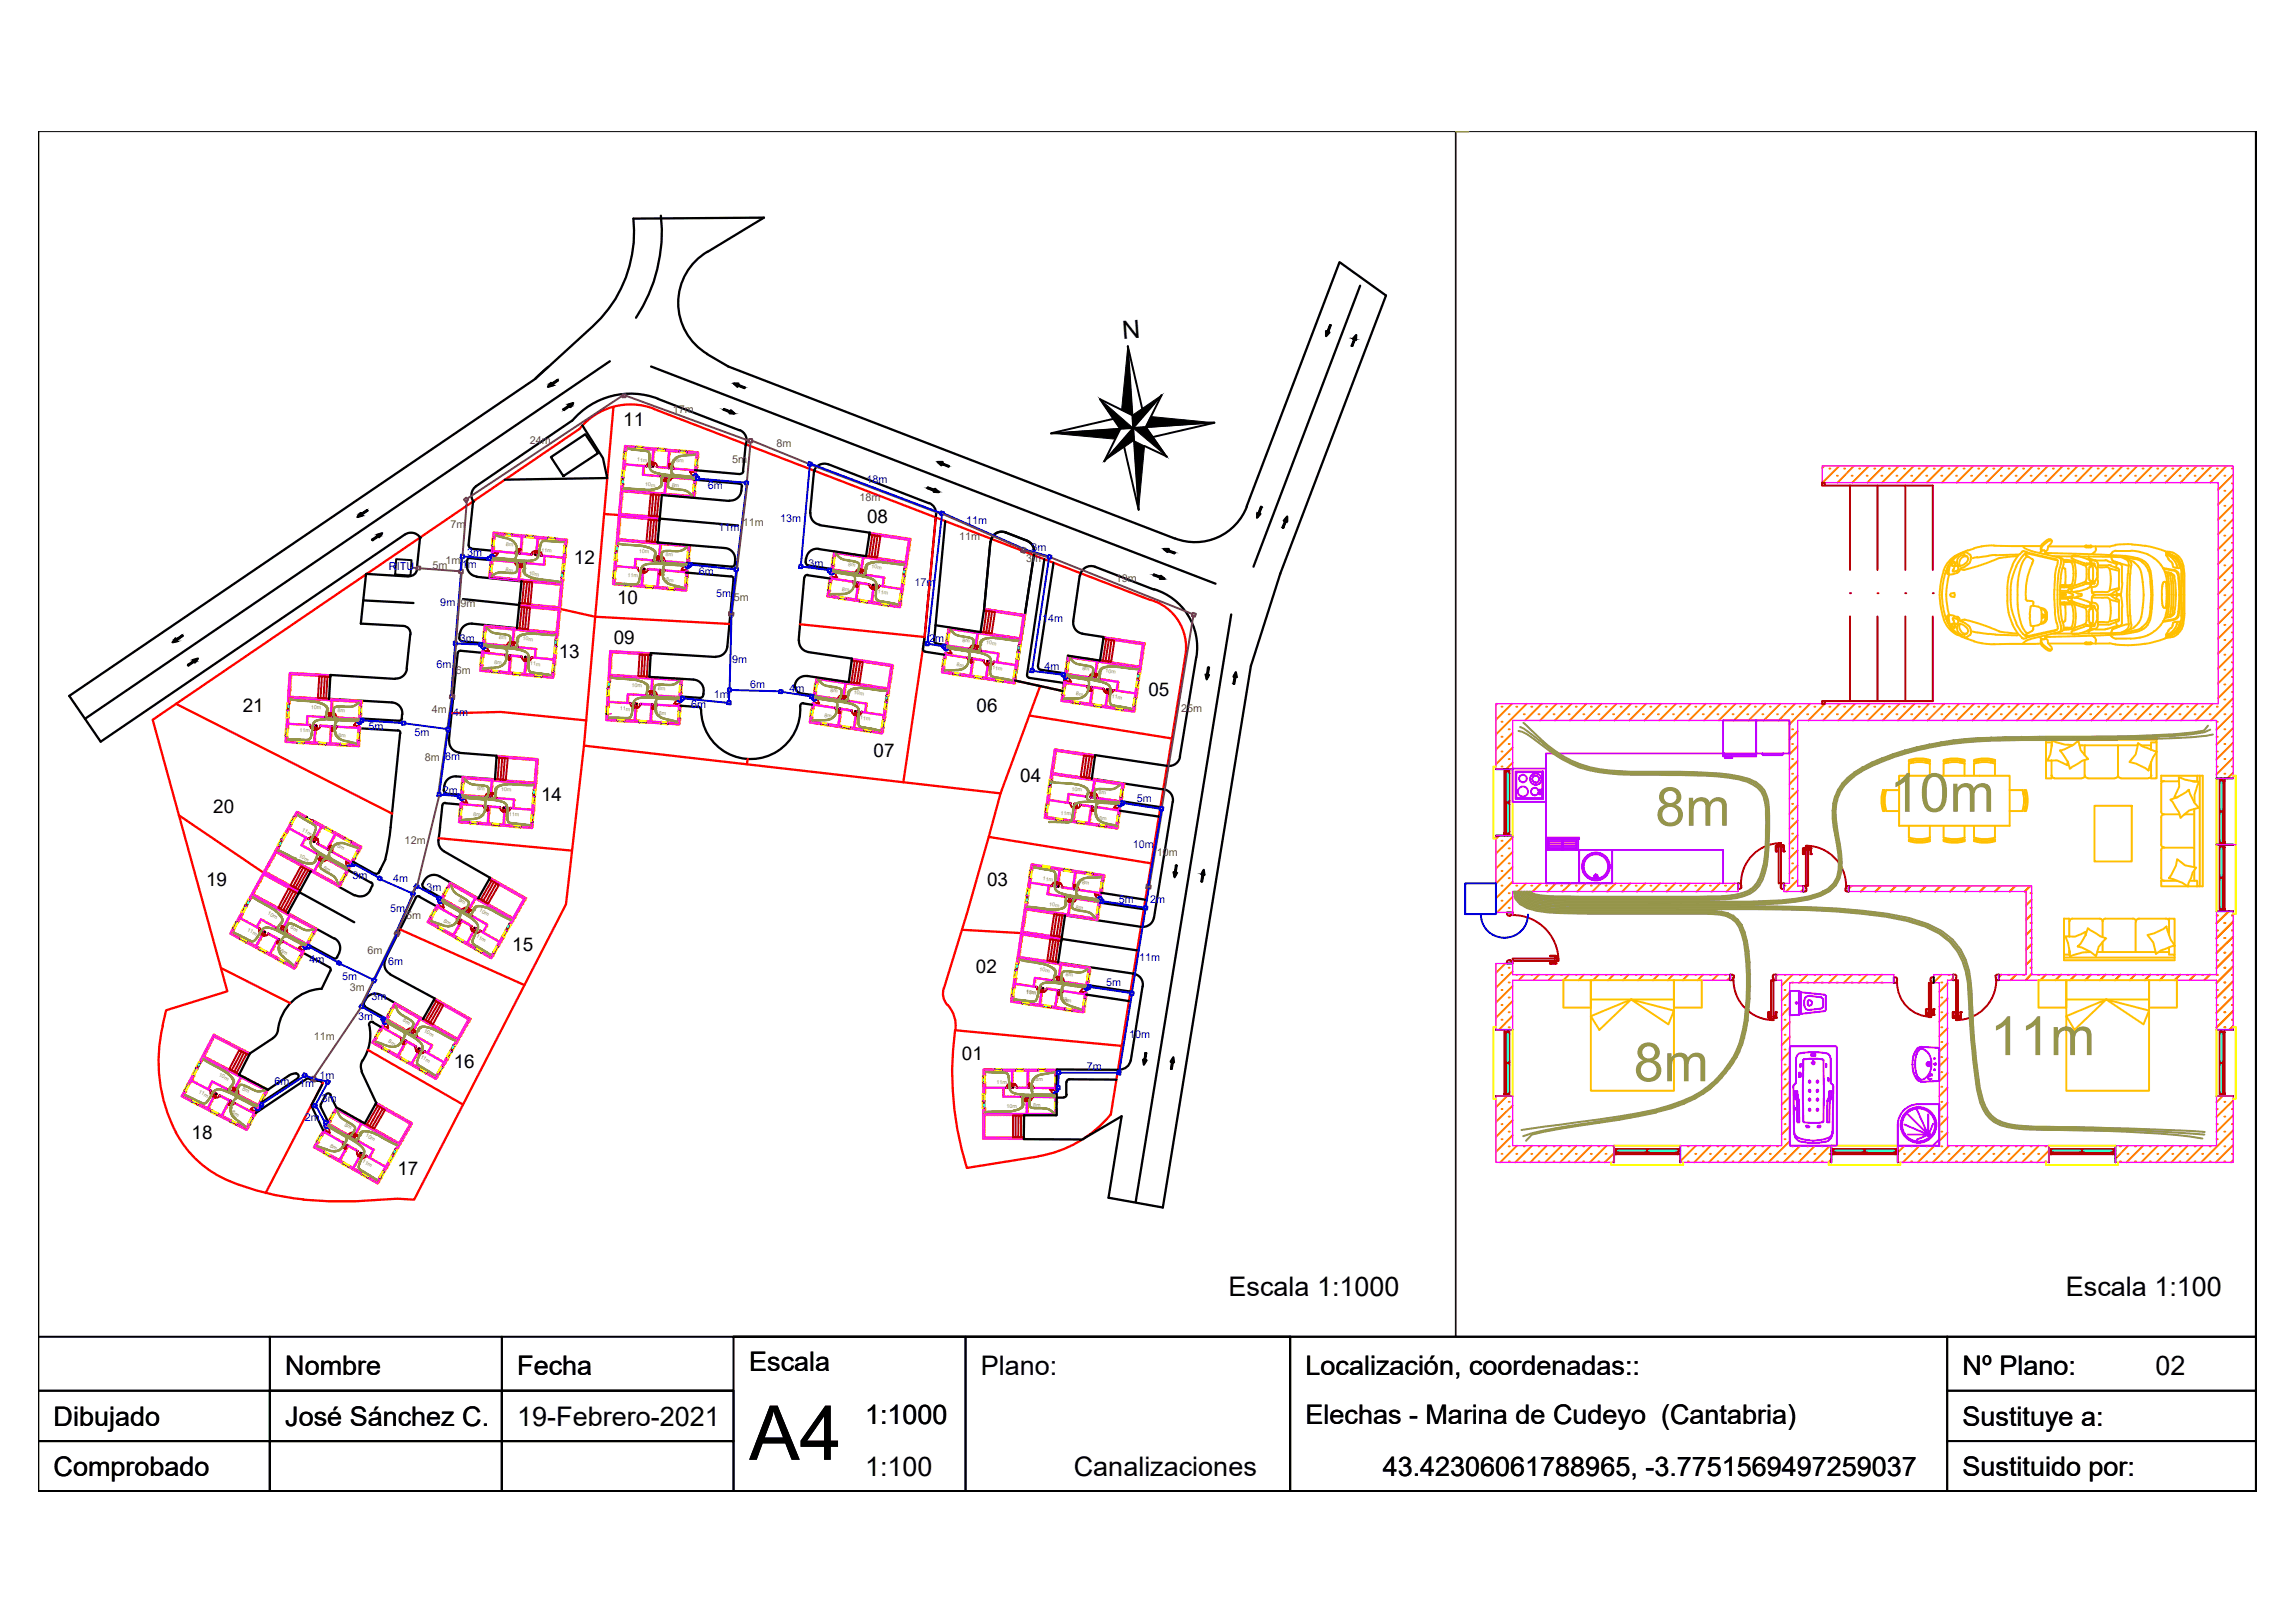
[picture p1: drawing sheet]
<svg xmlns="http://www.w3.org/2000/svg" width="297mm" height="210mm" viewBox="0 0 297 210" stroke-linecap="round" stroke-linejoin="round" font-family="sans-serif">
<defs><g id="words">
<text font-size="9.8" x="96.9" y="188.9">A4</text>
<g font-size="7" fill="#95954a">
<text x="214.2" y="106.9">8m</text>
<text x="244.5" y="105">10m</text>
<text x="257.5" y="136.5">11m</text>
<text x="211.4" y="139.9">8m</text>
</g>
<g font-size="3.5">
<text x="158.9" y="167.7">Escala 1:1000</text>
<text x="267.3" y="167.7">Escala 1:100</text>
<text x="36.9" y="178">Nombre</text>
<text x="66.9" y="178">Fecha</text>
<text x="96.9" y="177.5">Escala</text>
<text x="126.9" y="178">Plano:</text>
<text x="168.9" y="178">Localización, coordenadas::</text>
<text x="253.9" y="178">Nº Plano:</text>
<text x="278.9" y="178">02</text>
<text x="6.9" y="184.5">Dibujado</text>
<text x="36.9" y="184.5">José Sánchez C.</text>
<text x="66.9" y="184.5">19-Febrero-2021</text>
<text x="111.9" y="184.2">1:1000</text>
<text x="168.9" y="184.2">Elechas - Marina de Cudeyo (Cantabria)</text>
<text x="253.9" y="184.5">Sustituye a:</text>
<text x="6.9" y="191">Comprobado</text>
<text x="111.9" y="191">1:100</text>
<text x="138.9" y="191">Canalizaciones</text>
<text x="178.9" y="191">43.42306061788965, -3.7751569497259037</text>
<text x="253.9" y="191">Sustituido por:</text>
</g>
<text font-size="3.2" x="145.3" y="43.9" transform="rotate(-4 145.3 43.9)">N</text>
<g font-size="2.4">
<text x="80.6" y="55.2">11</text>
<text x="112.2" y="67.7">08</text>
<text x="74.2" y="73">12</text>
<text x="79.4" y="83.3">09</text>
<text x="79.8" y="78.2">10</text>
<text x="72.3" y="85.2">13</text>
<text x="31.4" y="92.2">21</text>
<text x="126.4" y="92.1">06</text>
<text x="148.6" y="90.1">05</text>
<text x="113" y="98">07</text>
<text x="132" y="101.1">04</text>
<text x="27.6" y="105.2">20</text>
<text x="70" y="103.6">14</text>
<text x="26.7" y="114.6">19</text>
<text x="127.7" y="114.7">03</text>
<text x="66.3" y="123.1">15</text>
<text x="126.3" y="126">02</text>
<text x="124.4" y="137.1">01</text>
<text x="58.7" y="138.2">16</text>
<text x="24.8" y="147.4">18</text>
<text x="51.4" y="152">17</text>
</g>
<g font-size="1.4" fill="#723947">
<text x="87.1" y="53.4">17m</text>
<text x="68.6" y="57.4">24m</text>
<text x="94.7" y="59.9">5m</text>
<text x="100.4" y="57.8">8m</text>
<text x="111.2" y="64.8">18m</text>
<text x="58.3" y="68.3">7m</text>
<text x="96.1" y="68">11m</text>
<text x="124.1" y="69.8">11m</text>
<text x="56" y="73.7">5m</text>
<text x="57.6" y="73">1m</text>
<text x="94.9" y="77.8">5m</text>
<text x="132.7" y="72.7">3m</text>
<text x="144.3" y="75.3">19m</text>
<text x="59" y="87.2">6m</text>
<text x="55.9" y="92.3">4m 4m</text>
<text x="152.8" y="92.1">25m</text>
<text x="55" y="98.5">8m 8m</text>
<text x="52.4" y="109.2">12m</text>
<text x="149.7" y="110.7">10m</text>
<text x="52.6" y="119">5m</text>
<text x="47.5" y="123.5">6m</text>
<text x="45.2" y="128.2">3m</text>
<text x="40.6" y="134.6">11m</text>
</g>
<g font-size="1.4" fill="#00f">
<text x="91.6" y="63.2">6m</text>
<text x="112.1" y="62.5">18m</text>
<text x="60.4" y="71.9">3m</text>
<text x="92.9" y="68.7">11m</text>
<text x="101" y="67.6">13m</text>
<text x="125" y="67.7">11m</text>
<text x="133.5" y="71.3">3m</text>
<text x="50.3" y="73.8">RITU</text>
<text x="59.8" y="73.5">1m</text>
<text x="90.4" y="74.4">6m</text>
<text x="92.7" y="77.3">5m</text>
<text x="104.6" y="73.3">3m</text>
<text x="118.3" y="75.9">17m</text>
<text x="57" y="78.5">9m 9m</text>
<text x="59.5" y="83.1">3m</text>
<text x="120.2" y="83.1">2m</text>
<text x="134.8" y="80.4">14m</text>
<text x="56.5" y="86.5">6m</text>
<text x="94.7" y="85.7">9m</text>
<text x="97.1" y="89">6m</text>
<text x="102.1" y="89.6">4m</text>
<text x="135.1" y="86.7">4m</text>
<text x="47.7" y="94.4">5m</text>
<text x="53.6" y="95.2">5m</text>
<text x="89.4" y="91.7">6m</text>
<text x="92.4" y="90.3">1m</text>
<text x="57.3" y="102.8">2m</text>
<text x="147.1" y="103.8">5m</text>
<text x="45.6" y="113.7">3m</text>
<text x="146.5" y="109.7">10m</text>
<text x="50.5" y="118">5m</text>
<text x="50.9" y="114.1">4m</text>
<text x="55.2" y="115.3">3m</text>
<text x="144.8" y="116.9">5m</text>
<text x="148.8" y="116.9">2m</text>
<text x="40" y="124.6">4m</text>
<text x="50.2" y="124.9">6m</text>
<text x="147.4" y="124.3">11m</text>
<text x="44.3" y="126.8">5m</text>
<text x="48.1" y="129.4">3m</text>
<text x="143.1" y="127.6">5m</text>
<text x="46.3" y="132.1">3m</text>
<text x="146.1" y="134.3">10m</text>
<text x="35.5" y="140.4">6m</text>
<text x="38.7" y="140.7">1m</text>
<text x="41.3" y="139.6">1m</text>
<text x="41.6" y="142.6">3m</text>
<text x="140.6" y="138.5">7m</text>
<text x="39.4" y="145.1">2m</text>
</g>
<g font-size=".7" fill="#95954a">
<text x="82.4" y="59.7" transform="rotate(5 82.4 59.7)">11m</text>
<text x="87.5" y="59.8" transform="rotate(5 87.5 59.8)">8m</text>
<text x="83.4" y="62.9" transform="rotate(5 83.4 62.9)">10m</text>
<text x="86.9" y="63" transform="rotate(5 86.9 63)">8m</text>
<text x="65.4" y="70.6" transform="rotate(5 65.4 70.6)">8m</text>
<text x="70" y="71.4" transform="rotate(5 70 71.4)">11m</text>
<text x="82.7" y="71.6" transform="rotate(4 82.7 71.6)">10m</text>
<text x="86.1" y="71.9" transform="rotate(5 86.1 71.9)">8m</text>
<text x="65.4" y="73.9" transform="rotate(7 65.4 73.9)">8m</text>
<text x="68.4" y="74.4" transform="rotate(7 68.4 74.4)">10m</text>
<text x="81.2" y="74.6" transform="rotate(4 81.2 74.6)">11m</text>
<text x="86.2" y="75.2" transform="rotate(2 86.2 75.2)">8m</text>
<text x="108.9" y="76.4" transform="rotate(8 108.9 76.4)">8m</text>
<text x="109.7" y="73.2" transform="rotate(10 109.7 73.2)">8m</text>
<text x="112.7" y="73.5" transform="rotate(9 112.7 73.5)">10m</text>
<text x="113.5" y="76.8" transform="rotate(9 113.5 76.8)">11m</text>
<text x="64.5" y="82.7" transform="rotate(5 64.5 82.7)">8m</text>
<text x="67.6" y="82.8" transform="rotate(5 67.6 82.8)">10m</text>
<text x="124.5" y="83" transform="rotate(8 124.5 83)">8m</text>
<text x="127.5" y="83.3" transform="rotate(9 127.5 83.3)">10m</text>
<text x="64" y="86" transform="rotate(5 64 86)">8m</text>
<text x="68.6" y="86.1" transform="rotate(5 68.6 86.1)">11m</text>
<text x="81.7" y="88.9" transform="rotate(4 81.7 88.9)">10m</text>
<text x="85.1" y="89.3" transform="rotate(5 85.1 89.3)">8m</text>
<text x="107.4" y="89.5" transform="rotate(7 107.4 89.5)">8m</text>
<text x="110.4" y="89.8" transform="rotate(9 110.4 89.8)">10m</text>
<text x="123.7" y="86.2" transform="rotate(7 123.7 86.2)">8m</text>
<text x="128.3" y="86.6" transform="rotate(9 128.3 86.6)">11m</text>
<text x="139.2" y="90" transform="rotate(8 139.2 90)">8m</text>
<text x="140" y="86.7" transform="rotate(7 140 86.7)">8m</text>
<text x="143" y="87" transform="rotate(9 143 87)">10m</text>
<text x="38.8" y="94.8" transform="rotate(2 38.8 94.8)">11m</text>
<text x="40.2" y="91.7" transform="rotate(4 40.2 91.7)">10m</text>
<text x="43.7" y="92.1" transform="rotate(5 43.7 92.1)">8m</text>
<text x="43.8" y="95.4" transform="rotate(5 43.8 95.4)">8m</text>
<text x="80.2" y="91.9" transform="rotate(4 80.2 91.9)">11m</text>
<text x="85.2" y="92.6" transform="rotate(2 85.2 92.6)">8m</text>
<text x="106.6" y="92.8" transform="rotate(10 106.6 92.8)">8m</text>
<text x="111.2" y="93.1" transform="rotate(7 111.2 93.1)">11m</text>
<text x="143.8" y="90.3" transform="rotate(9 143.8 90.3)">11m</text>
<text x="39" y="107.5" transform="rotate(30 39 107.5)">11m</text>
<text x="61.2" y="105.6" transform="rotate(5 61.2 105.6)">8m</text>
<text x="61.8" y="102.2" transform="rotate(5 61.8 102.2)">8m</text>
<text x="64.8" y="102.3" transform="rotate(5 64.8 102.3)">10m</text>
<text x="65.8" y="105.6" transform="rotate(4 65.8 105.6)">11m</text>
<text x="137.2" y="105.4" transform="rotate(4 137.2 105.4)">11m</text>
<text x="138.6" y="102.4" transform="rotate(4 138.6 102.4)">10m</text>
<text x="142.1" y="102.8" transform="rotate(5 142.1 102.8)">8m</text>
<text x="142.2" y="106.1" transform="rotate(2 142.2 106.1)">8m</text>
<text x="38.6" y="110.9" transform="rotate(28 38.6 110.9)">10m</text>
<text x="41.8" y="112.4" transform="rotate(29 41.8 112.4)">8m</text>
<text x="43.6" y="109.6" transform="rotate(29 43.6 109.6)">8m</text>
<text x="134.9" y="113.9" transform="rotate(7 134.9 113.9)">11m</text>
<text x="34.6" y="118.3" transform="rotate(30 34.6 118.3)">10m</text>
<text x="57.3" y="119.3" transform="rotate(29 57.3 119.3)">8m</text>
<text x="59.3" y="116.6" transform="rotate(31 59.3 116.6)">8m</text>
<text x="62" y="117.9" transform="rotate(30 62 117.9)">10m</text>
<text x="135.7" y="117.2" transform="rotate(9 135.7 117.2)">10m</text>
<text x="139.1" y="117.6" transform="rotate(10 139.1 117.6)">8m</text>
<text x="139.9" y="114.4" transform="rotate(10 139.9 114.4)">8m</text>
<text x="31.9" y="120.5" transform="rotate(28 31.9 120.5)">11m</text>
<text x="36.2" y="123.2" transform="rotate(29 36.2 123.2)">8m</text>
<text x="37.5" y="120.1" transform="rotate(29 37.5 120.1)">8m</text>
<text x="61.5" y="121.3" transform="rotate(30 61.5 121.3)">11m</text>
<text x="134.4" y="125.6" transform="rotate(9 134.4 125.6)">10m</text>
<text x="132.7" y="128.6" transform="rotate(5 132.7 128.6)">10m</text>
<text x="132.7" y="128.5" transform="rotate(9 132.7 128.5)">11m</text>
<text x="137.3" y="129.6" transform="rotate(5 137.3 129.6)">7m</text>
<text x="137.7" y="129.6" transform="rotate(7 137.7 129.6)">8m</text>
<text x="137.9" y="126.3" transform="rotate(7 137.9 126.3)">8m</text>
<text x="50.2" y="134.9" transform="rotate(31 50.2 134.9)">8m</text>
<text x="52.1" y="132.2" transform="rotate(29 52.1 132.2)">8m</text>
<text x="54.3" y="136.9" transform="rotate(31 54.3 136.9)">11m</text>
<text x="54.8" y="133.5" transform="rotate(30 54.8 133.5)">10m</text>
<text x="25.6" y="141.4" transform="rotate(28 25.6 141.4)">11m</text>
<text x="28.3" y="139.2" transform="rotate(27 28.3 139.2)">10m</text>
<text x="31.3" y="141" transform="rotate(27 31.3 141)">8m</text>
<text x="128.9" y="140.3">11m</text>
<text x="130.2" y="143.4">10m</text>
<text x="133.7" y="143.2">8m</text>
<text x="134" y="139.9">8m</text>
<text x="30" y="144.1" transform="rotate(29 30 144.1)">8m</text>
<text x="42.6" y="148.4" transform="rotate(29 42.6 148.4)">8m</text>
<text x="44.5" y="145.7" transform="rotate(31 44.5 145.7)">8m</text>
<text x="47.2" y="147" transform="rotate(30 47.2 147)">10m</text>
<text x="46.8" y="150.4" transform="rotate(30 46.8 150.4)">11m</text>
</g>
</g></defs>
<!-- layer: Parcela -->
<g fill="none" stroke="#f00" stroke-width=".3">
<path d="M79.4 52.7l-3.8 43.8M84.6 52.9l64.2 24.8M84.6 52.9a8.5 8.5 0 0 0-9.6 2.6l-55.2 37.6 9.6 35.2-7.9 2.4-.5 2M72.5 78.8l4.5 1 17.3 .9M78.1 66.5l1.9 .1M121.1 67l-1.5 15.4M148.8 77.6a6.4 6.4 0 0 1 4.6 7.2l-2.4 14.3M22.8 91.1l27.9 14.2M58.4 92.3l6.4-.2 11 1.1M96.7 98.2l-.1 .7M103.5 80.8l16.1 1.6M119.6 82.4l-2.7 18.8"/>
<path d="M131.3 88.1l6.2 1.3M133.2 92.6l18.4 3M134.6 88.8l-5.2 13.9M151 99.1l-7.3 45.1M23.1 105.5l11 7.4M56.8 108.5l17.2 1.6M127.9 108.3l21.1 3.4M21.1 132.7a19.8 19.8 0 0 0 1.7 13.8M28.6 125.3l8.9 4.5M47.6 135.9l12.3 7M51.8 120.3l16 7.2M122.1 127.9a2.22 2.22 0 0 0 .5 2.2"/>
<path d="M122.1 127.9l3-9.8 4.3-15.4-53.8-6.2-2.4 20.5-19.6 38.3-2.2-.2a65.4 65.4 0 0 1-12.2 .2M122.6 130a4 4 0 0 1 1 3.3M124.5 120.3l7.6 .4M145.1 135.4l-21.5-2.1a41.6 41.6 0 0 0 1.5 17.8l9.2-1.4M22.7 146.5a14.1 14.1 0 0 0 8.8 7 34.4 34.4 0 0 0 7.7 1.7M41.8 140.1l-7.4 14.3M143.7 144.2a15.3 15.3 0 0 1-9.4 5.4"/>
</g>
<!-- layer: Viales -->
<g fill="none" stroke="#000" stroke-width=".3">
<path d="M4.9 17v176h287v-176v176h-287M85.5 27.9a20.2 20.2 0 0 1-3.2 13.2M91.5 32.6l7.3-4.4-16.9 .1a16.5 16.5 0 0 1-5.2 14l-7.5 6.7-60.2 41.1 4 5.9 39.4-26.8a1.42 1.42 0 0 1 1.9 .4M91.5 32.6a7.7 7.7 0 0 0 0 13.2M176 37l-13.8 36.3M70.9 47.5l-1.6 1.5M71.3 49.5l.1 .2 .7-.5h.1l-.8 .6 .1 .1-.6 .2zM71.3 59.2l4.4-3 1.7 2.4-4.5 3zM72.9 53l.7-.5v-.2l.6-.1-.4 .5-.1-.2-.7 .6zM74 54.5l-12.4 8.4M75.3 55l2.7 4.3 .6 2.6-13.3 .2M78.9 46.8l-67.9 46.2"/>
<path d="M84.2 47.4l73.1 28.1M85.1 51.6l10.6 4.1M85.1 51.6a9.9 9.9 0 0 0-11.1 2.9M91.5 45.8l2.7 1.6 57.8 22.3M93.7 52.9l.8 .4 .1-.2 .4 .4h-.6l.1-.1-.9-.4zM94.9 49.6h.6v.2l.8 .3v.1l-.9-.3v.2zM95.7 55.7a1.42 1.42 0 0 1 .8 1.8M96.5 57.5l-.4 3.5M121.3 59.8h.6v.2l.8 .3v.1l-.8-.4-.1 .2zM172.1 42.1h.1l-.4 .9h.2l-.4 .5v-.6h.1zM175.5 43.4l-.1 .6-.1-.1-.4 .9 .3-.9-.2-.1zM46.6 66.4l.1 .1 .8-.5v.1l-.7 .5v.1l-.5 .2z"/>
<path d="M47 77.7l6.5 .3M48.2 69.8l.7-.5-.1-.1 .6-.2-.3 .5-.1-.1-.8 .5zM52.9 74.6l-5.5-.3-.7 6.4 5.4 .3M54 73.7a.99 .99 0 0 1-1.1 .9M54.3 69.6h.1M54.3 69.6l-.4 4.1M59.9 77.5l7.3 .8M60.4 73a1.42 1.42 0 0 0 1.3 1.6M60.4 72.6v.5M60.7 70.6a.36 .36 0 0 0 .3 .4M60.8 72.2l2.7 .3M60.8 72.2h-.2l-.2 .3"/>
<path d="M60.9 71l2.7 .3M61.2 64.9h.1M61.2 64.9l-.6 5.7M61.6 62.9a1.42 1.42 0 0 0-.4 2M61.7 74.6l5.8 .6-.6 6.1-5.9-.6M85.3 67.1l10.2 .9M88.8 74.1l5.8 .5M88.8 72.8l5.9 .5M89.8 62.1l5.9 .5a.36 .36 0 0 1 .3 .4M89.9 60.8l5.8 .6M93.8 70.9a1.42 1.42 0 0 1 1.3 1.6M94.3 64.8l-8.7-.7-.5 6.1 8.7 .7"/>
<path d="M94.6 74.6a.36 .36 0 0 1 .3 .4l-.8 8.7M95.1 73l-.2 .3h-.2M95.1 72.5v.5M95.9 63.5a1.42 1.42 0 0 1-1.5 1.3M96 63l-.1 .5M96.2 61l-.2 .3h-.2M104 74.8l-.7 8.1M104.3 72.3l-.1 .5M104.3 72.8v.2l.3 .2 3 .4M104.5 74.4l2.8 .5M104.5 74.4a.36 .36 0 0 0-.4 .3M104.9 66.4a1.42 1.42 0 0 0 1.2 1.5"/>
<path d="M105.3 60.9h.1M105.3 60.9l-.5 5.5M105.9 71a1.42 1.42 0 0 0-1.6 1.3M106 68l6.5 .9-.5 3.1-6.1-1M107.2 60.1a1.42 1.42 0 0 0-1.9 .8M107.2 60.1l13 5M120 63.1l.9 .3 .1-.1 .4 .4-.6-.1v-.1l-.8-.3zM120.2 65.1a1.42 1.42 0 0 1 .9 1.4M121.1 66.6l-1.7 17.3 .1 .4h.2l2.5 .4M122.3 67.5l-1.5 15.4 .1 .2 .3 .2 1.1 .2M128.1 70.1l-.8 8.7-.4 3-5.9-.9M128.2 70.1a1.42 1.42 0 0 1 1.9-1.2l2.8 1.1a1.42 1.42 0 0 1 .9 1.5"/>
<path d="M133.8 71.6l-2.5 16.5 6.2 1.3 .7-4.5 4.1 .6 .5-3.1-2.8-.4M135.1 72.4l-2.2 14.9M136.3 72.8l-2 13.4M139.7 74.5l-.9 5.9M141.6 73.3l7.7 3M141.7 73.3a1.42 1.42 0 0 0-2 1.2M149.3 74.4l.8 .2 .1-.1 .5 .4h-.6v-.2l-.8-.3zM149.3 76.3a7.9 7.9 0 0 1 5.5 8.7M150.6 71h.6l-.1 .2 .9 .3-.1 .1-.8-.3-.1 .1zM159.3 79.5l-12.4 76M161.3 65.5l12-31.6 6 4.3-13.7 36-3.8 12-11.4 70.1-7-1.3 1.7-10.5-4.9 2.9M161.3 65.5a7.2 7.2 0 0 1-9.3 4.2"/>
<path d="M163.1 65.6h.1l-.3 .9h.2l-.5 .5 .1-.6h.1zM166.5 66.9v.6h-.1l-.4 .8h-.1l.4-.9h-.2zM22.7 82.6l.1 .2 .8-.6v.1l-.8 .5 .1 .2-.6 .1zM24.3 86l.8-.5-.1-.1 .6-.2-.4 .5-.1-.1-.7 .5zM46.6 94.2l4.8 .3M46.6 93l5 .3M51.1 87.9l-8.4-.6-.1 3.1 8.1 .5a1.42 1.42 0 0 1 1.3 1.6M51.5 94.5a.36 .36 0 0 1 .3 .4M51.8 94.9l-1.3 12.2M52 93l-.2 .2-.2 .1M52 92.5v.5M52.2 81a.99 .99 0 0 1 .9 1.1"/>
<path d="M52.6 86.5a1.42 1.42 0 0 1-1.5 1.3M53.1 82.1l-.5 4.4M58.1 95.8a1.42 1.42 0 0 0 1.3 1.6M59.4 97.4l4.8 .4-.2 3.1-5-.4M59.4 82.5a.36 .36 0 0 0 .3 .4M59.5 82l-.1 .6M59.6 84.2l2.7 .3M59.6 84.2h-.2l-.2 .3-1.1 11.4M59.7 83l2.7 .2M61.1 80.7a1.42 1.42 0 0 0-1.6 1.3M88 91.3l2.3 .2M88.1 90.1l2.4 .2"/>
<path d="M89.7 87.9a1.42 1.42 0 0 1 1.3 1.9M90.3 91.5h.2l.2 .3M91 89.8v.1a.42 .42 0 0 1-.4 .4M92.6 85l-8.4-.5-.2 3.1 5.7 .3M94.1 83.7a1.42 1.42 0 0 1-1.5 1.3M102.8 88.8h.1M102.8 88.8l.3 .6M103.1 89.4l.3 .2M103.3 89.7l2 .3M103.4 82.8a1.42 1.42 0 0 0 1.2 1.6l5.6 .8-.4 3.1-5.4-.8a1.44 1.44 0 0 0-1.6 1.3M103.9 91l1.2 .2M103.9 91a.38 .38 0 0 0-.4 .4 6.4 6.4 0 0 1-6.2 6.8 6.4 6.4 0 0 1-6.6-6.4"/>
<path d="M132.9 87.3a.36 .36 0 0 0 .3 .4M133.2 87.7l4.6 .7M134.3 86.3a.36 .36 0 0 0 .3 .4l3.4 .5M138.9 80.4a1.42 1.42 0 0 0 1.1 1.6M151 99.1l-9.3-1.4-.4 3.1 9.2 1.4M152.7 97.9a1.42 1.42 0 0 1-1.6 1.2M154.8 85.1l-2.2 12.8M156.3 86.4h.1h-.1M156.3 86.4l-.1 .9h-.2l.1 .6 .3-.6h-.2l.2-.9M159.9 87l.1 .6h-.2l-.1 .9-.1-.1 .2-.8h-.2zM38.7 115.5l7.1 3.9M40.2 112.7l-3 5.5 6.1 3.3"/>
<path d="M43.9 114.8l2 1.1M45.1 112.6l2.9 1.6M45.7 111.5l2.8 1.6M47.9 115.2a1.42 1.42 0 0 1-2 .6M48 114.2l.2 .3v.2M48.1 114.7l-.2 .5M49 112.9a.36 .36 0 0 1-.5 .1M49.9 111.2l-.9 1.7M50.5 107.1l-.3 2.3-.4 1.8M54.3 116l2.2 1.3M54.3 116a.36 .36 0 0 0-.5 .2l-4 8M54.7 114.4v.3l.1 .2"/>
<path d="M54.8 114.9l2.3 1.3M56.9 107.1l-.1 1.2a1.55 1.55 0 0 0 .6 1.8l6 3.5-1.5 2.7-5.1-2.9a1.54 1.54 0 0 0-2.2 1M57.2 104.3l-.3 2.8M57.4 102.3a.36 .36 0 0 0 .4 .4M57.6 103.9l1.9 .2M57.6 103.9h-.2l-.2 .3M57.7 102.7l1.9 .1M59 100.5a1.42 1.42 0 0 0-1.5 1.2l-.1 .6M142.3 116.8l5.7 .9M142.5 115.5l5.7 .9M144.9 104.9l5 .8M145.1 103.7l5 .8"/>
<path d="M147.6 119.9l-9.8-1.4-.9 6.1 9.7 1.4a1.42 1.42 0 0 1 1.2 1.6M149.3 118.8a1.42 1.42 0 0 1-1.6 1.1M150.5 102.1a1.42 1.42 0 0 1 1.2 1.7M151.7 103.8l-2.4 15M152.1 112h.1h-.1M152.1 112l-.1 .9h-.2l.2 .6 .3-.5-.2-.1 .1-.9M155.7 112.6l.1 .6h-.1l-.2 .9h-.1l.2-.9-.2-.1zM35.3 134.3l-3 2-1.4 2.8 3.8 1.9 2.7-1.8M37.4 139.1a1.02 1.02 0 0 1 1.2-.1 .36 .36 0 0 1-.1 .6M38.5 139.6l-4.7 3.1M39.2 123.3l3.4 1.9M39.7 139.6l-6.6 4.4"/>
<path d="M39.8 122.2l3.3 1.8M40 139.6l1.2 .3M40 139.6h-.3M41.2 139.9h.3M41.4 139.9a.36 .36 0 0 1 .2 .5M41.6 128a6.1 6.1 0 0 0-5.7 5.6l-.3 .5-.3 .2M42.6 125.2l.2 .2-.1 .2-1.1 2.4M43.3 121.4a1.42 1.42 0 0 1 .6 1.9M43.6 123.9a.36 .36 0 0 1-.5 .1M43.9 123.3l-.3 .6M46.8 138.7l1.9 4-1.5 2.7-3.7-2.1-.8-1.6M46.9 137.2a1.42 1.42 0 0 0-.1 1.4"/>
<path d="M47.1 129.8v.1l.1 .3M47.2 130.3l2.7 1.5M47.8 132.7a6 6 0 0 1-.9 4.5M48.2 132.3l1.1 .6M48.3 132.3a.36 .36 0 0 0-.4 0 .36 .36 0 0 0-.2 .4M49.9 124.2a1.42 1.42 0 0 0 .6 1.8M50.4 126.1l5.8 3.1-1.5 2.7-5.4-3.1a1.52 1.52 0 0 0-2.2 1M136.7 139.7h.1M137.4 121.5l9.7 1.5M138.3 139.7h6.1M138.4 139.7h-.2l-.2 .3M140.5 128.7l5.6 .9"/>
<path d="M140.7 127.5l5.6 .8M144.9 138.4h-8.2v5.9h-4.2l-.1 3.1M146.3 137.2a1.42 1.42 0 0 1-1.4 1.2M147.8 127.6l-1.5 9.7M148.2 136.3h.1h-.1M148.2 136.3l-.1 .9-.2-.1 .1 .7 .3-.6h-.1l.1-.9M151.8 136.8l.1 .7-.1-.1-.2 .9h-.1l.1-.9h-.1zM40.3 143.2l1.5 3.1M40.4 142.9v.3M41.5 143.2l.9 2M41.5 142.9v.3M41.6 140.4l-1.2 2.5"/>
<path d="M42.1 141.7l-.6 1.2M42.1 141.7a.36 .36 0 0 1 .4-.2 .36 .36 0 0 1 .3 .2M132.4 147.4l7.7 .1M136.7 142h.9M138 140v1.7M138 141.6l-.2 .4h-.2M94.9 173h72"/>
</g>
<!-- layer: Sombreado muros -->
<g fill="none" stroke="#ff7f00" stroke-width=".25">
<path d="M80.7 59.5h.1M80.7 59.7h.1M80.7 59.9h.1M80.7 59.4v.1M80.8 58.1h.1M80.8 58.3h.1M80.8 58.4h.1M80.8 59.4h.1M80.8 59.6h.1M80.8 59.8h.1M80.8 59.8l-.2 .3M80.9 57.8h.1"/>
<path d="M80.9 58h.1M80.9 58.1h.1M80.9 58.3h.1M80.9 58.5h.1M80.9 57.7l-.1 .1M80.9 59.4l-.2 .3M80.9 59.6l-.3 .3M81 57.9h.1M81 58.1h.1M81 58.3h.1M81 58.3l-.2 .2M81 58.1l-.2 .3"/>
<path d="M81.1 57.7l-.3 .3M81.1 57.8h.1M81.2 57.9h.1M81.2 57.7l-.4 .5M81.3 57.8h.1M81.4 57.9h.1M81.4 57.7l-.2 .2M81.5 57.8h.1M81.6 57.9h.1M81.6 57.8l-.2 .1M81.6 57.8h.1M81.6 58h.1"/>
<path d="M81.8 57.9h.1M81.8 57.8l-.2 .2M81.9 58h.1M81.9 57.9h.1M81.9 57.8l-.2 .2M82 58h.1M82.1 57.8l-.2 .2M82.2 57.9h.1M82.2 58h.1M82.3 57.8l-.2 .2M82.3 57.9h.1M82.3 58h.1"/>
<path d="M83.2 58h.1M83.3 58.1h.1M83.3 57.9l-.1 .2M83.4 58h.1M83.5 58.1h.1M83.6 57.9l-.3 .2M83.6 58h.1M83.7 58.1h.1M83.7 57.9l-.2 .2M83.8 58h.1M83.9 58.1h.1M83.9 57.9l-.2 .2"/>
<path d="M84 58h.1M84 58.1h.1M84.1 58.1h.1M84.1 58l-.2 .2M84.2 58.1h.1M84.2 58l-.1 .2M84.3 58.1h.1M84.4 58.1h.1M84.4 59.7h.1M84.4 59.9h.1M84.4 58.6h.1M84.4 58.8h.1"/>
<path d="M84.4 59h.1M84.4 59.2h.1M84.4 59.4h.1M84.4 59.6h.1M84.4 58l-.2 .2M84.4 59.9l-.1 .1M84.5 59.3l-.1 .1M84.5 59.5l-.1 .1M84.5 59.7l-.1 .1M84.5 58.9h-.1M84.5 59.1l-.1 .1M84.6 58.1h.1"/>
<path d="M84.6 58.3h.1M84.6 58.5h.1M84.6 58.4l-.2 .1M84.6 58.6l-.2 .1M84.6 58l-.2 .2M84.7 58.1h.1M84.8 58l-.3 .3M84.8 58.1h.1M84.9 58.1h.1M84.9 58.1l-.1 .1M85 58.1h.1M85 58.3h.1"/>
<path d="M85.1 58.3h.1M85.1 58.1h.1M85.1 58.1l-.2 .2M86 58.1h.1M86 58.3h.1M86.1 58.1h.1M86.1 58.3h.1M86.2 58.3h.1M86.2 58.1l-.2 .2M86.3 58.3h.1M86.4 58.3h.1M86.4 58.2l-.2 .1"/>
<path d="M86.5 59.9h.1M86.5 59.7h.1M86.5 59.5h.1M86.5 59.3h.1M86.5 59.1h.1M86.5 58.9h.1M86.5 58.3h.1M86.5 59.6l-.1 .1M86.5 59.8l-.1 .1M86.6 58.8h.1M86.6 58.6h.1M86.6 58.4h.1"/>
<path d="M86.6 58.3h.1M86.6 58.2l-.3 .2M86.6 58.9l-.1 .1M86.6 59.2h-.2M86.6 59.4l-.2 .1M86.6 58.5l-.1 .1M86.6 58.7l-.1 .1M86.7 58.3h.1M86.7 58.2l-.2 .2M86.8 58.3h.1M86.9 58.3h.1M86.9 58.2l-.2 .2"/>
<path d="M87 58.3h.1M87.1 58.3h.1M87.1 58.2l-.2 .2M87.2 58.4h.1M87.2 58.3h.1M87.3 58.2l-.2 .2M87.4 58.4h.1M87.4 58.3h.1M87.4 58.3l-.2 .1M87.5 58.4h.1M87.6 58.3l-.2 .2M87.7 58.3h.1"/>
<path d="M87.7 58.4h.1M87.8 58.3l-.2 .2M87.8 58.3h.1M87.9 58.4h.1M88 58.3l-.2 .2M88.8 58.5h.1M88.8 58.4h.1M88.9 58.4h.1M89 58.5h.1M89.1 58.4l-.3 .2M89.1 58.4h.1M89.2 58.5h.1"/>
<path d="M89.2 58.4l-.2 .2M89.3 58.4h.1M89.4 58.5h.1M89.4 58.4l-.2 .2M89.5 58.6h.1M89.5 58.4h.1M89.6 58.5h.1M89.6 58.4l-.2 .2M89.6 58.6h.1M89.7 58.4l-.1 .2M89.8 58.5h.1M89.9 58.6h.1"/>
<path d="M89.9 58.5h.1M89.9 58.5l-.2 .2M90 59.2h.1M90 58.6h.1M90.1 58.5l-.2 .2M90.2 59.3h.1M90.2 59.1h.1M90.2 58.9h.1M90.2 58.7h.1M90.2 58.5h.1M90.2 59.2h.1M90.2 59h.1"/>
<path d="M90.2 58.8h.1M90.2 58.6h.1M90.2 59.3v.1M90.3 58.5l-.2 .2M90.3 59.1l-.3 .2M90.3 58.9l-.2 .2M90.3 58.6l-.2 .3M63.3 74.1h.1M63.3 74.4h.1M63.3 74.6h.1M63.3 74.7h.1M63.4 73.1h.1"/>
<path d="M63.4 74.1h.1M63.4 74.3h.1M63.4 74.4h.1M63.4 74.6h.1M63.4 74l-.1 .1M63.5 74.5l-.2 .2M63.5 72.2h.1M63.5 72.4h.1M63.5 72.6h.1M63.5 72.8h.1M63.5 73h.1M63.5 74.1h.1"/>
<path d="M63.5 74.7h.1M63.5 72.1v.1M63.5 74.1l-.2 .2M63.5 74.3l-.2 .2M63.6 74.6l-.2 .2M63.6 71.2h.1M63.6 71.3h.1M63.6 72.2h.1M63.6 72.3h.1M63.6 72.5h.1M63.6 72.7h.1M63.6 72.9h.1"/>
<path d="M63.6 73.1h.1M63.6 74.6h.1M63.6 74.8h.1M63.7 72.8l-.3 .2M63.7 73l-.2 .1M63.7 70.6v.1M63.7 72.3l-.2 .3M63.7 72.6l-.3 .2M63.7 70.7h.1M63.7 70.9h.1M63.7 71.1h.1M63.7 71.3h.1"/>
<path d="M63.7 71.5h.1M63.7 72.4h.1M63.7 74.7h.1M63.7 72.2l-.2 .2M63.7 74.6l-.2 .2M63.8 69.1h.1M63.8 69.2h.1M63.8 69.4h.1M63.8 69.6h.1M63.8 70.8h.1M63.8 71h.1M63.8 71.2h.1"/>
<path d="M63.8 72.5h.1M63.8 74.8h.1M63.8 71l-.2 .3M63.8 71.3l-.2 .2M63.8 72.4l-.1 .1M63.9 68.9h-.1M63.9 70.6l-.2 .3M63.9 70.8l-.3 .3M63.9 68.9h.1M63.9 69.1h.1M63.9 69.4h.1M63.9 69.5h.1"/>
<path d="M63.9 69.7h.1M63.9 74.7h.1M63.9 74.6l-.2 .3M64 69.1h.1M64 72.5h.1M64 74.8h.1M64 69.4l-.3 .2M64 69.6l-.2 .1M64 71.3h-.1M64 72.4l-.1 .1M64 68.9l-.2 .2M64.1 74.6l-.2 .3"/>
<path d="M64.1 68.9h.1M64.1 74.7h.1M64.2 71.3h-.1M64.2 72.4l-.1 .1M64.2 68.9l-.4 .5M64.2 69.1h.1M64.2 71.3h.1M64.2 72.5h.1M64.2 74.8h.1M64.2 74.7l-.1 .2M64.3 68.9h.1M64.3 69.1h.1"/>
<path d="M64.3 74.7h.1M64.3 71.3v.1M64.3 72.4l-.1 .2M64.4 69.1h.1M64.4 71.3h.1M64.4 72.5h.1M64.4 74.8h.1M64.4 68.9l-.2 .2M64.4 74.7l-.2 .2M64.5 69.1h.1M64.5 74.7h.1M64.5 71.3v.1"/>
<path d="M64.5 72.5l-.1 .1M64.6 69.1h.1M64.6 71.3h.1M64.6 72.5h.1M64.6 74.8h.1M64.6 69l-.2 .1M64.6 74.7l-.2 .2M64.7 69.1h.1M64.7 74.9h.1M64.7 74.7h.1M64.7 71.3l-.1 .1M64.7 72.5l-.1 .1"/>
<path d="M64.8 69l-.3 .2M64.8 69.1h.1M64.8 71.3h.1M64.8 72.5h.1M64.8 74.8h.1M64.8 74.7l-.2 .2M64.9 69.1h.1M64.9 72.6h.1M64.9 74.9h.1M64.9 71.4h-.1M64.9 72.5l-.1 .1M64.9 69l-.2 .2"/>
<path d="M65 69.1h.1M65 74.8h.1M65 74.7l-.2 .2M65.1 69.1h.1M65.1 72.6h.1M65.1 74.9h.1M65.1 71.4h-.1M65.1 72.5l-.1 .1M65.1 69l-.2 .2M65.1 74.8l-.2 .2M65.2 69.1h.1M65.2 74.8h.1"/>
<path d="M65.2 71.4v.1M65.2 72.6l-.1 .1M65.3 69.1h.1M65.3 71.5h.1M65.3 72.6h.1M65.3 74.9h.1M65.3 69l-.2 .2M65.3 74.8l-.2 .2M65.3 74.8h.1M65.3 69.2v.1M65.4 71.4l-.1 .1M65.4 72.6l-.1 .1"/>
<path d="M65.5 71.5h.1M65.5 72.6h.1M65.5 74.9h.1M65.5 74.8l-.2 .2M65.6 74.8h.1M65.6 71.4l-.1 .1M65.6 72.6l-.1 .1M65.6 71.5h.1M65.6 74.9h.1M65.6 72.6h.1M65.6 74.8l-.1 .2M65.7 75h.1"/>
<path d="M65.7 74.8h.1M65.8 71.5h-.1M65.8 72.6l-.2 .1M65.9 74.9h.1M65.9 72.6h.1M65.9 74.8l-.3 .2M65.9 75h.1M65.9 72.7h.1M65.9 71.5h.1M65.9 72.6v.1M66 74.9h.1M66 74.9l-.2 .2"/>
<path d="M66.1 71.5l-.1 .1M66.1 72.7h-.1M66.2 71.6h.1M66.2 75h.1M66.2 72.7h.1M66.2 74.9l-.2 .2M66.2 69.1h.1M66.2 69.4h.1M66.2 74.9h.1M66.3 71.5l-.1 .1M66.3 72.7h-.1M66.3 69.2h.1"/>
<path d="M66.3 71.6h.1M66.3 75h.1M66.3 72.7h.1M66.3 69.1l-.1 .2M66.4 74.9l-.2 .2M66.4 69.4h.1M66.4 74.9h.1M66.4 71.5v.1M66.4 72.7v.1M66.5 69.1l-.2 .3M66.5 69.2h.1M66.5 71.6h.1"/>
<path d="M66.5 75h.1M66.5 72.7h.1M66.5 74.9l-.1 .2M66.6 69.4h.1M66.6 75.1h.1M66.6 74.9h.1M66.6 71.6h.1M66.6 72.7l-.1 .1M66.7 69.2h.1M66.7 75h.1M66.7 69.2l-.2 .2M66.7 74.9l-.2 .2"/>
<path d="M66.8 69.4h.1M66.8 75.1h.1M66.9 69.2l-.2 .2M66.9 69.2h.1M66.9 75h.1M66.9 74.9l-.2 .3M67 69.4h.1M67 75.1h.1M67 69.2l-.2 .2M67.1 69.2h.1M67.1 75h.1M67.1 74.8h.1"/>
<path d="M67.1 74.6h.1M67.2 74.9l-.3 .3M67.2 69.4h.1M67.2 78.2h.1M67.2 75.1h.1M67.2 74.6h.1M67.2 74.4h.1M67.2 74.1h.1M67.2 74h.1M67.2 73.8h.1M67.2 73.6h.1M67.2 72.8h.1"/>
<path d="M67.2 78.4h.1M67.2 69.2l-.2 .2M67.2 74.4l-.1 .2M67.2 74.6l-.1 .2M67.3 73.8l-.1 .1M67.3 74l-.2 .1M67.3 74.2l-.2 .2M67.3 75l-.3 .2M67.3 78.1h-.1M67.3 69.2h.1M67.3 69.4h.1M67.3 78.1h.1"/>
<path d="M67.3 75h.1M67.3 73.5h.1M67.3 73.3h.1M67.3 73.1h.1M67.3 72.9h.1M67.3 71.6h.1M67.3 78.3h.1M67.3 78.5h.1M67.3 73.4l-.1 .1M67.3 73.6l-.1 .1M67.3 72.7v.2M67.3 73h.1"/>
<path d="M67.3 73.2l-.1 .1M67.4 69.4h.1M67.4 70.5h.1M67.4 70.7h.1M67.4 70.9h.1M67.4 78.2h.1M67.4 75.1h.1M67.4 72.8h.1M67.4 71.6h.1M67.4 71.5h.1M67.4 71.3h.1M67.4 71.1h.1"/>
<path d="M67.4 78.4h.1M67.4 69.2l-.2 .2M67.4 71.6l-.1 .1M67.4 71.1l-.1 .2M67.4 71.3l-.1 .2M67.4 75l-.2 .2M67.4 78.1l-.2 .2M67.5 69.4h.1M67.5 69.6h.1M67.5 69.8h.1M67.5 70h.1M67.5 70.2h.1"/>
<path d="M67.5 70.4h.1M67.5 78.1h.1M67.5 75h.1M67.5 78.3h.1M67.5 78.5h.1M67.5 70.7l-.2 .1M67.5 70.9l-.2 .1M67.5 70.5l-.1 .1M67.5 70.3l-.1 .1M67.5 69.3l-.1 .1M67.5 69.9h-.1M67.5 70.1l-.1 .1"/>
<path d="M67.5 71.6v.1M67.6 69.4h.1M67.6 69.5h.1M67.6 78.2h.1M67.6 75.1h.1M67.6 71.6h.1M67.6 78.4h.1M67.6 69.7h-.1M67.6 75l-.2 .2M67.6 78.1l-.4 .4M67.7 69.4h.1M67.7 78.3h.1"/>
<path d="M67.7 78.1h.1M67.7 75.2h.1M67.7 75h.1M67.7 78.5h.1M67.7 69.3l-.2 .2M67.7 71.6l-.1 .1M67.8 69.4h.1M67.8 78.2h.1M67.8 75.1h.1M67.8 71.6h.1M67.8 78.4h.1M67.8 75l-.2 .2"/>
<path d="M67.8 78.1l-.4 .4M67.9 69.4h.1M67.9 78.3h.1M67.9 75.2h.1M67.9 78.5h.1M67.9 71.6l-.1 .1M67.9 69.3l-.2 .2M67.9 75l-.1 .2M67.9 78.1l-.4 .4M68 69.4h.1M68 78.2h.1M68 75.1h.1"/>
<path d="M68 71.6h.1M68 78.4h.1M68 72.8h.1M68.1 69.4h.1M68.1 78.3h.1M68.1 75.2h.1M68.1 78.5h.1M68.1 71.6l-.1 .1M68.1 69.3l-.2 .2M68.1 78.2h.1M68.1 75.1h.1M68.1 71.6h.1"/>
<path d="M68.1 78.4h.1M68.1 69.4v.1M68.1 75.1l-.2 .1M68.1 78.2l-.4 .3M68.2 72.8l-.1 .1M68.3 78.3h.1M68.3 75.2h.1M68.3 72.9h.1M68.3 71.8h.1M68.3 78.5h.1M68.3 71.6l-.2 .2M68.3 75.1l-.2 .2"/>
<path d="M68.3 78.2l-.4 .3M68.4 78.2h.1M68.4 75.1h.1M68.4 78.4h.1M68.4 78.6h.1M68.4 72.9h-.1M68.4 78.3h.1M68.4 75.2h.1M68.4 72.9h.1M68.4 71.8h.1M68.4 78.5h.1M68.4 71.7l-.1 .1"/>
<path d="M68.5 75.1l-.2 .2M68.5 78.2l-.4 .4M68.5 78.4h.1M68.5 78.2h.1M68.5 75.1h.1M68.5 78.6h.1M68.6 72.9l-.1 .1M68.6 71.7l-.1 .1M68.7 78.3h.1M68.7 75.2h.1M68.7 72.9h.1M68.7 71.8h.1"/>
<path d="M68.7 78.5h.1M68.7 75.1l-.3 .2M68.7 78.2l-.4 .4M68.7 78.4h.1M68.7 78.2h.1M68.7 75.3h.1M68.7 75.1h.1M68.7 78.6h.1M68.7 72.9v.1M68.8 78.3h.1M68.8 75.2h.1M68.8 72.9h.1"/>
<path d="M68.8 78.5h.1M68.8 75.1l-.1 .2M68.8 78.2l-.4 .4M68.9 78.4h.1M68.9 75.3h.1M68.9 78.6h.1M68.9 72.9v.1M69 75.2l-.2 .1M69 78.2l-.4 .4M69 78.3h.1M69 75.2h.1M69 69.4h.1"/>
<path d="M69 78.5h.1M69.1 78.4h.1M69.1 75.3h.1M69.1 69.5h.1M69.1 78.6h.1M69.1 72.9l-.1 .1M69.2 69.4l-.2 .2M69.2 78.2l-.4 .4M69.2 78.3h.1M69.2 75.2h.1M69.2 69.6h.1M69.2 69.4h.1"/>
<path d="M69.2 78.5h.1M69.2 75.2l-.2 .2M69.3 71.8h-.1M69.3 73h-.1M69.3 78.4h.1M69.3 75.3h.1M69.3 73h.1M69.3 71.9h.1M69.3 69.5h.1M69.3 78.6h.1M69.3 69.4l-.2 .2M69.4 75.2l-.2 .2"/>
<path d="M69.4 78.3l-.5 .4M69.4 75.2h.1M69.4 71.8h.1M69.4 71.6h.1M69.4 71.3h.1M69.4 71.2h.1M69.4 71h.1M69.4 70.8h.1M69.4 69.6h.1M69.4 78.3h.1M69.4 78.7h.1M69.4 78.5h.1"/>
<path d="M69.4 71.6l-.1 .2M69.5 71.2l-.1 .1M69.5 71.4l-.2 .2M69.5 71.8l-.1 .1M69.5 73h-.1M69.5 75.3h.1M69.5 73h.1M69.5 70.7h.1M69.5 70.5h.1M69.5 70.3h.1M69.5 70.1h.1M69.5 69.9h.1"/>
<path d="M69.5 69.5h.1M69.5 78.4h.1M69.5 78.6h.1M69.5 69.4l-.2 .3M69.5 70.8l-.1 .1M69.5 71l-.1 .1M69.5 70.4v.1M69.5 70.6l-.1 .1M69.5 75.2l-.2 .2M69.5 78.3l-.4 .4M69.6 69.9l-.1 .1M69.6 70.1l-.1 .1"/>
<path d="M69.6 75.4h.1M69.6 75.2h.1M69.6 69.8h.1M69.6 69.6h.1M69.6 78.5h.1M69.6 78.3h.1M69.6 78.7h.1M69.6 69.7l-.1 .1M69.6 73h.1M69.7 69.4l-.2 .3M69.7 75.3h.1M69.7 73h.1"/>
<path d="M69.7 69.5h.1M69.7 78.4h.1M69.7 78.6h.1M69.7 75.2l-.2 .2M69.7 78.3l-.4 .4M69.8 75.4h.1M69.8 69.6h.1M69.8 78.5h.1M69.8 78.7h.1M69.8 73v.1M69.8 69.5l-.1 .2M69.9 75.3h.1"/>
<path d="M69.9 69.5h.1M69.9 78.4h.1M69.9 78.6h.1M69.9 75.2l-.2 .2M69.9 78.3l-.4 .4M70 73l-.1 .1M70 75.4h.1M70 69.6h.1M70 78.5h.1M70 78.7h.1M70 69.5l-.2 .2M70 75.2l-.1 .3"/>
<path d="M70 78.3l-.3 .4M70.1 75.3h.1M70.1 69.5h.1M70.1 78.4h.1M70.1 78.6h.1M70.1 71.9h.1M70.2 75.4h.1M70.2 73.1h.1M70.2 71.9h.1M70.2 69.6h.1M70.2 78.5h.1M70.2 78.7h.1"/>
<path d="M70.2 73l-.1 .1M70.2 69.5l-.2 .2M70.2 75.3l-.2 .2M70.2 78.4l-.4 .4M70.3 75.3h.1M70.3 69.7h.1M70.3 69.5h.1M70.3 78.4h.1M70.3 78.8h.1M70.3 78.6h.1M70.3 71.9v.1M70.4 75.4h.1"/>
<path d="M70.4 73.1h.1M70.4 72.9h.1M70.4 72.7h.1M70.4 72.5h.1M70.4 71.9h.1M70.4 69.6h.1M70.4 78.5h.1M70.4 78.7h.1M70.4 69.5l-.2 .2M70.4 73l-.1 .1M70.4 72.6l-.1 .1M70.4 72.8l-.1 .1"/>
<path d="M70.4 75.3l-.2 .2M70.4 78.4l-.4 .4M70.5 75.3h.1M70.5 72h.1M70.5 69.7h.1M70.5 78.4h.1M70.5 78.8h.1M70.5 78.6h.1M70.5 72.4h-.1M70.5 72.2h-.1M70.5 71.9l-.1 .1M70.6 75.4h.1"/>
<path d="M70.6 71.9h.1M70.6 69.6h.1M70.6 78.5h.1M70.6 78.7h.1M70.6 69.6l-.3 .1M70.6 75.3l-.2 .2M70.6 78.4l-.4 .4M70.7 75.5h.1M70.7 75.3h.1M70.7 69.7h.1M70.7 78.6h.1M70.7 78.4h.1"/>
<path d="M70.7 78.8h.1M70.7 71.9l-.1 .1M70.7 69.6l-.2 .2M70.8 75.4h.1M70.8 71.9h.1M70.8 69.6h.1M70.8 78.5h.1M70.8 78.7h.1M70.8 75.3l-.2 .2M70.8 78.4l-.4 .4M70.9 75.5h.1M70.9 69.7h.1"/>
<path d="M70.9 78.6h.1M70.9 78.8h.1M70.9 71.9l-.1 .1M70.9 69.6l-.2 .2M70.9 75.4h.1M70.9 78.5h.1M70.9 78.7h.1M70.9 69.7v.1M70.9 75.3l-.2 .2M70.9 78.4l-.3 .4M71 72h.1M71.1 75.5h.1"/>
<path d="M71.1 78.6h.1M71.1 78.8h.1M71.1 75.4l-.2 .1M71.1 78.5l-.4 .3M71.1 75.4h.1M71.1 78.5h.1M71.1 78.7h.1M71.2 72l-.1 .1M71.2 75.5h.1M71.2 72h.1M71.2 78.6h.1M71.2 78.8h.1"/>
<path d="M71.3 75.4l-.2 .2M71.3 78.5l-.4 .3M71.4 75.4h.1M71.4 78.5h.1M71.4 78.9h.1M71.4 78.7h.1M71.4 72l-.1 .1M71.4 75.5h.1M71.4 72h.1M71.4 78.6h.1M71.4 78.8h.1M71.4 78.5l-.3 .4"/>
<path d="M71.5 75.4l-.2 .2M71.5 75.4h.1M71.5 78.7h.1M71.5 78.5h.1M71.5 78.9h.1M71.6 72l-.1 .1M71.6 75.5h.1M71.6 72h.1M71.6 78.6h.1M71.6 78.8h.1M71.7 75.4l-.3 .2M71.7 78.5l-.5 .4"/>
<path d="M71.7 75.6h.1M71.7 75.4h.1M71.7 78.7h.1M71.7 78.5h.1M71.7 78.9h.1M71.7 72v.1M71.8 75.5h.1M71.8 69.7h.1M71.8 78.6h.1M71.8 78.8h.1M71.8 75.4l-.2 .2M71.8 78.5l-.4 .4"/>
<path d="M71.9 75.6h.1M71.9 69.8h.1M71.9 78.7h.1M71.9 78.9h.1M71.9 72.1h-.1M72 69.7l-.2 .2M72 75.5h.1M72 69.7h.1M72 78.6h.1M72 78.8h.1M72 75.5l-.2 .1M72 78.5l-.4 .4"/>
<path d="M72.1 72.1l-.1 .1M72.1 72.2h.1M72.1 69.8h.1M72.1 78.7h.1M72.1 75.6h.1M72.1 78.9h.1M72.1 69.7l-.1 .2M72.2 75.5l-.2 .2M72.2 78.5l-.4 .4M72.2 69.9h.1M72.2 69.7h.1M72.2 78.6h.1"/>
<path d="M72.2 75.5h.1M72.2 79.9h.1M72.2 79.8h.1M72.2 79.6h.1M72.2 79.3h.1M72.2 78.8h.1M72.2 72.1v.1M72.3 72.2h.1M72.3 69.8h.1M72.3 78.7h.1M72.3 78.5h.1M72.3 78.3h.1"/>
<path d="M72.3 75.6h.1M72.3 79.9h.1M72.3 79.6h.1M72.3 79.5h.1M72.3 79.3h.1M72.3 79.1h.1M72.3 78.9h.1M72.3 69.7l-.2 .2M72.3 75.5l-.1 .2M72.3 79.9l-.2 .2M72.4 79.5l-.2 .2M72.4 79.7l-.2 .2"/>
<path d="M72.4 69.9h.1M72.4 78.6h.1M72.4 78.4h.1M72.4 78.2h.1M72.4 78h.1M72.4 77.8h.1M72.4 77.6h.1M72.4 77.4h.1M72.4 75.5h.1M72.4 79.2h.1M72.4 79h.1M72.4 78.8h.1"/>
<path d="M72.4 72.1v.1M72.4 79.3l-.2 .2M72.4 79.1l-.2 .2M72.5 78.6l-.4 .4M72.5 78.8l-.3 .3M72.5 72.2h.1M72.5 69.8h.1M72.5 78.3h.1M72.5 78.1h.1M72.5 77.9h.1M72.5 77.7h.1M72.5 77.5h.1"/>
<path d="M72.5 77.4h.1M72.5 77.1h.1M72.5 77h.1M72.5 76.8h.1M72.5 76.6h.1M72.5 76.4h.1M72.5 75.6h.1M72.5 69.7l-.2 .2M72.5 75.5l-.2 .2M72.5 78.2l-.2 .2M72.5 78.4l-.5 .6M72.5 77.8l-.2 .2"/>
<path d="M72.5 78l-.2 .2M72.6 69.9h.1M72.6 77.2h.1M72.6 77.1h.1M72.6 76.8h.1M72.6 76.7h.1M72.6 76.5h.1M72.6 76.3h.1M72.6 76.1h.1M72.6 75.9h.1M72.6 75.7h.1M72.6 75.5h.1"/>
<path d="M72.6 75.3h.1M72.6 75.1h.1M72.6 77.4l-.2 .2M72.6 77.6l-.3 .2M72.6 72.1l-.1 .1M72.6 76.9l-.2 .2M72.6 77.1l-.2 .3M72.7 74.8h.1M72.7 72.2h.1M72.7 69.8h.1M72.7 76.2h.1M72.7 76h.1"/>
<path d="M72.7 75.8h.1M72.7 75.6h.1M72.7 75.4h.1M72.7 75.2h.1M72.7 75h.1M72.7 69.7l-.2 .2M72.7 74.7l-.1 .1M72.7 76.5l-.2 .2M72.7 76.7l-.3 .2M72.7 75.8l-.2 .3M72.7 76l-.2 .3M72.7 76.3l-.2 .2"/>
<path d="M72.8 75.4l-.3 .3M72.8 75.6l-.3 .2M72.8 69.9h.1M72.8 75.1h.1M72.8 74.9h.1M72.8 72.2h-.1M72.8 75l-.2 .2M72.8 75.2l-.3 .3M72.8 69.8l-.2 .1M72.8 74.8l-.2 .2M72.9 72.9h.1M72.9 72.7h.1"/>
<path d="M72.9 72.5h.1M72.9 72.3h.1M72.9 72.2h.1M72.9 69.8h.1M73 73h.1M73 72.8h.1M73 72.6h.1M73 72.4h.1M73 72.2h.1M73 72h.1M73 71.9h.1M73 71.6h.1"/>
<path d="M73 69.9h.1M73 69.8l-.2 .2M73 71.5l-.1 .1M73 72.9l-.2 .1M73.1 72.4l-.3 .3M73.1 72.7l-.3 .2M73.1 72.2h.1M73.1 71.9h.1M73.1 71.8h.1M73.1 71.6h.1M73.1 70.6h.1M73.1 70.4h.1"/>
<path d="M73.1 70.2h.1M73.1 69.8h.1M73.1 72l-.2 .2M73.1 72.2l-.3 .2M73.1 71.6l-.2 .2M73.1 71.8l-.2 .2M73.2 70.5h.1M73.2 70.3h.1M73.2 70.1h.1M73.2 69.9h.1M73.2 69.8l-.2 .2M73.3 70.2h.1"/>
<path d="M73.3 70h.1M73.3 69.8h.1M73.3 70.3l-.2 .2M73.3 70.5l-.2 .2M73.3 69.9l-.2 .2M73.3 70.1l-.2 .2M79.4 75.3h.1M79.4 75.1h.1M79.4 74.9h.1M79.4 75.5h.1M79.4 74.8l-.1 .1M79.4 75h.1"/>
<path d="M79.4 74.8h.1M79.4 73.9h.1M79.4 73.7h.1M79.4 75.6h.1M79.4 75.4h.1M79.4 75.2h.1M79.5 74.9h.1M79.5 73.8h.1M79.5 73.6h.1M79.5 73.4h.1M79.5 73.2h.1M79.5 73h.1"/>
<path d="M79.5 72.8h.1M79.5 72.6h.1M79.5 75.5h.1M79.5 74.8l-.2 .3M79.5 75l-.2 .3M79.5 75.2l-.2 .3M79.5 75.5l-.2 .1M79.6 73.7h.1M79.6 73.5h.1M79.6 73.3h.1M79.6 73.1h.1M79.6 72.9h.1"/>
<path d="M79.6 72.7h.1M79.6 72.5h.1M79.6 75.6h.1M79.7 72.4l-.2 .1M79.7 73.3l-.3 .3M79.7 73.5l-.3 .3M79.7 73.8l-.2 .1M79.7 72.9l-.2 .3M79.7 73.1l-.3 .3M79.7 75.5l-.2 .2M79.7 72.6h.1M79.7 72.4h.1"/>
<path d="M79.7 70.5h.1M79.7 70.3h.1M79.7 75.5h.1M79.7 72.5l-.2 .2M79.7 72.7l-.2 .3M79.8 73.3h-.1M79.8 69.6h.1M79.8 69.4h.1M79.8 69.2h.1M79.8 73.3h.1M79.8 70.6h.1M79.8 70.4h.1"/>
<path d="M79.8 70.2h.1M79.8 70h.1M79.8 69.8h.1M79.8 75.6h.1M79.9 75.5l-.2 .2M79.9 69.5h.1M79.9 69.4h.1M79.9 69.1h.1M79.9 68.9h.1M79.9 68.8h.1M79.9 68.6h.1M79.9 68.4h.1"/>
<path d="M79.9 68.2h.1M79.9 70.5h.1M79.9 70.3h.1M79.9 70.1h.1M79.9 69.9h.1M79.9 69.7h.1M79.9 75.5h.1M79.9 70.6l-.1 .1M80 70.4l-.3 .2M80 69.9l-.3 .3M80 70.2l-.3 .2M80 73.3h-.1"/>
<path d="M80 69.4l-.2 .2M80 69.6l-.2 .2M80 69.7l-.3 .3M80 69.1h.1M80 68.8h.1M80 68.7h.1M80 68.5h.1M80 68.3h.1M80 68.1h.1M80 67.9h.1M80 67.7h.1M80 67.5h.1"/>
<path d="M80 67.3h.1M80 67.1h.1M80 66.9h.1M80 73.3h.1M80 69.8h.1M80 75.6h.1M80 68.9l-.2 .2M80 69.1l-.2 .3M80 68.7l-.2 .2M80 75.5l-.2 .2M80.1 68.3l-.2 .2M80.1 68.5l-.2 .2"/>
<path d="M80.1 68h.1M80.1 67.8h.1M80.1 67.6h.1M80.1 67.4h.1M80.1 67.2h.1M80.1 67h.1M80.1 66.8h.1M80.1 66.6h.1M80.1 66.4h.1M80.1 66.3h.1M80.1 66.1h.1M80.1 65.9h.1"/>
<path d="M80.1 69.9h.1M80.1 75.7h.1M80.1 75.5h.1M80.1 67.9l-.2 .2M80.1 68.1l-.2 .2M80.1 73.3h.1M80.2 67.5l-.2 .2M80.2 67.7l-.2 .2M80.2 69.7l-.2 .2M80.2 66.9h.1M80.2 66.7h.1M80.2 66.6h.1"/>
<path d="M80.2 66.4h.1M80.2 66.1h.1M80.2 66h.1M80.2 65.8h.1M80.2 65.6h.1M80.2 65.4h.1M80.2 65.2h.1M80.2 65h.1M80.2 64.8h.1M80.2 73.3h.1M80.2 69.8h.1M80.2 75.6h.1"/>
<path d="M80.2 67l-.2 .2M80.2 67.2l-.2 .3M80.2 75.5l-.2 .2M80.2 66.4l-.2 .2M80.3 63.7h.1M80.3 63.9h.1M80.3 64.1h.1M80.3 64.3h.1M80.3 66.8h.1M80.3 66.6h.1M80.3 65.7h.1M80.3 65.5h.1"/>
<path d="M80.3 65.3h.1M80.3 65.1h.1M80.3 64.9h.1M80.3 64.7h.1M80.3 64.5h.1M80.3 69.9h.1M80.3 75.7h.1M80.3 75.5h.1M80.3 66l-.2 .2M80.3 66.2l-.2 .2M80.3 65.5l-.2 .3M80.3 65.3l-.2 .2"/>
<path d="M80.3 65.8l-.2 .2M80.3 73.3h-.1M80.4 65.1l-.2 .2M80.4 66.5l-.4 .3M80.4 64.9l-.2 .2M80.4 69.8l-.2 .2M80.4 62.7h.1M80.4 62.9h.1M80.4 63.1h.1M80.4 63.3h.1M80.4 63.5h.1M80.4 63.6h.1"/>
<path d="M80.4 63.9h.1M80.4 64h.1M80.4 64.2h.1M80.4 66.7h.1M80.4 66.6h.1M80.4 64.6h.1M80.4 64.4h.1M80.4 69.8h.1M80.4 75.6h.1M80.4 64.5l-.2 .2M80.4 64.7l-.2 .2M80.4 75.5l-.2 .2"/>
<path d="M80.5 64.1l-.3 .2M80.5 64.3l-.3 .2M80.5 63.9l-.3 .2M80.5 62.8h.1M80.5 63h.1M80.5 63.2h.1M80.5 63.3h.1M80.5 63.6h.1M80.5 66.8h.1M80.5 66.6h.1M80.5 69.9h.1M80.5 75.7h.1"/>
<path d="M80.5 63.6l-.2 .3M80.5 73.3l-.1 .1M80.5 63.2l-.2 .2M80.5 69.8l-.2 .2M80.5 62.6l-.1 .2M80.5 63.4l-.2 .2M80.5 66.5l-.5 .5M80.6 60.4h.1M80.6 60.6h.1M80.6 60.8h.1M80.6 62.7h.1M80.6 63.5h.1"/>
<path d="M80.6 66.7h.1M80.6 66.6h.1M80.6 69.8h.1M80.6 75.6h.1M80.6 62.8l-.2 .2M80.6 63l-.3 .2M80.6 75.5l-.2 .2M80.7 73.3l-.1 .1M80.7 60.1h.1M80.7 60.3h.1M80.7 60.5h.1M80.7 60.7h.1"/>
<path d="M80.7 60.8h.1M80.7 63.6h.1M80.7 66.8h.1M80.7 66.6h.1M80.7 73.4h.1M80.7 69.9h.1M80.7 75.7h.1M80.7 66.5l-.4 .4M80.7 69.8l-.2 .2M80.8 63.4l-.3 .2M80.8 60.9h-.1M80.8 60.7l-.3 .2"/>
<path d="M80.8 75.5l-.3 .2M80.8 60h.1M80.8 60.2h.1M80.8 60.4h.1M80.8 63.5h.1M80.8 66.9h.1M80.8 66.7h.1M80.8 66.6h.1M80.8 70h.1M80.8 69.8h.1M80.8 75.6h.1M80.8 60.3l-.2 .2"/>
<path d="M80.8 60.5l-.3 .2M80.8 75.7h-.1M80.8 60l-.2 .3M80.8 73.3v.1M80.9 60.1h.1M80.9 63.6h.1M80.9 66.8h.1M80.9 66.6h.1M80.9 73.4h.1M80.9 69.9h.1M80.9 69.8l-.2 .2M80.9 63.4l-.2 .2"/>
<path d="M80.9 66.5l-.4 .4M81 63.5h.1M81 63.6h.1M81 66.9h.1M81 66.7h.1M81 66.6h.1M81 70h.1M81 60l-.1 .1M81 73.3v.1M81.1 69.8l-.2 .2M81.1 60.1h.1M81.1 63.6h.1"/>
<path d="M81.1 66.8h.1M81.1 66.6h.1M81.1 73.4h.1M81.1 69.9h.1M81.1 63.4l-.2 .2M81.1 66.5l-.4 .4M81.2 66.9h.1M81.2 66.7h.1M81.2 66.6h.1M81.2 63.6h.1M81.2 63.5h.1M81.2 70h.1"/>
<path d="M81.2 60.1h-.1M81.2 73.4h-.1M81.3 66.8h.1M81.3 66.6h.1M81.3 63.6h.1M81.3 69.9h.1M81.3 73.4h.1M81.3 63.5l-.2 .1M81.3 66.6l-.4 .3M81.3 69.9l-.2 .1M81.4 66.9h.1M81.4 66.7h.1"/>
<path d="M81.4 63.6h.1M81.4 70h.1M81.4 60.1l-.1 .1M81.4 73.4l-.1 .1M81.4 63.5l-.1 .2M81.4 66.6l-.3 .3M81.4 69.9l-.2 .2M81.5 66.8h.1M81.5 66.6h.1M81.5 63.6h.1M81.5 69.9h.1M81.5 73.4h.1"/>
<path d="M81.5 60.1v.1M81.6 60.2h.1M81.6 66.9h.1M81.6 66.7h.1M81.6 63.6h.1M81.6 70h.1M81.6 73.4l-.1 .1M81.6 66.6l-.4 .4M81.6 69.9l-.2 .2M81.6 66.8h.1M81.6 66.6h.1M81.6 69.9h.1"/>
<path d="M81.6 75.7h.1M81.6 63.5l-.2 .2M81.7 60.1l-.1 .1M81.7 73.4v.1M81.8 60.2h.1M81.8 66.9h.1M81.8 66.7h.1M81.8 63.6h.1M81.8 70h.1M81.8 75.8h.1M81.8 69.9l-.2 .2M81.8 66.6l-.4 .4"/>
<path d="M81.8 63.5l-.2 .2M81.8 75.6l-.2 .2M81.9 67h.1M81.9 66.8h.1M81.9 66.6h.1M81.9 63.6h.1M81.9 70.1h.1M81.9 69.9h.1M81.9 75.7h.1M81.9 60.1l-.1 .1M81.9 73.4v.1M81.9 60.2h.1"/>
<path d="M81.9 66.9h.1M81.9 66.7h.1M81.9 70h.1M81.9 75.8h.1M81.9 73.5h.1M81.9 69.9l-.1 .2M82 63.5l-.2 .2M82 66.6l-.4 .4M82 75.7l-.2 .1M82 67h.1M82 66.8h.1M82 66.6h.1"/>
<path d="M82 63.6h.1M82 70.1h.1M82 75.7h.1M82.1 60.2h-.1M82.1 69.9l-.2 .2M82.2 60.2h.1M82.2 66.9h.1M82.2 66.7h.1M82.2 63.6h.1M82.2 70h.1M82.2 75.8h.1M82.2 73.5h.1"/>
<path d="M82.2 73.3h.1M82.2 73.1h.1M82.2 72.9h.1M82.2 72.7h.1M82.2 63.6l-.3 .1M82.2 66.6l-.4 .4M82.2 73.2l-.1 .1M82.2 73.4l-.2 .1M82.2 75.7l-.2 .2M82.2 72.7l-.1 .1M82.2 73h-.1M82.2 67h.1"/>
<path d="M82.2 66.8h.1M82.2 66.6h.1M82.2 63.7h.1M82.2 70.1h.1M82.2 75.7h.1M82.2 60.2v.1M82.2 72.3v.1M82.2 72.5v.1M82.3 73.5h-.1M82.3 60.2h.1M82.3 66.9h.1M82.3 66.7h.1"/>
<path d="M82.3 63.6h.1M82.3 70h.1M82.3 75.8h.1M82.3 73.5h.1M82.3 72.3h.1M82.3 63.6l-.1 .2M82.3 66.6l-.4 .4M82.3 69.9l-.2 .3M82.4 75.7l-.2 .2M82.4 60.2v.1M82.5 67h.1M82.5 66.8h.1"/>
<path d="M82.5 63.7h.1M82.5 70.1h.1M82.5 75.9h.1M82.5 75.7h.1M82.5 72.3l-.1 .1M82.5 73.5h-.1M82.5 66.6l-.4 .5M82.5 63.6l-.2 .2M82.5 69.9l-.2 .3M82.5 66.9h.1M82.5 66.7h.1M82.5 63.6h.1"/>
<path d="M82.5 70h.1M82.5 75.8h.1M82.5 75.7l-.2 .2M82.6 60.3h.1M82.6 66.8h.1M82.6 63.7h.1M82.6 70.1h.1M82.6 67h.1M82.6 75.9h.1M82.6 60.2l-.1 .1M82.6 72.3l-.1 .1M82.7 70l-.2 .2"/>
<path d="M82.7 63.6h.1M82.7 70h.1M82.7 66.9h.1M82.7 66.7h.1M82.7 75.8h.1M82.7 66.7l-.4 .4M82.7 63.6l-.2 .2M82.7 75.7l-.2 .2M82.8 60.2l-.1 .1M82.8 72.4h-.1M82.8 60.3h.1M82.8 63.7h.1"/>
<path d="M82.8 70.1h.1M82.8 67h.1M82.8 66.8h.1M82.8 75.9h.1M82.8 72.4h.1M82.8 70l-.1 .2M82.9 63.6l-.2 .2M82.9 66.7l-.4 .4M82.9 75.7l-.2 .2M82.9 63.6h.1M82.9 70.2h.1M82.9 70h.1"/>
<path d="M82.9 67.1h.1M82.9 66.9h.1M82.9 66.7h.1M82.9 75.8h.1M83 60.2l-.1 .1M83 72.4h-.1M83 60.3h.1M83 63.7h.1M83 70.1h.1M83 67h.1M83 66.8h.1M83 75.9h.1"/>
<path d="M83 75.7h.1M83 75.5h.1M83 75.3h.1M83 72.4h.1M83 70l-.2 .2M83 63.6l-.2 .2M83 66.7l-.3 .4M83.1 63.6h.1M83.1 70.2h.1M83.1 70h.1M83.1 67.1h.1M83.1 66.9h.1"/>
<path d="M83.1 66.7h.1M83.1 75.8h.1M83.1 75.2h.1M83.1 75h.1M83.1 74.8h.1M83.1 74.6h.1M83.1 74.4h.1M83.1 74.3h.1M83.1 75.3l-.1 .2M83.1 75.5l-.1 .2M83.1 75.7l-.2 .3M83.1 60.3h.1"/>
<path d="M83.1 72.4h.1M83.1 74.9l-.1 .1M83.1 75.1l-.1 .1M83.2 73.5l-.1 .1M83.2 74.5l-.2 .1M83.2 74.7l-.2 .1M83.2 60.3h.1M83.2 60.5h.1M83.2 60.7h.1M83.2 60.8h.1M83.2 61.1h.1M83.2 61.2h.1"/>
<path d="M83.2 63.7h.1M83.2 61.4h.1M83.2 70.1h.1M83.2 67h.1M83.2 66.8h.1M83.2 75.9h.1M83.2 74.1h.1M83.2 74h.1M83.2 73.8h.1M83.2 73.6h.1M83.2 72.4h.1M83.2 61.1l-.1 .1"/>
<path d="M83.2 63.6l-.2 .2M83.2 60.9v.1M83.2 61.4h-.1M83.2 66.7l-.4 .4M83.2 70l-.2 .2M83.2 73.8l-.1 .2M83.2 74.1l-.1 .1M83.2 74.3l-.1 .1M83.3 60.5l-.1 .1M83.3 60.7l-.1 .1M83.3 75.7l-.3 .3M83.3 63.9h.1"/>
<path d="M83.3 63.6h.1M83.3 70.2h.1M83.3 67.1h.1M83.3 66.9h.1M83.3 66.7h.1M83.3 75.8h.1M83.3 60.3l-.1 .1M83.3 61.4v.1M83.3 72.4h.1M83.3 73.5l-.2 .3M83.4 60.3h.1M83.4 63.7h.1"/>
<path d="M83.4 61.4h.1M83.4 70.1h.1M83.4 67h.1M83.4 66.8h.1M83.4 75.9h.1M83.4 72.4h.1M83.4 63.6l-.2 .3M83.4 66.7l-.4 .4M83.4 70l-.2 .2M83.4 75.8l-.2 .2M83.5 60.3h-.1M83.5 63.9h.1"/>
<path d="M83.5 70.2h.1M83.5 67.1h.1M83.5 66.9h.1M83.5 76h.1M83.5 75.8h.1M83.5 61.4l-.1 .1M83.5 72.4l-.1 .1M83.6 70l-.3 .2M83.6 76h.1M83.6 63.7h.1M83.6 70.1h.1M83.6 67h.1"/>
<path d="M83.6 66.8h.1M83.6 75.9h.1M83.6 72.4h.1M83.6 63.6l-.2 .3M83.6 66.7l-.4 .5M83.6 60.3h.1M83.6 75.8l-.2 .2M83.7 63.9h.1M83.7 70.2h.1M83.7 67.1h.1M83.7 66.9h.1M83.7 61.4l-.1 .1"/>
<path d="M83.7 72.4l-.1 .1M83.7 70.1l-.2 .1M83.8 63.7h.1M83.8 70.1h.1M83.8 67h.1M83.8 66.8h.1M83.8 63.7l-.2 .2M83.8 66.8l-.5 .4M83.8 61.4v.1M83.8 72.4v.1M83.9 63.9h.1M83.9 61.5h.1"/>
<path d="M83.9 70.2h.1M83.9 67.1h.1M83.9 66.9h.1M83.9 70.1l-.2 .2M83.9 63.7l-.2 .2M83.9 66.8l-.3 .4M84 63.7h.1M84 70.1h.1M84 67h.1M84 66.8h.1M84 61.5h.1M84 72.4v.1"/>
<path d="M84.1 63.9h.1M84.1 61.5h.1M84.1 70.2h.1M84.1 67.1h.1M84.1 66.9h.1M84.1 73.7h.1M84.1 72.5h.1M84.1 73.6l-.2 .1M84.1 63.7l-.2 .2M84.1 66.8l-.4 .4M84.1 70.1l-.2 .2M84.2 63.7h.1"/>
<path d="M84.2 70.3h.1M84.2 70.1h.1M84.2 67.2h.1M84.2 67h.1M84.2 66.8h.1M84.2 61.5l-.1 .1M84.2 72.5h-.1M84.2 73.6l-.1 .1M84.3 63.9h.1M84.3 61.5h.1M84.3 60.4h.1M84.3 70.2h.1"/>
<path d="M84.3 67.1h.1M84.3 66.9h.1M84.3 73.7h.1M84.3 72.5h.1M84.3 63.7l-.2 .2M84.3 66.8l-.4 .4M84.3 70.1l-.2 .2M84.4 60.1h.1M84.4 63.9h.1M84.4 63.7h.1M84.4 60.3h.1M84.4 67.2h.1"/>
<path d="M84.4 67h.1M84.4 66.8h.1M84.4 70.3h.1M84.4 60.3l-.1 .1M84.4 61.5l-.1 .1M84.4 72.5l-.1 .1M84.4 73.6l-.1 .2M84.4 61.5h.1M84.4 60.4h.1M84.4 67.1h.1M84.4 66.9h.1M84.4 76h.1"/>
<path d="M84.4 73.7h.1M84.4 72.5h.1M84.4 70.2h.1M84.4 60.1l-.1 .1M84.4 70.1l-.2 .2M84.4 75.9h.1M84.5 63.7l-.2 .2M84.5 66.8l-.4 .4M84.5 72.6h.1M84.6 63.9h.1M84.6 63.7h.1M84.6 67.2h.1"/>
<path d="M84.6 67h.1M84.6 76.1h.1M84.6 75.9h.1M84.6 70.3h.1M84.6 61.5l-.1 .1M84.6 73.7l-.1 .1M84.6 70.2l-.2 .1M84.7 63.9h.1M84.7 67.1h.1M84.7 66.9h.1M84.7 76h.1M84.7 73.7h.1"/>
<path d="M84.7 70.2h.1M84.7 63.8l-.3 .1M84.7 66.9l-.5 .3M84.7 75.9l-.3 .2M84.7 67.2h.1M84.7 67h.1M84.7 76.1h.1M84.7 75.9h.1M84.7 73.8h.1M84.7 70.3h.1M84.7 61.5v.1M84.7 73.7v.1"/>
<path d="M84.8 70.2l-.2 .2M84.8 63.9h.1M84.8 67.1h.1M84.8 66.9h.1M84.8 76h.1M84.8 70.2h.1M84.8 63.8l-.2 .2M84.8 66.9l-.4 .3M84.8 75.9l-.1 .2M84.9 61.6h.1M84.9 63.9h.1M84.9 67.2h.1"/>
<path d="M84.9 67h.1M84.9 76.1h.1M84.9 73.8h.1M84.9 70.3h.1M84.9 73.7l-.1 .1M85 63.8l-.2 .2M85 66.9l-.4 .4M85 70.2l-.2 .2M85 63.9h.1M85 67.1h.1M85 66.9h.1M85 76h.1"/>
<path d="M85 75.8h.1M85 75.6h.1M85 70.2h.1M85.1 61.6l-.1 .1M85.1 63.9h.1M85.1 61.6h.1M85.1 60.5h.1M85.1 67.2h.1M85.1 67h.1M85.1 76.1h.1M85.1 75.5h.1M85.1 75.3h.1"/>
<path d="M85.1 75.1h.1M85.1 74.9h.1M85.1 74.7h.1M85.1 74.6h.1M85.1 74.4h.1M85.1 73.8h.1M85.1 72.6h.1M85.1 70.3h.1M85.1 60.4h.1M85.1 73.7l-.1 .1M85.1 75.6l-.1 .1M85.1 75.8l-.3 .3"/>
<path d="M85.2 66.9l-.4 .4M85.2 63.8l-.2 .2M85.2 70.2l-.3 .2M85.2 75.2l-.2 .1M85.2 75.4l-.2 .1M85.2 74.6l-.1 .1M85.2 74.8l-.1 .1M85.2 75l-.1 .1M85.2 75.9l-.2 .2M85.2 63.9h.1M85.2 67.3h.1M85.2 67.1h.1"/>
<path d="M85.2 66.9h.1M85.2 76h.1M85.2 74.4h.1M85.2 74.3h.1M85.2 74.1h.1M85.2 73.9h.1M85.2 72.5h.1M85.2 72.3h.1M85.2 72.2h.1M85.2 70.4h.1M85.2 70.2h.1M85.2 74.1l-.1 .2"/>
<path d="M85.2 74.4l-.1 .1M85.3 61.6l-.1 .1M85.3 60.4l-.1 .1M85.3 67.3h.1M85.3 73.7l-.1 .1M85.3 73.9l-.1 .2M85.3 66.9l-.4 .4M85.3 63.9h.1M85.3 61.6h.1M85.3 60.5h.1M85.3 67.2h.1M85.3 67h.1"/>
<path d="M85.3 76.1h.1M85.3 73.8h.1M85.3 72.6h.1M85.3 72h.1M85.3 71.9h.1M85.3 71.6h.1M85.3 71.5h.1M85.3 71.3h.1M85.3 71.1h.1M85.3 70.3h.1M85.3 67.1l-.2 .2M85.3 70.2l-.2 .2"/>
<path d="M85.3 71.9l-.1 .1M85.3 72.2h-.1M85.3 72.3l-.1 .1M85.3 72.5l-.1 .1M85.4 63.8l-.2 .2M85.4 71.5l-.2 .1M85.4 71.7l-.2 .1M85.4 76l-.2 .1M85.4 63.9h.1M85.4 64h.1M85.4 76h.1M85.4 71h.1"/>
<path d="M85.4 70.8h.1M85.4 70.6h.1M85.4 70.4h.1M85.4 71.1l-.1 .1M85.4 71.3l-.1 .1M85.5 61.6l-.1 .1M85.5 60.4l-.1 .1M85.5 70.5h-.1M85.5 70.7l-.2 .1M85.5 70.9l-.2 .1M85.5 60.5h.1M85.5 63.9h.1"/>
<path d="M85.5 76.1h.1M85.5 70.3h.1M85.5 70.2l-.2 .2M85.5 63.8l-.2 .2M85.5 76l-.2 .2M85.6 64h.1M85.6 63.9h.1M85.6 76.2h.1M85.6 76h.1M85.6 70.4h.1M85.7 60.4l-.2 .1M85.7 70.2l-.2 .2"/>
<path d="M85.7 60.5h.1M85.7 63.9h.1M85.7 76.1h.1M85.7 70.3h.1M85.7 63.9l-.2 .1M85.7 76l-.2 .2M85.8 64h.1M85.8 76.2h.1M85.8 76h.1M85.8 70.4h.1M85.8 60.5l-.1 .1M85.8 70.2l-.1 .3"/>
<path d="M85.9 63.9l-.2 .2M85.9 76l-.2 .2M85.9 60.5h.1M85.9 63.9h.1M85.9 76.1h.1M85.9 70.3h.1M86 63.3h.1M86 60.6h.1M86 64h.1M86 63.9h.1M86 63.6h.1M86 63.5h.1"/>
<path d="M86 76.2h.1M86 70.4h.1M86 60.5l-.1 .1M86 72.6v.1M86 73.8h.1M86 63.9l-.1 .2M86 63.7v.1M86 70.2l-.2 .3M86.1 63.2h.1M86.1 63h.1M86.1 62.8h.1M86.1 62.6h.1"/>
<path d="M86.1 62.4h.1M86.1 62.2h.1M86.1 63.9h.1M86.1 76.1h.1M86.1 72.6h.1M86.1 70.3h.1M86.1 63.3l-.1 .1M86.1 63.5l-.1 .1M86.1 76l-.2 .2M86.1 62.8l-.1 .2M86.1 63l-.1 .2M86.2 62.1h.1"/>
<path d="M86.2 61.9h.1M86.2 61.7h.1M86.2 60.6h.1M86.2 64h.1M86.2 76.2h.1M86.2 72.7h.1M86.2 70.4h.1M86.2 61.7h-.1M86.2 62.4l-.2 .1M86.2 62.6l-.2 .2M86.2 60.5l-.1 .1M86.2 62.2l-.1 .1"/>
<path d="M86.2 72.6l-.1 .1M86.2 73.8h-.1M86.2 62l-.1 .1M86.2 63.9l-.2 .2M86.2 70.3l-.2 .2M86.3 76l-.3 .2M86.3 63.9h.1M86.3 76.1h.1M86.3 70.5h.1M86.3 70.3h.1M86.3 61.7l-.2 .2M86.3 73.8v.1"/>
<path d="M86.4 60.6h.1M86.4 60.4h.1M86.4 60.2h.1M86.4 60h.1M86.4 64h.1M86.4 76.2h.1M86.4 73.9h.1M86.4 72.7h.1M86.4 70.4h.1M86.4 70.3l-.2 .2M86.4 72.6l-.1 .1M86.4 76.1l-.2 .2"/>
<path d="M86.4 63.9l-.2 .2M86.4 60.4l-.1 .2M86.5 63.9h.1M86.5 70.5h.1M86.5 60l-.1 .1M86.5 60.2l-.2 .1M86.5 60.6h-.1M86.5 73.8v.1M86.6 64h.1M86.6 73.9h.1M86.6 72.7h.1M86.6 70.4h.1"/>
<path d="M86.6 70.3l-.2 .2M86.6 72.7h-.1M86.6 63.9l-.2 .2M86.7 64.1h.1M86.7 63.9h.1M86.7 70.5h.1M86.7 73.8l-.1 .1M86.7 70.3l-.1 .2M86.7 72.7h-.1M86.8 64h.1M86.8 73.9h.1M86.8 72.7h.1"/>
<path d="M86.8 70.4h.1M86.8 63.9l-.2 .2M86.9 64.1h.1M86.9 70.5h.1M86.9 72.7l-.1 .1M86.9 73.8l-.1 .1M86.9 63.9l-.1 .2M86.9 70.3l-.2 .2M87 64h.1M87 73.9h.1M87 72.7h.1M87 70.4h.1"/>
<path d="M87 61.7l-.1 .1M87.1 61.8h.1M87.1 64.1h.1M87.1 70.5h.1M87.1 72.7l-.1 .1M87.1 73.9h-.1M87.1 64l-.2 .1M87.1 70.4l-.2 .1M87.2 64h.1M87.2 72.7h.1M87.2 70.4h.1M87.2 61.8h.1"/>
<path d="M87.2 60.7h.1M87.2 64.1h.1M87.2 76.3h.1M87.2 72.8h.1M87.2 70.5h.1M87.2 60.6v.1M87.2 61.7l-.1 .2M87.2 73.9v.1M87.3 70.4l-.2 .2M87.3 72.7l-.1 .1M87.3 64l-.2 .2M87.3 76.1l-.1 .1"/>
<path d="M87.4 64h.1M87.4 76.2h.1M87.4 72.7h.1M87.4 70.6h.1M87.4 70.4h.1M87.4 60.6l-.1 .1M87.4 61.8l-.1 .1M87.4 73.9v.1M87.4 61.8h.1M87.4 60.7h.1M87.4 64.1h.1M87.4 76.3h.1"/>
<path d="M87.4 74h.1M87.4 72.8h.1M87.4 70.5h.1M87.4 70.4l-.1 .2M87.4 72.7l-.1 .1M87.5 64l-.2 .2M87.5 76.1l-.2 .2M87.5 64h.1M87.5 76.2h.1M87.5 70.6h.1M87.5 70.4h.1M87.6 61.8l-.1 .1"/>
<path d="M87.6 60.6l-.1 .1M87.6 73.9l-.1 .1M87.6 70.4l-.2 .2M87.6 72.7l-.1 .1M87.7 60.7h.1M87.7 64.1h.1M87.7 61.8h.1M87.7 76.3h.1M87.7 74h.1M87.7 72.8h.1M87.7 70.5h.1M87.7 64l-.3 .2"/>
<path d="M87.7 76.1l-.2 .2M87.7 64.2h.1M87.7 64h.1M87.7 76.2h.1M87.7 70.6h.1M87.7 60.6v.1M87.7 61.8v.1M87.8 72.7l-.1 .2M87.8 73.9l-.1 .1M87.8 60.7h.1M87.8 64.1h.1M87.8 61.8h.1"/>
<path d="M87.8 76.3h.1M87.8 74h.1M87.8 72.8h.1M87.8 70.5h.1M87.8 64l-.1 .2M87.8 70.4l-.2 .2M87.9 76.2l-.2 .2M87.9 64.2h.1M87.9 61.9h.1M87.9 76.4h.1M87.9 76.2h.1M87.9 70.6h.1"/>
<path d="M87.9 60.7h.1M87.9 61.8l-.1 .1M88 72.8l-.1 .1M88 73.9l-.1 .1M88 64.1l-.2 .1M88 70.4l-.2 .2M88 64.1h.1M88 76.3h.1M88 74h.1M88 72.8h.1M88 70.5h.1M88 76.2l-.2 .2"/>
<path d="M88.1 60.7l-.1 .1M88.1 64.2h.1M88.1 61.9h.1M88.1 70.6h.1M88.1 76.4h.1M88.1 61.8l-.1 .1M88.1 74h-.1M88.2 70.5l-.2 .2M88.2 72.8l-.2 .1M88.2 64.1h.1M88.2 72.8h.1M88.2 70.5h.1"/>
<path d="M88.2 76.3h.1M88.2 64.1l-.2 .2M88.2 76.2l-.2 .2M88.3 60.8h.1M88.3 64.2h.1M88.3 61.9h.1M88.3 70.6h.1M88.3 76.4h.1M88.3 60.7l-.1 .1M88.3 61.9h-.1M88.3 74v.1M88.3 70.5l-.2 .2"/>
<path d="M88.3 72.8l-.1 .1M88.4 64.1l-.2 .2M88.4 76.2l-.2 .2M88.4 64.1h.1M88.4 72.8h.1M88.4 70.5h.1M88.4 76.3h.1M88.5 61.9h-.1M88.5 60.7l-.1 .1M88.5 74l-.1 .1M88.5 60.8h.1M88.5 64.2h.1"/>
<path d="M88.5 61.9h.1M88.5 74.1h.1M88.5 72.9h.1M88.5 70.6h.1M88.5 76.4h.1M88.5 70.5l-.2 .2M88.5 72.8l-.1 .1M88.5 64.1l-.2 .2M88.6 64.1h.1M88.6 70.7h.1M88.6 70.5h.1M88.6 76.3h.1"/>
<path d="M88.6 76.1h.1M88.6 75.9h.1M88.6 60.7l-.1 .1M88.6 61.9l-.1 .1M88.7 72.8l-.1 .1M88.7 74l-.1 .1M88.7 60.8h.1M88.7 64.2h.1M88.7 61.9h.1M88.7 75.6h.1M88.7 74.1h.1M88.7 72.9h.1"/>
<path d="M88.7 70.6h.1M88.7 76.4h.1M88.7 76.2h.1M88.7 76h.1M88.7 75.8h.1M88.7 64.1l-.2 .2M88.7 70.5l-.2 .2M88.8 73.9h.1M88.8 76.4l-.1 .1M88.8 76l-.4 .4M88.8 64.3h.1M88.8 64.1h.1"/>
<path d="M88.8 74.7h.1M88.8 74.6h.1M88.8 74.4h.1M88.8 74.1h.1M88.8 74h.1M88.8 70.7h.1M88.8 75.9h.1M88.8 75.7h.1M88.8 61.9l-.1 .1M88.8 60.7v.1M88.8 75.6l-.2 .2M88.8 75.8l-.2 .2"/>
<path d="M88.8 76.2l-.3 .2M88.9 64.2h.1M88.9 61.9h.1M88.9 60.8h.1M88.9 74.6h.1M88.9 74.4h.1M88.9 74.3h.1M88.9 74.1h.1M88.9 73.1h.1M88.9 72.9h.1M88.9 72.7h.1M88.9 72.5h.1"/>
<path d="M88.9 70.6h.1M88.9 64.1l-.2 .2M88.9 70.5l-.2 .2M88.9 74.7h.1M88.9 74.5l-.2 .2M89 64.3h.1M89 64.1h.1M89 62h.1M89 73.2h.1M89 73h.1M89 72.8h.1M89 72.6h.1"/>
<path d="M89 72.4h.1M89 70.7h.1M89 60.8h-.1M89 73.9l-.2 .2M89 74.1l-.3 .2M89 74.3l-.3 .2M89 61.9l-.1 .1M89.1 70.5l-.3 .2M89.1 72.2l-.2 .2M89.1 73l-.2 .2M89.1 64.2h.1M89.1 72.7h.1"/>
<path d="M89.1 72.5h.1M89.1 72.3h.1M89.1 71.3h.1M89.1 71.2h.1M89.1 71h.1M89.1 70.8h.1M89.1 70.6h.1M89.1 64.1l-.2 .2M89.1 72.4l-.2 .2M89.1 72.6l-.3 .4M89.1 72.8l-.3 .2M89.2 64.3h.1"/>
<path d="M89.2 62h.1M89.2 71.3h.1M89.2 71.1h.1M89.2 70.9h.1M89.2 70.7h.1M89.2 60.8h-.1M89.2 61.9l-.1 .1M89.2 70.5l-.2 .3M89.2 70.9l-.2 .2M89.2 71.1l-.2 .2M89.2 71.3l-.1 .1M89.3 64.2h.1"/>
<path d="M89.3 64.1l-.2 .3M89.3 70.7l-.3 .2M89.4 60.8h-.1M89.4 61.9l-.1 .1M89.4 64.3h.1M89.4 62h.1M89.4 60.8h.1M89.4 64.1l-.2 .3M89.5 64.2h.1M89.5 60.8l-.1 .1M89.5 61.9l-.1 .1M89.6 64.3h.1"/>
<path d="M89.6 62h.1M89.6 60.8h.1M89.6 64.2h.1M89.6 64h.1M89.6 63.9h.1M89.6 63.6h.1M89.7 60.8l-.1 .1M89.7 61.9l-.1 .2M89.8 64.3h.1M89.8 64.1h.1M89.8 63.9h.1M89.8 63.7h.1"/>
<path d="M89.8 62.6h.1M89.8 62h.1M89.8 60.8h.1M89.8 64.1l-.2 .3M89.8 64.4h.1M89.9 63.9h.1M89.9 63.6h.1M89.9 62.7h.1M89.9 62.5h.1M89.9 62.3h.1M89.9 62.1h.1M89.9 61.9h.1"/>
<path d="M89.9 61.7h.1M89.9 60.8l-.1 .1M89.9 63.6l-.3 .2M89.9 63.7l-.3 .3M89.9 63.9l-.5 .5M89.9 62.6h.1M89.9 62.4h.1M89.9 62.2h.1M89.9 62h.1M89.9 61.8h.1M89.9 61.1h.1M89.9 60.8h.1"/>
<path d="M89.9 60.7h.1M89.9 60.5h.1M89.9 61.7l-.1 .2M90 62.2l-.2 .3M90 62.5l-.3 .2M90 60.9h.1M90 60.8h.1M90 60.6h.1M90 60.4h.1M90 61.8l-.2 .3M90 62l-.2 .3M90.1 60.2l-.2 .2"/>
<path d="M90.1 61l-.1 .1M90.1 60.8l-.2 .2M90.2 60.5h.1M90.2 60.3h.1M90.2 60.6l-.3 .2M90.2 60.3l-.3 .3M107 77.1h.1M107.1 76.5h.1M107.1 77.1h.1M107.1 76.8h.1M107.1 76.7h.1M107.1 76.3v.1"/>
<path d="M107.2 76.4h.1M107.2 77.1h.1M107.2 77h.1M107.2 76.8h.1M107.2 76.6h.1M107.3 76.8l-.3 .3M107.3 77l-.3 .2M107.3 75.1h.1M107.3 75.3h.1M107.3 75.5h.1M107.3 77.2h.1M107.3 77.1h.1"/>
<path d="M107.3 76.5h.1M107.3 76.4l-.2 .2M107.3 76.6l-.3 .2M107.4 74.8h.1M107.4 75h.1M107.4 75.2h.1M107.4 75.4h.1M107.4 77.1h.1M107.4 77.1l-.2 .1M107.5 74.7l-.2 .1M107.5 75.5h-.1M107.5 74h.1"/>
<path d="M107.5 74.7h.1M107.5 74.9h.1M107.5 75.1h.1M107.5 77.2h.1M107.5 75.2l-.2 .3M107.6 75l-.3 .2M107.6 73.3h.1M107.6 73.5h.1M107.6 73.7h.1M107.6 73.9h.1M107.6 77.1h.1M107.6 74.8l-.3 .2"/>
<path d="M107.6 77.1l-.2 .2M107.7 73.2h.1M107.7 73.4h.1M107.7 73.6h.1M107.7 73.8h.1M107.7 74h.1M107.7 77.2h.1M107.7 74.9h-.1M107.7 73.8l-.1 .2M107.8 73l-.2 .2M107.8 73.6l-.3 .3M107.8 77.1l-.2 .2"/>
<path d="M107.8 71.9h.1M107.8 72.2h.1M107.8 73.1h.1M107.8 73.3h.1M107.8 73.7h.1M107.8 77.1h.1M107.8 73.2l-.2 .2M107.8 73.4l-.3 .2M107.9 74.9h-.1M107.9 71.5h.1M107.9 71.6h.1M107.9 71.9h.1"/>
<path d="M107.9 72h.1M107.9 73.8h.1M107.9 74.9h.1M107.9 77.2h.1M107.9 73.7l-.1 .1M107.9 71.3v.1M107.9 77.1l-.2 .2M108 71.3h.1M108 71.6h.1M108 71.8h.1M108 71.9h.1M108 77.4h.1"/>
<path d="M108 77.1h.1M108 72l-.1 .2M108 71.8l-.2 .3M108 74.9h-.1M108.1 71.5h.1M108.1 73.8h.1M108.1 74.9h.1M108.1 77.2h.1M108.1 71.3l-.2 .3M108.1 73.7l-.2 .1M108.1 77.1l-.2 .3M108.2 71.6h.1"/>
<path d="M108.2 77.4h.1M108.2 74.9l-.1 .1M108.2 71.4l-.4 .4M108.2 73.7l-.1 .1M108.2 77.2l-.1 .2M108.3 71.5h.1M108.3 73.8h.1M108.3 77.2h.1M108.4 71.6h.1M108.4 77.4h.1M108.4 74.9l-.1 .1M108.4 71.4l-.2 .2"/>
<path d="M108.4 73.8h-.1M108.4 77.2l-.2 .2M108.5 71.5h.1M108.5 73.8h.1M108.5 77.2h.1M108.5 75h-.1M108.5 77.3l-.1 .1M108.6 71.6h.1M108.6 73.9h.1M108.6 75h.1M108.6 71.4l-.2 .2M108.6 73.8l-.2 .1"/>
<path d="M108.7 71.5h.1M108.7 71.6h.1M108.7 75l-.1 .1M108.7 73.9h.1M108.7 75h.1M108.7 71.5l-.1 .1M108.7 73.8l-.1 .1M108.9 71.6h.1M108.9 73.8l-.1 .1M108.9 75l-.1 .1M108.9 71.5l-.2 .2M109 71.6h.1"/>
<path d="M109 73.9h.1M109 74h.1M109 75.1h.1M109 73.8v.2M109.1 71.5l-.2 .2M109.2 71.6h.1M109.2 73.9l-.1 .1M109.2 75.1l-.1 .1M109.2 74h.1M109.2 75.1h.1M109.2 71.6l-.1 .1M109.3 71.6h.1"/>
<path d="M109.3 71.8h.1M109.4 73.9l-.1 .1M109.4 75.1l-.1 .1M109.4 71.6h.1M109.4 74h.1M109.4 77.4h.1M109.4 75.1h.1M109.4 71.6l-.2 .2M109.5 71.8h.1M109.5 77.5h.1M109.5 73.9v.1M109.5 75.1v.1"/>
<path d="M109.6 71.6l-.2 .2M109.6 77.4l-.2 .2M109.6 71.6h.1M109.6 77.4h.1M109.6 74h.1M109.7 75.2h-.1M109.7 71.8h.1M109.7 77.5h.1M109.7 75.2h.1M109.7 74.1h.1M109.7 74l-.1 .1M109.8 71.6l-.2 .2"/>
<path d="M109.8 77.4l-.2 .2M109.8 71.6h.1M109.8 77.4h.1M109.8 75.2h.1M109.9 74l-.1 .1M109.9 71.8h.1M109.9 77.5h.1M109.9 75.2h.1M109.9 74.1h.1M109.9 71.6l-.2 .3M109.9 77.4l-.1 .2M110 71.9h.1"/>
<path d="M110 77.6h.1M110 75.2v.1M110.1 74l-.1 .1M110.1 71.8h.1M110.1 77.5h.1M110.1 75.2h.1M110.1 74.1h.1M110.1 71.7l-.2 .2M110.1 77.4l-.2 .3M110.2 75.2l-.1 .1M110.2 71.9h.1M110.2 77.6h.1"/>
<path d="M110.2 74.1h-.1M110.3 71.7l-.2 .2M110.3 77.5l-.2 .2M110.3 71.8h.1M110.3 77.5h.1M110.3 74.1h.1M110.3 75.3h.1M110.4 71.9h.1M110.4 77.6h.1M110.4 74.1h.1M110.4 74.1h-.1M110.4 71.7l-.2 .2"/>
<path d="M110.4 77.5l-.2 .2M110.5 71.8h.1M110.5 71.9h.1M110.5 77.7h.1M110.5 77.5h.1M110.6 74.1l-.1 .1M110.6 71.9h.1M110.6 77.6h.1M110.6 74.1h.1M110.6 71.7l-.2 .2M110.6 77.5l-.2 .2M110.7 71.9h.1"/>
<path d="M110.7 77.7h.1M110.7 77.5h.1M110.8 71.9h.1M110.8 77.6h.1M110.8 77.4h.1M110.8 77.2h.1M110.8 77.1h.1M110.8 71.8l-.2 .1M110.8 77.5l-.2 .2M110.8 77.3l-.1 .1M110.9 77.1l-.2 .1M110.9 71.9h.1"/>
<path d="M110.9 77.7h.1M110.9 76.8h.1M110.9 76.6h.1M110.9 76.4h.1M110.9 76.8l-.1 .2M110.9 71.8l-.2 .2M110.9 76.6l-.1 .2M110.9 77.6l-.2 .2M111 71.9h.1M111 77.6h.1M111 76.3h.1M111 76.1h.1"/>
<path d="M111 75.9h.1M111 75.7h.1M111 76.2l-.1 .1M111 76.4l-.2 .1M111 75.4h.1M111 75.9l-.1 .1M111.1 71.9h.1M111.1 77.7h.1M111.1 75.6h.1M111.1 75.4h.1M111.1 75.7l-.2 .1M111.1 71.8l-.2 .2"/>
<path d="M111.1 77.6l-.2 .2M111.2 71.9h.1M111.2 72h.1M111.2 77.8h.1M111.2 77.6h.1M111.2 75.4l-.2 .2M111.2 74.2h.1M111.3 71.9h.1M111.3 77.7h.1M111.3 75.4h.1M111.3 74.3h.1M111.3 71.9l-.2 .1"/>
<path d="M111.3 77.6l-.2 .2M111.3 77.8l-.1 .1M111.4 72h.1M111.4 75.5h.1M111.4 74.1h.1M111.4 74h.1M111.4 73.8h.1M111.4 75.4l-.1 .1M111.4 74l-.1 .1M111.4 74.2l-.1 .1M111.4 71.9h.1M111.4 73.7h.1"/>
<path d="M111.4 73.5h.1M111.4 73.3h.1M111.4 73.1h.1M111.4 71.9l-.2 .2M111.4 73.8l-.1 .1M111.5 73.5l-.1 .2M111.5 72h.1M111.5 75.5h.1M111.5 73h.1M111.5 72.8h.1M111.5 72.6h.1M111.5 73.3l-.1 .2"/>
<path d="M111.5 75.5h-.1M111.6 73.1l-.2 .1M111.6 71.9l-.2 .2M111.6 72.6l-.1 .1M111.6 72.9l-.2 .1M111.7 72.3h.1M111.7 72.2h.1M111.7 71.9h.1M111.7 72.4l-.2 .1M111.7 72.2l-.1 .1M111.7 75.5h-.1M111.7 75.5h.1"/>
<path d="M111.7 72h.1M111.7 71.9l-.1 .2M111.8 72.2h.1M111.8 71.9h.1M111.9 75.5l-.1 .1M111.9 71.9l-.2 .3M112 75.5h.1M112 72h.1M112 75.6h.1M112 72.2h.1M112 75.5v.1M112.1 72l-.2 .2"/>
<path d="M112.1 72h.1M112.2 77.9h.1M112.2 75.6h.1M112.2 74.4h.1M112.2 72.2h.1M112.2 74.4h-.1M112.2 75.5l-.1 .1M112.3 72l-.2 .2M112.3 77.8l-.2 .1M112.3 77.8h.1M112.3 72h.1M112.4 74.4l-.1 .1"/>
<path d="M112.4 75.6l-.1 .1M112.4 74.4h.1M112.4 72.2h.1M112.4 77.9h.1M112.4 72l-.1 .2M112.4 77.8l-.1 .2M112.5 68.9h.1M112.5 72.2h.1M112.5 72h.1M112.5 78h.1M112.5 77.8h.1M112.6 74.4l-.1 .1"/>
<path d="M112.6 72.1l-.2 .1M112.6 77.8l-.2 .2M112.6 69.1h.1M112.6 74.4h.1M112.6 72.2h.1M112.6 77.9h.1M112.6 68.9l-.1 .2M112.7 69.1h.1M112.7 72.2h.1M112.7 78h.1M112.7 77.8h.1M112.7 74.4l-.1 .1"/>
<path d="M112.8 72.1l-.2 .2M112.8 69.1h.1M112.8 77.1h.1M112.8 72.2h.1M112.8 77.9h.1M112.8 77.7h.1M112.8 77.5h.1M112.8 77.4h.1M112.8 69l-.2 .1M112.8 77.8l-.2 .2M112.8 77.6l-.1 .1M112.9 69.1h.1"/>
<path d="M112.9 77.1h.1M112.9 76.8h.1M112.9 76.7h.1M112.9 74.6h.1M112.9 72.2h.1M112.9 78h.1M112.9 74.5h-.1M112.9 77.4l-.1 .1M112.9 72.1l-.1 .2M112.9 76.9l-.1 .2M112.9 77.1l-.1 .2M112.9 77.9l-.1 .2"/>
<path d="M113 69l-.2 .2M113 76.7l-.2 .1M113 69.1h.1M113 76.4h.1M113 76.2h.1M113 76h.1M113 72.2h.1M113 77.9h.1M113 76.5l-.1 .1M113.1 74.5l-.1 .1M113.1 75.7h-.2M113.1 76.2l-.2 .1"/>
<path d="M113.1 69.1h.1M113.1 75.9h.1M113.1 75.7h.1M113.1 74.6h.1M113.1 72.2h.1M113.1 78h.1M113.1 72.1l-.2 .2M113.1 75.8l-.1 .1M113.1 76l-.1 .1M113.1 77.9l-.2 .2M113.1 69l-.2 .2M113.2 69.1h.1"/>
<path d="M113.2 69.2h.1M113.2 72.3h.1M113.2 78.1h.1M113.2 75.7h-.1M113.2 74.5l-.1 .1M113.3 69.1h.1M113.3 74.6h.1M113.3 72.2h.1M113.3 78h.1M113.3 72.2l-.2 .1M113.3 77.9l-.2 .2M113.3 69.1l-.2 .1"/>
<path d="M113.4 69.2h.1M113.4 72.3h.1M113.4 78.1h.1M113.4 74.6h-.1M113.4 72.2l-.1 .2M113.4 77.9l-.1 .3M113.5 69.1h.1M113.5 72.2h.1M113.5 78h.1M113.5 69.1l-.2 .2M113.6 69.2h.1M113.6 74.6h.1"/>
<path d="M113.6 72.3h.1M113.6 78.1h.1M113.6 74.6h-.1M113.6 72.2l-.2 .2M113.6 78l-.2 .2M113.7 69.1l-.3 .2M113.7 69.1h.1M113.7 72.4h.1M113.7 72.2h.1M113.7 78.2h.1M113.7 78h.1M113.7 74.6h.1"/>
<path d="M113.8 69.2h.1M113.8 74.6h.1M113.8 72.3h.1M113.8 78.1h.1M113.8 72.2l-.2 .2M113.8 78l-.2 .2M113.8 69.1l-.2 .2M113.9 69.1h.1M113.9 69.4h.1M113.9 72.4h.1M113.9 78.2h.1M113.9 74.6l-.1 .1"/>
<path d="M113.9 75.8h-.1M113.9 69.2h.1M113.9 74.6h.1M113.9 72.3h.1M113.9 78.1h.1M113.9 69.1l-.1 .2M113.9 72.2l-.2 .2M113.9 78l-.2 .2M114 74.6v.1M114 75.8v.1M114.1 69.4h.1M114.1 72.4h.1"/>
<path d="M114.1 78.2h.1M114.1 69.2l-.2 .2M114.1 72.3l-.2 .1M114.1 78.1l-.2 .1M114.2 69.2h.1M114.2 75.8h.1M114.2 72.3h.1M114.2 74.7h.1M114.2 75.8v.1M114.2 69.4h.1M114.2 75.5h.1M114.2 75.3h.1"/>
<path d="M114.2 75.1h.1M114.2 72.4h.1M114.2 75.9h.1M114.2 75.6v.1M114.3 69.2l-.2 .2M114.3 72.3l-.2 .2M114.3 75.4l-.1 .1M114.3 74.9l-.1 .1M114.3 75.2h-.1M114.4 69.2h.1M114.4 74.8h.1M114.4 72.5h.1"/>
<path d="M114.4 72.3h.1M114.4 74.7l-.1 .1M114.4 75.9h-.1M114.5 72.4h.1M114.5 69.4h.1M114.5 75.9h.1M114.5 69.2l-.2 .2M114.5 72.3l-.3 .2M114.5 72.5h.1M114.5 69.2h.1M114.5 75.9v.1M114.6 72.4h.1"/>
<path d="M114.6 69.4h.1M114.6 69.2l-.1 .2M114.6 72.4l-.2 .1M114.7 75.9v.1M114.8 72.5h.1M114.8 69.4h.1M114.8 69.3l-.2 .1M114.8 72.4l-.2 .2M114.8 72.4h.1M114.9 75.9l-.1 .1M114.9 72.5h.1M114.9 69.4h.1"/>
<path d="M114.9 76h.1M115 78.2h.1M115 69.3l-.2 .2M115 72.4l-.2 .2M115 72.6h.1M115 72.4h.1M115 69.4h.1M115 78.4h.1M115 76h.1M115.1 72.5h.1M115.1 69.4h.1M115.1 78.3h.1"/>
<path d="M115.1 76h.1M115.1 78.2l-.2 .2M115.1 69.3l-.1 .2M115.1 72.4l-.2 .2M115.2 72.6h.1M115.2 69.5h.1M115.2 69.4h.1M115.2 78.4h.1M115.2 76h.1M115.3 72.5h.1M115.3 69.4h.1M115.3 78.3h.1"/>
<path d="M115.3 69.4l-.2 .1M115.3 72.4l-.2 .3M115.3 78.2l-.2 .2M115.4 76l-.1 .1M115.4 72.6h.1M115.4 69.5h.1M115.4 78.4h.1M115.4 76.1h.1M115.5 78.2l-.2 .3M115.5 69.4l-.2 .2M115.5 72.5l-.2 .2M115.5 72.5h.1"/>
<path d="M115.5 69.4h.1M115.5 78.3h.1M115.6 76l-.1 .1M115.6 72.6h.1M115.6 69.5h.1M115.6 78.4h.1M115.6 76.1h.1M115.6 69.4l-.1 .2M115.6 72.5l-.2 .2M115.6 78.3l-.2 .2M115.7 72.7h.1M115.7 72.5h.1"/>
<path d="M115.7 69.4h.1M115.7 78.5h.1M115.7 78.3h.1M115.7 76l-.1 .1M115.8 78.3l-.2 .2M115.8 72.5l-.2 .2M115.8 72.6h.1M115.8 69.5h.1M115.8 78.4h.1M115.8 76.1h.1M115.8 69.4l-.2 .2M115.9 72.7h.1"/>
<path d="M115.9 69.6h.1M115.9 69.4h.1M115.9 78.5h.1M115.9 76.1l-.1 .1M115.9 72.6l-.1 .1M115.9 78.3l-.1 .2M116 72.6h.1M116 69.5h.1M116 78.4h.1M116 69.4l-.2 .3M116.1 76.1l-.1 .1M116.1 72.7h.1"/>
<path d="M116.1 69.6h.1M116.1 78.5h.1M116.1 76.2h.1M116.1 72.6l-.2 .2M116.1 78.4l-.2 .1M116.1 69.5l-.2 .2M116.2 72.6h.1M116.2 69.5h.1M116.2 78.4h.1M116.2 76.1l-.1 .1M116.3 72.7h.1M116.3 69.6h.1"/>
<path d="M116.3 78.5h.1M116.3 78.3h.1M116.3 76.2h.1M116.3 72.6l-.2 .2M116.3 69.5l-.2 .2M116.4 72.8h.1M116.4 69.7h.1M116.4 69.5h.1M116.4 78.6h.1M116.4 78.4h.1M116.4 78.2h.1M116.4 78h.1"/>
<path d="M116.4 77.8h.1M116.4 77.7l-.1 .1M116.4 76.2h-.1M116.4 78.4l-.1 .2M116.4 72.6l-.1 .2M116.5 72.7h.1M116.5 69.6h.1M116.5 78.3h.1M116.5 78.1h.1M116.5 77.9h.1M116.5 76.2h.1M116.5 78.2l-.4 .4"/>
<path d="M116.5 69.5l-.2 .2M116.5 77.8l-.2 .2M116.5 77.9l-.2 .3M116.6 72.8h.1M116.6 69.7h.1M116.6 76.8h.1M116.6 76.7h.1M116.6 76.5h.1M116.6 76.3h.1M116.6 72.7l-.2 .1M116.7 72.7h.1M116.7 69.6h.1"/>
<path d="M116.7 76.8h.1M116.7 76.6h.1M116.7 76.4h.1M116.7 76.2h.1M116.7 76h.1M116.7 75.8h.1M116.7 75.6h.1M116.7 69.6l-.3 .1M116.7 76.8l-.1 .1M116.7 72.8h.1M116.7 69.7h.1M116.7 76.3h.1"/>
<path d="M116.7 76.1h.1M116.7 75.9h.1M116.7 75.7h.1M116.7 75.5h.1M116.7 76.6l-.2 .2M116.8 72.7l-.2 .2M116.8 75.4l-.1 .1M116.8 76.1l-.3 .3M116.8 76.4l-.3 .2M116.8 75.9l-.3 .4M116.8 69.6l-.2 .2M116.9 72.9h.1"/>
<path d="M116.9 72.7h.1M116.9 69.6h.1M116.9 75.6h.1M116.9 75.4h.1M116.9 75.7l-.3 .3M116.9 75.5l-.2 .2M117 72.8h.1M117 69.7h.1M117 72.7l-.2 .2M117 69.6l-.2 .2M117 73.1h.1M117 72.9h.1"/>
<path d="M117 69.8h.1M117 69.6h.1M117 73.7h.1M117 73.5h.1M117 73.3h.1M117.2 72.8h.1M117.2 72.6h.1M117.2 69.7h.1M117.2 73.6h.1M117.2 73.4h.1M117.2 73.2h.1M117.2 73h.1"/>
<path d="M117.2 69.6l-.2 .2M117.2 73.6l-.1 .1M117.2 73.4l-.2 .3M117.2 72.7h.1M117.2 72.5h.1M117.2 72.3h.1M117.2 72.2h.1M117.2 71.9h.1M117.2 69.8h.1M117.2 73.1h.1M117.2 72.9h.1M117.2 73.2l-.2 .3"/>
<path d="M117.3 73l-.3 .2M117.3 72.4h.1M117.3 72.2h.1M117.3 72h.1M117.3 71.9h.1M117.3 71.6h.1M117.3 71.5h.1M117.3 71.3h.1M117.3 69.7h.1M117.3 69.7l-.2 .1M117.3 72.5l-.3 .4M117.3 72.7l-.2 .3"/>
<path d="M117.4 72.3l-.2 .2M117.4 71.8h.1M117.4 71.6h.1M117.4 71.3h.1M117.4 71.2h.1M117.4 71h.1M117.4 70.8h.1M117.4 69.8h.1M117.4 72.1l-.2 .2M117.5 71.8l-.3 .3M117.5 69.7l-.2 .2M117.5 71.4l-.2 .2"/>
<path d="M117.5 71.6l-.3 .3M117.5 71.3h.1M117.5 71.1h.1M117.5 70.9h.1M117.5 70.7h.1M117.5 70.5h.1M117.5 70.3h.1M117.5 70.1h.1M117.5 69.7h.1M117.5 71.1l-.2 .3M117.6 70.9l-.2 .2M117.6 70.6h.1"/>
<path d="M117.6 70.4h.1M117.6 70.2h.1M117.6 70h.1M117.6 69.8h.1M117.6 70.7l-.2 .2M117.7 69.7l-.2 .2M117.7 70.2l-.2 .3M117.7 70.5l-.3 .2M117.7 69.9h.1M117.7 69.7h.1M117.7 70l-.2 .2M117.8 69.8l-.3 .2"/>
<path d="M127.4 78.8h.1M127.4 79h.1M127.5 78.9h.1M127.5 78.8l-.2 .2M127.6 79h.1M127.6 78.8l-.1 .2M127.7 78.9h.1M127.7 79h.1M127.8 78.8l-.2 .2M127.8 78.9h.1M128 79h.1M128 78.8l-.2 .3"/>
<path d="M128 78.9h.1M128 79.1h.1M128.1 79h.1M128.1 78.9l-.1 .2M128.3 79.1h.1M128.3 78.9l-.2 .2M128.3 79h.1M128.4 79.1h.1M128.5 78.9l-.2 .2M128.5 79h.1M128.6 79.1h.1M128.6 79l-.1 .1"/>
<path d="M128.7 79h.1M128.7 79.2h.1M128.8 79.1h.1M128.8 79l-.2 .2M128.9 79.2h.1M129 79l-.2 .2M129 79.1h.1M129.1 79.2h.1M129.1 79.1l-.1 .1M129.2 79.1h.1M129.3 79.2h.1M129.3 79.1l-.2 .2"/>
<path d="M129.4 79.3h.1M129.4 79.1h.1M129.5 79.2h.1M129.5 79.1l-.2 .2M129.6 79.3h.1M129.7 79.1l-.3 .2M129.7 79.2h.1M129.8 79.3h.1M129.8 79.1l-.2 .2M129.9 79.2h.1M130 79.3h.1M130 79.2l-.2 .1"/>
<path d="M130.1 79.3h.1M130.2 79.3h.1M130.2 79.2l-.3 .2M130.3 79.2l-.2 .2M130.4 79.3h.1M130.5 79.3h.1M130.5 79.2l-.2 .2M130.5 79.5h.1M130.7 79.3h.1M130.7 79.3l-.2 .2M130.8 79.5h.1M130.8 79.3h.1"/>
<path d="M130.8 79.3l-.2 .2M130.9 79.5h.1M131 79.3l-.2 .2M131 79.3h.1M131.1 79.5h.1M131.2 79.3l-.2 .2M131.2 79.6h.1M131.2 79.3h.1M131.3 79.5h.1M131.3 79.3l-.2 .3M131.4 79.6h.1M131.5 79.4l-.2 .2"/>
<path d="M131.5 79.5h.1M131.6 79.6h.1M131.6 79.4l-.1 .2M131.7 79.5h.1M131.8 79.6h.1M131.8 79.4l-.2 .2M131.9 79.6h.1M131.9 79.5h.1M132 79.6h.1M132 79.5l-.2 .1M132.1 79.6h.1M132.2 79.5l-.2 .2"/>
<path d="M132.2 79.6h.1M132.3 79.6h.1M132.3 79.5l-.1 .2M132.4 79.9h.1M132.4 79.8h.1M132.4 79.6h.1M132.5 79.9h.1M132.5 79.6h.1M132.5 79.6l-.2 .1M132.5 79.9l-.2 .2M132.6 79.6h.1M132.6 79.7l-.3 .2"/>
<path d="M236 60.3l-.3 .3M236.7 60.6h.1M237.6 61.6h.1M237.9 60.3l-2.1 2.2M238.6 60.6h.1M239.6 61.6h.1M239.8 60.3l-2.1 2.2M240.5 60.6h.1M241.5 61.6h.1M241.8 60.3l-2.2 2.2M242.5 60.6h.1M243.4 61.6h.1"/>
<path d="M243.7 60.3l-2.1 2.2M244.4 60.6h.1M245.3 61.6h.1M245.6 60.3l-2.1 2.2M246.3 60.6h.1M247.3 61.6h.1M247.6 60.3l-2.2 2.2M248.2 60.6h.1M249.2 61.6h.1M249.5 60.3l-2.1 2.2M250.2 60.6h.1M251.1 61.6h.1"/>
<path d="M251.4 60.3l-2.1 2.2M252.1 60.6h.1M253.1 61.6h.1M253.4 60.3l-2.2 2.2M254 60.6h.1M255 61.6h.1M255.3 60.3l-2.2 2.2M255.9 60.6h.1M256.9 61.6h.1M257.2 60.3l-2.1 2.2M257.9 60.6h.1M258.9 61.6h.1"/>
<path d="M259.2 60.3l-2.2 2.2M259.8 60.6h.1M260.8 61.6h.1M261.1 60.3l-2.2 2.2M261.7 60.6h.1M262.7 61.6h.1M263 60.3l-2.2 2.2M263.7 60.6h.1M264.6 61.6h.1M265 60.3l-2.2 2.2M265.6 60.6h.1M266.6 61.6h.1"/>
<path d="M266.9 60.3l-2.2 2.2M267.5 60.6h.1M268.5 61.6h.1M268.8 60.3l-2.2 2.2M269.4 60.6h.1M270.4 61.6h.1M270.7 60.3l-2.1 2.2M271.4 60.6h.1M272.4 61.6h.1M272.7 60.3l-2.2 2.2M273.3 60.6h.1M274.3 61.6h.1"/>
<path d="M274.6 60.3l-2.2 2.2M275.2 60.6h.1M276.2 61.6h.1M276.5 60.3l-2.2 2.2M277.2 60.6h.1M278.1 61.6h.1M278.5 60.3l-2.2 2.2M279.1 60.6h.1M280.1 61.6h.1M280.4 60.3l-2.2 2.2M281 60.6h.1M282 61.6h.1"/>
<path d="M282.3 60.3l-2.2 2.2M282.9 60.6h.1M283.9 61.6h.1M284.2 60.3l-2.1 2.2M284.9 60.6h.1M285.9 61.6h.1M286.2 60.3l-2.2 2.2M286.8 60.6h.1M287.8 78.9h.1M287.8 77h.1M287.8 75.1h.1M287.8 73.2h.1"/>
<path d="M287.8 71.2h.1M287.8 69.3h.1M287.8 67.4h.1M287.8 65.5h.1M287.8 63.5h.1M287.8 61.6h.1M288.1 60.3l-2.2 2.2M288.7 79.9h.1M288.7 78h.1M288.7 76h.1M288.7 74.1h.1M288.7 72.2h.1"/>
<path d="M288.7 70.2h.1M288.7 68.3h.1M288.7 66.4h.1M288.7 64.5h.1M288.7 62.5h.1M288.7 60.6h.1M288.9 61.4l-1.9 2M288.9 63.3l-1.9 2M288.9 65.3l-1.9 1.9M288.9 67.2l-1.9 1.9M288.9 69.1l-1.9 2M288.9 71l-1.9 2"/>
<path d="M288.9 73l-1.9 1.9M288.9 74.9l-1.9 2M288.9 76.8l-1.9 2M288.9 78.8l-1.9 1.9M37 95.2h-.1M37 96h.1M37 95.9h.1M37 95.6h.1M37 95.5h.1M37 95.3h.1M37 94.3h.1M37.1 95.9h.1"/>
<path d="M37.1 95.8h.1M37.1 95.6h.1M37.1 95.4h.1M37.1 94.2h.1M37.1 94h.1M37.1 93.8h.1M37.1 93.7h.1M37.1 93.4h.1M37.1 93.2h.1M37.1 93.1h.1M37.1 92.9h.1M37.2 95.6l-.3 .3"/>
<path d="M37.2 95.2l-.3 .2M37.2 95.4l-.3 .2M37.2 95.8l-.3 .2M37.2 91h.1M37.2 96h.1M37.2 95.9h.1M37.2 94.3h.1M37.2 94.1h.1M37.2 93.9h.1M37.2 93.7h.1M37.2 93.5h.1M37.2 93.4h.1"/>
<path d="M37.2 93.1h.1M37.2 93h.1M37.2 92.8l-.1 .2M37.2 93.8l-.2 .2M37.2 94l-.2 .2M37.2 94.2l-.1 .1M37.3 89.4h.1M37.3 89.6h.1M37.3 89.8h.1M37.3 90h.1M37.3 90.2h.1M37.3 90.4h.1"/>
<path d="M37.3 90.6h.1M37.3 90.7h.1M37.3 90.9h.1M37.3 95.9h.1M37.3 93.7h.1M37.3 92.9h.1M37.3 93.1l-.2 .3M37.3 93.4l-.2 .2M37.3 93.6l-.3 .2M37.3 95.9l-.2 .2M37.3 92.9l-.2 .3M37.4 87.8h.1"/>
<path d="M37.4 87.9h.1M37.4 88.2h.1M37.4 88.3h.1M37.4 88.5h.1M37.4 88.7h.1M37.4 88.9h.1M37.4 89.1h.1M37.4 89.3h.1M37.4 89.5h.1M37.4 89.7h.1M37.4 89.9h.1M37.4 90.1h.1"/>
<path d="M37.4 90.3h.1M37.4 90.4h.1M37.4 90.6h.1M37.4 90.8h.1M37.4 91h.1M37.4 96h.1M37.4 90.9l-.2 .2M37.4 93.7h-.1M37.5 89.9l-.3 .2M37.5 90.1l-.3 .2M37.5 90.5l-.3 .2M37.5 90.7l-.3 .2"/>
<path d="M37.5 87.1h.1M37.5 87.3h.1M37.5 87.5h.1M37.5 87.6h.1M37.5 87.9h.1M37.5 88h.1M37.5 88.2h.1M37.5 88.4h.1M37.5 88.6h.1M37.5 88.8h.1M37.5 89h.1M37.5 89.2h.1"/>
<path d="M37.5 89.4h.1M37.5 90.2h.1M37.5 95.9h.1M37.5 95.9l-.2 .2M37.5 89.1l-.2 .2M37.5 89.3l-.2 .2M37.5 89.5l-.2 .2M37.5 89.7l-.2 .2M37.5 88.5l-.2 .2M37.5 88.7l-.2 .2M37.5 88.9l-.2 .2M37.6 87.2h.1"/>
<path d="M37.6 87.4h.1M37.6 87.6h.1M37.6 87.8h.1M37.6 90.3h.1M37.6 96h.1M37.6 87.6l-.2 .3M37.6 87.9l-.2 .2M37.6 88.1l-.2 .2M37.6 88.3l-.2 .2M37.6 93.7h-.1M37.6 87.1l-.2 .2M37.6 87.4l-.2 .2"/>
<path d="M37.6 90.1l-.4 .4M37.7 95.9l-.2 .2M37.7 87.1h.1M37.7 87.3h.1M37.7 90.2h.1M37.7 90.4h.1M37.7 95.9h.1M37.7 93.7h.1M37.8 87.2h.1M37.8 90.3h.1M37.8 96h.1M37.8 87.1l-.4 .3"/>
<path d="M37.8 90.1l-.2 .3M37.8 95.9l-.1 .2M37.9 87.1h.1M37.9 87.3h.1M37.9 90.2h.1M37.9 90.4h.1M37.9 95.9h.1M38 87.2h.1M38 90.3h.1M38 96h.1M38 93.7h.1M38 87.1l-.2 .2"/>
<path d="M38 90.1l-.2 .3M38 93.7h-.1M38 95.9l-.2 .2M38.1 87.3h.1M38.1 90.4h.1M38.1 95.9h.1M38.1 93.7h-.1M38.2 87.2h.1M38.2 90.3h.1M38.2 96h.1M38.2 93.7h.1M38.2 87.1l-.2 .2"/>
<path d="M38.2 90.2l-.2 .2M38.2 95.9l-.2 .2M38.3 87.3h.1M38.3 90.4h.1M38.3 95.9h.1M38.3 93.7h.1M38.3 87.2h.1M38.3 90.3h.1M38.3 96h.1M38.3 87.1l-.2 .2M38.3 90.2l-.2 .2M38.4 95.9l-.2 .2"/>
<path d="M38.4 96.1h.1M38.5 87.3h.1M38.5 90.4h.1M38.5 93.7l-.1 .1M38.5 87.1l-.2 .2M38.5 90.2l-.2 .2M38.6 87.2h.1M38.6 90.3h.1M38.6 93.7h.1M38.6 87.3h.1M38.6 90.4h.1M38.7 93.7l-.1 .1"/>
<path d="M38.7 87.1l-.2 .2M38.7 90.2l-.2 .2M38.8 87.2h.1M38.8 93.7h.1M38.8 90.3h.1M38.8 87.3h.1M38.8 90.4h.1M38.8 93.7v.1M38.9 87.1l-.2 .2M38.9 90.2l-.2 .2M38.9 87.2h.1M38.9 93.7h.1"/>
<path d="M38.9 90.3h.1M39 87.3h.1M39 90.4h.1M39 93.7v.1M39.1 87.1l-.3 .2M39.1 90.2l-.3 .2M39.1 87.2h.1M39.1 90.3h.1M39.2 87.3h.1M39.2 90.4h.1M39.2 87.1l-.1 .2M39.2 93.7l-.1 .1"/>
<path d="M39.3 90.2l-.2 .2M39.3 96h.1M39.3 87.2h.1M39.3 87.4h.1M39.3 90.4h.1M39.3 90.3h.1M39.4 93.7l-.1 .1M39.4 87.3h.1M39.4 96.2h.1M39.4 90.4h.1M39.4 87.2l-.2 .1M39.4 90.2l-.2 .2"/>
<path d="M39.5 96l-.2 .2M39.5 87.2h.1M39.5 87.4h.1M39.5 96h.1M39.5 90.4h.1M39.5 90.3h.1M39.6 93.8h-.1M39.6 87.3h.1M39.6 96.2h.1M39.6 93.8h.1M39.6 90.4h.1M39.6 87.2l-.2 .2"/>
<path d="M39.6 90.3l-.2 .2M39.7 96l-.2 .2M39.7 87.4h.1M39.7 96h.1M39.7 93.7h.1M39.7 93.5h.1M39.7 93.4h.1M39.7 93.1h.1M39.7 93h.1M39.7 90.4h.1M39.7 93.6v.1M39.7 92.6v.1"/>
<path d="M39.7 93.2v.1M39.7 93.4v.1M39.8 93l-.1 .1M39.8 87.2l-.2 .2M39.8 90.3l-.2 .2M39.8 92.8l-.1 .1M39.8 93.8h-.1M39.8 87.3h.1M39.8 96.2h.1M39.8 93.8h.1M39.8 92.7h.1M39.8 90.4h.1"/>
<path d="M39.9 96l-.2 .2M39.9 87.4h.1M39.9 96h.1M39.9 90.4h.1M39.9 92.6v.1M39.9 93.8v.1M40 87.3h.1M40 96.2h.1M40 93.8h.1M40 92.7h.1M40 90.4h.1M40 87.2l-.2 .2"/>
<path d="M40 90.3l-.2 .2M40 96l-.2 .2M40.1 93.9h.1M40.1 87.4h.1M40.1 96h.1M40.1 90.4h.1M40.1 92.6l-.1 .1M40.2 87.2l-.3 .2M40.2 90.3l-.3 .2M40.2 87.3h.1M40.2 96.2h.1M40.2 92.7h.1"/>
<path d="M40.2 90.4h.1M40.2 96l-.2 .2M40.3 87.4h.1M40.3 96.2h.1M40.3 96h.1M40.3 90.4h.1M40.3 92.7h-.1M40.3 87.2l-.1 .2M40.3 90.3l-.1 .2M40.4 87.3h.1M40.4 96.2h.1M40.4 92.7h.1"/>
<path d="M40.4 90.4h.1M40.4 96l-.2 .2M40.5 87.4h.1M40.5 96.2h.1M40.5 96h.1M40.5 90.4h.1M40.5 92.7h-.1M40.5 87.2l-.2 .2M40.5 90.3l-.2 .2M40.6 87.3h.1M40.6 96.2h.1M40.6 90.4h.1"/>
<path d="M40.6 96l-.2 .2M40.7 93.8h.1M40.7 87.4h.1M40.7 96.2h.1M40.7 96h.1M40.7 95.9h.1M40.7 95.6h.1M40.7 95.5h.1M40.7 95.3h.1M40.7 95.1h.1M40.7 90.4h.1M40.7 92.7l-.1 .1"/>
<path d="M40.7 87.2l-.2 .2M40.7 90.3l-.2 .2M40.7 95.9l-.1 .1M40.8 87.3h.1M40.8 96.2h.1M40.8 95h.1M40.8 94.8h.1M40.8 94.6h.1M40.8 94.4h.1M40.8 94.2h.1M40.8 94h.1M40.8 90.4h.1"/>
<path d="M40.8 95.5l-.2 .1M40.8 95.7l-.2 .1M40.8 95.1l-.1 .1M40.8 95.3l-.2 .1M40.8 96.1l-.3 .1M40.8 94.5l-.1 .1M40.8 94.7l-.1 .1M40.8 94.9l-.1 .1M40.8 94.2l-.1 .2M40.8 92.7v.1M40.8 93.8l-.1 .2M40.8 94l-.1 .2"/>
<path d="M40.9 87.4h.1M40.9 96.2h.1M40.9 93.9h.1M40.9 90.4h.1M40.9 87.3l-.2 .1M40.9 90.4l-.2 .1M41 87.3h.1M41 87.5h.1M41 96.2h.1M41 90.6h.1M41 90.4h.1M41 96.1l-.2 .2"/>
<path d="M41 87.4h.1M41 92.8h.1M41 92.7v.1M41.1 87.3l-.2 .2M41.1 90.4l-.2 .2M41.1 96.1l-.2 .2M41.2 87.3h.1M41.2 87.5h.1M41.2 96.2h.1M41.2 90.6h.1M41.2 90.4h.1M41.2 92.7l-.1 .1"/>
<path d="M41.3 87.4h.1M41.3 92.8h.1M41.3 90.4h.1M41.3 87.3l-.3 .2M41.3 90.4l-.3 .2M41.3 96.2l-.2 .1M41.3 87.5h.1M41.3 90.6h.1M41.4 92.7l-.1 .1M41.4 87.4h.1M41.4 92.8h.1M41.4 90.4h.1"/>
<path d="M41.4 87.3l-.2 .2M41.4 90.4l-.2 .2M41.6 90.6h.1M41.6 87.5h.1M41.6 92.7l-.1 .1M41.6 87.3l-.2 .2M41.6 93.9l-.1 .1M41.6 93.9h.1M41.6 92.8h.1M41.6 90.4h.1M41.6 87.4h.1M41.6 90.4l-.2 .2"/>
<path d="M41.7 90.6h.1M41.7 87.5h.1M41.8 92.8h-.1M41.8 93.9l-.1 .1M41.8 93.9h.1M41.8 92.8h.1M41.8 90.4h.1M41.8 87.4h.1M41.8 87.3l-.2 .2M41.8 90.4l-.2 .2M41.9 90.6h.1M41.9 87.5h.1"/>
<path d="M41.9 92.8h.1M41.9 93.9v.1M42 87.3l-.2 .2M42 90.4l-.2 .2M42 93.9h.1M42 92.8h.1M42 90.4h.1M42 87.4h.1M42.1 92.8v.1M42.1 90.6h.1M42.1 87.5h.1M42.1 96.3h.1"/>
<path d="M42.1 96.2h.1M42.1 87.3l-.1 .2M42.1 90.4l-.1 .2M42.1 93.9l-.1 .1M42.2 93.9h.1M42.2 90.4h.1M42.2 87.4h.1M42.2 96.2h.1M42.2 96.2h-.1M42.3 94h.1M42.3 90.6h.1M42.3 87.5h.1"/>
<path d="M42.3 96.3h.1M42.3 93.9l-.1 .1M42.4 87.3l-.3 .3M42.4 90.4l-.3 .2M42.4 90.4h.1M42.4 87.4h.1M42.4 96.2h.1M42.4 96.2l-.2 .2M42.5 94h.1M42.5 90.6h.1M42.5 87.5h.1M42.5 96.3h.1"/>
<path d="M42.5 94h-.1M42.5 87.3l-.2 .3M42.5 90.4l-.2 .2M42.6 96.2l-.2 .2M42.6 90.6h.1M42.6 90.4h.1M42.6 87.6h.1M42.6 87.4h.1M42.6 96.2h.1M42.7 94h-.1M42.7 95.4h.1M42.7 94h.1"/>
<path d="M42.7 92.9h.1M42.7 90.6h.1M42.7 87.5h.1M42.7 96.3h.1M42.7 96.2h.1M42.7 95.9h.1M42.7 95.8h.1M42.7 95.6h.1M42.7 87.3l-.2 .3M42.7 90.4l-.2 .2M42.7 87.5v.1M42.7 96v.1"/>
<path d="M42.8 95.3h.1M42.8 95.1h.1M42.8 94.9h.1M42.8 94.7h.1M42.8 94.5h.1M42.8 94.3h.1M42.8 94.1h.1M42.8 92.8h.1M42.8 92.6h.1M42.8 92.4h.1M42.8 92.2h.1M42.8 92h.1"/>
<path d="M42.8 90.6h.1M42.8 90.4h.1M42.8 96.2h.1M42.8 95.8l-.1 .1M42.8 95.3l-.1 .2M42.8 95.6l-.1 .1M42.8 96.2l-.2 .2M42.8 94.8l-.1 .1M42.8 94.5l-.1 .2M42.8 95l-.1 .1M42.8 95.2l-.1 .1M42.9 92.2l-.1 .1"/>
<path d="M42.9 94l-.2 .1M42.9 94.1l-.2 .1M42.9 92.4l-.2 .1M42.9 92.6l-.2 .1M42.9 92.8l-.1 .1M42.9 94.3l-.2 .2M42.9 94h.1M42.9 92.9h.1M42.9 91.9h.1M42.9 91.7h.1M42.9 91.5h.1M42.9 91.3h.1"/>
<path d="M42.9 91.1h.1M42.9 90.9h.1M42.9 90.7h.1M42.9 90.6h.1M42.9 96.3h.1M42.9 90.4l-.2 .2M42.9 91.8l-.1 .1M42.9 91.4l-.1 .1M42.9 91.6l-.1 .1M42.9 92l-.1 .1M43 90.8l-.1 .1M43 91l-.2 .1"/>
<path d="M43 91.2l-.2 .1M43 96.2l-.3 .2M43 90.6h.1M43 96.2h.1M43.1 90.6h.1M43.1 96.3h.1M43.1 90.5l-.2 .2M43.1 96.2l-.2 .2M43.2 90.6h.1M43.2 96.2h.1M43.3 90.5l-.3 .2M43.3 90.6h.1"/>
<path d="M43.3 96.3h.1M43.3 96.2l-.2 .2M43.4 90.6h.1M43.4 96.2h.1M43.5 90.6h.1M43.5 96.3h.1M43.5 90.5l-.2 .2M43.5 96.2l-.2 .2M43.5 96.4h.1M43.5 96.2h.1M43.6 94h-.1M43.6 92.8l-.1 .1"/>
<path d="M43.6 90.5l-.2 .2M43.7 94h.1M43.7 92.9h.1M43.7 90.6h.1M43.7 96.3h.1M43.7 96.2l-.2 .2M43.8 90.6h.1M43.8 96.4h.1M43.8 96.2h.1M43.8 94l-.1 .1M43.8 90.5l-.2 .2M43.8 92.8l-.1 .1"/>
<path d="M43.8 94h.1M43.8 92.9h.1M43.8 96.3h.1M43.8 96.2l-.1 .2M44 90.6h.1M44 96.4h.1M44 92.9h-.1M44 90.5l-.2 .2M44 94l-.1 .1M44.1 92.9h.1M44.1 90.6h.1M44.1 96.3h.1"/>
<path d="M44.1 96.2l-.3 .2M44.1 94v.1M44.2 90.5l-.2 .2M44.2 92.9h.1M44.2 90.6h.1M44.3 94v.1M44.4 93h.1M44.4 90.6h.1M44.4 90.5l-.3 .2M44.4 92.9l-.2 .1M44.4 90.7h.1M44.5 93h.1"/>
<path d="M44.5 90.6h.1M44.5 94.1h.1M44.5 90.6l-.1 .1M44.5 94l-.1 .1M44.5 92.9l-.1 .1M44.6 90.7h.1M44.7 92.9l-.1 .1M44.7 94.1h-.1M44.7 93h.1M44.7 90.6h.1M44.7 94.1h.1M44.7 90.6l-.2 .2"/>
<path d="M44.8 90.7h.1M44.9 94.1l-.1 .1M44.9 93h.1M44.9 90.6h.1M44.9 96.4h.1M44.9 94.1h.1M44.9 90.6l-.2 .2M44.9 92.9l-.1 .1M44.9 96.3h.1M45 90.7h.1M45 96.3h.1M45 94.1v.1"/>
<path d="M45.1 90.6l-.2 .2M45.1 92.9l-.1 .1M45.1 90.6h.1M45.1 96.4h.1M45.1 94.1h.1M45.1 93h.1M45.2 96.3l-.3 .2M45.2 90.7h.1M45.2 96.5h.1M45.2 96.3h.1M45.2 94.1v.1M45.2 92.9v.1"/>
<path d="M45.3 90.6h.1M45.3 96.4h.1M45.3 94.1h.1M45.3 93h.1M45.3 90.6l-.2 .2M45.3 96.3l-.2 .2M45.4 90.7h.1M45.4 96.5h.1M45.4 96.3h.1M45.4 94.1l-.1 .1M45.5 90.6l-.3 .2M45.5 92.9l-.2 .1"/>
<path d="M45.5 90.6h.1M45.5 96.4h.1M45.5 94.1h.1M45.5 93h.1M45.5 96.3l-.2 .2M45.6 90.7h.1M45.6 96.5h.1M45.6 94.1l-.1 .1M45.6 90.6l-.2 .2M45.6 92.9l-.1 .1M45.7 96.3l-.2 .2M45.7 90.6h.1"/>
<path d="M45.7 96.4h.1M45.7 93h.1M45.8 90.7h.1M45.8 96.5h.1M45.8 94.1l-.1 .1M45.8 92.9l-.1 .2M45.8 90.6l-.2 .2M45.9 90.6h.1M45.9 96.4h.1M45.9 93h.1M45.9 96.4l-.2 .2M46 90.7h.1"/>
<path d="M46 96.5h.1M46 93.1h.1M46 94.1l-.1 .1M46 90.6l-.2 .2M46 93l-.1 .1M46 96.4l-.2 .2M46.1 90.8h.1M46.1 90.6h.1M46.1 96.4h.1M46.1 94.2h.1M46.2 90.7h.1M46.2 96.5h.1"/>
<path d="M46.2 94.2h.1M46.2 93.1h.1M46.2 90.6l-.2 .3M46.2 93l-.2 .1M46.3 90.8h.1M46.3 90.6h.1M46.3 96.4h.1M46.3 96.2h.1M46.3 96h.1M46.3 95.9h.1M46.3 95.7v.1M46.3 93v.1"/>
<path d="M46.3 94.2h.1M46.3 90.6l-.1 .3M46.4 90.7h.1M46.4 96.5h.1M46.4 96.3h.1M46.4 96.2h.1M46.4 95.9h.1M46.4 95.8h.1M46.4 94.8h.1M46.4 94.6h.1M46.4 94.4h.1M46.4 94.2h.1"/>
<path d="M46.4 94h.1M46.4 93.1h.1M46.4 96.4l-.2 .2M46.4 96.6h.1M46.5 90.8h.1M46.5 95.9h.1M46.5 94.7h.1M46.5 94.5h.1M46.5 94.3h.1M46.5 94.1h.1M46.5 93.4h.1M46.5 93.1h.1"/>
<path d="M46.5 93h.1M46.5 92.8h.1M46.5 92.6h.1M46.5 92.4h.1M46.5 95.9l-.2 .3M46.5 96.2l-.5 .4M46.5 94l-.2 .1M46.5 95.7l-.2 .3M46.6 91.3h.1M46.6 91.1h.1M46.6 90.9h.1M46.6 90.7h.1"/>
<path d="M46.6 94.2h.1M46.6 93.2h.1M46.6 93.1h.1M46.6 92.9h.1M46.6 92.7h.1M46.6 92.5h.1M46.6 94.1l-.3 .2M46.6 94.7l-.2 .2M46.6 90.6l-.3 .3M46.6 92.4l-.1 .1M46.6 94.3l-.3 .2M46.6 94.5l-.3 .3"/>
<path d="M46.6 91.4h.1M46.6 91.2h.1M46.6 91h.1M46.6 90.8h.1M46.6 92.6h.1M46.6 92.4h.1M46.6 92.7l-.2 .2M46.6 92.9l-.2 .2M46.6 93.3v.1M46.6 93.1l-.2 .2M46.7 92.5l-.3 .2M46.7 91.2l-.2 .3"/>
<path d="M46.7 91.5h-.1M46.7 90.7l-.2 .2M46.8 90.9h.1M46.8 90.7h.1M46.8 90.8l-.2 .3M46.8 91l-.3 .2M62.2 86.7h.1M62.2 86.5h.1M62.2 86.3h.1M62.2 86.1h.1M62.2 86h.1M62.3 85.1h.1"/>
<path d="M62.3 86.8h.1M62.3 86.6h.1M62.3 86.4h.1M62.3 86.2h.1M62.3 86h.1M62.3 86.6l-.2 .2M62.3 86.4l-.2 .3M62.4 84.4h.1M62.4 84.6h.1M62.4 84.8h.1M62.4 85h.1M62.4 86.7h.1"/>
<path d="M62.4 86.1h.1M62.4 86l-.3 .2M62.4 84.3h-.1M62.4 86.2l-.3 .3M62.5 83.1h.1M62.5 83.3h.1M62.5 83.5h.1M62.5 84.5h.1M62.5 84.7h.1M62.5 84.9h.1M62.5 85.1h.1M62.5 86.8h.1"/>
<path d="M62.5 84.7l-.2 .3M62.5 84.9l-.2 .2M62.5 84.5l-.2 .3M62.5 86.7l-.2 .1M62.6 82.6h.1M62.6 82.8h.1M62.6 83h.1M62.6 83.2h.1M62.6 83.4h.1M62.6 83.6h.1M62.6 86.7h.1M62.6 84.3l-.3 .3"/>
<path d="M62.6 84.4v.1M62.6 83.2l-.2 .3M62.6 83.5l-.1 .1M62.7 81h.1M62.7 81.2h.1M62.7 81.4h.1M62.7 81.6h.1M62.7 81.8h.1M62.7 82.7h.1M62.7 82.9h.1M62.7 83.1h.1M62.7 83.3h.1"/>
<path d="M62.7 84.5h.1M62.7 86.8h.1M62.7 82.8l-.2 .2M62.7 86.7l-.2 .2M62.7 82.6l-.2 .2M62.7 83l-.3 .2M62.8 81.1h.1M62.8 81.3h.1M62.8 81.5h.1M62.8 81.7h.1M62.8 86.9h.1M62.8 86.7h.1"/>
<path d="M62.8 84.5h-.1M62.8 81l-.2 .1M62.8 83.3l-.1 .1M62.8 81.5l-.2 .3M62.8 81.7v.1M62.9 81h.1M62.9 83.3h.1M62.9 84.5h.1M62.9 86.8h.1M62.9 81.3l-.3 .2M62.9 86.7l-.3 .2M62.9 81.1h.1"/>
<path d="M62.9 86.9h.1M62.9 84.5v.1M63 81l-.4 .3M63 83.3l-.1 .1M63 86.7l-.1 .2M63.1 81h.1M63.1 83.3h.1M63.1 86.8h.1M63.1 81.1h.1M63.1 83.4h.1M63.1 86.9h.1M63.1 83.3v.1"/>
<path d="M63.1 84.5v.1M63.2 86.7l-.2 .2M63.2 81l-.2 .2M63.2 81h.1M63.2 81.2h.1M63.2 83.3h.1M63.2 86.8h.1M63.3 81.1h.1M63.3 83.4h.1M63.3 86.9h.1M63.3 84.6h.1M63.3 84.5l-.1 .1"/>
<path d="M63.3 83.3l-.1 .1M63.4 81l-.3 .2M63.4 86.8l-.2 .1M63.4 81h.1M63.4 81.2h.1M63.4 86.8h.1M63.5 84.5l-.1 .1M63.5 83.3l-.1 .2M63.5 81.1h.1M63.5 83.4h.1M63.5 86.9h.1M63.5 84.6h.1"/>
<path d="M63.5 81l-.2 .2M63.6 86.8l-.2 .2M63.6 81.2h.1M63.6 86.8h.1M63.6 86.9l-.1 .1M63.7 84.6h-.1M63.7 81l-.2 .2M63.7 83.4l-.1 .1M63.7 81.1h.1M63.7 83.4h.1M63.7 84.6h.1M63.8 81.2h.1"/>
<path d="M63.8 84.6h.1M63.9 83.4l-.2 .1M63.9 81l-.2 .3M63.9 81.1h.1M63.9 83.4h.1M63.9 84.6h.1M64 81.2h.1M64 84.6h.1M64 81.1l-.1 .2M64 83.4v.1M64.1 81.1h.1M64.1 83.4h.1"/>
<path d="M64.2 84.6l-.1 .1M64.2 81.2h.1M64.2 84.7h.1M64.2 83.5h.1M64.2 83.4l-.1 .1M64.2 97.8h.1M64.2 81.1l-.2 .2M64.3 97.9h.1M64.3 81.1h.1M64.3 81.3h.1M64.4 84.6l-.1 .1M64.4 83.4l-.1 .1"/>
<path d="M64.4 98h.1M64.4 81.2h.1M64.4 84.7h.1M64.4 83.5h.1M64.4 81.1l-.2 .2M64.5 97.8l-.3 .2M64.5 97.9h.1M64.5 81.3h.1M64.5 86.9h.1M64.5 83.5h.1M64.5 84.6v.1M64.6 98h.1"/>
<path d="M64.6 81.2h.1M64.6 87h.1M64.6 84.7h.1M64.6 83.5h.1M64.6 81.1l-.2 .2M64.6 97.8l-.1 .2M64.6 86.9l-.1 .1M64.7 97.9h.1M64.7 81.3h.1M64.7 87.1h.1M64.7 86.9h.1M64.7 84.6l-.1 .1"/>
<path d="M64.8 81.1l-.3 .2M64.8 83.5l-.2 .1M64.8 98h.1M64.8 81.2h.1M64.8 87h.1M64.8 84.7h.1M64.8 83.5h.1M64.8 86.9l-.2 .2M64.8 97.8l-.2 .3M64.9 97.9h.1M64.9 81.3h.1M64.9 87.1h.1"/>
<path d="M64.9 84.7h-.1M64.9 81.2l-.2 .1M64.9 83.5l-.1 .1M65 98h.1M65 81.2h.1M65 87h.1M65 83.5h.1M65 86.9l-.2 .2M65 97.8l-.2 .3M65.1 97.9h.1M65.1 98.1h.1M65.1 81.3h.1"/>
<path d="M65.1 87.1h.1M65.1 84.7l-.1 .1M65.1 83.5l-.1 .1M65.1 81.2l-.2 .2M65.1 86.9l-.2 .2M65.2 98h.1M65.2 81.2h.1M65.2 87h.1M65.2 83.5h.1M65.2 97.8l-.2 .3M65.2 84.7v.1M65.3 97.9h.1"/>
<path d="M65.3 98.1h.1M65.3 81.3h.1M65.3 87.1h.1M65.3 84.8h.1M65.3 83.6h.1M65.3 81.2l-.2 .2M65.3 83.5l-.1 .1M65.3 86.9l-.2 .2M65.3 98h.1M65.3 81.2h.1M65.3 81.4h.1M65.3 87h.1"/>
<path d="M65.3 97.9l-.1 .2M65.4 83.5l-.1 .1M65.5 98.1h.1M65.5 81.3h.1M65.5 87.1h.1M65.5 83.6h.1M65.5 87l-.2 .1M65.5 81.2l-.2 .2M65.6 98h.1M65.6 81.4h.1M65.6 87h.1M65.6 97.9l-.3 .2"/>
<path d="M65.6 83.6l-.1 .1M65.6 98.1h.1M65.6 81.3h.1M65.6 87.1h.1M65.6 81.2l-.2 .2M65.7 87l-.2 .2M65.7 98h.1M65.7 81.4h.1M65.7 87.2h.1M65.7 87h.1M65.7 97.9l-.2 .2M65.8 81.3l-.2 .1"/>
<path d="M65.9 98.1h.1M65.9 81.3h.1M65.9 87.1h.1M65.9 86.9h.1M65.9 86.7h.1M65.9 86.5h.1M65.9 86.9l-.3 .3M65.9 97.9l-.2 .2M65.9 98h.1M65.9 84.8h.1M65.9 81.4h.1M65.9 87.2h.1"/>
<path d="M65.9 86.4h.1M65.9 86.2h.1M65.9 86h.1M65.9 85.8h.1M65.9 85.7h.1M65.9 85.4h.1M65.9 86.5l-.1 .1M65.9 86.7l-.1 .1M66 81.3l-.2 .2M66 86.1l-.1 .1M66 86.3l-.1 .1M66 98.1h.1"/>
<path d="M66 81.3h.1M66 87.1h.1M66 85.5h.1M66 85.4h.1M66 85.1h.1M66 85h.1M66 85.7l-.1 .1M66 87l-.2 .2M66 85.9l-.1 .1M66.1 85l-.1 .1M66.1 85.4l-.2 .2M66.1 97.9l-.2 .2"/>
<path d="M66.1 85.2l-.2 .1M66.1 84.8l-.1 .1M66.2 98h.1M66.2 81.4h.1M66.2 87.2h.1M66.2 84.9h.1M66.2 81.3l-.2 .2M66.2 87l-.2 .2M66.2 98.1h.1M66.2 81.3h.1M66.2 87.1h.1M66.2 83.6h.1"/>
<path d="M66.2 81.5h.1M66.2 97.9l-.1 .2M66.3 84.8l-.1 .1M66.3 98h.1M66.3 98.2h.1M66.3 87.2h.1M66.3 84.9h.1M66.3 83.7h.1M66.3 83.5h.1M66.3 83.3h.1M66.3 83.1h.1M66.3 82.9h.1"/>
<path d="M66.3 82.7h.1M66.3 82.6h.1M66.3 81.4h.1M66.3 81.3l-.1 .2M66.3 83.6l-.1 .1M66.4 87.1l-.2 .1M66.4 83.2l-.2 .1M66.4 83.4l-.2 .1M66.4 98.1h.1M66.4 87.1h.1M66.4 82.4h.1M66.4 82.3h.1"/>
<path d="M66.4 82.1h.1M66.4 81.9h.1M66.4 81.7h.1M66.4 81.5h.1M66.4 81.3h.1M66.4 82.6h-.1M66.4 82.8l-.1 .1M66.4 83l-.1 .1M66.4 87.2v.1M66.4 82.3l-.1 .1M66.4 98l-.2 .1M66.4 82.1v.1"/>
<path d="M66.4 84.8v.1M66.5 81.9l-.1 .1M66.5 81.7l-.1 .1M66.5 98.2h.1M66.5 98h.1M66.5 84.9h.1M66.5 81.6h.1M66.5 81.4h.1M66.5 81.3l-.2 .2M66.6 98.1h.1M66.6 81.5h.1M66.6 98l-.2 .2"/>
<path d="M66.7 84.9h-.2M66.7 98.2h.1M66.7 84.9h.1M66.7 81.4h.1M66.7 81.3l-.3 .3M66.8 98.1h.1M66.8 81.5h.1M66.8 98l-.2 .2M66.8 84.9h-.1M66.9 81.3l-.2 .2M66.9 98.2h.1M66.9 84.9h.1"/>
<path d="M66.9 81.4h.1M67 98l-.2 .2M67 83.7h.1M67 98.1h.1M67 85h.1M67 81.5h.1M67 84.9l-.1 .1M67 81.3l-.2 .2M67.1 98.2h.1M67.1 81.4h.1M67.2 84.9l-.1 .1M67.2 98l-.2 .2"/>
<path d="M67.2 83.7l-.1 .1M67.2 98.1h.1M67.2 85h.1M67.2 83.8h.1M67.2 81.5h.1M67.2 81.4l-.2 .1M67.3 98.2h.1M67.3 81.6h.1M67.3 81.4h.1M67.3 87.2h.1M67.3 98l-.2 .2M67.3 83.7v.1"/>
<path d="M67.3 84.9v.1M67.4 98.1h.1M67.4 83.8h.1M67.4 81.5h.1M67.4 87.3h.1M67.4 81.4l-.2 .2M67.4 87.1l-.1 .2M67.5 98.2h.1M67.5 81.6h.1M67.5 87.2h.1M67.5 98.1l-.2 .1M67.5 83.7v.1"/>
<path d="M67.5 81.4l-.1 .2M67.6 98.3h.1M67.6 98.1h.1M67.6 83.8h.1M67.6 81.5h.1M67.6 87.3h.1M67.6 87.1l-.2 .2M67.7 98.2h.1M67.7 81.6h.1M67.7 87.4h.1M67.7 87.2h.1M67.7 83.8h-.1"/>
<path d="M67.7 98.1l-.2 .2M67.8 98.3h.1M67.8 98.1h.1M67.8 83.8h.1M67.8 81.5h.1M67.8 87.3h.1M67.8 87.2l-.2 .1M67.8 81.4l-.3 .2M67.8 98.1l-.1 .2M67.9 98.2h.1M67.9 81.6h.1M67.9 87.4h.1"/>
<path d="M67.9 87.2h.1M67.9 87h.1M67.9 86.8h.1M67.9 83.8l-.1 .1M67.9 81.4l-.2 .2M67.9 87l-.1 .1M68 98.3h.1M68 85.9h.1M68 85.7h.1M68 81.5h.1M68 87.3h.1M68 86.7h.1"/>
<path d="M68 86.5h.1M68 86.3h.1M68 86.1h.1M68 86.6l-.2 .1M68 86.8l-.2 .1M68 87.2l-.2 .2M68 86.2l-.1 .1M68 86.4l-.1 .1M68.1 98.2h.1M68.1 85.7h.1M68.1 85.4h.1M68.1 85.2h.1"/>
<path d="M68.1 85.1h.1M68.1 81.6h.1M68.1 87.4h.1M68.1 98.1l-.3 .2M68.1 83.8l-.1 .1M68.1 85l-.1 .1M68.1 85.7l-.2 .1M68.1 86h-.2M68.1 85.5l-.1 .1M68.1 81.5l-.2 .1M68.1 85.3l-.1 .1M68.1 98.3h.1"/>
<path d="M68.1 81.5h.1M68.1 87.3h.1M68.1 87.2l-.2 .2M68.2 83.8l-.1 .1M68.2 85l-.2 .2M68.2 98.1l-.2 .2M68.3 98.2h.1M68.3 83.9h.1M68.3 81.6h.1M68.3 87.4h.1M68.3 81.5l-.2 .2M68.3 87.2l-.2 .2"/>
<path d="M68.4 98.3h.1M68.4 81.7h.1M68.4 81.5h.1M68.4 87.3h.1M68.4 98.1l-.2 .2M68.4 83.8l-.1 .1M68.4 98.2h.1M68.4 83.9h.1M68.4 81.6h.1M68.4 87.4h.1M68.4 81.5l-.1 .2M68.5 87.2l-.2 .2"/>
<path d="M68.5 98.3h.1M68.5 81.7h.1M68.5 87.3h.1M68.6 83.9h-.1M68.6 98.1l-.2 .2M68.6 81.5l-.2 .2M68.7 98.2h.1M68.7 83.9h.1M68.7 81.6h.1M68.7 87.4h.1M68.7 87.3l-.2 .1M68.7 98.3h.1"/>
<path d="M68.7 81.7h.1M68.7 87.5h.1M68.7 87.3h.1M68.7 83.9v.1M68.8 98.1l-.2 .3M68.8 98.4h.1M68.8 98.2h.1M68.8 85.1h.1M68.8 83.9h.1M68.8 81.6h.1M68.8 87.4h.1M68.8 81.5l-.2 .2"/>
<path d="M68.8 87.3l-.1 .2M68.9 83.9v.1M68.9 98.3h.1M68.9 81.7h.1M68.9 87.5h.1M68.9 98.1l-.2 .3M68.9 85.1h.1M69 81.5l-.2 .2M69 98.4h.1M69 98.2h.1M69 81.6h.1M69 87.4h.1"/>
<path d="M69 87.3l-.2 .2M69.1 98.3h.1M69.1 84h.1M69.1 81.7h.1M69.1 87.5h.1M69.1 85.1h-.1M69.1 98.2l-.2 .2M69.1 83.9l-.1 .1M69.2 81.5l-.3 .3M69.2 98.4h.1M69.2 84.7h.1M69.2 84.5h.1"/>
<path d="M69.2 81.8h.1M69.2 81.6h.1M69.2 87.4h.1M69.2 85.1h.1M69.2 84.9h.1M69.2 87.3l-.2 .2M69.2 87.5h.1M69.2 84.9v.1M69.2 84.7v.1M69.3 83.9l-.1 .1M69.3 84.3l-.1 .1M69.3 84.5l-.1 .1"/>
<path d="M69.3 98.2l-.2 .2M69.3 85.1h-.1M69.3 99.8h.1M69.3 99.6h.1M69.3 99.4h.1M69.3 99.2h.1M69.3 99h.1M69.3 98.3h.1M69.3 84h.1M69.3 81.7h.1M69.3 85.1h.1M69.3 84.1l-.1 .1"/>
<path d="M69.3 81.6l-.2 .2M69.4 99.9h.1M69.4 99.7h.1M69.4 99.5h.1M69.4 99.3h.1M69.4 99.1h.1M69.4 98.9h.1M69.4 98.7h.1M69.4 98.6h.1M69.4 98.4h.1M69.4 81.8h.1M69.4 81.6h.1"/>
<path d="M69.5 99.4l-.3 .2M69.5 99.6l-.3 .2M69.5 98.2l-.2 .2M69.5 99.8l-.3 .2M69.5 85.1l-.1 .1M69.5 98.9h.1M69.5 98.7h.1M69.5 98.4h.1M69.5 98.3h.1M69.5 81.7h.1M69.5 85.1h.1M69.5 81.6l-.2 .2"/>
<path d="M69.5 98.9l-.2 .3M69.5 99.2l-.2 .2M69.5 98.3l-.2 .2M69.5 98.5l-.2 .2M69.5 98.7l-.2 .2M69.6 81.8h.1M69.6 85.1v.1M69.7 81.6l-.2 .2M69.7 81.7h.1M69.7 85.1h.1M69.8 81.8h.1M69.8 85.1v.1"/>
<path d="M69.8 81.6l-.1 .2M69.9 81.7h.1M69.9 85.1h.1M70 81.8h.1M70 85.1l-.1 .1M70 81.6l-.2 .2M70.1 81.7h.1M70.1 87.5h.1M70.2 81.8h.1M70.2 87.6h.1M70.2 85.2h-.1M70.2 81.7l-.2 .1"/>
<path d="M70.3 81.9h.1M70.3 81.7h.1M70.3 87.5h.1M70.3 87.4l-.3 .2M70.3 85.2v.1M70.4 81.8h.1M70.4 87.6h.1M70.4 85.2h.1M70.4 81.7l-.2 .2M70.4 87.4l-.2 .2M70.5 81.9h.1M70.5 87.5h.1"/>
<path d="M70.5 85.2l-.1 .1M70.6 81.8h.1M70.6 87.6h.1M70.6 85.2h.1M70.6 81.7l-.3 .2M70.6 87.4l-.2 .2M70.7 81.9h.1M70.7 87.6h.1M70.7 87.5h.1M70.7 85.2l-.1 .1M70.7 81.7l-.1 .2M70.8 81.8h.1"/>
<path d="M70.8 87.6h.1M70.8 85.2h.1M70.8 87.5l-.2 .1M70.9 81.9h.1M70.9 87.6h.1M70.9 85.2l-.1 .1M70.9 81.7l-.2 .2M70.9 81.8h.1M70.9 87.5l-.1 .2M71 85.3h.1M71.1 81.9h.1M71.1 87.6h.1"/>
<path d="M71.1 81.8l-.2 .1M71.1 87.5l-.2 .2M71.1 81.8h.1M71.2 81.9h.1M71.2 87.6h.1M71.2 85.4h.1M71.2 85.3l-.1 .1M71.3 81.8l-.2 .2M71.3 87.5l-.2 .2M71.4 82h.1M71.4 81.8h.1M71.4 87.6h.1"/>
<path d="M71.4 85.3l-.1 .1M71.4 81.9h.1M71.4 87.5h.1M71.4 87.3h.1M71.4 87.1h.1M71.4 85.4h.1M71.4 81.8l-.2 .2M71.5 82h.1M71.5 87.6h.1M71.5 87.4h.1M71.5 87.2h.1M71.5 87h.1"/>
<path d="M71.5 86.9l-.1 .1M71.6 85.3l-.1 .1M71.6 81.9h.1M71.6 87.3h.1M71.6 87.1h.1M71.6 85.9h.1M71.6 85.7h.1M71.6 85.5h.1M71.6 85.4h.1M71.6 85.1h.1M71.6 87.4l-.3 .3M71.6 81.8l-.2 .2"/>
<path d="M71.6 87.6l-.2 .1M71.7 87l-.3 .2M71.7 87.2l-.3 .2M71.7 82h.1M71.7 86h.1M71.7 85.8h.1M71.7 85.7h.1M71.7 85.4h.1M71.7 85.2h.1M71.7 85.1h.1M71.7 84.9h.1M71.7 84.7h.1"/>
<path d="M71.8 81.8l-.2 .2M71.8 84.5l-.1 .1M71.8 85.9l-.2 .1M71.8 85.7l-.3 .2M71.8 81.9h.1M71.8 85.1h.1M71.8 85h.1M71.8 84.8h.1M71.8 84.6h.1M71.8 85.4l-.2 .3M71.8 85.2l-.2 .3M71.9 84.8l-.3 .3"/>
<path d="M71.9 85l-.3 .3M71.9 84.6l-.2 .3M71.9 82h.1M71.9 82.7h.1M71.9 82.6h.1M71.9 82.4h.1M71.9 82.2h.1M72 81.9h.1M72 81.7h.1M72 81.5h.1M72 81.3h.1M72 82.6h.1"/>
<path d="M72 82.4h.1M72 82.3h.1M72 82.1h.1M72.1 82.5l-.2 .2M72.1 82.7l-.1 .1M72.1 81.8h.1M72.1 81.6h.1M72.1 81.4h.1M72.1 81.2h.1M72.1 81h.1M72.1 80.8h.1M72.1 80.6h.1"/>
<path d="M72.1 80.4h.1M72.1 82.2h.1M72.1 82h.1M72.1 82.1l-.2 .2M72.1 82.3l-.2 .2M72.2 81.6l-.4 .4M72.2 81.8l-.3 .3M72.2 81.3h.1M72.2 81.1h.1M72.2 80.9h.1M72.2 80.7h.1M72.2 80.5h.1"/>
<path d="M72.2 80.3h.1M72.2 80.2h.1M72.2 81.2l-.2 .2M72.2 81.4l-.2 .2M72.2 80.7l-.2 .3M72.2 81l-.2 .2M72.3 80.2h.1M72.3 80h.1M72.3 80.5l-.2 .2M72.3 80.3l-.2 .2M72.3 80.1l-.2 .2M78.5 93.1h.1"/>
<path d="M78.5 93h.1M78.5 92.8h.1M78.5 92.6h.1M78.5 92.4h.1M78.6 93.1h.1M78.6 92.9h.1M78.6 92.7h.1M78.6 92.5h.1M78.6 91.3h.1M78.6 91.1h.1M78.6 90.9h.1M78.6 90.7h.1"/>
<path d="M78.6 90.6h.1M78.6 90.4h.1M78.6 90.2h.1M78.6 90h.1M78.6 92.4l-.2 .2M78.6 92.7l-.2 .2M78.6 92.9l-.2 .2M78.6 92.5l-.2 .3M78.7 91.5h.1M78.7 93.1h.1M78.7 91.4h.1M78.7 91.2h.1"/>
<path d="M78.7 91h.1M78.7 90.8h.1M78.7 90.6h.1M78.7 90.4h.1M78.7 90.3h.1M78.7 90.1h.1M78.7 88.2h.1M78.7 90l-.1 .1M78.7 91.3l-.2 .2M78.7 90.7l-.2 .2M78.7 91.1l-.2 .2M78.7 93l-.2 .2"/>
<path d="M78.8 86.5h.1M78.8 86.7h.1M78.8 86.9h.1M78.8 87.1h.1M78.8 87.3h.1M78.8 87.5h.1M78.8 87.6h.1M78.8 93.1h.1M78.8 88.2h.1M78.8 88h.1M78.8 87.9h.1M78.8 90.1l-.2 .2"/>
<path d="M78.8 90.3l-.3 .2M78.8 90.5l-.3 .2M78.8 90.8l-.3 .3M78.9 84.9h.1M78.9 85.1h.1M78.9 85.2h.1M78.9 85.4h.1M78.9 85.7h.1M78.9 85.8h.1M78.9 86h.1M78.9 86.2h.1M78.9 86.4h.1"/>
<path d="M78.9 86.6h.1M78.9 86.8h.1M78.9 87h.1M78.9 87.2h.1M78.9 87.4h.1M78.9 87.6h.1M78.9 93.1h.1M78.9 90.8h.1M78.9 88.2h.1M78.9 87.9h.1M78.9 87.8h.1M78.9 87.6l-.2 .2"/>
<path d="M78.9 87.8l-.2 .2M78.9 88l-.2 .2M78.9 88.2v.1M78.9 93l-.2 .2M78.9 86.6l-.1 .2M78.9 86.8l-.2 .2M78.9 87l-.2 .2M78.9 87.2l-.2 .2M79 84.4h.1M79 84.6h.1M79 84.8h.1M79 85h.1"/>
<path d="M79 85.1h.1M79 85.4h.1M79 85.5h.1M79 85.7h.1M79 85.9h.1M79 86.1h.1M79 86.3h.1M79 86.5h.1M79 87.5h.1M79 93.2h.1M79 93.1h.1M79 86.2l-.2 .2"/>
<path d="M79 86l-.2 .2M79 86.4l-.2 .2M79 90.8l-.1 .1M79 85.6l-.2 .2M79 84.2l-.1 .1M79 85.2l-.2 .2M79 85.4l-.2 .2M79 85.8l-.2 .2M79 87.3l-.3 .3M79.1 84.3h.1M79.1 84.5h.1M79.1 84.7h.1"/>
<path d="M79.1 84.9h.1M79.1 87.4h.1M79.1 93.1h.1M79.1 90.8h.1M79.1 84.6l-.2 .2M79.1 85l-.2 .2M79.1 84.8l-.2 .2M79.1 93.1l-.2 .1M79.1 84.4h.1M79.1 93.2h.1M79.1 87.5h.1M79.1 90.8v.1"/>
<path d="M79.2 84.3l-.3 .3M79.2 87.3l-.2 .2M79.2 84.3h.1M79.2 93.1h.1M79.2 90.8h.1M79.2 87.4h.1M79.2 93.1l-.1 .2M79.4 84.4h.1M79.4 93.2h.1M79.4 87.5h.1M79.4 84.3l-.2 .2M79.4 90.8l-.1 .1"/>
<path d="M79.4 87.3l-.2 .2M79.4 84.3h.1M79.4 93.1h.1M79.4 87.4h.1M79.4 93.1l-.2 .2M79.5 84.4h.1M79.5 93.2h.1M79.5 87.5h.1M79.5 90.9h-.1M79.6 84.3l-.2 .2M79.6 87.3l-.2 .3M79.6 84.3h.1"/>
<path d="M79.6 84.5h.1M79.6 93.1h.1M79.6 87.4h.1M79.6 93.1l-.2 .2M79.7 90.9h.1M79.7 84.4h.1M79.7 93.2h.1M79.7 87.5h.1M79.7 84.3l-.2 .2M79.7 87.3l-.2 .3M79.8 93.1l-.2 .2M79.8 84.3h.1"/>
<path d="M79.8 84.5h.1M79.8 93.1h.1M79.8 87.6h.1M79.8 87.4h.1M79.9 84.4h.1M79.9 90.9h.1M79.9 87.5h.1M79.9 84.3l-.2 .2M79.9 87.3l-.2 .3M79.9 90.9h-.1M79.9 93.2l-.1 .1M80 84.5h.1"/>
<path d="M80 87.6h.1M80 87.4h.1M80.1 90.9h-.1M80.1 84.4h.1M80.1 90.9h.1M80.1 87.5h.1M80.1 84.3l-.2 .2M80.1 87.4l-.2 .2M80.2 84.5h.1M80.2 87.6h.1M80.2 90.9h.1M80.3 84.4h.1"/>
<path d="M80.3 90.9h.1M80.3 87.5h.1M80.3 84.3l-.2 .2M80.3 87.4l-.2 .2M80.4 84.5h.1M80.4 87.6h.1M80.4 90.9v.1M80.5 84.3l-.3 .2M80.5 87.4l-.2 .2M80.5 84.4h.1M80.5 90.9h.1M80.5 87.5h.1"/>
<path d="M80.6 84.5h.1M80.6 87.6h.1M80.6 90.9l-.1 .1M80.7 84.3l-.2 .2M80.7 87.4l-.2 .2M80.7 84.4h.1M80.7 90.9h.1M80.7 87.5h.1M80.8 84.5h.1M80.8 93.4h.1M80.8 93.1h.1M80.8 87.6h.1"/>
<path d="M80.8 90.9l-.1 .1M80.8 84.3l-.2 .3M80.8 87.4l-.2 .2M80.9 84.4h.1M80.9 93.2h.1M80.9 90.9h.1M80.9 87.5h.1M80.9 93.1l-.1 .2M81 84.5h.1M81 93.4h.1M81 87.6h.1M81 90.9l-.1 .1"/>
<path d="M81 84.3l-.2 .3M81 87.4l-.2 .2M81.1 93.1l-.2 .3M81.1 84.4h.1M81.1 93.2h.1M81.1 87.5h.1M81.2 84.5h.1M81.2 93.4h.1M81.2 90.8h.1M81.2 90.6h.1M81.2 90.4h.1M81.2 90.3h.1"/>
<path d="M81.2 90.1h.1M81.2 87.6h.1M81.2 84.3l-.2 .3M81.2 90.7l-.1 .1M81.2 90.9l-.1 .1M81.2 87.4l-.2 .2M81.2 90.1v.1M81.2 90.3l-.1 .1M81.2 90.5l-.1 .1M81.3 84.4h.1M81.3 84.6h.1M81.3 93.2h.1"/>
<path d="M81.3 87.5h.1M81.3 93.2l-.2 .2M81.4 89.8l-.2 .2M81.4 84.5h.1M81.4 93.4h.1M81.4 89.9h.1M81.4 87.6h.1M81.4 90.9l-.1 .1M81.4 84.4l-.2 .2M81.4 87.4l-.2 .2M81.4 93.2l-.2 .2M81.5 84.4h.1"/>
<path d="M81.5 84.6h.1M81.5 93.2h.1M81.5 87.6h.1M81.5 87.5h.1M81.5 89.8l-.1 .1M81.5 90.9v.1M81.6 84.5h.1M81.6 93.4h.1M81.6 89.9h.1M81.6 87.6h.1M81.6 84.4l-.2 .2M81.6 87.5l-.2 .1"/>
<path d="M81.6 93.2l-.2 .2M81.6 84.6h.1M81.6 93.2h.1M81.6 87.5h.1M81.7 89.8l-.1 .1M81.7 84.4l-.1 .2M81.7 87.5l-.1 .2M81.8 84.5h.1M81.8 93.4h.1M81.8 89.9h.1M81.8 87.6h.1M81.8 93.2l-.2 .2"/>
<path d="M81.9 93.2h.1M81.9 87.6h.1M81.9 84.6h.1M81.9 89.8l-.1 .1M81.9 93.4h.1M81.9 89.9h.1M81.9 84.5h.1M81.9 84.4l-.2 .2M81.9 87.5l-.2 .2M82 93.2l-.2 .2M82 93.2h.1M82 87.6h.1"/>
<path d="M82 84.6h.1M82.1 89.8l-.1 .1M82.1 84.4l-.2 .2M82.1 87.5l-.2 .2M82.2 93.4h.1M82.2 93.1h.1M82.2 93h.1M82.2 92.8h.1M82.2 92.6h.1M82.2 92.4h.1M82.2 92.2h.1M82.2 91h.1"/>
<path d="M82.2 89.9h.1M82.2 87.6h.1M82.2 84.5h.1M82.2 92.6l-.1 .1M82.2 92.8l-.1 .1M82.2 93l-.1 .1M82.2 93.2l-.2 .2M82.2 93.2h.1M82.2 92.1h.1M82.2 91.9h.1M82.2 91.7h.1M82.2 91.5h.1"/>
<path d="M82.2 91.3h.1M82.2 91.1h.1M82.2 84.6h.1M82.2 89.8v.1M82.2 92v.1M82.2 92.2l-.1 .1M82.2 92.4l-.1 .1M82.3 84.4l-.2 .2M82.3 87.5l-.2 .2M82.3 91l-.1 .1M82.3 91.2l-.1 .1M82.3 91.4l-.1 .1"/>
<path d="M82.3 91.6l-.1 .1M82.3 91.8l-.1 .1M82.3 93.4h.1M82.3 91h.1M82.3 89.9h.1M82.3 87.6h.1M82.3 84.5h.1M82.4 91.1h-.1M82.4 93.2l-.2 .2M82.5 93.2h.1M82.5 87.6h.1M82.5 84.6h.1"/>
<path d="M82.5 93.4h.1M82.5 89.9h-.1M82.5 84.4l-.2 .2M82.5 87.5l-.2 .2M82.5 84.5h.1M82.5 93.2l-.2 .2M82.6 87.6h.1M82.6 84.6h.1M82.6 93.4h.1M82.6 93.2h.1M82.6 89.9h-.1M82.7 84.4l-.2 .2"/>
<path d="M82.7 87.5l-.2 .2M82.7 87.6h.1M82.7 84.5h.1M82.7 93.3l-.2 .1M82.7 93.4v.1M82.8 89.9l-.1 .1M82.8 87.6h.1M82.8 84.6h.1M82.8 84.5l-.2 .1M82.8 87.5l-.2 .2M82.9 87.6h.1M82.9 84.7h.1"/>
<path d="M82.9 84.5h.1M83 91.1h.1M83 90h.1M83 87.6h.1M83 84.6h.1M83 89.9l-.1 .1M83 84.5l-.2 .2M83 87.6l-.2 .1M83.1 87.8h.1M83.1 87.6h.1M83.1 84.7h.1M83.1 84.5h.1"/>
<path d="M83.2 89.9l-.1 .1M83.2 91.1l-.1 .1M83.2 91.1h.1M83.2 90h.1M83.2 87.6h.1M83.2 84.6h.1M83.2 84.5l-.2 .2M83.2 87.6l-.2 .2M83.3 87.8h.1M83.3 87.6h.1M83.3 84.7h.1M83.3 89.9v.1"/>
<path d="M83.3 91.1v.1M83.4 91.1h.1M83.4 90h.1M83.4 87.6h.1M83.4 84.6h.1M83.4 84.5l-.2 .2M83.4 87.6l-.2 .2M83.5 87.8h.1M83.5 84.7h.1M83.5 89.9v.1M83.6 84.5l-.2 .2M83.6 91.1l-.2 .1"/>
<path d="M83.6 91.1h.1M83.6 87.6h.1M83.6 84.6h.1M83.6 93.4h.1M83.6 87.6l-.2 .2M83.6 93.3v.1M83.7 87.8h.1M83.7 84.7h.1M83.7 93.4h.1M83.7 91.1l-.1 .1M83.8 91.1h.1M83.8 87.6h.1"/>
<path d="M83.8 84.6h.1M83.8 93.4h.1M83.8 84.5l-.2 .2M83.8 87.6l-.2 .2M83.8 93.3l-.2 .2M83.9 87.8h.1M83.9 84.7h.1M83.9 93.4h.1M83.9 91.1l-.1 .1M83.9 84.5l-.2 .2M83.9 87.6l-.2 .2M84 91.1h.1"/>
<path d="M84 87.6h.1M84 84.6h.1M84 93.4h.1M84 93.3l-.2 .2M84.1 87.8h.1M84.1 84.7h.1M84.1 93.5h.1M84.1 93.4h.1M84.1 84.5l-.2 .2M84.1 87.6l-.2 .2M84.1 91.1l-.1 .1M84.2 91.1h.1"/>
<path d="M84.2 87.6h.1M84.2 84.6h.1M84.2 93.4h.1M84.2 93.2h.1M84.2 93.1h.1M84.2 92.9h.1M84.2 92.7h.1M84.2 92.5h.1M84.2 84.6l-.1 .1M84.2 92.9l-.1 .1M84.2 93.1l-.1 .1M84.2 93.3l-.2 .2"/>
<path d="M84.3 91.4h.1M84.3 91.2h.1M84.3 89.9h.1M84.3 89.7h.1M84.3 89.5h.1M84.3 89.3h.1M84.3 89.1h.1M84.3 87.8h.1M84.3 93.5h.1M84.3 93.4h.1M84.3 92.4h.1M84.3 92.2h.1"/>
<path d="M84.3 92h.1M84.3 91.8h.1M84.3 91.6h.1M84.3 91.1l-.2 .1M84.3 92l-.1 .2M84.3 92.3l-.2 .1M84.3 92.5l-.2 .1M84.3 92.7l-.2 .1M84.3 87.6l-.2 .2M84.3 89.7l-.1 .1M84.3 89.9l-.1 .2M84.3 91.5l-.1 .1"/>
<path d="M84.3 91.7l-.1 .1M84.3 91.9l-.1 .1M84.4 90h.1M84.4 89h.1M84.4 88.8h.1M84.4 88.6h.1M84.4 88.4h.1M84.4 88.2h.1M84.4 88h.1M84.4 87.9h.1M84.4 87.6h.1M84.4 93.4h.1"/>
<path d="M84.4 88.9l-.1 .1M84.4 89.1l-.1 .1M84.4 89.3l-.2 .1M84.4 89.5l-.2 .1M84.4 90.1h.1M84.4 91.2l-.2 .2M84.4 93.4l-.3 .2M84.4 88.3l-.1 .1M84.4 88.5l-.1 .1M84.4 88.7l-.1 .1M84.4 91.2h.1M84.4 87.8h.1"/>
<path d="M84.4 93.5h.1M84.4 87.9l-.1 .1M84.4 88.1l-.1 .1M84.5 87.6l-.2 .2M84.5 93.4l-.2 .2M84.6 87.6h.1M84.6 93.4h.1M84.7 87.8h.1M84.7 93.5h.1M84.7 87.6l-.2 .3M84.7 87.9h.1M84.7 87.6h.1"/>
<path d="M84.7 93.4h.1M84.7 93.4l-.2 .2M84.8 87.8h.1M84.8 93.5h.1M84.9 87.6l-.2 .3M84.9 93.4l-.2 .2M84.9 87.9h.1M84.9 87.6h.1M84.9 93.4h.1M85 90.1h.1M85 87.8h.1M85 93.5h.1"/>
<path d="M85 91.2h.1M85 87.6l-.2 .3M85 90h.1M85.1 93.4l-.2 .2M85.1 87.9h.1M85.1 93.4h.1M85.2 91.2h-.1M85.2 87.7l-.2 .2M85.2 90l-.1 .1M85.2 90.1h.1M85.2 87.8h.1M85.2 93.5h.1"/>
<path d="M85.2 91.2h.1M85.2 93.4l-.1 .2M85.3 87.9h.1M85.3 93.4h.1M85.4 90l-.1 .1M85.4 91.2h-.1M85.4 90.1h.1M85.4 87.8h.1M85.4 93.5h.1M85.4 91.2h.1M85.4 87.7l-.2 .2M85.5 93.4l-.3 .2"/>
<path d="M85.5 87.9h.1M85.5 93.4h.1M85.5 93.5l-.1 .1M85.5 91.2v.1M85.6 87.7l-.2 .2M85.6 90l-.1 .1M85.6 87.8h.1M85.6 91.2h.1M85.6 90.1h.1M85.7 87.9h.1M85.7 91.2v.1M85.8 87.7l-.3 .2"/>
<path d="M85.8 90l-.2 .1M85.8 87.8h.1M85.8 91.2h.1M85.8 90.1h.1M85.9 87.9h.1M85.9 87.7l-.1 .2M85.9 90.1h-.1M85.9 91.2l-.1 .1M86 87.8h.1M86 90.1h.1M86.1 87.9h.1M86.1 90.1h-.1"/>
<path d="M86.1 91.2l-.1 .1M86.1 87.7l-.2 .2M86.2 87.8h.1M86.2 90.1h.1M86.3 91.2l-.1 .1M86.3 87.9h.1M86.3 90.2h.1M86.3 87.7l-.2 .2M86.3 90.1l-.1 .1M86.4 87.9h.1M86.4 87.8h.1M86.4 93.5h.1"/>
<path d="M86.4 90.1h.1M86.5 87.9h.1M86.5 93.7h.1M86.5 91.3h.1M86.5 90.2h.1M86.5 87.7l-.2 .2M86.5 90.1l-.1 .1M86.5 91.2l-.1 .1M86.6 87.9h.1M86.6 87.8h.1M86.6 93.5h.1M86.6 93.5l-.2 .2"/>
<path d="M86.6 90.1v.1M86.6 91.3h.1M86.7 87.9h.1M86.7 93.7h.1M86.7 91.3h.1M86.7 90.2h.1M86.7 87.8l-.2 .1M86.7 93.5l-.2 .2M86.8 87.9h.1M86.8 93.5h.1M86.8 91.3h.1M86.9 87.9h.1"/>
<path d="M86.9 93.7h.1M86.9 91.3h.1M86.9 90.2h.1M86.9 87.8l-.3 .2M86.9 90.1l-.2 .1M86.9 93.5l-.2 .2M87 87.9h.1M87 93.5h.1M87 91.3l-.1 .1M87 87.8l-.2 .2M87 90.1l-.1 .1M87.1 87.9h.1"/>
<path d="M87.1 93.7h.1M87.1 91.3h.1M87.1 90.2h.1M87.1 93.5l-.2 .2M87.2 87.9h.1M87.2 93.5h.1M87.2 90.1l-.1 .1M87.2 91.3l-.1 .1M87.2 93.7h.1M87.2 91.3h.1M87.2 90.2h.1M87.2 87.8l-.2 .2"/>
<path d="M87.3 93.5l-.2 .2M87.4 87.9h.1M87.4 93.7h.1M87.4 93.5h.1M87.4 91.3l-.1 .1M87.4 87.8l-.2 .2M87.4 90.1l-.1 .1M87.4 91.3h.1M87.4 90.2h.1M87.4 93.5l-.2 .2M87.5 87.9h.1M87.5 93.7h.1"/>
<path d="M87.5 93.5h.1M87.5 91.3v.1M87.6 87.8l-.2 .2M87.6 90.1l-.1 .1M87.6 93.5l-.2 .2M87.7 87.9h.1M87.7 93.7h.1M87.7 90.2h.1M87.7 93.5h.1M87.7 93.4h.1M87.7 93.1h.1M87.7 93h.1"/>
<path d="M87.7 90.1v.2M87.7 91.3v.1M87.8 87.8l-.2 .2M87.8 87.9h.1M87.8 93.7h.1M87.8 93.4h.1M87.8 93.2h.1M87.8 93.1h.1M87.8 91.9h.1M87.8 91.7h.1M87.8 91.5h.1M87.8 91.3h.1"/>
<path d="M87.8 90.2h.1M87.9 91.2h-.1M87.9 92.9l-.2 .2M87.9 93.1h.1M87.9 93h.1M87.9 92h.1M87.9 91.8h.1M87.9 91.6h.1M87.9 91.4h.1M87.9 91.2h.1M87.9 90.4h.1M87.9 90.3h.1"/>
<path d="M87.9 90.1h.1M87.9 89.9h.1M87.9 89.7h.1M87.9 87.9h.1M87.9 93.3l-.2 .2M87.9 93.4l-.3 .3M87.9 93.7l-.1 .1M88 87.8l-.3 .2M88 89.5l-.1 .1M88 92h.1M88 93.1l-.3 .2M88 91.8l-.2 .2"/>
<path d="M88 91.5h.1M88 91.3h.1M88 90.4h.1M88 90.2h.1M88 90h.1M88 89.8h.1M88 89.6h.1M88 88.6h.1M88 88.4h.1M88 88.2h.1M88 88h.1M88 87.9h.1"/>
<path d="M88 91.2l-.2 .3M88 91.4l-.2 .2M88 91.6l-.2 .2M88.1 90.2l-.2 .2M88.1 90.4l-.1 .1M88.1 89.7h.1M88.1 88.5h.1M88.1 88.3h.1M88.1 88.2h.1M88.1 87.9h.1M88.1 87.9l-.2 .1M88.1 89.5l-.2 .3"/>
<path d="M88.1 89.8l-.2 .2M88.1 90l-.3 .3M88.2 88h.1M88.2 87.9h.1M88.2 88.2l-.2 .2M88.2 88.3l-.2 .3M88.2 88.5l-.2 .2M88.3 87.9l-.3 .3M104.8 93.4h.1M104.8 93.2h.1M104.8 93.1h.1M104.9 93.5h.1"/>
<path d="M104.9 93.4h.1M104.9 93.1h.1M104.9 93h.1M104.9 92.8h.1M104.9 92.7h-.1M105 93.1l-.3 .3M105 93.4l-.2 .1M105 91.7h.1M105 93.4h.1M105 93.1h.1M105 92.9h.1M105 92.9l-.2 .3"/>
<path d="M105.1 92.7l-.3 .3M105.1 91.2h.1M105.1 91.4h.1M105.1 91.6h.1M105.1 91.8h.1M105.1 93.5h.1M105.1 93.4l-.1 .2M105.2 91.1h.1M105.2 91.3h.1M105.2 91.5h.1M105.2 91.7h.1M105.2 93.4h.1"/>
<path d="M105.2 91.8h-.1M105.2 91l-.1 .2M105.2 91.6l-.2 .2M105.3 89.9h.1M105.3 90.1h.1M105.3 90.3h.1M105.3 91h.1M105.3 91.2h.1M105.3 93.5h.1M105.3 91.3l-.3 .3M105.3 91.1l-.2 .3M105.3 93.4l-.2 .2"/>
<path d="M105.4 89.4h.1M105.4 89.6h.1M105.4 89.8h.1M105.4 90h.1M105.4 90.2h.1M105.4 93.4h.1M105.4 90.2l-.1 .2M105.4 91.2h.1M105.5 89.5h.1M105.5 89.7h.1M105.5 89.9h.1M105.5 90.1h.1"/>
<path d="M105.5 91.2h.1M105.5 93.5h.1M105.5 90l-.3 .2M105.5 93.4l-.2 .2M105.5 89.4l-.2 .1M105.5 89.5l-.2 .3M105.5 89.8l-.2 .2M105.6 88h.1M105.6 88.2h.1M105.6 88.4h.1M105.6 93.7h.1M105.6 93.4h.1"/>
<path d="M105.6 91.2l-.1 .1M105.6 87.7h.1M105.6 90l-.1 .1M105.6 93.4l-.1 .3M105.7 87.8h.1M105.7 87.9h.1M105.7 88.2h.1M105.7 88.3h.1M105.7 88.5h.1M105.7 90.1h.1M105.7 91.2h.1M105.7 93.5h.1"/>
<path d="M105.7 88.4l-.1 .1M105.7 88.2l-.2 .2M105.8 87.9h.1M105.8 93.7h.1M105.8 87.9l-.3 .3M105.8 91.2l-.1 .1M105.8 87.7l-.2 .3M105.8 90.1h-.1M105.8 93.5l-.2 .2M105.9 87.8h.1M105.9 90.1h.1M105.9 93.5h.1"/>
<path d="M105.9 87.9h.1M105.9 90.2h.1M105.9 91.3h.1M105.9 93.7h.1M105.9 91.2v.1M106 87.7l-.2 .2M106 93.5l-.2 .2M106.1 87.8h.1M106.1 93.5h.1M106.1 90.1l-.1 .1M106.1 91.3h-.1M106.2 87.9h.1"/>
<path d="M106.2 90.2h.1M106.2 93.7h.1M106.2 91.3h.1M106.2 87.7l-.2 .2M106.2 93.5l-.2 .2M106.3 90.1l-.1 .1M106.3 91.3l-.1 .1M106.3 87.9h.1M106.3 90.2h.1M106.3 91.3h.1M106.3 87.8l-.1 .1M106.5 87.9h.1"/>
<path d="M106.5 90.1l-.1 .1M106.5 91.3l-.1 .1M106.5 87.8l-.2 .2M106.5 90.2h.1M106.6 87.9h.1M106.6 90.3h.1M106.6 91.4h.1M106.6 90.2l-.1 .1M106.6 91.4h-.1M106.7 87.8l-.2 .2M106.8 87.9h.1M106.8 88h.1"/>
<path d="M106.8 90.2l-.1 .1M106.8 91.4l-.1 .1M106.8 90.3h.1M106.8 91.4h.1M106.8 87.9l-.1 .1M106.9 88h.1M106.9 91.4v.1M107 90.2l-.1 .1M107 87.9h.1M107 90.3h.1M107 91.4h.1M107 87.9l-.2 .2"/>
<path d="M107.1 91.4l-.1 .1M107.1 88h.1M107.1 93.8h.1M107.1 90.2l-.1 .2M107.2 87.9l-.2 .2M107.2 93.7h-.1M107.2 87.9h.1M107.2 93.7h.1M107.2 90.3h.1M107.3 91.5h-.1M107.3 88h.1M107.3 93.8h.1"/>
<path d="M107.3 91.5h.1M107.3 90.4h.1M107.3 90.3l-.1 .1M107.3 87.9l-.2 .2M107.3 93.7l-.2 .2M107.4 87.9h.1M107.4 88.2h.1M107.4 93.9h.1M107.4 93.7h.1M107.4 91.5h.1M107.5 90.3l-.1 .1M107.5 88h.1"/>
<path d="M107.5 93.8h.1M107.5 91.5h.1M107.5 90.4h.1M107.5 87.9l-.2 .3M107.5 93.7l-.2 .2M107.6 88.2h.1M107.6 93.9h.1M107.6 91.5v.1M107.6 90.3v.1M107.7 88h.1M107.7 93.8h.1M107.7 90.4h.1"/>
<path d="M107.7 88l-.2 .2M107.7 93.7l-.2 .3M107.8 91.5l-.1 .1M107.8 88.2h.1M107.8 93.9h.1M107.8 90.4h-.1M107.9 88l-.3 .2M107.9 93.8l-.3 .2M107.9 88h.1M107.9 93.8h.1M107.9 90.4h.1M107.9 91.5v.1"/>
<path d="M108 88.2h.1M108 93.9h.1M108 91.6h.1M108 90.4h.1M108 90.4l-.1 .1M108 88l-.2 .2M108 93.8l-.2 .2M108.1 88h.1M108.1 88.2h.1M108.1 94h.1M108.1 93.8h.1M108.1 91.6v.1"/>
<path d="M108.1 90.4v.1M108.2 88.2h.1M108.2 93.9h.1M108.2 90.4h.1M108.2 88.1l-.2 .1M108.2 93.8l-.2 .2M108.3 88.2h.1M108.3 94h.1M108.3 90.4l-.1 .1M108.4 88.2h.1M108.4 93.9h.1M108.4 88.1l-.3 .2"/>
<path d="M108.4 93.9l-.3 .1M108.5 88.2h.1M108.5 94h.1M108.5 93.8h.1M108.5 93.7h.1M108.5 93.4h.1M108.5 88.1l-.2 .2M108.5 93.7l-.1 .1M108.5 93.9l-.2 .2M108.6 88.2h.1M108.6 93.9h.1M108.6 93.4h.1"/>
<path d="M108.6 93.1h.1M108.6 93h.1M108.6 93.4l-.2 .2M108.6 93.2l-.1 .1M108.7 88.2h.1M108.7 94h.1M108.7 92.9h.1M108.7 92.7h.1M108.7 92.5h.1M108.7 92.3h.1M108.7 91.7h.1M108.7 93l-.2 .1"/>
<path d="M108.7 88.1l-.2 .2M108.7 92.5l-.1 .1M108.7 92.8l-.1 .1M108.7 93.9l-.2 .2M108.7 88.3h.1M108.7 94.1h.1M108.7 93.9h.1M108.7 92.2h.1M108.7 92h.1M108.7 91.8h.1M108.7 92.3l-.1 .1M108.8 91.7l-.1 .1"/>
<path d="M108.8 92l-.1 .2M108.8 88.2l-.1 .1M108.8 91.8l-.1 .2M108.9 88.2h.1M108.9 94h.1M108.9 91.7h.1M108.9 94l-.2 .1M109 88.3h.1M109 94.1h.1M109 91.8h.1M109 91.7l-.1 .1M109 94.2h.1"/>
<path d="M109 88.2l-.2 .2M109 90.5l-.1 .1M109 94l-.2 .2M109 90.6h.1M109 90.4h.1M109 88.2h.1M109.1 90.6h-.1M109.1 91.8h-.1M109.2 91.8h.1M109.2 90.6h.1M109.2 90.3h.1M109.2 90.1h.1"/>
<path d="M109.2 89.9h.1M109.2 89.7h.1M109.2 88.3h.1M109.2 88.2l-.2 .2M109.2 90.1l-.2 .2M109.2 90.4l-.2 .1M109.2 89.9l-.1 .1M109.2 89.6h.1M109.2 89.4h.1M109.2 89.2h.1M109.2 89h.1M109.2 88.2h.1"/>
<path d="M109.2 89.7l-.1 .1M109.3 89.5l-.1 .1M109.3 91.8h-.1M109.3 91.8h.1M109.3 88.9h.1M109.3 88.7h.1M109.3 88.5h.1M109.3 88.3h.1M109.3 88.2l-.1 .2M109.3 89l-.1 .1M109.3 89.2l-.1 .1M109.4 88.8l-.2 .1"/>
<path d="M109.4 88.4h.1M109.4 88.5l-.1 .2M109.5 91.8l-.1 .1M109.5 88.2l-.2 .2M109.5 91.8h.1M109.5 88.3h.1M109.6 91.9h.1M109.6 88.4h.1M109.6 91.8l-.1 .1M109.7 88.3l-.2 .1M109.7 88.3h.1M109.8 90.7h.1"/>
<path d="M109.8 91.9h.1M109.8 88.4h.1M109.8 91.8l-.1 .1M109.8 88.3l-.1 .2M109.9 88.5h.1M109.9 88.3h.1M109.9 94.3h.1M109.9 94.1h.1M110 90.7l-.1 .1M110 91.9l-.2 .1M110 91.9h.1M110 90.7h.1"/>
<path d="M110 88.4h.1M110 94.2h.1M110 88.3l-.2 .2M110 94.1l-.1 .1M110.1 88.5h.1M110.1 94.3h.1M110.1 91.9l-.1 .1M110.1 90.7v.1M110.2 88.4l-.2 .1M110.2 94.1l-.2 .2M110.2 90.7h.1M110.2 88.4h.1"/>
<path d="M110.2 94.2h.1M110.3 85.4h.1M110.3 88.5h.1M110.3 94.3h.1M110.3 90.7l-.1 .1M110.3 88.4l-.1 .2M110.3 94.2l-.1 .1M110.4 85.4h.1M110.4 88.4h.1M110.4 94.2h.1M110.4 85.3l-.2 .1M110.5 85.4h.1"/>
<path d="M110.5 90.8h.1M110.5 88.5h.1M110.5 94.3h.1M110.5 94.1h.1M110.5 93.9h.1M110.5 93.7h.1M110.5 90.8l-.1 .1M110.5 88.4l-.2 .2M110.5 94.2l-.2 .2M110.6 85.3l-.3 .2M110.6 94l-.2 .1M110.6 85.4h.1"/>
<path d="M110.6 93.2h.1M110.6 93.1h.1M110.6 88.6h.1M110.6 88.4h.1M110.6 94.4h.1M110.6 94.2h.1M110.6 93.7h.1M110.6 93.4h.1M110.6 93.7l-.1 .2M110.6 90.8v.1M110.6 93.3l-.1 .1M110.6 93.5l-.1 .1"/>
<path d="M110.7 85.4h.1M110.7 93h.1M110.7 92.8h.1M110.7 92.6h.1M110.7 92h.1M110.7 90.8h.1M110.7 88.5h.1M110.7 94.3h.1M110.7 88.4l-.2 .2M110.7 93.1l-.1 .1M110.7 94.2l-.2 .2M110.7 85.3l-.2 .2"/>
<path d="M110.7 92.8l-.1 .1M110.8 85.4h.1M110.8 85.5h.1M110.8 92.5h.1M110.8 92.3h.1M110.8 92.1h.1M110.8 88.6h.1M110.8 94.4h.1M110.8 92l-.1 .1M110.8 92.6l-.2 .1M110.8 90.8l-.1 .1M110.8 92.3l-.1 .2"/>
<path d="M110.9 88.4l-.2 .3M110.9 92.1l-.2 .2M110.9 94.2l-.2 .2M110.9 85.4h.1M110.9 88.5h.1M110.9 94.3h.1M110.9 85.4l-.2 .1M110.9 90.9h.1M110.9 92v.1M111 85.5h.1M111 88.6h.1M111 94.4h.1"/>
<path d="M111 85.4l-.1 .2M111 88.5l-.2 .2M111 94.2l-.2 .3M111.1 85.4h.1M111.1 88.5h.1M111.1 94.3h.1M111.1 90.9h.1M111.2 85.5h.1M111.2 90.9h.1M111.2 88.6h.1M111.2 94.4h.1M111.2 85.4l-.2 .2"/>
<path d="M111.2 88.5l-.2 .2M111.2 94.3l-.2 .2M111.3 85.4h.1M111.3 88.7h.1M111.3 88.5h.1M111.3 94.5h.1M111.3 94.3h.1M111.3 90.9l-.1 .1M111.4 85.5h.1M111.4 90.9h.1M111.4 88.6h.1M111.4 94.4h.1"/>
<path d="M111.4 85.4l-.2 .2M111.4 88.5l-.2 .2M111.4 94.3l-.2 .2M111.4 85.4h.1M111.4 85.7h.1M111.4 88.7h.1M111.4 94.5h.1M111.4 90.9v.1M111.5 85.5h.1M111.5 88.6h.1M111.5 94.4h.1M111.5 85.4l-.1 .3"/>
<path d="M111.5 88.5l-.2 .2M111.5 94.3l-.2 .2M111.6 90.9v.1M111.6 92.1v.1M111.7 85.7h.1M111.7 88.7h.1M111.7 94.5h.1M111.7 85.5l-.2 .2M111.7 88.6l-.2 .2M111.7 94.4l-.2 .1M111.7 85.5h.1M111.7 88.6h.1"/>
<path d="M111.7 94.4h.1M111.8 91h-.1M111.8 92.1l-.1 .1M111.8 91h.1M111.8 88.7h.1M111.8 85.7h.1M111.8 92.2h.1M111.8 94.4l-.1 .2M111.9 85.5l-.2 .2M111.9 88.6l-.2 .2M112 91.7h.1M112 88.8h.1"/>
<path d="M112 88.6h.1M112 85.5h.1M112 92.1h.1M112 91.9h.1M112 91l-.1 .1M112 92h-.1M112 92.2h-.1M112 91.8h-.1M112 91.4h.1M112 91.2h.1M112 91h.1M112 88.7h.1"/>
<path d="M112 85.7h.1M112 92.2h.1M112 85.5l-.1 .2M112 88.6l-.2 .2M112 91.3v.1M112 91.5v.1M112.1 91.1l-.1 .1M112.1 88.8h.1M112.1 85.7h.1M112.1 85.5h.1M112.1 92.2v.1M112.2 88.7h.1"/>
<path d="M112.2 85.7h.1M112.2 85.5l-.2 .2M112.2 88.7l-.2 .1M112.3 92.2v.1M112.3 88.8h.1M112.3 85.7h.1M112.3 92.3h.1M112.4 85.6l-.2 .2M112.4 88.7l-.2 .2M112.4 88.7h.1M112.4 85.7h.1M112.5 92.3h-.1"/>
<path d="M112.5 88.8h.1M112.5 85.7h.1M112.5 92.3h.1M112.6 85.6l-.2 .2M112.6 88.7l-.3 .2M112.6 88.9h.1M112.6 88.7h.1M112.6 85.7h.1M112.6 92.3h.1M112.7 88.8h.1M112.7 85.7h.1M112.7 94.6h.1"/>
<path d="M112.7 92.3h.1M112.7 85.6l-.1 .2M112.7 88.7l-.2 .2M112.7 94.5h.1M112.8 88.9h.1M112.8 85.8h.1M112.8 94.7h.1M112.8 92.3h-.1M112.8 88.7l-.1 .3M112.8 94.5l-.1 .2M112.9 88.8h.1M112.9 85.7h.1"/>
<path d="M112.9 94.6h.1M112.9 85.7l-.2 .1M113 92.3l-.1 .1M113 88.9h.1M113 85.8h.1M113 94.7h.1M113 92.4h.1M113 88.8l-.2 .2M113 94.6l-.2 .2M113.1 85.7l-.2 .2M113.1 89h.1M113.1 88.8h.1"/>
<path d="M113.1 85.7h.1M113.1 94.6h.1M113.1 92.3v.1M113.2 88.9h.1M113.2 85.8h.1M113.2 94.7h.1M113.2 92.4h.1M113.2 88.8l-.2 .2M113.2 94.6l-.2 .2M113.2 85.7l-.2 .2M113.3 89h.1M113.3 85.9h.1"/>
<path d="M113.3 85.7h.1M113.3 94.8h.1M113.3 92.4h-.1M113.4 88.8l-.2 .2M113.4 94.6l-.2 .2M113.4 88.9h.1M113.4 85.8h.1M113.4 94.7h.1M113.4 92.4h.1M113.4 85.7l-.2 .2M113.5 89h.1M113.5 85.9h.1"/>
<path d="M113.5 94.8h.1M113.5 92.4l-.1 .1M113.5 88.9l-.1 .1M113.5 94.6l-.1 .2M113.6 88.9h.1M113.6 85.8h.1M113.6 94.7h.1M113.6 85.7l-.2 .3M113.7 92.4l-.1 .1M113.7 89h.1M113.7 85.9h.1M113.7 94.8h.1"/>
<path d="M113.7 92.5h.1M113.7 88.9l-.2 .2M113.7 94.7l-.2 .1M113.7 85.8l-.2 .2M113.8 89.1h.1M113.8 88.9h.1M113.8 85.8h.1M113.8 94.9h.1M113.8 94.7h.1M113.8 92.4l-.1 .1M113.9 89h.1M113.9 85.9h.1"/>
<path d="M113.9 94.8h.1M113.9 92.5h.1M113.9 88.9l-.2 .2M113.9 94.7l-.2 .2M113.9 85.8l-.2 .2M113.9 89.1h.1M113.9 86h.1M113.9 85.8h.1M113.9 94.9h.1M114 92.5h-.1M114 88.9l-.1 .2M114.1 89h.1"/>
<path d="M114.1 85.9h.1M114.1 94.8h.1M114.1 94.6h.1M114.1 94.4h.1M114.1 94.2h.1M114.1 85.8l-.2 .2M114.1 94.1h.1M114.2 89.1h.1M114.2 86h.1M114.2 94.7h.1M114.2 94.5h.1M114.2 94.3h.1"/>
<path d="M114.2 94.1h.1M114.2 92.5l-.1 .1M114.2 94.8l-.2 .1M114.2 89l-.2 .2M114.2 94.5l-.3 .4M114.2 89h.1M114.2 85.9h.1M114.2 94.2h.1M114.2 93.1h.1M114.2 92.9h.1M114.2 85.9l-.2 .1M114.2 94.3l-.2 .3"/>
<path d="M114.3 94.1l-.3 .2M114.4 89.1h.1M114.4 86h.1M114.4 93.1h.1M114.4 93h.1M114.4 92.8h.1M114.4 92.6h.1M114.4 92.4h.1M114.4 92.2h.1M114.4 89l-.2 .2M114.4 85.9l-.2 .2M114.4 93.2h.1"/>
<path d="M114.5 89.2h.1M114.5 89h.1M114.5 85.9h.1M114.5 92.9h.1M114.5 92.7h.1M114.5 92.5h.1M114.5 92.3h.1M114.5 92.1h.1M114.5 91.9h.1M114.5 93l-.3 .2M114.5 92.5l-.3 .3M114.5 92.7l-.3 .3"/>
<path d="M114.5 89.1h.1M114.5 86h.1M114.5 92.2h.1M114.5 92h.1M114.5 91.8h.1M114.5 89l-.1 .2M114.5 91.7l-.1 .1M114.5 92.3l-.3 .3M114.6 85.9l-.2 .2M114.6 92l-.3 .3M114.6 86.1h.1M114.6 85.9h.1"/>
<path d="M114.6 89.2h.1M114.6 91.8l-.2 .3M114.7 89l-.2 .2M114.8 86h.1M114.8 89.9h.1M114.8 89.7h.1M114.8 89.1h.1M114.8 85.9l-.3 .2M114.8 86.1h.1M114.8 90h.1M114.8 89.8h.1M114.8 89.6h.1"/>
<path d="M114.8 89.4h.1M114.8 89.2h.1M114.9 90h.1M114.9 88.9h.1M114.9 88.7h.1M114.9 88.5h.1M114.9 86h.1M114.9 89.7h.1M114.9 89.5h.1M114.9 89.3h.1M114.9 89.1h.1M114.9 86l-.2 .1"/>
<path d="M114.9 89.8l-.2 .2M115 89.5l-.3 .3M115 88.6h.1M115 88.4h.1M115 88.2h.1M115 88h.1M115 87.9h.1M115 86.1h.1M115 89h.1M115 88.8h.1M115 89.3l-.2 .3M115 86l-.1 .2"/>
<path d="M115 88.9l-.3 .4M115 89.1l-.2 .2M115.1 88.7l-.2 .2M115.1 88.3h.1M115.1 88.2h.1M115.1 87.9h.1M115.1 87.8h.1M115.1 87.6h.1M115.1 87.4h.1M115.1 86h.1M115.1 88.4l-.2 .3M115.2 88.2l-.3 .2"/>
<path d="M115.2 87.9h.1M115.2 87.6h.1M115.2 87.5h.1M115.2 87.3h.1M115.2 87.1h.1M115.2 86.9h.1M115.2 86.7h.1M115.2 86.1h.1M115.2 86l-.2 .2M115.2 87.7l-.2 .3M115.2 88l-.2 .2M115.3 87.5l-.3 .2"/>
<path d="M115.3 87.2h.1M115.3 87h.1M115.3 86.8h.1M115.3 86.6h.1M115.3 86.4h.1M115.3 86.2h.1M115.3 86h.1M115.3 87.3l-.2 .2M115.3 87.1l-.2 .2M115.4 86l-.2 .2M115.4 86.8l-.3 .3M115.4 86.5h.1"/>
<path d="M115.4 86.3h.1M115.4 86.1h.1M115.4 86.4l-.2 .2M115.4 86.6l-.2 .2M115.5 86.2l-.2 .2M121.9 87h.1M121.9 86.8h.1M121.9 86.6h.1M121.9 86.9h.1M121.9 86.7h.1M121.9 86.5h.1M121.9 86.3h.1"/>
<path d="M122 86.2h-.1M122.1 87h.1M122.1 86.6h.1M122.1 86.4h.1M122.1 86.7l-.3 .2M122.1 86.9l-.2 .2M122.1 86.5l-.2 .2M122.2 84.8h.1M122.2 85h.1M122.2 85.1h.1M122.2 85.4h.1M122.2 87.1h.1"/>
<path d="M122.2 86.9h.1M122.2 86.2l-.3 .3M122.2 84.7h.1M122.2 84.9h.1M122.2 85.2h.1M122.2 87h.1M122.2 86.9l-.1 .2M122.3 85.3l-.1 .1M122.3 85.1l-.2 .3M122.3 84.5l-.1 .2M122.4 83.4h.1M122.4 83.6h.1"/>
<path d="M122.4 83.8h.1M122.4 84.6h.1M122.4 84.8h.1M122.4 87.1h.1M122.4 84.6l-.3 .3M122.4 84.9l-.3 .2M122.4 86.9l-.2 .2M122.5 82.9h.1M122.5 83.1h.1M122.5 83.3h.1M122.5 83.5h.1M122.5 83.7h.1"/>
<path d="M122.5 87h.1M122.5 83h.1M122.5 83.2h.1M122.5 83.4h.1M122.5 83.6h.1M122.5 84.8h.1M122.5 87.1h.1M122.5 84.7v.1M122.5 83.5l-.2 .2M122.5 83.7l-.1 .2M122.6 83.3l-.3 .2M122.6 82.9l-.2 .2"/>
<path d="M122.6 86.9l-.2 .2M122.6 81.6h.1M122.6 81.8h.1M122.6 82h.1M122.6 87h.1M122.6 83l-.2 .3M122.7 83.5l-.1 .1M122.7 84.7l-.1 .1M122.8 81.3h.1M122.8 81.5h.1M122.8 81.7h.1M122.8 81.9h.1"/>
<path d="M122.8 83.6h.1M122.8 84.8h.1M122.8 87.1h.1M122.8 81.2l-.1 .1M122.8 87l-.2 .1M122.8 81.9l-.1 .1M122.8 81.2h.1M122.8 81.4h.1M122.8 81.6h.1M122.8 87.2h.1M122.8 87h.1M122.8 81.7l-.2 .2"/>
<path d="M122.9 81.5l-.3 .2M122.9 84.7l-.1 .1M122.9 83.5l-.1 .2M122.9 81.3h.1M122.9 83.6h.1M122.9 84.8h.1M122.9 87.1h.1M122.9 81.2l-.3 .3M122.9 87l-.1 .2M123 81.4h.1M123 87.2h.1M123 83.6v.1"/>
<path d="M123 84.8v.1M123.1 81.3l-.2 .1M123.1 87l-.2 .2M123.1 81.3h.1M123.1 83.6h.1M123.1 87.1h.1M123.2 84.8l-.1 .1M123.2 81.4h.1M123.2 83.7h.1M123.2 87.2h.1M123.2 84.9h.1M123.2 83.6l-.1 .1"/>
<path d="M123.3 81.3l-.3 .2M123.3 87.1l-.2 .1M123.3 81.3h.1M123.3 87.1h.1M123.3 84.8v.1M123.3 87.2l-.1 .1M123.4 83.6l-.1 .1M123.4 81.4h.1M123.4 83.7h.1M123.4 84.9h.1M123.4 81.3l-.2 .2M123.5 81.5h.1"/>
<path d="M123.5 84.9h.1M123.6 83.7h-.1M123.6 81.4h.1M123.6 83.7h.1M123.6 84.9h.1M123.6 81.3l-.2 .2M123.7 84.9h-.1M123.7 81.5h.1M123.7 83.7l-.1 .1M123.8 81.3l-.2 .2M123.8 81.4h.1M123.8 83.7h.1"/>
<path d="M123.9 84.9l-.1 .1M123.9 81.5h.1M123.9 83.8h.1M123.9 85h.1M123.9 83.7l-.1 .1M123.9 81.4l-.2 .1M124 81.4h.1M124 81.6h.1M124 84.9v.1M124.1 83.7l-.1 .1M124.1 81.5h.1M124.1 83.8h.1"/>
<path d="M124.1 85h.1M124.1 81.4l-.2 .2M124.2 81.6h.1M124.2 87.4h.1M124.2 84.9l-.1 .1M124.2 83.7l-.1 .1M124.3 81.5h.1M124.3 87.3h.1M124.3 85h.1M124.3 83.8h.1M124.3 81.4l-.2 .2M124.3 87.2l-.1 .1"/>
<path d="M124.4 81.6h.1M124.4 87.4h.1M124.4 85h-.1M124.4 83.8l-.1 .1M124.4 81.4l-.2 .2M124.4 87.2l-.2 .2M124.5 81.5h.1M124.5 87.3h.1M124.5 83.8h.1M124.5 85v.1M124.6 81.6h.1M124.6 87.4h.1"/>
<path d="M124.6 85.1h.1M124.6 83.9h.1M124.6 83.8l-.1 .1M124.6 81.5l-.2 .1M124.6 87.3l-.2 .1M124.7 81.5h.1M124.7 81.7h.1M124.7 87.5h.1M124.7 87.3h.1M124.7 85v.1M124.7 83.8v.1M124.8 81.6h.1"/>
<path d="M124.8 87.4h.1M124.8 85.1h.1M124.8 83.9h.1M124.8 81.5l-.2 .2M124.8 87.3l-.2 .2M124.9 81.7h.1M124.9 87.5h.1M124.9 85.1h-.1M124.9 83.9l-.1 .1M125 81.6h.1M125 87.4h.1M125 83.9h.1"/>
<path d="M125 81.5l-.3 .2M125 87.3l-.3 .2M125 81.7h.1M125 87.5h.1M125 85.1h.1M125.1 81.5l-.2 .2M125.1 83.9l-.1 .1M125.1 87.3l-.2 .2M125.1 85.1h.1M125.2 81.6h.1M125.2 87.4h.1M125.2 83.9h.1"/>
<path d="M125.3 81.7h.1M125.3 87.5h.1M125.3 84h.1M125.3 81.5l-.2 .3M125.3 83.9l-.2 .1M125.3 87.3l-.2 .2M125.3 81.6h.1M125.3 81.8h.1M125.3 87.6h.1M125.3 87.4h.1M125.4 81.6l-.1 .2M125.4 83.9l-.1 .1"/>
<path d="M125.4 87.4l-.1 .2M125.5 81.7h.1M125.5 87.5h.1M125.5 81.8h.1M125.5 87.6h.1M125.5 87.4h.1M125.5 87.2h.1M125.6 81.6l-.2 .2M125.6 87.4l-.2 .2M125.6 81.7h.1M125.6 87.5h.1M125.6 87.1h.1"/>
<path d="M125.6 86.9h.1M125.6 86.7h.1M125.6 86.5h.1M125.6 87.2l-.1 .1M125.7 87l-.2 .1M125.7 81.8h.1M125.7 87.6h.1M125.7 86.4h.1M125.7 86.2h.1M125.7 86h.1M125.7 85.8h.1M125.7 86.5l-.1 .1"/>
<path d="M125.7 86.7l-.1 .1M125.8 81.6l-.2 .2M125.8 86.3l-.2 .1M125.8 87.4l-.2 .2M125.8 86l-.1 .2M125.8 81.7h.1M125.8 87.5h.1M125.8 85.7h.1M125.8 85.5h.1M125.8 85.4h.1M125.8 85.8l-.1 .2M125.9 85.2l-.1 .1"/>
<path d="M125.9 85.4l-.1 .1M125.9 85.6l-.1 .1M125.9 81.8h.1M125.9 87.6h.1M125.9 85.2h.1M125.9 81.7l-.1 .1M125.9 87.4l-.1 .2M126 81.7h.1M126 87.6h.1M126 87.5h.1M126 81.9h.1M126.1 85.2l-.1 .1"/>
<path d="M126.1 87.7h.1M126.1 85.2h.1M126.1 84.1h.1M126.1 81.8h.1M126.1 81.7l-.2 .2M126.1 84l-.1 .1M126.1 87.5l-.2 .1M126.2 85.4h.1M126.2 83.8h.1M126.2 83.6h.1M126.2 83.4h.1M126.2 81.9h.1"/>
<path d="M126.2 83.9l-.1 .1M126.2 84.1l-.1 .1M126.2 85.2l-.1 .2M126.3 81.7l-.2 .2M126.3 83.7l-.2 .1M126.3 83.3h.1M126.3 83.1h.1M126.3 82.9h.1M126.3 82.7h.1M126.3 81.8h.1M126.3 83.4l-.1 .1M126.4 83l-.2 .1"/>
<path d="M126.4 83.2l-.2 .1M126.4 85.4h.1M126.4 82.6h.1M126.4 82.4h.1M126.4 82.3h.1M126.4 82.1h.1M126.4 81.9h.1M126.4 82.7l-.1 .2M126.4 85.3l-.1 .1M126.4 81.8l-.1 .1M126.4 82.5l-.1 .1M126.5 82.3l-.1 .1"/>
<path d="M126.5 82h.1M126.5 81.8h.1M126.5 82.1l-.1 .1M126.6 85.3l-.2 .1M126.6 85.4h.1M126.6 81.9h.1M126.6 81.8l-.2 .2M126.7 82h.1M126.7 85.3l-.1 .1M126.8 85.4h.1M126.8 81.9h.1M126.8 81.8l-.2 .2"/>
<path d="M126.9 85.4h.1M126.9 82h.1M126.9 84.2h.1M126.9 85.4h-.1M126.9 81.8l-.1 .2M127 81.9h.1M127 87.6h.1M127 85.4l-.1 .1M127.1 85.4h.1M127.1 84.3h.1M127.1 82h.1M127.1 87.8h.1"/>
<path d="M127.1 84.2l-.1 .1M127.1 81.8l-.2 .2M127.1 87.6l-.2 .2M127.2 82.1h.1M127.2 81.9h.1M127.2 87.9h.1M127.2 87.6h.1M127.2 84.3h.1M127.2 85.4l-.1 .1M127.3 84.3h.1M127.3 82h.1M127.3 87.8h.1"/>
<path d="M127.3 81.9l-.2 .2M127.3 87.6l-.2 .3M127.4 82.1h.1M127.4 87.9h.1M127.4 84.3h-.1M127.5 84.3h.1M127.5 82h.1M127.5 87.8h.1M127.5 81.9l-.3 .2M127.5 87.7l-.3 .2M127.6 82.1h.1M127.6 87.9h.1"/>
<path d="M127.6 87.6h.1M127.6 87.5h.1M127.6 81.9l-.2 .2M127.6 87.7l-.2 .2M127.7 86.8h.1M127.7 82h.1M127.7 87.8h.1M127.7 87.4h.1M127.7 87.2h.1M127.7 87h.1M127.7 87.3l-.2 .1M127.7 87.5l-.2 .1"/>
<path d="M127.7 84.3v.1M127.7 87l-.1 .1M127.7 86.7h.1M127.7 86.5h.1M127.7 86.3h.1M127.7 86.1h.1M127.7 84.4h.1M127.7 82.1h.1M127.7 87.9h.1M127.7 86.8l-.1 .1M127.8 81.9l-.2 .2M127.8 86.6l-.1 .1"/>
<path d="M127.8 87.7l-.2 .2M127.8 86h.1M127.8 85.8h.1M127.8 85.7h.1M127.8 82.2h.1M127.8 82h.1M127.8 87.9h.1M127.8 87.8h.1M127.8 86.3l-.1 .2M127.9 84.3l-.1 .1M127.9 85.5l-.1 .1M127.9 85.9l-.2 .1"/>
<path d="M127.9 86.1l-.2 .1M127.9 85.7l-.1 .1M128 85.5h.1M128 84.4h.1M128 82.1h.1M128 87.9h.1M128 82l-.3 .1M128 87.8l-.3 .1M128 85.6h.1M128 82.2h.1M128.1 82.1h.1M128.1 87.9h.1"/>
<path d="M128.1 82l-.2 .2M128.1 87.8l-.2 .2M128.2 84.4v.1M128.3 82.2h.1M128.3 87.9h.1M128.3 82l-.2 .2M128.3 87.8l-.2 .2M128.3 82.1h.1M128.4 84.4l-.1 .1M128.4 84.5h.1M128.4 82.2h.1M128.4 87.9h.1"/>
<path d="M128.5 82.1l-.2 .1M128.5 87.8l-.2 .2M128.5 82.3h.1M128.5 82.1h.1M128.5 88h.1M128.5 87.9h.1M128.6 84.4l-.1 .1M128.6 85.7h.1M128.6 84.5h.1M128.6 82.2h.1M128.6 87.9h.1M128.6 82.1l-.2 .2"/>
<path d="M128.6 87.9l-.2 .1M128.7 82.3h.1M128.7 88h.1M128.7 84.5v.1M128.7 85.6v.1M128.8 82.2h.1M128.8 87.9h.1M128.8 82.1l-.2 .2M128.8 87.9l-.2 .2M128.9 84.5l-.1 .1M128.9 85.7h-.1M128.9 87.9l-.1 .2"/>
<path d="M128.9 82.3h.1M129 82.1l-.2 .2M129 82.2h.1M129 85.7h.1M129 85.4h.1M129.1 84.5l-.1 .1M129.1 85.3l-.1 .1M129.1 85.5l-.1 .1M129.1 85.7h-.1M129.1 85h.1M129.1 84.8h.1M129.1 84.6h.1"/>
<path d="M129.1 82.3h.1M129.1 85.7h.1M129.1 82.1l-.2 .3M129.1 85.1h-.1M129.1 84.8v.1M129.2 82.4h.1M129.2 82.2h.1M129.2 84.6l-.1 .1M129.2 85.7l-.1 .1M129.3 82.2l-.2 .2M129.3 82.3h.1M129.3 85.7h.1"/>
<path d="M129.4 82.4h.1M129.4 85.7l-.1 .1M129.4 82.2l-.1 .2M129.5 82.3h.1M129.6 82.4h.1M129.6 85.8h.1M129.6 85.7l-.1 .1M129.6 82.2l-.2 .2M129.7 82.3h.1M129.7 85.8h.1M129.8 82.4h.1M129.8 88.2h.1"/>
<path d="M129.8 85.8h.1M129.8 82.3l-.2 .1M129.8 88l-.1 .1M129.9 82.4h.1M129.9 88.2h.1M129.9 85.8l-.1 .1M129.9 82.3l-.1 .2M129.9 88.1l-.1 .1M130 82.4h.1M130 88.2h.1M130 85.8h.1M130.1 82.4h.1"/>
<path d="M130.1 88.2h.1M130.1 85.8l-.1 .1M130.1 82.3l-.2 .2M130.1 88.1l-.2 .2M130.2 82.4h.1M130.2 88.2h.1M130.2 85.9h.1M130.3 82.3l-.2 .2M130.3 88.1l-.2 .2M130.4 82.6h.1M130.4 82.4h.1M130.4 88.3h.1"/>
<path d="M130.4 88.2h.1M130.4 85.9l-.1 .1M130.5 82.4h.1M130.5 88.2h.1M130.5 85.9h.1M130.5 82.4l-.2 .1M130.5 88.2l-.2 .1M130.5 82.6h.1M130.5 88.3h.1M130.6 85.9l-.1 .1M130.6 82.4l-.1 .2M130.6 88.2l-.1 .2"/>
<path d="M130.7 82.4h.1M130.7 88.2h.1M130.7 85.9h.1M130.8 82.6h.1M130.8 88.3h.1M130.8 86h-.1M130.8 82.4l-.2 .2M130.8 88.2l-.2 .2M130.8 82.4h.1M130.8 88.2h.1M130.9 82.6h.1M130.9 88.3h.1"/>
<path d="M130.9 86h.1M130.9 86h-.1M131 82.4l-.2 .2M131 88.2l-.2 .2M131 82.6h.1M131 82.4h.1M131 88.4h.1M131 88.2h.1M131 86h.1M131.1 82.6h.1M131.1 88.3h.1M131.1 88.2h.1"/>
<path d="M131.1 87.9h.1M131.1 87.8h.1M131.1 86h.1M131.1 82.4l-.1 .2M131.2 87.6h-.1M131.2 82.6h.1M131.2 88.4h.1M131.2 88.2h.1M131.2 88h.1M131.2 87.9h.1M131.2 87.6h.1M131.2 86v.1"/>
<path d="M131.3 88.3l-.2 .1M131.3 82.6h.1M131.3 87.8h.1M131.3 86.6h.1M131.3 82.5l-.2 .1M131.3 88.1l-.3 .3M131.3 87.6l-.2 .3M131.3 87.9l-.2 .2M131.4 82.6h.1M131.4 86.7h.1M131.4 86.5h.1M131.4 86.3h.1"/>
<path d="M131.4 86.1h.1M131.4 85.9h.1M131.5 82.5l-.2 .2M131.5 82.6h.1M131.5 86.6h.1M131.5 86.4h.1M131.5 86.2h.1M131.5 86h.1M131.5 85.8h.1M131.5 85.7h.1M131.5 85.4h.1M131.5 85.2h.1"/>
<path d="M131.5 86.5l-.2 .3M131.5 86.7l-.1 .1M131.6 86.2l-.3 .3M131.6 82.6h.1M131.6 85.9h.1M131.6 85.7h.1M131.6 85.5h.1M131.6 85.4h.1M131.6 86l-.3 .3M131.6 82.5l-.2 .2M131.6 85.2l-.1 .2M131.6 85.8l-.3 .3"/>
<path d="M131.7 85.4l-.3 .2M131.7 85.6l-.3 .2M131.7 82.7h.1M131.7 82.6h.1M131.8 83.4h.1M131.8 82.6h.1M131.8 82.6l-.2 .1M131.9 83.5h.1M131.9 83.3h.1M131.9 83.1h.1M131.9 82.9h.1M131.9 82.7h.1"/>
<path d="M132 83.5h.1M132 82.4h.1M132 82.3h.1M132 83.2h.1M132 83h.1M132 82.8h.1M132 82.6h.1M132 83.3l-.2 .2M132.1 82.9l-.3 .2M132.1 83.1l-.3 .2M132.1 82.4h.1M132.1 82.2h.1"/>
<path d="M132.1 82h.1M132.1 81.8h.1M132.1 81.6h.1M132.1 82.7h.1M132.1 82.6h.1M132.1 82.6l-.2 .3M132.2 82.4l-.4 .4M132.2 82.1h.1M132.2 81.9h.1M132.2 81.7h.1M132.2 81.5h.1M132.2 81.3h.1"/>
<path d="M132.2 81.1h.1M132.2 80.9h.1M132.2 82.2l-.3 .2M132.2 81.7l-.2 .2M132.2 81.9l-.2 .3M132.3 81.4h.1M132.3 81.2h.1M132.3 81h.1M132.3 80.8h.1M132.3 80.6h.1M132.3 80.4h.1M132.3 80.2h.1"/>
<path d="M132.3 81.5l-.2 .2M132.3 81.3l-.2 .2M132.4 81l-.3 .3M132.4 80.7h.1M132.4 80.5h.1M132.4 80.3h.1M132.4 80.2h.1M132.4 80.8l-.2 .2M132.4 80.4l-.2 .2M132.4 80.6l-.2 .2M132.5 80h.1M132.5 80.1l-.2 .3"/>
<path d="M136 99.6h.1M136 99.8h.1M136.1 98.9h.1M136.1 99.1h.1M136.1 99.3h.1M136.1 99.5h.1M136.1 99.7h.1M136.1 99.9h.1M136.2 100l-.2 .2M136.2 99.8l-.2 .2M136.3 98.3h.1M136.3 98.4h.1"/>
<path d="M136.3 98.7h.1M136.3 98.9h.1M136.3 99h.1M136.3 99.2h.1M136.3 99.4h.1M136.3 99.5l-.3 .3M136.3 99.1l-.2 .2M136.3 99.3l-.3 .2M136.3 97.6h.1M136.3 97.8h.1M136.3 98h.1M136.3 98.2h.1"/>
<path d="M136.3 98.6h.1M136.3 98.8l-.2 .3M136.4 98.6l-.2 .2M136.4 97.1h.1M136.4 97.3h.1M136.4 97.5h.1M136.4 97.7h.1M136.4 97.9h.1M136.4 98.1h.1M136.4 98.3h.1M136.4 98.4l-.2 .2M136.5 97.9l-.2 .2"/>
<path d="M136.5 98.1l-.3 .3M136.5 97h.1M136.5 97.2h.1M136.5 97.4h.1M136.5 97.6h.1M136.5 97h-.1M136.5 97.7l-.2 .2M136.6 97.5l-.3 .2M136.6 97.3l-.3 .2M136.6 97.1h.1M136.7 97l-.3 .3M136.7 97h.1"/>
<path d="M136.7 97.2h.1M136.8 97.1h.1M136.8 97l-.2 .2M136.9 97.2h.1M137 97l-.2 .2M137 97.1h.1M137.1 97.2h.1M137.1 97l-.1 .3M137.2 97.1h.1M137.3 90.6h.1M137.3 97.2h.1M137.3 97.1l-.2 .2"/>
<path d="M137.4 90.7h.1M137.4 90.6h.1M137.4 90.4h.1M137.4 90.2h.1M137.4 90h.1M137.4 97.1h.1M137.4 97.3h.1M137.5 90.6h.1M137.5 90.4h.1M137.5 90.3h.1M137.5 90.1h.1M137.5 97.2h.1"/>
<path d="M137.5 97.1l-.2 .2M137.5 90.5l-.2 .2M137.6 89.9l-.2 .2M137.6 90.3l-.3 .3M137.6 88.8h.1M137.6 89h.1M137.6 90.7h.1M137.6 90h.1M137.6 97.3h.1M137.6 90.1l-.2 .2M137.7 90.6l-.2 .2M137.7 97.1l-.2 .2"/>
<path d="M137.7 88.3h.1M137.7 88.5h.1M137.7 88.7h.1M137.7 88.9h.1M137.7 90.6h.1M137.7 97.2h.1M137.7 88.2v.1M137.8 87.5h.1M137.8 88.2h.1M137.8 88.4h.1M137.8 88.6h.1M137.8 90.7h.1"/>
<path d="M137.8 97.3h.1M137.8 88.7l-.3 .3M137.8 88.9l-.1 .1M137.8 88.5l-.2 .2M137.8 90.6l-.1 .2M137.8 97.2l-.1 .1M137.9 86.8h.1M137.9 87h.1M137.9 87.2h.1M137.9 87.4h.1M137.9 90.6h.1M137.9 97.2h.1"/>
<path d="M137.9 88.2l-.3 .3M138 88.4h-.1M138 86.7h.1M138 86.9h.1M138 87.1h.1M138 87.3h.1M138 87.5h.1M138 88.4h.1M138 90.7h.1M138 97.3h.1M138 86.5l-.1 .2M138 87.3l-.2 .2"/>
<path d="M138 90.6l-.2 .2M138 97.2l-.2 .2M138 87.1l-.2 .3M138.1 85.4h.1M138.1 85.7h.1M138.1 86.6h.1M138.1 86.8h.1M138.1 90.8h.1M138.1 90.6h.1M138.1 97.2h.1M138.1 97.4h.1M138.1 86.9l-.3 .2"/>
<path d="M138.1 86.7l-.2 .2M138.1 88.4h-.1M138.2 85h.1M138.2 85.1h.1M138.2 85.4h.1M138.2 85.5h.1M138.2 87.3h.1M138.2 88.4h.1M138.2 90.7h.1M138.2 97.3h.1M138.2 84.9h.1M138.2 87.2l-.2 .1"/>
<path d="M138.2 90.6l-.2 .2M138.2 97.2l-.2 .2M138.2 85.2h.1M138.2 90.8h.1M138.2 97.4h.1M138.3 85.3l-.3 .3M138.3 85.5l-.2 .2M138.3 88.4l-.1 .1M138.3 84.9l-.2 .2M138.3 87.2l-.1 .1M138.3 90.6l-.1 .3M138.3 97.2l-.1 .2"/>
<path d="M138.4 85h.1M138.4 87.3h.1M138.4 90.7h.1M138.4 97.3h.1M138.5 85.1h.1M138.5 90.8h.1M138.5 97.4h.1M138.5 87.3h-.1M138.5 88.4l-.1 .1M138.5 84.9l-.4 .4M138.5 90.7l-.2 .2M138.5 97.3l-.2 .1"/>
<path d="M138.5 85h.1M138.5 87.3h.1M138.5 90.7h.1M138.5 97.3h.1M138.6 87.3l-.1 .1M138.6 88.4l-.1 .1M138.7 85.1h.1M138.7 87.4h.1M138.7 88.5h.1M138.7 90.8h.1M138.7 97.4h.1M138.7 84.9l-.2 .2"/>
<path d="M138.7 90.7l-.2 .2M138.7 97.3l-.2 .2M138.8 85h.1M138.8 85.1h.1M138.8 90.9h.1M138.8 90.7h.1M138.8 97.3h.1M138.8 97.5h.1M138.8 87.3l-.1 .1M138.8 88.5l-.1 .1M138.8 90.8l-.1 .1M138.8 87.4h.1"/>
<path d="M138.8 88.5h.1M138.8 97.4h.1M138.8 85l-.1 .1M138.8 97.3l-.1 .2M138.9 85.1h.1M138.9 97.5h.1M139 87.3l-.1 .1M139 88.5l-.1 .1M139 85l-.2 .2M139 97.3l-.2 .2M139.1 85.1h.1M139.1 87.4h.1"/>
<path d="M139.1 97.4h.1M139.1 97.5h.1M139.1 87.3v.1M139.1 88.5v.1M139.2 85l-.2 .2M139.2 97.3l-.2 .3M139.2 85.1h.1M139.2 87.4h.1M139.2 97.4h.1M139.3 87.4l-.1 .1M139.3 88.6h-.1M139.3 85.1h.1"/>
<path d="M139.3 87.5h.1M139.3 88.6h.1M139.3 97.5h.1M139.3 85l-.1 .2M139.3 97.4l-.1 .2M139.4 85.1h.1M139.4 85.2h.1M139.4 97.4h.1M139.4 97.6h.1M139.5 87.4l-.1 .1M139.5 88.6l-.1 .1M139.5 85.1h.1"/>
<path d="M139.5 87.5h.1M139.5 88.6h.1M139.5 97.5h.1M139.5 85.1l-.2 .1M139.5 97.4l-.2 .2M139.6 85.2h.1M139.6 97.6h.1M139.6 88.6v.1M139.6 87.4v.1M139.7 85.1l-.2 .2M139.7 90.9h.1M139.7 97.4l-.2 .2"/>
<path d="M139.7 85.1h.1M139.7 87.5h.1M139.7 97.5h.1M139.8 88.7h-.1M139.8 85.2h.1M139.8 91h.1M139.8 97.6h.1M139.8 87.5l-.1 .1M139.9 85.1l-.3 .2M139.9 90.9l-.2 .2M139.9 97.5l-.3 .1M139.9 85.1h.1"/>
<path d="M139.9 90.9h.1M139.9 97.5h.1M139.9 88.7h.1M140 85.2h.1M140 91h.1M140 88.7h.1M140 87.6h.1M140 97.6h.1M140 87.5l-.1 .1M140 85.1l-.2 .2M140 90.9l-.2 .2M140 97.5l-.2 .2"/>
<path d="M140.1 85.1h.1M140.1 85.4h.1M140.1 91.1h.1M140.1 90.9h.1M140.1 97.5h.1M140.1 97.7h.1M140.1 88.7h.1M140.2 87.5l-.1 .1M140.2 85.2h.1M140.2 91h.1M140.2 88.7h.1M140.2 87.6h.1"/>
<path d="M140.2 97.6h.1M140.2 85.1l-.2 .3M140.2 90.9l-.2 .2M140.2 97.5l-.2 .2M140.3 85.4h.1M140.3 91.1h.1M140.3 97.7h.1M140.3 88.7l-.1 .1M140.3 87.5l-.1 .1M140.4 85.2l-.2 .2M140.4 91l-.2 .2M140.4 97.5l-.2 .2"/>
<path d="M140.4 85.2h.1M140.4 91h.1M140.4 87.6h.1M140.4 97.6h.1M140.4 88.7v.1M140.5 85.4h.1M140.5 91.1h.1M140.5 88.8h.1M140.5 87.6h.1M140.5 97.7h.1M140.5 87.6h-.1M140.5 85.2l-.2 .2"/>
<path d="M140.5 91l-.2 .2M140.5 97.6l-.2 .2M140.6 85.2h.1M140.6 91h.1M140.6 97.6h.1M140.6 88.8h.1M140.7 85.4h.1M140.7 91.1h.1M140.7 87.6h.1M140.7 97.7h.1M140.7 87.6l-.1 .1M140.7 85.2l-.2 .2"/>
<path d="M140.7 91l-.2 .2M140.7 97.6l-.2 .2M140.8 85.2h.1M140.8 85.4h.1M140.8 91.2h.1M140.8 91h.1M140.8 97.8h.1M140.8 97.6h.1M140.8 87.6l-.1 .1M140.9 85.4h.1M140.9 91.1h.1M140.9 87.6h.1"/>
<path d="M140.9 97.7h.1M140.9 85.3l-.2 .1M140.9 91l-.2 .2M140.9 97.6l-.2 .2M141 85.4h.1M141 91.2h.1M141 97.8h.1M141 85.3l-.2 .2M141 97.6l-.2 .2M141.1 85.4h.1M141.1 91.1h.1M141.1 90.9h.1"/>
<path d="M141.1 90.7h.1M141.1 90.6h.1M141.1 97.7h.1M141.1 91l-.3 .2M141.1 90.8l-.1 .1M141.2 85.4h.1M141.2 91.2h.1M141.2 90.4h.1M141.2 90.3h.1M141.2 90.1h.1M141.2 89.9h.1M141.2 97.8h.1"/>
<path d="M141.2 90.4l-.2 .1M141.2 90.6l-.2 .1M141.2 85.3l-.2 .2M141.2 90.1l-.1 .1M141.2 91.1l-.2 .2M141.2 97.6l-.2 .2M141.3 85.4h.1M141.3 91.1h.1M141.3 89.8h.1M141.3 89.6h.1M141.3 89.4h.1M141.3 89.2h.1"/>
<path d="M141.3 97.7h.1M141.3 89.9l-.2 .1M141.3 88.9h.1M141.3 89.6l-.1 .2M141.3 91.2h.1M141.3 89.1h.1M141.3 97.8h.1M141.3 89.2l-.1 .1M141.3 89.4l-.1 .1M141.4 85.3l-.2 .2M141.4 91.1l-.2 .2M141.4 97.7l-.2 .1"/>
<path d="M141.5 85.5h.1M141.5 91.3h.1M141.5 97.9h.1M141.5 88.9l-.2 .2M141.5 87.7h.1M141.5 85.4h.1M141.5 91.2h.1M141.5 88.9h.1M141.5 87.8h.1M141.5 97.8h.1M141.5 85.4l-.2 .1M141.5 91.2l-.2 .1"/>
<path d="M141.5 97.7l-.2 .2M141.6 91.3l-.1 .1M141.6 85.5h.1M141.6 89h.1M141.6 87.6h.1M141.6 87.5h.1M141.6 87.3h.1M141.6 97.9h.1M141.6 88.9l-.1 .1M141.7 87.7l-.1 .1M141.7 97.7l-.2 .2M141.7 87.2h.1"/>
<path d="M141.7 87h.1M141.7 86.8h.1M141.7 86.6h.1M141.7 85.4h.1M141.7 85.4l-.2 .2M141.7 87.5l-.1 .1M141.8 87.1l-.2 .1M141.8 87.3l-.2 .1M141.8 86.8l-.1 .1M141.8 89h-.1M141.8 89h.1M141.8 86.5h.1"/>
<path d="M141.8 86.3h.1M141.8 86.1h.1M141.8 85.9h.1M141.8 85.5h.1M141.8 86.6l-.1 .1M141.9 85.4l-.2 .2M141.9 86.4l-.1 .1M141.9 85.8h.1M141.9 85.7h.1M141.9 85.4h.1M141.9 85.9l-.1 .1M141.9 86.1l-.1 .1"/>
<path d="M142 85.7l-.2 .1M142 89h-.1M142 89h.1M142 85.5h.1M142 85.4l-.2 .2M142.1 85.7h.1M142.1 89v.1M142.2 85.4l-.2 .3M142.2 89h.1M142.2 85.5h.1M142.3 89.1h.1M142.3 85.7h.1"/>
<path d="M142.3 89l-.1 .1M142.4 85.5l-.2 .2M142.4 85.5h.1M142.5 87.9h-.1M142.5 89l-.1 .1M142.5 91.4h.1M142.5 89.1h.1M142.5 87.9h.1M142.5 85.7h.1M142.5 85.5l-.1 .2M142.5 91.3l-.1 .1M142.6 85.7h.1"/>
<path d="M142.6 85.5h.1M142.6 91.5h.1M142.6 91.3h.1M142.6 87.9v.1M142.6 89.1v.1M142.7 87.9h.1M142.7 85.7h.1M142.7 91.4h.1M142.7 85.5l-.2 .2M142.7 91.3l-.2 .2M142.8 82.4h.1M142.8 82.6h.1"/>
<path d="M142.8 85.7h.1M142.8 91.5h.1M142.8 87.9l-.1 .1M142.9 85.6l-.2 .1M142.9 91.3l-.2 .2M142.9 82.6h.1M142.9 87.9h.1M142.9 85.7h.1M142.9 91.4h.1M142.9 82.4l-.1 .2M143 82.6h.1M143 85.7h.1"/>
<path d="M143 91.5h.1M143 91.3h.1M143 87.9l-.1 .1M143 85.6l-.1 .2M143.1 82.6h.1M143.1 85.7h.1M143.1 91.4h.1M143.1 91.2h.1M143.1 91h.1M143.1 90.8h.1M143.1 82.5l-.2 .1M143.1 91.1l-.1 .1"/>
<path d="M143.1 91.3l-.2 .2M143.2 88l-.1 .1M143.2 90.9l-.2 .1M143.2 82.6h.1M143.2 90.6h.1M143.2 90.4h.1M143.2 90.2h.1M143.2 88h.1M143.2 85.7h.1M143.2 91.5h.1M143.2 90.7h.1M143.2 85.6l-.2 .2"/>
<path d="M143.2 90.6l-.1 .2M143.2 91.4l-.2 .2M143.2 82.5l-.2 .2M143.2 90.4l-.1 .1M143.3 82.6h.1M143.3 90.1h.1M143.3 89.9h.1M143.3 89.7h.1M143.3 89.5h.1M143.3 85.8h.1M143.3 85.7h.1M143.3 91.6h.1"/>
<path d="M143.3 91.4h.1M143.3 89.9l-.1 .2M143.3 90.2l-.1 .1M143.3 88l-.1 .1M143.3 89.2l-.1 .1M143.3 89.7l-.1 .1M143.4 82.6h.1M143.4 89.4h.1M143.4 89.2h.1M143.4 88h.1M143.4 85.7h.1M143.4 91.5h.1"/>
<path d="M143.4 85.7l-.2 .1M143.4 89.5l-.2 .1M143.4 91.4l-.2 .2M143.4 82.5l-.2 .2M143.5 82.6h.1M143.5 82.7h.1M143.5 85.8h.1M143.5 91.6h.1M143.5 88l-.1 .1M143.5 89.2l-.2 .2M143.5 85.7l-.1 .2M143.5 91.5l-.1 .1"/>
<path d="M143.6 82.6h.1M143.6 85.7h.1M143.6 91.5h.1M143.6 82.6l-.2 .1M143.7 82.7h.1M143.7 85.8h.1M143.7 91.6h.1M143.7 88.1h-.1M143.7 85.7l-.2 .2M143.7 91.5l-.2 .2M143.7 82.6h.1M143.7 85.7h.1"/>
<path d="M143.7 91.5h.1M143.7 82.6l-.2 .2M143.8 88.1l-.1 .1M143.9 82.7h.1M143.9 88.2h.1M143.9 85.8h.1M143.9 91.6h.1M143.9 85.7l-.2 .2M143.9 91.5l-.2 .2M143.9 82.6l-.2 .2M144 82.6h.1M144 85.9h.1"/>
<path d="M144 85.7h.1M144 91.7h.1M144 91.5h.1M144 88.1l-.1 .1M144 82.7h.1M144 88.2h.1M144 85.8h.1M144 91.6h.1M144 85.7l-.1 .2M144 91.5l-.1 .2M144.1 82.6l-.2 .2M144.1 82.6h.1"/>
<path d="M144.1 82.8h.1M144.1 85.9h.1M144.1 91.7h.1M144.2 88.2h-.1M144.2 89.3h-.1M144.2 85.7l-.2 .3M144.2 91.5l-.2 .3M144.3 82.7h.1M144.3 85.8h.1M144.3 91.6h.1M144.3 82.6l-.3 .3M144.3 82.8h.1"/>
<path d="M144.3 85.9h.1M144.3 91.7h.1M144.3 88.2h.1M144.3 89.3v.1M144.4 85.8l-.2 .2M144.4 91.6l-.2 .2M144.4 82.7h.1M144.4 89.3h.1M144.4 85.8h.1M144.4 82.7l-.2 .2M144.5 88.2h-.1M144.5 89.1l-.1 .1"/>
<path d="M144.5 89.3l-.1 .1M144.6 89h.1M144.6 88.8h.1M144.6 88.6h.1M144.6 88.2h.1M144.6 85.9h.1M144.6 82.8h.1M144.6 89.4h.1M144.6 82.7l-.2 .2M144.6 85.8l-.2 .2M144.6 88.9l-.1 .1M144.6 88.7h-.1"/>
<path d="M144.6 88.3h.1M144.6 86h.1M144.6 85.8h.1M144.6 82.7h.1M144.6 88.2v.1M144.6 88.4v.1M144.7 85.9h.1M144.7 82.8h.1M144.7 89.4h.1M144.7 82.7l-.1 .2M144.7 85.8l-.2 .2M144.8 86h.1"/>
<path d="M144.8 82.9h.1M144.8 82.7h.1M144.8 89.4v.1M144.9 82.7l-.2 .2M144.9 85.9l-.2 .1M144.9 85.9h.1M144.9 82.8h.1M145 89.4l-.1 .1M145 86h.1M145 82.9h.1M145 89.5h.1M145.1 82.8l-.2 .1"/>
<path d="M145.1 85.9l-.2 .2M145.1 85.9h.1M145.1 82.8h.1M145.1 89.4v.1M145.2 86h.1M145.2 82.9h.1M145.2 89.5h.1M145.2 82.8l-.1 .2M145.2 85.9l-.2 .2M145.3 86.1h.1M145.3 85.9h.1M145.3 82.8h.1"/>
<path d="M145.3 91.9h.1M145.3 91.7h.1M145.3 89.5h.1M145.4 86h.1M145.4 82.9h.1M145.4 91.8h.1M145.4 89.5h.1M145.4 82.8l-.2 .2M145.4 86l-.2 .1M145.4 91.7l-.2 .2M145.5 86.1h.1M145.5 83h.1"/>
<path d="M145.5 91.9h.1M145.5 89.5h-.1M145.6 82.9l-.2 .1M145.6 86l-.2 .2M145.6 91.8l-.2 .1M145.6 86h.1M145.6 82.9h.1M145.6 91.8h.1M145.7 89.5l-.1 .1M145.7 86.1h.1M145.7 83h.1M145.7 91.9h.1"/>
<path d="M145.7 89.6h.1M145.7 82.9l-.1 .2M145.7 86l-.2 .2M145.7 91.8l-.2 .2M145.8 86h.1M145.8 82.9h.1M145.8 91.8h.1M145.8 89.5v.1M145.9 86.1h.1M145.9 83h.1M145.9 91.9h.1M145.9 89.6h.1"/>
<path d="M145.9 82.9l-.2 .2M145.9 86l-.2 .2M145.9 91.8l-.2 .2M146 86.2h.1M146 83.1h.1M146 82.9h.1M146 92h.1M146 91.8h.1M146 89.5v.1M146.1 86.1h.1M146.1 83h.1M146.1 91.9h.1"/>
<path d="M146.1 89.6h.1M146.1 82.9l-.2 .2M146.1 86l-.2 .2M146.1 91.8l-.2 .2M146.2 86.2h.1M146.2 83.1h.1M146.2 92h.1M146.2 89.6h-.1M146.2 82.9l-.1 .3M146.2 86.1l-.2 .1M146.2 91.8l-.2 .2M146.3 86.1h.1"/>
<path d="M146.3 83h.1M146.3 91.9h.1M146.3 89.6v.1M146.4 86.2h.1M146.4 83.1h.1M146.4 92h.1M146.4 89.7h.1M146.4 83l-.2 .2M146.4 86.1l-.2 .2M146.4 91.9l-.2 .1M146.5 86.3h.1M146.5 86.1h.1"/>
<path d="M146.5 83h.1M146.5 91.9h.1M146.5 89.6v.1M146.5 86.2h.1M146.5 83.1h.1M146.5 92h.1M146.5 91.8h.1M146.5 89.7h.1M146.6 83l-.2 .2M146.6 86.1l-.2 .2M146.6 91.2h.1M146.7 86.3h.1"/>
<path d="M146.7 83.2h.1M146.7 83h.1M146.7 92.1h.1M146.7 91.9h.1M146.7 91.7h.1M146.7 91.5h.1M146.7 91.3h.1M146.7 89.7h-.1M146.8 86.2h.1M146.8 83.1h.1M146.8 91.8h.1M146.8 91.6h.1"/>
<path d="M146.8 91.4h.1M146.8 89.7h.1M146.8 83l-.2 .2M146.8 86.1l-.3 .2M146.8 91.9l-.3 .2M146.8 91.3l-.2 .2M146.8 91.5l-.3 .2M146.8 91.7l-.4 .4M146.8 86.3h.1M146.8 83.2h.1M146.8 90.4h.1M146.8 90.2h.1"/>
<path d="M146.8 90h.1M146.8 89.8h.1M146.8 89.7v.1M146.9 86.2l-.2 .1M146.9 83l-.1 .2M147 86.2h.1M147 83.1h.1M147 90.3h.1M147 90.1h.1M147 89.9h.1M147 89.7h.1M147 89.5h.1"/>
<path d="M147 89.3h.1M147 90.3l-.1 .1M147 90.1l-.2 .3M147.1 86.3h.1M147.1 83.2h.1M147.1 89.8h.1M147.1 89.6h.1M147.1 89.4h.1M147.1 89.2h.1M147.1 89h.1M147.1 86.2l-.2 .2M147.1 88.9l-.1 .1"/>
<path d="M147.1 89.9l-.3 .2M147.1 83.1l-.2 .2M147.1 89.6l-.3 .3M147.1 86.4h.1M147.1 86.2h.1M147.1 83.1h.1M147.1 89.1h.1M147.1 88.9h.1M147.1 89.2l-.2 .2M147.1 89.4l-.2 .3M147.2 89l-.3 .2M147.2 86.3h.1"/>
<path d="M147.2 83.2h.1M147.2 86.2l-.1 .2M147.3 83.1l-.2 .2M147.3 86.4h.1M147.3 83.3h.1M147.3 83.1h.1M147.3 87.2h.1M147.3 87h.1M147.3 86.8h.1M147.3 86.6h.1M147.4 86.3h.1M147.4 86.1h.1"/>
<path d="M147.4 83.2h.1M147.4 87.1h.1M147.4 86.9h.1M147.4 86.7h.1M147.4 86.5h.1M147.4 83.1l-.2 .2M147.5 86.9l-.3 .3M147.5 87.1l-.1 .1M147.5 86.2h.1M147.5 86h.1M147.5 85.8h.1M147.5 85.7h.1"/>
<path d="M147.5 85.4h.1M147.5 83.3h.1M147.5 86.6h.1M147.5 86.4h.1M147.5 86.7l-.2 .3M147.6 86.5l-.3 .2M147.6 85.9h.1M147.6 85.7h.1M147.6 85.5h.1M147.6 85.4h.1M147.6 85.1h.1M147.6 85h.1"/>
<path d="M147.6 84.8h.1M147.6 83.2h.1M147.6 83.2l-.2 .1M147.6 86.2l-.3 .3M147.6 85.8l-.2 .2M147.6 86l-.4 .4M147.7 85.6l-.2 .2M147.7 85.2h.1M147.7 85.1h.1M147.7 84.9h.1M147.7 84.7h.1M147.7 84.5h.1"/>
<path d="M147.7 84.3h.1M147.7 84.1h.1M147.7 83.3h.1M147.7 85.4l-.2 .2M147.8 83.2l-.2 .2M147.8 84.9l-.2 .2M147.8 85.1l-.3 .3M147.8 84.6h.1M147.8 84.4h.1M147.8 84.2h.1M147.8 84h.1M147.8 83.8h.1"/>
<path d="M147.8 83.6h.1M147.8 83.4h.1M147.8 83.2h.1M147.8 84.6l-.2 .3M147.9 84.4l-.3 .3M147.9 83.9h.1M147.9 83.7h.1M147.9 83.5h.1M147.9 83.3h.1M147.9 84.2l-.3 .2M147.9 83.2l-.2 .2M147.9 83.7l-.2 .3"/>
<path d="M147.9 84l-.2 .2M148 83.5l-.2 .2M148 83.4h.1M148 83.2h.1M148 83.3l-.2 .2M193.7 91.1l-.2 .1M194.3 91.5h.1M194.3 93.4h.1M194.3 95.3h.1M194.3 97.3h.1M194.3 99.2h.1M195.2 92.4h.1"/>
<path d="M195.2 94.4h.1M195.2 96.3h.1M195.2 98.2h.1M195.6 91.1l-2.1 2M195.7 94.8l-2.2 2.2M195.7 96.7l-2.2 2.2M195.7 98.7l-.9 .8M196.2 91.5h.1M197.1 92.4h.1M197.5 91.1l-4 4M198.1 91.5h.1M199 92.4h.1"/>
<path d="M199.5 91.1l-2.2 2.1M200 91.5h.1M201 92.4h.1M201.4 91.1l-2.2 2.1M202 91.5h.1M202.9 92.4h.1M203.3 91.1l-2.1 2.1M203.9 91.5h.1M204.8 92.4h.1M205.2 91.1l-2.1 2.1M205.8 91.5h.1M206.8 92.4h.1"/>
<path d="M207.2 91.1l-2.2 2.1M207.7 91.5h.1M208.7 92.4h.1M209.1 91.1l-2.1 2.1M209.7 91.5h.1M210.6 92.4h.1M211 91.1l-2.1 2.1M211.6 91.5h.1M212.5 92.4h.1M213 91.1l-2.2 2.1M213.5 91.5h.1M214.5 92.4h.1"/>
<path d="M214.9 91.1l-2.1 2.1M215.5 91.5h.1M216.4 92.4h.1M216.8 91.1l-2.1 2.1M217.4 91.5h.1M218.3 92.4h.1M218.7 91.1l-2.1 2.1M219.3 91.5h.1M220.3 92.4h.1M220.7 91.1l-2.2 2.1M221.2 91.5h.1M222.2 92.4h.1"/>
<path d="M222.6 91.1l-2.1 2.1M223.2 91.5h.1M224.1 92.4h.1M224.5 91.1l-2.1 2.1M225.1 91.5h.1M226 92.4h.1M226.5 91.1l-2.2 2.1M227 91.5h.1M228 92.4h.1M228.4 91.1l-2.2 2.1M229 91.5h.1M229.9 92.4h.1"/>
<path d="M230.3 91.1l-2.1 2.1M230.9 91.5h.1M231.8 92.4h.1M231.8 98.2h.1M231.8 96.3h.1M231.8 94.4h.1M232.2 91.1l-2.1 2.1M232.6 94.6l-1.1 1.1M232.6 96.5l-1.1 1.1M232.6 98.5l-1.1 1M232.8 91.5h.1M233.8 92.4h.1"/>
<path d="M234.2 91.1l-2.7 2.6M234.7 91.5h.1M235.7 92.4h.1M236.1 91.1l-2.1 2.1M236.7 91.5h.1M237.6 92.4h.1M238 91.1l-2.1 2.1M238.6 91.5h.1M239.6 92.4h.1M240 91.1l-2.2 2.1M240.5 91.5h.1M241.5 92.4h.1"/>
<path d="M241.9 91.1l-2.2 2.1M242.5 91.5h.1M243.4 92.4h.1M243.8 91.1l-2.1 2.1M244.4 91.5h.1M245.3 92.4h.1M245.7 91.1l-2.1 2.1M246.3 91.5h.1M247.3 92.4h.1M247.7 91.1l-2.2 2.1M248.2 91.5h.1M249.2 92.4h.1"/>
<path d="M249.6 91.1l-2.1 2.1M250.2 91.5h.1M251.1 92.4h.1M251.5 91.1l-2.1 2.1M252.1 91.5h.1M253.1 92.4h.1M253.4 91.1l-2.1 2.1M254 91.5h.1M255 92.4h.1M255.4 91.1l-2.2 2.1M255.9 91.5h.1M256.9 92.4h.1"/>
<path d="M257.3 91.1l-2.1 2.1M257.9 91.5h.1M258.9 92.4h.1M259.2 91.1l-2.1 2.1M259.8 91.5h.1M260.8 92.4h.1M261.2 91.1l-2.2 2.1M261.7 91.5h.1M262.7 92.4h.1M263.1 91.1l-2.2 2.1M263.7 91.5h.1M264.6 92.4h.1"/>
<path d="M265 91.1l-2.1 2.1M265.6 91.5h.1M266.6 92.4h.1M266.9 91.1l-2.1 2.1M267.5 91.5h.1M268.5 92.4h.1M268.9 91.1l-2.2 2.1M269.4 91.5h.1M270.4 92.4h.1M270.8 91.1l-2.1 2.1M271.4 91.5h.1M272.4 92.4h.1"/>
<path d="M272.7 91.1l-2.1 2.1M273.3 91.5h.1M274.3 92.4h.1M274.7 91.1l-2.2 2.1M275.2 91.5h.1M276.2 92.4h.1M276.6 91.1l-2.2 2.1M277.2 91.5h.1M278.1 92.4h.1M278.5 91.1l-2.1 2.1M279.1 91.5h.1M280.1 92.4h.1"/>
<path d="M280.4 91.1l-2.1 2.1M281 91.5h.1M282 92.4h.1M282.4 91.1l-2.2 2.1M282.9 91.5h.1M283.9 92.4h.1M284.3 91.1l-2.1 2.1M284.9 91.5h.1M285.9 92.4h.1M286.2 91.1l-2.1 2.1M286.8 99.2h.1M286.8 97.3h.1"/>
<path d="M286.8 95.3h.1M286.8 93.4h.1M286.8 91.5h.1M287.8 98.2h.1M287.8 96.3h.1M287.8 94.4h.1M287.8 92.4h.1M287.8 90.5h.1M287.8 88.6h.1M287.8 86.7h.1M287.8 84.7h.1M287.8 82.8h.1"/>
<path d="M287.8 80.9h.1M288.7 99.2h.1M288.7 97.3h.1M288.7 95.3h.1M288.7 93.4h.1M288.7 91.5h.1M288.7 89.5h.1M288.7 87.6h.1M288.7 85.7h.1M288.7 83.7h.1M288.7 81.8h.1M288.9 80.7l-1.9 1.9"/>
<path d="M288.9 82.6l-1.9 2M288.9 84.6l-1.9 1.9M288.9 86.5l-1.9 1.9M288.9 88.4l-1.9 2M288.9 90.4l-2.9 2.8M288.9 92.3l-2.1 2.1M288.9 94.2l-2.1 2.2M288.9 96.1l-2.1 2.2M288.9 98.1l-2.1 2.1M30.6 119.2h.1M30.8 119.1h.1M30.8 119.3h.1"/>
<path d="M30.8 119.4h-.1M30.8 119h.1M30.8 118.8h.1M30.8 119.2h.1M30.9 118.9h.1M30.9 118.7h.1M31 118.8h.1M31 118.6h.1M31 118.9l-.4 .5M31.1 118.7h.1M31.1 118.5h.1M31.1 118.3h.1"/>
<path d="M31.1 118.8h.1M31.2 118.4h.1M31.2 118.2h.1M31.2 118.9h.1M31.3 118.5l-.6 .5M31.3 118.3h.1M31.3 118.1h.1M31.4 118l-.2 .2M31.4 118.9l-.1 .1M31.4 118h.1M31.4 119h.1M31.5 119l-.1 .1"/>
<path d="M31.5 118.1l-.6 .5M31.5 119.1h.1M31.6 119.1h.1M31.7 119.1v.1M31.8 119.2h.1M31.9 119.2l-.1 .1M31.9 119.3h.1M32 119.3l-.1 .1M32.1 119.4h.1M32.2 116.5h.1M32.2 119.4v.1M32.3 116.4h.1"/>
<path d="M32.3 116.2h.1M32.3 119.5h.1M32.4 116.3h.1M32.4 116.1h.1M32.4 119.6h.1M32.4 119.5h-.1M32.4 116.3l-.2 .2M32.5 116.2h.1M32.5 116h.1M32.5 115.8h.1M32.5 119.6h.1M32.6 115.9h.1"/>
<path d="M32.6 115.7h.1M32.6 119.6v.1M32.7 115.8h.1M32.7 115.6h.1M32.7 119.7h.1M32.8 115.9h.1M32.8 115.7h.1M32.8 115.5h.1M32.8 115.3h.1M32.8 119.8h.1M32.8 119.7h-.1M32.8 115.5l-.5 .5"/>
<path d="M32.8 115.8l-.7 .7M32.9 116h.1M32.9 115.8h.1M32.9 115.4h.1M32.9 115.2h.1M32.9 119.8h-.1M33 115.9h.1M33 115.1h.1M33 114.9h.1M33 115.8l-.2 .2M33 119.8l-.1 .1M33 116h.1"/>
<path d="M33 115h.1M33 119.9h.1M33 115.1l-.4 .5M33.1 115.9l-.2 .1M33.1 116.1h.1M33.1 114.9h.1M33.1 114.7h.1M33.1 119.9h.1M33.1 119.9h-.1M33.2 116l-.2 .1M33.3 116.2h.1M33.3 116h.1"/>
<path d="M33.3 114.7h.1M33.3 114.5h.1M33.3 119.9h.1M33.3 119.9l-.1 .1M33.3 114.7l-.5 .5M33.3 116.1h.1M33.3 114.6h.1M33.3 114.4h.1M33.3 119.8h.1M33.3 116l-.1 .2M33.4 116.2h.1M33.4 114.3h.1"/>
<path d="M33.4 114.1h.1M33.4 119.5h.1M33.5 116.1l-.2 .2M33.5 119.5l-.2 .2M33.5 114.3l-.5 .5M33.6 116.3h.1M33.6 114.2h.1M33.6 114h.1M33.6 119.4h.1M33.6 116.2l-.2 .1M33.6 116.2h.1M33.6 114.1h.1"/>
<path d="M33.6 113.9h.1M33.6 113.7h.1M33.6 116.4h.1M33.7 113.8h.1M33.7 113.6h.1M33.7 119h.1M33.7 116.3h.1M33.7 116.2l-.1 .2M33.7 119.1l-.1 .2M33.8 113.8l-.5 .6M33.8 113.7h.1M33.8 113.5h.1"/>
<path d="M33.8 116.4h.1M33.8 116.3l-.1 .1M33.9 119l-.1 .1M33.9 113.4h.1M33.9 113.2h.1M33.9 116.5h.1M33.9 116.3l-.1 .2M34 113.4l-.5 .5M34 119.1h-.1M34 113.3h.1M34 113.1h.1M34 119.1h.1"/>
<path d="M34 116.6h.1M34.1 116.4l-.2 .2M34.1 113h.1M34.1 112.8h.1M34.1 119.2h.1M34.1 116.7h.1M34.1 116.5h.1M34.1 119.1l-.1 .1M34.2 116.5l-.1 .1M34.2 119.2h-.1M34.2 113.1h.1M34.2 112.9h.1"/>
<path d="M34.2 112.7h.1M34.2 116.6h.1M34.3 113.2h.1M34.3 113h.1M34.3 112.8h.1M34.3 112.6h.1M34.3 116.7h.1M34.3 116.6l-.1 .1M34.3 119.3h.1M34.4 113.3h.1M34.4 113.1h.1M34.4 112.9h.1"/>
<path d="M34.4 112.5h.1M34.4 112.3h.1M34.4 116.8h.1M34.4 112.8l-.7 .7M34.4 112.6l-.4 .5M34.4 116.6l-.1 .2M34.4 119.3v.1M34.5 113.2h.1M34.5 113h.1M34.5 112.5h.1M34.5 112.2h.1M34.5 119.4h.1"/>
<path d="M34.5 116.9h.1M34.5 116.7h.1M34.5 112.9l-.3 .3M34.6 116.7l-.2 .2M34.6 119.4h-.1M34.6 113.3h.1M34.6 113.1h.1M34.6 112.2h.1M34.6 111.9h.1M34.6 119.5h.1M34.6 116.8h.1M34.6 113l-.3 .3"/>
<path d="M34.7 113.4h.1M34.7 113.2h.1M34.7 113h.1M34.7 112.1h.1M34.7 111.9h.1M34.7 116.9h.1M34.7 112.2l-.5 .4M34.7 116.8l-.2 .1M34.7 119.5h.1M34.7 113l-.3 .4M34.8 113.5h.1M34.8 113.3h.1"/>
<path d="M34.8 113.1h.1M34.8 111.9h.1M34.8 111.8h.1M34.8 111.6h.1M34.8 117h.1M34.8 116.9l-.1 .1M34.8 119.5v.1M34.9 113.6h.1M34.9 113.4h.1M34.9 113.2h.1M34.9 111.6h.1M34.9 111.5h.1"/>
<path d="M34.9 117.1h.1M34.9 116.9h.1M34.9 119.6h.1M34.9 113.1l-.3 .3M34.9 111.7l-.5 .5M35 119.6h-.1M35 116.9l-.2 .2M35 113.5h.1M35 113.3h.1M35 111.6h.1M35 111.4h.1M35 117.2h.1"/>
<path d="M35 117h.1M35 119.7h.1M35 113.2l-.3 .3M35.1 113.6h.1M35.1 113.4h.1M35.1 111.3h.1M35.1 111.1h.1M35.1 117.1h.1M35.1 117l-.2 .2M35.1 119.6l-.1 .1M35.1 113.3l-.3 .3M35.2 113.7h.1"/>
<path d="M35.2 113.5h.1M35.2 113.3h.1M35.2 111.2h.1M35.2 111h.1M35.2 117.2h.1M35.2 111.3l-.5 .5M35.2 119.7v.1M35.2 117l-.2 .2M35.2 113.3l-.2 .3M35.3 113.8h.1M35.3 113.6h.1M35.3 113.4h.1"/>
<path d="M35.3 111.1h.1M35.3 110.9h.1M35.3 110.7h.1M35.3 117.3h.1M35.3 119.8v.1M35.3 117.1l-.1 .2M35.4 113.7h.1M35.4 113.5h.1M35.4 110.8h.1M35.4 110.6h.1M35.4 117.4h.1M35.4 117.2h.1"/>
<path d="M35.4 119.9h.1M35.4 113.4l-.3 .3M35.4 110.9l-.5 .5M35.5 113.8h.1M35.5 113.6h.1M35.5 110.7h.1M35.5 110.5h.1M35.5 117.3h.1M35.5 117.2l-.2 .1M35.5 119.9h-.1M35.5 113.5l-.3 .3M35.5 113.9h.1"/>
<path d="M35.5 113.7h.1M35.5 113.5h.1M35.5 110.4h.1M35.5 110.2h.1M35.5 117.4h.1M35.6 117.2l-.2 .2M35.6 119.9l-.1 .1M35.6 110.5l-.5 .4M35.6 113.5l-.3 .3M35.7 114h.1M35.7 113.8h.1M35.7 113.6h.1"/>
<path d="M35.7 110.3h.1M35.7 110.1h.1M35.7 117.4h.1M35.7 117.3l-.2 .2M35.7 120v.1M35.8 114.1h.1M35.8 113.9h.1M35.8 113.7h.1M35.8 110.2h.1M35.8 110h.1M35.8 109.8h.1M35.8 117.5h.1"/>
<path d="M35.8 117.4h.1M35.8 113.6l-.3 .3M35.8 114h.1M35.8 113.8h.1M35.8 110.3h.1M35.8 109.9h.1M35.8 109.7h.1M35.8 117.4l-.1 .1M35.9 110.2l-.1 .1M35.9 113.7l-.4 .3M35.9 110l-.5 .5M36 113.9h.1"/>
<path d="M36 110.4h.1M36 110.2h.1M36 109.8h.1M36 109.7h.1M36 117.5h.1M36 114.1h.1M36 117.4l-.2 .2M36 113.7l-.3 .4M36 110.3l-.1 .1M36.1 113.8h.1M36.1 110.3h.1M36.1 109.5h.1"/>
<path d="M36.1 117.7h.1M36.1 114.2h.1M36.1 114h.1M36.1 117.5l-.2 .2M36.1 109.4l-.3 .3M36.1 113.8l-.3 .3M36.1 110.4h.1M36.1 109.4h.1M36.1 114.3h.1M36.1 114.1h.1M36.1 113.9h.1M36.1 110.3l-.1 .2"/>
<path d="M36.1 109.5l-.5 .6M36.2 117.6l-.1 .1M36.2 110.5h.1M36.2 117.7h.1M36.2 114.2h.1M36.2 114h.1M36.2 117.8h.1M36.3 113.8l-.4 .4M36.3 110.4l-.2 .1M36.3 117.7l-.1 .1M36.4 110.6h.1M36.4 110.4h.1"/>
<path d="M36.4 114.3h.1M36.4 114.1h.1M36.4 117.7h.1M36.4 113.9l-.3 .4M36.4 110.5l-.1 .1M36.4 110.5h.1M36.4 114.4h.1M36.4 114.2h.1M36.4 114h.1M36.4 117.8h.1M36.4 117.7l-.1 .2M36.5 110.6h.1"/>
<path d="M36.5 114.5h.1M36.5 114.3h.1M36.5 114.1h.1M36.5 118h.1M36.5 110.5l-.1 .2M36.5 114l-.3 .3M36.6 117.8l-.2 .2M36.6 110.7h.1M36.6 114.4h.1M36.6 114.2h.1M36.6 119.9h.1M36.6 118h.1"/>
<path d="M36.6 117.8h.1M36.6 114.1l-.3 .3M36.6 110.6l-.1 .1M36.7 117.9l-.2 .1M36.7 110.8h.1M36.7 114.5h.1M36.7 114.3h.1M36.7 119.9h.1M36.7 118h.1M36.8 114.1l-.4 .3M36.8 119.9l-.3 .3M36.8 110.6l-.2 .2"/>
<path d="M36.8 110.9h.1M36.8 110.7h.1M36.8 114.6h.1M36.8 114.4h.1M36.8 114.2h.1M36.8 119.8h.1M36.8 118h.1M36.8 117.9l-.2 .2M36.9 114.2l-.3 .3M36.9 107.7h.1M36.9 110.8h.1M36.9 107.9h.1"/>
<path d="M36.9 114.7h.1M36.9 114.5h.1M36.9 114.3h.1M36.9 119.5h.1M36.9 118.1h.1M36.9 110.7l-.2 .2M36.9 118l-.1 .2M37 114.3l-.3 .3M37 119.5l-.3 .2M37 107.6h.1M37 110.9h.1M37 107.8h.1"/>
<path d="M37 114.7h.1M37 114.6h.1M37 114.4h.1M37 119.4h.1M37 118.2h.1M37 110.8l-.1 .1M37.1 107.8l-.1 .1M37.1 118.1l-.2 .1M37.1 107.5h.1M37.1 111h.1M37.1 107.7h.1M37.1 114.7h.1"/>
<path d="M37.1 114.5h.1M37.1 119.3h.1M37.1 119.1h.1M37.1 118.3h.1M37.1 118.1h.1M37.1 114.4l-.3 .3M37.2 110.8l-.2 .2M37.2 107.2h.1M37.2 107.4h.1M37.2 111.1h.1M37.2 110.9h.1M37.2 114.7h.1"/>
<path d="M37.2 114.6h.1M37.2 119h.1M37.2 118.2h.1M37.2 118.1l-.2 .2M37.2 114.4l-.3 .3M37.2 119.1l-.2 .2M37.3 107.1h.1M37.3 107.3h.1M37.3 111h.1M37.3 114.9h.1M37.3 114.7h.1M37.3 114.5h.1"/>
<path d="M37.3 118.9h.1M37.3 118.3h.1M37.3 110.9l-.2 .2M37.3 107.4l-.4 .5M37.3 118.2l-.1 .2M37.4 114.5l-.3 .3M37.4 106.9h.1M37.4 107h.1M37.4 107.2h.1M37.4 111.1h.1M37.4 114.9h.1M37.4 114.7h.1"/>
<path d="M37.4 114.6h.1M37.4 118.6h.1M37.4 118.4h.1M37.4 111l-.2 .1M37.5 118.3l-.2 .1M37.5 118.6l-.3 .3M37.5 106.7h.1M37.5 106.9h.1M37.5 111.2h.1M37.5 114.9h.1M37.5 114.7h.1M37.5 118.5h.1"/>
<path d="M37.5 118.3h.1M37.5 107.2v.1M37.5 114.6l-.3 .3M37.5 107l-.5 .5M37.5 111.1l-.1 .1M37.6 106.7h.1M37.6 106.9h.1M37.6 111.3h.1M37.6 114.9h.1M37.6 114.7h.1M37.6 118.4h.1M37.6 118.3l-.2 .2"/>
<path d="M37.6 114.6l-.3 .3M37.6 106.5l-.1 .2M37.6 107.3h.1M37.7 111.1l-.2 .2M37.7 111.4h.1M37.7 111.2h.1M37.7 107.3h.1M37.7 115h.1M37.7 114.9h.1M37.7 114.7h.1M37.7 118.5h.1M37.7 118.4l-.2 .1"/>
<path d="M37.7 114.7l-.2 .3M37.7 106.6l-.5 .5M37.7 107.4h.1M37.8 111.3h.1M37.8 107.4h.1M37.8 115.1h.1M37.8 114.9h.1M37.8 114.7h.1M37.8 118.6h.1M37.8 111.2l-.2 .2M37.8 118.5l-.1 .1M37.9 111.4h.1"/>
<path d="M37.9 115.2h.1M37.9 115h.1M37.9 114.9h.1M37.9 118.7h.1M37.9 118.5h.1M37.9 107.4l-.1 .1M37.9 114.7l-.3 .4M37.9 111.3l-.2 .1M38 111.5h.1M38 115.1h.1M38 114.9h.1M38 118.8h.1"/>
<path d="M38 118.6h.1M38 118.5l-.2 .2M38 114.8l-.3 .3M38 107.5h.1M38 111.3l-.1 .2M38.1 105.6h.1M38.1 105.8h.1M38.1 111.6h.1M38.1 111.4h.1M38.1 115.2h.1M38.1 115h.1M38.1 118.7h.1"/>
<path d="M38.1 118.6l-.2 .2M38.1 114.9l-.3 .3M38.1 107.5v.1M38.1 111.4l-.1 .2M38.2 105.5h.1M38.2 105.7h.1M38.2 111.5h.1M38.2 107.6h.1M38.2 115.3h.1M38.2 115.1h.1M38.2 114.9h.1M38.2 118.8h.1"/>
<path d="M38.2 118.7l-.2 .1M38.3 114.9l-.4 .4M38.3 105.4h.1M38.3 105.6h.1M38.3 111.6h.1M38.3 115.4h.1M38.3 115.2h.1M38.3 115h.1M38.3 118.9h.1M38.3 107.6l-.1 .1M38.3 105.7l-.2 .1M38.3 111.5l-.2 .1"/>
<path d="M38.3 118.8l-.1 .1M38.3 105.1h.1M38.3 105.3h.1M38.3 115.3h.1M38.3 115.1h.1M38.3 119h.1M38.3 118.8h.1M38.4 115l-.4 .3M38.4 107.7l-.1 .1M38.4 111.5l-.1 .2M38.4 118.8l-.1 .2M38.5 105.2h.1"/>
<path d="M38.5 115.4h.1M38.5 115.2h.1M38.5 111.8h.1M38.5 111.6h.1M38.5 118.9h.1M38.5 115.1l-.3 .3M38.5 105.1l-.3 .3M38.5 107.8h.1M38.5 111.6l-.1 .2M38.6 105.1h.1M38.6 105.3h.1M38.6 107.8h.1"/>
<path d="M38.6 115.3h.1M38.6 115.1h.1M38.6 111.9h.1M38.6 111.6h.1M38.6 119h.1M38.6 115.5h.1M38.6 118.9l-.2 .2M38.6 115.2l-.3 .3M38.6 105.2h.1M38.6 107.9h.1M38.6 115.2h.1M38.6 111.8h.1"/>
<path d="M38.6 119.1h.1M38.6 115.4h.1M38.6 105.1l-.6 .7M38.6 107.8v.1M38.6 111.7l-.1 .1M38.7 119l-.1 .1M38.7 115.5l-.1 .1M38.8 115.2l-.4 .3M38.8 105.3h.1M38.8 111.9h.1M38.8 119.2h.1M38.8 119h.1"/>
<path d="M38.8 115.3h.1M38.8 105.2l-.2 .2M38.8 111.7l-.2 .2M38.8 107.9l-.1 .1M38.8 119l-.1 .2M38.8 105.4h.1M38.8 119.1h.1M38.9 105.3l-.2 .1M38.9 108h-.1M38.9 111.8l-.2 .1M38.9 105.5h.1M38.9 108h.1"/>
<path d="M38.9 112.1h.1M38.9 111.9h.1M38.9 119.2h.1M38.9 119.1l-.1 .2M39 105.4h.1M39 109.3h.1M39 108.1h.1M39 105.6h.1M39 111.9h.1M39 119.3h.1M39 105.3l-.2 .2M39 108l-.1 .1"/>
<path d="M39 111.9l-.2 .1M39.1 119.1l-.2 .2M39.1 105.4l-.1 .2M39.1 109.3l-.1 .1M39.1 109.1h.1M39.1 105.5h.1M39.1 112.1h.1M39.1 119.4h.1M39.1 111.9l-.1 .2M39.1 108.1h.1M39.1 109.4v.1M39.2 119.2l-.2 .2"/>
<path d="M39.2 105.6h.1M39.2 112.2h.1M39.2 119.5h.1M39.2 119.3h.1M39.2 105.5l-.1 .1M39.3 109.5h-.1M39.3 108.2h-.1M39.3 112l-.2 .2M39.3 109.5h.1M39.3 108.8h.1M39.3 105.7h.1M39.3 112.2h.1"/>
<path d="M39.3 112.1h.1M39.3 119.4h.1M39.3 108.9l-.2 .2M39.3 119.3l-.2 .1M39.4 105.6l-.2 .1M39.4 108.2l-.1 .1M39.4 109.6h.1M39.4 112.1l-.2 .1M39.4 109.7h.1M39.4 108.7h.1M39.4 108.3h.1M39.4 105.8h.1"/>
<path d="M39.4 105.6h.1M39.4 112.2h.1M39.4 119.5h.1M39.4 119.4l-.1 .1M39.5 105.6l-.1 .2M39.5 108.3h-.1M39.5 108.4h.1M39.5 105.7h.1M39.5 112.2h.1M39.5 119.6h.1M39.5 112.2l-.1 .1M39.5 109.6v.1"/>
<path d="M39.6 119.4l-.2 .2M39.6 108.5l-.2 .1M39.6 105.8h.1M39.6 112.3h.1M39.6 119.7h.1M39.6 119.5h.1M39.6 105.7l-.1 .1M39.6 108.4h.1M39.7 109.7h-.1M39.7 112.2l-.2 .2M39.7 105.8l-.1 .1M39.7 109.7h.1"/>
<path d="M39.7 112.5h.1M39.7 119.6h.1M39.7 119.5l-.2 .1M39.7 108.4v.1M39.8 112.3l-.2 .2M39.8 109.7l-.1 .1M39.8 109.8h.1M39.8 108.5h.1M39.8 112.5h.1M39.8 112.3h.1M39.8 119.7h.1M39.8 119.6l-.1 .1"/>
<path d="M39.9 108.5l-.1 .1M39.9 112.5h.1M39.9 119.8h.1M39.9 109.8v.1M39.9 112.4l-.2 .1M39.9 119.6l-.1 .2M40 112.5h.1M40 119.9h.1M40 119.7h.1M40 109.9v.1M40 112.4l-.1 .2M40.1 112.6h.1"/>
<path d="M40.1 119.9h.1M40.1 119.8h.1M40.1 119.7l-.2 .2M40.2 110h-.1M40.2 112.5l-.2 .2M40.2 112.7h.1M40.2 112.5h.1M40.2 110h.1M40.2 119.9h.1M40.2 119.8l-.2 .1M40.3 112.6h.1M40.3 119.9h.1"/>
<path d="M40.3 110l-.1 .1M40.3 112.5l-.2 .2M40.3 119.8l-.1 .2M40.4 112.7h.1M40.4 110.1v.1M40.4 112.6l-.2 .2M40.5 119.9l-.2 .2M40.5 106.3h.1M40.5 112.8h.1M40.5 119.9h.1M40.5 106.1l-.1 .1M40.5 112.7l-.1 .1"/>
<path d="M40.5 110.2h.1M40.6 108.9h.1M40.6 106.4h.1M40.6 112.9h.1M40.6 112.7h.1M40.6 110.2h.1M40.6 120l-.2 .1M40.6 106.2l-.1 .2M40.7 108.6h.1M40.7 106.4h.1M40.7 106.3h.1M40.7 113h.1"/>
<path d="M40.7 112.8h.1M40.7 112.6h.1M40.7 110.3h.1M40.7 108.9l-.1 .1M40.7 110.3h-.1M40.8 108.5h.1M40.8 106.4h.1M40.8 112.9h.1M40.8 112.5h.1M40.8 108.6l-.3 .3M40.8 112.7l-.3 .2M40.8 106.3l-.2 .1"/>
<path d="M40.8 112.8l-.2 .2M40.8 110.3l-.1 .1M40.9 108.2h.1M40.9 106.4h.1M40.9 113h.1M40.9 112.2h.1M40.9 106.4l-.2 .1M40.9 112.9l-.1 .1M40.9 110.4h-.1M41 108.1h.1M41 106.6h.1M41 112.2h.1"/>
<path d="M41 110.4h.1M41 113.1h.1M41 112.2l-.3 .3M41 108.2l-.3 .3M41 106.4l-.2 .2M41 113l-.2 .1M41 108h.1M41 107.8h.1M41 106.7h.1M41 112.1h.1M41 111.9h.1M41 113.2h.1"/>
<path d="M41 113h.1M41 110.5h.1M41.1 106.5l-.1 .2M41.1 113l-.1 .2M41.2 107.7h.1M41.2 106.7h.1M41.2 106.6h.1M41.2 111.8h.1M41.2 109.3h.1M41.2 113.1h.1M41.2 107.8l-.3 .2M41.2 111.8l-.3 .3"/>
<path d="M41.3 107.6h.1M41.3 106.7h.1M41.3 111.6h.1M41.3 113.2h.1M41.3 106.6l-.2 .1M41.3 109.2l-.1 .1M41.3 113.1l-.2 .2M41.3 107.3h.1M41.3 111.4h.1M41.3 113.3h.1M41.3 106.7l-.1 .1M41.4 113.2l-.2 .1"/>
<path d="M41.4 109.3l-.1 .1M41.4 107.2h.1M41.4 106.9h.1M41.4 111.3h.1M41.4 109.4h.1M41.4 113.4h.1M41.4 113.2h.1M41.4 111.4l-.2 .2M41.4 107.3l-.2 .3M41.5 106.7l-.2 .2M41.5 109.4h-.1M41.5 113.3l-.2 .1"/>
<path d="M41.6 107.1h.1M41.6 106.9h.1M41.6 106.7h.1M41.6 111.2h.1M41.6 111h.1M41.6 109.4h.1M41.6 113.3h.1M41.6 106.8l-.1 .1M41.6 110.9h.1M41.6 109.5h.1M41.6 113.4h.1M41.6 109.4v.1"/>
<path d="M41.6 110.8h.1M41.6 113.3l-.1 .2M41.7 111l-.3 .2M41.7 106.9h.1M41.7 113.5h.1M41.7 106.8l-.3 .4M41.8 113.4l-.2 .2M41.8 109.5l-.1 .1M41.8 110.8l-.1 .1M41.8 107h.1M41.8 109.5h.1M41.8 113.6h.1"/>
<path d="M41.9 106.9l-.2 .2M41.9 109.6l-.1 .1M41.9 113.4l-.2 .2M41.9 107.1h.1M41.9 109.7h.1M41.9 113.7h.1M41.9 113.5h.1M42 107l-.2 .1M42 107.2h.1M42 107h.1M42 109.7h.1M42 113.6h.1"/>
<path d="M42 109.7h-.1M42 113.5l-.1 .2M42.1 107.1h.1M42.1 113.7h.1M42.1 107.2v.1M42.1 107l-.2 .2M42.1 109.7v.1M42.1 113.6l-.1 .1M42.2 113.8h.1M42.3 109.8l-.1 .1M42.3 113.6l-.2 .2M42.3 111.2h.1"/>
<path d="M42.3 109.8h.1M42.3 113.9h.1M42.3 113.7h.1M42.4 109.9h-.1M42.4 111.3h.1M42.4 109.9h.1M42.4 109.7h.1M42.4 113.8h.1M42.4 113.7l-.2 .2M42.4 111.2l-.1 .1M42.5 109.4h.1M42.5 113.9h.1"/>
<path d="M42.5 111.3l-.1 .1M42.5 113.8l-.1 .1M42.6 109.4h.1M42.6 114h.1M42.6 109.4l-.2 .3M42.7 111.4h-.1M42.7 113.8l-.2 .2M42.7 111.4h.1M42.7 109.3h.1M42.7 109.1h.1M42.7 114.1h.1M42.7 113.9h.1"/>
<path d="M42.7 113.9l-.1 .2M42.8 109h.1M42.8 114.2h.1M42.8 114h.1M42.8 111.5h.1M42.8 111.4l-.1 .1M42.8 109l-.2 .3M42.9 114l-.2 .1M42.9 108.9h.1M42.9 107.7h.1M42.9 114.1h.1M42.9 111.6h.1"/>
<path d="M42.9 111.5l-.1 .1M43 108.6h.1M43 107.6h.1M43 114.2h.1M43 110.2v.1M43 107.5l-.1 .2M43 114.1l-.1 .1M43 111.5v.1M43.1 108.5h.1M43.1 107.7h.1M43.1 114.3h.1M43.1 111.6h.1"/>
<path d="M43.1 108.6l-.3 .3M43.1 107.6l-.1 .2M43.1 110.3h.1M43.1 114.1l-.1 .2M43.2 110.3h.1M43.2 108.4h.1M43.2 108.2h.1M43.2 107.8h.1M43.2 114.4h.1M43.2 114.2h.1M43.2 111.6h.1M43.2 111.6l-.1 .1"/>
<path d="M43.3 107.7l-.2 .1M43.3 110.3l-.1 .1M43.3 114.2l-.2 .2M43.3 110.4h.1M43.3 108.1h.1M43.3 107.9h.1M43.3 107.7h.1M43.3 114.3h.1M43.3 111.8h.1M43.3 108.2l-.3 .2M43.3 111.7h-.1M43.4 108h.1"/>
<path d="M43.4 107.8h.1M43.4 114.4h.1M43.4 107.7l-.2 .2M43.4 110.4l-.1 .1M43.4 111.7l-.1 .1M43.4 114.3l-.2 .1M43.5 107.9h.1M43.5 114.5h.1M43.5 107.8l-.2 .2M43.5 110.5h-.1M43.5 111.8v.1M43.5 114.3l-.2 .2"/>
<path d="M43.5 108h.1M43.5 114.6h.1M43.5 114.4h.1M43.5 111.9h.1M43.6 114.4l-.1 .2M43.6 107.9l-.1 .1M43.6 110.5l-.1 .1M43.6 111.9h-.1M43.7 108.1h.1M43.7 107.9h.1M43.7 114.7h.1M43.7 114.5h.1"/>
<path d="M43.7 111.9h.1M43.7 110.6h.1M43.7 107.9l-.1 .2M43.8 108h.1M43.8 114.6h.1M43.8 112.1h.1M43.8 110.7h.1M43.8 111.9l-.1 .1M43.8 110.6l-.1 .1M43.8 114.5l-.2 .1M43.8 108.1h.1M43.8 114.7h.1"/>
<path d="M43.8 114.5h.1M43.8 108l-.1 .2M43.9 110.7l-.1 .1M43.9 112l-.1 .1M44 108.2h.1M44 114.6h.1M44 114.4h.1M44 112.1h.1M44 108l-.2 .2M44 114.6l-.2 .1M44 110.8h-.1M44 112.1l-.1 .1"/>
<path d="M44.1 108.3h.1M44.1 114.5h.1M44.1 114.3h.1M44.1 114.1h.1M44.1 112.2h.1M44.1 110.8h.1M44.1 110.8v.1M44.1 108.1l-.1 .2M44.1 108.4h.1M44.1 108.2h.1M44.1 114.2h.1M44.1 114h.1"/>
<path d="M44.1 110.9h.1M44.2 108.3h.1M44.2 114.1h.1M44.2 114.2l-.5 .5M44.2 108.2l-.1 .1M44.2 110.9v.1M44.2 114l-.3 .3M44.3 112.2l-.1 .1M44.4 108.4h.1M44.4 108.3l-.2 .1M44.4 111h-.1M44.4 112.3l-.1 .1"/>
<path d="M44.4 108.5h.1M44.4 112.3h.1M44.5 108.3l-.2 .2M44.5 111l-.1 .1M44.5 108.6h.1M44.5 108.4h.1M44.5 112.5h.1M44.5 111.1h.1M44.5 112.4l-.1 .1M44.6 111.1h.1M44.6 108.4l-.2 .2M44.6 108.5h.1"/>
<path d="M44.6 113.1h.1M44.6 112.5h.1M44.6 111.2h.1M44.6 112.4v.1M44.7 113.2h.1M44.7 113h.1M44.7 111.2h.1M44.8 112.5l-.1 .1M44.8 112.9h.1M44.8 112.7h.1M44.8 112.5h.1M44.9 111.2l-.1 .1"/>
<path d="M44.9 112.8h.1M44.9 112.6h.1M44.9 111.3h.1M44.9 112.9l-.3 .3M45 111.3l-.1 .1M45 112.7h.1M45 112.5h.1M45 112.3h.1M45 111.4h.1M45.1 112.4l-.3 .2M45.1 112.5h.1M45.1 111.4h.1"/>
<path d="M45.2 112.5l-.6 .5M45.2 111.4v.1M45.4 111.5l-.1 .1M45.4 111.8h.1M45.4 111.6h.1M45.4 109.1h.1M45.4 108.9h.1M45.5 111.6h.1M45.5 111.5h.1M45.5 109h.1M45.5 108.9l-.2 .2M45.6 111.6h.1"/>
<path d="M45.6 111.4h.1M45.6 109.1h.1M45.6 108.9l-.1 .2M45.6 111.6l-.1 .2M45.7 111.5h.1M45.7 111.3h.1M45.7 111.1h.1M45.7 109.1h.1M45.7 109l-.1 .2M45.8 111.2h.1M45.8 109.3h.1M45.8 109.1h.1"/>
<path d="M45.8 111.1l-.3 .2M45.8 111.2l-.5 .5M45.9 111.1h.1M45.9 109.1h.1M45.9 109.1l-.2 .1M46 109.3h.1M46 109.1l-.2 .2M46.1 109.4h.1M46.1 109.2l-.1 .2M46.2 110.2h.1M46.2 109.4h.1M46.2 109.3l-.1 .1"/>
<path d="M46.3 110.1h.1M46.3 109.5h.1M46.3 109.4h.1M46.3 109.4l-.1 .1M46.4 110.2h.1M46.4 110h.1M46.4 109.8h.1M46.4 109.4h.1M46.5 109.9h.1M46.5 109.7h.1M46.5 109.5h.1M46.5 109.4l-.2 .2"/>
<path d="M46.6 109.8h.1M46.6 109.7h.1M46.6 110l-.4 .3M46.6 109.5l-.2 .2M46.6 109.5h.1M46.7 109.6l-.4 .4M55.4 119.1h.1M55.4 119.3h.1M55.5 119h.1M55.5 119.2h.1M55.5 119.4h.1M55.6 118.9h.1"/>
<path d="M55.6 119.1h.1M55.6 119.3h.1M55.6 119.5h.1M55.6 119.2l-.2 .2M55.7 119.3l-.2 .2M55.7 118.6h.1M55.7 118.8h.1M55.7 119h.1M55.7 119.4h.1M55.7 119.6h.1M55.8 118.6l-.3 .3M55.8 118.7h.1"/>
<path d="M55.8 119.5h.1M55.8 119.4l-.1 .1M55.9 118.8l-.6 .5M55.9 119.6h.1M56 119.4l-.2 .2M56 119.7h.1M56.1 119.5l-.2 .2M56.1 119.6h.1M56.1 119.8h.1M56.2 119.6l-.2 .1M56.2 117.7h.1M56.2 119.7h.1"/>
<path d="M56.3 117.7h.1M56.3 117.8h.1M56.3 119.8h.1M56.3 119.6l-.1 .2M56.4 117.5h.1M56.4 117.7h.1M56.4 119.9h.1M56.4 117.9h-.1M56.4 119.7l-.1 .2M56.5 117.3h.1M56.5 117.4h.1M56.5 117.7h.1"/>
<path d="M56.5 119.9h.1M56.5 119.8l-.1 .1M56.6 117.2h.1M56.6 117.4h.1M56.6 119.9h.1M56.7 117.3h.1M56.7 119.9h.1M56.7 119.9l-.2 .1M56.7 117.2l-.4 .3M56.7 117.3l-.5 .6M56.8 117.4h.1M56.9 117.4h.1"/>
<path d="M56.9 117.5h.1M57 116.4h.1M57 117.5h.1M57.1 116.3h.1M57.1 116.5h.1M57.1 117.5l-.1 .1M57.1 116.5v.1M57.2 116.2h.1M57.2 116.4h.1M57.2 117.6l-.1 .1M57.3 115.9h.1M57.3 116.1h.1"/>
<path d="M57.3 116.3h.1M57.3 116.3l-.1 .1M57.3 117.7h.1M57.3 115.8h.1M57.3 116h.1M57.3 116.4h.1M57.4 115.7l-.1 .1M57.4 116l-.5 .6M57.4 116.4l-.1 .1M57.4 117.7v.1M57.5 115.7h.1M57.5 115.9h.1"/>
<path d="M57.5 116.5h.1M57.5 117.8h.1M57.5 115.8l-.4 .4M57.6 116.6h.1M57.6 116.5l-.1 .1M57.6 117.8l-.1 .1M57.7 116.6h-.1M57.7 117.9l-.1 .1M57.7 116.6h.1M57.7 118h.1M57.8 116.6l-.1 .1M57.8 118h.1"/>
<path d="M57.9 116.7h.1M57.9 118h.1M57.9 114.9h.1M57.9 116.8h.1M57.9 116.7v.1M57.9 118v.1M58 114.6h.1M58 114.7h.1M58.1 116.8h-.1M58.1 118.1l-.1 .1M58.1 114.5h.1M58.1 114.7h.1"/>
<path d="M58.2 114.7l-.3 .3M58.2 116.8l-.1 .1M58.2 118.2l-.1 .1M58.2 114.4h.1M58.2 114.6h.1M58.2 116.9h.1M58.2 118.2h.1M58.3 114.2l-.2 .2M58.3 118.3h-.1M58.3 114.3h.1M58.3 114.5h.1M58.3 117h.1"/>
<path d="M58.3 118.3h.1M58.3 116.9l-.1 .1M58.4 114.4h.1M58.4 117.1h.1M58.4 117h.1M58.4 118.3v.1M58.4 114.3l-.5 .6M58.5 114.5h.1M58.5 114.4l-.1 .1M58.5 117l-.1 .1M58.5 118.4h.1M58.6 114.6h.1"/>
<path d="M58.7 117.1l-.1 .1M58.7 118.5h-.1M58.7 114.4l-.2 .2M58.7 114.5h.1M58.7 114.7h.1M58.7 117.2h.1M58.7 118.5h.1M58.8 114.6h.1M58.8 114.7h.1M58.8 117.3h.1M58.8 118.6h.1M58.8 114.5l-.2 .2"/>
<path d="M58.8 118.5l-.1 .1M58.8 117.2h-.1M58.9 114.7h.1M58.9 117.4h.1M58.9 117.2l-.1 .1M58.9 118.6h.1M58.9 114.6l-.2 .1M59 114.7h.1M59 114.6l-.1 .2M59 118.7h.1M59 117.3v.1M59.1 114.9h.1"/>
<path d="M59.1 118.7h.1M59.1 117.4h.1M59.1 114.7l-.1 .2M59.2 117.4h-.1M59.2 114.7h.1M59.2 114.9h.1M59.2 119.9h.1M59.2 117.4h.1M59.3 114.8l-.2 .1M59.3 114.9h.1M59.3 119.9h.1M59.3 117.5h.1"/>
<path d="M59.3 117.4l-.1 .1M59.3 119.9l-.3 .3M59.4 114.9h.1M59.4 119.8h.1M59.4 106.3h.1M59.4 106.1h.1M59.4 114.8l-.1 .2M59.4 117.5l-.1 .1M59.5 115h.1M59.5 119.5h.1M59.5 106.4h.1M59.5 106.2h.1"/>
<path d="M59.5 106h.1M59.5 105.8h.1M59.5 114.9l-.2 .2M59.5 117.6v.1M59.5 105.6l-.1 .2M59.6 114.9h.1M59.6 115.1h.1M59.6 119.4h.1M59.6 117.7h.1M59.6 103.9h.1M59.6 104.2h.1M59.6 104.3h.1"/>
<path d="M59.6 104.5h.1M59.6 104.7h.1M59.6 106.4h.1M59.6 106.3h.1M59.6 106.1h.1M59.6 105.9h.1M59.6 105.7h.1M59.6 106.1l-.3 .3M59.6 119.5l-.3 .3M59.6 105.9l-.2 .3M59.6 105.7l-.2 .3M59.6 115l-.1 .1"/>
<path d="M59.6 119v.1M59.7 115h.1M59.7 115.2h.1M59.7 119.3h.1M59.7 119.1h.1M59.7 117.7h.1M59.7 102.5h.1M59.7 102.7h.1M59.7 102.9h.1M59.7 103.1h.1M59.7 104.1h.1M59.7 104.2h.1"/>
<path d="M59.7 104.5h.1M59.7 104.6h.1M59.7 106.4h.1M59.7 106.3l-.2 .1M59.7 103.9l-.2 .2M59.7 104.5l-.2 .2M59.7 104.3l-.2 .2M59.7 104.7h-.1M59.8 115.1h.1M59.8 119.2h.1M59.8 101.2h.1M59.8 102.4h.1"/>
<path d="M59.8 102.6h.1M59.8 102.8h.1M59.8 103h.1M59.8 103.2h.1M59.8 106.4h.1M59.8 106.3h.1M59.8 115l-.2 .2M59.8 119.1l-.3 .2M59.8 104l-.3 .3M59.8 117.7l-.1 .1M59.8 100.5h.1M59.8 115.2h.1"/>
<path d="M59.8 100.6h.1M59.8 100.8h.1M59.8 101h.1M59.8 101.1h.1M59.8 101.4h.1M59.8 102.3h.1M59.8 102.5h.1M59.8 102.9h.1M59.8 102.2l-.1 .2M59.8 103l-.2 .2M59.8 102.8l-.2 .3M59.8 106.3l-.1 .2"/>
<path d="M59.9 102.6l-.3 .2M59.9 115.1l-.2 .2M59.9 119.1l-.1 .1M59.9 102.4l-.3 .2M60 115.3h.1M60 100.7h.1M60 100.9h.1M60 101.1h.1M60 101.2h.1M60 106.4h.1M60 101.4h-.1M60 102.9l-.1 .1"/>
<path d="M60 101.1l-.2 .3M60 104.1h-.1M60 115.2l-.2 .1M60 119.2l-.1 .1M60 100.6l-.2 .1M60 100.9l-.2 .2M60.1 115.2h.1M60.1 115.4h.1M60.1 119.3h.1M60.1 100.6h.1M60.1 102.9h.1M60.1 106.4h.1"/>
<path d="M60.1 106.3l-.3 .2M60.1 115.3h.1M60.1 119.4h.1M60.1 100.7h.1M60.1 103h.1M60.1 104.1v.1M60.1 115.2l-.1 .2M60.1 102.9v.1M60.1 119.3v.1M60.2 100.6l-.4 .3M60.2 106.3l-.2 .2M60.3 115.4h.1"/>
<path d="M60.3 119.5h.1M60.3 100.6h.1M60.3 100.8h.1M60.3 106.4h.1M60.3 115.3l-.2 .2M60.3 119.4h-.1M60.3 104.1l-.1 .1M60.4 115.5h.1M60.4 100.7h.1M60.4 103h.1M60.4 104.2h.1M60.4 106.4h.1"/>
<path d="M60.4 102.9l-.2 .1M60.4 100.6l-.3 .2M60.4 106.3l-.2 .2M60.4 115.4l-.2 .1M60.4 119.4l-.1 .1M60.4 115.6h.1M60.4 119.5h.1M60.4 118.1h.1M60.4 100.8h.1M60.5 104.1l-.1 .1M60.5 115.5l-.1 .1M60.5 118.2l-.1 .1"/>
<path d="M60.5 115.5h.1M60.5 115.7h.1M60.5 119.6h.1M60.5 117.8h.1M60.5 100.7h.1M60.5 103h.1M60.5 106.4h.1M60.5 104.2h.1M60.5 119.5l-.1 .1M60.5 100.6l-.2 .2M60.5 102.9l-.1 .1M60.6 106.3l-.2 .2"/>
<path d="M60.6 117.9l-.3 .3M60.6 115.5l-.1 .2M60.6 115.6h.1M60.6 119.7h.1M60.6 117.7h.1M60.6 100.8h.1M60.6 106.4h.1M60.6 119.6h.1M60.6 104.1v.1M60.7 102.9l-.1 .1M60.7 100.6l-.2 .2M60.7 117.7h.1"/>
<path d="M60.7 117.4h.1M60.7 115.7h.1M60.7 100.7h.1M60.7 103h.1M60.7 106.4h.1M60.7 104.2h.1M60.7 106.4l-.1 .1M60.7 115.6l-.1 .2M60.7 119.6v.1M60.8 117.4h.1M60.8 115.8h.1M60.8 100.8h.1"/>
<path d="M60.8 106.6h.1M60.8 106.4h.1M60.9 104.1l-.1 .1M60.9 115.7l-.2 .1M60.9 117.4l-.3 .3M60.9 119.7l-.1 .1M60.9 102.9l-.1 .2M60.9 100.6l-.2 .2M60.9 106.4l-.2 .2M60.9 117.3h.1M60.9 115.9h.1M60.9 115.7h.1"/>
<path d="M60.9 100.7h.1M60.9 103h.1M60.9 104.2h.1M61 115.8l-.2 .1M61 118.5h.1M61 117h.1M61 116h.1M61 115.8h.1M61 100.8h.1M61 104.2h-.1M61.1 100.6l-.2 .2M61.1 103l-.2 .1"/>
<path d="M61.1 118.6h.1M61.1 116.9h.1M61.1 115.9h.1M61.1 100.7h.1M61.1 103h.1M61.1 115.8l-.2 .2M61.1 117l-.3 .2M61.1 118.5l-.1 .1M61.2 116.8h.1M61.2 116h.1M61.2 100.8h.1M61.2 104.2h.1"/>
<path d="M61.2 100.6l-.2 .3M61.2 115.9l-.1 .1M61.2 118.6h.1M61.2 103l-.1 .1M61.3 116.5h.1M61.3 116.1h.1M61.3 100.7h.1M61.3 103h.1M61.4 116.5l-.3 .3M61.4 118.7h-.1M61.4 116l-.2 .1M61.4 104.2h-.1"/>
<path d="M61.4 118.7h.1M61.4 116.4h.1M61.4 116.2h.1M61.4 116h.1M61.4 100.8h.1M61.4 103.1h.1M61.4 100.6l-.2 .3M61.4 103l-.1 .1M61.5 118.8h-.1M61.5 118.8h.1M61.5 116.3h.1M61.5 116.1h.1"/>
<path d="M61.5 100.7h.1M61.5 100.9h.1M61.5 116l-.2 .2M61.6 116.2h.1M61.6 100.8h.1M61.6 104.2h.1M61.6 103.1h.1M61.6 103l-.1 .1M61.6 118.8h-.1M61.6 104.2h-.1M61.6 116.1l-.2 .2M61.6 100.7l-.2 .2"/>
<path d="M61.7 116.3h.1M61.7 100.9h.1M61.7 116.2l-.1 .1M61.7 118.9h.1M61.8 103l-.1 .1M61.8 104.2l-.1 .1M61.8 116.4h.1M61.8 100.8h.1M61.8 106.6h.1M61.8 104.2h.1M61.8 103.1h.1M61.8 100.7l-.2 .2"/>
<path d="M61.8 106.4v.1M61.8 116.2l-.1 .2M61.8 118.9v.1M61.9 119h.1M61.9 116.5h.1M61.9 116.3h.1M61.9 100.9h.1M61.9 106.4h.1M61.9 104.2l-.1 .1M62 103l-.2 .1M62 119l-.1 .1M62 116.3l-.2 .2"/>
<path d="M62 100.7l-.2 .2M62 119.1h.1M62 116.4h.1M62 100.8h.1M62 106.6h.1M62 104.2h.1M62 103.1h.1M62 106.4l-.2 .3M62.1 116.5h.1M62.1 100.9h.1M62.1 106.7h.1M62.1 106.4h.1"/>
<path d="M62.1 104.2l-.1 .1M62.1 116.4l-.2 .2M62.1 119.1h-.1M62.1 103.1h-.1M62.1 100.7l-.1 .2M62.2 116.6h.1M62.2 100.8h.1M62.2 106.6h.1M62.2 104.2h.1M62.2 103.1h.1M62.2 106.4l-.2 .3M62.2 116.4l-.2 .2"/>
<path d="M62.2 119.1v.1M62.3 116.7h.1M62.3 116.5h.1M62.3 100.9h.1M62.3 106.7h.1M62.3 104.2l-.1 .1M62.3 103.1h-.1M62.3 100.7l-.2 .2M62.3 116.5l-.1 .2M62.3 119.2v.1M62.4 119.3h.1M62.4 116.8h.1"/>
<path d="M62.4 116.6h.1M62.4 100.8h.1M62.4 106.6h.1M62.4 103.1h.1M62.4 106.5l-.2 .2M62.5 119.4h.1M62.5 116.7h.1M62.5 100.9h.1M62.5 106.7h.1M62.5 104.2l-.1 .1M62.5 116.6l-.2 .1M62.5 119.3l-.1 .1"/>
<path d="M62.5 103.1l-.1 .1M62.5 100.7l-.2 .2M62.6 116.8h.1M62.6 100.8h.1M62.6 106.6h.1M62.6 103.1h.1M62.6 106.5l-.3 .2M62.6 119.4h-.1M62.6 116.6l-.2 .2M62.7 116.9h.1M62.7 100.9h.1M62.7 106.7h.1"/>
<path d="M62.7 103.2h.1M62.7 119.4l-.1 .1M62.7 100.8l-.2 .1M62.7 103.1l-.1 .1M62.7 106.5l-.2 .2M62.7 116.7l-.1 .2M62.8 119.5h.1M62.8 117h.1M62.8 116.8h.1M62.8 100.8h.1M62.8 101h.1M62.8 106.6h.1"/>
<path d="M62.8 119.5v.1M62.9 119.9h.1M62.9 119.6h.1M62.9 116.9h.1M62.9 100.9h.1M62.9 106.7h.1M62.9 100.8l-.3 .2M62.9 116.8l-.2 .1M62.9 106.5l-.2 .2M62.9 117h.1M62.9 101h.1M62.9 106.6h.1"/>
<path d="M62.9 116.9l-.1 .1M63 100.8l-.1 .2M63.1 117.1h.1M63.1 100.9h.1M63.1 106.7h.1M63.1 119.6l-.2 .2M63.1 116.9l-.2 .2M63.1 117.2h.1M63.1 101h.1M63.1 106.6h.1M63.1 106.4h.1M63.1 106.2h.1"/>
<path d="M63.1 106h.1M63.1 105.8h.1M63.1 105.6h.1M63.1 105.4h.1M63.1 104.3h.1M63.1 106.4l-.2 .3M63.2 106.2l-.1 .2M63.2 117l-.1 .2M63.2 106l-.1 .1M63.2 117.3h.1M63.2 117.1h.1M63.2 100.9h.1"/>
<path d="M63.2 106.7h.1M63.2 105.3h.1M63.2 105.1h.1M63.2 104.9h.1M63.2 104.7h.1M63.2 104.5h.1M63.2 104.3h.1M63.2 105.6l-.1 .1M63.2 105.8l-.1 .1M63.2 100.8l-.2 .2M63.2 105.4l-.1 .1M63.3 106.5l-.2 .2"/>
<path d="M63.3 105l-.2 .1M63.3 105.2l-.2 .1M63.3 117.2h.1M63.3 101h.1M63.3 106.7h.1M63.3 106.6h.1M63.3 104.5l-.1 .2M63.3 104.7l-.1 .2M63.3 117.1l-.2 .1M63.4 104.3l-.2 .2M63.4 103.1v.1M63.4 100.8l-.2 .2"/>
<path d="M63.4 117.3h.1M63.4 113.8h.1M63.4 100.9h.1M63.4 106.7h.1M63.4 104.3h.1M63.4 103.2h.1M63.4 103h.1M63.4 117.2l-.1 .1M63.4 106.6l-.2 .1M63.5 113.6l-.2 .2M63.5 117.4h.1M63.5 113.9h.1"/>
<path d="M63.5 113.7h.1M63.5 106.7h.1M63.5 104.5h.1M63.5 102.9h.1M63.5 102.7h.1M63.5 102.5h.1M63.5 102.3h.1M63.5 102.1h.1M63.5 101.9h.1M63.5 101.7h.1M63.5 101h.1M63.5 103l-.1 .1"/>
<path d="M63.5 103.2l-.1 .1M63.5 104.3l-.1 .2M63.6 100.8l-.2 .2M63.6 102.8l-.2 .1M63.6 117.2l-.2 .2M63.6 102.3l-.1 .2M63.6 102.5l-.2 .2M63.6 117.4h.1M63.6 117.3h.1M63.6 113.8h.1M63.6 106.7h.1M63.6 101.8h.1"/>
<path d="M63.6 101.7h.1M63.6 101.4h.1M63.6 101.2h.1M63.6 101.1h.1M63.6 100.9h.1M63.6 106.6l-.2 .2M63.6 113.7l-.2 .1M63.6 102h-.1M63.6 102.2h-.1M63.7 101.3l-.1 .1M63.7 101.5l-.2 .1M63.7 101.7l-.2 .1"/>
<path d="M63.7 101.1l-.1 .1M63.7 104.4l-.1 .1M63.7 106.7l-.1 .1M63.7 117.3l-.2 .1M63.7 117.5h.1M63.7 117.4h.1M63.7 113.9h.1M63.7 104.5h.1M63.7 101h.1M63.7 100.9l-.1 .1M63.7 113.8l-.1 .1M63.8 117.4h.1"/>
<path d="M63.8 114h.1M63.8 100.9h.1M63.8 117.4l-.1 .1M63.9 113.8l-.2 .2M63.9 117.5h.1M63.9 114.1h.1M63.9 113.9h.1M63.9 104.5h.1M63.9 101h.1M63.9 100.9l-.2 .2M63.9 104.4l-.1 .1M64 117.4l-.2 .2"/>
<path d="M64 117.7h.1M64 114.2h.1M64 114h.1M64 101.1h.1M64 100.9h.1M64 113.9l-.2 .2M64.1 104.4l-.1 .1M64.1 117.5l-.2 .2M64.1 117.7h.1M64.1 117.5h.1M64.1 114.1h.1M64.1 104.5h.1"/>
<path d="M64.1 101h.1M64.1 100.9l-.2 .2M64.1 114l-.1 .1M64.2 117.7h.1M64.2 114.2h.1M64.2 101.1h.1M64.2 117.6l-.2 .1M64.2 104.4v.1M64.2 103.2v.1M64.2 114.1l-.1 .1M64.3 117.7h.1M64.3 114.3h.1"/>
<path d="M64.3 104.5h.1M64.3 103.3h.1M64.3 101h.1M64.3 117.7l-.1 .1M64.3 100.9l-.2 .2M64.3 114.1l-.1 .2M64.4 117.8h.1M64.4 114.4h.1M64.4 114.2h.1M64.4 101.1h.1M64.4 104.4l-.1 .1M64.4 117.7l-.1 .2"/>
<path d="M64.4 103.3h-.1M64.5 100.9l-.3 .2M64.5 114.2l-.2 .2M64.5 118h.1M64.5 114.3h.1M64.5 104.5h.1M64.5 103.3h.1M64.5 101h.1M64.5 117.8l-.1 .2M64.6 118h.1M64.6 117.8h.1M64.6 114.4h.1"/>
<path d="M64.6 101.1h.1M64.6 106.9h.1M64.6 106.7h.1M64.6 114.3l-.1 .1M64.6 103.3h-.1M64.6 104.4l-.1 .1M64.6 100.9l-.1 .2M64.7 118h.1M64.7 114.5h.1M64.7 101h.1M64.7 106.7h.1M64.7 117.8l-.2 .2"/>
<path d="M64.7 106.7l-.2 .1M64.7 114.3l-.2 .2M64.8 103.3h-.1M64.8 118h.1M64.8 114.6h.1M64.8 101.1h.1M64.8 106.9h.1M64.8 117.9l-.2 .2M64.8 114.4l-.1 .2M64.8 100.9l-.2 .2M64.9 118.1h.1M64.9 114.7h.1"/>
<path d="M64.9 114.5h.1M64.9 101h.1M64.9 106.7h.1M64.9 106.7l-.2 .2M64.9 118l-.1 .2M65 118.2h.1M65 118h.1M65 114.6h.1M65 101.1h.1M65 106.9h.1M65 114.5l-.2 .1M65 103.3h-.1"/>
<path d="M65 100.9l-.2 .2M65.1 118.3h.1M65.1 118.1h.1M65.1 114.7h.1M65.1 101.1h.1M65.1 101h.1M65.1 106.7h.1M65.1 118l-.2 .2M65.1 106.7l-.3 .2M65.1 114.5l-.2 .2M65.1 103.3v.1M65.2 118.2h.1"/>
<path d="M65.2 114.7h.1M65.2 105.7h.1M65.2 103.4h.1M65.2 101.1h.1M65.2 106.9h.1M65.2 106.7h.1M65.2 106.4h.1M65.2 106.3h.1M65.2 106.1h.1M65.2 105.9h.1M65.2 118.1l-.2 .2M65.2 100.9l-.2 .2"/>
<path d="M65.2 106.3l-.1 .1M65.2 106.5l-.1 .2M65.2 106.7l-.2 .2M65.2 114.6l-.1 .2M65.2 106.1l-.1 .1M65.3 118.3h.1M65.3 114.9h.1M65.3 114.7h.1M65.3 105.6h.1M65.3 105.4h.1M65.3 105.2h.1M65.3 105h.1"/>
<path d="M65.3 104.8h.1M65.3 104.6h.1M65.3 101.1h.1M65.3 101h.1M65.3 106.7h.1M65.3 105.7l-.2 .1M65.3 105.9l-.2 .1M65.3 104.5l-.1 .1M65.3 105.5l-.1 .1M65.3 118.2l-.2 .1M65.3 103.3v.1M65.3 105l-.1 .2"/>
<path d="M65.3 105.3l-.1 .1M65.3 118.4h.1M65.3 104.5h.1M65.3 103.4h.1M65.3 106.9h.1M65.3 101l-.1 .1M65.3 104.6l-.1 .1M65.3 104.8l-.1 .2M65.3 114.7l-.1 .1M65.4 106.7l-.2 .2M65.4 118.3l-.1 .1M65.5 118.5h.1"/>
<path d="M65.5 118.3h.1M65.5 114.9h.1M65.5 101.1h.1M65.5 106.7h.1M65.5 103.3l-.1 .1M65.5 114.7l-.2 .2M65.5 118.3l-.1 .2M65.6 118.4h.1M65.6 114.9h.1M65.6 103.4h.1M65.6 101.1h.1M65.6 106.9h.1"/>
<path d="M65.6 114.8l-.2 .2M65.6 101l-.3 .2M65.6 106.7l-.2 .2M65.6 118.5h.1M65.6 115h.1M65.6 106.7h.1M65.6 118.4l-.1 .1M65.7 103.3l-.1 .1M65.7 114.9l-.1 .1M65.7 115.1h.1M65.7 114.9h.1M65.7 118.6h.1"/>
<path d="M65.7 103.4h.1M65.7 101.1h.1M65.7 106.9h.1M65.7 101l-.2 .2M65.8 106.7l-.2 .2M65.8 118.5l-.2 .1M65.8 114.9l-.1 .2M65.9 115h.1M65.9 118.7h.1M65.9 118.5h.1M65.9 101.1h.1M65.9 106.9h.1"/>
<path d="M65.9 106.7h.1M65.9 103.3l-.1 .1M65.9 118.5l-.2 .2M65.9 101l-.2 .2M65.9 115.1h.1M65.9 119.6h.1M65.9 118.8h.1M65.9 118.6h.1M65.9 106.7l-.2 .2M65.9 115l-.1 .2M66 115.2h.1M66 119.7h.1"/>
<path d="M66 119.5h.1M66 118.7h.1M66 104.5h.1M66 101.1h.1M66 106.9h.1M66 118.6l-.1 .2M66 103.4h-.1M66.1 101l-.2 .2M66.1 115.1l-.2 .1M66.1 106.8l-.2 .1M66.2 115.3h.1M66.2 115.1h.1"/>
<path d="M66.2 119.4h.1M66.2 119.2h.1M66.2 118.8h.1M66.2 101.1h.1M66.2 106.9h.1M66.2 118.7l-.2 .1M66.2 115.2l-.2 .1M66.2 103.4v.1M66.2 104.5v.1M66.2 115.4h.1M66.2 115.2h.1M66.2 119.3h.1"/>
<path d="M66.2 119.1h.1M66.2 118.9h.1M66.2 119.4l-.3 .3M66.2 101l-.1 .2M66.3 118.8l-.2 .1M66.3 106.8l-.2 .2M66.3 115.3h.1M66.3 119.2h.1M66.3 119h.1M66.3 118.8h.1M66.3 101.2h.1M66.3 101.1h.1"/>
<path d="M66.3 106.9h.1M66.3 115.2l-.1 .2M66.4 103.4l-.1 .1M66.4 115.4h.1M66.4 118.9h.1M66.4 118.7h.1M66.4 104.2h.1M66.4 104.1h.1M66.4 103.5h.1M66.4 101.1h.1M66.4 106.9h.1M66.4 104.6h.1"/>
<path d="M66.4 104.5h.1M66.4 104.5l-.1 .1M66.4 115.3l-.1 .2M66.4 101.1l-.2 .1M66.4 107h.1M66.5 103.9h-.1M66.5 106.8l-.2 .2M66.5 118.9l-.6 .6M66.5 104.3l-.1 .1M66.5 104.1l-.1 .1M66.5 115.5h.1M66.5 118.8h.1"/>
<path d="M66.5 118.6h.1M66.5 103.6h.1M66.5 101.2h.1M66.5 101.1h.1M66.5 103.4l-.1 .1M66.5 103.6l-.1 .1M66.6 104.6l-.1 .1M66.6 115.4l-.2 .1M66.6 115.6h.1M66.6 115.4h.1M66.6 118.7h.1M66.6 118.5h.1"/>
<path d="M66.6 118.3h.1M66.6 101.1h.1M66.6 104.6h.1M66.6 101.1l-.2 .2M66.7 115.5h.1M66.7 118.4h.1M66.7 118.2h.1M66.7 101.2h.1M66.7 115.5l-.2 .1M66.7 118.5l-.5 .6M66.7 104.6v.1M66.8 115.6h.1"/>
<path d="M66.8 118.3h.1M66.8 118.1h.1M66.8 101.1h.1M66.8 104.6h.1M66.8 101.1l-.2 .2M66.8 115.5l-.1 .2M66.9 115.7h.1M66.9 118h.1M66.9 117.8h.1M66.9 101.2h.1M66.9 104.6v.1M66.9 115.6l-.1 .2"/>
<path d="M67 101.1l-.2 .2M67 115.8h.1M67 118h.1M67 117.7h.1M67 101.1h.1M67 104.6h.1M67 118l-.5 .5M67 115.7l-.1 .1M67.1 115.9h.1M67.1 115.7h.1M67.1 117.8h.1M67.1 117.7h.1"/>
<path d="M67.1 101.2h.1M67.1 104.6l-.1 .1M67.2 101.1l-.2 .2M67.2 115.7l-.2 .2M67.2 115.8h.1M67.2 117.5h.1M67.2 117.4h.1M67.2 101.1h.1M67.2 104.6h.1M67.3 117.6l-.6 .5M67.3 115.9h.1M67.3 117.4h.1"/>
<path d="M67.3 117.3h.1M67.3 101.2h.1M67.3 104.6l-.1 .1M67.3 115.8l-.2 .2M67.3 101.1l-.2 .2M67.3 106.9h.1M67.4 117h.1M67.4 116h.1M67.4 117.2h.1M67.4 101.1h.1M67.4 106.9h.1M67.4 115.9l-.1 .1"/>
<path d="M67.5 116.9h.1M67.5 116.1h.1M67.5 115.9h.1M67.5 117.1h.1M67.5 101.2h.1M67.5 107h.1M67.5 104.7h-.1M67.5 117.2l-.5 .5M67.5 101.1l-.2 .2M67.5 106.9l-.2 .2M67.5 115.9l-.1 .2M67.6 116.8h.1"/>
<path d="M67.6 116.2h.1M67.6 116h.1M67.6 117h.1M67.6 101.4h.1M67.6 101.1h.1M67.6 106.9h.1M67.6 104.7h.1M67.7 116.5h.1M67.7 116.1h.1M67.7 116.7h.1M67.7 101.2h.1M67.7 107h.1"/>
<path d="M67.7 104.7h.1M67.7 101.1l-.2 .3M67.7 116l-.2 .2M67.7 106.9l-.2 .2M67.8 116.4h.1M67.8 116.2h.1M67.8 116.6h.1M67.8 101.4h.1M67.8 101.1h.1M67.8 106.9h.1M67.8 116.7l-.5 .5M67.8 116.1l-.2 .1"/>
<path d="M67.8 104.7h.1M67.8 101.1l-.1 .3M67.9 116.3h.1M67.9 116.5h.1M67.9 101.2h.1M67.9 107h.1M67.9 104.7h.1M67.9 106.9l-.2 .2M67.9 116.1l-.1 .2M68 116.2h.1M68 101.4h.1M68 106.9h.1"/>
<path d="M68 116.3l-.5 .5M68 104.7h-.1M68.1 101.2h.1M68.1 107h.1M68.1 104.7h.1M68.1 101.2l-.3 .2M68.1 106.9l-.2 .2M68.1 101.4h.1M68.1 107.1h.1M68.1 106.9h.1M68.2 104.7h-.1M68.2 101.2l-.2 .2"/>
<path d="M68.3 101.2h.1M68.3 107h.1M68.3 104.7h.1M68.3 106.9l-.2 .2M68.4 101.4h.1M68.4 107.1h.1M68.4 106.9h.1M68.4 104.7l-.1 .1M68.4 101.2l-.2 .2M68.4 101.2h.1M68.4 107h.1M68.4 104.7h.1"/>
<path d="M68.4 106.9l-.2 .3M68.5 101.4h.1M68.5 107.1h.1M68.5 104.7v.1M68.6 101.2l-.2 .2M68.6 106.9l-.2 .3M68.7 101.2h.1M68.7 107h.1M68.7 101.4h.1M68.7 107.1h.1M68.7 106.9h.1M68.7 106.7h.1"/>
<path d="M68.7 106.6h.1M68.7 106.4h.1M68.7 104.7v.1M68.8 101.2l-.2 .2M68.8 101.4h.1M68.8 101.2h.1M68.8 107h.1M68.8 106.9h.1M68.8 106.7h.1M68.8 106.4h.1M68.8 105.3h.1M68.8 105.1h.1"/>
<path d="M68.8 104.9h.1M68.9 106.9l-.3 .3M68.9 107.1l-.1 .1M68.9 106.3l-.2 .2M68.9 106.5l-.2 .2M68.9 106.7l-.2 .2M68.9 101.4h.1M68.9 105.4h.1M68.9 105.2h.1M68.9 105h.1M68.9 104.8h.1M68.9 104.6h.1"/>
<path d="M68.9 104.5h.1M68.9 104.2h.1M68.9 104.1h.1M68.9 103.9v.1M68.9 101.2l-.2 .2M69 105.4l-.1 .1M69 101.4h.1M69 101.2h.1M69 104.9h.1M69 104.7h.1M69 104.5h.1M69 104.3h.1"/>
<path d="M69 104.2h.1M69 103.9h.1M69 105l-.2 .3M69 105.2l-.2 .3M69 104.8l-.2 .2M69.1 104.6l-.3 .2M69.1 104.4l-.2 .2M69.1 101.7h.1M69.1 101.5h.1M69.1 101.4h.1M69.1 102.1h.1M69.1 101.9h.1"/>
<path d="M69.1 104.2l-.2 .2M69.1 101.3l-.2 .1M69.1 104l-.2 .2M69.2 101.7h.1M69.2 101.4h.1M69.2 101.2h.1M69.2 101.1h.1M69.2 100.9h.1M69.2 100.7h.1M69.2 100.5h.1M69.2 100.3h.1M69.2 100.1h.1"/>
<path d="M69.2 102.2h.1M69.2 102h.1M69.2 101.8h.1M69.2 102.1l-.1 .1M69.3 101.9l-.3 .2M69.3 101.7l-.2 .2M69.3 101.4h.1M69.3 101.1h.1M69.3 101h.1M69.3 100.8h.1M69.3 100.6h.1M69.3 100.4h.1"/>
<path d="M69.3 100.2h.1M69.3 100h.1M69.3 101l-.2 .2M69.3 101.4l-.2 .3M69.3 101.2l-.2 .3M69.4 100.6l-.2 .2M69.4 100.8l-.2 .2M69.4 100.4l-.2 .2M69.4 100.1h.1M69.4 100l-.2 .2M69.4 100.2l-.2 .2M132.3 119.9h.1"/>
<path d="M132.3 119.8h.1M132.3 119.6h.1M132.3 119.4h.1M132.4 119.9h.1M132.4 119.7h.1M132.4 119.5h.1M132.4 119.3h.1M132.4 119.1h.1M132.4 118.9h.1M132.4 119.9l-.2 .3M132.4 119.5l-.2 .2M132.4 119.7l-.2 .2"/>
<path d="M132.5 119.4h.1M132.5 119.2h.1M132.5 119h.1M132.5 118.8h.1M132.5 118.6h.1M132.5 118.4h.1M132.5 118.2h.1M132.5 119.3l-.2 .2M132.5 119.1l-.2 .2M132.6 118.7h.1M132.6 118.5h.1M132.6 118.3h.1"/>
<path d="M132.6 118.1h.1M132.6 118h.1M132.6 117.7h.1M132.6 117.5h.1M132.6 118.8l-.3 .3M132.6 118.3l-.2 .3M132.6 118.6l-.2 .2M132.7 118h.1M132.7 117.8h.1M132.7 117.7h.1M132.7 117.4h.1M132.7 117.3h.1"/>
<path d="M132.7 117.1h.1M132.7 116.9h.1M132.7 118.1l-.3 .3M132.7 117.9l-.2 .2M132.7 116.7v.1M132.8 117.5h.1M132.8 117.4h.1M132.8 117.2h.1M132.8 117h.1M132.8 116.8h.1M132.8 117.4l-.3 .3M132.8 117.2l-.2 .2"/>
<path d="M132.9 117.7h.1M132.9 116.9h.1M132.9 116.8l-.2 .2M132.9 117l-.3 .2M132.9 117.5l-.4 .4M133 117.7h.1M133 117.5h.1M133 115h.1M133 114.9h.1M133 114.7h.1M133 114.6h.1M133 114.4h.1"/>
<path d="M133 117.5l-.1 .2M133.2 113.7h.1M133.2 117.7h.1M133.2 114.9h.1M133.2 114.7h.1M133.2 114.5h.1M133.2 114.3h.1M133.2 114.1h.1M133.2 113.9h.1M133.2 114.9l-.2 .2M133.2 113.5v.1M133.2 114.7l-.2 .2"/>
<path d="M133.2 117.6l-.2 .2M133.3 113.6h.1M133.3 117.7h.1M133.3 114.2h.1M133.3 114h.1M133.3 113.8h.1M133.3 114.5l-.3 .2M133.3 114l-.3 .3M133.3 112.3h.1M133.3 112.5h.1M133.3 113.7h.1M133.3 113.8l-.2 .3"/>
<path d="M133.3 114.2l-.3 .3M133.4 113.6l-.3 .2M133.4 117.6l-.2 .2M133.5 111.9h.1M133.5 112.1h.1M133.5 112.2h.1M133.5 112.5h.1M133.5 112.6h.1M133.5 117.7h.1M133.5 112.7h.1M133.5 114.2l-.1 .1M133.5 112.3h.1"/>
<path d="M133.5 114.3h.1M133.5 111.9l-.1 .1M133.5 112.5l-.2 .2M133.5 117.6l-.1 .2M133.6 112.2l-.3 .3M133.6 111.9h.1M133.6 112.1h.1M133.6 117.8h.1M133.6 117.7h.1M133.7 114.2l-.1 .1M133.7 111.9h.1M133.7 117.7h.1"/>
<path d="M133.7 114.3h.1M133.7 111.9l-.4 .3M133.7 117.7l-.2 .1M133.8 112.1h.1M133.8 117.8h.1M133.8 114.3h.1M133.9 111.9l-.2 .2M133.9 117.7l-.2 .2M133.9 111.9h.1M133.9 117.7h.1M134 112.1h.1M134 117.8h.1"/>
<path d="M134 114.4h.1M134 114.3l-.1 .1M134.1 111.9l-.2 .2M134.1 117.7l-.2 .2M134.1 111.9h.1M134.1 117.7h.1M134.2 114.3l-.1 .1M134.2 112.1h.1M134.2 117.8h.1M134.2 114.4h.1M134.2 111.9l-.1 .2M134.2 117.7l-.1 .2"/>
<path d="M134.3 112.2h.1M134.3 118h.1M134.3 117.7h.1M134.4 114.4h-.1M134.4 112.1h.1M134.4 117.8h.1M134.4 114.4h.1M134.4 112l-.2 .2M134.4 117.7l-.2 .3M134.5 112.2h.1M134.5 118h.1M134.5 114.4h-.1"/>
<path d="M134.6 112l-.2 .2M134.6 117.8l-.2 .2M134.6 112.1h.1M134.6 117.8h.1M134.7 112.2h.1M134.7 118h.1M134.7 114.5h.1M134.7 114.4h-.1M134.7 112l-.1 .2M134.7 117.8l-.1 .2M134.8 112.1h.1M134.8 117.8h.1"/>
<path d="M134.8 112.2h.1M134.8 114.4v.1M134.9 112.2h.1M134.9 118h.1M134.9 114.5h.1M134.9 112l-.2 .2M134.9 117.8l-.2 .2M135 118h.1M135 114.4l-.1 .1M135.1 118h.1M135.1 114.5h.1M135.1 117.9l-.2 .1"/>
<path d="M135.2 114.5h-.1M135.2 105.7h.1M135.2 105.5h.1M135.2 118h.1M135.2 117.9l-.2 .2M135.3 105.8h.1M135.3 105.6h.1M135.3 105.4h.1M135.3 105.2h.1M135.3 118h.1M135.3 114.5v.1M135.4 105.9h.1"/>
<path d="M135.4 105.7h.1M135.4 105.5h.1M135.4 105.3h.1M135.4 105.1h.1M135.4 104.2h.1M135.4 118h.1M135.4 114.6h.1M135.4 105l-.2 .2M135.4 105.6l-.3 .2M135.4 105.2l-.2 .2M135.4 105.4l-.2 .2M135.4 117.9l-.2 .2"/>
<path d="M135.5 105.8h.1M135.5 104.1h.1M135.5 103.9h.1M135.5 103.6h.1M135.5 103.5h.1M135.5 118.1h.1M135.5 118h.1M135.5 105.7l-.2 .2M135.5 114.5v.1M135.5 115.6v.1M135.6 105.9h.1M135.6 104.2h.1"/>
<path d="M135.6 103.9h.1M135.6 103.8h.1M135.6 103.6h.1M135.6 103.4h.1M135.6 103.2h.1M135.6 103h.1M135.6 102.8h.1M135.6 118h.1M135.6 115.7h.1M135.6 115.5h.1M135.6 115.3h.1M135.6 115.1h.1"/>
<path d="M135.6 114.6h.1M135.6 104l-.1 .2M135.6 115.4l-.1 .1M135.6 117.9l-.2 .2M135.6 102.6v.1M135.6 103.8l-.2 .2M135.6 105.7l-.1 .2M135.6 115.2h-.1M135.7 105.8h.1M135.7 103.5h.1M135.7 103.3h.1M135.7 103.1h.1"/>
<path d="M135.7 102.9h.1M135.7 102.7h.1M135.7 118.1h.1M135.7 114.9h.1M135.7 114.7h.1M135.7 114.9l-.1 .1M135.7 115.7l-.1 .1M135.7 114.5l-.1 .1M135.7 103.3l-.2 .3M135.7 114.7l-.1 .1M135.7 105.9h.1M135.7 103.6h.1"/>
<path d="M135.7 102.8h.1M135.7 118h.1M135.7 115.7h.1M135.7 114.6h.1M135.7 102.9l-.2 .2M135.7 103.1l-.2 .2M135.7 103.5l-.3 .3M135.7 118l-.2 .1M135.8 102.7l-.3 .2M135.8 105.8l-.2 .1M135.8 114.6v.1M135.8 115.7v.1"/>
<path d="M135.9 105.8h.1M135.9 118.1h.1M135.9 112.3h.1M135.9 103.5l-.1 .1M135.9 112.2l-.2 .2M135.9 118l-.2 .2M136 100.3h.1M136 100.5h.1M136 100.7h.1M136 100.9h.1M136 105.9h.1M136 103.6h.1"/>
<path d="M136 118h.1M136 112.2h.1M136 105.8l-.2 .2M136 114.6v.1M136 115.8h.1M136 100h.1M136 100.2h.1M136 100.4h.1M136 100.6h.1M136 100.8h.1M136 101h.1M136 106h.1"/>
<path d="M136 105.8h.1M136 118.1h.1M136 114.7h.1M136 112.3h.1M136.1 100.6l-.3 .3M136.1 100.9l-.1 .1M136.1 103.6h-.1M136.1 112.2l-.2 .2M136.1 118l-.2 .2M136.1 100.1h.1M136.1 100.3h.1M136.1 105.9h.1"/>
<path d="M136.1 103.6h.1M136.1 118.2h.1M136.1 118h.1M136.1 112.5h.1M136.1 112.2h.1M136.1 100.4l-.2 .2M136.1 105.8l-.1 .2M136.2 115.8h-.1M136.3 100.2h.1M136.3 106h.1M136.3 118.1h.1M136.3 115.8h.1"/>
<path d="M136.3 112.3h.1M136.3 103.6h-.1M136.3 112.2l-.3 .3M136.3 118l-.3 .2M136.3 100l-.4 .4M136.3 105.8l-.2 .2M136.3 100.1h.1M136.3 105.9h.1M136.3 112.5h.1M136.3 118.2h.1M136.3 115.8v.1M136.4 100.2h.1"/>
<path d="M136.4 106h.1M136.4 103.6h.1M136.4 112.3h.1M136.4 118.1h.1M136.4 103.6h-.1M136.4 112.3l-.2 .2M136.4 118l-.2 .3M136.5 100l-.2 .3M136.5 105.8l-.2 .2M136.5 100.1h.1M136.5 105.9h.1M136.5 112.5h.1"/>
<path d="M136.5 118.2h.1M136.5 115.8v.1M136.6 103.6l-.1 .1M136.6 112.3l-.2 .2M136.6 118.1l-.2 .2M136.6 100.2h.1M136.6 106h.1M136.6 103.6h.1M136.6 112.3h.1M136.6 118.1h.1M136.6 100.1l-.1 .2M136.6 105.8l-.1 .3"/>
<path d="M136.7 114.7h-.1M136.7 115.8l-.1 .1M136.7 100.3h.1M136.7 115.9h.1M136.7 114.7h.1M136.7 112.5h.1M136.7 118.2h.1M136.8 103.6l-.1 .1M136.8 112.3l-.2 .2M136.8 118.1l-.2 .2M136.8 100.2h.1M136.8 103.6h.1"/>
<path d="M136.8 114.7h.1M136.8 114.5h.1M136.8 114.3h.1M136.8 114.1h.1M136.8 112.5h.1M136.8 112.3h.1M136.8 118.3h.1M136.8 118.1h.1M136.8 100.1l-.2 .2M136.8 114.5l-.1 .2M136.8 115.9h.1M136.9 103.7h-.1"/>
<path d="M136.9 114.3l-.1 .1M136.9 114.7l-.1 .1M136.9 100.3h.1M136.9 115.9h.1M136.9 114h.1M136.9 113.8h.1M136.9 113.6h.1M136.9 113.4h.1M136.9 112.5h.1M136.9 118.2h.1M136.9 112.3l-.2 .2M136.9 114.1l-.1 .1"/>
<path d="M136.9 118.1l-.2 .2M137 100.1l-.2 .2M137 113.6l-.2 .2M137 113.8l-.2 .2M137 100.2h.1M137 113.3h.1M137 113.1h.1M137 112.9h.1M137 112.5h.1M137 118.3h.1M137 113.4l-.1 .1M137 115.9v.1"/>
<path d="M137.1 103.7l-.1 .1M137.1 112.4l-.2 .2M137.1 113.2l-.2 .1M137.1 100.3h.1M137.1 103.8h.1M137.1 112.6h.1M137.1 112.5h.1M137.1 118.2h.1M137.1 113l-.1 .1M137.1 118.2l-.2 .1M137.1 100.2l-.2 .1M137.1 112.7l-.1 .1"/>
<path d="M137.2 100.2h.1M137.2 100.4h.1M137.2 112.5h.1M137.2 118.3h.1M137.2 115.9l-.1 .1M137.2 103.7v.1M137.2 112.4l-.2 .2M137.2 118.2l-.1 .2M137.3 100.3h.1M137.3 103.8h.1M137.3 112.5h.1M137.3 118.2h.1"/>
<path d="M137.3 100.2l-.2 .2M137.4 116h-.1M137.4 100.4h.1M137.4 116h.1M137.4 112.5h.1M137.4 118.3h.1M137.4 103.7v.1M137.4 112.4l-.2 .2M137.4 118.2l-.2 .2M137.5 100.3h.1M137.5 106.1h.1M137.5 103.8h.1"/>
<path d="M137.5 112.6h.1M137.5 112.5h.1M137.5 118.4h.1M137.5 118.2h.1M137.5 100.2l-.2 .2M137.5 116h-.1M137.6 103.8h-.1M137.6 112.5l-.2 .1M137.6 114.8l-.1 .1M137.6 118.2l-.2 .2M137.6 106.2h.1M137.6 100.4h.1"/>
<path d="M137.6 116h.1M137.6 114.9h.1M137.6 112.5h.1M137.6 118.3h.1M137.7 100.2l-.3 .2M137.7 106l-.2 .2M137.7 106.1h.1M137.7 100.3h.1M137.7 118.4h.1M137.7 112.5l-.1 .2M137.7 116h-.1M137.7 103.8v.1"/>
<path d="M137.7 114.8l-.1 .1M137.7 118.3l-.1 .2M137.8 106.2h.1M137.8 103.9h.1M137.8 100.4h.1M137.8 114.9h.1M137.8 118.3h.1M137.8 116.1h.1M137.8 100.3l-.2 .1M137.8 106.1l-.2 .1M137.9 106.3h.1M137.9 106.1h.1"/>
<path d="M137.9 100.5h.1M137.9 100.3h.1M137.9 114.9h.1M137.9 118.4h.1M137.9 103.8v.1M137.9 114.8l-.1 .1M137.9 118.3l-.2 .2M138 106.2h.1M138 103.9h.1M138 100.4h.1M138 118.3h.1M138 100.3l-.2 .2"/>
<path d="M138 106.1l-.2 .2M138.1 106.3h.1M138.1 103.8h.1M138.1 100.5h.1M138.1 114.9h.1M138.1 118.4h.1M138.1 114.9h-.1M138.1 118.3l-.2 .2M138.1 103.8l-.1 .1M138.2 106.2h.1M138.2 103.9h.1M138.2 103.5h.1"/>
<path d="M138.2 103.3h.1M138.2 103.1h.1M138.2 100.4h.1M138.2 118.5h.1M138.2 118.3h.1M138.2 118.1h.1M138.2 100.3l-.2 .2M138.2 103.6l-.1 .1M138.2 106.1l-.2 .2M138.2 103.1l-.1 .1M138.2 103.3l-.1 .1M138.2 106.3h.1"/>
<path d="M138.2 102.8h.1M138.2 100.5h.1M138.2 114.9h.1M138.2 118.4h.1M138.2 118h.1M138.2 117.8h.1M138.2 117.7h.1M138.2 102.7v.1M138.2 102.9v.1M138.2 114.9l-.1 .1M138.2 118.3l-.1 .2M138.3 118.1l-.1 .2"/>
<path d="M138.3 100.3l-.2 .2M138.3 106.1l-.2 .2M138.3 117.7l-.1 .1M138.3 117.9l-.1 .1M138.4 106.2h.1M138.4 100.4h.1M138.4 118.5h.1M138.4 117.5h.1M138.4 117.4h.1M138.4 117.2h.1M138.4 117h.1M138.4 114.9l-.1 .1"/>
<path d="M138.4 117.4l-.2 .2M138.4 102.7v.1M138.4 103.9h.1M138.4 117.2l-.1 .1M138.4 118.3l-.2 .2M138.5 106.3h.1M138.5 102.8h.1M138.5 100.5h.1M138.5 114.9h.1M138.5 118.4h.1M138.5 116.9h.1M138.5 116.7h.1"/>
<path d="M138.5 116.5h.1M138.5 116.3h.1M138.5 117l-.2 .1M138.5 100.3l-.2 .3M138.5 106.1l-.2 .2M138.5 116.5l-.1 .1M138.5 116.8l-.1 .1M138.5 106.4h.1M138.5 106.2h.1M138.5 100.6h.1M138.5 100.4h.1M138.5 115h.1"/>
<path d="M138.5 112.7h.1M138.5 118.5h.1M138.5 116.2h.1M138.5 114.9v.1M138.5 116.1v.1M138.5 116.3l-.1 .1M138.6 102.8h-.1M138.6 112.6h-.1M138.6 118.4l-.2 .1M138.6 116.2v.1M138.7 106.3h.1M138.7 102.8h.1"/>
<path d="M138.7 100.5h.1M138.7 112.6h.1M138.7 118.4h.1M138.7 100.4l-.2 .2M138.7 106.2l-.2 .2M138.7 114.9l-.1 .2M138.8 106.4h.1M138.8 100.6h.1M138.8 115h.1M138.8 112.7h.1M138.8 118.5h.1M138.8 102.8h-.1"/>
<path d="M138.8 112.6l-.2 .2M138.8 118.4l-.2 .2M138.8 106.3h.1M138.8 106.1h.1M138.8 105.9h.1M138.8 100.5h.1M138.8 114.9h.1M138.8 114.7h.1M138.8 114.6h.1M138.8 114.4h.1M138.8 112.8h.1M138.8 118.6h.1"/>
<path d="M138.8 118.4h.1M138.8 100.4l-.2 .2M138.9 114.8l-.1 .1M138.9 115l-.1 .1M138.9 106.4h.1M138.9 105.8h.1M138.9 105.6h.1M138.9 105.4h.1M138.9 105.2h.1M138.9 100.6h.1M138.9 114.3h.1M138.9 114.1h.1"/>
<path d="M138.9 113.9h.1M138.9 113.7h.1M138.9 112.7h.1M138.9 118.5h.1M138.9 102.8v.1M138.9 106.1l-.3 .3M138.9 112.7l-.1 .1M138.9 114.4l-.1 .1M138.9 114.6l-.1 .1M138.9 118.4l-.1 .2M139 105.6l-.2 .2M139 105.9l-.2 .1"/>
<path d="M139 114.1l-.2 .2M139 100.4l-.2 .2M139 105.4l-.1 .2M139 106.2l-.2 .2M139 113.9l-.1 .2M139.1 106.3h.1M139.1 105.1h.1M139.1 104.9h.1M139.1 104.7h.1M139.1 100.5h.1M139.1 113.6h.1M139.1 113.4h.1"/>
<path d="M139.1 113.2h.1M139.1 113h.1M139.1 112.8h.1M139.1 118.6h.1M139.1 105.2l-.2 .1M139.1 113.7l-.2 .1M139.1 102.8v.1M139.1 104v.1M139.1 105l-.1 .1M139.1 112.7l-.2 .2M139.1 113.2l-.1 .2M139.1 113.5l-.1 .1"/>
<path d="M139.1 118.5l-.2 .1M139.1 106.4h.1M139.1 104.5h.1M139.1 104.2h.1M139.1 104.1h.1M139.1 102.9h.1M139.1 100.6h.1M139.1 112.9h.1M139.1 112.7h.1M139.1 118.5h.1M139.1 104.5l-.1 .2M139.1 104.7l-.1 .2"/>
<path d="M139.1 113l-.1 .1M139.2 100.5l-.2 .1M139.2 104.3l-.1 .1M139.2 106.2l-.2 .2M139.2 106.4h.1M139.2 106.3h.1M139.2 100.7h.1M139.2 100.5h.1M139.2 112.8h.1M139.2 118.6h.1M139.2 116.3h.1M139.3 102.8l-.1 .1"/>
<path d="M139.3 104l-.2 .2M139.3 112.7l-.2 .2M139.3 118.5l-.2 .2M139.3 100.5l-.2 .2M139.3 106.4h.1M139.3 102.9h.1M139.3 100.6h.1M139.3 112.9h.1M139.3 112.7h.1M139.3 118.5h.1M139.3 106.3l-.2 .1M139.4 116.3h-.1"/>
<path d="M139.4 100.7h.1M139.4 112.8h.1M139.4 118.6h.1M139.4 116.3h.1M139.4 102.9v.1M139.4 106.4l-.1 .1M139.4 112.7l-.1 .2M139.4 118.5l-.1 .2M139.5 100.5l-.2 .2M139.5 100.6h.1M139.5 112.9h.1M139.5 118.7h.1"/>
<path d="M139.5 115.1v.1M139.5 116.3l-.1 .1M139.6 100.7h.1M139.6 112.8h.1M139.6 118.6h.1M139.6 116.3h.1M139.6 115.1h.1M139.6 102.9l-.1 .1M139.6 112.7l-.2 .2M139.6 118.5l-.2 .2M139.6 100.6l-.1 .1M139.7 115.2h-.1"/>
<path d="M139.7 116.3l-.1 .1M139.7 100.6h.1M139.7 112.9h.1M139.7 118.7h.1M139.7 116.4h.1M139.8 102.9l-.1 .1M139.8 112.8l-.2 .2M139.8 118.5l-.2 .3M139.8 103h.1M139.8 100.7h.1M139.8 112.8h.1M139.8 118.6h.1"/>
<path d="M139.8 100.6l-.2 .2M139.9 115.2h-.1M139.9 116.3l-.1 .1M139.9 100.8h.1M139.9 100.6h.1M139.9 112.9h.1M139.9 116.4h.1M139.9 115.2h.1M139.9 118.7h.1M139.9 103h.1M139.9 104.1v.1M139.9 112.8l-.2 .2"/>
<path d="M139.9 118.6l-.2 .2M140 104.2h.1M140 103h.1M140 100.7h.1M140 113h.1M140 112.8h.1M140 118.8h.1M140 118.6h.1M140 100.6l-.2 .2M140 115.2h.1M140 116.3l-.1 .1M140.1 104.2h.1"/>
<path d="M140.1 100.8h.1M140.1 112.9h.1M140.1 116.4h.1M140.1 115.2h.1M140.1 118.7h.1M140.1 103l-.1 .1M140.1 104.2h-.1M140.1 112.8l-.2 .2M140.1 118.6l-.2 .2M140.2 100.6l-.2 .2M140.2 100.7h.1M140.2 113h.1"/>
<path d="M140.2 118.8h.1M140.2 115.2v.1M140.2 116.4l-.1 .1M140.3 106.6h.1M140.3 104.2h.1M140.3 100.8h.1M140.3 112.9h.1M140.3 116.4h.1M140.3 115.2h.1M140.3 118.7h.1M140.3 103l-.1 .1M140.3 104.2l-.1 .1"/>
<path d="M140.3 112.8l-.2 .2M140.3 118.6l-.2 .2M140.3 100.6l-.1 .2M140.3 106.4v.1M140.4 115.2l-.1 .1M140.4 116.4l-.1 .1M140.4 106.4h.1M140.4 100.7h.1M140.4 113h.1M140.4 116.5h.1M140.4 118.8h.1M140.4 103.1h.1"/>
<path d="M140.4 104.2v.1M140.4 112.9l-.2 .1M140.4 113v.1M140.4 118.7l-.2 .1M140.5 104.2h.1M140.5 103.1h.1M140.5 100.8h.1M140.5 106.6h.1M140.5 118.7h.1M140.5 100.6l-.2 .3M140.5 106.4l-.2 .3M140.5 115.3h.1"/>
<path d="M140.5 116.4l-.1 .1M140.6 100.9h.1M140.6 100.7h.1M140.6 106.7h.1M140.6 106.4h.1M140.6 116.5h.1M140.6 115.3h.1M140.6 118.8h.1M140.6 104.2l-.1 .1M140.6 118.7l-.2 .2M140.7 104.2h.1M140.7 100.8h.1"/>
<path d="M140.7 106.6h.1M140.7 118.9h.1M140.7 118.7h.1M140.7 100.7l-.2 .2M140.7 106.5l-.2 .2M140.7 115.3v.1M140.7 116.5l-.1 .1M140.8 104.3h.1M140.8 100.9h.1M140.8 106.7h.1M140.8 116.5h.1M140.8 115.3h.1"/>
<path d="M140.8 118.8h.1M140.8 104.2l-.1 .1M140.8 118.7l-.2 .2M140.8 100.7l-.1 .2M140.9 100.8h.1M140.9 106.6h.1M140.9 106.4h.1M140.9 106.2h.1M140.9 116.6h.1M140.9 118.9h.1M140.9 115.3l-.1 .1M140.9 116.5l-.1 .1"/>
<path d="M140.9 106.4l-.2 .3M141 105.9h.1M141 105.7h.1M141 105.5h.1M141 104.3h.1M141 100.9h.1M141 106.7h.1M141 106.1h.1M141 118.8h.1M141 104.3l-.2 .1M141 106.2l-.2 .1M141 118.7l-.3 .2"/>
<path d="M141 100.7l-.2 .2M141 105.9l-.1 .2M141 106.5l-.2 .2M141 105.7l-.1 .1M141 115.3v.1M141 116.5v.1M141.1 105.4h.1M141.1 105.2h.1M141.1 105h.1M141.1 104.8h.1M141.1 100.8h.1M141.1 106.6h.1"/>
<path d="M141.1 116.6h.1M141.1 118.9h.1M141.1 105.3l-.1 .1M141.1 105.5l-.1 .1M141.1 104.3l-.1 .1M141.1 105l-.1 .2M141.1 118.8l-.2 .1M141.2 104.7h.1M141.2 104.5h.1M141.2 104.3h.1M141.2 103.2h.1M141.2 100.9h.1"/>
<path d="M141.2 106.7h.1M141.2 118.8h.1M141.2 100.8l-.2 .1M141.2 104.8l-.2 .2M141.2 106.5l-.2 .2M141.2 104.6l-.1 .1M141.2 115.4h.1M141.2 116.5l-.1 .1M141.3 103.1h.1M141.3 102.9h.1M141.3 101h.1M141.3 106.7h.1"/>
<path d="M141.3 106.6h.1M141.3 116.6h.1M141.3 115.4h.1M141.3 118.9h.1M141.3 104.3l-.2 .2M141.3 118.8l-.2 .2M141.3 103.2h.1M141.3 102.8h.1M141.3 102.6h.1M141.3 102.4h.1M141.3 102.2h.1M141.3 100.9h.1"/>
<path d="M141.3 113h.1M141.3 113.2h.1M141.3 119h.1M141.3 118.8h.1M141.3 100.8l-.1 .2M141.3 102.9l-.1 .1M141.3 103.1l-.1 .1M141.3 106.6l-.1 .1M141.4 102.7l-.1 .1M141.4 115.4l-.1 .1M141.4 116.6h-.1M141.4 102.4l-.1 .1"/>
<path d="M141.5 102.1h.1M141.5 101.9h.1M141.5 101.7h.1M141.5 101.5h.1M141.5 101h.1M141.5 106.7h.1M141.5 116.6h.1M141.5 115.4h.1M141.5 113.1h.1M141.5 118.9h.1M141.5 102.2l-.2 .1M141.5 113l-.2 .2"/>
<path d="M141.5 118.8l-.2 .2M141.5 100.8l-.2 .2M141.5 101.7l-.1 .2M141.5 102l-.1 .1M141.5 106.6l-.2 .2M141.5 101.4h.1M141.5 101.2h.1M141.5 101.1h.1M141.5 100.9h.1M141.5 116.7h.1M141.5 113.2h.1M141.5 119h.1"/>
<path d="M141.5 101.5l-.1 .2M141.5 115.4v.1M141.5 116.6v.1M141.6 101.3l-.1 .1M141.6 101h.1M141.6 106.7h.1M141.6 113.1h.1M141.6 118.9h.1M141.6 101.1l-.1 .1M141.6 113l-.2 .3M141.6 118.8l-.2 .2M141.7 100.9l-.2 .1"/>
<path d="M141.7 106.6l-.2 .2M141.7 100.9h.1M141.7 106.7h.1M141.7 116.7h.1M141.7 113.2h.1M141.7 119h.1M141.7 115.5h.1M141.7 116.6l-.1 .1M141.8 113.1l-.2 .2M141.8 101h.1M141.8 106.7h.1M141.8 113.1h.1"/>
<path d="M141.8 118.9h.1M141.8 118.7h.1M141.8 100.9l-.1 .2M141.8 106.7l-.1 .1M141.9 115.5h-.1M141.9 116.6l-.1 .1M141.9 101.1h.1M141.9 106.9h.1M141.9 115.5h.1M141.9 113.2h.1M141.9 119h.1M141.9 118.8h.1"/>
<path d="M141.9 118.6h.1M141.9 118.4h.1M141.9 116.7h.1M141.9 104.4v.1M141.9 113.1l-.1 .2M142 103.2h.1M142 119.1h-.1M142 104.5h.1M142 103.3h.1M142 101h.1M142 106.7h.1M142 113.3h.1"/>
<path d="M142 113.1h.1M142 118.7h.1M142 118.5h.1M142 118.3h.1M142 117.4h.1M142 100.9l-.2 .2M142 106.7l-.2 .2M142 118.3l-.2 .1M142 118.8l-.2 .3M142.1 115.5h-.1M142.1 116.6l-.1 .2M142.1 118.6l-.5 .5"/>
<path d="M142.1 104.5h.1M142.1 113.1l-.2 .2M142.1 118.4l-.3 .2M142.1 101.1h.1M142.1 106.9h.1M142.1 115.5h.1M142.1 113.2h.1M142.1 117.3h.1M142.1 117.1h.1M142.1 116.9h.1M142.1 116.7h.1M142.1 103.3h.1"/>
<path d="M142.2 100.9l-.2 .2M142.2 106.7l-.2 .2M142.2 106.9h-.1M142.2 103.3h.1M142.2 101h.1M142.2 113.3h.1M142.2 117.4h.1M142.2 117.2h.1M142.2 117h.1M142.2 116.8h.1M142.2 116.6h.1M142.2 115.5l-.1 .1"/>
<path d="M142.3 104.5h-.1M142.3 113.1l-.2 .2M142.3 117l-.3 .3M142.3 117.2l-.2 .2M142.3 103.4h.1M142.3 101.1h.1M142.3 104.5h.1M142.3 115.7h.1M142.3 115.5h.1M142.3 115.3h.1M142.3 113.2h.1M142.3 116.7h.1"/>
<path d="M142.3 116.5h.1M142.3 103.3l-.1 .1M142.3 116.4l-.2 .2M142.3 116.8l-.2 .2M142.4 100.9l-.3 .2M142.4 116.6l-.3 .2M142.4 101.1h.1M142.4 101h.1M142.4 115.6h.1M142.4 115.4h.1M142.4 115.2h.1M142.4 115h.1"/>
<path d="M142.4 113.3h.1M142.4 104.5h.1M142.4 113.2l-.1 .1M142.4 114.9v.1M142.5 103.3l-.1 .1M142.5 115.6l-.1 .2M142.5 103.4h.1M142.5 101.1h.1M142.5 104.5h.1M142.5 115.3h.1M142.5 115.1h.1M142.5 114.9h.1"/>
<path d="M142.5 113.2h.1M142.5 101l-.2 .1M142.5 115.4l-.2 .3M142.6 115.2l-.3 .3M142.6 101.1h.1M142.6 113.9h.1M142.6 113.7h.1M142.6 113.5h.1M142.6 113.3h.1M142.6 104.5v.1M142.6 113.2l-.2 .2M142.6 114.9l-.2 .3"/>
<path d="M142.6 103.3v.1M142.7 103.4h.1M142.7 101.1h.1M142.7 104.5h.1M142.7 114h.1M142.7 113.8h.1M142.7 113.6h.1M142.7 113.4h.1M142.7 113.2h.1M142.7 101l-.2 .2M142.7 114.1h.1M142.8 104.5l-.1 .1"/>
<path d="M142.8 113.2l-.2 .2M142.8 113.6l-.3 .2M142.8 113.8l-.3 .3M142.8 101.1h.1M142.8 113.5h.1M142.8 113.3h.1M142.8 103.3l-.1 .1M142.8 113.4l-.2 .2M142.9 101l-.3 .2M142.9 103.4h.1M142.9 101.1h.1M142.9 104.6h.1"/>
<path d="M143 103.5h.1M143 101.1h.1M143 104.6h.1M143 103.4l-.1 .1M143 101l-.2 .2M143.1 101.2h.1M143.1 101.1h.1M143.1 107h.1M143.1 106.9h.1M143.1 104.6v.1M143.2 103.4l-.1 .1M143.2 103.5h.1"/>
<path d="M143.2 101.1h.1M143.2 106.9h.1M143.2 104.6h.1M143.2 101.1l-.2 .1M143.2 106.8l-.2 .2M143.3 101.2h.1M143.3 107h.1M143.3 104.6l-.1 .1M143.3 103.4l-.1 .1M143.4 101.1h.1M143.4 106.9h.1M143.4 103.5h.1"/>
<path d="M143.4 101.1l-.2 .2M143.4 106.9l-.2 .2M143.5 101.2h.1M143.5 107h.1M143.5 104.7h-.1M143.5 103.4l-.1 .2M143.5 101.1l-.2 .2M143.5 106.9l-.2 .2M143.6 101.1h.1M143.6 106.9h.1M143.6 103.5h.1M143.6 104.7h.1"/>
<path d="M143.7 101.2h.1M143.7 107h.1M143.7 104.7h.1M143.7 103.6h.1M143.7 103.5l-.1 .1M143.7 101.1l-.2 .2M143.7 106.9l-.2 .2M143.7 101.4h.1M143.7 101.1h.1M143.7 107.1h.1M143.7 106.9h.1M143.8 104.7h-.1"/>
<path d="M143.8 103.5l-.1 .1M143.9 101.2h.1M143.9 107h.1M143.9 104.7h.1M143.9 103.6h.1M143.9 101.1l-.2 .3M143.9 106.9l-.2 .2M144 101.4h.1M144 107.1h.1M144 104.7l-.1 .1M144 103.5l-.1 .1M144 101.2h.1"/>
<path d="M144 107h.1M144 103.6h.1M144 101.2l-.2 .2M144 106.9l-.2 .3M144.1 101.4h.1M144.1 107.1h.1M144.1 104.7v.1M144.2 103.6h-.1M144.2 101.2l-.2 .2M144.2 107l-.2 .2M144.3 101.2h.1M144.3 107h.1"/>
<path d="M144.3 103.6h.1M144.3 104.7v.1M144.3 101.4h.1M144.3 107.1h.1M144.3 104.8h.1M144.3 101.2l-.1 .2M144.3 103.6v.1M144.4 101.4h.1M144.4 101.2h.1M144.4 107.2h.1M144.4 107h.1M144.4 106.9h.1"/>
<path d="M144.4 106.7h.1M144.5 104.8l-.1 .1M144.5 101.3l-.2 .1M144.5 103.6l-.1 .1M144.6 101.4h.1M144.6 107.1h.1M144.6 106.9h.1M144.6 106.7h.1M144.6 106.6h.1M144.6 104.8h.1M144.6 103.6h.1M144.6 107.2h-.1"/>
<path d="M144.6 106.4l-.2 .2M144.6 106.8l-.4 .4M144.6 107l-.3 .2M144.6 106.4h.1M144.6 105.5h.1M144.6 105.3h.1M144.6 104.8v.1M144.6 106.5l-.2 .3M144.7 101.3l-.2 .2M144.7 103.6l-.1 .1M144.7 101.4h.1M144.7 105.4h.1"/>
<path d="M144.7 105.2h.1M144.7 105h.1M144.7 104.8h.1M144.7 103.6h.1M144.8 104.7h-.1M144.8 101.4h.1M144.8 105.3h.1M144.8 105.1h.1M144.8 104.9h.1M144.8 104.7h.1M144.8 103.9h.1M144.8 105.4l-.1 .2"/>
<path d="M144.9 101.3l-.2 .2M144.9 103.6l-.2 .1M144.9 105.2l-.3 .2M144.9 105l-.3 .2M144.9 101.4h.1M144.9 103.9h.1M144.9 103.6h.1M144.9 103.5h.1M144.9 103.3h.1M144.9 104.7l-.2 .3M145 104.1h.1M145 101.4h.1"/>
<path d="M145 103.9h.1M145 103.8h.1M145 103.6h.1M145 103.4h.1M145 103.2h.1M145 101.3l-.1 .2M145.1 103.1l-.2 .1M145.1 103.8l-.2 .2M145.1 101.5h.1M145.1 101.4h.1M145.1 103.3h.1M145.1 103.1h.1"/>
<path d="M145.1 102.1h.1M145.1 103.3l-.2 .3M145.1 103.6l-.2 .3M145.1 103.1l-.2 .3M145.2 101.7h.1M145.2 101.4h.1M145.2 102h.1M145.2 101.8h.1M145.2 101.4l-.2 .1M145.3 101.5h.1M145.3 101.9h.1M145.3 101.7h.1"/>
<path d="M145.3 102l-.2 .2M145.4 101.4l-.3 .2M145.4 101.8l-.3 .2M145.4 101.4h.1M145.4 101.6l-.3 .2M194 108.1l-.5 .5M194.3 108.8h.1M194.3 110.8h.1M194.3 112.7h.1M194.3 114.6h.1M194.3 116.6h.1M195.2 109.8h.1"/>
<path d="M195.2 111.7h.1M195.2 113.6h.1M195.2 115.6h.1M195.2 117.5h.1M195.7 108.3l-2.2 2.2M195.7 110.3l-2.2 2.1M195.7 112.2l-2.2 2.2M195.7 114.1l-2.2 2.2M195.7 116l-2 2.1M195.7 118l-.1 .1M196.2 114.6h.1M197.4 114.3l-1 1.1"/>
<path d="M198.1 114.6h.1M199.4 114.3l-1.1 1.1M200 114.6h.1M201.3 114.3l-1.1 1.1M202 114.6h.1M203.2 114.3l-1.1 1.1M203.9 114.6h.1M205.1 114.3l-1 1.1M205.8 114.6h.1M207.1 114.3l-1.1 1.1M207.7 114.6h.1M209 114.3l-1.1 1.1"/>
<path d="M209.7 114.6h.1M210.9 114.3l-1 1.1M211.6 114.6h.1M212.9 114.3l-1.1 1.1M213.5 114.6h.1M214.8 114.3l-1.1 1.1M215.5 114.6h.1M216.7 114.3l-1.1 1.1M217.4 114.6h.1M218.6 114.3l-1 1.1M219.3 114.6h.1M220.6 114.3l-1.1 1.1"/>
<path d="M221.2 114.6h.1M222.5 114.3l-1.1 1.1M223.2 114.6h.1M224.4 114.3l-1 1.1M230.9 114.6h.1M231.8 113.6h.1M231.8 111.7h.1M231.8 109.8h.1M231.8 107.9h.1M231.8 105.9h.1M231.8 104h.1M231.8 102.1h.1"/>
<path d="M231.8 100.1h.1M232.6 100.4l-1.1 1.1M232.6 102.3l-1.1 1.1M232.6 104.2l-1.1 1.1M232.6 106.2l-1.1 1M232.6 108.1l-1.1 1.1M232.6 110l-1.1 1.1M232.6 112l-1.1 1M232.6 113.9l-1.5 1.5M233.3 115.1l-.3 .3M239.5 114.7l-.3 .3M241.5 114.7l-.8 .7"/>
<path d="M243.4 114.7l-.8 .7M245.3 114.7l-.7 .7M247.2 114.7l-.7 .7M249.2 114.7l-.8 .7M251.1 114.7l-.8 .7M253 114.7l-.7 .7M254.9 114.7l-.7 .7M256.9 114.7l-.8 .7M258.8 114.7l-.7 .7M260.7 114.7l-.7 .7M262.7 114.7l-.8 .7M262.7 119.4h.1"/>
<path d="M262.7 117.5h.1M262.7 115.6h.1M262.8 116.4l-.7 .8M262.8 118.3l-.7 .8M286.8 118.5h.1M287.8 100.1h.1M287.8 119.4h.1M288.4 117.9l-1.6 1.6M288.7 118.5h.1M288.9 100l-.8 .7M288.9 119.3l-2.1 2.1M24.6 139.9h.1"/>
<path d="M24.7 139.6h.1M24.7 139.8h.1M24.8 139.5h.1M24.8 139.7h.1M24.8 139.8l-.6 .5M24.9 139.2h.1M24.9 139.4h.1M24.9 139.6h.1M24.9 139.9h-.1M25 139.2h.1M25 139.3h.1M25 139.9h.1"/>
<path d="M25 139.4l-.5 .5M25 139l-.1 .1M25 139.9v.1M25 139h.1M25.1 139.1l-.4 .4M25.9 137.2h.1M25.9 137.4h.1M26 137.1h.1M26 137.3h.1M26 137.4l-.1 .1M26.1 136.8h.1M26.1 137h.1"/>
<path d="M26.1 137.2h.1M26.2 136.8h.1M26.2 136.9h.1M26.2 137l-.4 .5M26.3 136.5h.1M26.3 136.6h.1M26.3 136.8h.1M26.4 136.4h.1M26.4 136.5h.1M26.4 136.8h.1M26.4 136.9h.1M26.4 136.6l-.5 .5"/>
<path d="M26.5 136.1h.1M26.5 136.2h.1M26.5 136.5h.1M26.5 136.8h.1M26.5 136.8l-.2 .1M26.6 135.9h.1M26.6 136.2h.1M26.6 136.9h.1M26.6 136.2l-.5 .5M26.6 136.8l-.2 .2M26.7 135.7h.1M26.7 135.9h.1"/>
<path d="M26.7 136.1h.1M26.7 137h.1M26.7 136.9l-.1 .1M26.8 135.6h.1M26.8 135.8h.1M26.8 136.9h.1M26.8 137.1h.1M26.8 135.8l-.4 .5M26.9 135.3h.1M26.9 135.5h.1M26.9 135.7h.1M26.9 137h.1"/>
<path d="M26.9 137l-.2 .1M27 135.2h.1M27 135.4h.1M27 137.1h.1M27 137l-.2 .2M27 135.4l-.4 .5M27.1 135.1h.1M27.1 135.3h.1M27.1 137.2h.1M27.1 137.1l-.1 .2M27.2 134.8h.1M27.2 135h.1"/>
<path d="M27.2 137.1h.1M27.2 137.3h.1M27.2 134.7h.1M27.2 134.9h.1M27.2 137.2h.1M27.2 135l-.4 .5M27.2 137.1l-.1 .2M27.4 134.4h.1M27.4 134.6h.1M27.4 137.3h.1M27.4 137.2l-.2 .2M27.5 134.3h.1"/>
<path d="M27.5 134.5h.1M27.5 137.4h.1M27.5 134.6l-.5 .5M27.5 137.3l-.2 .1M27.5 140h.1M27.5 134h.1M27.5 134.2h.1M27.5 137.5h.1M27.5 137.3h.1M27.6 133.9h.1M27.6 137.3l-.1 .2M27.7 134h.1"/>
<path d="M27.7 134.1h.1M27.7 137.6h.1M27.7 137.4h.1M27.7 134.2l-.5 .5M27.8 134h.1M27.8 137.5h.1M27.8 134l-.4 .3M27.8 137.4l-.2 .2M27.8 134.1h.1M27.8 137.6h.1M27.9 134l-.2 .2M27.9 137.5l-.2 .1"/>
<path d="M27.9 134.2h.1M27.9 137.7h.1M28 134.1l-.2 .2M28 137.6l-.2 .1M28.1 134.1h.1M28.1 134.3h.1M28.1 137.8h.1M28.1 137.6h.1M28.1 134.2h.1M28.1 137.7h.1M28.1 137.6l-.1 .2M28.1 134.1l-.1 .2"/>
<path d="M28.2 134.3h.1M28.2 137.8h.1M28.3 134.2l-.2 .2M28.3 137.7l-.2 .2M28.3 134.4h.1M28.3 137.9h.1M28.4 134.3l-.2 .1M28.4 137.7l-.2 .2M28.4 134.3h.1M28.4 134.5h.1M28.4 138h.1M28.4 137.8h.1"/>
<path d="M28.5 134.4h.1M28.5 137.9h.1M28.5 137.8l-.2 .2M28.5 134.3l-.2 .2M28.6 134.5h.1M28.6 138h.1M28.6 137.9l-.1 .1M28.6 134.4l-.1 .1M28.7 134.6h.1M28.7 138.1h.1M28.8 134.5l-.2 .1M28.8 137.9l-.2 .2"/>
<path d="M28.8 134.5h.1M28.8 134.7h.1M28.8 138.2h.1M28.8 138h.1M28.9 134.6h.1M28.9 138.1h.1M28.9 134.5l-.2 .2M28.9 138l-.2 .1M29 134.7h.1M29 138.2h.1M29 134.6l-.1 .2M29 138.1l-.1 .1"/>
<path d="M29.1 134.8h.1M29.1 138.3h.1M29.2 134.7l-.2 .1M29.2 138.1l-.2 .2M29.2 134.7h.1M29.2 134.9h.1M29.2 138.4h.1M29.2 138.2h.1M29.3 134.8h.1M29.3 138.3h.1M29.3 134.7l-.2 .2M29.3 138.2l-.2 .2"/>
<path d="M29.4 134.9h.1M29.4 138.4h.1M29.4 134.8l-.2 .2M29.4 138.3l-.2 .1M29.5 135h.1M29.5 138.5h.1M29.5 134.9l-.1 .1M29.5 138.3l-.1 .2M29.6 134.9h.1M29.6 135.1h.1M29.6 138.6h.1M29.6 138.4h.1"/>
<path d="M29.7 135h.1M29.7 138.5h.1M29.7 134.9l-.2 .2M29.7 138.4l-.2 .2M29.8 135.1h.1M29.8 138.6h.1M29.8 120.8h.1M29.8 135l-.2 .1M29.8 138.5l-.2 .1M29.9 138.7h.1M29.9 135.2h.1M29.9 120.7h.1"/>
<path d="M29.9 135.1l-.2 .1M29.9 138.5l-.2 .2M30 138.7h.1M30 135.3h.1M30 120.8h.1M30 120.6h.1M30 120.5h.1M30 135.1l-.1 .2M30 138.6l-.1 .1M30.1 138.9h.1M30.1 138.7h.1M30.1 135.4h.1"/>
<path d="M30.1 135.2h.1M30.1 120.9h.1M30.1 120.5h.1M30.1 120.3h.1M30.1 120.6l-.3 .3M30.1 120.8l-.1 .1M30.2 138.7h.1M30.2 135.3h.1M30.2 121h.1M30.2 120.8h.1M30.2 120.5h.1M30.2 120.2h.1"/>
<path d="M30.2 135.2l-.2 .2M30.2 138.7l-.2 .1M30.2 120.1l-.2 .2M30.3 138.9h.1M30.3 135.4h.1M30.3 120.9h.1M30.3 120.2h.1M30.3 120.8l-.2 .2M30.3 135.3l-.2 .1M30.3 138.7l-.2 .2M30.3 139h.1M30.3 135.5h.1"/>
<path d="M30.3 121h.1M30.3 120.2l-.5 .5M30.4 120.9l-.2 .2M30.4 135.3l-.1 .2M30.4 138.8l-.1 .2M30.5 139h.1M30.5 138.9h.1M30.5 135.6h.1M30.5 135.4h.1M30.5 121.1h.1M30.5 121l-.2 .1M30.6 139h.1"/>
<path d="M30.6 135.5h.1M30.6 121.2h.1M30.6 121h.1M30.6 135.4l-.2 .2M30.6 138.9l-.2 .1M30.6 121l-.1 .2M30.6 135.6h.1M30.6 121.3h.1M30.6 121.1h.1M30.7 135.5l-.2 .1M30.7 139l-.2 .1M30.7 121.1l-.1 .2"/>
<path d="M30.8 139.2h.1M30.8 135.7h.1M30.8 121.2h.1M30.8 135.5l-.2 .2M30.8 139l-.2 .2M30.8 139h.1M30.8 135.8h.1M30.8 135.6h.1M30.8 121.3h.1M30.8 121.2l-.1 .1M30.9 139.9h.1M30.9 139.7h.1"/>
<path d="M30.9 139.2h.1M30.9 135.7h.1M30.9 121.4h.1M30.9 135.6l-.1 .1M30.9 139.1l-.1 .1M31 121.3l-.2 .1M31 139.6h.1M31 139.2h.1M31 135.8h.1M31 121.5h.1M31 121.3h.1M31.1 135.7l-.2 .1"/>
<path d="M31.1 139.1l-.2 .2M31.1 139.7l-.3 .2M31.1 121.3l-.1 .2M31.1 139.5h.1M31.1 139.3h.1M31.1 135.9h.1M31.1 121.4h.1M31.2 135.7l-.2 .2M31.2 139.2l-.2 .2M31.2 139.4h.1M31.2 139.2h.1M31.2 135.9h.1"/>
<path d="M31.2 135.8h.1M31.3 139.3h.1M31.3 135.9h.1M31.3 135.8l-.2 .1M31.3 139.2l-.3 .3M31.4 139.4h.1M31.4 135.9h.1M31.4 135.9l-.1 .1M31.4 139.3l-.1 .2M31.5 139.5h.1M31.5 136.1h.1M31.6 139.4l-.2 .1"/>
<path d="M31.6 135.9l-.2 .2M31.6 139.6h.1M31.6 139.4h.1M31.6 136.2h.1M31.6 135.9h.1M31.7 139.5h.1M31.7 136.1h.1M31.7 136l-.2 .2M31.7 139.5l-.2 .1M31.8 139.6h.1M31.8 136.2h.1M31.8 136.1l-.1 .1"/>
<path d="M31.8 139.5l-.1 .2M31.9 139.7h.1M31.9 136.2h.1M31.9 122h.1M31.9 136.1l-.1 .2M31.9 139.6l-.1 .2M32 139.8h.1M32 139.6h.1M32 136.4h.1M32 136.2h.1M32 121.9h.1M32 121.8l-.2 .2"/>
<path d="M32.1 139.7h.1M32.1 136.5h.1M32.1 136.2h.1M32.1 122h.1M32.1 136.2l-.2 .1M32.1 139.7l-.2 .1M32.1 121.8l-.2 .2M32.2 139.8h.1M32.2 136.4h.1M32.2 122.1h.1M32.2 139.7l-.2 .2M32.2 136.2l-.2 .2"/>
<path d="M32.2 121.9l-.1 .2M32.3 139.9h.1M32.3 122.2h.1M32.3 122h.1M32.3 136.3l-.1 .2M32.3 139.8l-.1 .2M32.4 122.1h.1M32.4 122l-.2 .1M32.5 139.8l-.2 .2M32.5 139.9h.1M32.5 122.2h.1M32.5 122.1l-.2 .1"/>
<path d="M32.6 122.3h.1M32.6 139.9l-.2 .2M32.6 122.1l-.1 .2M32.7 122.4h.1M32.8 122.5h.1M32.8 122.3h.1M32.8 122.2l-.2 .2M32.8 122.3l-.1 .1M32.9 122.4h.1M33 122.5h.1M33 122.4l-.2 .1M33 122.6h.1"/>
<path d="M33.1 122.7h.1M33.1 122.5h.1M33.1 122.3h.1M33.2 122.5l-.1 .2M33.3 122.6h.1M33.3 122.2h.1M33.3 122.2l-.3 .4M33.3 122.7h.1M33.3 122.1h.1M33.3 122.6l-.1 .1M33.4 120l-.1 .1M33.4 122.7h.1"/>
<path d="M33.4 121.8h.1M33.5 120.1l-.1 .1M33.5 122.6l-.2 .2M33.5 121.8l-.2 .3M33.6 120.2h.1M33.6 122.9h.1M33.6 122.7h.1M33.6 121.7h.1M33.6 122.7l-.2 .2M33.6 121.6h.1M33.6 121.4h.1M33.7 121.3h.1"/>
<path d="M33.8 121.4l-.3 .2M33.8 121.2h.1M33.9 120.9h.1M34 121l-.3 .2M34 120.8h.1M34.1 120.5h.1M34.2 120.5l-.3 .3M34.4 123.3h.1M34.4 123.2h.1M34.5 123.2h.1M34.5 123.2l-.2 .1M34.6 123.3h.1"/>
<path d="M34.6 123.2l-.2 .2M34.7 123.4h.1M34.7 123.3l-.1 .2M34.8 123.5h.1M34.9 123.6h.1M34.9 123.4h.1M34.9 120.9h.1M34.9 120.8l-.1 .1M34.9 123.4l-.2 .1M35 123.5h.1M35 123.3h.1M35 121h.1"/>
<path d="M35 120.9l-.1 .1M35 123.5l-.2 .1M35.1 123.6h.1M35.1 123h.1M35.1 123.5l-.1 .2M35.1 121l-.1 .1M35.2 123.7h.1M35.2 123h.1M35.2 123.1l-.3 .2M35.2 123.6l-.1 .1M35.2 121v.1M35.3 123.8h.1"/>
<path d="M35.3 123.6h.1M35.3 122.9h.1M35.3 122.7h.1M35.3 121.1h.1M35.3 123.6l-.1 .2M35.4 123.7h.1M35.4 122.6h.1M35.4 121.2h.1M35.4 122.7l-.3 .2M35.4 121.1l-.1 .1M35.5 122.5h.1M35.5 123.8h.1"/>
<path d="M35.5 123.7l-.2 .2M35.5 121.2l-.1 .1M35.5 122.2h.1M35.5 123.9h.1M35.6 123.8l-.1 .1M35.6 121.3h-.1M35.6 122.2l-.2 .3M35.7 122.1h.1M35.7 121.3h.1M35.7 124h.1M35.7 123.8h.1M35.7 121.3v.1"/>
<path d="M35.7 123.8l-.2 .2M35.8 121.8h.1M35.8 121.4h.1M35.8 120.1h.1M35.8 124.1h.1M35.8 123.9h.1M35.8 121.7h.1M35.8 121.5h.1M35.8 124h.1M35.8 123.9l-.1 .2M35.8 121.4v.1M35.8 121.8l-.2 .3"/>
<path d="M36 121.6h.1M36 124.1h.1M36 121.5l-.2 .1M36 124l-.2 .1M36.1 121.5h.1M36.1 124.1l-.2 .1M36.3 120.4h.1M36.4 120.3h.1M36.5 120.5h.1M36.5 120.2h.1M36.5 120.3l-.1 .2M36.6 121.8h.1"/>
<path d="M36.6 121.9h.1M36.6 120.2h.1M36.7 121.9h.1M36.8 124.6h.1M36.9 121.9l-.1 .1M36.9 122h.1M36.9 124.7h.1M37 122l-.1 .1M37 124.5l-.2 .2M37 124.8h.1M37 124.6h.1M37 122.1h.1"/>
<path d="M37.1 120.8h.1M37.1 124.7h.1M37.1 124.6l-.2 .2M37.1 120.7l-.1 .1M37.1 122.1h.1M37.2 124.8h.1M37.2 120.8v.1M37.2 122.1v.1M37.2 124.7l-.1 .1M37.3 124.9h.1M37.4 122.2l-.1 .1M37.4 124.7l-.2 .2"/>
<path d="M37.4 120.9l-.1 .1M37.4 120.9h.1M37.4 125h.1M37.4 124.8h.1M37.4 122.3h.1M37.5 124.8l-.2 .1M37.5 121h.1M37.5 124.9h.1M37.5 122.4h.1M37.5 120.9l-.1 .1M37.5 122.3h-.1M37.6 121.1h.1"/>
<path d="M37.6 125h.1M37.6 124.9l-.1 .1M37.6 121l-.1 .1M37.6 122.4h-.1M37.7 125.1h.1M37.7 124.9l-.1 .2M37.7 121.1v.1M37.7 122.4v.1M37.8 121.1h.1M37.8 125.2h.1M37.8 125h.1M37.8 122.5h.1"/>
<path d="M37.8 125l-.1 .2M37.9 125.3h.1M37.9 125.1h.1M37.9 122.6h.1M37.9 121.2h.1M37.9 121.1l-.1 .1M37.9 122.5h-.1M38 125.2h.1M38 121.3h.1M38 125.1l-.2 .1M38 121.2l-.1 .1M38 122.6h-.1"/>
<path d="M38.1 125.3h.1M38.1 125.1h.1M38.1 122.6l-.1 .1M38.1 121.3h-.1M38.2 125.2h.1M38.2 125h.1M38.2 122.7h.1M38.2 125.3l-.2 .1M38.2 121.3l-.1 .1M38.3 125.1h.1M38.3 124.9h.1M38.3 124.7h.1"/>
<path d="M38.3 122.7h.1M38.3 121.4h.1M38.3 124.8h.1M38.3 124.6h.1M38.3 121.5h.1M38.3 121.4v.1M38.3 122.8h.1M38.4 124.9l-.5 .4M38.4 124.6l-.3 .3M38.5 124.7h.1M38.5 122.8l-.1 .1M38.5 121.5l-.1 .1"/>
<path d="M38.6 121.6h-.1M38.6 122.9v.1M38.6 123h.1M38.6 121.6h.1M38.7 121.6l-.1 .1M38.7 123h.1M38.8 123h.1M38.8 121.7h.1M38.8 123.7h.1M38.8 121.8h.1M38.8 123v.1M38.8 121.7v.1"/>
<path d="M38.9 123.8h.1M38.9 123.6h.1M38.9 123.4h.1M39 121.8h-.1M39 123.1l-.1 .1M39 123.5h.1M39 123.3h.1M39 123.2h.1M39 121.8h.1M39.1 123.5l-.3 .3M39.1 121.8l-.1 .1M39.1 123.4h.1"/>
<path d="M39.1 123.2h.1M39.1 121.9h.1M39.2 123.2h.1M39.2 122h.1M39.2 121.9l-.1 .1M39.2 123.1l-.2 .1M39.3 123.1l-.5 .6M39.4 122h-.1M39.5 122l-.1 .1M39.5 122.5h.1M39.5 122.1h.1M39.6 122.4h.1"/>
<path d="M39.6 122.2h.1M39.6 122.1l-.1 .1M39.7 122.3h.1M39.7 122.1h.1M39.8 122.3l-.2 .2M39.8 122.2h.1M39.8 122h.1M39.9 122.1h.1M39.9 121.9h.1M39.9 121.7h.1M40 121.8h.1M40 121.8l-.5 .6"/>
<path d="M40 121.6l-.3 .4M40.1 121.7h.1M40.4 120.8h.1M40.4 120.1h.1M40.5 120.7h.1M40.5 120.2h.1M40.6 120.8h.1M40.6 120.6h.1M40.6 120.5h.1M40.6 120.1h.1M40.7 120.5h.1M40.7 120.3h.1"/>
<path d="M40.7 120.2h.1M40.7 120l-.2 .2M40.7 120.6l-.2 .3M40.8 120.5h.1M40.8 120.2h.1M40.8 120.1l-.1 .2M40.9 120.2h.1M40.9 120.2l-.5 .5M48.2 134.8h.1M48.3 134.7h.1M48.3 134.9h.1M48.4 134.6h.1"/>
<path d="M48.4 134.8h.1M48.4 135h.1M48.4 134.9l-.1 .1M48.5 134.3h.1M48.5 134.5h.1M48.5 134.7h.1M48.5 134.9h.1M48.5 135.1h.1M48.5 134.9l-.1 .2M48.6 134.2h.1M48.6 134.4h.1M48.6 135h.1"/>
<path d="M48.6 135.2h.1M48.6 134.5l-.4 .5M48.7 134.3h.1M48.7 135.1h.1M48.7 134.3l-.4 .3M48.7 135l-.2 .2M48.8 135.2h.1M48.8 135.1l-.2 .1M48.9 135.3h.1M48.9 135.1l-.1 .2M49 135.2h.1M49 135.4h.1"/>
<path d="M49.1 133.4h.1M49.1 135.3h.1M49.1 135.2l-.2 .2M49.2 133.3h.1M49.2 133.4h.1M49.2 135.4h.1M49.2 135.3l-.2 .1M49.3 133h.1M49.3 133.2h.1M49.3 133.4h.1M49.3 135.5h.1M49.3 135.4l-.2 .1"/>
<path d="M49.3 132.9h.1M49.3 133.1h.1M49.3 135.6h.1M49.4 133.1l-.3 .4M49.4 135.4l-.1 .2M49.4 132.8h.1M49.4 133h.1M49.4 135.5h.1M49.4 135.7h.1M49.4 132.7l-.1 .1M49.5 135.5l-.1 .2M49.6 132.8l-.5 .4"/>
<path d="M49.6 133h-.1M49.7 133l-.1 .1M49.7 132.1h.1M49.7 133.1h.1M49.8 133.1v.1M49.9 132h.1M49.9 133.2h.1M49.9 132.2h.1M49.9 131.9h.1M49.9 132.1h.1M50 131.6h.1M50 131.8h.1"/>
<path d="M50 132h.1M50.1 133.2l-.1 .1M50.1 131.5h.1M50.1 131.7h.1M50.2 131.8l-.4 .4M50.2 132l-.1 .1M50.2 133.3l-.1 .1M50.2 131.4h.1M50.2 131.6h.1M50.2 132h.1M50.2 133.4h.1M50.2 136.1h.1"/>
<path d="M50.3 133.4h-.1M50.3 131.3l-.2 .2M50.3 131.3h.1M50.3 132.1h.1M50.3 133.4h.1M50.3 136.2h.1M50.3 135.9h.1M50.3 132l-.1 .1M50.4 132.2h.1M50.4 136.1h.1M50.4 132.1v.1M50.4 136l-.2 .2"/>
<path d="M50.4 131.4l-.5 .5M50.4 133.4v.1M50.5 136.2h.1M50.5 133.5v.1M50.5 132.2l-.1 .1M50.5 136.1l-.1 .1M50.6 132.2h.1M50.6 136.2h.1M50.6 136.1l-.1 .2M50.7 132.2l-.1 .1M50.7 133.6l-.1 .1M50.7 132.3h.1"/>
<path d="M50.7 133.7h.1M50.7 136.4h.1M50.7 136.2l-.1 .2M50.8 130.3h.1M50.8 130.5h.1M50.8 132.4h.1M50.8 133.7h.1M50.8 136.5h.1M50.8 136.2h.1M50.8 132.3l-.1 .1M50.8 133.7h-.1M50.9 136.3l-.2 .1"/>
<path d="M50.9 130.2h.1M50.9 130.4h.1M50.9 136.4h.1M50.9 133.7v.1M50.9 130.4l-.1 .2M50.9 132.4l-.1 .1M51 129.9h.1M51 130.1h.1M51 130.3h.1M51 136.5h.1M51 136.3l-.2 .2M51 133.8v.1"/>
<path d="M51 132.4v.1M51.1 130h.1M51.1 132.5h.1M51.1 136.5h.1M51.1 133.8h.1M51.1 136.4l-.1 .2M51.1 129.9l-.2 .2M51.2 129.9h.1M51.2 130.1h.1M51.2 132.6h.1M51.2 136.6h.1M51.2 136.5h.1"/>
<path d="M51.2 134h.1M51.2 132.5l-.1 .1M51.2 133.9h-.1M51.3 129.9l-.6 .6M51.3 136.5l-.2 .1M51.3 130h.1M51.3 132.7h.1M51.3 136.8h.1M51.3 136.5h.1M51.3 132.6l-.1 .1M51.3 134h-.1M51.4 130.1h.1"/>
<path d="M51.4 136.6h.1M51.4 136.5l-.2 .2M51.4 130l-.1 .1M51.4 132.6l-.1 .1M51.4 134l-.1 .1M51.5 130.2h.1M51.5 136.8h.1M51.5 136.5h.1M51.5 130.1l-.2 .1M51.5 134.1h.1M51.5 132.7v.1M51.6 130.1h.1"/>
<path d="M51.6 130.3h.1M51.6 132.8h.1M51.6 136.8h.1M51.6 136.5h.1M51.6 134.1h.1M51.6 136.5l-.3 .3M51.6 134.2h.1M51.6 130.1l-.1 .2M51.6 132.8v.1M51.6 136.7l-.1 .1M51.7 130.2h.1M51.7 130.4h.1"/>
<path d="M51.7 132.9h.1M51.7 136.9h.1M51.7 136.8h.1M51.7 136.4h.1M51.7 134.2h.1M51.8 130.3h.1M51.8 133h.1M51.8 136.8h.1M51.8 136.1h.1M51.8 130.2l-.2 .2M51.8 136.8l-.2 .1M51.8 132.9h-.1"/>
<path d="M51.8 134.2l-.1 .1M51.8 130.4h.1M51.8 136.9h.1M51.8 135.9h.1M51.8 136.1l-.3 .3M51.9 130.3l-.2 .1M51.9 132.9l-.1 .1M51.9 134.3h-.1M51.9 136.8l-.2 .2M52 130.5h.1M52 135.9h.1M52 135.7h.1"/>
<path d="M52 133h.1M52 136.9l-.2 .1M52 130.3l-.2 .2M52 133l-.1 .1M52.1 130.4h.1M52.1 130.6h.1M52.1 135.6h.1M52.1 133.1h.1M52.1 135.7l-.3 .2M52.1 130.5h.1M52.1 135.5h.1M52.1 133.2h.1"/>
<path d="M52.1 130.4l-.1 .2M52.1 133.1v.1M52.2 130.6h.1M52.2 135.2h.1M52.3 130.5l-.2 .1M52.3 133.2h-.1M52.4 130.7h.1M52.4 135.1h.1M52.4 135.2l-.3 .3M52.4 130.5l-.2 .2M52.4 133.2l-.1 .1M52.4 135h.1"/>
<path d="M52.4 133.3h.1M52.5 130.6l-.1 .2M52.5 130.7h.1M52.5 130.9h.1M52.5 134.7h.1M52.5 133.4h.1M52.5 133.3l-.1 .1M52.5 134.6l-.1 .1M52.6 130.7l-.1 .1M52.6 133.4h.1M52.6 130.7h.1M52.6 134.8h.1"/>
<path d="M52.6 134.7l-.3 .3M52.7 130.9h.1M52.7 137.4h.1M52.7 130.7l-.1 .2M52.7 134.8h.1M52.8 131h.1M52.8 137.5h.1M52.9 137.4l-.2 .2M52.9 130.8l-.2 .2M52.9 134.8l-.1 .1M52.9 130.9h.1M52.9 131h.1"/>
<path d="M52.9 137.6h.1M52.9 134.9h.1M53 134.9l-.1 .1M53 130.9l-.2 .1M53 137.5l-.2 .1M53 131h.1M53 131.2h.1M53 137.7h.1M53 137.5h.1M53 135h.1M53.1 131h.1M53.1 137.6h.1"/>
<path d="M53.1 135.1h.1M53.1 133.7h.1M53.1 131l-.2 .1M53.1 137.5l-.2 .2M53.1 135l-.1 .1M53.2 131.2h.1M53.2 137.7h.1M53.2 135.1h.1M53.2 131l-.1 .2M53.3 131.2h.1M53.3 137.8h.1M53.3 137.6h.1"/>
<path d="M53.3 137.4h.1M53.3 133.6h.1M53.3 137.7l-.1 .1M53.3 133.8v.1M53.4 133.6l-.2 .2M53.4 135.1l-.1 .1M53.4 131.1l-.2 .1M53.4 131.2h.1M53.4 131.3h.1M53.4 137.9h.1M53.4 137.3h.1M53.4 135.2h.1"/>
<path d="M53.4 133.4h.1M53.5 137.7l-.2 .2M53.5 137.3l-.4 .5M53.5 131.2h.1M53.5 138h.1M53.5 137.8h.1M53.5 137.2h.1M53.5 135.3h.1M53.5 133.4h.1M53.5 133.2h.1M53.5 131.2l-.2 .1M53.5 135.2l-.1 .1"/>
<path d="M53.6 137.9h.1M53.6 136.9h.1M53.6 133.1h.1M53.6 131.3h.1M53.6 137.8l-.2 .2M53.6 135.3l-.1 .1M53.6 131.2l-.1 .2M53.6 133.1l-.2 .3M53.7 138h.1M53.7 136.8h.1M53.7 133h.1M53.7 131.4h.1"/>
<path d="M53.7 135.4h.1M53.7 136.9l-.2 .3M53.7 131.3l-.1 .2M53.7 137.9l-.2 .1M53.8 138.1h.1M53.8 136.8h.1M53.8 132.7h.1M53.8 131.5h.1M53.8 137.9l-.1 .2M53.8 131.4l-.1 .1M53.9 138.2h.1M53.9 138h.1"/>
<path d="M53.9 136.5h.1M53.9 134.1h.1M53.9 132.6h.1M53.9 131.6h.1M53.9 131.4h.1M53.9 132.7l-.3 .3M54 134.2h-.1M54 138l-.2 .2M54 131.5l-.2 .1M54 136.5l-.3 .3M54 138.1h.1M54 136.4h.1"/>
<path d="M54 134.2h.1M54 132.5h.1M54 131.5h.1M54.1 138.2h.1M54.1 136.2h.1M54.1 136.1h.1M54.1 132.2h.1M54.1 131.6h.1M54.1 131.5l-.2 .2M54.1 134.2l-.1 .1M54.1 138.1l-.2 .1M54.1 132.2l-.2 .3"/>
<path d="M54.2 138.3h.1M54.2 135.9h.1M54.2 132.1h.1M54.2 131.7h.1M54.2 131.6l-.2 .2M54.2 134.3h.1M54.2 138.1l-.2 .2M54.2 136l-.2 .3M54.3 138.4h.1M54.3 135.9h.1M54.3 135.7h.1M54.3 132h.1"/>
<path d="M54.3 131.8h.1M54.3 131.6h.1M54.3 138.2l-.1 .2M54.3 131.7l-.1 .1M54.3 134.4h.1M54.3 135.7l-.1 .2M54.4 138.3h.1M54.4 135.8h.1M54.4 134.4h.1M54.4 131.9h.1M54.4 131.7h.1M54.4 138.3l-.1 .1"/>
<path d="M54.5 134.5h.1M54.5 131.8h.1M54.5 131.7l-.4 .4M54.5 134.4l-.1 .1M54.6 131.9h.1M54.6 131.8l-.2 .2M54.6 134.5h-.1M54.6 132h.1M54.7 134.6h-.1M54.7 131.9l-.1 .1M54.8 134.6h.1M54.8 132.1h.1"/>
<path d="M54.8 131.9h.1M54.8 134.6v.1M54.8 134.7h.1M54.8 132h.1M54.8 131.9l-.1 .2M54.9 132.1h.1M54.9 134.7v.1M54.9 132l-.1 .2M55.1 132.2h.1M55.1 134.8h-.1M55.1 132.1l-.2 .1M55.1 136.1l-.1 .1"/>
<path d="M55.1 136.2h.1M55.1 132.3h.1M55.1 138.9h.1M55.2 138.7h.1M55.2 134.8l-.1 .1M55.2 132.1l-.1 .2M55.2 136.2h.1M55.2 134.9h.1M55.2 132.4h.1M55.2 132.2h.1M55.2 139h.1M55.2 136.2h-.1"/>
<path d="M55.3 136.2h.1M55.3 135h.1M55.3 132.3h.1M55.3 138.9h.1M55.3 132.2l-.2 .2M55.3 134.9v.1M55.3 138.8l-.2 .2M55.4 136.2l-.1 .1M55.4 136.1h.1M55.4 132.4h.1M55.4 139h.1M55.4 136.3v.1"/>
<path d="M55.4 132.3l-.1 .1M55.4 135v.1M55.4 138.9l-.1 .1M55.5 132.5h.1M55.5 139h.1M55.6 136.4l-.1 .1M55.6 132.3l-.2 .2M55.6 135.1h-.1M55.6 138.9l-.2 .2M55.6 136.5h.1M55.6 135.7h.1M55.6 135.1h.1"/>
<path d="M55.6 132.6h.1M55.6 132.4h.1M55.6 139.2h.1M55.6 135.8l-.2 .2M55.7 136.5h.1M55.7 139l-.2 .2M55.7 132.4l-.2 .2M55.7 135.1l-.1 .1M55.7 135.6h.1M55.7 135.2h.1M55.7 132.5h.1M55.7 139.2h.1"/>
<path d="M55.7 139h.1M55.8 139.1l-.1 .1M55.8 135.3h.1M55.8 132.6h.1M55.8 139.2h.1M55.8 132.5l-.1 .1M55.8 135.2l-.1 .1M55.8 136.5v.1M55.9 135.4l-.2 .1M55.9 132.7h.1M55.9 139.2h.1M55.9 139.1l-.1 .2"/>
<path d="M56 136.6l-.1 .1M56 132.6l-.2 .1M56 136.6h.1M56 132.8h.1M56 139.3h.1M56 139.2l-.1 .2M56.1 132.6l-.2 .2M56.1 136.7h-.1M56.1 136.8h.1M56.1 132.9h.1M56.1 132.7h.1M56.1 139.4h.1"/>
<path d="M56.1 139.2h.1M56.2 139.3l-.2 .1M56.2 132.8h.1M56.2 129.3h.1M56.2 139.5h.1M56.2 139.3h.1M56.2 136.8h.1M56.2 132.7l-.2 .2M56.3 132.9h.1M56.3 129.4h.1M56.3 139.4h.1M56.3 139.3l-.2 .2"/>
<path d="M56.3 132.8l-.1 .1M56.3 129.3l-.1 .1M56.3 136.8l-.1 .1M56.4 133h.1M56.4 129.5h.1M56.4 129.3h.1M56.4 139.5h.1M56.4 139.3h.1M56.4 132.9l-.1 .1M56.5 129.3l-.2 .2M56.5 136.9h-.1M56.5 139.6h-.1"/>
<path d="M56.5 133.1h.1M56.5 132.9h.1M56.5 129.4h.1M56.5 139.4h.1M56.5 139.2h.1M56.5 136.9h.1M56.5 132.9l-.1 .2M56.5 137h.1M56.6 133.2h.1M56.6 133h.1M56.6 129.5h.1M56.6 139.2h.1"/>
<path d="M56.6 139h.1M56.6 137h.1M56.6 120.1h.1M56.6 129.4l-.1 .2M56.7 133.1h.1M56.7 129.6h.1M56.7 139h.1M56.7 138.9h.1M56.7 137l-.1 .1M56.7 133l-.2 .2M56.7 139.1l-.5 .5M56.7 129.5l-.2 .1"/>
<path d="M56.8 138.9l-.4 .3M56.8 133.2h.1M56.8 129.7h.1M56.8 129.5h.1M56.8 139h.1M56.8 137.1h.1M56.8 133.1l-.2 .1M56.8 129.6l-.1 .1M56.9 133.3h.1M56.9 129.8h.1M56.9 129.6h.1M56.9 133.1l-.1 .2"/>
<path d="M56.9 137.2h.1M57 133.4h.1M57 133.2h.1M57 129.7h.1M57 137.2h.1M57 129.6l-.2 .2M57.1 133.3h.1M57.1 129.8h.1M57.1 137.3h.1M57.1 133.2l-.2 .2M57.1 137.2l-.1 .1M57.1 129.7l-.2 .2"/>
<path d="M57.2 133.4h.1M57.2 129.9h.1M57.2 138h.1M57.2 137.3h-.1M57.2 133.3l-.2 .1M57.2 129.8l-.1 .1M57.3 133.4h.1M57.3 130h.1M57.3 129.8h.1M57.3 138.1h.1M57.3 137.9h.1M57.3 133.3l-.2 .2"/>
<path d="M57.3 137.4h.1M57.3 133.6h.1M57.3 129.9h.1M57.3 137.8h.1M57.3 137.6h.1M57.3 129.8l-.1 .2M57.4 133.4l-.1 .2M57.5 133.7h.1M57.5 133.4h.1M57.5 130h.1M57.5 137.7h.1M57.5 137.5h.1"/>
<path d="M57.5 120.5h.1M57.5 129.9l-.2 .2M57.5 137.8l-.4 .3M57.5 133.5l-.1 .1M57.5 120.4l-.1 .1M57.6 133.6h.1M57.6 130.1h.1M57.6 137.6h.1M57.6 137.4h.1M57.6 137.2h.1M57.6 120.5h.1M57.6 130l-.2 .1"/>
<path d="M57.6 133.7h.1M57.6 130.2h.1M57.6 137.3h.1M57.6 137.1h.1M57.6 120.5l-.1 .1M57.6 133.5l-.1 .2M57.7 130l-.1 .2M57.7 133.7h.1M57.7 130.3h.1M57.7 130.1h.1M57.7 137.2h.1M57.7 137h.1"/>
<path d="M57.7 120.6h.1M57.7 137.3l-.6 .6M57.8 120.5l-.2 .2M57.8 133.6l-.2 .2M57.8 130.1l-.1 .2M57.9 133.8h.1M57.9 133.7h.1M57.9 130.2h.1M57.9 137.1h.1M57.9 136.9h.1M57.9 136.8h.1M57.9 120.7h.1"/>
<path d="M57.9 120.6l-.2 .1M57.9 133.7l-.2 .1M57.9 136.8l-.3 .2M57.9 134h.1M57.9 130.3h.1M57.9 120.8h.1M57.9 120.6h.1M57.9 130.1l-.1 .2M58 136.9l-.6 .6M58 133.8h.1M58 130.4h.1M58 120.7h.1"/>
<path d="M58 133.7l-.1 .2M58 120.7l-.1 .1M58.1 130.2l-.2 .2M58.1 134h.1M58.1 130.5h.1M58.1 130.3h.1M58.1 120.8h.1M58.2 120.7l-.2 .2M58.2 133.8l-.2 .2M58.2 130.3l-.2 .2M58.2 134h.1M58.2 130.6h.1"/>
<path d="M58.2 130.4h.1M58.2 120.9h.1M58.3 120.8l-.2 .2M58.3 133.9l-.2 .1M58.3 134.1h.1M58.3 134h.1M58.3 130.5h.1M58.3 121h.1M58.3 120.8h.1M58.3 130.4l-.1 .1M58.4 134h.1M58.4 130.6h.1"/>
<path d="M58.4 120.9h.1M58.4 134l-.2 .1M58.4 120.8l-.2 .2M58.4 130.4l-.1 .2M58.5 134.1h.1M58.5 130.7h.1M58.5 121h.1M58.5 134l-.1 .2M58.5 120.9l-.1 .2M58.6 130.5l-.2 .2M58.6 130.7h.1M58.6 130.6h.1"/>
<path d="M58.6 134.2h.1M58.6 121.1h.1M58.7 134.1l-.2 .2M58.7 130.7h.1M58.7 134.3h.1M58.7 121.2h.1M58.7 120.8h.1M58.7 130.6l-.2 .1M58.7 134.2l-.1 .1M58.7 121l-.1 .2M58.8 130.7h.1M58.8 135.2h.1"/>
<path d="M58.8 134.4h.1M58.8 134.2h.1M58.8 121.3h.1M58.8 121.1h.1M58.8 120.7h.1M58.8 120.8l-.3 .3M58.8 130.7l-.1 .1M58.9 134.3l-.2 .1M58.9 121.1l-.2 .2M58.9 130.9h.1M58.9 135.1h.1M58.9 134.9h.1"/>
<path d="M58.9 134.3h.1M58.9 121.2h.1M58.9 120.6h.1M58.9 130.7l-.1 .2M59 131h.1M59 135h.1M59 134.8h.1M59 134.4h.1M59 121.3h.1M59 120.3h.1M59 135.1l-.2 .2M59 134.3l-.1 .2"/>
<path d="M59 121.2l-.2 .1M59 130.8l-.1 .2M59.1 131h.1M59.1 130.9h.1M59.1 134.9h.1M59.1 134.7h.1M59.1 134.5h.1M59.1 121.4h.1M59.1 120.2h.1M59.1 120.4l-.3 .3M59.1 134.4l-.1 .1M59.1 121.3l-.1 .1"/>
<path d="M59.2 130.9l-.2 .1M59.2 131h.1M59.2 134.6h.1M59.2 134.4h.1M59.2 120.2h.1M59.3 134.6l-.6 .6M59.3 131h.1M59.3 134.5h.1M59.3 134.3h.1M59.3 131l-.2 .1M59.4 131.2h.1M59.4 134.2h.1"/>
<path d="M59.4 134h.1M59.4 131l-.1 .2M59.5 131.2h.1M59.5 131h.1M59.5 134.1h.1M59.5 134h.1M59.5 134.2l-.5 .6M59.5 131.1l-.1 .1M59.6 131.3h.1M59.6 131.2h.1M59.6 134h.1M59.6 133.8h.1"/>
<path d="M59.7 131.2h.1M59.7 133.7h.1M59.7 133.6h.1M59.7 131.2l-.2 .1M59.8 131.3h.1M59.8 133.7h.1M59.8 133.4h.1M59.8 133.7l-.5 .6M59.8 131.2l-.2 .2M59.8 131.4h.1M59.8 133.6h.1M59.9 131.3l-.1 .2"/>
<path d="M60 131.5h.1M60 131.3h.1M60 133.3h.1M60 133.1h.1M60 121.9h.1M60 121.8l-.2 .1M60 133.3l-.5 .5M60.1 131.4h.1M60.1 133.2h.1M60.1 133h.1M60.1 122h.1M60.1 131.4l-.2 .1"/>
<path d="M60.1 121.8l-.1 .2M60.1 132.7h.1M60.1 131.5h.1M60.1 132.9h.1M60.1 122.1h.1M60.1 121.9h.1M60.1 131.4l-.1 .2M60.2 121.9l-.1 .2M60.3 132.6h.1M60.3 131.6h.1M60.3 132.8h.1M60.3 122h.1"/>
<path d="M60.3 132.9l-.5 .5M60.3 131.5l-.2 .2M60.4 132.5h.1M60.4 131.7h.1M60.4 132.7h.1M60.4 122.1h.1M60.4 122l-.2 .1M60.4 131.6l-.1 .1M60.4 132.2h.1M60.4 131.8h.1M60.4 131.6h.1M60.4 132.4h.1"/>
<path d="M60.4 122.2h.1M60.4 122h.1M60.5 122.1l-.2 .1M60.5 132.1h.1M60.5 131.7h.1M60.5 132.3h.1M60.5 122.3h.1M60.5 122.1h.1M60.5 121.9h.1M60.5 131.6l-.1 .2M60.5 132.4l-.5 .5M60.6 122.1l-.2 .2"/>
<path d="M60.6 132h.1M60.6 131.8h.1M60.6 132.2h.1M60.6 122.4h.1M60.6 122.2h.1M60.6 121.6h.1M60.6 131.7l-.1 .2M60.7 121.6l-.3 .3M60.7 131.9h.1M60.7 122.3h.1M60.7 121.5h.1M60.7 122.2l-.1 .2"/>
<path d="M60.8 131.8l-.3 .3M60.8 132l-.5 .5M60.8 131.8h.1M60.8 122.4h.1M60.8 121.2h.1M60.9 122.3l-.2 .1M60.9 122.5h.1M60.9 121.1h.1M60.9 121.2l-.3 .3M61 122.3l-.2 .2M61 122.6h.1M61 122.4h.1"/>
<path d="M61 121h.1M61.1 122.5h.1M61.1 120.7h.1M61.1 122.4l-.2 .2M61.2 122.6h.1M61.2 120.6h.1M61.2 120.7l-.3 .3M61.2 122.4l-.1 .2M61.3 122.7h.1M61.3 120.5h.1M61.3 120.3h.1M61.3 122.5l-.1 .2"/>
<path d="M61.4 122.7h.1M61.4 120.2h.1M61.4 120.1h.1M61.5 122.6l-.2 .1M61.5 120.3l-.3 .3M61.5 122.9h.1M61.5 122.7h.1M61.5 120.2h.1M61.5 120.1l-.1 .1M61.6 122.7l-.2 .1M61.6 120.2h.1M62.2 120.5h.1"/>
<path d="M62.3 120.5h.1M62.3 120.5v.1M62.4 120.6h.1M62.4 123.3h.1M62.4 123.2h.1M62.4 123.2l-.1 .1M62.5 123.2h.1M62.6 120.5h.1M62.6 123.3h.1M62.6 123.2l-.2 .2M62.6 120.7h.1M62.6 120.5l-.2 .2"/>
<path d="M62.7 120.3h.1M62.7 123.4h.1M62.7 123.3l-.1 .2M62.7 120.7v.1M62.8 120.8h.1M62.8 123.5h.1M62.8 123.4l-.2 .1M62.9 120.9h.1M62.9 123.6h.1M62.9 123.4h.1M62.9 120.1l-.3 .2M62.9 120.8l-.1 .1"/>
<path d="M62.9 123.5h.1M62.9 123.5l-.1 .1M63 120.9l-.1 .1M63.1 123.6h.1M63.1 123.5l-.2 .2M63.1 121h-.1M63.1 121h.1M63.1 123.7h.1M63.2 123.6l-.2 .2M63.2 123.8h.1M63.2 123.6h.1M63.2 121.1h.1"/>
<path d="M63.2 121l-.1 .1M63.3 123.9h.1M63.3 123.7h.1M63.3 121.1v.1M63.3 123.7l-.2 .1M63.4 123.8h.1M63.4 123.7l-.1 .2M63.4 121.2v.1M63.5 123.9h.1M63.5 123.7h.1M63.6 121.3h-.1M63.6 123.8h.1"/>
<path d="M63.6 123.6h.1M63.6 121.3h.1M63.7 123.8l-.2 .2M63.7 121.3v.1M63.7 123.7h.1M63.7 123.5h.1M63.7 121.4h.1M63.8 123.4h.1M63.8 123.2h.1M63.8 121.4v.1M63.9 123.3h.1M63.9 123.2l-.3 .3"/>
<path d="M64 121.5h-.1M64 123.4l-.6 .6M64 121.5h.1M64.1 121.6h-.1M64.1 121.6h.1M64.2 121.6v.1M64.3 122.4h.1M64.3 121.7h-.1M64.4 122.5h.1M64.4 122.3h.1M64.5 122.5l-.1 .1M64.5 121.8h-.1"/>
<path d="M64.5 122.4h.1M64.5 122.2h.1M64.5 121.8h.1M64.6 122.1h.1M64.6 121.9h.1M64.7 122h.1M64.7 121.8h.1M64.7 122.1l-.4 .4M64.8 121.9h.1M64.8 121.7h.1M64.8 121.5h.1M64.9 121.6h.1"/>
<path d="M64.9 121.4h.1M65 121.5h.1M65 121.3h.1M65 121.6l-.6 .6M65.1 121.4h.1M65.1 121.2h.1M65.1 121.1l-.2 .2M65.2 121.2l-.6 .5M127.3 138.5h.1M127.3 138.7h.1M127.3 138.9h.1M127.3 139h.1"/>
<path d="M127.3 138.4l-.1 .1M127.4 138.4h.1M127.4 138.6h.1M127.4 138.7h.1M127.4 139h.1M127.4 139.2h.1M127.4 138.7l-.2 .2M127.4 138.8l-.2 .2M127.4 139l-.2 .2M127.5 138.5h.1M127.5 138.4l-.3 .3M127.6 138.4h.1"/>
<path d="M127.6 138.6h.1M127.7 138.5h.1M127.7 138.4l-.2 .2M127.7 138.4h.1M127.7 138.6h.1M127.8 138.5h.1M127.8 138.4l-.2 .2M128 138.4h.1M128 138.6h.1M128 138.5h.1M128 138.4l-.2 .2M128.1 138.4h.1"/>
<path d="M128.1 138.6h.1M128.3 138.5h.1M128.3 138.4l-.3 .2M128.3 138.6h.1M128.4 138.5h.1M128.4 138.4l-.2 .2M128.5 138.6h.1M128.6 138.5h.1M128.6 138.4l-.2 .2M128.7 138.5l-.1 .1M129.6 138.4h.1M129.6 138.5h.1"/>
<path d="M129.7 138.6h.1M129.8 138.5h.1M129.8 138.4l-.2 .2M129.9 138.6h.1M129.9 138.4l-.2 .2M130 138.5h.1M130.1 138.6h.1M130.2 138.5h.1M130.2 138.4l-.3 .2M130.2 138.6h.1M130.3 138.4l-.2 .2M130.4 138.5h.1"/>
<path d="M130.5 138.6h.1M130.5 138.5h.1M130.5 138.4l-.2 .2M130.7 138.6h.1M130.8 138.5h.1M130.8 138.4l-.3 .2M130.8 129.5h.1M130.8 129.3h.1M130.8 129.1h.1M130.8 138.6h.1M130.9 129.6h.1M130.9 129.4h.1"/>
<path d="M130.9 129.2h.1M130.9 129h.1M130.9 128.8h.1M130.9 138.5h.1M130.9 138.7h.1M130.9 138.9h.1M130.9 139h.1M130.9 139.2h.1M130.9 139.4h.1M130.9 139.6h.1M130.9 139.8h.1M130.9 138.4l-.2 .2"/>
<path d="M131 139.1l-.1 .1M131 139.5l-.1 .1M131 138.7l-.1 .1M131 138.9l-.1 .1M131 139.3l-.1 .1M131 139.7l-.1 .1M131 139.9l-.1 .1M131 129.4l-.2 .2M131 129.5h.1M131 129.1h.1M131 128.9h.1M131 138.6h.1"/>
<path d="M131 128.8l-.2 .2M131 129l-.2 .3M131 129.2l-.2 .3M131.1 127.3h.1M131.1 129.6h.1M131.1 127.9h.1M131.1 127.7h.1M131.1 127.5h.1M131.1 138.5h.1M131.1 129.5l-.1 .2M131.1 138.4l-.2 .2M131.2 127.2h.1"/>
<path d="M131.2 127h.1M131.2 126.8h.1M131.2 126.6h.1M131.2 129.7h.1M131.2 129.5h.1M131.2 127.8h.1M131.2 127.6h.1M131.2 127.4h.1M131.2 138.6h.1M131.2 127.9l-.1 .1M131.3 127.6l-.3 .3M131.3 127.1h.1"/>
<path d="M131.3 126.9h.1M131.3 126.7h.1M131.3 126.5h.1M131.3 129.6h.1M131.3 127.3h.1M131.3 138.5h.1M131.3 126.4l-.1 .1M131.3 127.4l-.3 .2M131.3 129.5l-.2 .2M131.3 138.4l-.2 .2M131.3 127.2l-.2 .2M131.4 126.7l-.3 .3"/>
<path d="M131.4 126.9l-.3 .3M131.4 126.6h.1M131.4 129.7h.1M131.4 138.6h.1M131.4 126.5l-.2 .3M131.4 127.3l-.1 .1M131.5 129.6l-.2 .1M131.5 124.6h.1M131.5 129.6h.1M131.5 138.5h.1M131.5 138.6h.1M131.5 138.4l-.2 .2"/>
<path d="M131.6 124.7h.1M131.6 124.5h.1M131.6 124.3h.1M131.6 124.1h.1M131.6 123.9h.1M131.6 129.7h.1M131.6 127.4h.1M131.6 127.3l-.1 .1M131.6 129.6l-.1 .2M131.7 124.6h.1M131.7 124.4h.1M131.7 124.2h.1"/>
<path d="M131.7 124h.1M131.7 123.8h.1M131.7 123.6h.1M131.7 123.4h.1M131.7 129.6h.1M131.7 124.5l-.2 .2M131.7 124.7l-.1 .1M131.8 124.2l-.3 .3M131.8 127.4h-.1M131.8 122.7h.1M131.8 123.9h.1M131.8 123.7h.1"/>
<path d="M131.8 123.5h.1M131.8 123.3h.1M131.8 123.2h.1M131.8 123h.1M131.8 129.7h.1M131.8 127.4h.1M131.8 123.8l-.2 .2M131.8 129.6l-.2 .2M131.9 123.6l-.3 .2M131.9 122.5h.1M131.9 122.3h.1M131.9 122.1h.1"/>
<path d="M131.9 124h.1M131.9 123.2h.1M131.9 123h.1M131.9 122.9h.1M131.9 122.7h.1M131.9 129.8h.1M131.9 123.3l-.3 .3M131.9 123.1l-.2 .2M131.9 127.4h.1M132 122.4h.1M132 122.2h.1M132 122h.1"/>
<path d="M132 121.8h.1M132 121.6h.1M132 121.4h.1M132 123.9h.1M132 122.6h.1M132 129.7h.1M132 127.4h.1M132 122.7l-.2 .2M132 122.9l-.3 .2M132 123.8l-.4 .5M132 129.6l-.2 .2M132 122.4l-.2 .3"/>
<path d="M132.1 122.2l-.3 .2M132.1 121.9h.1M132.1 121.7h.1M132.1 121.5h.1M132.1 121.3h.1M132.1 121.1h.1M132.1 120.9h.1M132.1 120.7h.1M132.1 124h.1M132.1 129.8h.1M132.1 122l-.2 .2M132.1 127.4h-.1"/>
<path d="M132.2 121.5l-.3 .3M132.2 121.8l-.3 .2M132.2 123.8l-.2 .3M132.2 129.6l-.2 .2M132.2 121.2h.1M132.2 121h.1M132.2 120.8h.1M132.2 120.6h.1M132.2 120.5h.1M132.2 120.2h.1M132.2 120.1h.1M132.2 123.9h.1"/>
<path d="M132.2 129.7h.1M132.2 121.3l-.2 .3M132.2 121.1l-.2 .2M132.3 120.9h.1M132.3 120.7h.1M132.3 120.5h.1M132.3 120.3h.1M132.3 120.2h.1M132.3 124h.1M132.3 127.5h.1M132.3 127.4l-.1 .1M132.3 129.7l-.1 .2"/>
<path d="M132.3 120.4l-.2 .2M132.3 123.9l-.1 .2M132.4 120.2l-.2 .2M132.4 120.6l-.3 .3M132.4 120.8h.1M132.4 120.6h.1M132.4 124.1h.1M132.4 123.9h.1M132.4 138.6h.1M132.4 127.4v.1M132.4 138.4v.1M132.5 120.9h.1"/>
<path d="M132.5 120.7h.1M132.5 124h.1M132.5 127.5h.1M132.5 138.5h.1M132.5 123.9l-.2 .2M132.5 120.6l-.5 .5M132.6 121h.1M132.6 120.8h.1M132.6 120.6h.1M132.6 124.1h.1M132.6 138.6h.1M132.6 127.5h-.1"/>
<path d="M132.7 120.9h.1M132.7 120.7h.1M132.7 124h.1M132.7 127.5h.1M132.7 138.5h.1M132.7 123.9l-.3 .2M132.7 138.4l-.3 .2M132.7 120.6l-.4 .4M132.7 127.5v.1M132.8 121h.1M132.8 120.8h.1M132.8 120.6h.1"/>
<path d="M132.8 124.1h.1M132.8 138.6h.1M132.8 124l-.2 .1M132.8 138.4l-.2 .2M132.9 120.9h.1M132.9 120.7h.1M132.9 124h.1M132.9 138.5h.1M132.9 120.6l-.4 .4M132.9 127.5v.1M133 121h.1M133 120.8h.1"/>
<path d="M133 124.1h.1M133 127.6h.1M133 139.9h.1M133 139.7h.1M133 139.5h.1M133 139.3h.1M133 139.2h.1M133 139h.1M133 138.7h.1M133 138.6h.1M133 124l-.2 .2M133 120.9h.1"/>
<path d="M133 120.7h.1M133 124.2h.1M133 124h.1M133 138.5h.1M133 120.7l-.3 .3M133 138.4l-.2 .2M133 138.8l-.1 .1M133 139l-.1 .1M133 139.2l-.1 .1M133 139.4l-.1 .1M133 139.6l-.1 .1M133 140l-.1 .1"/>
<path d="M133 139.8l-.1 .1M133.1 127.5l-.1 .1M133.1 129.8h.1M133.2 121h.1M133.2 120.8h.1M133.2 124.1h.1M133.2 129.9h.1M133.2 127.6h.1M133.2 138.6h.1M133.2 124l-.2 .2M133.2 120.7l-.4 .3M133.2 138.4l-.3 .3"/>
<path d="M133.3 121.1h.1M133.3 120.9h.1M133.3 120.7h.1M133.3 124.2h.1M133.3 130h.1M133.3 138.5h.1M133.3 127.6h-.1M133.3 121h.1M133.3 120.8h.1M133.3 124.1h.1M133.3 129.9h.1M133.3 138.6h.1"/>
<path d="M133.3 124.1l-.2 .1M133.3 129.8l-.2 .2M133.4 120.7l-.4 .4M133.4 127.6h.1M133.4 138.4l-.2 .2M133.5 120.9h.1M133.5 120.7h.1M133.5 124.2h.1M133.5 121.1h.1M133.5 130h.1M133.5 138.5h.1M133.5 124.1l-.2 .2"/>
<path d="M133.5 129.9l-.2 .1M133.5 120.7l-.3 .4M133.5 120.8h.1M133.5 124.1h.1M133.5 121h.1M133.5 129.9h.1M133.5 138.6h.1M133.6 127.6l-.1 .1M133.6 124.2h.1M133.6 121.1h.1M133.6 120.9h.1M133.6 130h.1"/>
<path d="M133.6 127.7h.1M133.6 138.5h.1M133.6 138.4l-.2 .2M133.7 124.1l-.2 .2M133.7 129.9l-.2 .2M133.7 124.3h.1M133.7 124.1h.1M133.7 121h.1M133.7 120.8h.1M133.7 130.1h.1M133.7 129.9h.1M133.7 127.6h.1"/>
<path d="M133.7 127.4h.1M133.7 138.6h.1M133.7 120.7l-.4 .4M133.8 127.6l-.1 .1M133.8 127.4l-.1 .1M133.8 138.4l-.2 .2M133.8 124.2h.1M133.8 121.1h.1M133.8 120.9h.1M133.8 130h.1M133.8 127.7h.1M133.8 127.1h.1"/>
<path d="M133.8 126.9h.1M133.8 126.7h.1M133.8 138.5h.1M133.8 124.1l-.2 .2M133.8 127v.1M133.8 127.2v.1M133.8 129.9l-.2 .2M133.9 120.8l-.4 .4M133.9 126.7l-.1 .1M133.9 124.3h.1M133.9 121.2h.1M133.9 121h.1"/>
<path d="M133.9 120.8h.1M133.9 130.1h.1M133.9 138.6h.1M133.9 126.5l-.1 .1M133.9 127.6v.1M134 124.2h.1M134 121.1h.1M134 120.9h.1M134 130h.1M134 138.5h.1M134 124.1l-.2 .2M134 129.9l-.2 .2"/>
<path d="M134 138.4l-.2 .2M134.1 120.8l-.4 .4M134.1 126.5v.1M134.1 127.7h.1M134.1 124.3h.1M134.1 121.2h.1M134.1 121h.1M134.1 120.8h.1M134.1 130.1h.1M134.1 138.6h.1M134.2 124.1l-.2 .2M134.2 129.9l-.2 .2"/>
<path d="M134.2 138.4l-.2 .2M134.2 124.2h.1M134.2 121.1h.1M134.2 120.9h.1M134.2 130h.1M134.2 138.5h.1M134.2 120.8l-.4 .4M134.3 126.5l-.1 .1M134.3 121.2h.1M134.3 121h.1M134.3 130.1h.1M134.3 126.6h.1"/>
<path d="M134.3 124.3h.1M134.3 138.6h.1M134.4 124.2l-.3 .2M134.4 130l-.3 .1M134.4 138.4l-.2 .2M134.4 121.1h.1M134.4 120.9h.1M134.4 130.2h.1M134.4 130h.1M134.4 124.4h.1M134.4 124.2h.1M134.4 120.9l-.4 .4"/>
<path d="M134.4 126.6h.1M134.5 121.2h.1M134.5 121h.1M134.5 130.1h.1M134.5 129.9h.1M134.5 129.7h.1M134.5 126.6h.1M134.5 124.3h.1M134.5 124.2l-.2 .2M134.6 120.9l-.4 .4M134.6 129.9l-.3 .3M134.6 121.3h.1"/>
<path d="M134.6 121.1h.1M134.6 120.9h.1M134.6 130.2h.1M134.6 129.6h.1M134.6 129.4h.1M134.6 129.2h.1M134.6 129h.1M134.6 124.4h.1M134.6 126.6v.1M134.6 129.5l-.1 .1M134.6 129.7l-.1 .2M134.6 124.2l-.1 .2"/>
<path d="M134.6 129.3l-.1 .1M134.7 121.2h.1M134.7 121h.1M134.7 130.1h.1M134.7 128.9h.1M134.7 128.7h.1M134.7 128.5h.1M134.7 128.4h.1M134.7 124.3h.1M134.7 129l-.1 .2M134.7 130l-.2 .2M134.7 120.9l-.3 .4"/>
<path d="M134.7 128.8l-.1 .1M134.8 121.3h.1M134.8 121.1h.1M134.8 120.9h.1M134.8 130.2h.1M134.8 128.2h.1M134.8 128.1h.1M134.8 127.9h.1M134.8 124.4h.1M134.8 126.6l-.1 .1M134.8 127.8l-.1 .1M134.8 128.4l-.2 .1"/>
<path d="M134.8 128.6l-.2 .1M134.8 124.3l-.2 .1M134.8 128.1l-.1 .1M134.9 120.9l-.4 .4M134.9 130l-.3 .2M134.9 121.2h.1M134.9 121h.1M134.9 130.1h.1M134.9 124.3h.1M134.9 126.7h.1M134.9 127.8l-.2 .2M135 121.3h.1"/>
<path d="M135 121.1h.1M135 130.2h.1M135 126.7h.1M135 124.4h.1M135 124.3l-.2 .2M135 130.1l-.2 .2M135 121l-.3 .3M135.1 121.2h.1M135.1 121h.1M135.1 124.5h.1M135.1 124.3h.1M135.1 130.2l-.1 .1"/>
<path d="M135.1 126.7l-.1 .1M135.2 124.3l-.2 .2M135.2 121.3h.1M135.2 121.1h.1M135.2 126.7h.1M135.2 124.4h.1M135.2 121l-.4 .4M135.3 121.4h.1M135.3 121.2h.1M135.3 121h.1M135.3 124.5h.1M135.3 138.6h.1"/>
<path d="M135.3 126.7l-.1 .1M135.3 124.3l-.1 .2M135.3 138.4l-.1 .2M135.4 121.3h.1M135.4 121.1h.1M135.4 124.4h.1M135.4 138.5h.1M135.4 121l-.4 .4M135.5 121.4h.1M135.5 121.2h.1M135.5 126.8h.1M135.5 124.5h.1"/>
<path d="M135.5 138.6h.1M135.5 126.7l-.1 .1M135.5 124.3l-.2 .3M135.5 121l-.3 .4M135.5 138.4l-.2 .2M135.6 121.3h.1M135.6 121.1h.1M135.6 124.4h.1M135.6 138.5h.1M135.6 126.8h-.1M135.6 127.9l-.1 .1M135.7 121.4h.1"/>
<path d="M135.7 121.2h.1M135.7 127.9h.1M135.7 126.8h.1M135.7 124.5h.1M135.7 138.6h.1M135.7 124.4l-.2 .2M135.7 121l-.4 .4M135.7 138.4l-.2 .2M135.7 121.3h.1M135.7 121.1h.1M135.7 124.6h.1M135.7 124.4h.1"/>
<path d="M135.7 138.5h.1M135.8 126.8h-.1M135.8 127.9l-.1 .1M135.8 124.4l-.1 .2M135.9 121.4h.1M135.9 121.2h.1M135.9 127.9h.1M135.9 126.8h.1M135.9 124.5h.1M135.9 138.6h.1M135.9 121.1l-.4 .4M135.9 138.4l-.2 .2"/>
<path d="M136 121.5h.1M136 121.3h.1M136 121.1h.1M136 128.1h.1M136 124.6h.1M136 130.4h.1M136 138.5h.1M136 126.8l-.1 .1M136 127.9l-.2 .2M136 124.4l-.2 .2M136 130.2l-.1 .1M136 121.4h.1"/>
<path d="M136 121.2h.1M136 124.5h.1M136 130.3h.1M136 138.6h.1M136 121.1l-.3 .4M136.1 121.5h.1M136.1 121.3h.1M136.1 128.1h.1M136.1 126.9h.1M136.1 124.6h.1M136.1 130.4h.1M136.1 138.5h.1"/>
<path d="M136.1 126.8l-.1 .1M136.1 128l-.1 .1M136.1 138.4l-.2 .2M136.2 124.5l-.2 .1M136.2 130.2l-.2 .2M136.2 121.1l-.4 .4M136.3 121.4h.1M136.3 121.2h.1M136.3 124.5h.1M136.3 130.3h.1M136.3 138.6h.1M136.3 128l-.1 .1"/>
<path d="M136.3 138.4l-.2 .2M136.3 121.5h.1M136.3 121.3h.1M136.3 128.1h.1M136.3 124.6h.1M136.3 130.4h.1M136.3 138.5h.1M136.3 124.5l-.1 .2M136.3 130.3l-.1 .1M136.4 121.2l-.4 .4M136.4 121.6h.1M136.4 121.4h.1"/>
<path d="M136.4 121.2h.1M136.4 124.7h.1M136.4 130.5h.1M136.4 138.6h.1M136.5 128l-.2 .1M136.5 121.5h.1M136.5 121.3h.1M136.5 128.1h.1M136.5 124.6h.1M136.5 130.4h.1M136.5 130.2h.1M136.5 130h.1"/>
<path d="M136.5 129.8h.1M136.5 139.2h.1M136.5 139h.1M136.5 138.9h.1M136.5 138.7h.1M136.5 138.5h.1M136.5 124.5l-.2 .2M136.5 138.4l-.2 .2M136.6 121.2l-.4 .4M136.6 130.2l-.3 .3M136.6 130l-.1 .1M136.6 121.6h.1"/>
<path d="M136.6 121.4h.1M136.6 121.2h.1M136.6 129.3h.1M136.6 128.2h.1M136.6 124.7h.1M136.6 130.5h.1M136.6 129.7h.1M136.6 129.5h.1M136.6 139.2h.1M136.6 139h.1M136.6 138.7h.1M136.6 138.6h.1"/>
<path d="M136.6 128.1l-.1 .1M136.6 129.8l-.1 .1M136.7 124.5l-.2 .2M136.7 129.6l-.1 .1M136.7 130.3l-.2 .2M136.7 138.4l-.2 .2M136.7 121.5h.1M136.7 121.3h.1M136.7 129.2h.1M136.7 129h.1M136.7 128.8h.1M136.7 128.6h.1"/>
<path d="M136.7 124.6h.1M136.7 130.4h.1M136.7 121.2l-.4 .4M136.7 129.1l-.1 .1M136.7 129.3l-.1 .2M136.7 138.6l-.2 .2M136.7 138.8l-.2 .2M136.7 139l-.2 .2M136.7 139.2l-.1 .1M136.8 126.9h.1M136.8 128.9l-.2 .1M136.8 121.6h.1"/>
<path d="M136.8 121.4h.1M136.8 128.5h.1M136.8 128.4h.1M136.8 128.2h.1M136.8 127h.1M136.8 124.7h.1M136.8 130.5h.1M136.8 128.1l-.1 .1M136.8 128.7l-.1 .1M136.8 124.6l-.1 .1M136.8 128.4l-.1 .1M136.8 130.4l-.1 .1"/>
<path d="M136.9 121.3l-.4 .3M136.9 121.3h.1M136.9 126.9h.1M136.9 126.7h.1M136.9 124.8h.1M136.9 124.6h.1M136.9 121.5h.1M136.9 130.6h.1M136.9 130.4h.1M137 126.7l-.2 .1M137 126.9l-.1 .1M137 128.1l-.2 .2"/>
<path d="M137 127h.1M137 126.4h.1M137 126.2h.1M137 126h.1M137 124.7h.1M137 121.6h.1M137 121.4h.1M137 130.5h.1M137 124.6l-.2 .2M137 126.5l-.1 .1M137 130.4l-.2 .2M137.1 121.3l-.4 .3"/>
<path d="M137.1 126.3l-.2 .1M137.1 126h.1M137.1 125.7h.1M137.1 125.5h.1M137.1 125.4h.1M137.1 124.8h.1M137.1 121.7h.1M137.1 121.5h.1M137.1 121.3h.1M137.1 130.6h.1M137.1 126l-.1 .2M137.1 125.6l-.1 .1"/>
<path d="M137.1 125.8l-.1 .2M137.2 125.3h.1M137.2 125.1h.1M137.2 124.9h.1M137.2 124.7h.1M137.2 121.6h.1M137.2 121.4h.1M137.2 130.5h.1M137.2 124.6l-.2 .2M137.2 125.4l-.1 .1M137.2 130.4l-.2 .2M137.2 121.3l-.4 .4"/>
<path d="M137.2 125.2l-.1 .1M137.3 124.9l-.2 .1M137.3 124.8h.1M137.3 121.7h.1M137.3 121.5h.1M137.3 121.3h.1M137.3 130.6h.1M137.3 121.6l-.1 .1M137.4 121.3l-.4 .4M137.4 124.6l-.3 .2M137.4 130.4l-.2 .2M137.4 124.7h.1"/>
<path d="M137.4 130.5h.1M137.5 124.8h.1M137.5 130.6h.1M137.5 124.6l-.2 .3M137.5 130.4l-.2 .2M137.6 124.9h.1M137.6 124.7h.1M137.6 130.7h.1M137.6 130.5h.1M137.6 128.2v.1M137.7 127l-.1 .1M137.7 127.1h.1"/>
<path d="M137.7 124.8h.1M137.7 130.6h.1M137.7 128.2h.1M137.7 124.7l-.2 .2M137.7 130.5l-.2 .2M137.8 124.9h.1M137.8 130.7h.1M137.8 128.2l-.1 .1M137.8 127.1h-.1M137.9 127.1h.1M137.9 124.8h.1M137.9 124.7l-.2 .2"/>
<path d="M137.9 130.5l-.2 .2M138 128.3h-.1M138 124.9h.1M138 127.1l-.1 .1M138 124.7l-.2 .2M138.1 127.1h.1M138.1 124.8h.1M138.1 128.3v.1M138.2 127.2h.1M138.2 124.9h.1M138.2 128.4h.1M138.2 127.1l-.1 .1"/>
<path d="M138.2 124.8l-.2 .1M138.2 125h.1M138.2 124.8h.1M138.3 128.3l-.1 .1M138.3 127.1l-.1 .1M138.4 127.2h.1M138.4 124.9h.1M138.4 128.4h.1M138.4 124.8l-.2 .2M138.5 125h.1M138.5 128.3l-.1 .1M138.5 127.1l-.1 .1"/>
<path d="M138.5 127.2h.1M138.5 124.9h.1M138.5 124.8l-.2 .2M138.6 128.4h.1M138.7 125h.1M138.7 127.2l-.1 .1M138.7 124.8l-.2 .2M138.8 124.9h.1M138.8 130.7h.1M138.8 127.2h.1M138.8 128.4v.1M138.8 125h.1"/>
<path d="M138.8 128.5h.1M138.8 127.3h.1M138.8 127.2v.1M138.9 124.9l-.2 .2M138.9 130.7l-.2 .1M138.9 125.1h.1M138.9 124.9h.1M138.9 130.9h.1M138.9 130.7h.1M139 128.4l-.1 .1M139 127.2l-.1 .1M139.1 125h.1"/>
<path d="M139.1 130.7h.1M139.1 128.5h.1M139.1 127.3h.1M139.1 124.9l-.3 .2M139.1 130.7l-.3 .2M139.1 125.1h.1M139.1 130.9h.1M139.2 127.3l-.1 .1M139.2 125h.1M139.2 130.7h.1M139.2 127.3h.1M139.2 124.9l-.2 .2"/>
<path d="M139.2 130.7l-.2 .2M139.3 128.5h.1M139.3 125.1h.1M139.3 130.9h.1M139.3 127.4h.1M139.3 124.9l-.1 .2M139.3 127.3v.1M139.4 130.7l-.2 .2M139.4 125h.1M139.4 130.7h.1M139.5 128.5h-.1M139.5 125.1h.1"/>
<path d="M139.5 130.9h.1M139.5 128.5h.1M139.5 127.4h.1M139.5 124.9l-.2 .3M139.5 127.3l-.1 .1M139.6 130.7l-.3 .3M139.6 125.2h.1M139.6 125h.1M139.6 131h.1M139.6 130.7h.1M139.6 128.5v.1M139.7 125l-.2 .2"/>
<path d="M139.7 127.3l-.1 .1M139.7 130.8l-.2 .2M139.7 125.1h.1M139.7 130.9h.1M139.7 128.5h.1M139.7 127.4h.1M139.8 125.2h.1M139.8 131h.1M139.8 128.5l-.1 .1M139.9 125l-.2 .2M139.9 127.4h-.2M139.9 130.8l-.2 .2"/>
<path d="M139.9 125.1h.1M139.9 130.9h.1M139.9 127.4h.1M140 125.2h.1M140 131h.1M140 128.6h.1M140 127.5h.1M140 128.6h-.1M140 125l-.1 .2M140 127.4l-.1 .1M140.1 130.2h.1M140.1 125.1h.1"/>
<path d="M140.1 130.9h.1M140.1 130.7h.1M140.1 130.5h.1M140.1 130.3h.1M140.2 128.6l-.1 .1M140.2 125.2h.1M140.2 131h.1M140.2 130.7h.1M140.2 130.6h.1M140.2 130.4h.1M140.2 128.6h.1M140.2 127.5h.1"/>
<path d="M140.2 125.1l-.2 .1M140.2 127.4l-.1 .1M140.2 130.6l-.3 .4M140.2 130.8l-.2 .2M140.3 125.3h.1M140.3 130.3h.1M140.3 129.3h.1M140.3 129.1h.1M140.3 128.9h.1M140.3 130.2l-.2 .2M140.3 130.4l-.3 .2M140.3 128.6l-.1 .1"/>
<path d="M140.4 125.1l-.2 .2M140.4 127.4l-.2 .1M140.4 125.2h.1M140.4 129.2h.1M140.4 129h.1M140.4 128.8h.1M140.4 128.6h.1M140.4 127.5h.1M140.4 128.5l-.1 .1M140.4 129.3h.1M140.5 125.3h.1M140.5 128.9h.1"/>
<path d="M140.5 128.7h.1M140.5 128.5h.1M140.5 127.8h.1M140.5 129l-.3 .3M140.5 125.1l-.1 .2M140.5 128.8l-.2 .2M140.6 125.2h.1M140.6 127.7h.1M140.6 127.5h.1M140.6 127.3h.1M140.6 127.1h.1M140.6 128.6l-.3 .2"/>
<path d="M140.7 125.3h.1M140.7 127.6h.1M140.7 127.4h.1M140.7 127.2h.1M140.7 127h.1M140.7 125.2l-.2 .1M140.7 126.8l-.1 .2M140.7 127.6l-.2 .2M140.7 127.2l-.3 .4M140.7 127.4l-.2 .3M140.8 125.2h.1M140.8 127.1h.1"/>
<path d="M140.8 126.9h.1M140.8 126h.1M140.8 125.7h.1M140.8 125.4h.1M140.8 127l-.3 .2M140.9 125.8h.1M140.9 125.7h.1M140.9 125.4h.1M140.9 125.3h.1M140.9 125.2l-.2 .2M141 125.7h.1M141 125.5h.1"/>
<path d="M141 125.4h.1M141 125.8l-.2 .2M141 125.6l-.3 .3M141 125.2l-.2 .2M141 125.4l-.2 .3M194.3 126.2h.1M194.3 128.1h.1M194.3 130.1h.1M194.3 132h.1M194.8 124.7l-1.3 1.2M195.2 125.2h.1M195.2 127.1h.1"/>
<path d="M195.2 129.1h.1M195.2 131h.1M195.2 132.9h.1M195.7 125.7l-2.2 2.1M195.7 127.6l-2.2 2.2M195.7 129.6l-2.2 2.1M195.7 131.5l-1.8 1.8M196.2 126.2h.1M197.2 126.1l-.7 .7M198.1 126.2h.1M199.1 126.1l-.7 .7M200 126.2h.1"/>
<path d="M201.1 126.1l-.8 .7M202 126.2h.1M203 126.1l-.7 .7M203.9 126.2h.1M204.9 126.1l-.7 .7M205.8 126.2h.1M206.8 126.1l-.7 .7M207.7 126.2h.1M208.8 126.1l-.7 .7M209.7 126.2h.1M210.7 126.1l-.7 .7M211.6 126.2h.1"/>
<path d="M212.6 126.1l-.7 .7M213.5 126.2h.1M214.6 126.1l-.7 .7M215.5 126.2h.1M216.5 126.1l-.7 .7M217.4 126.2h.1M218.4 126.1l-.7 .7M219.3 126.2h.1M220.3 126.1l-.7 .7M221.2 126.2h.1M222.3 126.1l-.7 .7M223.2 126.2h.1"/>
<path d="M223.8 126.5l-.3 .3M230 126.1l-.2 .2M230.9 139.7h.1M230.9 137.8h.1M230.9 135.8h.1M230.9 133.9h.1M230.9 132h.1M230.9 130.1h.1M230.9 128.1h.1M230.9 126.2h.1M231.5 128.4l-1 1.1M231.5 130.3l-1 1.1"/>
<path d="M231.5 132.3l-1 1M231.5 134.2l-1 1.1M231.5 136.1l-1 1.1M231.5 138l-1 1.1M231.5 140l-1 1M231.8 127.1h.1M231.9 126.1l-1.4 1.4M232.8 126.2h.1M233.8 127.1h.1M233.8 126.1l-1 1.1M234.7 126.2h.1M235.7 127.1h.1"/>
<path d="M235.8 126.1l-1.1 1.1M236.7 126.2h.1M237.6 127.1h.1M237.7 126.1l-1.1 1.1M238.6 126.2h.1M239.6 127.1h.1M239.6 126.1l-1.1 1.1M240.5 126.2h.1M241.5 127.1h.1M241.5 126.1l-1 1.1M242.5 126.2h.1M243.4 127.1h.1"/>
<path d="M243.5 126.1l-1.1 1.1M251.1 138.7h.1M251.1 136.8h.1M251.1 134.8h.1M251.1 132.9h.1M251.1 131h.1M251.1 129.1h.1M251.1 127.1h.1M251.2 126.1l-1 1M252 127.3l-1.1 1.1M252 129.2l-1.1 1.1M252 131.1l-1.1 1.1"/>
<path d="M252 133.1l-1.1 1M252 135l-1.1 1.1M252 136.9l-1.1 1.1M252 138.9l-1.1 1M252.1 126.2h.1M252.7 126.5l-.3 .3M258.9 126.1l-.3 .4M259.8 126.2h.1M260.8 126.1l-.7 .7M261.7 126.2h.1M262.7 125.2h.1M262.7 123.3h.1"/>
<path d="M262.7 121.4h.1M262.8 120.3l-.7 .7M262.8 122.2l-.7 .7M262.8 124.1l-.7 .8M262.8 126l-.7 .8M263.7 126.2h.1M264.7 126.1l-.7 .7M265.6 126.2h.1M266.6 126.1l-.7 .7M267.5 126.2h.1M268.5 126.1l-.7 .7M269.4 126.2h.1"/>
<path d="M270.5 126.1l-.7 .7M271.4 126.2h.1M272.4 126.1l-.7 .7M273.3 126.2h.1M274.3 126.1l-.7 .7M275.2 126.2h.1M276.3 126.1l-.8 .7M277.2 126.2h.1M278.2 126.1l-.7 .7M279.1 126.2h.1M280.1 126.1l-.7 .7M281 126.2h.1"/>
<path d="M282.1 126.1l-.8 .7M282.9 126.2h.1M284 126.1l-.7 .7M284.9 126.2h.1M285.9 126.1l-.7 .7M286.8 132h.1M286.8 130.1h.1M286.8 128.1h.1M286.8 126.2h.1M286.8 124.3h.1M286.8 122.3h.1M286.8 120.4h.1"/>
<path d="M287.8 132.9h.1M287.8 131h.1M287.8 129.1h.1M287.8 127.1h.1M287.8 125.2h.1M287.8 123.3h.1M287.8 121.4h.1M288.7 132h.1M288.7 130.1h.1M288.7 128.1h.1M288.7 126.2h.1M288.7 124.3h.1"/>
<path d="M288.7 122.3h.1M288.7 120.4h.1M288.9 121.2l-2.1 2.1M288.9 123.1l-2.1 2.2M288.9 125.1l-2.1 2.1M288.9 127l-2.1 2.1M288.9 128.9l-2.1 2.2M288.9 130.8l-2.1 2.2M288.9 132.8l-.5 .5M23.6 141.8h.1M23.6 141.7h.1M23.7 142h.1"/>
<path d="M23.7 141.7h.1M23.7 141.6h.1M23.8 142h.1M23.8 141.8h.1M23.8 141.7h.1M23.8 141.4h.1M23.8 141.3h.1M23.8 141.8l-.2 .2M23.8 141.1h.1M23.9 142h.1M23.9 141.4h.1M23.9 141.2h.1"/>
<path d="M23.9 141.8l-.2 .2M23.9 141.4l-.4 .5M24 142h.1M24 141.3h.1M24 141.2l-.3 .3M24 141.9l-.1 .2M24.1 142.1h.1M24.2 142l-.2 .1M24.2 142.2h.1M24.2 142h.1M24.3 142.1h.1M24.3 142l-.2 .2"/>
<path d="M24.4 140.1h.1M24.4 140.3h.1M24.4 142.2h.1M24.4 142.1l-.2 .2M24.5 140h.1M24.5 140.2h.1M24.5 142.3h.1M24.5 140.2l-.1 .2M24.5 142.2l-.1 .1M24.6 140.1h.1M24.6 142.4h.1M24.6 142.2h.1"/>
<path d="M24.7 142.3h.1M24.7 142.3l-.2 .1M24.8 142.4h.1M24.8 142.3l-.2 .2M24.9 142.4l-.1 .2M25 140h.1M25.1 140v.1M25.3 140.1h-.1M25.3 140.1h.1M25.4 140.1l-.1 .1M25.4 140.2h.1M25.5 140.2v.1"/>
<path d="M25.6 142.9h.1M25.6 140.3h.1M25.7 143h.1M25.7 142.8h.1M25.8 140.3l-.1 .1M25.8 143.1h.1M25.8 142.9h.1M25.8 140.4h.1M25.8 142.8l-.2 .2M25.9 140.4v.1M25.9 143h.1M25.9 142.9l-.1 .2"/>
<path d="M26 143.1h.1M26 140.5h.1M26.1 143l-.2 .1M26.1 143.2h.1M26.1 140.5v.1M26.2 143.3h.1M26.2 143.1h.1M26.2 140.6h.1M26.2 143.1l-.2 .1M26.3 140.6h-.1M26.3 143.2h.1M26.3 140.7h.1"/>
<path d="M26.3 143.1l-.2 .2M26.4 143.3h.1M26.4 140.7h.1M26.4 143.2l-.1 .1M26.5 143.4h.1M26.5 140.7v.1M26.6 143.2l-.2 .2M26.6 143.5h.1M26.6 143.3h.1M26.6 140.8h.1M26.7 140.8l-.1 .1M26.7 143.4h.1"/>
<path d="M26.7 140.9h.1M26.7 143.3l-.2 .2M26.8 143.5h.1M26.8 140.9h-.1M26.8 143.4l-.1 .1M26.9 143.6h.1M26.9 143.4h.1M27 143.4l-.2 .2M27 143.7h.1M27 143.5h.1M27 143.3h.1M27 143.1h.1"/>
<path d="M27 141h.1M27 140.8h.1M27 140.9l-.1 .1M27 141v.1M27.1 143.6h.1M27.1 143h.1M27.1 141.1h.1M27.1 140.7h.1M27.1 143.5l-.2 .2M27.1 143.1l-.2 .2M27.2 143.7h.1M27.2 142.9h.1"/>
<path d="M27.2 140.4h.1M27.2 141.1h-.1M27.2 140.5l-.2 .1M27.2 143.6l-.2 .1M27.2 143.8h.1M27.2 142.6h.1M27.2 140.3h.1M27.3 142.6l-.2 .3M27.3 143.7l-.1 .1M27.3 143.8v.1M27.4 143.7h.1M27.4 142.5h.1"/>
<path d="M27.4 140h.1M27.4 140.1l-.2 .1M27.5 142.2h.1M27.5 142.1h.1M27.5 142.3l-.2 .2M27.6 140v.1M27.7 141.8h.1M27.8 141.7h.1M27.8 140.1h-.1M27.8 141.8l-.3 .3M27.8 141.4h.1M27.9 140.1l-.1 .1"/>
<path d="M27.9 141.6h.1M27.9 140.2h.1M27.9 141.4l-.2 .3M28 140.2v.1M28.1 140.3h.1M28.1 144.2h.1M28.2 144.1l-.1 .1M28.2 144.4h.1M28.2 144.2h.1M28.3 140.3l-.1 .1M28.3 144.2l-.1 .1M28.3 144.2h.1"/>
<path d="M28.3 140.4h.1M28.4 140.4l-.1 .1M28.4 144.4h.1M28.4 140.5h.1M28.4 144.2l-.1 .2M28.5 144.5h.1M28.5 140.5h.1M28.6 141.8l-.1 .1M28.6 144.3l-.2 .2M28.6 144.5h.1M28.6 144.4h.1M28.6 141.8h.1"/>
<path d="M28.6 140.6h.1M28.7 141.9l-.1 .1M28.7 144.5h.1M28.7 144.2h.1M28.7 142h.1M28.7 140.6h.1M28.8 140.6l-.1 .1M28.8 144.3l-.2 .2M28.8 144.5h.1M28.8 144.2h.1M28.8 140.7h.1M28.8 141.9l-.1 .1"/>
<path d="M28.8 144.4l-.1 .2M28.9 144.6h.1M28.9 143.9h.1M28.9 140.7h.1M28.9 142v.1M28.9 144.5l-.1 .2M29 144.8h.1M29 144.5h.1M29 143.8h.1M29 142h.1M29 143.9l-.3 .3M29 140.7v.1"/>
<path d="M29.1 142l-.1 .1M29.1 144.5l-.2 .2M29.1 144.6h.1M29.1 143.5h.1M29.1 142.1h.1M29.1 140.8h.1M29.2 140.8l-.1 .1M29.2 143.4h.1M29.2 142.2h.1M29.2 140.9h.1M29.2 144.8h.1M29.2 143.5l-.3 .2"/>
<path d="M29.2 142.1l-.1 .1M29.2 144.6l-.1 .2M29.3 143.3h.1M29.3 143.1h.1M29.3 144.8h.1M29.3 140.9h-.1M29.3 142.2l-.1 .1M29.3 144.7l-.1 .1M29.4 143h.1M29.4 142.2h.1M29.4 144.9h.1M29.4 144.8h.1"/>
<path d="M29.4 140.9v.1M29.4 143.1l-.2 .2M29.4 142.3h.1M29.4 144.8l-.1 .1M29.5 142.9h.1M29.5 142.7h.1M29.5 142.3h.1M29.5 141h.1M29.5 144.8h.1M29.6 142.6h.1M29.6 142.4h.1M29.6 144.9h.1"/>
<path d="M29.6 142.3l-.1 .1M29.6 144.8l-.2 .2M29.6 142.7l-.2 .2M29.7 142.5h.1M29.7 145h.1M29.7 142.4l-.1 .1M29.7 144.9l-.1 .1M29.8 142.4h.1M29.8 145.1h.1M29.8 144.9h.1M29.8 145l-.1 .1M30 141.3h.1"/>
<path d="M30.2 141.3h.1M30.2 141.3l-.1 .1M30.3 141.4h.1M30.3 141.2h.1M30.3 142.7h.1M30.3 140.9h.1M30.4 140.9l-.2 .3M30.5 140.8h.1M30.5 142.8h-.1M30.6 140.5h.1M30.6 142.8v.1M30.6 142.9h.1"/>
<path d="M30.6 140.4h.1M30.6 145.6h.1M30.6 145.4h.1M30.6 140.5l-.2 .2M30.7 142.9v.1M30.7 145.4l-.1 .2M30.8 140.3h.1M30.8 140.1h.1M30.8 145.5h.1M30.8 141.7h.1M30.8 140h.1M30.8 145.6h.1"/>
<path d="M30.8 140.1l-.2 .2M30.8 143h.1M30.8 145.5l-.1 .1M30.9 145.7h.1M31 141.7l-.1 .1M31 143.1h-.1M31 145.6l-.2 .1M31 141.7h.1M31 145.8h.1M31 145.6h.1M31 143.1h.1M31.1 141.8l-.1 .1"/>
<path d="M31.1 143.1v.1M31.1 145.6l-.1 .2M31.1 141.8h.1M31.1 145.7h.1M31.1 143.2h.1M31.2 142h.1M31.2 145.8h.1M31.2 143.2h.1M31.2 141.8l-.1 .1M31.2 145.7l-.1 .2M31.3 145.9h.1M31.4 141.9l-.1 .1"/>
<path d="M31.4 145.8l-.2 .1M31.4 143.2l-.1 .1M31.4 142h.1M31.4 146h.1M31.4 145.8h.1M31.4 143.3h.1M31.5 143.3l-.1 .1M31.5 142h-.1M31.5 145.8l-.1 .2M31.5 142h.1M31.5 145.9h.1M31.5 143.4h.1"/>
<path d="M31.6 142.1h.1M31.6 146h.1M31.6 142l-.1 .1M31.6 143.4h.1M31.6 145.9l-.1 .1M31.7 146.1h.1M31.7 142.1v.1M31.7 143.4v.1M31.7 145.9l-.1 .2M31.8 146.2h.1M31.8 146h.1M31.8 143.5h.1"/>
<path d="M31.9 143.5l-.1 .1M31.9 142.2l-.1 .1M31.9 146.1h.1M31.9 145.9h.1M31.9 143.6h.1M31.9 142.2h.1M32 146h.1M32 145.8h.1M32 142.3h.1M32 142.3h-.1M32 143.6l-.1 .1M32 146.1l-.1 .1"/>
<path d="M32.1 145.9h.1M32.1 145.7h.1M32.1 145.5h.1M32.1 142.3l-.1 .1M32.1 143.7h.1M32.2 145.6h.1M32.2 143.7h.1M32.2 145.5l-.3 .3M32.2 142.4v.1M32.2 143.7v.1M32.2 145.6l-.5 .6M32.3 145.5h.1"/>
<path d="M32.3 143.8h.1M32.3 142.4h.1M32.4 140h.1M32.4 142.5h.1M32.4 142.4l-.1 .1M32.4 143.8h-.1M32.5 140.1h.1M32.5 142.5l-.1 .1M32.5 143.9h.1M32.6 140h.1M32.6 144.6h.1M32.6 143.9h.1"/>
<path d="M32.6 142.6h-.1M32.7 140.1h.1M32.7 144.5h.1M32.7 143.9h.1M32.7 142.6h.1M32.7 140l-.2 .1M32.8 140.2h.1M32.8 144.5h.1M32.8 144.2h.1M32.8 142.7h.1M32.8 142.6l-.1 .1M32.8 144h-.1"/>
<path d="M32.8 140.1l-.1 .1M32.9 140.3h.1M32.9 140.1h.1M32.9 144.4h.1M32.9 144.2h.1M32.9 142.8h.1M32.9 142.7l-.1 .1M32.9 144.5l-.3 .2M33 140.2h.1M33 144.2h.1M33 144.1h.1M33 140.1l-.2 .2"/>
<path d="M33 142.8h-.1M33 143.9l-.2 .3M33 140.3h.1M33 143.9h.1M33 142.8h.1M33.1 140.2l-.2 .1M33.1 144l-.5 .5M33.1 140.4h.1M33.1 142.9h.1M33.1 142.8l-.1 .1M33.2 140.3l-.2 .1M33.3 140.5h.1"/>
<path d="M33.3 140.3h.1M33.3 143h.1M33.3 142.9l-.1 .1M33.3 140.4h.1M33.3 143.3h.1M33.3 143.1h.1M33.3 140.3l-.1 .2M33.4 143l-.1 .1M33.4 143.2h.1M33.4 143h.1M33.4 140.5h.1M33.5 140.4l-.2 .2"/>
<path d="M33.5 143.2l-.2 .2M33.6 143.1h.1M33.6 142.9h.1M33.6 142.7h.1M33.6 140.6h.1M33.6 140.4l-.2 .2M33.6 142.8h.1M33.6 142.6h.1M33.6 140.7h.1M33.6 140.5h.1M33.7 142.8l-.5 .5M33.7 142.7h.1"/>
<path d="M33.7 142.5h.1M33.7 140.6h.1M33.7 140.5l-.1 .2M33.7 142.4l-.1 .2M33.8 140.7h.1M33.9 140.6l-.2 .1M33.9 142.5l-.5 .4M33.9 140.8h.1M34 140.6l-.2 .2M34 140.9h.1M34 140.7h.1M34.1 140.8h.1"/>
<path d="M34.1 140.7l-.2 .2M34.2 141.7h.1M34.2 141.4h.1M34.2 140.9h.1M34.2 140.8l-.1 .1M34.3 141.6h.1M34.3 141.4h.1M34.3 141h.1M34.3 141.6l-.1 .1M34.4 140.9l-.2 .1M34.4 141.4h.1M34.4 141.3h.1"/>
<path d="M34.4 141.1h.1M34.4 140.9h.1M34.5 141.2h.1M34.5 141h.1M34.5 140.9l-.2 .2M34.5 141.2l-.4 .5M34.6 141.1h.1M34.6 141l-.4 .3M40.7 148.3h.1M40.7 148.5h.1M40.8 148.2h.1M40.8 148.4h.1"/>
<path d="M40.9 148.1h.1M40.9 148.3h.1M40.9 148.5h.1M40.9 148.4l-.2 .2M41 147.8h.1M41 148h.1M41 148.6h.1M41 148.5l-.2 .1M41 147.9h.1M41 148.5h.1M41 148.7h.1M41 148l-.4 .5"/>
<path d="M41.1 147.8l-.3 .3M41.1 148.5l-.1 .2M41.2 147.8h.1M41.2 148.6h.1M41.2 148.8h.1M41.3 148.7h.1M41.3 148.6l-.2 .2M41.3 148.8h.1M41.4 148.7l-.2 .1M41.4 147h.1M41.4 148.9h.1M41.5 148.7l-.2 .2"/>
<path d="M41.6 146.9h.1M41.6 148.8h.1M41.6 149h.1M41.6 148.8l-.1 .2M41.6 146.8h.1M41.6 147h.1M41.6 148.9h.1M41.7 146.5h.1M41.7 146.7h.1M41.7 149h.1M41.7 148.9l-.1 .1M41.8 146.4h.1"/>
<path d="M41.8 146.6h.1M41.8 149.1h.1M41.8 146.7l-.3 .3M41.9 146.2l-.1 .2M41.9 148.9l-.2 .2M41.9 146.3h.1M41.9 146.5h.1M42 146.3l-.5 .5M42 149l-.2 .2M42 146.6h.1M42 146.5h.1M42.1 146.6h.1"/>
<path d="M42.2 145.6h.1M42.3 146.6l-.1 .1M42.3 145.5h.1M42.3 145.7h.1M42.3 146.7h.1M42.4 146.7h-.1M42.4 145.2h.1M42.4 145.4h.1M42.4 145.6h.1M42.4 146.8h.1M42.5 145.1h.1M42.5 145.3h.1"/>
<path d="M42.5 145.5h.1M42.5 146.8h-.1M42.6 145h.1M42.6 145.2h.1M42.6 145.3l-.4 .4M42.6 145.5v.1M42.6 146.8v.1M42.7 144.9h.1M42.7 145.1h.1M42.7 149.6h.1M42.7 144.8l-.2 .2M42.7 146.9v.1"/>
<path d="M42.7 145.6h.1M42.8 145.6h.1M42.8 147h.1M42.8 149.7h.1M42.8 144.9l-.5 .6M42.8 149.5l-.1 .2M42.9 147h-.1M42.9 145.6l-.1 .1M42.9 145.7h.1M42.9 147h.1M42.9 149.7h.1M42.9 149.6h.1"/>
<path d="M43 149.6l-.2 .1M43 145.8h.1M43 149.7h.1M43 145.7l-.1 .1M43 147v.1M43.1 149.7h.1M43.1 149.7l-.1 .1M43.1 147.1v.1M43.1 145.8l-.1 .1M43.2 143.9h.1M43.2 144.1h.1M43.2 145.8h.1"/>
<path d="M43.2 149.8h.1M43.2 149.7l-.2 .2M43.3 145.8l-.1 .1M43.3 147.2h-.1M43.3 143.8h.1M43.3 143.9h.1M43.3 145.9h.1M43.3 147.2h.1M43.3 150h.1M43.3 149.8l-.1 .2M43.4 143.7h.1M43.4 143.9h.1"/>
<path d="M43.4 146h.1M43.4 147.3h.1M43.4 150h.1M43.4 149.8h.1M43.4 145.9l-.1 .1M43.4 144l-.2 .1M43.4 147.2l-.1 .1M43.5 143.4h.1M43.5 143.6h.1M43.5 143.8h.1M43.5 150h.1M43.5 149.9l-.2 .1"/>
<path d="M43.5 146l-.1 .1M43.5 147.3l-.1 .1M43.5 143.5h.1M43.6 143.4l-.3 .3M43.6 149.9l-.2 .2M43.6 146l-.1 .1M43.6 147.4l-.1 .1M43.7 143.6h.1M43.7 146.1h.1M43.7 150.1h.1M43.7 147.4h.1M43.7 150l-.2 .2"/>
<path d="M43.7 143.4l-.6 .6M43.7 147.5h.1M43.8 143.5h.1M43.8 143.7h.1M43.8 146.2h.1M43.8 150.3h.1M43.8 150h.1M43.8 147.5h.1M43.8 146.1l-.1 .1M43.8 143.6h.1M43.8 146.3h.1M43.8 150.1h.1"/>
<path d="M43.8 143.5l-.1 .2M43.8 146.2v.1M43.8 147.5v.1M43.8 150.1l-.1 .1M44 143.7h.1M44 150.3h.1M44 150h.1M44 143.6l-.2 .1M44 146.2l-.1 .1M44 147.6l-.1 .1M44 150.1l-.2 .2M44.1 143.8h.1"/>
<path d="M44.1 150.3h.1M44.1 150h.1M44.1 150.2l-.2 .2M44.1 143.7l-.2 .1M44.1 146.3l-.1 .1M44.1 147.7h.1M44.1 143.7h.1M44.1 143.9h.1M44.1 146.4h.1M44.1 150.4h.1M44.1 149.8h.1M44.1 149.7h.1"/>
<path d="M44.2 150.3l-.1 .1M44.2 143.8h.1M44.2 143.9h.1M44.2 146.5h.1M44.2 150.5h.1M44.2 150.3h.1M44.2 149.6h.1M44.2 147.8h.1M44.2 143.7l-.1 .2M44.2 146.4l-.1 .1M44.3 149.6l-.3 .3M44.3 150.3l-.1 .2"/>
<path d="M44.4 143.9h.1M44.4 150.4h.1M44.4 149.5h.1M44.4 146.6h.1M44.4 147.8l-.1 .1M44.4 143.8l-.2 .1M44.4 146.4l-.1 .1M44.4 149.2h.1M44.4 150.4l-.1 .2M44.5 143.9l-.2 .1M44.5 146.5l-.1 .1M44.5 144.1h.1"/>
<path d="M44.5 149.1h.1M44.5 146.6h.1M44.5 149.2l-.3 .3M44.6 143.9l-.2 .2M44.6 146.6l-.1 .1M44.6 143.9h.1M44.6 144.2h.1M44.6 149h.1M44.6 148.8h.1M44.6 146.7h.1M44.7 144l-.1 .2M44.7 144.1h.1"/>
<path d="M44.7 148.7h.1M44.7 146.8h.1M44.7 146.7h-.1M44.8 148.7l-.3 .3M44.8 144.2h.1M44.8 148.6h.1M44.8 144.1l-.1 .1M44.9 146.7l-.1 .1M44.9 144.2h.1M44.9 148.3h.1M44.9 144.1l-.1 .2M44.9 148.2h.1"/>
<path d="M45 146.8l-.1 .1M45 147h.1M45 144.4h.1M45 148.2h.1M45 146.9h.1M45.1 144.2l-.2 .2M45.1 148.2l-.3 .4M45.1 144.2h.1M45.1 144.5h.1M45.1 151h.1M45.1 148.3h.1M45.2 144.4h.1"/>
<path d="M45.2 150.9h.1M45.2 148.4h.1M45.2 144.3l-.2 .1M45.2 148.3l-.1 .1M45.3 144.5h.1M45.3 151h.1M45.3 144.3l-.1 .2M45.3 148.4h-.1M45.3 150.9l-.1 .2M45.4 144.5h.1M45.4 151.1h.1M45.4 151l-.1 .1"/>
<path d="M45.5 144.4l-.2 .2M45.5 148.4l-.1 .1M45.5 144.5h.1M45.5 144.6h.1M45.5 151.2h.1M45.5 148.5h.1M45.5 151.1l-.1 .1M45.6 144.5h.1M45.6 151.3h.1M45.6 151.1h.1M45.6 148.6h.1M45.6 147.2h.1"/>
<path d="M45.6 144.5l-.2 .1M45.6 148.5l-.1 .1M45.7 144.6h.1M45.7 151.2h.1M45.7 148.7h.1M45.7 147.2h.1M45.7 144.5l-.2 .2M45.7 148.6h-.1M45.7 147.4h.1M45.8 144.8h.1M45.8 151.3h.1M45.8 150.9h.1"/>
<path d="M45.8 147h.1M45.8 151.2l-.2 .2M45.8 144.6l-.1 .2M45.8 147.1l-.2 .2M45.8 148.6l-.1 .1M45.9 144.8h.1M45.9 151.4h.1M45.9 150.8h.1M45.9 148.7h.1M45.9 147h.1M45.9 144.7l-.1 .1M45.9 150.9l-.4 .4"/>
<path d="M45.9 151.3l-.2 .1M46 144.8h.1M46 151.5h.1M46 151.3h.1M46 150.7h.1M46 148.8h.1M46 146.7h.1M46 144.9h.1M46 148.7l-.1 .1M46 144.8l-.1 .1M46 151.3l-.1 .2M46.1 151.6h.1"/>
<path d="M46.1 151.4h.1M46.1 150.4h.1M46.1 148.9h.1M46.1 146.6h.1M46.1 144.8h.1M46.1 148.8l-.1 .1M46.1 146.7l-.3 .3M46.2 151.5h.1M46.2 150.3h.1M46.2 146.5h.1M46.2 146.3h.1M46.2 144.9h.1"/>
<path d="M46.2 150.4l-.3 .3M46.2 151.4l-.2 .2M46.2 144.8l-.2 .2M46.3 151.6h.1M46.3 150.3h.1M46.3 150h.1M46.3 146.2h.1M46.3 145h.1M46.3 144.9l-.2 .1M46.3 151.5l-.2 .1M46.3 146.2l-.3 .3M46.4 151.7h.1"/>
<path d="M46.4 150h.1M46.4 146.1h.1M46.4 145.1h.1M46.4 144.9h.1M46.4 150l-.3 .3M46.4 145l-.1 .1M46.4 147.7h.1M46.4 151.5l-.1 .2M46.5 151.8h.1M46.5 151.6h.1M46.5 149.8h.1M46.5 147.7h.1"/>
<path d="M46.5 145.8h.1M46.5 145.2h.1M46.5 145h.1M46.6 151.7h.1M46.6 149.6h.1M46.6 147.8h.1M46.6 145.7h.1M46.6 145.1h.1M46.6 151.6l-.2 .2M46.6 145l-.2 .2M46.6 147.8h-.1M46.6 145.8l-.3 .3"/>
<path d="M46.6 151.8h.1M46.6 149.5h.1M46.6 145.6h.1M46.6 145.2h.1M46.6 151.7l-.1 .1M46.7 145.1l-.2 .2M46.7 147.8l-.1 .1M46.7 149.5l-.3 .3M46.8 151.9h.1M46.8 149.4h.1M46.8 145.3h.1M46.8 151.7l-.2 .2"/>
<path d="M46.8 149.2l-.2 .2M46.8 145.2l-.2 .1M46.8 147.9h-.1M46.8 149.3h.1M46.8 147.9h.1M46.8 145.4h.1M46.8 145.2h.1M46.8 151.9v.1M46.9 148h-.1M46.9 148h.1M46.9 145.3h.1M46.9 145.3l-.3 .3"/>
<path d="M47 145.4h.1M47 148v.1M47.1 145.3l-.2 .2M47.1 145.5h.1M47.1 145.4l-.1 .2M47.1 148.1h.1M47.2 145.6h.1M47.3 148.2h-.1M47.3 145.5l-.2 .1M47.3 148.2h.1M47.3 145.7h.1M47.3 145.5h.1"/>
<path d="M47.4 145.5l-.1 .2M47.4 148.2v.1M47.4 149.6h.1M47.4 148.3h.1M47.4 145.6h.1M47.5 145.7h.1M47.5 145.6l-.1 .2M47.5 148.3v.1M47.5 149.6v.1M47.6 145.8h.1M47.6 152.4h.1M47.6 152.2h.1"/>
<path d="M47.7 148.4h-.1M47.7 145.7l-.2 .1M47.7 149.7h-.1M47.7 149.7h.1M47.7 145.9h.1M47.7 145.7h.1M47.7 152.5h.1M47.8 149.8h-.1M47.8 152.3l-.2 .2M47.8 145.7l-.2 .2M47.8 148.4l-.1 .1M47.8 149.8h.1"/>
<path d="M47.8 149.7h.1M47.8 148.5h.1M47.8 146h.1M47.8 145.8h.1M47.8 152.5h.1M47.8 152.4h.1M47.9 152.4l-.2 .1M47.9 149.6h.1M47.9 148.6h.1M47.9 145.9h.1M47.9 152.5h.1M47.9 145.8l-.2 .2"/>
<path d="M47.9 148.5l-.1 .1M47.9 149.8v.1M48 149.3h.1M48 146h.1M48 152.5h.1M48 152.5l-.1 .1M48 145.9l-.1 .1M48 148.6h-.1M48 149.3l-.1 .2M48 149.9v.1M48.1 149.2h.1M48.1 146.1h.1"/>
<path d="M48.1 152.6h.1M48.1 148.6v.1M48.1 152.5l-.1 .2M48.2 150h-.1M48.2 145.9l-.2 .2M48.2 150h.1M48.2 148.7h.1M48.2 146.2h.1M48.2 146h.1M48.2 152.8h.1M48.2 148.7v.1M48.2 152.6l-.1 .2"/>
<path d="M48.3 150.1h.1M48.3 148.8h.1M48.3 146.1h.1M48.3 152.8h.1M48.3 152.6h.1M48.3 146l-.2 .2M48.3 148.9l-.2 .2M48.3 150l-.1 .1M48.4 146.2h.1M48.4 152.8h.1M48.4 146.1l-.2 .1M48.4 152.7l-.2 .1"/>
<path d="M48.4 150.1v.1M48.5 146.3h.1M48.5 152.8h.1M48.5 152.7l-.2 .2M48.5 146.1l-.1 .2M48.5 150.2v.1M48.6 150.3h.1M48.6 146.4h.1M48.6 152.9h.1M48.6 146.2l-.1 .2M48.6 152.8l-.1 .2M48.7 146.5h.1"/>
<path d="M48.7 146.3h.1M48.7 142.8h.1M48.7 153h.1M48.7 152.8h.1M48.7 150.3h.1M48.7 150.3h-.1M48.8 146.4h.1M48.8 142.9h.1M48.8 153.1h.1M48.8 152.9h.1M48.8 146.3l-.2 .1M48.8 150.3l-.1 .1"/>
<path d="M48.8 152.9l-.2 .1M48.8 142.8l-.1 .1M48.9 146.5h.1M48.9 143h.1M48.9 153h.1M48.9 152.8h.1M48.9 150.4l-.1 .1M48.9 146.4l-.2 .1M48.9 153.1l-.1 .1M48.9 142.8l-.1 .2M49 146.6h.1M49 143.1h.1"/>
<path d="M49 142.9h.1M49 152.9h.1M49 152.8h.1M49 152.5h.1M49 146.4l-.2 .2M49 150.5h.1M49.1 146.7h.1M49.1 146.5h.1M49.1 143h.1M49.1 152.6h.1M49.1 152.5h.1M49.1 150.5h.1"/>
<path d="M49.1 142.9l-.2 .2M49.1 152.3h.1M49.1 152.7l-.4 .4M49.1 146.5l-.1 .2M49.1 150.6h.1M49.2 146.8h.1M49.2 146.6h.1M49.2 143.1h.1M49.2 152.5h.1M49.2 150.6h.1M49.2 143l-.2 .1M49.2 152.4l-.4 .4"/>
<path d="M49.3 146.7h.1M49.3 143.2h.1M49.3 152.5h.1M49.3 146.6l-.2 .1M49.3 150.6l-.1 .1M49.3 143.1l-.2 .1M49.3 146.8h.1M49.3 143.3h.1M49.3 143.1h.1M49.4 150.7h-.1M49.4 146.7l-.2 .1M49.4 146.9h.1"/>
<path d="M49.4 143.4h.1M49.4 143.2h.1M49.4 143.1l-.1 .2M49.5 146.7l-.2 .2M49.5 150.8h.1M49.6 147h.1M49.6 146.8h.1M49.6 143.3h.1M49.6 151.6h.1M49.6 150.8h.1M49.6 143.2l-.2 .2M49.6 146.9h.1"/>
<path d="M49.6 143.4h.1M49.6 151.5h.1M49.6 150.8v.1M49.6 146.8l-.1 .2M49.7 143.3l-.2 .1M49.7 147h.1M49.7 143.5h.1M49.7 151.6h.1M49.7 151.4h.1M49.7 151.2h.1M49.7 146.9l-.1 .1M49.8 143.4l-.2 .1"/>
<path d="M49.8 150.9h-.1M49.9 147h.1M49.9 143.6h.1M49.9 143.4h.1M49.9 151.3h.1M49.9 151.1h.1M49.9 146.9l-.2 .2M49.9 151.3l-.3 .3M49.9 143.4l-.1 .2M49.9 147.2h.1M49.9 143.5h.1M49.9 151.2h.1"/>
<path d="M49.9 151h.1M50 147l-.1 .2M50 147.2h.1M50 147h.1M50 143.6h.1M50 151.1h.1M50 150.9h.1M50 150.7h.1M50 143.5l-.1 .2M50.1 147.2h.1M50.1 143.7h.1M50.1 150.8h.1"/>
<path d="M50.1 150.6h.1M50.1 147.1l-.2 .1M50.2 150.9l-.6 .5M50.2 143.6l-.2 .1M50.2 147.2h.1M50.2 143.8h.1M50.2 150.7h.1M50.2 150.5h.1M50.2 147.1l-.1 .2M50.3 143.6l-.2 .2M50.3 147.3h.1M50.3 143.9h.1"/>
<path d="M50.3 143.7h.1M50.3 150.4h.1M50.4 147.2l-.2 .2M50.4 150.3l-.3 .3M50.4 147.4h.1M50.4 147.2h.1M50.4 143.8h.1M50.4 150.3h.1M50.4 143.7l-.2 .2M50.4 150.4l-.6 .6M50.5 147.5h.1M50.5 147.3h.1"/>
<path d="M50.5 143.9h.1M50.5 147.3l-.2 .1M50.5 143.8l-.1 .1M50.6 147.4h.1M50.6 143.9h.1M50.6 147.3l-.2 .2M50.7 143.8l-.2 .2M50.7 147.5h.1M50.7 144.1h.1M50.7 143.9h.1M50.7 147.4l-.1 .2M50.8 147.6h.1"/>
<path d="M50.8 144.2h.1M50.8 143.9h.1M50.8 143.9l-.2 .2M50.9 147.5l-.2 .1M50.9 147.7h.1M50.9 147.5h.1M50.9 144.1h.1M50.9 144l-.2 .1M51 147.5l-.2 .2M51 147.6h.1M51 144.2h.1M51 144l-.1 .2"/>
<path d="M51.1 144.2h.1M51.1 147.7h.1M51.1 147.6l-.1 .2M51.1 144.1l-.1 .2M51.2 144.4h.1M51.2 144.2h.1M51.2 147.8h.1M51.2 147.7l-.1 .1M51.3 144.2l-.2 .1M51.3 144.2h.1M51.3 148.7h.1M51.3 148.5h.1"/>
<path d="M51.3 147.9h.1M51.3 147.8l-.1 .1M51.4 144.4h.1M51.4 148.6h.1M51.4 148.4h.1M51.4 148h.1M51.4 147.8h.1M51.4 144.2l-.2 .2M51.4 148.6l-.1 .2M51.5 144.5h.1M51.5 148.5h.1M51.5 148.3h.1"/>
<path d="M51.5 147.9h.1M51.5 147.8l-.2 .2M51.5 144.3l-.2 .2M51.6 144.5h.1M51.6 144.4h.1M51.6 148.2h.1M51.6 148h.1M51.6 147.9l-.2 .2M51.6 144.4l-.1 .1M51.7 144.6h.1M51.7 144.5h.1M51.7 148.1h.1"/>
<path d="M51.7 147.9h.1M51.7 148.2l-.6 .5M51.8 144.5h.1M51.8 148h.1M51.8 147.8h.1M51.8 144.5l-.2 .1M51.8 144.6h.1M51.8 147.7h.1M51.8 147.5h.1M51.9 144.5l-.2 .2M51.9 147.8l-.5 .5M52 144.8h.1"/>
<path d="M52 147.6h.1M52 147.4h.1M52 144.6l-.2 .2M52.1 144.8h.1M52.1 144.6h.1M52.1 147.5h.1M52.1 147.3h.1M52.1 147.2h.1M52.1 147h.1M52.1 144.7l-.1 .1M52.2 147.3l-.5 .5M52.2 144.8h.1"/>
<path d="M52.2 147.2h.1M52.2 147h.1M52.3 144.8l-.2 .1M52.4 144.9h.1M52.4 146.9h.1M52.4 146.7h.1M52.4 144.8l-.2 .2M52.4 145h.1M52.4 146.8h.1M52.4 146.6h.1M52.4 146.8l-.5 .6M52.5 144.9l-.1 .1"/>
<path d="M52.5 145.1h.1M52.5 144.9h.1M52.5 146.7h.1M52.5 146.5h.1M52.6 145l-.1 .1M52.6 146.2h.1M52.6 145h.1M52.6 146.4h.1M52.7 146.4l-.5 .5M52.7 146.1h.1M52.7 145.1h.1M52.7 146.3h.1"/>
<path d="M52.7 145l-.1 .2M52.8 146h.1M52.8 145.2h.1M52.8 146.2h.1M52.9 145.1l-.2 .2M52.9 145.7h.1M52.9 145.3h.1M52.9 145.1h.1M52.9 145.9h.1M52.9 145.9l-.5 .6M53 145.2l-.2 .1M53 145.6h.1"/>
<path d="M53 145.4h.1M53 145.2h.1M53 145.8h.1M53.1 145.5h.1M53.1 145.3h.1M53.1 145.2l-.2 .2M53.2 145.4h.1M53.2 145.3l-.3 .3M53.2 145.5l-.5 .5M127.2 140.1h.1M127.2 140.3h.1M127.2 140.5h.1"/>
<path d="M127.2 140.7h.1M127.2 140.9h.1M127.2 141.1h.1M127.2 141.3h.1M127.2 141.4h.1M127.2 143.4h.1M127.2 143.6h.1M127.2 143.8h.1M127.2 143.9h.1M127.2 147.2h.1M127.2 147h.1M127.2 146.9h.1"/>
<path d="M127.2 146.7h.1M127.2 146.5h.1M127.2 146.3h.1M127.2 146.1h.1M127.2 145.9h.1M127.2 145.7h.1M127.2 145.5h.1M127.2 145.3h.1M127.2 145.1h.1M127.2 144.9h.1M127.2 144.8h.1M127.2 144.5h.1"/>
<path d="M127.2 144.4h.1M127.2 144.2h.1M127.3 140.2h.1M127.3 140.4h.1M127.3 140.6h.1M127.3 140.8h.1M127.3 141h.1M127.3 141.2h.1M127.3 141.4h.1M127.3 141.6h.1M127.3 143.5h.1M127.3 143.7h.1"/>
<path d="M127.3 143.9h.1M127.3 147.3h.1M127.3 147.2h.1M127.3 147h.1M127.3 146.8h.1M127.3 146.6h.1M127.3 146.4h.1M127.3 146.2h.1M127.3 146h.1M127.3 145.8h.1M127.3 145.6h.1M127.3 145.4h.1"/>
<path d="M127.3 145.2h.1M127.3 145h.1M127.3 144.8h.1M127.3 144.6h.1M127.3 144.5h.1M127.3 144.2h.1M127.3 144.1h.1M127.3 140.1l-.1 .1M127.3 143.4l-.1 .1M127.3 146l-.1 .2M127.3 146.2l-.1 .2M127.3 146.4l-.1 .2"/>
<path d="M127.3 146.6l-.1 .2M127.3 146.8l-.1 .2M127.3 147l-.1 .2M127.4 140.1h.1M127.4 140.3h.1M127.4 140.5h.1M127.4 140.7h.1M127.4 140.9h.1M127.4 141.1h.1M127.4 141.3h.1M127.4 141.4h.1M127.4 143.4h.1"/>
<path d="M127.4 143.6h.1M127.4 143.8h.1M127.4 147.2h.1M127.4 144.2h.1M127.4 143.9h.1M127.4 141.4l-.2 .2M127.4 143.7l-.2 .2M127.4 140.9l-.2 .3M127.4 141.2l-.2 .2M127.4 141.5l-.1 .1M127.4 143.5l-.2 .2M127.4 143.9l-.2 .2"/>
<path d="M127.4 144.1l-.2 .2M127.4 144.5l-.2 .2M127.4 144.7l-.2 .2M127.4 144.8l-.2 .2M127.4 145l-.2 .3M127.4 145.3l-.2 .1M127.4 145.4l-.2 .2M127.4 145.6l-.2 .2M127.4 145.8l-.2 .2M127.4 147.2l-.2 .2M127.4 140.7l-.2 .3M127.4 140.2l-.2 .2"/>
<path d="M127.4 140.4l-.2 .2M127.4 140.6l-.2 .2M127.5 140.8h.1M127.5 147.3h.1M127.5 144.2h.1M127.5 144.1l-.3 .4M127.5 147.2l-.2 .2M127.6 147.2h.1M127.6 144.2h.1M127.6 140.7l-.1 .1M127.7 140.8h.1M127.7 147.3h.1"/>
<path d="M127.7 144.2h.1M127.7 144.1l-.2 .2M127.7 147.2h.1M127.7 147.2l-.2 .2M127.8 140.7l-.1 .1M127.8 140.8h.1M127.8 147.3h.1M127.8 144.2h.1M127.9 144.1l-.2 .2M127.9 147.2l-.2 .2M128 147.2h.1M128 144.2h.1"/>
<path d="M128 140.7l-.1 .1M128 140.8h.1M128 147.3h.1M128.1 147.2h.1M128.1 144.2h.1M128.1 144.1l-.2 .2M128.1 147.2l-.2 .2M128.2 140.7l-.1 .1M128.3 140.8h.1M128.3 147.3h.1M128.3 144.2h.1M128.3 144.1l-.2 .2"/>
<path d="M128.3 147.2l-.2 .2M128.3 147.2h.1M128.4 140.7l-.1 .1M128.4 140.8h.1M128.4 147.3h.1M128.4 144.2h.1M128.5 147.2h.1M128.5 144.2h.1M128.5 144.1l-.2 .2M128.5 147.2l-.2 .2M128.6 140.7l-.1 .1M128.6 140.8h.1"/>
<path d="M128.6 147.3h.1M128.6 144.2h.1M128.7 144.1l-.2 .2M128.7 147.2l-.2 .2M128.7 147.2h.1M128.7 144.2h.1M128.8 140.7l-.1 .1M128.8 140.8h.1M128.8 147.3h.1M128.8 144.2h.1M128.9 144.1l-.2 .2M128.9 147.2l-.2 .2"/>
<path d="M128.9 147.2h.1M128.9 144.2h.1M129 140.7l-.1 .1M129 140.8h.1M129 147.3h.1M129 144.2h.1M129.1 144.1l-.3 .2M129.1 147.2l-.3 .2M129.1 147.2h.1M129.1 144.2h.1M129.1 140.7v.1M129.2 140.8h.1"/>
<path d="M129.2 147.3h.1M129.2 144.2h.1M129.3 144.1l-.2 .2M129.3 147.2l-.2 .2M129.3 147.2h.1M129.3 144.2h.1M129.4 140.7l-.1 .1M129.4 140.8h.1M129.4 147.3h.1M129.4 144.2h.1M129.4 144.1l-.2 .2M129.5 147.2h.1"/>
<path d="M129.5 144.2h.1M129.5 147.2l-.3 .2M129.5 140.7v.1M129.6 140.8h.1M129.6 147.3h.1M129.6 144.2h.1M129.7 144.1l-.3 .2M129.7 147.2l-.3 .2M129.7 147.2h.1M129.7 144.2h.1M129.7 140.7v.1M129.8 140.8h.1"/>
<path d="M129.8 141h.1M129.8 141.2h.1M129.8 141.4h.1M129.8 147.3h.1M129.8 144.2h.1M129.8 142h.1M129.8 141.7h.1M129.8 141.6h.1M129.8 144.1l-.2 .2M129.9 147.2h.1M129.9 144.2h.1M129.9 141.2l-.1 .1"/>
<path d="M129.9 141l-.1 .1M129.9 141.4h-.1M129.9 141.6l-.1 .1M129.9 141.8h-.1M129.9 147.2l-.2 .2M129.9 140.7l-.1 .2M129.9 141.9v.1M130 140.8h.1M130 147.3h.1M130 144.2h.1M130 142h.1M130 144.1l-.2 .2"/>
<path d="M130 147.2l-.2 .2M130.1 147.2h.1M130.1 144.2h.1M130.1 140.7l-.1 .1M130.1 141.9l-.1 .1M130.2 140.8h.1M130.2 147.3h.1M130.2 144.2h.1M130.2 142h.1M130.2 144.1l-.2 .2M130.2 147.2h.1M130.2 147.2l-.2 .2"/>
<path d="M130.3 141.9l-.1 .1M130.4 147.3h.1M130.4 144.2h.1M130.4 142h.1M130.4 144.1l-.2 .2M130.4 147.2l-.2 .2M130.5 147.2h.1M130.5 144.2h.1M130.5 141.9v.1M130.5 142h.1M130.5 147.3h.1M130.6 144.1l-.2 .2"/>
<path d="M130.6 147.2l-.2 .2M130.7 144.2h.1M130.7 147.2h.1M130.7 141.9l-.1 .1M130.8 144.2h.1M130.8 142h.1M130.8 147.3h.1M130.8 144.1l-.2 .2M130.8 147.2l-.2 .2M130.8 147.2h.1M130.9 141.9l-.1 .1M130.9 140h.1"/>
<path d="M130.9 144.2h.1M130.9 142h.1M130.9 140.8h.1M130.9 140.6h.1M130.9 140.4h.1M130.9 140.2h.1M130.9 147.3h.1M131 140.1l-.1 .1M131 140.3l-.1 .1M131 140.5l-.1 .1M131 140.6l-.2 .2M131 144.1l-.2 .2"/>
<path d="M131 147.2l-.2 .2M131 144.2h.1M131 147.2h.1M131 140.8h.1M131.1 141.9l-.1 .1M131.1 144.2h.1M131.1 142h.1M131.1 147.3h.1M131.2 144.1l-.2 .2M131.2 147.2l-.2 .2M131.2 144.2h.1M131.2 147.2h.1"/>
<path d="M131.3 141.9l-.1 .1M131.3 144.2h.1M131.3 142h.1M131.3 147.3h.1M131.4 144.1l-.2 .2M131.4 147.2l-.2 .2M131.4 144.2h.1M131.4 147.2h.1M131.5 141.9l-.1 .1M131.5 144.2h.1M131.5 142h.1M131.5 147.3h.1"/>
<path d="M131.6 144.1l-.3 .2M131.6 147.2l-.3 .2M131.6 144.2h.1M131.6 147.2h.1M131.6 141.9v.1M131.7 140.7l-.1 .1M131.7 144.2h.1M131.7 142h.1M131.7 140.8h.1M131.7 147.3h.1M131.8 144.1l-.2 .2M131.8 147.2l-.2 .2"/>
<path d="M131.8 144.2h.1M131.8 147.2h.1M131.9 141.9l-.1 .1M131.9 144.2h.1M131.9 142h.1M131.9 140.8h.1M131.9 147.3h.1M131.9 140.7l-.1 .1M131.9 144.1l-.2 .2M131.9 147.2l-.2 .2M132 144.2h.1M132 147.2h.1"/>
<path d="M132 141.9v.1M132.1 140.7l-.1 .1M132.1 144.2h.1M132.1 142h.1M132.1 140.8h.1M132.1 147.3h.1M132.2 144.1l-.3 .2M132.2 147.2l-.3 .2M132.2 144.2h.1M132.2 147.2h.1M132.3 144.2h.1M132.3 140.8h.1"/>
<path d="M132.3 147.3h.1M132.3 140.7l-.1 .1M132.3 144.1l-.2 .2M132.4 147.2l-.2 .2M132.4 144.2h.1M132.4 147.2h.1M132.4 140.7v.1M132.4 147.2l-.1 .2M132.5 144.2h.1M132.5 140.8h.1M132.5 144.1l-.2 .2M132.6 144.2h.1"/>
<path d="M132.7 144.2h.1M132.7 140.8h.1M132.7 140.7l-.2 .1M132.7 144.1l-.2 .2M132.8 144.2h.1M132.8 140.7l-.1 .1M132.8 141.9l-.1 .1M132.9 144.2h.1M132.9 144.1h.1M132.9 143.9h.1M132.9 143.7h.1M132.9 143.5h.1"/>
<path d="M132.9 143.3h.1M132.9 143.1h.1M132.9 142.9h.1M132.9 142.7h.1M132.9 142.5h.1M132.9 142.3h.1M132.9 142.1h.1M132.9 142h.1M132.9 140.8h.1M132.9 142.2l-.1 .1M132.9 142.4l-.1 .1M132.9 142.6l-.1 .1"/>
<path d="M132.9 142.8l-.1 .1M132.9 143l-.1 .1M132.9 143.1l-.1 .2M132.9 143.4h-.1M132.9 143.6l-.1 .1M132.9 143.7l-.1 .2M132.9 143.9l-.1 .1M132.9 144.1l-.2 .2M133 144.2h.1M133 140.7h.1M133 140.5h.1M133 140.3h.1"/>
<path d="M133 140.1h.1M133 140.1l-.1 .2M133 140.3l-.1 .1M133 140.6h-.1M133 140.7l-.1 .1M133 141.9l-.2 .2M133 140.8h.1M133.1 144.1l-.2 .2M133.2 144.2h.1M133.3 144.2h.1M133.3 144.1l-.2 .2M133.5 144.2h.1"/>
<path d="M133.5 144.1l-.2 .2M133.6 141.9h.1M133.6 142h.1M133.6 144.2h.1M133.7 144.1l-.2 .2M133.7 144.2h.1M133.8 140.8h-.1M133.8 141.9l-.1 .1M133.8 142h.1M133.8 140.8h.1M133.8 144.2h.1M133.9 144.1l-.2 .2"/>
<path d="M133.9 144.2h.1M134 140.8h-.1M134 141.9l-.2 .1M134 142h.1M134 140.8h.1M134 144.2h.1M134.1 144.1l-.3 .2M134.1 144.2h.1M134.1 140.8h.1M134.1 141.9v.1M134.2 142h.1M134.2 140.8h.1"/>
<path d="M134.2 144.2h.1M134.3 144.1l-.2 .2M134.3 144.2h.1M134.4 140.8h-.1M134.4 141.9l-.2 .1M134.4 142h.1M134.4 140.8h.1M134.4 144.2h.1M134.4 144.1l-.2 .2M134.5 144.2h.1M134.5 140.8h.1M134.5 141.9l-.1 .1"/>
<path d="M134.6 142h.1M134.6 140.8h.1M134.6 144.2h.1M134.6 144.1l-.2 .2M134.7 144.2h.1M134.7 140.8h-.1M134.7 141.9l-.1 .1M134.8 142h.1M134.8 140.8h.1M134.8 144.2h.1M134.8 144.1l-.2 .2M134.9 144.2h.1"/>
<path d="M134.9 140.8v.1M134.9 141.9l-.1 .1M135 142h.1M135 140.8h.1M135 144.2h.1M135 144.1l-.2 .2M135.1 144.2h.1M135.1 140.8l-.1 .1M135.1 141.9l-.1 .1M135.2 142h.1M135.2 140.8h.1M135.2 144.2h.1"/>
<path d="M135.2 144.1l-.2 .2M135.3 144.2h.1M135.3 140.8l-.1 .1M135.3 141.9l-.1 .1M135.4 142h.1M135.4 140.8h.1M135.4 144.2h.1M135.4 144.1l-.2 .2M135.5 144.2h.1M135.5 140.8l-.1 .1M135.5 141.9l-.1 .1M135.6 142h.1"/>
<path d="M135.6 140.8h.1M135.6 144.2h.1M135.6 144.1l-.2 .2M135.7 144.2h.1M135.7 140.8l-.1 .1M135.7 141.9l-.1 .1M135.7 142h.1M135.7 140.8h.1M135.8 144.1l-.2 .2M135.9 144.2h.1M135.9 140.8l-.1 .1M135.9 141.9l-.1 .1"/>
<path d="M136 140.8h.1M136 144.2h.1M136 142h.1M136 144.1l-.3 .2M136 140.8v.1M136.1 141.9l-.1 .1M136.1 140.8h.1M136.1 144.2h.1M136.1 142h.1M136.2 144.1l-.2 .2M136.3 144.2h.1M136.3 140.8l-.1 .1"/>
<path d="M136.3 141.9l-.1 .1M136.3 140.8h.1M136.3 142h.1M136.4 144.1l-.2 .2M136.4 144.2h.1M136.5 140.8l-.1 .1M136.5 141.9l-.2 .1M136.5 140.1h.1M136.5 141h.1M136.5 140.8h.1M136.5 140.6h.1M136.5 140.4h.1"/>
<path d="M136.5 140.2h.1M136.5 144.2h.1M136.5 144.1h.1M136.5 143.9h.1M136.5 143.7h.1M136.5 142.5h.1M136.5 142.3h.1M136.5 142.1h.1M136.5 142h.1M136.5 141.7h.1M136.6 141.7h-.1M136.6 143.5l-.1 .2"/>
<path d="M136.6 140.9h.1M136.6 140.7h.1M136.6 140.5h.1M136.6 140.3h.1M136.6 144.2h.1M136.6 143.9h.1M136.6 143.8h.1M136.6 143.6h.1M136.6 142.6h.1M136.6 142.4h.1M136.6 142.2h.1M136.6 142h.1"/>
<path d="M136.6 141.8h.1M136.6 141.7h.1M136.7 142.6h.1M136.7 143.6l-.2 .2M136.7 143.8l-.2 .2M136.7 144l-.4 .3M136.7 144.2l-.1 .1M136.7 140.1l-.2 .2M136.7 140.3l-.2 .2M136.7 140.5l-.2 .2M136.7 140.7l-.2 .2M136.7 140.9l-.1 .1"/>
<path d="M136.7 141.7l-.2 .2M136.7 141.9l-.2 .2M136.7 142l-.2 .3M136.7 142.3l-.2 .2M136.7 142.5l-.2 .1M194.3 149.3h.1M194.3 147.4h.1M194.3 145.5h.1M194.3 143.5h.1M195 141.8l-1.5 1.5M195.2 150.3h.1M195.2 148.4h.1"/>
<path d="M195.2 146.4h.1M195.2 144.5h.1M195.2 142.6h.1M195.7 143.1l-2.2 2.1M195.7 145l-2.2 2.1M195.7 146.9l-2.2 2.2M196.2 149.3h.1M196.2 148.3l-2.1 2.1M197.1 150.3h.1M197.1 148.4h.1M198.1 149.3h.1M198.2 148.3l-2.2 2.1"/>
<path d="M199 150.3h.1M199 148.4h.1M200 149.3h.1M200.1 148.3l-2.1 2.1M201 150.3h.1M201 148.4h.1M202 149.3h.1M202 148.3l-2.1 2.1M202.9 150.3h.1M202.9 148.4h.1M203.9 149.3h.1M203.9 148.3l-2.1 2.1"/>
<path d="M204.8 150.3h.1M204.8 148.4h.1M205.8 149.3h.1M205.9 148.3l-2.2 2.1M206.8 150.3h.1M206.8 148.4h.1M207.7 149.3h.1M207.8 148.3l-2.1 2.1M208.7 150.3h.1M208.7 148.4h.1M208.8 149.2l-1.2 1.2M217.5 148.3l-.1 .1"/>
<path d="M218.3 150.3h.1M218.3 148.4h.1M219.3 149.3h.1M219.4 148.3l-2 2M220.3 150.3h.1M220.3 148.4h.1M221.2 149.3h.1M221.3 148.3l-2.1 2.1M222.2 150.3h.1M222.2 148.4h.1M223.2 149.3h.1M223.3 148.3l-2.2 2.1"/>
<path d="M224.1 150.3h.1M224.1 148.4h.1M225.1 149.3h.1M225.2 148.3l-2.2 2.1M226 150.3h.1M226 148.4h.1M227 149.3h.1M227.1 148.3l-2.2 2.1M228 150.3h.1M228 148.4h.1M229 149.3h.1M229.1 148.3l-2.2 2.1"/>
<path d="M229.9 150.3h.1M229.9 148.4h.1M230.9 149.3h.1M230.9 147.4h.1M230.9 145.5h.1M230.9 143.5h.1M230.9 141.6h.1M231.5 141.9l-1 1.1M231.5 143.8l-1 1.1M231.5 145.8l-1 1M231.5 147.7l-2.7 2.7M231.8 150.3h.1"/>
<path d="M231.8 148.4h.1M232.8 149.3h.1M232.9 148.3l-2.2 2.1M233.8 150.3h.1M233.8 148.4h.1M234.7 149.3h.1M234.8 148.3l-2.1 2.1M235.7 150.3h.1M235.7 148.4h.1M236.7 149.3h.1M236.8 148.3l-2.2 2.1M236.9 150l-.4 .4"/>
<path d="M246.3 149.3h.1M246.4 148.3l-.9 .9M247.3 150.3h.1M247.3 148.4h.1M248.2 149.3h.1M248.3 148.3l-2.1 2.1M249.2 150.3h.1M249.2 148.4h.1M250.2 149.3h.1M250.3 148.3l-2.2 2.1M251.1 150.3h.1M251.1 148.4h.1"/>
<path d="M251.1 146.4h.1M251.1 144.5h.1M251.1 142.6h.1M251.1 140.6h.1M252 140.8l-1.1 1.1M252 142.7l-1.1 1.1M252 144.6l-1.1 1.1M252 146.6l-1.1 1M252.1 149.3h.1M252.2 148.3l-2.2 2.1M253.1 150.3h.1M253.1 148.4h.1"/>
<path d="M254 149.3h.1M254.1 148.3l-2.1 2.1M255 150.3h.1M255 148.4h.1M255.9 149.3h.1M256 148.3l-2.1 2.1M256.9 150.3h.1M256.9 148.4h.1M257.9 149.3h.1M258 148.3l-2.2 2.1M258.9 150.3h.1M258.9 148.4h.1"/>
<path d="M259.8 149.3h.1M259.9 148.3l-2.1 2.1M260.8 150.3h.1M260.8 148.4h.1M261.7 149.3h.1M261.8 148.3l-2.1 2.1M262.7 150.3h.1M262.7 148.4h.1M263.7 149.3h.1M263.8 148.3l-2.2 2.1M264.6 150.3h.1M264.6 148.4h.1"/>
<path d="M265.1 148.9l-1.5 1.5M274.3 150.3h.1M274.3 148.4h.1M275.2 149.3h.1M275.3 148.3l-1.6 1.7M276.2 150.3h.1M276.2 148.4h.1M277.2 149.3h.1M277.3 148.3l-2.2 2.1M278.1 150.3h.1M278.1 148.4h.1M279.1 149.3h.1"/>
<path d="M279.2 148.3l-2.2 2.1M280.1 150.3h.1M280.1 148.4h.1M281 149.3h.1M281.1 148.3l-2.1 2.1M282 150.3h.1M282 148.4h.1M282.9 149.3h.1M283 148.3l-2.1 2.1M283.9 150.3h.1M283.9 148.4h.1M284.9 149.3h.1"/>
<path d="M285 148.3l-2.2 2.1M285.9 150.3h.1M285.9 148.4h.1M286.8 149.3h.1M286.8 147.4h.1M286.8 145.5h.1M286.8 143.5h.1M287.6 141.8l-.8 .8M287.8 150.3h.1M287.8 148.4h.1M287.8 146.4h.1M287.8 144.5h.1"/>
<path d="M287.8 142.6h.1M288.7 149.3h.1M288.7 147.4h.1M288.7 145.5h.1M288.7 143.5h.1M288.9 142.4l-2.1 2.1M288.9 144.3l-2.1 2.2M288.9 146.3l-4.1 4.1M288.9 148.2l-2.2 2.2M288.9 150.1l-.3 .3"/>
</g>
<!-- layer: Carpinteria -->
<g fill="none" stroke="#b80000" stroke-width=".25">
<path d="M80.8 59.4h.1M80.8 58.9v.5zM80.9 58.6l-.1 .8M80.9 58.6l-.1 .3M80.9 58.6v.3M82.3 57.9v.1M82.4 57.9l.4 .1zM82.4 57.9l.8 .1M82.8 58l.3 .1M82.8 58h.3M84.1 59.9h.1M84.2 59.8l-.1 .1z"/>
<path d="M84.2 59.8h.1M84.3 59.8h-.3l-.2 .2-.1 .3M84.3 59.8h.1M84.3 59.9h.1M84.5 59.9v.1zM84.5 60h.1M84.5 59.9h.1M84.6 59.9l-.1 .4zM84.6 59.9h.1M84.6 60h.1M84.6 59.9v.1M84.6 59.9l.3 .2 .1 .3"/>
<path d="M84.6 59.9v.1zM85.1 58.2h.1M85.2 58.2h.3M85.6 58.3h.3M85.9 58.3l-.7-.1 .8 .1M86 58.3h.1M88 58.4l.8 .1M88 58.5h.8M88 58.4l.3 .1M88.4 58.5h.3M88.8 58.5h.1M90.1 59.4l-.1 .3"/>
<path d="M90.1 59.4l-.1 .7M90.1 59.4v.8v-.4M63.5 73.6v.4h-.1M63.5 73.5v.1M63.5 73.5l.1-.4-.2 .8M63.6 73.5l-.1 .4M63.6 73.2v.3M63.7 72.1h.1M63.7 72.1v.1M63.7 71.5l.7 .1-.6-.1M63.7 71.5h.1M63.8 71.5h.1"/>
<path d="M63.8 70.6h.1M63.8 70.2v.4M63.9 69.8l-.1 .8M63.9 69.8v.4M64.2 71.6h.1M64.3 71.6h.1M64.3 71.6v.2l-.3 .2-.3 .1M64.4 71.6h.1M65.3 69.2l.9 .1M65.4 69.2l.3 .1M65.4 69.2h.3M66.2 69.2v.1z"/>
<path d="M66.2 69.2v.1M66.6 72.7h.1M66.6 72.8h.1M66.6 71.5v.1M66.7 72.7l-.1 .1M66.7 71.6h.1M66.7 72.8v.2l.2 .2 .2 .1M67 73.3h.1M67.1 73.3h.1M67.1 72.8v.6zM67.1 71.2h.1M67.1 78.5h.1"/>
<path d="M67.2 71.1l-.1 .1zM67.2 71.1h.1M67.2 78h.1M67.2 78.5l1.4 .2-.3 2.7-1.4-.1M67.2 72.8v.1M67.2 71.6v.1M67.2 71l-.1 .6zM67.2 71.1h-.2l-.2 .2-.1 .2M67.3 71.1h.1M67.3 71.1v.1zM67.4 73.3h.1M67.5 72.8h-.1"/>
<path d="M67.5 72.8l-.1 .6zM67.5 73.3h.1M67.5 75.2h.1M67.5 75.2l1.4 .2-.3 2.8-1.4-.2M67.5 78.5l-.3 2.8M67.8 75.3l-.3 2.8M67.8 78.6l-.2 2.8M68 72.9l-.1 .2-.2 .2h-.3M68 72.8v.1M68.2 75.3l-.3 2.8M68.2 69.5h.3M68.2 78.6l-.3 2.8"/>
<path d="M68.5 69.5l-.4-.1 .8 .1M68.5 75.4l-.2 2.7M68.7 71.7v.1M68.8 71.7h.1M69 69.5l-.1 .1-.4-.1 .4 .1M69.2 71.4h.1M69.2 71.3v.1M69.2 71.3v.5zM69.2 71.3h.1M69.2 71.8h.1M69.3 71.3l-.4 .2-.1 .2M69.3 71.3v.1z"/>
<path d="M69.3 71.4h.1M69.3 71.3h.1M69.5 71.8l.1-.5-.1 .6M69.5 71.3h.1M69.6 71.3h.1M69.6 71.3l.3 .1 .1 .2 .1 .2M69.6 71.4h.1M70.1 71.9h-.1M71 69.8h.3M71.3 69.7l-.3 .1-.1-.1 .8 .1M71.4 69.7v.1M71.4 69.8h.3"/>
<path d="M71.4 69.7l.3 .1M71.7 69.8h.1M72.7 74.7h.1zM72.7 74.4l.1-.5-.1 .8M72.8 73.9v.8M72.8 74.4l-.1 .3M72.8 73.8v.1M72.8 73.5v.3M72.8 73.5h.1M72.8 73.4l.1-.4-.1 .8M72.8 73.1v.3M73 71.5h.1"/>
<path d="M73 71.5l.1-.5-.1 .5M73.1 70.7l-.1 .3M73.1 70.7v.8M73.1 70.7v.3M79.5 74.4v.3M79.5 73.9h.1M79.5 74v.4zM79.5 74v.8M79.7 71.6h.1M79.7 71.9v.1M79.7 71.6v.8v-.4M79.7 72v.4"/>
<path d="M79.7 71.6v.3M79.8 71.6l-.1 .4M79.8 70.7v.9M79.8 70.8v.3M79.9 70.8l-.2 .7 .1-.4M80.5 62.6h.1zM80.5 62.2v.4M80.6 62.2v-.4v.8M80.6 61.7v.1M80.6 61.8l-.1 .8M80.6 61.4h.1M80.6 61.3l.1-.4h-.1v.8"/>
<path d="M80.6 61.4v.3M80.7 61l-.1 .7M80.8 75.7v-.1l.4 .1M80.8 75.7h.8h-.3M80.8 75.6h.4M81.2 75.6v.1M81.3 75.6l.3 .1M82.5 73.5h.1M82.5 73.5l.1 .3 .2 .2 .2 .1M82.9 74v.1M82.9 74.1h.1M83 74v.1"/>
<path d="M83 74.1h.1M83 74v.1zM83.1 73.5l-.1 .6v-.5h.1M83.3 74.1h.1M83.3 74h.1M83.3 73.7h.1M83.3 73.6v.5v-.4M83.4 74.1h-.1M83.4 74.1h.1M83.4 74h.1M83.6 75.8l.5 .1-.5-.1v.1M83.6 75.9l.8 .1-.3-.1"/>
<path d="M83.6 60.3h.1M83.7 60.3h.1M83.7 60.3l-.1 .1M83.8 73.7l-.2 .4h-.3M83.8 73.7h.1M83.8 73.6v.1M84.1 75.9h.3M84.2 60.3h-.1l.1-.5v.6M84.2 67.3l-.2 2.7M84.5 60.3v.1M84.5 72.5v.1M84.5 64l-.2 2.8"/>
<path d="M84.6 67.3l-.2 2.8M84.9 64l-.2 2.8M84.9 60.4h.1M84.9 67.3l-.2 2.8M85 60.4h.1M85 72.2h.1M85.1 70.2h.1M85 72.1v.1M85.1 72.1h.1M85.1 72h.1M85.1 72.1v.1M85.1 72.6l-.1-.1 .1-.5v.6"/>
<path d="M85.1 72h-.2l-.2 .2-.1 .3M85.2 72h.1M85.2 72.1v.1zM85.2 64.1l-.2 2.7M85.3 67.4h.1M85.3 67.4l-1.4-.2-.3 2.8 1.4 .2M85.4 66.9h.1M85.3 74.3h.1M85.4 72.5l.1-.5-.1 .6M85.4 73.8h.1M85.4 73.7l-.1 .6 .1-.5M85.4 74.3h-.1"/>
<path d="M85.4 74.3h.1M85.4 72h.1M85.4 72.1h.1M85.4 72.2h.1M85.4 74.2v.1zM85.4 74.2h.1M85.5 61.6v.1M85.5 72.1h.1M85.5 61.7h.1M85.5 72l.2 .1 .2 .2 .1 .3M85.5 61.6h.1M85.5 72.1v.1z"/>
<path d="M85.5 72.2h.1M85.5 72h.1M85.5 61.7l.1 .2 .1 .2 .3 .1M85.6 64.1h.1M85.6 64.1l-1.4-.1-.3 2.7 1.4 .2M85.9 73.8l-.1 .3-.2 .2h-.3M85.9 62.1v.1zM85.9 62.1h.1M85.9 62.2h.1M85.9 72.7h.1M85.9 73.8h.1M86 62.2h.1"/>
<path d="M86 72.6v.1M86 73.8h-.1M86 62.1v.1zM86 61.7v.5v-.5M86.3 62.3h.1M86.3 62.2h.1M86.3 62.2v.1M86.3 61.7v.6v-.5M86.4 62.2l-.1 .1M86.4 76.1h.1M86.4 76.1l.8 .1M86.4 76.1l.4 .1"/>
<path d="M86.5 76.1l.7 .1M86.5 60.6l.1-.6-.1 .6M86.6 60h.1M86.6 60.1h.1M86.6 60v.1zM86.6 60l.3 .1 .2 .2v.3M86.6 60v.1M86.9 61.8h.1M86.9 76.1l.3 .1M86.9 61.8l-.1 .3-.2 .1-.3 .1M87.1 60.6h.1M87.1 60.6v.1"/>
<path d="M88.2 73.8h.6zM88.2 73.8h.1M88.2 73.8h.1zM88.2 73.7l.1 .1zM88.3 73.7h.1M88.8 74.8h.1M88.7 74.8v.4l.1-.4M88.7 75.2v.3M88.8 74.7h.1M88.8 73.8v.1M88.8 73.8h.1M88.8 75.2l-.1 .3"/>
<path d="M88.8 74.8l-.1 .8M88.8 73.3h-.3l-.2 .2-.1 .3M88.8 73.3h.1M88.8 73.2v.1M88.9 73.2l-.1 .1M89 71.8v.4M89 71.8h.1M89 71.4v.4M89.1 71.4h-.1l.1 .4M89.1 71.4l-.1 .8 .1-.3M89.3 61l.6 .1zM89.3 61l.1 .1"/>
<path d="M89.3 61a.69 .69 0 0 0 .6 .6M89.3 61h.1zM89.3 61.1h.1zM89.3 61.1h.1M89.4 61.1h.1M89.7 63.1v.4M89.8 63.5v.1M89.8 63.1l-.1 .1M89.8 63.1v-.4h.1l-.1 .8M89.8 62.8l-.1 .3M89.8 63.2v.3M89.8 61.7h.1"/>
<path d="M89.9 61.7h-.1M89.9 61.7h.1M89.9 61.1h.1M90 60.1l.1 .1zM90 60.2h.1M107.3 76.3h.1M107.3 75.9l.1-.4h-.1v.9M107.3 75.9v.4M107.3 76v.3M107.4 75.6l-.1 .4M107.6 74.6h.1M107.6 74.6l-.1 .1"/>
<path d="M107.6 74.6l.6 .1zM107.6 74.6v.1M107.6 74.1h.1M107.6 74v.1M107.7 74.1h.1M107.7 74.1l.3 .1 .1 .2 .1 .3M107.9 72.2l-.1 .4M107.9 72.2l-.2 .8h.1v-.3M107.9 72.7l-.1 .3M108.1 74.8h.1M108.1 74.6v.1M108.1 74.7h.1"/>
<path d="M108.2 74.8h.1M108.2 74.7h.1M108.6 77.3h.3M108.9 77.4l-.4-.1 .8 .1M109 77.3l.3 .1M109 77.3l-.1 .1h.4M109.3 77.4h.1M110.3 75.2l.1 .1M110.4 75.3h.1M110.4 75.3h-.1M110.4 75.3v.3l.2 .2 .2 .1M110.6 74.2h.1"/>
<path d="M110.6 74.1h.1M110.7 74.1l-.1 .1M110.8 75.8v.1zM110.8 75.8h.1M110.8 75.9h.1M110.9 75.9h.1M110.9 75.3l-.1 .6 .1-.5M111.2 74.2h.1M111.2 74.2v-.5v.6M111.2 73.7v.1zM111.2 73.8h.1M111.2 73.7h.1"/>
<path d="M111.3 73.7h.1M111.3 73.8h.1M111.3 73.6l-.3 .1-.2 .1-.1 .3M111.3 77.7l.8 .2-.7-.2M111.4 77.7h.3M111.4 74.3h.1l.1-.5-.2 .6M111.5 73.8h.1M111.6 73.8h.1M111.6 73.7l.2 .1 .2 .2v.3M111.6 73.8v.1zM111.6 73.9h.1M111.7 77.8l.4 .1"/>
<path d="M112 74.4h.1M112 72h.1M112.2 77.8v.1M112.4 75.6v.1M112.5 69.2h.1M112.5 75.6h.1M112.5 75.7h.1M112.5 75.7l.1 .4 .2 .1M112.5 69.2l1.4 .2-.4 2.8-1.4-.3M112.8 76.1h.1M112.8 76.2h.1M112.8 69.2l-.4 2.8"/>
<path d="M112.9 76.1v.1zM112.9 76.1h.1M113 75.7h-.1l-.1 .5 .1-.5M113.1 76.3v-.1v.1M113.1 76.3h.1M113.1 76.2h.1M113.2 75.7h.1M113.2 76.3h.1M113.2 76.2v.1M113.2 69.3l-.4 2.7M113.2 75.7l-.1 .6zM113.2 76.2v.1z"/>
<path d="M113.2 76.2h.1M113.5 69.3l-.4 2.8M113.7 75.8h.1M113.8 75.8l-.1 .3-.3 .1-.2 .1M114.1 78.1l.8 .2M114.1 78.1l.8 .1M114.2 78.1l.3 .1M114.5 78.2h.4M114.9 78.2v.1zM116.4 77.4v.3M116.5 77l-.1 .7M116.5 76.9l-.1 .8"/>
<path d="M116.5 76.9h.1M116.5 77v.3M116.8 75.4h.1M116.8 75l-.1 .3M116.9 74.6l-.1 .8h-.1M116.9 74.6l-.1 .7M116.9 74.1v.4M116.9 74.6v.3M117 74.1l-.1 .4M117 73.7v.9l-.1-.1 .1 .1M117 73.8l-.1 .3h.1M117 73.7h.1"/>
<path d="M117 73.8v.3M127.3 79h.1M127.3 79l1.4 .2-.4 2.8-1.4-.2M127.6 79.1l-.4 2.7M128 79.1l-.4 2.8M128.3 79.2l-.4 2.7M235.7 62.5h.4v.3h-.4zM236.1 62.8h13.9v11M239.3 76.8h.1M239.3 62.8v11M239.3 79.8v10.9M242.9 76.8h.1"/>
<path d="M242.9 62.8v11M242.9 79.8v10.9M246.5 76.8h.1M246.5 62.8v11M246.5 79.8v10.9M250 76.8h.1M250 79.8v10.9h-13.9M37.1 94.3h.1M37.1 94.4v.8M37.1 94.8v.3M37.2 94.4h.1M37.2 94.4l-.1 .4 .1-.4"/>
<path d="M37.2 94.8l-.1 .3M37.3 91.9h.1M37.3 92l-.1 .3M37.3 91.1h.1M37.3 91.2v.3l.1-.3M37.3 91.5v.4M37.3 92v.8M37.4 91.1l-.2 1.7h.1v-.5M37.4 91.5h-.1v.4M38.4 96h.1M38.5 96h.8M38.5 96l.7 .1"/>
<path d="M38.5 96h.3M38.9 96h.3M39.3 96v.1M40.1 93.8h.1M40.1 93.9h.1M40.1 93.8v.1M40.1 93.9l.1 .2 .2 .2 .2 .1M40.5 94.3v.1zM40.5 94.3h.1M40.5 94.4h.1M40.6 94.4h.1M40.6 94.3h.1"/>
<path d="M40.7 93.8l-.1 .6v-.5h.1M40.9 94.3v.1zM40.9 94.3h.1M40.9 94.4h.1M40.9 93.9l.1 .5-.1-.4M41 94.3v.1M41 94.4h.1M41 94.3h.1M41.3 96.2h.8M41.3 96.1l.8 .1M41.3 96.2h.3M41.4 94l-.2 .3-.2 .1"/>
<path d="M41.4 93.9v.1M41.6 96.2h.5M41.6 87.6l-.1 2.7M42 87.6l-.1 2.8M42.1 92.8h.1M42.1 92.8v.1M42.4 87.6l-.2 2.8M42.6 90.4h.1M42.6 92.3v.5zM42.6 92.3v.1zM42.6 92.4h.1M42.6 92.3h.1"/>
<path d="M42.7 92.8v.1M42.7 92.3h.1M42.7 92.3h-.3l-.2 .2-.1 .3M42.7 92.3v.1zM42.7 87.6h.1M42.7 87.6l-1.4-.1-.2 2.8 1.4 .1M42.9 92.8h.1v-.5l-.1 .6M42.9 94.5h.1M43 92.3h.1M43 92.4h.1M43 94v.5v-.5M43 94.5h.1"/>
<path d="M43 92.2l.3 .1 .1 .2 .1 .3M43 92.3v.1zM43.5 92.9h.1M43.5 92.8v.1M43.5 94v.3l-.2 .2h-.3M43.5 94v.1M44.1 96.3l.4 .1-.4-.1v.1M44.1 96.4h.8v-.1l-.4 .1M44.5 96.3h.4M45.8 93.9l.6 .1zM45.8 94h.1M45.8 94h.1z"/>
<path d="M45.8 93.9h.1M46.3 95.3h.1M46.3 94.9v.4M46.3 95.3v.4M46.4 94h.1M46.4 93.4h.1M46.4 94.9h-.1l.1 .4M46.4 94.9v.8h-.1l.1-.4M46.4 93.4l-.3 .1-.2 .2-.1 .2M46.5 93.4h-.1M46.5 93.4h.1M46.5 92.3h.1"/>
<path d="M46.5 92v.3M46.6 91.5l-.1 .9M46.6 91.6v.7M46.6 91.5h.1M46.6 91.6v.3M62.3 85.2v.8v-.4M62.4 85.5l-.1 .1M62.4 85.6l-.1 .4M62.4 85.1l-.1 .1 .1-.1-.1 .4M62.4 85.2v.4M62.5 84.3h.1M62.6 84.2l.5 .1z"/>
<path d="M62.6 83.6v.1M62.6 84.3h.1M62.6 83.7h.1M62.6 83.7l.3 .1 .2 .2v.3M62.6 82.6h.1M62.7 81.8l-.1 .8M62.7 82.2l-.1 .4M62.7 81.8v.4M62.8 81.8l-.1 .8M63 84.3h.1zM63.1 84.3h.1M63.6 86.8l.9 .1"/>
<path d="M63.7 86.8l.7 .1M63.7 86.8h.1M63.7 86.8h.3M64.1 86.9h.3M64.2 98.1h.1M64.3 98.1h1.4l-.3 2.8-1.3-.1M64.6 98.1l-.2 2.8M65 98.1l-.2 2.8M65.3 98.1l-.2 2.8M65.3 84.7v.1M65.4 84.8h.1M65.4 84.8v.3l.2 .2 .3 .1"/>
<path d="M65.6 83.5v.1M65.8 85.2v.1v-.1M65.8 85.3h.1M65.9 85.3h.1M65.9 85.4h.1M65.9 85.2v.1M65.9 85.2h.1M65.9 84.8l-.1 .6 .1-.5M66.1 83.2h.1M66.1 83.1v.1M66.1 83.1h.1M66.2 83.6h-.1v-.5l.1 .6"/>
<path d="M66.2 83.1h.1M66.2 83.2h.1M66.2 83l-.3 .1-.2 .1-.1 .3M66.2 83.1v.1zM66.4 83.7h.1M66.4 83.7l.1-.5-.1 .5M66.4 87.1l.9 .1M66.4 83.2h.1M66.4 87.1h.1M66.5 83.1l.2 .1 .2 .2 .1 .3M66.5 83.2h.1M66.5 87.1l.7 .1"/>
<path d="M66.5 87.1h.3M66.9 81.3h.1M66.9 87.2h.3M67 83.7v.1M67 83.7h.1M67.3 87.2h.1M67.5 84.9l-.1 .1M67.5 85v.2l.4 .3M67.8 85.4v.1zM67.8 85.5h.1M67.8 85.4h.1M67.9 85.4h.1"/>
<path d="M67.9 85.5h.1M67.9 85.4v.1M67.9 85.4v.1zM68 85l-.2 .5 .1-.4h.1M68.1 85.5h.1M68.2 85.5v.1M68.2 85.5h.1M68.2 85v.6l.1-.5h-.1M68.2 85.6h.1M68.3 85.5v.1zM68.3 85.5h.1M68.8 85.1l-.1 .3-.2 .1-.3 .1"/>
<path d="M68.8 85.1h.1M69.2 87.4l.8 .1M69.3 87.4h.7M69.3 87.3l.3 .1M69.7 87.4l.3 .1M70 87.5h.1M70.1 87.5h.1M71.5 86.4l.1 .1M71.5 86.5v.3M71.6 86.1l-.1 .4M71.7 86h-.1v.4M71.7 86.1l-.1 .8h-.1l.1-.4"/>
<path d="M71.8 83.7l-.1 .8 .1-.4M71.8 83.6h.1M71.9 83.7h.1M71.8 83.7v.3M71.9 82.8h.1M71.9 82.9v.7M71.9 83.7l-.2 .8M71.9 83.2l-.1 .4M71.9 82.9v.3M72 82.8l-.2 .9M78.6 92.3h.1M78.6 91.5h.1"/>
<path d="M78.6 92v.3M78.6 91.6v.3M78.6 91.5v.9M78.6 91.9v.4M78.7 89.1v.1M78.7 89.2v.8v-.4M78.7 89.2v.3M78.8 88.3h.1zM78.8 88.3l-.1 .8 .1-.4M78.8 89.5h-.1M78.8 88.3v.4M78.8 89.2v.3"/>
<path d="M78.8 89.6l-.1 .3M78.8 88.3v.8M79.9 93.2h.1M80 93.2h.8h-.4M80 93.1h.3M80 93.2h.3M80.3 93.1v.1M80.4 93.1l.3 .1M81.5 91h.1M81.6 91h.1M81.6 91v.3l.2 .2 .3 .1M82 91.5h.1"/>
<path d="M82 91.6h.1M82 91.5v.1M82.1 91.6h.1M82.1 91.5h.1M82.1 91l-.1 .6 .1-.5M82.1 91.5v.1M82.4 91.1h.1M82.4 91.5h.1M82.4 91.1v.5zM82.5 91.5h.1M82.5 91.6h.1M82.7 93.3v.1"/>
<path d="M82.7 93.3l.5 .1zM82.7 93.4h.9M82.9 91.1l-.3 .4h-.2M82.9 91.1h.1M82.9 91.1v.1M83.1 84.7l-.1 2.8M83.2 93.3l.3 .1M83.2 93.4h.3M83.5 84.7l-.2 2.8M83.6 89.9v.1M83.8 84.8l-.1 2.8M84 87.6h.1"/>
<path d="M84.1 89.5h.1M84.1 90v-.5v.6M84.2 84.8h.1M84.1 84.8l-1.4-.1-.1 2.8 1.4 .1M84.2 89.4l-.3 .1-.2 .2-.1 .2M84.4 89.9v.1M84.4 89.5h.1M84.4 91.1v.1M84.4 91.7h.1M84.4 91.6v.1zM84.4 89.4v.6zM84.4 89.4h.1"/>
<path d="M84.4 91.2v.5zM84.5 89.5h.1M84.5 91.6v.1zM84.5 91.6h.1M84.5 91.7h.1M84.5 89.4l.3 .1 .1 .2 .1 .4M84.9 90.1h.1M84.9 91.2h.1M85 91.2l-.1 .3-.2 .2h-.3M85 91.2h-.1M85.5 93.5v-.1v.1h.9M85.6 93.5l.7 .1-.3-.1"/>
<path d="M85.6 93.5h.3M87.2 91.1l.6 .1zM87.2 91.2h.1M87.2 91.1h.1M87.3 91.1h.1M87.3 91.2h.1zM87.3 91.1h.1zM87.3 91.2h.1M87.4 91.1h.1M87.8 92.5v.4M87.8 92h.1M87.8 92.1v.4z"/>
<path d="M87.8 91.2h.1M87.9 91.2h.1M87.9 92.1l-.1 .8M87.9 90.5v.1M87.9 90.6h.1M87.9 90.6h-.3l-.2 .2-.1 .3M88 90.5l-.1 .1M88 89.5h.1M88 89.1v.4M88 88.7v.8M88 88.7v.4M105 92.3v.3"/>
<path d="M105.1 91.9l-.1 .8M105.1 91.8h.1M105.1 91.9h.1M105.1 91.9v.4M105.1 91.9l-.1 .7M105.3 90.9l.6 .2-.6-.1M105.3 90.9h.1M105.3 90.9l-.1 .1M105.3 91h.1M105.4 90.4h.1M105.4 90.4l.3 .1 .2 .3v.3M105.6 88.5l-.1 .9"/>
<path d="M105.6 88.9l-.1 .1v.3M105.6 88.6v.3M105.6 88.6l-.1 .7M105.8 91.1h.1zM105.8 91.1h.1M105.8 91h.1zM105.9 91.1h.1M105.9 91h.1M106.2 93.6l.8 .2M106.3 93.6l.7 .1M106.3 93.7h.3M106.7 93.7h.4v.1"/>
<path d="M106.7 93.7h.1M108.1 91.6v.1M108.1 91.6h.1M108.1 91.7v.2l.2 .2 .3 .2M108.4 90.4v.1M108.4 90.4h.1M108.5 92.1v.1zM108.5 92.1h.1M108.5 92.2h.1M108.6 92.3h.1M108.6 92.2h.1M108.6 92.1v.1v-.1"/>
<path d="M108.7 91.7l-.2 .6 .1-.6 .1 .1M108.9 90v.1zM108.9 90.1h.1M109 90.5l-.1 .1M109 90l-.1 .5zM109 90h.1M109 90v.1M109 90.1h.1M109 90v.1zM109 90h-.3l-.2 .2-.1 .2M109.1 94l.3 .1M109.2 90.6h.1"/>
<path d="M109.2 90.1h.1M109.2 90.1v.1zM109.3 90.1l-.1 .5zM109.3 90.1h.1M109.3 90.1l.3 .1 .1 .2 .1 .3M109.3 90.1v.1l.1-.1M109.4 94.1l-.4-.1v.1l.8 .1M109.5 94.1h.3M109.5 94.1h-.1h.5v.1M109.8 90.7h.1M109.8 88.3h.1M110.2 91.9l-.1 .1"/>
<path d="M110.2 85.5h.1M110.2 85.5l1.4 .2-.4 2.7-1.4-.1M110.2 92l.2 .4 .2 .1M110.5 92.4l.1 .1zM110.5 92.5h.1M110.5 92.4h.1M110.6 92.5h.1M110.6 85.6l-.5 2.7M110.6 92.4h.1M110.6 92.1h.1M110.7 92l-.2 .5 .1-.4M110.9 92.6h.1"/>
<path d="M110.9 92.5h.1M110.9 92.5v.1zM110.9 85.6l-.4 2.8M110.9 92v.6l.1-.5h-.1M111.3 85.7l-.4 2.7M111.5 92.1l-.1 .3-.2 .2h-.3M111.5 92.1h.1M111.5 92.1v.1M111.8 94.5l.9 .1M111.9 94.5h.7M111.9 94.4l.3 .1M112.3 94.5l.3 .1"/>
<path d="M112.6 94.6h.1M114.2 93.7l-.1 .3M114.2 93.3v.4M114.3 93.2v.1M114.3 93.3l-.1 .4v-.1M114.3 93.3l-.2 .8 .1-.4M114.5 91.3v.4M114.6 90.9l-.1 .4M114.7 90.9h-.1v.4l-.1-.1M114.7 90.9l-.2 .8 .1-.4M114.7 90.5l-.1 .3M114.7 90.1v.3"/>
<path d="M114.8 90h-.1v.5v-.1M114.8 90.1l-.1 .8h-.1l.1-.4M122.2 85.4h.1M122.2 85.4l-.2 .8h.1v-.4M122.2 85.8l-.1 .4M122.2 85.4l-.1 .4 .1-.4M122.4 84.5h.1M122.4 84.5h-.1M122.4 84.5l.6 .1zM122.4 83.9h.1M122.5 83.9h.1M122.5 83.9l.3 .1 .2 .3v.3"/>
<path d="M122.6 82.9h.1M122.7 82h.1M122.7 82.5l-.1 .3M122.7 82.1l-.1 .3M122.7 82.1l-.1 .8M122.7 82.1l-.1 .7M122.9 84.6h.1zM122.9 84.5h.1zM122.9 84.5h.1M122.9 84.6h.1M123 84.6h.1M123 84.5h.1"/>
<path d="M123.4 87.1l.3 .1M123.7 87.2l-.4-.1v.1l.8 .1M124.1 87.3h.1M124.1 87.2h-.4l.4 .1M124.2 87.3h.1M125.2 85.1h.1M125.2 85.1v.3l.2 .2 .3 .1M125.5 83.9l-.1 .1M125.5 84h.1M125.5 85.7h.1M125.6 85.7h.1M125.7 85.2l-.1 .5z"/>
<path d="M125.7 85.7h.1M125.8 85.2h.1M126 84l.1-.5-.1 .6M126 83.5v.1M126 83.6h.1M126 83.5h.1M126.1 83.6h.1M126.1 83.5h.1M126.1 83.5v.1zM126.1 87.6l.8 .1M126.1 83.5h-.3l-.2 .1-.1 .3M126.1 87.6h.1"/>
<path d="M126.2 87.5l.3 .1M126.2 87.6h.3M126.3 84.1h.1v-.5l-.1 .6M126.3 83.7l.1-.1v.1M126.4 83.6h.1M126.4 83.7h.1M126.4 83.6v.1M126.4 83.5l.3 .2 .1 .2 .1 .4M126.4 83.6v.1zM126.5 87.6h.4M126.6 87.6l.3 .1M126.8 84.3h.1"/>
<path d="M126.9 81.8h.1M126.9 87.7h.1M127 87.7h-.1M127.2 85.4l.1 .1M127.3 85.5h.1M127.3 85.5h-.1M127.3 85.5l.1 .4 .3 .1M127.6 86h.1M127.6 85.9h.1M127.7 86h.1M127.7 85.6l-.1 .4zM127.7 85.9v.1z"/>
<path d="M127.7 85.5v.1M128 86.1h.1M128 86h.1M128 86l-.1 .1zM128 85.5v.6l.1-.5h-.1M128.6 85.7l-.1 .2-.2 .2h-.3M128.6 85.6v.1M128.9 87.9v.1l.8 .1M128.9 88l.8 .1M128.9 88h.1M128.9 87.9l.4 .1M129.4 88.1h.3"/>
<path d="M129.7 88.1v.1M129.7 88.1h.1M131.3 87.1v.1M131.3 86.8l-.1 .8M131.3 87.2v.4M131.4 86.8h-.1v.3M131.4 86.8l-.2 .8M131.6 84.8h.1M131.7 84.4l-.1 .8M131.7 83.9l.1 .1M131.7 84.4h.1M131.7 84.4l-.1 .8v-.3"/>
<path d="M131.7 84.4l-.1 .4M131.8 83.6l-.1 .7 .1-.3M131.9 83.5v.1M131.9 83.6l-.2 .8M131.9 83.6l-.1 .3M137.7 89h.1M137.7 89.1h.1M137.7 89.1l-.1 .4 .1-.4M137.7 89.1l-.2 .8 .1-.4M137.7 89.5l-.1 .3M137.8 88.2l.7 .1-.6-.1M137.8 88.2h.1"/>
<path d="M137.9 88.2h.1M137.9 87.6h.1M138 87.6h.1M138 87.6l.2 .1 .2 .3v.2M138 86.5h.1M138.1 85.7h.1M138.1 85.7l-.1 .9M138.1 86.2v.3M138.2 86.1l-.1 .1-.1 .3M138.2 85.8l-.1 .3 .1-.3M138.3 88.3h.1M138.4 88.3h.1"/>
<path d="M138.4 88.2h.1zM138.4 88.2h.1M138.5 88.2h.1M138.8 90.8l.8 .1h-.3M138.8 90.8h.1M138.9 90.8l.7 .1M138.9 90.8l.3 .1M139.6 90.9v.1M140.6 97.8l-.4 2.8M140.7 88.8h-.1M140.7 88.8h.1M140.7 88.8v.3l.2 .2 .2 .1"/>
<path d="M140.9 87.6v.1M141 97.9l-.5 2.7M141 89.4h.1M141 89.3h.1M141.1 89.4h.1M141.1 89.3v.1M141.2 88.9l-.1 .5zM141.2 89.3h.1M141.2 89.3l-.1 .1M141.2 88.9h.1M141.3 97.9l-.4 2.8M141.5 87.2h.1"/>
<path d="M141.5 87.3h.1M141.5 87.7h-.1l.1-.5v.6M141.5 87.2v.1l.1-.1M141.6 87.1l-.3 .1-.2 .1-.1 .3M141.6 91.2v.1l.8 .1M141.7 98h.1M141.6 98l-1.4-.2-.4 2.7 1.4 .2M141.7 87.8h.1l.1-.5-.2 .6M141.8 87.3h.1M141.9 87.2l.2 .1 .2 .3v.3M141.9 87.3v.1zM141.9 87.4h.1"/>
<path d="M141.9 87.3h.1M142 91.3l-.4-.1 .8 .1M142.1 91.2l-.1 .1M142.1 91.3l.3 .1M142.3 87.9h.1M142.4 85.4h.1M142.4 91.4h.1M142.7 82.7h.1M142.7 89.1v.1M142.8 82.7l1.4 .2-.5 2.8-1.3-.3M142.8 89.2v.2l.4 .3M143.1 89.6v.1z"/>
<path d="M143.1 89.7h.1M143.1 89.6h.1M143.1 89.6v.1M143.1 82.7l-.4 2.8M143.2 89.6v.1zM143.2 89.6h.1M143.2 89.7h.1M143.2 89.2l-.1 .5 .1-.4M143.4 89.8h.1M143.4 89.7h.1M143.4 89.7v.1zM143.5 89.7v.1"/>
<path d="M143.5 89.7l-.1 .1M143.5 89.8h.1M143.5 82.8l-.5 2.7M143.5 89.3h.1M143.5 89.2v.6v-.5M143.5 89.7h.1M143.8 82.9l-.4 2.7M144 89.3l-.1 .3-.2 .1-.3 .1M144 89.3h.1M144.1 89.3h-.1M144.4 91.6l.4 .1M144.8 91.7l-.4-.1 .8 .2v-.1v.1"/>
<path d="M144.8 91.7h.4M144.9 91.7h-.1l.4 .1M146.7 91.2h.1M146.7 91.2l.1-.8v.8h-.1M146.7 90.9v.3M146.8 90.4h.1M146.8 90.5v.3M147.1 88.5l-.1 .3M147.2 88.1h.1M147.1 88.1v.7M147.2 88.1l-.1 .3M147.2 87.6l-.1 .4"/>
<path d="M147.3 87.2h.1M147.3 87.2l-.1 .8M147.3 87.3v.3M147.3 87.2l-.1 .9-.1-.1 .1 .1-.1 .8M194.6 99.5v.4l.5-.1v-.3M194.6 99.9v8.2v-.3l.5 .1v.2M195.1 99.7h.2v.4h-.5v-.2M235.7 90.7h.4v.4h-.4zM30.5 119.7l-.2 .4M30.6 119.4h.1l-.4 .8M30.6 119.4l-.1 .3M30.7 119.4l-.4 .7"/>
<path d="M31.7 117.7l-.2 .3M31.8 117.3h.1h-.1l-.4 .7zM31.8 117.3l-.2 .3M31.8 117.2l.1 .1M32.2 116.5l-.4 .8M32.2 116.6l-.2 .3M32.2 116.6l-.3 .6 .1-.3M36.3 109.1l-.2 .3M36.4 119.9h.1M36.5 108.7l-.2 .3 .1 .1M36.5 119.9h-.1zM36.5 108.6l.1 .1h-.1v-.1l-.4 .8"/>
<path d="M36.5 108.6l.1 .1M36.5 119.9h.1M36.6 119.9h.1M36.5 108.7l-.3 .7M36.6 119.9l-.1 .1zM36.6 119.8h-.3l-.2 .1-.2 .2M36.7 108.3l.2-.3-.3 .6M36.8 108.3h-.1l-.1 .3M36.8 120h.1M36.8 120v.1zM36.9 120l.2 .2 .1 .2-.1 .3M36.9 107.9l-.4 .7"/>
<path d="M37.2 118.1h.1zM37.7 115.2l-1.4 2.4M37.9 106.2l-.2 .4M38 115.3l-1.4 2.5M38 105.8l-.3 .8M38.1 105.8l-.4 .7M38.1 105.9l-.2 .3M38.3 115.5l-1.4 2.5M38.6 115.7h.1M38.6 115.7l-1.3-.7-1.3 2.4 1.2 .7M38.8 115.2v.1zM39.2 112.3l-1.3 2.4"/>
<path d="M39.6 112.5l-1.4 2.4M39.7 105.8h.1M39.7 105.9l.7 .4M39.9 112.6l-1.4 2.5M39.9 108.5v.1M40 106.1l-.3-.2 .3 .2M40 106.1l.3 .2M40.1 106.1l.3 .2M40.2 112.8h.1M40.2 112.8l-1.3-.7-1.3 2.5 1.2 .6M40.4 108.8h.1M40.4 108.8l.2-.5-.2 .6"/>
<path d="M40.5 108.4h.1M40.6 108.3h.1M40.6 108.4h.1M40.6 108.3v.1M40.7 108.3h.1M40.7 108.4h.1M40.7 108.9l.2-.4-.3 .5M40.7 108.3h-.3h-.2l-.2 .2M40.9 108.6h.1M40.8 108.6h.1M40.9 108.5h.1M40.9 108.5l.2 .2v.4"/>
<path d="M41 108.6h.1M41 110.5h.1M41.1 110.5l-.1 .3 .1 .3 .2 .1M41.1 110.5h.1M41.1 109.1h.1M41.1 110.5h-.1M41.1 109.1v.1M41.2 111.2h.1M41.3 111.2h.1M41.3 111.1h.1M41.3 111.3h.1M41.5 111.4h.1"/>
<path d="M41.6 111.4h.1M41.6 111.3l-.1 .1zM41.6 110.8h-.1l-.2 .5 .2-.5h.1M41.8 111h.1M41.8 110.9v.1l-.3 .4 .3-.4M42.1 107.2h.1M42.2 107.2l.3 .2M42.2 111.2h.1M42.3 111.2l-.2 .2-.3 .1-.3-.1M42.3 111.2h.1M42.4 109.9l.3-.4-.3 .5M42.4 107.4l.4 .2"/>
<path d="M42.6 109.5h.1zM42.7 109.5h.1M42.7 109.6h.1M42.8 109.4l.2 .2v.3v.2M42.9 107.6l-.7-.4h-.1l.7 .4M43 110.2l-.1 .1M44.4 113.6l.2-.3-.4 .6M44.6 113.2v.1M44.6 113.2l-.4 .8 .2-.4M44.6 108.5v.1M44.6 108.6l.7 .3M44.8 111.5l.5 .3z"/>
<path d="M44.8 111.5h.1M44.8 111.6h.1M44.8 111.5v.3l.1 .2 .2 .3M44.9 111.5h.1M44.9 111.6h-.1h.1M44.9 111.5h-.1h.1M44.9 108.7l-.3-.1 .7 .3M45 108.8l.3 .2M45 112.3h.1M45.1 112.3h.1M45.1 112.3v.1M45.3 111.8h.1"/>
<path d="M45.3 111.7v.1M45.8 111h.1M46 110.6l-.2 .4M46 110.7l-.2 .3M46.2 110.3h.1M46.2 110.3l-.2 .3M46.2 110.3l-.4 .7M56.1 118.3l-.3 .3M56.2 117.9l-.4 .8M56.2 118l-.2 .3M56.2 117.9l-.3 .7M56.7 117.2h.1"/>
<path d="M56.7 119.9l.7 .5M56.7 119.9l.3 .3M56.8 117.2h.1M56.8 117.2l.5 .2zM56.8 119.9l.3 .3M57 116.6h.1M57.1 116.6h.1M57.1 116.7l.2 .2v.3v.3M57.2 117.5h.1M57.3 117.4h.1M57.3 117.5h.1M57.5 115.7h.1"/>
<path d="M57.8 115.3l-.3 .4M57.9 114.9v.1l-.4 .7v.1M57.9 115l-.2 .3M57.9 115l-.3 .7M59.1 118.7l.1 .1M59.2 118.8l-.1 .2 .1 .3 .2 .2M59.2 118.8h-.1M59.3 119.4h.1M59.3 119.5h.1M59.4 119.5h.1M59.6 119.1h.1M59.6 104.7h.1l-.1 .1"/>
<path d="M59.6 104.8v.4v-.4M59.6 104.8l-.1 .8M59.6 105.2v.4M59.6 119l-.3 .5 .3-.4M59.7 103.9h.7h-.6M59.7 103.9h.1M59.8 103.3h.1M59.8 103.2v.1M59.8 103.9h.1M59.8 117.7h.1M59.8 103.3l.3 .1 .2 .2 .1 .3M59.8 117.7v.1"/>
<path d="M59.9 101.4l-.1 .8M59.9 101.4l-.1 .4M59.9 101.4l-.1 .8 .1-.4M60.3 103.9h.1M60.3 103.8l.1 .1M60.3 118l.2-.4-.2 .5M60.4 103.9h.1M60.4 117.6h.1M60.5 117.6h.1M60.5 117.5h.1M60.5 118.2h.1M60.5 118.2l.3-.5-.3 .6"/>
<path d="M60.6 117.5l-.3-.1-.3 .1-.2 .2M60.6 117.6h.1M60.7 117.8h.1M60.8 117.8h.1M60.8 117.7h.1M60.8 117.8h-.1M60.8 117.7l.2 .2 .1 .3-.1 .2M60.8 117.9h.1M60.9 106.4l.8 .1M60.9 106.4h.8M60.9 119.8v.1M60.9 119.9h.1"/>
<path d="M60.9 106.4h.4M61 119.9l-.1 .2 .2 .4M61 118.5h.1M61.3 106.5h.4M61.7 106.5h.1M61.8 106.5h.1M61.9 116.3h.1M62.6 104.3h.1M62.6 104.3v.3l.2 .2 .3 .1M62.8 103.1h.1M62.8 103.1v.1M63 104.8v.1z"/>
<path d="M63 104.8h.1M63 104.9h.1M63.1 104.4v.5zM63.1 104.9h.1M63.1 104.8h.1M63.1 104.8v.1zM63.1 104.3v.1M63.3 102.6v.1zM63.3 102.7h.1M63.3 113.8h.1M63.3 113.8l1.2 .7-1.4 2.4-1.2-.6M63.3 102.6h.1"/>
<path d="M63.4 103.1h-.1v-.5l.1 .6M63.4 102.6h.1M63.4 102.7h.1M63.4 102.6v.1M63.4 102.6h-.3l-.2 .2-.1 .3M63.6 103.2h.1M63.6 103.2l.1-.5-.1 .6M63.6 102.7v.1zM63.6 114l-1.4 2.4M63.7 102.7h.1M63.7 102.8h.1M63.7 102.6l.2 .1 .2 .2 .1 .3"/>
<path d="M63.7 102.8v-.1v.1M63.7 106.6l.4 .1M63.9 114.1l-1.4 2.5M64 100.9h.1M64.1 106.7l-.4-.1v.1h.8M64.1 106.7h.4M64.2 103.2h.1M64.2 103.2v.1M64.2 106.7h-.1h.4M64.2 114.4l-1.3 2.4M64.5 106.7h.1M64.7 104.5h.1"/>
<path d="M64.7 104.5l.1 .2 .3 .3M65.1 104.9v.1zM65.1 105h.1M65.1 104.9h.1M65.2 104.5l-.1 .5v-.4h.1M65.4 105.1h.1M65.4 105h.1M65.4 104.5l.1 .6-.1-.5M65.5 105h.1M65.5 105.1h.1M65.9 119.7h.1M65.9 119.7l-.2 .4v-.1"/>
<path d="M65.9 119.6l-.4 .8M65.9 119.7l-.2 .3M66 104.6l-.1 .3-.2 .1-.2 .1M66 104.5v.1M66.5 106.8l.8 .1M67 106.9l-.5-.1v.1h.8M67 106.9h.3M67.3 106.9h.1M68.8 105.9v.4M68.9 105.5h-.1v.4v-.4M68.9 105.5l-.1 .8h-.1h.1M69 103.1l-.1 .8 .1-.4"/>
<path d="M69 103.1h.1M69 102.7v.3M69.1 102.2h.1M69.1 102.3v.7M69.1 103.1h-.1v.4M69.1 103.1l-.2 .8M69.1 102.2l-.1 .9M69.1 102.3v.3M132.8 116.8h.1M132.8 116.7h.1M132.9 116.3l-.1 .4M132.9 116v.7"/>
<path d="M132.9 115.9l.1 .1zM133 115.9l-.2 .8M133 115.9h.1M133 116l-.1 .3M133 115.5v.3M133 115.1v.8M133 115.1l-.1 .8M133.1 115.1l-.1 .4M133.3 113.6h.1M133.3 113.5h.1M133.3 113.1v.4M133.4 112.7l-.1 .8"/>
<path d="M133.5 112.7l-.1 .4M134.9 112.2h.4M134.9 112.2l.8 .1-.3-.1M134.9 112.2l.4 .1M135.3 112.2v.1M135.4 105h.1M135.4 112.3h.3M135.5 104.6l-.1 .4M135.5 104.2l-.1 .8M135.5 104.2l-.1 .4M135.8 101.8h.1M135.8 101.8l-.1 .9"/>
<path d="M135.8 101.9v.3M135.9 101.9l-.2 .7 .1-.4M136 100.9l-.1 .9M136 101.4l-.2 .3M136 101l-.1 .4M136 101l-.2 .8M136 114.7h.1M136 114.6l.1 .1M136.1 114.7h.1M136.6 114.3v-.1v.1M136.6 106h.1M136.6 114.7v.1"/>
<path d="M136.6 114.2h.1M136.7 105.9l.4 .1M136.7 106l.8 .1v-.1h-.4M136.7 114.2l-.1 .5zM136.7 114.2h.1M136.7 106h.3M136.7 114.2h-.3l-.2 .1-.1 .3M136.7 118.3l-.4 2.8M136.9 114.7h.1v-.4l-.1 .5M136.9 114.4h.1M137 114.3l-.1 .1zM137 114.3h.1"/>
<path d="M137 114.2l.4 .3v.2M137.1 114.3h.1M137.1 114.4h.1M137.1 106h.3M137.1 118.4l-.4 2.8M137.4 114.8h.1M137.4 118.5l-.4 2.7M137.7 112.6h.1M137.8 118.5h.1M137.7 118.5l-1.3-.2-.4 2.7 1.4 .3M137.7 112.6l.8 .1M137.7 112.6l.4 .1"/>
<path d="M137.8 116.1h.1M137.8 116v.1M137.9 116.1v.3l.4 .3M138.1 112.7h.4M138.2 116.6h.1M138.2 116.7h.1M138.3 116.6v.1M138.4 116.2h.1M138.4 116.1h-.1l-.1 .6 .2-.5M138.5 103.9v.1M138.5 104h.1M138.5 104v.2l.2 .3 .3 .1"/>
<path d="M138.6 116.7v.1M138.6 116.7h.1M138.6 116.6h.1M138.6 116.6v.1M138.6 116.2v.6l.1-.5h-.1M138.6 116.8h.1M138.7 116.7v.1zM138.7 116.7h.1M138.9 104.5h.1M138.9 115l.2-.5-.2 .6M139 104.6h.1M139 104.5h.1"/>
<path d="M139 114.5v.1v-.1M139 114.5h.1M139 114.5v.1M139 114.6h.1M139.1 104l-.2 .6 .1-.6 .1 .1M139.1 114.6v.1M139.1 114.7h.1M139.1 114.6h.1M139.1 114.5h.1M139.1 114.5v.1M139.1 114.5l.2 .1 .2 .2v.3M139.2 116.3l-.1 .3-.2 .1-.3 .1"/>
<path d="M139.2 116.3h.1M139.2 104.5h.1M139.2 104.6h.1M139.3 104.5h.1M139.3 104.1v.5v-.4v-.1M139.3 104.5v.1M139.3 104.6h.1M139.4 106.4l.9 .1M139.5 115.1h.1M139.5 106.3l.7 .1M139.5 106.4h.3M139.5 115.1h-.1l.1 .1"/>
<path d="M139.8 104.2l-.1 .2-.4 .2M139.8 104.2h.1M139.8 106.4l.4 .1M140.2 106.5h.1M140.5 113h-.1M140.5 113h.1M140.5 113l.8 .1v.1M140.5 113l.8 .1M140.5 103.1h.1M140.5 113h.4M140.6 103.1h.1M140.6 103.1h-.1"/>
<path d="M140.9 113.1l.4 .1M141.1 102.7v-.1v.1M141.1 103.1l.1-.5-.1 .6M141.1 102.6h.1M141.2 102.6h.1M141.2 102.6h-.3l-.2 .2-.1 .2M141.2 102.7h.1M141.2 104.9l.1-.1v.1M141.3 100.8h.1M141.3 104.9h.1M141.3 104.8h.1M141.3 104.3v.6l.1-.5h-.1"/>
<path d="M141.3 113.1v.1M141.4 103.1h.1v-.5l-.1 .6M141.5 102.6h.1M141.5 102.7h.1M141.5 102.6l.3 .1 .1 .2 .1 .3M141.5 102.7v.1zM141.5 102.8h.1M141.7 115.7l.6 .1zM141.7 115.7h.1M141.7 115.8h.1zM141.7 115.8h.1M141.7 115.7l.1 .3 .1 .2 .3 .1"/>
<path d="M141.8 115.8h.1M141.9 104.5l-.1 .2-.2 .2h-.3M141.9 104.4v.1M141.9 103.3h.1M141.9 118.3h.1M141.9 118.2l.1-.4-.1 .4M142 103.2l-.1 .1M142 117.8l.1-.4-.1 .8M142.1 117.4l-.1 .4M142.2 116.3h.1M142.2 106.8h.1M142.2 106.8l.9 .1"/>
<path d="M142.2 116.4h.1M142.2 116.3v.1M142.2 116.3l-.1 .1M142.3 115.8h.1M142.3 106.7l.3 .1h-.3M142.5 114.9h.1M142.5 114.5l-.1 .4M142.5 114.1v.3M142.5 114.5v.4M142.6 114.1l-.1 .3M142.6 106.8v.1h.4M142.6 114.1h-.1h.1l-.1 .8"/>
<path d="M142.6 106.8l.4 .1M143 106.9h.1M144.1 104.6h.1M144.1 104.5h.1M144.2 104.6h.1M144.2 104.5h.1zM144.2 104.5h.1M144.2 104.6h-.1M144.3 104.5h.1M144.6 105.6l-.1 .8 .1-.4M144.6 105.6v.3M144.7 105.6h-.1h.1l-.2 .8"/>
<path d="M144.7 104.7h.1M144.7 104.7l-.6-.2 .7 .2M144.8 104.7h.1M144.8 104.1h.1M144.8 104v.1M144.8 104.1h-.3l-.2 .2-.1 .3M144.9 104.1h.1M144.9 104v.1M145.1 102.6h.1M145.1 102.2v.4M145.1 102.7v.3M145.2 102.2h-.1v.4"/>
<path d="M145.2 102.2l-.1 .9h-.1l.1-.1v-.3M194.8 107.8v-.2h.5v.4h-.2M194.8 100.1v3.5M194.8 104.1v3.5M195 118.1v.2l.1 .2 .6-.1M195.3 103.6h-.5v.5h.5v-.3h-.2v.1h-.3M195.3 100.1v3.7M195.3 104.1v3.5M195.7 118.1v.3M195.7 118.4a5.9 5.9 0 0 1 5.9 5.9M224.9 114.3h.3M225.2 114.3l.1 .6-.2 .1h-.2"/>
<path d="M229.7 109.4v.8M229.8 109.4h.1M229.8 110.2h.1M229.8 109.4h.1v.8M229.9 109.5h.1M229.9 109.3h.1M230.1 109.4v.1M230.1 109.3v.3M230.4 109.3v.3M230.4 109.1a5.2 5.2 0 0 0-5.2 5.2M230.4 109.4h.1v.1h-.1M230.6 109.3h.1"/>
<path d="M230.6 109.5h.1M230.7 110.2h.1M230.8 114.3h-.7v-5.2h.3v5.8l.1 .1h.3M230.8 110.2h.1M230.8 109.4v.8M230.8 109.4h-.1v.8M233.2 109.8v.7M233.3 114.7h.6v-5.2h-.3v5.4h.1v.3l-.1 .2h-.3M233.3 110.5h.1M233.3 109.8h.1M233.3 109.8h.1v.7M233.4 109.7h.1"/>
<path d="M233.4 109.9h.1M233.6 109.8h-.1v.1h.1M233.6 109.7v.3M233.6 109.4a5.2 5.2 0 0 1 5.2 5.2M233.9 109.7v.3M234 109.8v.1M234.1 109.9h.1M234.1 109.7h.1M234.3 109.8h.1M234.3 110.5h.1M234.3 109.8l-.1 .7M234.3 109.8v.7"/>
<path d="M239.2 114.7h-.4v.2h-.1v.3l.2 .2h.3M287.2 104.7h.4v.6h-.4v-.4h.2v.2h.2M287.2 113.3h.4v.5h-.4v-.3h.2v.2h.2M287.2 101.2v3.7M287.2 105.3v3.5M287.2 109.8v3.7M287.2 113.8v3.6M287.4 100.7v.3h.2v.1h.2v-.4M287.4 100.9h-.2v.3h.4v-.1M287.4 109.5h-.2v.3h.4v-.1M287.6 109v-.2h-.4v.3h.2M287.6 117.6v-.2h-.4v.3h.2"/>
<path d="M287.6 101.2v3.5M287.6 105.3v3.5M287.6 109.8v3.5M287.6 113.8v3.6M287.8 101.1v8.2v-.3l-.4 .1v.5l.4 .1v-.4M287.8 109.7v8.2v-.3l-.4 .1v.2M25.3 138.7l.1-.4-.4 .7h.1l.2-.3M25.3 138.7l-.2 .3M25.5 138.3h.1M25.4 138.3h.1zM25.5 138.4l-.2 .3M25.6 137.9l-.1 .3"/>
<path d="M25.7 137.9l-.2 .3M25.9 137.5h.1M25.9 137.6h.1M25.9 137.6l-.3 .3 .3-.3M25.9 137.6l-.4 .7M30.3 120.1h.1M30.9 139v.1zM31.1 121.5l.1-.1-.1 .1 .8 .3M31.2 121.4l.6 .4M31.2 121.5l.3 .1M31.3 136.1l-1.3 2.4M31.6 136.2l-1.3 2.5"/>
<path d="M31.6 121.6l.3 .2M31.9 121.8h.1M31.9 136.4l-1.3 2.5M32.2 136.5l-1.3-.6-1.2 2.5 1.2 .6M33.6 120.2h-.1M33.6 120.2h.1M33.6 120.2l-.1 .2 .1 .3 .2 .2M33.6 122.8l.8 .4-.7-.4M33.6 122.7v.1zM33.6 122.8l.3 .2M33.7 120.9h.1M33.8 120.9h.1"/>
<path d="M33.8 120.8l-.1 .1zM33.8 120.8h.1M33.9 120.8l-.1 .1zM34 120.5l-.3 .4zM34 123l.3 .1M34.1 120.4l-.1 .1M34.1 120.9v.1zM34.1 120.9h.1M34.1 121h.1M34.2 121h-.1M34.3 120.6l-.2 .4 .2-.3-.1-.1M34.7 120.9h.1"/>
<path d="M34.7 120.9l-.4 .2-.2-.1M34.7 120.8v.1M35.8 120.1h.1M35.8 122h.1M35.8 121.9v.1zM35.9 122.1h.1M35.9 122.1v-.1v.1M35.9 122h.1M36.1 124.1h.1M36.1 121.5v.1M36.1 121.6l-.3 .5zM36.1 124.1l.7 .4"/>
<path d="M36.3 120.4l.3-.5-.3 .5M36.4 124.3l-.3-.1 .7 .4v-.1l-.3-.2M36.6 120.5l.3-.5-.3 .5h-.1M36.6 121.8h.1M36.6 121.8l-.2 .2-.3 .1-.2-.1M36.9 120h.1M36.9 120v.1zM36.9 120.1h.1M37.1 120.7h.1M37.1 120.7v.1M38.6 124.2l-.2 .3M38.6 124.1l-.2 .4"/>
<path d="M38.6 122.7l.6 .3zM38.6 122.7h.1M38.6 122.7l.1 .1h-.1M38.7 122.7h.1M38.7 122.8h.1M38.8 122.7h.1M38.8 123.9l-.2 .3M38.8 123.8h.1M38.8 123.8l-.2 .4M38.8 123.9l-.4 .7M39.1 123h.1M39.2 123h.1"/>
<path d="M39.2 123v.1M39.4 122.5l-.3-.1-.2 .1-.2 .2M39.4 122.5h.1M39.5 122.5h.1M39.5 122.4l-.1 .1M40.2 121.3l-.2 .3M40.2 121.2l.2-.3-.4 .7M40.4 120.9l-.4 .7M40.4 120.9h.1M48.9 133.9l-.2 .4M49.1 133.5v.1l-.5 .7h.1l.1-.4M49.1 133.6l-.2 .3h-.1h.1"/>
<path d="M49.1 133.6l-.2 .3M49.5 132.8h.1M49.5 135.6l.7 .4-.3-.2M49.6 132.8h.1M49.6 135.6l.3 .2M49.6 135.6l.3 .1M49.6 132.8l.5 .3zM49.9 132.3h.1M49.9 132.2v.1M49.9 135.8l.3 .1M49.9 132.3l.2 .2 .1 .2-.1 .3M50 133.1h.1"/>
<path d="M50 133h.1M50.1 133v.1M50.1 133.1h.1M50.1 132.9v.1M50.1 133h.1M50.2 136l.1-.1zM50.3 136h-.1M50.3 131.3h.1M50.5 131l-.1 .3 .2-.3M50.7 130.6h.1M50.7 130.7l-.4 .6M52 134.4h.1"/>
<path d="M52 134.3v.1M52 134.4l-.1 .3 .1 .2 .2 .2M52 137l.6 .4M52 137l.7 .3M52 137l.3 .1M52.1 135.1h.1M52.1 135h.1M52.2 135.1h-.1M52.2 135.1h.1M52.4 137.2l.2 .2M52.5 134.6h-.1l-.3 .5 .3-.4M52.6 133.4h.1"/>
<path d="M52.6 137.4h.1M53.2 133.7l-.1-.1 .2-.4-.2 .5M53.2 133.2h.1M53.3 133.2h.1M53.3 133.8v.1M53.4 133.2h-.1M53.4 133.2h.1M53.4 133.2l-.1 .1zM53.4 133.1h-.3h-.2l-.2 .2M53.6 133.4h.1M53.6 133.4h-.1zM53.6 133.4l-.2 .4z"/>
<path d="M53.6 133.5h.1M53.7 133.4h.1M53.7 133.3l.1 .2 .1 .3-.1 .3M53.7 133.4l-.1 .1zM53.7 135.5h.1M53.8 134.1h.1M53.8 135.4l-.1 .1M53.8 135.5v.4l.2 .2M53.8 134.1v.1M53.9 136v-.1v.2M53.9 136h.1M53.9 136.1h.1"/>
<path d="M54 136.1h.1M54 136v.1M54 136h.1M54.1 135.7l-.2 .4zM54.2 136.3h.1M54.2 136.2v.1M54.2 136.2h.1M54.2 135.7h.1M54.3 136.2h.1M54.3 136.2v.1M54.3 136.2l-.1 .1M54.3 136.2v.1z"/>
<path d="M54.4 138.3v.1l.4 .1 .3 .3-.7-.4zM54.5 135.7l-.1 .1M54.5 135.8l-.3 .5zM54.5 138.4l.3 .1M54.7 131.9h.1M54.8 138.5l.3 .2M54.9 136.1l-.1 .2h-.3h-.3M55 136l-.1 .1M55.1 138.8h.1M56.1 129.4h.1M56.2 129.4l1.1 .7-1.3 2.5-1.2-.8M56.4 129.6l-1.3 2.4"/>
<path d="M56.8 129.8l-1.4 2.4M56.9 138.5l-.2 .3M57.1 129.9l-1.4 2.5M57.1 138.1h.1M57.1 138.1l-.2 .3M57.1 138.1l-.2 .3-.1 .4M57.1 138.1l-.4 .7M57.4 120.3l-.4-.1 .4 .2M58.1 136.4l-.2 .3M58.3 136.1l-.2 .3M58.3 136l-.4 .7M58.3 136.1l-.4 .7"/>
<path d="M58.5 135.7l-.2 .2M58.7 135.3h.1M58.7 135.3l-.2 .3M58.7 135.3l-.2 .3-.1 .4M58.7 135.3l-.3 .7h-.1h.1M59.1 121.3l.8 .5M59.5 121.5l-.3-.2 .3 .3M59.5 121.6l.3 .1M59.5 121.6l.3 .2M61.1 120.4h.1M61.1 120.5h.1M61.2 120.5h.1"/>
<path d="M61.2 120.4v.1zM61.2 120.4h.1M61.4 120.6h.1M61.4 120.7h.1M61.4 120.1h-.1l-.2 .4 .2-.4h.1M61.5 120.7h.1M61.5 120.6h.1M61.6 122.8l.7 .4M61.6 120.2l-.2 .5 .3-.5h-.1M61.6 122.8l.4 .2M61.6 122.7l.3 .2M62 123l.3 .2"/>
<path d="M62 123l.3 .1M62.1 120.5h.1M62.1 120.5l-.2 .2h-.2h-.3M62.3 123.2h.1M64 122.9l-.1 .3M64.1 122.9l-.2 .3M64.2 122.5l-.1 .4M64.3 122.5h-.1l-.1 .4M64.3 122.5l-.4 .7M65.2 120.8l-.1 .3M65.4 120.5l-.3 .6v.1l.4-.7M65.5 120.4h-.1l-.1 .3"/>
<path d="M65.6 120l-.1 .4 .2-.3M127.3 139.3l.1 .8M127.3 139.2v.9M127.3 139.7v.4M127.4 139.3v.3M128.7 138.5v.1l.1-.1M128.8 138.5h.8v.1h-.5M128.8 138.6h.7M128.8 138.5h.3M131.1 128l-.1 .8M131.1 128.4l-.1 .4M131.1 127.9l.1 .1"/>
<path d="M131.1 128.4h-.1h.1h-.1v.3M131.1 128v.4M131.2 128l-.1 .4M131.3 126.4h.1M131.5 125.6h.1M131.5 126l-.1 .4M131.5 125.6l-.1 .9M131.5 125.7l-.1 .3M131.5 138.5h.1M131.5 125.7l-.1 .7M131.6 138.5h.1M131.6 138.5h.4l-.4 .1"/>
<path d="M131.6 138.5h.8M131.6 124.7l-.1 .9M131.6 125.2l-.1 .3M131.6 124.8v.4M131.6 124.8v.8M132 138.6h.3M132 138.5h.3M132.3 129.7v.1M132.3 129.7l.4 .1zM132.3 129.8l.8 .1v-.1h-.4M132.7 129.8h.4M134.1 127.7v.1"/>
<path d="M134.1 127.7h.1M134.1 127.8l.1 .2 .1 .3 .3 .1M134.4 138.5h.1M134.4 138.5l.8 .1M134.4 138.6l.8-.1-.5 .1M134.4 138.5h.3M134.5 128.2v.1zM134.5 128.2h.1M134.5 128.3h.1M134.6 128.3h.1M134.6 128.4h.1M134.6 128.2v.1z"/>
<path d="M134.7 127.8l-.1 .6v-.5h.1M134.9 128.2v.1zM134.9 128.2h.1M134.9 128.4h.1M134.9 128.3h.1M134.9 127.9v.5v-.5M135 128.3l-.1 .1M135 128.3h.1M135.1 130.1v.1M135.1 130.1l.4 .1M135.4 128l-.3 .3-.2 .1M135.4 127.9h.1"/>
<path d="M135.4 128h.1M135.4 127.9v.1M135.5 130.2h.4v.1l-.8-.1h.4M135.5 130.2h.4M136.2 126.8h.1M136.2 126.9h.1M136.2 126.8v.1M136.3 121.6l-.5 2.8M136.6 139.3v.4M136.6 139.3v.8M136.6 121.7l-.4 2.7M136.6 139.7v.4"/>
<path d="M136.8 126.9h.1M136.8 126.9v-.5v.6M136.8 126.4l-.1 .1M136.8 126.4v.1M136.8 126.4h.1M136.8 126.5h.1M136.9 124.6h.1M136.9 126.4h-.3l-.2 .2-.1 .2M136.9 128.7h.1M136.9 128.6h.1M136.9 128.6v.1zM136.9 121.7l-.3 2.8"/>
<path d="M137 128.1l-.1 .6 .1-.5h-.1M137 128.7h.1M137 126.9h.1l.1-.5-.2 .6M137.1 126.5h.1M137.1 126.4h.1M137.2 126.4l.2 .1 .2 .2v.3M137.2 126.5h.1M137.2 126.4h.1M137.3 121.8h.1M137.3 121.8l-1.4-.2-.4 2.7 1.3 .2M137.4 121.3h.1M137.5 128.3l-.1 .2-.2 .2h-.3"/>
<path d="M137.5 128.2v.1M137.6 127.1h.1M137.6 127v.1M137.9 130.6h-.1M137.9 130.6l.8 .1M137.9 130.5l.8 .2M137.9 130.6l.3 .1M138.2 130.6l.4 .1M138.7 130.7h.1M139.8 128.3l.6 .2zM139.8 128.4h.1M139.8 128.3h.1"/>
<path d="M139.9 128.3h.1M139.9 128.3h-.1h.1M140.2 129.7v.1M140.3 129.4l-.1 .7v-.3M140.3 129.3v.1M140.3 129.4l-.1 .8M140.3 129.4l-.1 .3M140.4 128.5h.1M140.4 127.8l.1 .1M140.5 127.9h-.3l-.3 .2-.1 .2M140.5 127.9h.1M140.5 127.8v.1"/>
<path d="M140.7 126.5v.3M140.7 126v.4M140.8 126h-.1v.5v-.1M140.8 126l-.1 .8v-.3M194.6 133.3v.3l.5-.1v-.2M194.6 133.6v8.2v-.3l.5 .1v.2M194.8 133.8v3.5M194.8 137.8v3.5M195.1 133.4h.2v.4h-.5v-.2M195.3 137.3h-.5v.5h.5v-.3h-.2v.1h-.3M195.3 133.8v3.7M195.3 137.8v3.5"/>
<path d="M195.7 124.1h5.9v.2h-5.9zM195.7 124.3h-.6l-.1 .1v.3M195.7 124.3v.4M200.5 123.7h.1M200.5 124.6v.1M200.6 124.6h.1M200.6 124.7h.1M200.6 123.7h.1M200.6 124.6h.7v.1M200.6 124.7h.7M200.6 123.7h.7M200.6 123.8h.7"/>
<path d="M201.1 124.3h.3M201.1 124.1h.3M201.2 124.4h.1M201.2 124v-.1h.1v.1M201.2 124.4v.2M201.2 123.7v.2M201.3 124.7h.1M201.3 123.7h.1M201.3 123.7v.1M201.3 124.4h.1M201.3 124.4v.2M201.3 123.7v.2"/>
<path d="M223.8 126.1h.3l.2 .2-.1 .5h-.4M224.3 126.8a5.2 5.2 0 0 0 5.2 5.2M228.8 131v.7M228.8 131.7h.1M228.8 131h.1M228.8 131v.8M228.9 131.6h.1M228.9 131.7h.1M229.1 131.6h-.1v.2h.1M229.1 131.5v.3M229.4 131.5v.3M229.5 131.6v.2"/>
<path d="M229.6 131.7h.1M229.6 131.6h.1M229.7 131v.8h.1M229.7 131h.1M229.8 126.1h-.3l-.2 .2v.2h.1v5.5h-.3v-5.2h.7M229.8 131h.1M229.8 131.7h.1M229.8 131v.7M245 126.5h.3l.1 .1v.6h-.4M245.4 127.2a4.4 4.4 0 0 0 4.5 4.4M249.2 130.6v.7M249.2 130.6h.1"/>
<path d="M249.2 131.3h.1M249.3 131.3h.1M249.3 131.1h.1M249.4 131.3h.1M249.5 131.2h-.1v.1M249.5 131.1v.3M249.8 131.1v.3M249.9 131.2v.1M250 131.1h.1M250 131.3h.1M250.1 130.6v.7h.1M250.1 130.6h.1"/>
<path d="M250.2 126.5h-.3l-.1 .1v.3v4.7h-.3v-4.4h.7M250.2 131.3h.1M250.2 130.6h.1M250.2 130.6v.7M252.6 131v.7M252.7 126.1h.3l.1 .2v5.7h.2v-5.2h-.6M252.7 131h.1M252.7 131.7h.1M252.8 131v.8h-.1M252.8 131.7h.1M252.8 131.6h.1M253 131.6v.2"/>
<path d="M253.1 131.5h-.1v.3h.1M253.3 131.5h.1v.3h-.1M253.4 131.6v.2M253.5 131.6h.1M253.5 131.7h.1M253.6 131v.8h.1M253.6 131h.1M253.7 131v.7M253.7 131h.1M258.3 126.8a5.2 5.2 0 0 1-5.2 5.2M258.6 126.1h-.3l-.1 .2v.5h.4M287.2 137.3h.4v.5h-.4v-.3h.2v.1h.2"/>
<path d="M287.2 133.8v3.7M287.2 137.8v3.5M287.4 133.3v.2h.2v.1h.2v-.3M287.4 133.4h-.2v.4h.4v-.2M287.6 133.8v3.5M287.6 137.8v3.5M287.8 133.6v8.2v-.3l-.4 .1v.2M24 141.2h.1M24.2 140.8l-.2 .3M24.3 140.4h.1h-.1M24.3 140.4l-.1 .4M24.3 140.4l-.4 .7 .1 .1"/>
<path d="M24.4 140.5l-.4 .7M24.9 142.4v.1M24.9 142.5l.7 .4v-.1l-.3-.1v-.1M24.9 142.4l.4 .2M24.9 142.5l.3 .1M25.3 142.6l.3 .2M27.2 141.2h.1M27.2 141.1l.1 .1M27.3 141.2l-.1 .3 .3 .4M27.3 141.2h.1M27.3 141.2h-.1M27.3 143.8l.1-.1 .7 .5v-.1v.1"/>
<path d="M27.4 143.7l.7 .4M27.4 143.8l.3 .1M27.5 141.8h.1M27.5 141.9h.1M27.8 142h.1M27.8 141.4l-.3 .5 .3-.5M27.8 141.9v.1zM27.8 143.9l.3 .2M27.9 142h.1M28 141.5l-.2 .5 .2-.4M28.4 141.8v-.1a.42 .42 0 0 1-.6 .3M29.5 141v.1"/>
<path d="M29.5 141h.1M29.6 142.9h.1M29.6 143h.1M29.7 142.9h.1M29.8 142.4v.1M29.8 142.5l-.2 .5zM29.9 145l.7 .4-.7-.4-.1 .1M29.9 145.1l.3 .2M30 141.3l.3-.5-.3 .5M30.1 140.9l.1-.1v.1M30.2 140.8h.1M30.3 140.9h.1"/>
<path d="M30.3 140.8l-.1 .1M30.3 140.8h.1M30.3 140.7h-.3l-.3 .1-.1 .2M30.3 141.4h.1M30.3 141.4l.3-.5-.3 .5M30.3 142.8h.1M30.3 142.7h.1M30.3 142.7v.1M30.3 145.2l.3 .2M30.3 142.7l-.2 .2-.2 .1h-.3M30.6 140.9h.1M30.5 140.9v.1z"/>
<path d="M30.6 141h.1M30.6 140.9l.2 .2v.2v.3M30.6 140.9v.1M30.8 141.6h.1M30.8 141.6v.1M32.2 145.4h.1M32.3 145.1l-.1 .3M32.4 143.6l.5 .3zM32.4 143.6h.1M32.4 143.6l.1 .1zM32.4 145l.2-.2-.4 .6M32.5 143.7h.1"/>
<path d="M32.5 143.5v.1zM32.5 143.6h.1M32.5 144.7l.1 .1zM32.5 144.7l-.3 .7M32.6 144.7h.1M32.9 143.9h.1M33 143.9h.1M33.2 143.3h-.3l-.3 .1-.2 .2M33.2 143.4h.1M33.2 143.3v.1M33.9 142.1l-.2 .3M34 142l.1-.3-.2 .4"/>
<path d="M34.1 141.7h.1M34.1 141.7l-.4 .8M41.1 147.7v.1zM41.3 147.5l-.1 .3M41.5 147l-.4 .8M41.6 147h-.1l.1 .1-.3 .3M41.6 147.1l-.5 .6M42 146.3h.1M42 146.3l.6 .3zM42 149.1l.3 .2-.3-.2h-.1l.8 .4M42.3 145.7h.1M42.3 145.7l.1 .1"/>
<path d="M42.3 145.8h.1M42.3 149.3l.4 .2M42.3 145.8l.2 .2 .1 .3-.1 .3M42.4 149.3l.3 .2M42.5 146.6h.1M42.5 146.5h.1zM42.5 146.5h.1M42.6 146.5l-.1 .1M42.8 144.8h.1M43 144.5l-.2 .3M43.2 144.1v.1l-.4 .7M43.2 144.2l-.2 .3"/>
<path d="M44.4 147.8v.1M44.4 150.5l.7 .4M44.4 147.9v.3v.2l.2 .2M44.4 150.5l.3 .2M44.5 150.5l.3 .1M44.6 148.6h.1M44.6 148.5h.1M44.7 148.6h.1M44.7 148.6h-.1M44.9 148.2h.1M44.9 148.1l-.3 .5 .3-.4M45.1 146.9h-.1"/>
<path d="M45.1 150.8l-.4-.1 .5 .2M45.6 147.2l.2-.5-.3 .5M45.7 146.7h.1M45.8 146.7h.1M45.8 146.7h-.1M45.8 147.3l.3-.4-.4 .5M45.8 146.6h-.2h-.3l-.2 .2M46 146.9h.1M46.1 147h.1M46.1 146.9h.1M46.1 146.9l.2 .1 .1 .3-.1 .3M46.2 148.9v.1"/>
<path d="M46.2 149h.1M46.2 149v.4l.2 .2M46.3 147.6v.1M46.3 149.5h.1M46.3 149.6h.1M46.4 149.6h.1M46.4 149.5h.1M46.5 149.5l-.1 .1zM46.5 149.5h.1M46.6 149.8h.1M46.6 149.7h.1M46.7 149.7h.1"/>
<path d="M46.7 149.8h.1M46.7 149.2h-.1l-.2 .4 .2-.4M46.8 149.7h.1M46.9 149.3l-.2 .5 .2-.5M46.9 151.9l.3 .1M47.2 145.3h.1M47.2 152.1l-.4-.2 .8 .4M47.2 152.1l.3 .2M47.3 152.1h-.1l.4 .1M47.4 149.6l-.2 .2-.3 .1-.2-.1M47.4 149.6h.1M47.5 152.3l.1-.1z"/>
<path d="M48.6 142.9l1.2 .8-1.4 2.4-1.2-.7M48.9 143.1l-1.4 2.4M49.2 143.3l-1.4 2.4M49.3 152l-.2 .3M49.5 143.5l-1.4 2.4M49.6 151.6l-.3 .4 .2-.3M49.6 151.7l-.5 .7M50.7 149.6l-.1 .3M50.8 149.5l-.2 .4M50.8 149.6l-.4 .7-.1-.1 .2-.3-.2 .3M51.1 148.8l-.4 .7 .3-.3M51.2 148.8l-.4 .7h-.1"/>
<path d="M51.2 148.8h.1M51.2 148.8l-.2 .4v-.1M127.3 143.4h.1M127.3 142.6v.7M127.3 142.5h.1M127.3 140.1h.1M127.3 142.1v.3M127.3 142.9v.4M127.3 142.5v.8M127.3 142.1v-.4v.7M127.3 141.6v.9M127.3 142.6v.3"/>
<path d="M130.2 140.7v.1M130.7 140.3h.1M130.7 140.2h.1M130.8 140.3h.1M130.8 140.2l-.3 .1-.2 .1-.1 .3M130.8 140.7h-.1l.1-.5v.6M130.8 140.2h.1M131 140.7v.1M131 140.3v.1zM131 140.4h.1M131 140.3h.1M131.1 140.3v.4z"/>
<path d="M131.1 140.3v.1zM131.1 140.3h.1M131.1 140.3l.4 .2 .1 .3M131.1 140.4h.1M131.4 144.4v2.8M131.5 140.7h.1M131.8 144.4l-.1 2.8M132.1 144.4v2.8M132.2 141.9h.1M132.2 141.9v.1M132.2 142h.1M132.2 141.9l.1 .3 .2 .2 .2 .1"/>
<path d="M132.4 147.2h.1M132.5 144.3h.1M132.4 144.4h-1.4v2.8h1.4M132.6 142.4v.1zM132.6 142.4h.1M132.7 142v.5zM132.7 142.4h.1M132.7 142.5h.1M132.7 142.4v.1M132.7 141.9v.1M133 142.5v-.1v.1M133 142h.1"/>
<path d="M133 142v.5zM133 142.5h.1M133.1 142.4v.1zM133.1 142.4h.1M133.1 142.5h.1M133.1 140.8h.1M133.1 140.3h.1M133.1 140.2l.1 .6zM133.1 140.2l.3 .1 .2 .2 .1 .3M133.2 140.3h.1M133.5 142v.2l-.2 .2-.3 .1M133.5 142h.1"/>
<path d="M133.6 142h.1M133.6 140.8h.1M135.9 141l.6 .1zM135.9 141h.1M135.9 141h.1zM135.9 141.1h.1zM135.9 141.1h.1M136 141h.1M136 141v.3l.2 .2 .3 .1M136 141.1h.1M136.5 141.6h.1M136.5 141.6l.1 .1"/>
<path d="M136.5 141h.1M136.6 142.7h.1M136.5 141.6v.1M136.5 142.7v.7M136.6 141h-.1M136.6 142.6v.9M136.6 142.7l-.1 .4M136.6 140.1h.1M136.6 143.1v.3M194.8 141.5v-.2h.5v.4h-.2M208.8 148.9h.3v.3h.1v.2h-.4h8.2M209 148.9v-.2h.3v.5h-.1"/>
<path d="M209.3 148.7h3.5M209.3 149.2h3.5M213.2 148.7h3.7M213.3 148.7v.5h-.5v-.5h.4v.2h-.2v.3M213.3 149.2h3.6M217.2 148.9v-.2h-.3v.5h.1M217.4 148.9h-.3v.3h-.1v.2h.4M236.9 148.9h.3v.3h.1v.2h-.4h8.3M237.1 148.9v-.2h.3v.5h-.1M237.4 148.7h3.5M237.4 149.2h3.5M241.3 148.7h3.7"/>
<path d="M241.5 148.7v.5h-.6v-.5h.4v.2h-.1v.3M241.5 149.2h3.5M245.3 148.9v-.2h-.3v.5h.2M245.5 148.9h-.2v.3h-.1v.2h.3M265.1 148.9h.2v.3h.1v.2h-.3h8.2M265.2 148.9v-.2h.4v.5h-.2M265.6 148.7h3.5M265.6 149.2h3.5M269.4 148.7h3.7M269.6 148.7v.5h-.5v-.5h.3v.2h-.1v.3M269.6 149.2h3.5M273.5 148.9v-.2h-.4v.5h.2"/>
<path d="M273.7 148.9h-.3v.3h-.1v.2h.4M287.6 141.5v-.2h-.4v.4h.2"/>
</g>
<!-- layer: Cerramiento -->
<g fill="none" stroke="#000" stroke-width=".25">
<path d="M80.7 59.4h.2M80.8 58.5l.2 .1M82.3 57.8v.2M83.2 57.9v.2M85.2 58.1l-.1 .2M86 58.1v.2M88 58.3l-.1 .2M88.8 58.4v.2M90 59.3l.2 .1M144 54.2l-8 1.9M146.5 53.7l-4.2-2 2.6 3.8-2 4.2 7.4-8.5-2.1 4.1 2.7 3.8M147.8 52.9l-1.9-8.1 1.4 21.2-1.9-8.1"/>
<path d="M148.1 57.7l2.8 1.4M157.1 54.7l-21.1 1.4M157.1 54.7l-8 1.9M63.4 74h.2M63.4 73.1h.3M63.7 70.6h.2M63.7 72.2h.1M63.7 71.5h.1M63.7 69.7l.3 .1M65.3 69.1v.2M66.2 69.1v.3M66.6 71.5v.1"/>
<path d="M66.6 72.7v.1M67.2 72.8v.1M67.2 71.6v.1M67.5 72.8h-.1M68 72.8v.1M68.1 69.3v.2M68.7 71.7v.1M69 69.4v.2M69.2 71.8h.1M69.5 71.8v.1M70.1 71.9h-.1M70.9 69.6v.2"/>
<path d="M71.8 69.7v.2M72.6 74.7l.2 .1M72.7 73.9h.2M72.8 73h.2M72.9 71.5h.2M73 70.6l.2 .1M79.3 74.8h.2M79.4 73.9h.2M79.5 72.4h.2M79.6 71.6h.2M79.7 70.7h.2M80.4 62.6l.2 .1"/>
<path d="M80.5 61.8h.2M80.5 60.9h.3M80.8 75.5v.2M81.6 75.6v.2M82.5 73.5h.1M83.1 73.5v.1M83.3 73.6v.1M83.6 75.8v.2M83.6 60.3v.1M83.8 73.6v.1M84.2 60.3v.1M84.4 75.9v.2"/>
<path d="M84.5 60.3v.1M84.5 72.5v.1M85 60.4h.1M85.1 72.6h.1M85.4 72.5v.1M85.4 73.7v.1M85.5 61.6v.1M86 72.6v.1M86 73.8h.1M86 61.7h.1M86.3 61.7v.1M86.4 76v.3"/>
<path d="M86.5 60.6h.1M86.9 61.8h.1M87.1 60.6v.1M87.3 76.1l-.1 .2M88.6 75.6h.2M88.7 74.7h.2M88.8 73.9h.1M88.8 73.2h.1M88.9 72.2h.2M89 71.4h.2M89.6 63.6h.3M89.7 62.7h.2"/>
<path d="M89.8 61.7h.1M89.9 61.1h.1M89.9 60.2h.3M107.1 76.3l.2 .1M107.3 75.5h.2M107.5 74.7h.1M107.6 74l.1 .1M107.6 73h.3M107.8 72.2h.2M108.5 77.2v.2M109.4 77.4l-.1 .2M110.3 75.2v.1"/>
<path d="M110.6 74.1v.1M110.9 75.3v.1M111.2 74.2v.1M111.3 77.7v.2M111.4 74.3v.1M112 74.4h.1M112.2 77.8l-.1 .2M112.4 75.6v.1M113 75.7h-.1M113.2 75.7h.1M113.8 75.8h.1M114.1 78.1v.2"/>
<path d="M115 78.2l-.1 .2M116.4 77.7l.2 .1M116.5 76.9h.2M116.7 75.4h.2M116.8 74.5l.2 .1M117 73.7h.2M36.9 95.2h.3M37 94.3h.2M37.1 92.8h.2M37.2 91.9l.2 .1M37.2 91.1h.2M38.4 95.9v.3"/>
<path d="M39.3 96v.2M40.1 93.8v.1M40.7 93.8v.1M40.9 93.9v.1M41.3 96.1l-.1 .2M41.4 93.9v.1M42.1 92.8v.1M42.1 96.2v.2M42.7 92.8v.1M42.9 92.8v.1M43 94h.1M43.5 92.8v.1"/>
<path d="M43.5 94v.1M44.1 96.2v.2M44.9 96.3v.2M46.3 95.7h.2M46.3 94.9h.2M46.4 93.4h.1M46.4 94h.1M46.5 92.4h.2M46.5 91.5h.2M62.2 86h.2M62.3 85.1h.2M62.5 84.3h.1"/>
<path d="M62.5 82.6h.2M62.6 83.6h.1M62.6 81.8h.2M63.6 86.8v.2M64.5 86.8v.3M65.3 84.7v.1M65.6 83.5v.1M65.9 84.8v.1M66.2 83.6v.1M66.4 83.7h.1M66.4 87.1v.2M67 83.7v.1"/>
<path d="M67.3 87.1v.2M67.5 84.9l-.1 .1M68 85v.1M68.2 85v.1M68.8 85.1h.1M69.2 87.3v.2M70.1 87.4l-.1 .2M71.4 86.9h.3M71.5 86h.2M71.7 84.5h.2M71.8 83.6l.2 .1M71.9 82.8h.2"/>
<path d="M78.4 92.3l.2 .1M78.5 91.5h.2M78.6 90h.2M78.6 89.1h.2M78.7 88.2l.2 .1M79.9 93.1v.2M80.8 93.1v.3M81.5 91h.1M82.1 91v.1M82.4 91.1h.1M82.7 93.3v.2M82.9 91.1v.1"/>
<path d="M83.6 89.9v.1M83.6 93.3v.2M84.1 90v.1M84.4 89.9v.1M84.4 91.1v.1M85 90v.1M85 91.2h.1M85.5 93.4v.3M86.4 93.5v.2M87.7 92.9h.3M87.8 92h.2M87.8 91.2h.1"/>
<path d="M87.9 90.5h.1M87.9 89.5h.2M88 88.7h.2M104.8 92.7h.3M105 91.8l.2 .1M105.2 91h.1M105.4 90.4h.1M105.4 89.3l.2 .1M105.5 88.5h.2M106.2 93.5v.2M107.1 93.7v.2M108.1 91.6v.1"/>
<path d="M108.4 90.4v.1M108.7 91.7v.1M109 90.5l-.1 .1M109 94v.2M109.2 90.6h.1M109.8 90.7h.1M109.9 94.1l-.1 .2M110.2 91.9l-.1 .1M110.7 92l-.1 .1M110.9 92v.1M111.5 92.1v.1M111.8 94.4v.2"/>
<path d="M112.7 94.5l-.1 .2M114.1 94.1h.2M114.2 93.2l.2 .1M114.4 91.7l.2 .1M114.5 90.9h.3M114.7 90l.2 .1M121.9 86.2h.3M122.1 85.4h.2M122.3 84.5h.1M122.4 83.9h.1M122.5 82.9h.2M122.6 82l.2 .1"/>
<path d="M123.3 87.1v.2M124.2 87.2l-.1 .2M125.2 85.1h.1M125.5 83.9l-.1 .1M125.8 85.2h.1M126 84v.1M126.1 87.5v.2M126.3 84.1v.1M126.9 84.2v.1M127 87.6l-.1 .2M127.2 85.4v.1M127.7 85.5v.1"/>
<path d="M128 85.5v.1M128.6 85.6v.1M128.9 87.9v.2M129.8 88l-.1 .2M131.1 87.6h.2M131.3 86.8h.2M131.5 85.2h.2M131.6 84.4h.3M131.8 83.5h.2M137.4 89.9h.2M137.5 89h.2M137.8 88.2h.1"/>
<path d="M137.9 87.6h.1M137.9 86.5l.2 .1M138 85.7h.2M138.8 90.7v.2M139.7 90.9l-.1 .2M140.7 88.8h-.1M140.9 87.6v.1M141.2 88.9h.1M141.5 87.7v.1M141.6 91.2v.2M141.7 87.8v.1M142.3 87.9h.1"/>
<path d="M142.4 91.3v.2M142.7 89.1v.1M143.2 89.2v.1M143.5 89.2v.1M144.1 89.3h-.1M144.4 91.6l-.1 .2M145.2 91.7v.2M146.6 91.2l.2 .1M146.8 90.4h.2M147 88.9h.2M147.1 88l.2 .1M147.2 87.2h.2"/>
<path d="M193.5 99.5h2.2M30.6 119.3l.2 .1M31.3 118l.2 .1M31.7 117.2l.2 .1M32.1 116.5l.2 .1M36 109.4h.2M36.4 108.6l.2 .1M36.8 107.8l.2 .2M37.6 106.5l.1 .1M38 105.8h.2M39.7 105.7l-.1 .2M39.9 108.5v.1"/>
<path d="M40.4 108.8v.1M40.5 106.1l-.1 .3M40.7 108.9l-.1 .1M41 110.5h.1M41.1 109.1v.1M41.6 110.8h.1M41.8 110.9v.1M42.2 107.1l-.1 .2M42.3 111.2h.1M42.4 109.9v.1M43 110.2l-.1 .1M43 107.5l-.2 .2"/>
<path d="M44.1 113.9l.2 .2M44.5 113.2l.2 .1M44.6 108.4v.2M45 112.3l.1 .1M45.3 111.7l.1 .1M45.4 108.9l-.1 .1M45.7 111l.2 .1M46.1 110.2l.2 .1M55.7 118.6l.2 .1M56.1 117.8l.2 .2M56.7 117.2h.1M56.7 119.9l-.1 .2"/>
<path d="M57 116.6h.1M57.4 115.7l.2 .1M57.8 114.9l.2 .1M59.1 118.7v.1M59.4 105.6h.2M59.5 104.7h.2M59.6 119v.1M59.7 103.9h.1M59.7 102.2h.2M59.8 101.4h.2M59.8 103.2h.1M59.8 117.7v.1"/>
<path d="M60.3 118v.1M60.5 118.2v.1M60.9 106.4v.2M60.9 119.8v.1M61 118.5h.1M61.8 106.4v.3M62.6 104.3h.1M62.8 103.1v.1M63.1 104.3v.1M63.4 103.1v.1M63.6 103.2v.1M63.7 106.6v.2"/>
<path d="M64.2 103.2v.1M64.5 106.7v.2M64.7 104.5h.1M65.2 104.5v.1M65.4 104.5v.1M65.9 119.6l.1 .1M66 104.5v.1M66.5 106.8v.2M67.3 106.9v.2M68.7 106.3l.2 .1M68.8 105.5h.2M68.9 103.9h.2"/>
<path d="M68.9 103.1h.3M69 102.2h.2M132.7 116.7l.2 .1M132.8 115.9h.2M133 115l.2 .1M133.2 113.5l.2 .1M133.3 112.7h.2M134.9 112v.2M135.2 105h.3M135.4 104.2h.2M135.6 102.6l.2 .1M135.7 101.8h.2"/>
<path d="M135.8 112.2l-.1 .2M135.8 100.9l.2 .1M136 114.6v.1M136.6 105.9v.2M136.6 114.7v.1M136.9 114.7v.1M137.4 114.8h.1M137.5 106v.2M137.7 112.5v.2M137.8 116v.1M138.4 116.1v.1M138.5 103.9v.1"/>
<path d="M138.5 112.6v.2M138.6 116.2v.1M138.9 115v.1M139.1 104v.1M139.2 116.3h.1M139.3 104.1h.1M139.4 106.3v.2M139.5 115.1v.1M139.8 104.2h.1M140.3 106.4l-.1 .2M140.5 112.9l-.1 .2M140.5 103.1h.1"/>
<path d="M141.1 103.1v.1M141.3 104.3v.1M141.3 113v.2M141.4 103.1v.1M141.9 104.4v.1M141.9 118.2l.2 .1M142 103.2v.1M142 117.4h.2M142.1 116.4h.1M142.2 106.7v.2M142.3 115.8h.1M142.4 114.9h.2"/>
<path d="M142.5 114.1h.2M143.1 106.8l-.1 .2M144.5 106.4h.2M144.6 105.6h.2M144.7 104.7h.1M144.8 104h.1M144.9 103.1h.2M145.1 102.2h.2M193.5 108.1h2.2M195 118.1h.7M224.9 114.3v.7M230.8 114.3v.7"/>
<path d="M233.3 114.7v.7M239.2 114.7v.7M286.8 100.7h2.1M286.8 109.3h2.1M286.8 117.9h2.1M25 139l.1 .1M25.3 138.2l.3 .1M25.8 137.5l.1 .1M30.1 120.1l.2 .1M31.2 121.3l-.1 .3M31.9 121.8l-.1 .2M33.6 120.2h-.1"/>
<path d="M33.6 122.7v.2M34.1 120.4l-.1 .1M34.3 120.6h-.1M34.4 123.1l-.1 .2M34.7 120.8v.1M35.8 120.1h.1M36.1 121.5v.1M36.1 124.1l-.1 .2M36.3 120.4h.1M36.6 120.5h-.1M36.6 121.8h.1M36.9 124.5l-.1 .1"/>
<path d="M37.1 120.7v.1M38.3 124.5l.2 .1M38.7 123.8l.2 .1M39.1 123l.1 .1M39.5 122.4v.1M39.9 121.6l.2 .1M40.4 120.8l.1 .1M48.5 134.2l.2 .1M49 133.4l.1 .2M49.5 132.8h.1M49.6 135.5l-.2 .2M49.9 132.2h.1"/>
<path d="M50.2 131.2l.2 .2M50.3 135.9l-.1 .2M50.6 130.5l.2 .1M52 134.3l-.1 .1M52 136.9l-.1 .2M52.5 134.6l-.1 .1M52.6 133.4h.1M52.7 137.3l-.1 .2M53.2 133.7h-.1M53.3 133.8v.1M53.8 135.4l-.1 .1M53.8 134.1v.1"/>
<path d="M54.2 135.7h.1M54.4 138.3l-.1 .2M54.5 135.7l-.1 .1M55 136l-.1 .1M55.2 138.7l-.1 .2M56.6 138.8l.2 .1M57.1 138.1h.2M57.5 120.3l-.2 .2M57.8 136.7l.2 .1M58.2 136l.2 .1M58.7 135.2l.2 .2M59.2 121.3l-.2 .2"/>
<path d="M59.9 121.7l-.1 .2M61.4 120.1h.1M61.6 120.2h.1M61.6 122.7l-.1 .2M62.1 120.5h.1M62.3 123.1v.2M63.8 123.2l.2 .1M64.2 122.4l.2 .2M65 121.1l.2 .1M65.4 120.4l.2 .1M127.2 139.2h.2M128.7 138.4v.2"/>
<path d="M129.6 138.4v.2M130.9 128.8h.2M131 127.9l.2 .1M131.2 126.4l.2 .1M131.3 125.6h.3M131.5 124.7l.2 .1M131.5 138.4v.2M132.3 129.7v.2M132.4 138.4v.2M133.1 129.8v.2M134.1 127.7v.1M134.4 138.4v.2"/>
<path d="M134.7 127.8v.1M134.9 127.9h.1M135.1 130.1l-.1 .2M135.2 138.4v.2M135.5 127.9v.1M135.9 130.2v.2M136.2 126.8v.1M136.5 139.3h.2M136.8 126.9v.1M137 128.1l-.1 .1M137 126.9v.1M137.5 128.2v.1"/>
<path d="M137.6 127v.1M137.9 130.5l-.1 .2M138.7 130.6v.2M140.1 130.2h.2M140.2 129.3h.2M140.4 128.5h.1M140.4 127.8h.1M140.6 126.8l.2 .1M140.7 126h.3M193.5 133.3h2.2M195 124.7h.7M223.8 126.1v.7"/>
<path d="M229.8 126.1v.7M245 126.5v.7M250.2 126.5v.7M252.7 126.1v.7M258.6 126.1v.7M286.8 133.3h2.1M23.9 141.1l.1 .1M24.2 140.3l.3 .1M24.9 142.4l-.1 .2M25.7 142.8l-.1 .2M27.2 141.1v.1M27.4 143.7l-.1 .2"/>
<path d="M27.8 141.4h.1M28 141.5v.1M28.2 144.1l-.1 .2M28.4 141.8h.1M29.5 141v.1M29.8 142.4v.1M29.9 145l-.1 .2M30 141.3h.1M30.3 141.4h.1M30.3 142.7v.1M30.7 145.4l-.1 .2M30.8 141.6v.1"/>
<path d="M32.1 145.4l.2 .1M32.5 144.7l.2 .1M32.9 143.9h.1M33.2 143.3l.1 .1M33.7 142.4l.2 .1M34.1 141.7h.2M41 147.7l.2 .1M41.4 147l.2 .1M42 146.3h.1M42 149l-.1 .2M42.3 145.7l.1 .1M42.7 144.8l.1 .1"/>
<path d="M42.7 149.5l-.1 .1M43.1 144l.2 .2M44.4 147.8v.1M44.4 150.4v.2M44.9 148.1v.1M45.1 146.9h-.1M45.2 150.8l-.1 .2M45.6 147.2h-.1M45.8 147.3l-.1 .1M46.2 148.9v.1M46.3 147.6v.1M46.7 149.2h-.1"/>
<path d="M46.9 149.3h.1M46.9 151.8l-.1 .2M47.4 149.6h.1M47.7 152.2l-.2 .2M49.1 152.3l.2 .1M49.5 151.6l.2 .1M50.3 150.3h.1M50.7 149.5l.2 .1M51.1 148.7l.2 .2M127.2 143.4h.2M127.2 142.5h.2M127.2 141.6h.2"/>
<path d="M127.2 140.1h.2M130.2 140.7v.1M130.8 140.7v.1M131 140.7v.1M131.6 140.7v.1M132.2 141.9v.1M132.7 141.9v.1M133 142h.1M133.1 140.8h.1M133.6 142h.1M133.7 140.8h.1M136.5 143.5h.2"/>
<path d="M136.5 142.6h.2M136.5 141.7h.1M136.5 141h.1M136.5 140.1h.2M193.5 141.8h2.2M208.8 148.3v2.1M217.4 148.3v2.1M236.9 148.3v2.1M245.5 148.3v2.1M265.1 148.3v2.1M273.7 148.3v2.1M286.8 141.8h2.1"/>
</g>
<!-- layer: Edificaciones -->
<g fill="none" stroke="#f0f" stroke-width=".17">
<path d="M80.7 59.4h.2l-.1 .6 2.8 .3v.1l-.3-.1-.1 1.1 2.3 .3-2.4-.2 .1-1.2-2.4-.2v.8h-.3zM80.8 57.7l1.5 .1v.2l-1.3-.1v.7l-.2-.1zM83.2 57.9l2 .2-.1 .2-.5-.1-.2 2.1 .1 .1h-.3l.1-.1 .2-2.1-1.3-.1zM86 58.1l2 .2-.1 .2-1.3-.1-.2 2.2h.1l-1.5-.1v-.1l1.3 .1 .2-2.1-.5-.1zM88.8 58.4l1.5 .1-.1 .9-.2-.1 .1-.6-1.3-.1zM63.7 72.1v.3l2.9 .3v.1l-2.9-.3v.6h-.3l.1-1 .2 .1M63.8 71.5h-.2l.1-.9h.2l-.1 .7 2.8 .2v.1l-2.8-.3v.2M63.8 68.9l1.5 .2v.2l-1.3-.2v.7l-.3-.1zM66.2 69.1l1.9 .2v.2h-.5l-.2 2.1 1.3 .1v.1l-1.5-.1 .1-.1 .2-2.1-1.3-.1zM67.2 78v.3l5.3 .5 .3-4-.2-.1-.1 .8-5.3-.6 .2-2.1h.1l-.3-.1-.2 2.2-3.5-.3 .1-.6h-.2l-.1 .8 9.2 .9-.2 2.8-5.1-.4M68 72.8l2.3 .2 .1-1-.4-.1h.1l2.8 .3v-.7h.2l-.1 1.5h-.2l.1-.8-2.4-.2-.1 1.1-2.4-.2zM69 69.4l1.9 .2v.2l-1.3-.1-.2 2.1 .1 .1h-.3l.1-.1 .2-2.1-.5-.1z"/>
<path d="M71.8 69.7l1.5 .1-.1 .9-.2-.1 .1-.6-1.3-.1zM72.7 73.9h.3M79.3 74.8h.2v.7h1.3v.2l-1.5-.1zM79.5 72.4h.2v.9l2.4 .1 .1-1.1 2.3 .2v.1l-2.3-.2v1.1h.3l-2.8-.2-.1 .6h-.2zM79.6 71.5l.2 .1M80.4 61.8h.3M83.1 73.5h.2v.2v-.1l-.2 2.1 .5 .1v.2l-2-.2v-.2l1.4 .1zM83.8 73.6l1.6 .1-.1 .1-.2 2.1 1.3 .1v.3l-2-.2v-.2h.6l.2-2.1-1.4-.1zM85.3 67.3l-5.1-.4-.2 2.8 9.3 .8-.1 .9h-.2l.1-.6-3.6-.4-.2 2.1h.1v.2l-.3-.1h.1l.2-2.2-5.4-.5-.1 .8h-.2l.3-4.1 5.3 .5v.3M85.4 66.9l-.1 .2-5.3-.5 .4-4 .2 .1-.1 .7 5.4 .5 .2-2.2h-.1h.3l-.1 .1-.2 2.1 3.6 .3v-.6h.3l-.1 .8-9.3-.8-.3 2.9 5.2 .4M86.9 61.7l2.9 .3v-.3h.2l-.1 1h-.2l.1-.6-2.9-.3zM87.3 76.1l1.2 .1 .1-.6h.2v.9l-1.6-.2z"/>
<path d="M88.8 73.8v.2l-2.8-.2 2.8 .3-.1 .6h.2l.1-.8h-.2M88.8 73.2l.3 .1v-1.1h-.2l-.1 .6-2.8-.2v.1l2.8 .3v.3M89.9 61.1h.2l.1-.9h-.3v.6l-2.8-.2v.1l2.8 .2v.2M107.1 76.3l.2 .1v.6l1.2 .2v.2l-1.5-.2zM107.6 74.6v.2l2.7 .4v.1l-2.7-.4-.1 .6h-.2l.1-.9 .2 .1M107.6 73h.3l-.1 .7 2.8 .4v.1l-2.9-.4v.3l-.2-.1zM110.9 75.3l1.6 .3-.1 .1-1.3-.2-.3 2.1 .5 .1v.2l-2-.3 .1-.2 1.3 .1zM112 74.4l2.4 .3-.2 1.1 2.4 .4 .1-.8h.2l-.2 1.5h-.2l.1-.6-2.8-.5h.4l.1-1-2.3-.4zM112.5 69.1l5 .8-.4 2.8-9.2-1.4-.1 .9h.2l.1-.6 3.5 .5-.3 2.1h-.1v.1l.2 .1 .3-2.2 5.4 .8-.1 .7h.2l.6-4-5.3-.8v.3M113 75.7h.2l-.4 2.2 1.3 .2v.2l-2-.3 .1-.2 .5 .1zM115 78.2l1.2 .2 .2-.7 .2 .1-.2 .8-1.5-.2zM116.8 74.5l.3 .1"/>
<path d="M127.3 79l5.1 .7-.5 2.9-9.2-1.4-.1 .8 .2 .1 .1-.7 3.5 .6-.3 2h-.1v.1l.3 .1-.1-.1 .3-2.1 5.4 .8-.1 .7h.2l.6-3.9-5.3-.8v.2M235.7 62.5h51.3v28.6h-93.5v8.4h2.2v-6.3h35.8v21.1h-.7v1.1h2.5v-.7h-.7v-21.5h54.2v7.5h2.1v-40.4h-53.2v2.5M36.9 95.2h.3v.7h1.2v.3l-1.5-.2zM37.1 92.8h.2v.8l2.4 .2v-1.2l2.4 .2v.1l-2.3-.2-.1 1.1h.4v.1l-2.9-.2v.6h-.2zM37.1 91.9l.3 .1M40.7 93.8h.2v.2h-.1l-.1 2.1h.6l-.1 .2-1.9-.1v-.2h1.3l.2-2.1zM41.4 93.9l1.6 .1h-.1l-.2 2.2h1.4v.2h-2v-.2h.6l.1-2.1-1.4-.1zM42.7 87.6l-5.1-.3-.1 2.8 9.3 .6-.1 .8h-.2l.1-.6-3.6-.3-.1 2.3h-.2v-.1l.2-2.2-5.4-.2-.1 .7h-.2l.3-4 5.2 .2v.3M44.9 96.3l1.3 .1 .1-.7h.2l-.1 .9-1.5-.1zM46.4 93.4h.2l.1-1h-.2l-.1 .6-2.9-.2v.1l2.9 .2v.3M46.4 94l-.1 .2-2.8-.2v.1l2.8 .1v.7h.2l.1-.9h-.2M62.2 86h.2l-.1 .6 1.3 .2v.2l-1.5-.2z"/>
<path d="M62.6 84.3v.1l2.7 .4-2.8-.3v.6h-.2v-.8h.3M62.6 83.6h-.2l.1-1h.2l-.1 .6 3 .3v.2l-3-.3v.3M62.7 80.9l9.3 .9 .2-2.8-5.1-.5 .1-.2 5.3 .5-.4 4h-.2v-.7l-5.4-.6-.2 2.2h.1h-.2v-.1l.2-2.1-3.5-.3-.1 .6h-.2zM64.2 98l5.2 .4-.3 2.9-9.3-.8v.9h.2v-.6l3.6 .2-.2 2.1-.1 .2h.3v-.1h-.1l.2-2.1 5.4 .4-.1 .7h.2l.4-4-5.4-.4v.3M65.9 84.8l1.6 .1-.1 .1-1.3-.1-.2 2.1 .5 .1v.2l-1.9-.2v-.3l1.3 .2zM67 83.7l2.3 .3-.1 1.1 2.4 .2 .1-.8h.2l-.2 1.5h-.2l.1-.6-2.8-.3h.4v-1.1l-2.2-.2zM68 85h.2l-.1 .1-.2 2.1 1.3 .1v.2l-1.9-.2v-.2l.5 .1zM70.1 87.4l1.3 .1v-.6h.3l-.1 .9-1.6-.2zM71.8 83.6l.2 .1M78.4 92.3v.9l1.5 .1v-.2l-1.3-.1v-.6M78.6 90h.2l-.1 .8 2.4 .1 .1-1.1 2.4 .1v.1l-2.3-.1-.1 1 .3 .1-2.8-.1v.6h-.2zM78.6 89.1h.2"/>
<path d="M78.9 84.2l5.3 .3v.3l-5.1-.4-.2 2.9 9.4 .6-.1 .8h-.2v-.6l-3.6-.2-.1 2h.1v.2h-.3l.2-2.2-5.4-.4v.8l-.2-.1zM78.9 92.4h.2M82.1 91h.3l-.1 .1-.1 2.1 .5 .1v.2l-1.9-.1v-.3l1.3 .1 .1-2.1zM82.9 91l1.5 .1-.2 2.3h1.3v.3l-1.9-.2v-.2h.5l.1-2.1h-1.3zM86.4 93.5h1.3v-.6h.3l-.1 .9-1.5-.1zM87.8 91.2v.1l-2.8-.1 2.8 .2v.6h.2v-.8h-.2M87.9 90.5h.2v-1h-.2v.6l-2.9-.1-.1 .1 3 .2v.3M104.8 92.7h.3l-.1 .7 1.2 .1v.2l-1.5-.2zM105.3 91v.2l2.8 .4v.1l-2.8-.5-.1 .7-.2-.1 .1-.8h.2M105.4 90.4l-.2-.1 .2-1 .2 .1-.1 .6 2.9 .4v.1l-3-.4v.3M108.7 91.7l1.5 .2-.1 .1-1.3-.2-.3 2.1 .5 .1v.2l-1.9-.3v-.2l1.3 .2 .3-2.1zM109.8 90.7l2.3 .3-.2 1.2 2.4 .3 .1-.8 .2 .1-.2 1.5-.2-.1 .1-.6-2.8-.4v-.1h.4l.1-1z"/>
<path d="M110.2 85.4l5.1 .8-.5 2.8-9.2-1.4-.1 .9h.2l.1-.6 3.5 .5-.3 2.1-.1 .1h.3l.2-2.2 5.4 .9-.1 .7 .2 .1 .6-4.1-5.3-.8v.3M110.7 92h.2l-.4 2.2 1.3 .2v.2l-2-.3 .1-.2 .5 .1zM112.7 94.5l1.2 .2 .2-.6h.2l-.1 .9-1.6-.3zM114.5 90.9h.3M121.9 86.2h.3l-.2 .7 1.3 .2v.2l-1.5-.2zM122.2 84.5h.2v.2l2.8 .4-2.8-.4-.1 .7h-.2zM122.5 83.9l-.2-.1 .2-.9h.2l-.2 .6 3 .4-.1 .1-2.9-.4v.3M125.8 85.2l1.4 .2v.1l-1.3-.2-.3 2.1 .5 .1v.2l-2-.3 .1-.2 1.3 .2zM126.9 84.2l2.3 .4-.2 1.1 2.4 .3 .1-.8h.2l-.2 1.6h-.2l.1-.7-2.8-.4v-.1l.3 .1 .2-1.1-2.2-.3zM127.7 85.5h.3v.1h-.1l-.3 2.1 1.3 .2v.2l-2-.3 .1-.2 .5 .1 .3-2.1zM129.8 88l1.2 .2 .1-.6h.2l-.1 .8-1.5-.2zM131.6 84.4h.3"/>
<path d="M137.4 89.9h.2l-.1 .7 1.3 .1v.2l-1.5-.2zM137.7 88.2h.2v.2l2.8 .4-2.9-.4-.1 .6h-.2zM138 87.6l-.3-.1 .2-1 .2 .1-.1 .6 2.9 .4v.1l-2.9-.4v.3M141.2 88.9l1.5 .2v.1l-1.3-.2-.3 2.1 .5 .1v.2l-2-.3 .1-.2 1.3 .2 .3-2.1zM141.7 97.9l-5.1-.7-.4 2.8 9.2 1.4-.1 .8h-.2l.1-.6-3.6-.5-.2 2.2-.3-.1v-.1h.1l.3-2.1-5.3-.8-.2 .8-.2-.1 .6-3.9 5.3 .7v.3M142.3 87.9l2.4 .3-.2 1.1 2.3 .4 .2-.8h.2l-.2 1.5h-.2v-.6l-2.8-.5h.4l.2-1-2.3-.4zM142.7 82.6l5.1 .8-.4 2.8-9.2-1.3-.2 .8h.2l.1-.6 3.6 .5-.4 2.1v.1l.2 .1 .3-2.2 5.3 .8-.1 .7h.2l.6-4-5.2-.8-.1 .3M143.2 89.2l.3 .1h-.1l-.3 2.1 1.3 .2-.1 .2-1.9-.3v-.2l.6 .1zM145.2 91.7l1.3 .2 .1-.7 .2 .1-.1 .8-1.5-.2zM147.1 88l.2 .1M31.3 118l.2 .1-.4 .7 2.1 1.1 .5-1 2.1 1.2-2-1.1-.5 1 .2 .2-2.4-1.4-.3 .6-.2-.1zM31.7 117.2l.2 .1"/>
<path d="M36.4 108.6l.2 .1M37.6 106.5l.1 .1-.2 .6 2.4 1.3v.1l-.3-.2-.5 1 1.9 1.1-2.1-1.1 .6-1-2.1-1.2-.4 .8-.2-.2zM38.6 115.7l.1-.2-4.6-2.6-2 3.6 .2 .1 .4-.7 4.7 2.6-1 1.9h-.1l.2 .1 1-2 3.2 1.8-.3 .5 .1 .1 .5-.7-8.2-4.5 1.3-2.5 4.5 2.5M38.8 115.2l-.1 .3-4.6-2.6 1.9-3.5h.2l-.4 .7 4.8 2.6 1-1.9 .2 .1v.1l-.1-.1-1 1.9 3.1 1.7 .3-.6 .2 .2-.4 .7-8.2-4.5-1.4 2.5 4.5 2.5M39.7 105.7l-1.3-.7-.4 .8h.2l.3-.5 1.1 .6M40.5 106.1l1.7 1-.1 .2-.5-.3-1 1.9h.1l-.1 .1-.2-.2 .1 .1 1-2-1.1-.5zM41 109.2l.1-.1 1.2 .7 1-1.8-.5-.3 .2-.2 1.6 .9v.2l-1.2-.6-1 1.9v.1zM45 112.3l-.1 .2-2.6-1.4v.1l2.5 1.5-.3 .5 .2 .1 .5-.9-.2-.1M45.3 111.7l.2 .1 .4-.7-.2-.1-.3 .6-2.5-1.3 2.5 1.3-.1 .2M45.4 108.9l1.4 .7-.5 .7-.2-.1 .4-.5-1.2-.7zM55.7 118.6l.2 .1-.3 .6 1.1 .6-.1 .2-1.3-.7zM56.5 117.1l.3 .1-.1 .1 2.4 1.4v.1l-2.5-1.4-.3 .6-.2-.2z"/>
<path d="M57.1 116.6l.1-.2 2.6 1.4v-.1l-2.5-1.4 .3-.5-.2-.1-.5 .8 .2 .1M59.4 105.6h.2v.7l1.3 .1v.2l-1.6-.2zM59.8 103.9v.1l2.8 .3-2.8-.2-.1 .6h-.2v-.8h.3M59.8 103.2h-.2l.1-1h.2l-.1 .7 3 .2v.1l-3-.2v.3M61 118.5l2.1 1.1-.6 1.1 2.1 1.1 .4-.7 .2 .1-.8 1.4-.2-.2 .3-.5-2.4-1.4 .3 .1 .6-.9-2-1.2zM63.1 104.3l1.6 .1v.1l-1.4-.1-.2 2.1 .6 .1v.2l-1.9-.1v-.3l1.3 .1 .1-2.1zM63.3 113.8l4.5 2.5-1.5 2.5-8.1-4.6-.4 .7 .2 .1 .3-.5 3.1 1.7-1.1 1.9 .2 .2-.1-.1 1.1-1.9 4.7 2.7-.3 .6 .1 .1 2-3.5-4.6-2.6-.1 .2M64.2 103.2l2.3 .2-.1 1.2 2.4 .1 .1-.8h.2l-.1 1.6h-.2v-.7l-2.8-.2v-.1l.4 .1v-1.1l-2.2-.2zM65.2 104.5h.2v.1l-.1-.1-.1 2.2 1.3 .1v.2l-2-.1v-.2h.6l.2-2.1h-.1zM67.3 106.9h1.4v-.6l.2 .1v.8l-1.6-.1zM68.9 103.1h.3M132.8 115.9h.2"/>
<path d="M133.2 113.5l.2 .1-.1 .6 2.7 .4h-.3l-.2 1.1 2.3 .3v.1l-2.3-.3 .1-1.2-2.3-.3-.1 .8-.2-.1zM133.4 111.8l1.5 .2v.2l-1.3-.1-.1 .6h-.2zM135.2 105h.3l-.1 .7 1.2 .2v.2l-1.5-.3zM135.6 102.6l.2 .1-.1 .8 2.3 .4 .2-1.2 2.3 .4-2.2-.3-.2 1.1h.4v.1l-2.8-.4-.1 .6h-.2zM135.7 101.8h.2M135.8 112.2l1.9 .3v.2l-.6-.1-.2 2.2h-.3v-.1h.1l.3-2.1-1.3-.2zM138.5 112.6l2 .3-.1 .2-1.2-.2-.4 2.1 .1 .1-1.5-.2v-.1l1.4 .1 .3-2-.6-.1zM139.1 104h.2l-.1 .1-.3 2.1 .5 .1v.2l-1.9-.3v-.2l1.3 .2zM139.8 104.1l1.5 .2-.4 2.2 1.3 .2v.2l-2-.3 .1-.2 .5 .1 .3-2.1-1.3-.2zM141.3 113l1.6 .2-.2 .9h-.2l.1-.7-1.3-.2zM141.9 104.4l2.8 .4v-.1h.2l-.1 .9h-.2l.1-.7-2.8-.4zM142.1 116.3v.4l-2.9-.5v.1l2.9 .5-.1 .6h.2l.2-1h-.3"/>
<path d="M142.3 115.8h.2l.1-.9h-.2l-.1 .6-2.8-.4v.1l2.8 .4v.2M143.1 106.8l1.2 .2 .2-.6h.2l-.1 .8-1.6-.2zM144.8 104l.2 .1 .1-1h-.2v.5l-2.9-.4v.1l2.9 .5-.1 .3M195.7 118.1h-2.2v-10h2.2v6.2h29.2v1.1h-29.2v3M239.2 114.7h23.6v11.4h24v-8.2h2.1v15.4h-2.1v-6.5h-28.2v-.7h3.5v-10.7h-22.9zM286.8 109.3h2.4M25 139l.1 .1-.3 .7 2.1 1.1 .5-1 2.1 1.1v.1l-2-1.1-.5 .9 .2 .3-2.4-1.3-.3 .5-.3-.1zM25.3 138.2l.3 .1M30.1 120.1l.2 .1-.3 .5 1.2 .6-.1 .3-1.4-.8zM31.9 121.8l1.2 .6 1-1.9h-.1l.1-.1 .2 .1-1.1 1.9 .4 .3v.2l-1.8-.9zM32.2 136.5l.1-.2-4.7-2.4-1.8 3.6 .1 .1 .4-.7 4.8 2.5-1.1 1.9 .2 .1 1-1.9 3.2 1.6-.3 .6h.2l.4-.7-8.3-4.3 1.3-2.5 4.5 2.3M34.7 120.8l1.4 .7v.1h-.1l-1 1.8 1.1 .7-.1 .2-1.7-1 .1-.2 .5 .3 1-1.9-1.2-.6z"/>
<path d="M36.9 124.5l1.1 .6 .3-.6 .2 .1-.4 .8-1.3-.8zM39.1 123v.2l-2.5-1.4 2.5 1.4-.4 .6 .2 .1 .4-.8-.2-.1M39.5 122.4l.2 .2 .4-.9-.2-.1-.2 .5-2.6-1.4-.1 .1 2.6 1.4-.2 .3M48.5 134.2l.2 .1-.3 .5 1.2 .7-.2 .2-1.3-.8zM49.6 132.8l-.1 .1 2.5 1.4-2.5-1.3-.4 .6-.1-.2 .4-.7 .2 .1M49.9 132.2l-.2-.1 .5-.9 .2 .2-.3 .5 2.5 1.5-2.6-1.4-.1 .3M50.3 135.9l1.1 .7 1.1-2 1.3 .8-.1 .1-1.1-.7-1.1 1.8 .5 .3-.1 .2-1.7-1zM53.8 134.1l2.1 1.2-.5 .9 2 1.2 .4-.7 .2 .1-.7 1.3h-.2l.3-.6-2.5-1.4 .1-.1 .3 .2 .5-.9-2-1.1zM54.3 135.6l.2 .1-.1 .1h-.1l-1 1.8 1.1 .7-.1 .2-1.7-1 .1-.2 .5 .3 1.1-1.8-.1-.1zM55.2 138.7l1.1 .7 .3-.6 .2 .1-.4 .8-1.3-.8zM56.1 129.4l4.5 2.5-1.4 2.5-8.2-4.6-.4 .7 .2 .1 .3-.5 3.2 1.7-1.2 1.9 .2 .2 1-2 4.7 2.7-.3 .6 .2 .2 2-3.6-4.7-2.6-.1 .2M57.5 120.3l1.1 .7 1.1-1.9-.1-.1 1.3 .8v.1l-1.1-.7-1.1 1.8 .5 .3-.2 .2-1.7-1z"/>
<path d="M58.2 136l.2 .1M61.4 120l.2 .2h-.1l-1 1.8 1.1 .7-.1 .2-1.7-1 .1-.2 .5 .3zM62.3 123.1l1.2 .7 .3-.6 .2 .1-.4 .8-1.3-.8zM65.4 120.4l.2 .1M127.2 138.4h1.5v.2h-1.3v.6h-.2zM129.6 138.4h1.9v.2h-.5v2.1v.1h-.2l.1-.1v-2.1h-1.3zM130.9 128.8h.2l-.1 .7 1.3 .2v.2l-1.5-.3zM131.2 126.4l.2 .1-.1 .8 2.4 .3 .1-1.1 2.4 .3v.1l-2.3-.3-.1 1 .3 .1v.1l-2.8-.4-.1 .6-.2-.1zM131.3 125.6h.3M132.4 138.4h2v.2h-1.4v2.2h.1h-1.5v-.1h1.3v-2.1h-.5zM134.7 127.8h.2v.1l-.3 2.1 .5 .1-.1 .2-1.9-.3v-.2l1.3 .2 .4-2.1zM135.2 138.4h1.5v.9h-.2v-.7h-1.3z"/>
<path d="M135.5 127.9l1.5 .2-.1 .1-.3 2.1 1.3 .2-.1 .2-1.9-.3v-.2l.6 .1 .3-2.1-1.3-.2zM137.3 121.7l-5.1-.7-.4 2.8 9.2 1.4v.8h-.3l.1-.6-3.5-.5-.3 2.2-.2-.1v-.1l.4-2.1-5.4-.8-.1 .8-.2-.1 .6-4 5.3 .8-.1 .3M137.4 121.3v.2l-5.3-.8 .6-4 .2 .1-.1 .7 5.4 .8 .2-2.2h.2v.2h-.1l-.3 2 3.6 .5 .1-.6 .2 .1-.1 .8-9.3-1.4-.4 2.8 5.1 .8M138.7 130.6l1.3 .2 .1-.6h.2l-.1 .8-1.5-.2zM140.4 128.5l-.1 .1-2.8-.4v.1l2.8 .4-.1 .6h.2l.2-.8h-.2M140.4 127.8l.3 .1 .1-1-.2-.1-.1 .6-2.9-.4v.1l2.9 .5-.1 .3M195.7 124.3v1.8h28.1v.7h-28.1v6.5h-2.2v-8.6h2.2M229.8 126.1h15.2v1.1h-13.5v21.1h5.4v2.1h-19.5v-2.1h13.1v-21.5h-.7zM250.2 126.1h2.5v.7h-.7v21.5h13.1v2.1h-19.6v-2.1h5.4v-21.1h-.7zM23.9 141.1l.1 .1-.3 .6 1.2 .6-.1 .2-1.4-.7zM25.7 142.8l1.1 .6 1-1.9v-.1l.2 .1-.1 .1-1 1.8 .5 .3-.1 .2-1.7-.9zM28.5 141.7l1.3 .7-1.1 2 1.2 .6-.1 .2-1.7-.9 .1-.2 .4 .2 1-1.8-1.2-.7z"/>
<path d="M30.7 145.4l1.1 .6 .3-.6 .2 .1-.4 .8-1.3-.7zM32.9 143.9l-.1 .1-2.5-1.2 2.5 1.3-.3 .6 .2 .1 .4-.8-.2-.1M33.2 143.3l.2 .1 .5-.9-.2-.1-.3 .6-2.6-1.4v.1l2.5 1.4-.1 .3M41 147.7l.2 .1-.4 .6 1.2 .6-.1 .2-1.3-.7zM41.9 146.2l.1 .1-.1 .1 2.5 1.4v.1l-2.5-1.4-.3 .6-.2-.1zM42.3 145.8l.2-.3 2.5 1.5 .1-.1-2.6-1.5 .3-.5-.1-.1-.6 .8 .3 .2M42.7 149.5l1.2 .6 1-1.9v-.1l1.4 .8-.1 .1-1.2-.7-1 1.9 .4 .2v.2l-1.8-1zM46.3 147.6l2.1 1.2-.6 1 2.1 1.2 .4-.7h.1l-.7 1.4-.2-.1 .3-.6-2.4-1.4 .3 .1 .5-.9-1.9-1.1zM46.7 149.2l.2 .1h-.1l-1.1 1.8 1.2 .7-.1 .2-1.7-1 .1-.2 .5 .3zM47.7 152.2l1.1 .7 .3-.6 .2 .1-.5 .8-1.3-.8zM48.6 142.9l4.4 2.5-1.4 2.5-8.1-4.6-.4 .7 .2 .2 .3-.6 3.1 1.7-1 1.9h-.1h-.1l.2 .2v-.1l1.1-1.9 4.7 2.7-.4 .6 .2 .2 2-3.6-4.6-2.6-.1 .2M50.7 149.5l.2 .1"/>
<path d="M127.1 142.5h.3M127.2 140.1h.2v.6h2.8v.1h-.3v1.1l2.3 .1h-2.4v-1.2h-2.4v.8h-.2zM132.4 147.2v.2h-5.2v-4h.2v.7h5.4l-.1-2.2h.3l-.1 .1v2.1h3.6v-.6h.2v.8h-9.3l-.1 2.9h5.1M136.5 141.6v.3h-2.9v.1h2.9v.6h.2v-.9h-.2M136.5 141h.2v-.9h-.2v.7h-2.8l2.8 .1v.1M193.5 141.8h2.2v6.5h13.1v2.1h-15.3zM273.7 148.3h13.1v-6.5h2.1v8.6h-15.2z"/>
</g>
<!-- layer: Fina -->
<g fill="none" stroke="#ff0" stroke-width=".25">
<path d="M80.8 58.5l-.1 .9M81 58.6l-.1 .8M82.3 57.8l.9 .1M82.3 58l.9 .1M85.1 58.1h.9M85.1 58.3h.9M87.9 58.3l.9 .1M87.9 58.5l.9 .1M90 59.3l-.1 .9M90.2 59.3v1M63.4 73.1l-.1 .9M63.7 73.1l-.1 .9"/>
<path d="M63.7 69.7v.9M64 69.8l-.1 .8M65.3 69.1h.9M65.3 69.3l.9 .1M68.1 69.3l.9 .1M68.1 69.5l.9 .1M70.9 69.6l.9 .1M70.9 69.8l.9 .1M72.8 73l-.2 1.7M73 73l-.2 1.8M73 70.6l-.1 .9M73.2 70.6l-.1 1"/>
<path d="M79.4 73.9l-.1 .9M79.6 73.9l-.1 .9M79.7 70.6l-.2 1.8M79.9 70.7l-.2 1.7M80.5 60.9l-.1 1.8M80.8 75.8h.9M80.8 60.9l-.2 1.8M80.8 75.5l.8 .1M83.6 76l.9 .1M83.6 75.8l.8 .1M86.3 76.3h1M86.4 76l.9 .1"/>
<path d="M88.7 74.7l-.1 .9M88.9 74.7l-.1 .9M89 71.4l-.1 .8M89.2 71.3l-.1 1M89.7 62.7l-.1 .9M89.9 62.7v.9M107.3 75.5l-.2 .9M107.5 75.5l-.2 .9M107.8 72.2l-.2 .8M108 72.2l-.1 .8M108.5 77.4l.9 .2M108.5 77.2l.9 .2"/>
<path d="M111.2 77.9l1 .1M111.3 77.7l.9 .1M114 78.2l1 .2M114.1 78.1l.9 .1M116.5 76.9l-.1 .8M116.7 76.9l-.2 .9M117 73.7l-.3 1.7M117.2 73.7l-.3 1.8M37 94.3l-.1 .9M37.2 91l-.1 1.9M37.2 94.3v.9M37.4 91.1l-.1 1.7"/>
<path d="M38.4 96.1l.9 .1M38.4 95.9l.9 .1M41.2 96.3l.9 .1M41.3 96.1l.8 .1M44 96.4l.9 .1M44.1 96.2l.8 .1M46.3 94.9v.8M46.5 94.8v1M46.5 91.5v.9M46.7 91.5v.9M62.3 85.1l-.1 .9M62.5 85.1l-.1 .9"/>
<path d="M62.6 81.7l-.1 .9M62.8 81.8l-.1 .8M63.6 87l.9 .1M63.6 86.8h.9M66.4 87.3h.9M66.4 87.1h.9M69.2 87.5l.9 .1M69.2 87.3l.9 .1M71.5 86l-.1 .9M71.7 86v.9M71.9 82.8l-.2 1.7M71.9 84.6h.1"/>
<path d="M72.1 82.8l-.2 1.8M78.5 91.5l-.1 .9M78.7 88.2l-.1 1.8M78.7 91.5l-.1 .9M78.9 92.4h.1M78.9 88.3l-.1 1.7M79.9 93.3l.9 .1M79.9 93.1h.9M82.7 93.5h.9M82.7 93.3h.9M85.5 93.6l.9 .1M85.5 93.4l.9 .1"/>
<path d="M87.8 92l-.1 .9M88 88.7l-.1 .8M88 92v.9M88.2 88.7l-.1 .9M105 91.8l-.2 .9M105.2 91.9l-.1 .8M105.5 88.4l-.1 1M105.7 88.5l-.1 .9M106.2 93.7l.9 .2M106.2 93.5l.9 .2M109 94.2l.9 .1M109 94l.9 .1"/>
<path d="M111.7 94.6l1 .1M111.8 94.4l.9 .1M114.2 93.2l-.1 .9M114.4 93.2l-.1 .9M114.7 90l-.3 1.7M114.9 90l-.3 1.8M122.1 85.3l-.2 .9M122.3 85.4l-.1 .8M122.6 82l-.2 .9M122.8 82.1l-.1 .8M123.3 87.3l.9 .1M123.3 87.1l.9 .1"/>
<path d="M126.1 87.7l.9 .1M126.1 87.5l.9 .1M128.8 88.1l1 .1M128.9 87.9l.9 .1M131.3 86.8l-.2 .8M131.5 86.8l-.2 .8M131.8 83.5l-.3 1.7M132 83.5l-.3 1.8M137.5 89l-.1 .9M137.7 89l-.1 .9M138 85.7l-.1 .9M138.2 85.7l-.1 .9"/>
<path d="M138.8 90.9l.9 .2M138.8 90.7l.9 .2M141.5 91.4l.9 .1M141.6 91.2l.8 .1M144.3 91.8l.9 .1M144.4 91.6l.8 .1M146.8 90.4l-.2 .8M147 90.4l-.2 .9M147.2 87.2l-.2 1.7M147.4 87.2l-.2 1.8M193.5 99.2h-.3v9.3h.3M195.7 99.5v8.6"/>
<path d="M30.6 119.3l-.5 .8M30.8 119.4l-.5 .8M32.1 116.4l-.8 1.6M32.3 116.6l-.8 1.5M36.9 107.8l-.9 1.6M37 108l-.8 1.4M38 105.7l-.5 .8M38.2 105.8l-.5 .8M39.6 105.9l.8 .5M42.1 107.3l.7 .4M42.1 107.1l.9 .4M44.5 113.2l-.4 .7"/>
<path d="M44.6 108.6l.7 .4M44.6 108.4l.9 .5M44.7 113.3l-.4 .8M46.1 110.2l-.4 .8M46.3 110.3l-.4 .8M56.2 117.8l-.5 .8M56.3 118l-.4 .7M56.7 119.9l.8 .4M57.8 114.9l-.5 .8M58 115l-.4 .8M59.5 104.7l-.1 .9M59.7 104.7l-.1 .9"/>
<path d="M59.8 101.4l-.1 .8M60 101.4l-.1 .8M60.8 106.6l1 .1M60.9 106.4h.9M63.7 106.8l.9 .1M63.7 106.6l.8 .1M65.9 119.6l-.9 1.5M66.1 119.7l-.9 1.6M66.4 107l1 .1M66.5 106.8l.8 .1M68.8 105.5l-.1 .8M69 105.4l-.1 1"/>
<path d="M69 102.2l-.1 1.7M69.2 102.2l-.1 1.8M132.7 116.8h.1M133 115l-.3 1.8M133.2 115.1l-.3 1.7M133.3 112.6l-.1 1M133.5 112.7l-.1 .9M134.9 112l.9 .2M134.9 112.2l.8 .2M135.4 104.1l-.2 .9M135.6 104.2l-.1 .8M135.8 100.9l-.2 1.8"/>
<path d="M136 101l-.2 1.7M136.6 106.1l.9 .1M136.6 105.9l.9 .1M137.7 112.5l.9 .1M137.7 112.7l.8 .1M139.3 106.5l1 .1M139.4 106.3l.9 .1M140.4 112.9l1 .1M140.4 113.1l.9 .1M142 117.4l-.1 .8M142.1 106.9l1 .1M142.2 117.4l-.1 .9"/>
<path d="M142.2 106.7l.9 .1M142.5 114.1l-.1 .8M142.7 114.1l-.1 .8M144.6 105.6l-.1 .8M144.8 105.5l-.1 .9M145.1 102.2l-.2 .9M145.3 102.2l-.2 .9M286.8 100.7v17.2M288.9 100.4h.3v17.9h-.3M25.8 137.4l-.8 1.6M25.9 137.6l-.8 1.5M31 121.6l.9 .4"/>
<path d="M31.2 121.3l.7 .5M33.5 122.9l.8 .4M33.6 122.7l.8 .4M36 124.2l.8 .5M36.1 124.1l.8 .4M38.7 123.8l-.4 .7M38.9 123.8l-.4 .9M40.4 120.8l-.5 .8M40.5 120.9l-.4 .8M49 133.4l-.5 .8M49.1 133.6l-.4 .7M49.4 135.7l.8 .4"/>
<path d="M49.6 135.5l.7 .4M50.7 130.5l-.5 .8M50.8 130.6l-.4 .8M51.8 137l.8 .5M52 136.9l.7 .4M54.3 138.4l.8 .5M54.4 138.3l.8 .4M56.6 120.1l.8 .4M57.1 138.1l-.5 .7M57.3 138.1l-.5 .9M58.7 135.2l-.9 1.5M58.9 135.3l-.9 1.6"/>
<path d="M59 121.5l.8 .4M59.2 121.3l.7 .4M61.5 122.9l.8 .4M61.6 122.7l.7 .4M64.2 122.4l-.4 .8M64.5 122.5l-.5 .8M65.2 121.3h.1M127.2 139.2v.9M127.4 139.2v.9M128.7 138.4h.9M128.7 138.6h.9M131 127.9l-.1 .9"/>
<path d="M131.2 128l-.1 .8M131.5 124.7h.1M131.5 138.4h.9M131.5 124.7l-.3 1.8M131.5 138.6h.9M131.7 124.8l-.3 1.7M132.2 129.9l1 .1M132.3 129.7l.8 .1M134.3 138.4h.9M134.4 138.6h.8M135 130.3l.9 .1M135.1 130.1l.8 .1"/>
<path d="M136.5 139.3v.8M136.7 139.2v1M137.8 130.7l.9 .1M137.9 130.5l.8 .1M140.2 129.3l-.1 .9M140.4 129.3l-.1 .9M140.7 126l-.1 .8M141 126l-.2 .9M193.5 132.9h-.3v9.3h.3M195.7 133.3v8.5M286.8 133.3v8.5M288.9 132.9h.3v9.3h-.3"/>
<path d="M24.3 140.3l-.5 .9M24.5 140.4l-.5 .8M24.8 142.6l.8 .4M24.9 142.4l.8 .4M27.3 143.9l.8 .4M27.4 143.7l.8 .4M29.7 145.2l.9 .4M29.9 145l.8 .4M32.5 144.7l-.4 .7M32.7 144.7l-.4 .9M34.1 141.7l-.4 .7M34.3 141.7l-.4 .9"/>
<path d="M41.4 147l-.4 .8M41.6 147.1l-.4 .7M41.9 149.2l.8 .5M42 149l.7 .5M43.1 144l-.4 .8M43.3 144.2l-.5 .7M44.3 150.6l.8 .5M44.4 150.4l.8 .4M46.8 152l.8 .5M46.9 151.8l.8 .4M49.5 151.6l-.4 .7M49.7 151.7l-.4 .8"/>
<path d="M51.1 148.7l-.8 1.6M51.3 148.8l-.9 1.6M127.2 141.6v1.8M127.4 141.6v1.8M136.5 142.6v.9M136.7 142.6v.9M208.4 150.4v.4h9.3v-.4M208.8 148.3h8.6M236.6 150.4v.4h9.3v-.4M236.9 148.3h8.6M264.7 150.4v.4h9.3v-.4M265.1 148.3h8.6"/>
</g>
<!-- layer: Cristal -->
<g fill="none" stroke="#0ff" stroke-width=".25">
<path d="M80.8 59v.4M80.9 58.6l-.1 .3M82.4 58h.3M82.8 58h.3M85.2 58.2h.3M85.6 58.3h.3M88 58.4l.3 .1M88.4 58.5h.4M90.1 59.8l-.1 .4M90.1 59.4v.3M63.5 73.6v.3M63.6 73.2l-.1 .3"/>
<path d="M63.9 70.2l-.1 .4M63.9 69.8v.4M65.4 69.2h.3M65.8 69.2l.4 .1M68.2 69.5h.3M68.6 69.5h.3M71 69.7l.3 .1M71.4 69.8h.3M72.7 74.4v.3M72.8 73.9l-.1 .4M72.8 73.5v.3M72.8 73.1v.3"/>
<path d="M73.1 71.1l-.1 .4M73.1 70.7v.3M79.5 74.4v.3M79.6 74l-.1 .4M79.7 72v.4M79.7 71.6v.3M79.8 71.1v.4M79.8 70.8v.3M80.6 62.2l-.1 .4M80.6 61.8v.4M80.6 61.4v.3M80.7 61v.3"/>
<path d="M80.8 75.6l.4 .1M81.3 75.7h.3M83.6 75.9h.4M84.1 75.9h.3M86.4 76.1h.4M86.9 76.1l.3 .1M88.7 75.2v.3M88.8 74.8l-.1 .4M89 71.8v.4M89.1 71.4l-.1 .4M89.8 63.2l-.1 .3M89.8 62.8v.3"/>
<path d="M107.3 76v.3M107.4 75.6l-.1 .3M107.9 72.7l-.1 .3M107.9 72.2v.4M108.6 77.3l.3 .1M109 77.4h.3M111.4 77.7l.3 .1M111.7 77.8h.4M114.2 78.1l.3 .1M114.5 78.2h.4M116.4 77.4v.3M116.5 77v.3"/>
<path d="M116.8 75v.3M116.9 74.6l-.1 .3M117 74.1l-.1 .4M117 73.8v.3M37.1 94.8v.3M37.2 94.4v.4M37.3 92.4l-.1 .4M37.3 92v.3M37.3 91.5v.4M37.3 91.2v.3M38.5 96h.3M38.9 96h.3"/>
<path d="M41.3 96.2h.3M41.7 96.2h.4M44.1 96.3h.4M44.5 96.3l.4 .1M46.3 95.3v.4M46.4 94.9l-.1 .4M46.6 92l-.1 .3M46.6 91.6v.3M62.3 85.6v.4M62.4 85.2v.3M62.7 82.2l-.1 .4M62.7 81.8v.4"/>
<path d="M63.7 86.8l.3 .1M64.1 86.9h.3M66.5 87.1h.3M66.9 87.1l.3 .1M69.3 87.4h.3M69.7 87.4h.3M71.6 86.5l-.1 .3M71.6 86.1v.3M71.8 84.1l-.1 .4M71.8 83.7v.3M71.9 83.2l-.1 .4M71.9 82.9v.3"/>
<path d="M78.6 92v.3M78.6 91.6v.3M78.7 89.6v.3M78.8 88.7v.4M78.8 89.2l-.1 .3M78.8 88.3v.4M80 93.1l.3 .1M80.4 93.2h.3M82.7 93.3l.4 .1M83.2 93.4h.3M85.6 93.5h.3M86 93.5h.3"/>
<path d="M87.8 92.5v.4M87.8 92.1v.4M88 89.1v.4M88 88.7v.4M105.1 92.3l-.1 .3M105.1 91.9v.4M105.6 89l-.1 .3M105.6 88.6v.3M106.3 93.6l.4 .1M106.7 93.7h.3M109.1 94l.3 .1M109.5 94.1l.3 .1"/>
<path d="M111.9 94.5h.3M112.3 94.5l.3 .1M114.2 93.7l-.1 .3M114.2 93.3v.3M114.5 91.3v.4M114.6 90.9l-.1 .4M114.7 90.5l-.1 .3M114.8 90.1l-.1 .3M122.2 85.8l-.1 .4M122.2 85.4v.4M122.7 82.5l-.1 .3M122.7 82.1v.3"/>
<path d="M123.4 87.1l.3 .1M123.8 87.2h.3M126.2 87.6h.3M126.6 87.6h.3M128.9 88h.4M129.4 88l.3 .1M131.3 87.2l-.1 .4M131.3 86.8v.3M131.6 84.9v.3M131.7 84.4l-.1 .4M131.8 84l-.1 .3M131.8 83.6v.3"/>
<path d="M137.6 89.5v.3M137.7 89.1l-.1 .4M138.1 86.2v.3M138.2 85.8l-.1 .3M138.9 90.8l.3 .1M139.3 90.9h.3M141.6 91.2l.4 .1M142.1 91.3h.3M144.4 91.6l.4 .1M144.8 91.7l.4 .1M146.8 90.9l-.1 .3M146.8 90.5v.3"/>
<path d="M147.1 88.5v.3M147.2 88.1l-.1 .3M147.2 87.6v.4M147.3 87.3l-.1 .3M30.5 119.8l-.2 .3M30.7 119.4l-.2 .3M31.6 117.7l-.2 .3M31.8 117.3l-.1 .3M32 116.9l-.1 .3M32.2 116.6l-.1 .3M36.3 109.1l-.2 .3M36.5 108.7l-.1 .3"/>
<path d="M36.7 108.3l-.1 .3M36.9 108l-.1 .3M37.9 106.2l-.2 .3M38.1 105.9l-.2 .3M39.7 105.9l.3 .2M40 106.1l.4 .2M42.1 107.2l.4 .2M42.5 107.5l.3 .1M44.4 113.6l-.2 .3M44.6 113.3l-.2 .3M44.6 108.6l.3 .2M45 108.8l.3 .1"/>
<path d="M46 110.7l-.2 .3M46.2 110.3l-.2 .3M56 118.3l-.1 .3M56.2 118l-.1 .3M56.7 120l.4 .2M57.7 115.4l-.2 .3M57.9 115l-.2 .3M59.6 105.2v.4M59.6 104.8v.4M59.8 101.8v.4M59.9 101.4v.4M60.9 106.4h.4"/>
<path d="M61.3 106.4l.4 .1M63.7 106.7h.4M64.2 106.7h.3M65.9 119.7l-.2 .3M66.5 106.9h.4M67 106.9h.3M68.8 105.9v.4M68.8 105.5v.4M69 103.5l-.1 .4M69 103.1v.4M69.1 102.7l-.1 .3M69.1 102.3v.3"/>
<path d="M132.9 116.3l-.1 .4M133 116l-.1 .3M133 115.5v.4M133.1 115.1l-.1 .4M133.4 113.1l-.1 .4M133.4 112.7v.4M134.9 112.2h.4M135.4 112.3h.3M135.5 104.6l-.1 .4M135.5 104.2v.4M135.8 102.2l-.1 .4M135.8 101.9v.3"/>
<path d="M135.9 101.4v.4M136 101l-.1 .4M136.7 105.9l.3 .1M137.1 106l.3 .1M137.7 112.6l.4 .1M138.1 112.7h.4M139.5 106.4h.3M139.9 106.4l.3 .1M140.5 113l.4 .1M140.9 113.1h.4M142 117.8v.4M142.1 117.4l-.1 .4"/>
<path d="M142.3 106.8h.3M142.5 114.5l-.1 .4M142.6 114.1l-.1 .3M142.6 106.8l.4 .1M144.6 106l-.1 .4M144.6 105.6v.3M145.1 102.7l-.1 .3M145.1 102.2v.4M195.1 100.1v3.5M195.1 104.1v3.5M287.4 101.2v3.5M287.4 105.3v3.5"/>
<path d="M287.4 109.8v3.5M287.4 113.8v3.6M25.3 138.7l-.2 .3M25.5 138.3l-.2 .4M25.7 137.9l-.2 .3M25.9 137.6l-.2 .3M31.2 121.4l.3 .2M31.5 121.6l.4 .2M33.6 122.8l.4 .2M34 123l.3 .2M36.1 124.1l.3 .2M36.5 124.3l.3 .2"/>
<path d="M38.6 124.2l-.2 .3M38.8 123.8l-.2 .4M40.2 121.3l-.2 .3M40.4 120.9l-.2 .3M48.9 133.9l-.2 .3M49.1 133.6l-.2 .3M49.6 135.6l.3 .2M49.9 135.8l.3 .1M50.5 131l-.1 .3M50.7 130.7l-.1 .3M52 137l.3 .2M52.4 137.2l.2 .1"/>
<path d="M54.5 138.4l.3 .1M54.8 138.6l.3 .1M56.9 138.5l-.2 .3M57.1 138.1l-.2 .3M57.1 120.2l.3 .2M58.1 136.4l-.2 .3M58.3 136.1l-.2 .3M58.5 135.7l-.2 .2M58.7 135.3l-.2 .3M59.2 121.4l.3 .2M59.5 121.6l.3 .2M61.6 122.8l.3 .2"/>
<path d="M62 123l.3 .1M64.1 122.9l-.2 .3M64.2 122.5l-.1 .3M65.3 120.8l-.2 .3M65.4 120.5l-.1 .2M65.7 120.1l-.2 .3M127.3 139.3v.3M127.3 139.7v.4M128.8 138.5h.3M129.1 138.5h.4M131.1 128.4l-.1 .4M131.1 128v.4"/>
<path d="M131.4 126v.4M131.5 125.7l-.1 .3M131.6 125.2l-.1 .3M131.6 138.5h.3M131.6 124.8v.4M132 138.5h.3M132.3 129.7l.4 .1M132.7 129.8l.4 .1M134.4 138.6h.3M134.8 138.6h.4M135.1 130.1l.4 .1M135.5 130.2l.4 .1"/>
<path d="M136.6 139.3v.4M136.6 139.7v.4M137.9 130.6h.3M138.3 130.6l.3 .1M140.2 129.8v.3M140.3 129.4l-.1 .3M140.7 126.5v.3M140.8 126l-.1 .4M195.1 133.8v3.5M195.1 137.8v3.5M287.4 133.8v3.5M287.4 137.8v3.5"/>
<path d="M24.2 140.8l-.2 .3M24.4 140.5l-.2 .3M24.9 142.5l.3 .1M25.3 142.6l.3 .2M27.4 143.8l.3 .1M27.8 143.9l.3 .2M29.9 145l.3 .2M30.3 145.3l.3 .1M32.4 145.1l-.2 .3M32.5 144.7l-.1 .3M33.9 142.1l-.1 .3M34.1 141.7l-.2 .3"/>
<path d="M41.3 147.4l-.2 .4M41.5 147.1l-.2 .3M42 149.1l.3 .2M42.4 149.3l.3 .2M43 144.5l-.2 .3M43.2 144.2l-.2 .3M44.4 150.5l.4 .2M44.8 150.7l.3 .2M46.9 151.9l.3 .2M47.2 152.1l.4 .1M49.3 152l-.1 .3M49.6 151.7l-.2 .2"/>
<path d="M50.5 149.9l-.1 .3M50.7 149.6l-.1 .3M51 149.2l-.2 .3M51.2 148.8l-.2 .3M127.3 141.7v.3M127.3 142.1v.3M127.3 142.6v.3M127.3 142.9v.4M136.6 142.7v.4M136.6 143.1v.3M209.3 148.9h3.5M213.3 148.9h3.6"/>
<path d="M237.4 148.9h3.5M241.5 148.9h3.5M265.6 148.9h3.5M269.6 148.9h3.5"/>
</g>
<!-- layer: Viales -->
<g fill="#000" stroke="#000" stroke-width=".13">
<path d="M71.1 49.8h.3l.1 .1zM71.3 49.5l.1 .2h-.2zM72 49.2h.1h.1zM73.3 52.7h.2l-.4 .3zM73.7 52.5h.2l-.1 .2zM73.6 52.3l.6-.1-.1 .1zM93.7 52.9l.2 .1h-.3zM94.5 53.4h.4l.1 .1zM94.6 53.1l.1 .2h-.2zM94.9 49.6h.6zM95.2 49.9h.2v.2zM95.4 49.9h.3l.6 .2z"/>
<path d="M121.3 59.8h.6zM171.6 42.9h.1h-.1zM171.6 43.4h.1l-.1 .1zM172 42.1h.2zM175.2 43.9h.1l-.3 .9zM175.3 43.9h.1v.1zM175.5 43.4v.1h-.2zM46.5 66.6h.3v.1zM46.6 66.4l.1 .1h-.1zM47.4 66.1l.1-.1v.1zM48.3 69.8l.5-.4h.2zM49 69.4h.1v.1z"/>
<path d="M48.8 69.2l.6-.2-.1 .2zM120 63.1l.3 .1h-.3zM120.8 63.5h.4l.2 .1zM121 63.3l.1 .1h-.2zM121.6 60h.3l-.1 .2zM121.9 60h.2l.6 .3zM149.3 74.4h.2h-.2zM150.1 74.7h.4l.2 .2zM150.2 74.5l.2 .1h-.3zM150.6 71h.6zM150.9 71.3h.2l-.1 .1zM151.1 71.3h.3l.6 .2z"/>
<path d="M162.6 66.9h.2l-.2 .1zM162.7 66.4h.1zM163.1 65.6h.1zM166.3 67.5h.1l-.3 .8zM166.4 67.5h.1zM166.4 67l.1-.1v.1zM22.5 82.8h.3l.1 .2zM22.7 82.6l.1 .2h-.2zM23.4 82.3l.2-.1v.1zM24.5 86l.5-.4h.1zM25.1 85.6h.2l-.1 .1zM25 85.4l.6-.2-.1 .2z"/>
<path d="M156 87.3h.2zM156 87.3h.4l-.1 .3zM156.3 86.4h.1zM159.6 87.6h.4zM159.8 87.6l-.1 .8zM159.8 87.6h.2zM159.9 87v.3h-.2zM151.8 112.9h.2zM151.8 113h.5l-.2 .2zM152.1 112h.1zM155.6 113.2h.1l-.2 .9zM155.7 113.2h.1z"/>
<path d="M155.7 112.6l.1 .3h-.2zM147.9 137.1l.2 .1zM147.9 137.2h.4l-.1 .3zM148.2 136.3h.1zM151.6 137.4h.2l-.2 .9zM151.8 137.4l.1 .1zM151.8 136.8v.3h-.2z"/>
<path d="M71.1 49.8l-.1 .1h.5zM71 49.9h.5l-.6 .2z"/>
<path d="M71.2 49.7l.2 .1 .1-.1zM71.1 49.8l.1-.1 .2 .1z"/>
<path d="M71.6 49.5l-.1 .2 .2-.2zM71.4 49.7l.2-.2-.1 .2z"/>
<path d="M72 49.2l-.3 .3 .5-.3zM71.6 49.5l.4-.3-.3 .3z"/>
<path d="M72.9 53h.2l.2-.3zM72.9 53h.2l-.1 .1z"/>
<path d="M73.5 52.5v.2l.2-.2zM73.3 52.7l.2-.2v.2z"/>
<path d="M73.6 52.5h.3zM73.5 52.5h.1h.3z"/>
<path d="M73.6 52.3l.3 .2 .2-.2zM73.6 52.3l.3 .2h-.3z"/>
<path d="M93.6 53l.5 .1zM93.6 53l.5 .1z"/>
<path d="M93.8 53.1l.7 .2zM93.8 53.1l.7 .2h-.3z"/>
<path d="M94.5 53.4l-.1 .1h.6zM94.4 53.5h.6z"/>
<path d="M94.2 53.3l.7 .1-.2-.1zM94.2 53.3l.7 .1z"/>
<path d="M95.4 49.9l.7 .2h.2zM96.1 50.1h.2v.1z"/>
<path d="M95.1 49.8l.6 .1zM95.1 49.8l.6 .1h-.5z"/>
<path d="M94.9 49.6l.6 .2v-.2zM94.9 49.6l.6 .2h-.4z"/>
<path d="M121.5 60h.6zM121.5 60h.6h-.5z"/>
<path d="M121.4 59.8l.5 .2v-.2zM121.4 59.8l.5 .2h-.4z"/>
<path d="M171.6 42.9l.2 .1zM171.6 42.9l.2 .1z"/>
<path d="M171.6 43h.4zM171.6 43h.4z"/>
<path d="M171.7 42.9h.1h.1zM171.7 42.9h.1z"/>
<path d="M171.6 43l.1 .4 .3-.4zM171.6 43l.1 .4h-.1z"/>
<path d="M172 42.1l-.1 .8 .3-.8zM172 42.1l-.1 .8h-.2z"/>
<path d="M175.2 43.9l-.3 .9h.1zM174.9 44.8h.1z"/>
<path d="M175 43.8l.4 .1v-.1zM175 43.8l.4 .1z"/>
<path d="M175.2 43.9h.2zM175.2 43.9h.2z"/>
<path d="M175.3 43.5l.1 .3 .1-.3zM175.3 43.5l.1 .3h-.4z"/>
<path d="M46.5 66.6l-.1 .1h.4zM46.4 66.7h.4l-.5 .2z"/>
<path d="M46.6 66.5l.2 .1 .1-.1zM46.6 66.5l.2 .1h-.3z"/>
<path d="M46.9 66.4v.1l.2-.1zM46.7 66.5l.2-.1v.1z"/>
<path d="M47.4 66.1l-.3 .3 .4-.3zM46.9 66.4l.5-.3-.3 .3z"/>
<path d="M48.2 69.8h.1l.5-.4zM48.2 69.8h.1l-.1 .1z"/>
<path d="M48.9 69.3l.2 .1 .1-.1zM48.8 69.4l.1-.1 .2 .1z"/>
<path d="M48.8 69.2l.4 .1 .1-.1zM48.8 69.2l.4 .1h-.3z"/>
<path d="M120 63.2l.9 .2-.6-.2zM120 63.2l.9 .2z"/>
<path d="M120.8 63.5v.1h.6zM120.8 63.6l.6 .1z"/>
<path d="M120.6 63.4l.6 .1-.1-.1zM120.6 63.4l.6 .1h-.4z"/>
<path d="M121.9 60l.6 .3h.2zM122.5 60.3h.2v.1z"/>
<path d="M149.3 74.4l.5 .1zM149.3 74.4l.5 .1z"/>
<path d="M149.5 74.5l.6 .1zM149.5 74.5l.6 .1z"/>
<path d="M149.9 74.6l.6 .1-.1-.1zM149.9 74.6l.6 .1z"/>
<path d="M150.1 74.9h.6zM150.1 74.7l.6 .2h-.6z"/>
<path d="M151.1 71.3l.9 .2zM151.7 71.5h.3l-.1 .1z"/>
<path d="M150.7 71.2l.7 .1zM150.7 71.2l.7 .1h-.5z"/>
<path d="M150.6 71l.5 .2 .1-.2zM150.6 71l.5 .2h-.4z"/>
<path d="M162.7 66.5h.4zM162.7 66.5h.4z"/>
<path d="M162.8 66.4h.1zM162.8 66.4h.1z"/>
<path d="M162.7 66.4h.2zM162.7 66.4l.2 .1z"/>
<path d="M162.6 66.5l.2 .4 .3-.4zM162.6 66.5l.2 .4h-.2z"/>
<path d="M163.1 65.6l-.2 .8 .3-.8zM163.1 65.6l-.2 .8h-.1z"/>
<path d="M166.3 67.5l-.4 .8h.2zM165.9 68.3h.2z"/>
<path d="M166.4 67l.1 .4v-.4zM166.4 67l.1 .4h-.4z"/>
<path d="M166.1 67.4h.4zM166.1 67.4h.4z"/>
<path d="M166.3 67.4l.2 .1zM166.3 67.4l.2 .1z"/>
<path d="M22.5 82.8v.2h.4zM22.3 83.1l.2-.1h.4z"/>
<path d="M22.6 82.8h.4zM22.6 82.8h.2z"/>
<path d="M23 82.6v.2l.2-.2zM22.8 82.8l.2-.2v.2z"/>
<path d="M23.4 82.3l-.2 .3 .4-.3zM23 82.6l.4-.3-.2 .3z"/>
<path d="M24.3 86h.2l.5-.4zM24.3 86h.2l-.1 .1z"/>
<path d="M25.1 85.5l.2 .1 .1-.1zM25 85.6l.1-.1 .2 .1z"/>
<path d="M25 85.4l.4 .1 .1-.1zM25 85.4l.4 .1h-.3z"/>
<path d="M156 87.3l.1 .3h.2zM156.1 87.6h.2l-.2 .3z"/>
<path d="M156 87.3h.2zM156 87.3h.2z"/>
<path d="M156.3 86.4l-.1 .9 .2-.9zM156.3 86.4l-.1 .9z"/>
<path d="M156 87.3h.4zM156 87.3h.4z"/>
<path d="M159.8 87.6l-.2 .8h.1zM159.6 88.4l.1 .1z"/>
<path d="M159.7 87.3l.3 .3-.1-.3zM159.7 87.3l.3 .3h-.4zM159.6 87.6h.4z"/>
<path d="M159.8 87.6h.2zM159.8 87.6h.2z"/>
<path d="M151.8 112.9h.3zM151.8 112.9h.3z"/>
<path d="M151.8 113l.1 .2h.2zM151.9 113.2h.2l-.1 .3z"/>
<path d="M152 112.9h.1zM152 112.9h.1z"/>
<path d="M151.8 112.9l.5 .1zM151.8 112.9l.5 .1z"/>
<path d="M152.1 112v.9l.1-.9zM152.1 112v.9h-.1z"/>
<path d="M155.4 114.1h.1zM155.6 113.2l-.1 .9h-.1z"/>
<path d="M155.6 113.2h.2zM155.6 113.2h.2z"/>
<path d="M155.6 112.9l.2 .2v-.2zM155.6 112.9l.2 .2h-.4z"/>
<path d="M155.4 113.1l.4 .1zM155.4 113.1l.4 .1z"/>
<path d="M147.9 137.2h.3zM147.9 137.2h.3z"/>
<path d="M147.9 137.2v.3h.3zM147.9 137.5h.3l-.2 .3z"/>
<path d="M147.9 137.2h.4zM147.9 137.2h.4z"/>
<path d="M148.2 136.3v.9l.1-.9zM148.2 136.3v.9h-.1z"/>
<path d="M151.5 138.3h.1zM151.6 137.4v.9h-.1z"/>
<path d="M151.6 137.4h.3zM151.6 137.4h.3z"/>
<path d="M151.6 137.1l.3 .3-.1-.3zM151.6 137.1l.3 .3h-.4z"/>
<path d="M151.5 137.4h.4zM151.5 137.4h.4z"/>
</g>
<!-- layer: Cerramiento -->
<path d="M136 56.1l8.9-.6-.7 1.3zM142.3 51.7l4.3 3.7-1.7 .1zM146.6 55.3l.1 1.7-3.8 2.6zM145.9 44.8l.6 8.9-1.4-.6zM146.5 53.7l3.8-2.5-3.7 4.2zM146.6 55.4l1.6-.1 2.7 3.8zM148.9 53.9l8.2 .8-8.9 .6zM146.7 57l1.4 .7-.8 8.3z" fill="#000" stroke="#000" stroke-width=".13"/>
<!-- layer: Teleco -->
<path d="M51.3 72.4l1.9 .1-.1 2-2-.1z" fill="none" stroke="#000" stroke-width=".25"/>
<!-- layer: Canal.. 1 -->
<g fill="none" stroke="#723947" stroke-width=".25">
<path d="M80.5 51h.4v.4h-.4zM80.5 51.2l-20.1 13.3M80.9 51.2l16 5.8M96.9 56.8h.4v.4h-.4zM97.1 57.2l-.5 5.1M97.3 57l7.3 3M53.2 73.5h.8M54 73.3h.4l-.1 .4h-.4zM54.3 73.5l5.2 .4M59.5 73.7l.4 .1-.1 .4-.4-.1zM59.6 74.1l.2 .1M59.7 74.2l-.7 8.9"/>
<path d="M59.8 72.2l-.1 1.6M60 64.7l.3-.3 .3 .3-.3 .3zM60.4 64.8l-.6 7M94.3 79.2h.2v.5l-.2-.1zM94.5 79.3h.4v.4l-.4-.1zM95.4 73.9l-.7 5.4M96.7 62.7l-1.3 10.8M105 60.2l16.7 6.3M107.9 73.8h.1M122.1 66.6l10.2 4.4M132.2 71.3l.4 .1-.1 .2-.4-.2zM132.3 70.9l.4 .1-.1 .4-.4-.1z"/>
<path d="M132.6 71.2l3 .9M135.9 72.2h.1M136 72.2l18.3 7.3M154.3 79.3l.4 .1-.1 .4-.4-.1zM154.4 79.7l-4.1 24.8M57.9 94.6l-1.2 8M58.2 90h.5l-.1 .4h-.4zM58.4 90.4l-.5 3.8M58.7 90h.1l-.1 .4h-.1zM59 83.5l-.6 6.5M53.5 115.9l-2.1 4.7M53.7 114.8l-.2 .7"/>
<path d="M56.8 103.1l-2.8 11.4M148.4 114.5h.1l-.1 .4h-.1zM148.5 114.5l.4 .1-.1 .4-.4-.1zM150.4 104.9l-1.7 9.7M40.3 139.7l.5 .1v.2l-.5-.1zM40.4 139.3l.4 .1v.4l-.4-.1zM46.7 130.4l-6.1 9M48.2 127l-1.4 3M51.2 120.5l.3 .2-.1 .3-.4-.2zM51.2 120.9l-2.8 5.7M51.6 120.7h.1l-.2 .4-.1-.1z"/>
</g>
<!-- layer: Canal..2 -->
<g fill="none" stroke="#00f" stroke-width=".25">
<path d="M104.6 59.8l.4 .1v.4l-.5-.1zM59.6 71.8h.4v.4h-.4zM59.6 74.1l-.7 8.9M59.7 72.2l-.1 1.6M60 72l3.1 .2M63.1 72.1h.4v.4l-.4-.1zM63.3 72.1h.1M63.3 72.1a.32 .32 0 0 1 .4-.3 .32 .32 0 0 1 .3 .3M63.7 71.8h.1M64 72.1l-.1 .3M88.6 72.9v.4M88.6 73.2a.32 .32 0 0 0 .3 .3 .32 .32 0 0 0 .4-.2"/>
<path d="M88.9 73.5h.1M89.1 72.9h.4l-.1 .4h-.3zM89.2 73.3h.1M89.4 73.1l5.7 .6M89.9 61.4h.1M90 61.7h.5l-.1 .4h-.4zM90.2 61.7h.1M90.3 61.7a.32 .32 0 0 0-.3-.3 .32 .32 0 0 0-.4 .2v.3M90.4 61.9l6 .6M94.6 79.7l-.2 9.4M95.1 73.5h.4l-.1 .4h-.4zM95.2 73.9l-.6 5.4"/>
<path d="M96.4 62.3h.4v.4h-.4zM96.6 62.7l-1.3 10.8M103.4 73.1h.4l-.1 .4h-.3zM103.8 73.3l3.3 .5M104.8 60.2l-1.2 12.9M105 60l16.7 6.4M107.1 73.6h.5l-.1 .4h-.4zM107.3 74l.1 .3h.1M107.9 74.1v.1l-.3 .1M107.9 73.8v.3M121.7 66.2l.4 .1-.1 .3h-.3zM121.9 66.6l-1.9 16.5"/>
<path d="M122.1 66.4l10.2 4.6M132.7 71.1l2.9 .9M135.7 71.8l.3 .1-.1 .4-.4-.1zM135.7 72.3l-2.2 14.3M46.2 93.1v.4l.3 .2M46.5 93.7h.1M46.6 93h.4v.4h-.4zM46.8 93.4h.1M46.8 93.4v.2l-.3 .1M47 93.2l5 .4M52 93.4h.4v.4h-.4zM52.4 93.6l5.4 .7"/>
<path d="M57.8 94.2h.4v.4h-.4zM57.9 94.6l-1.1 8h-.2M58.5 90.4l-.5 3.8M58.7 83l.4 .1v.4l-.4-.1zM58.9 83.5l-.5 6.5M59.1 83.3l2.9 .1M62 83.2h.4v.4h-.4zM62.2 83.6h.1M62.2 83.6a.32 .32 0 0 0 .3 .4 .32 .32 0 0 0 .3-.3M62.5 84h.1M62.9 83.4l-.1 .3M87.7 90.5l.1 .3 .2 .1"/>
<path d="M87.7 90.3v.3M88 90.9h.1M88.1 90.1l.4 .1v.4h-.4zM88.3 90.6h.1M88.3 90.6v.1l-.3 .2M88.5 90.4l5.6 .5M94.1 90.7h.4v.5l-.4-.1zM94.2 89.1h.4v.4h-.4zM94.3 89.5v1.2M94.6 89.3l6.2 .2M100.9 89.3h.3v.4h-.4zM101.2 89.5l3.6 .6"/>
<path d="M104.8 89.9l.5 .1-.1 .4-.4-.1zM105 90.3h.1M105 90.3v.1l.3 .3h.1l.2-.3M105.6 90.1v.3M119.8 83.1l.4 .1-.1 .3h-.4zM120.2 83.3l1.7 .3M121.9 83.4l.4 .1v.4l-.4-.1zM122.1 83.8a.32 .32 0 0 0 .3 .4M122.7 83.9v.2l-.3 .1M122.8 83.6l-.1 .3M133.3 86.6h.5l-.1 .4h-.4zM133.7 86.8l3.7 .5"/>
<path d="M137.4 87.1h.4l-.1 .5-.3-.1zM137.6 87.5l.1 .3 .1 .1M138.2 87.6a.32 .32 0 0 1-.4 .2M138.2 87.3v.3M44.9 112.2l-.2 .3M45.2 112.1h.1M45.3 112h-.3l-.1 .2M45.7 111.5l.3 .2-.2 .4-.3-.2zM45.7 112l-.3 .1h-.1M46 111.9l3 1.7M49.1 113.4l.3 .2-.2 .3-.3-.1zM49.3 113.8l4 1.8"/>
<path d="M53.4 115.4l.3 .2-.2 .3-.3-.1zM53.4 115.8l-2.1 4.7M53.8 114.8l-.3 .7M53.8 114.4l.4 .2-.2 .3-.4-.2zM54.1 114.8l2.5 1.4M56.6 102.6h.4v.5l-.4-.1zM56.7 116.4v.3l.1 .2M56.7 116l.4 .2-.2 .4-.4-.3zM56.7 116.4h.1M56.8 116.9h.1M57 102.8l2.2 .2M57.3 116.7l-.2 .2h-.3"/>
<path d="M57.4 116.5l-.2 .3M59.3 102.8h.3v.5l-.4-.1zM59.4 103.2a.32 .32 0 0 0 .3 .4 .32 .32 0 0 0 .4-.3M60.1 103l-.1 .3M142 116.3l-.1 .3M142 116.3a.32 .32 0 0 1 .3-.2 .32 .32 0 0 1 .3 .3M142.3 116.1h.1M142.4 116.4l.4 .1-.1 .4-.4-.1zM142.6 116.4h.1M142.7 116.6l5.3 .8M144.6 103.7v.5l.3 .2M144.9 104.4h.1"/>
<path d="M145.1 103.7h.4l-.1 .5-.4-.1zM145.2 104.1h.1M145.2 104.1v.1l-.3 .2M145.4 103.9l4.7 .8M148.1 117.2l.3 .1v.4h-.4zM148.2 117.7l-1.7 10.6M148.6 115l-.4 2.3M150.1 104.5h.4l-.1 .4-.3-.1zM150.3 104.9l-1.7 9.7M189.6 114.3h3.9v4h-3.9zM191.6 118.4a2.98 2.98 0 0 0 3 2.9M197.7 118.4a2.98 2.98 0 0 1-3 2.9"/>
<path d="M39.3 138.9l.4 .1-.2 .4-.4-.2zM39.3 139.3l-5.4 3.5M39.4 122.8h.1M39.4 122.1l-.2 .4 .2 .3M39.6 139.2l.8 .3M39.8 122.2l.4 .2-.2 .4-.3-.2zM39.8 122.7h.1M39.9 122.7l-.2 .1h-.3M40.1 122.6l3.6 1.9M40.8 139.6l1.4 .3M42.3 139.8l.4 .1-.2 .4-.4-.2zM43.8 124.3l.3 .3-.2 .3-.3-.2z"/>
<path d="M44 124.7l4.2 2.1M46.7 130l.3 .1-.2 .4-.3-.2zM46.9 130.4l2.6 1.4M48.3 126.6l.4 .2-.2 .3-.3-.2zM48.3 127.1l-1.5 3M49.5 132v.4l.1 .1M49.5 132.1h.1M49.6 131.6l.3 .2-.2 .3-.4-.1zM49.6 132.5h.1M50.1 132.4l-.1 .1h-.3M50.2 132.1l-.1 .2M51.3 121l-2.8 5.7"/>
<path d="M136.8 138.6h.3v.4h-.3zM137 139l-.1 1.6M137.1 138.8h7.5M140.3 127.8a.32 .32 0 0 0 .2 .4 .32 .32 0 0 0 .4-.3M140.3 127.5v.3M140.7 127.5h.4l-.1 .4h-.3zM141.1 127.7l5.1 .8M144.6 138.6l.4 .1-.1 .4-.3-.1zM146.3 128.3l.4 .1-.1 .3h-.4zM146.4 128.7l-1.6 10M194.5 121.4h.2M33 143.2a.32 .32 0 0 0 .2 .5 .32 .32 0 0 0 .4-.2"/>
<path d="M33.1 143.7h.1M33.2 143l-.2 .2M33.8 142.7l.3 .2-.2 .4-.3-.2zM33.8 143.2l-.2 .3M40.7 142.8l.3 .2-.2 .4-.3-.2zM40.9 143.2l1.1 2M42.1 145l.3 .2-.2 .4-.3-.3zM42.1 145.4a.34 .34 0 0 0 0 .6M42.1 146h.1M42.3 140.2l-1.5 2.7M42.5 145.9l-.1 .1h-.3M42.7 145.6l-.2 .3"/>
<path d="M136.3 141.6v.3M136.6 141.3h.1M136.6 141.3h-.1l-.2 .3M136.7 140.6h.4v.3h-.4zM136.9 140.9v.1M136.9 141l-.1 .3h-.2"/>
</g>
<!-- layer: Canl.. int -->
<g fill="none" stroke="#95954a" stroke-width=".25">
<path d="M188.4 17h1.6M81.2 58l2.1 .3a.62 .62 0 0 1 .8 .8v.8a1.08 1.08 0 0 0 .9 1.3l1.7 .3 2.8 .2 .2 .3a1.54 1.54 0 0 0-1.2-.3l-1.8-.2a4.7 4.7 0 0 1-2.5-.7 2.14 2.14 0 0 1-.1-1.4l-.1-.4a.59 .59 0 0 0-.7-.7l-2.1-.2 2 .2a.7 .7 0 0 1 .7 .2 .7 .7 0 0 1 .1 .8v.6a1.1 1.1 0 0 0 1 1.4l1.7 .2 2.1 .2a1.05 1.05 0 0 1 .9 .2 2.2 2.2 0 0 0-1.4-.2l-1.3-.1a2.05 2.05 0 0 0-1.4 .1l-.1 .6a.77 .77 0 0 1-.8 1l-.6 .1-2.5-.2-1 .1 .8-.1 1.9 .2M87 59.9h.1M87 59.8h.1M87.1 59.7h.1M87.2 59.6h.1M87.2 59.5h.1M87.2 59.5l.1-.1a2.62 2.62 0 0 1 1.9-.5l.7-.1-.7 .1a3.5 3.5 0 0 0-1.7 .3 1.79 1.79 0 0 0-.6 1.9 .51 .51 0 0 0 .7 .4l1.1 .1a1.3 1.3 0 0 1 1.1 .3v.1a.89 .89 0 0 0-1-.4l-1.3-.1a.52 .52 0 0 1-.5-.2 .52 .52 0 0 1-.1-.5v-.8zM87.4 59.4h.1M87.5 59.2h.1M87.9 59.1h.1M88 59h.1"/>
<path d="M88.7 58.9h.1M89.9 58.8l-.9 .1a2.19 2.19 0 0 0-1.6 .4l-.2 .2a2.16 2.16 0 0 0-.3 1.6 .57 .57 0 0 0 .7 .4l1.1 .1a1.47 1.47 0 0 1 1 .3v.1M63.8 72.3a10.5 10.5 0 0 1 3.1 .2 4.7 4.7 0 0 0 2.5-.2l.2-.2 .1-.6a2.35 2.35 0 0 1 .6-1.5l2.6 .1-2-.1a.62 .62 0 0 0-.7 0 .62 .62 0 0 0-.3 .6l-.1 .7a1.14 1.14 0 0 1-1 1.2l-1.3 .1-2.8-.3h-.7l-.2 .1zM63.9 72.4l.5-.1 1.5 .2M63.9 72.4h.4l1.9 .2a.61 .61 0 0 1 .7 .8v.1a.53 .53 0 0 1-.3 .6h-.9a2.28 2.28 0 0 0-2 .4h-.1a2.16 2.16 0 0 1 2-.4h.4a.73 .73 0 0 0 .8-.2l.1-.3a.71 .71 0 0 0-.1-.8 .71 .71 0 0 0-.7-.2l-1.5-.2h-.6M63.9 72.4h.5l1.8 .1a.66 .66 0 0 1 .7 .3 .66 .66 0 0 1 0 .7v.1a.5 .5 0 0 1-.7 .6l-.6-.1a2.14 2.14 0 0 0-2 .5M64.1 69.3l.7 .2a2.91 2.91 0 0 1 1.8 .8 1.87 1.87 0 0 1 0 2l-.5 .1-1.2-.2a1.67 1.67 0 0 0-1.2 .1v.1M64.2 69.2l.2 .2a3.5 3.5 0 0 1 2.2 .8 2.15 2.15 0 0 1 0 2.1l-.5 .1-1.4-.1a.97 .97 0 0 0-1 .1l.1-.1a2.54 2.54 0 0 1 1.6 0l.7 .1a.47 .47 0 0 0 .5 0 .47 .47 0 0 0 .2-.5 1.64 1.64 0 0 0-.8-2.1l-1.8-.5M65.9 72.5h.6a1.99 1.99 0 0 1 1.3 .4l.1 .4-.1 .2M65.9 72.4h.1M65.9 72.5h.6a1.97 1.97 0 0 1 1.3 .4l.1 .2-.1 .4M67.7 72.8h.1"/>
<path d="M67.8 73.6a.75 .75 0 0 0 .3 .8M67.8 74h.1M67.8 73.9h.1M67.8 73.8h.1M67.8 74.1v.1M67.8 73.6v.5M67.8 73.6h.1M67.8 74.2l.1 .2M67.8 74.1h.1M67.8 73.5v.1M67.8 73.5h.1M67.8 74.2h.1"/>
<path d="M68 74.4h.1M68.1 74.4l.3 .2M68.1 74.4h.1M68.2 74.5h.1M68.4 74.6h.1M68.4 74.6l.2 .1M68.6 74.7l.4 .2M68.6 74.7l.3 .1M68.6 74.7h.1M68.7 74.7h.1M68.9 74.8h.1M69 74.9l1 .1"/>
<path d="M69 74.8h.1M69.2 74.9h.1M69.4 74.9h.1M69.5 74.9h.1M69.7 74.9h.1M70 75l1.5 .2 1 .2M70 75l1.8 .2 .7 .2M70.1 75h.1M70.3 75h.1M72.9 70.2l-2.2-.2a.61 .61 0 0 0-.8 .8l-.1 .5a1.53 1.53 0 0 1-.5 1.1 5.5 5.5 0 0 1-2.4 .1l-2.2-.2a.97 .97 0 0 0-.9 .1l.1-.1h.8l2.3 .3a.86 .86 0 0 1 .9 .5l-.1 .4a.73 .73 0 0 0 .6 1.1l.2 .1a13.2 13.2 0 0 0 3.4 .5l.5 .1M79.7 75.6h1.9a.76 .76 0 0 0 1.1-.4l.1-.9a1.17 1.17 0 0 1 1.5-1.3l3.4 .1a1.29 1.29 0 0 0 1.1-.1l-.2 .1-2.9-.1a4.5 4.5 0 0 0-2.5 .3l-.3 .3v.5a2.72 2.72 0 0 1-.4 1.5zM80 70.3l2.4 .3"/>
<path d="M80.6 63.3l2.7 .1M82.2 70.6h.1M82.4 70.6l-2.4-.3 .4 .2a14.6 14.6 0 0 1 3.6 .4 .87 .87 0 0 1 .7 .9v.1a.75 .75 0 0 0 .2 .9l.9 .2h2a.88 .88 0 0 0 .9 0M82.4 70.6h.1M82.4 70.6h.6M82.6 70.6h.1M82.6 70.6h.4M82.8 70.6h.1M83 70.7h.1M83 70.6l.3 .1M83.1 63.3h.1M83.1 70.7h.1"/>
<path d="M83.3 70.7h.1M83.3 70.7l.9 .3M83.3 63.3h.1M83.3 63.4h.6M83.3 63.4h1M83.4 70.8h.1M83.5 63.4h.1M83.6 70.8h.1M83.6 63.4h.1M83.7 70.8h.1M83.8 63.4h.1M83.9 70.9h.1"/>
<path d="M83.9 70.8l.3 .2M83.9 63.4h.1M84 63.4h.3M84 70.9h.1M84.1 63.4h.1M84.1 71h.1M84.2 71a.74 .74 0 0 1 .5 .9M84.2 71l.3 .1M84.3 63.3h.1M84.3 71h.1M84.4 71.1h.1M84.4 63.3h.1"/>
<path d="M84.5 71.2l.2 .3M84.6 71.3h.1M84.6 63.3h.1M84.7 71.3h.1M84.7 71.9h.1M84.7 71.4h.1M84.7 72h.1M84.7 71.7h.1M84.7 71.9a.75 .75 0 0 0 .2 .8l.7 .2 .9 .1M84.7 71.6h.1M84.7 71.8h.1M84.7 71.9a.79 .79 0 0 0 .1 .8 3.3 3.3 0 0 0 1.7 .3"/>
<path d="M84.7 63.3h.1M84.7 63.3l-.4 .1M84.8 71.5l-.1 .4M84.9 72.7h-.1M84.9 63.2h.1M85 63.2h.1M85.2 63.2l-.9 .2M85.2 63.1h.1M85.2 63.1v.1M85.3 63h.1M85.4 63h.1M85.4 63l-.1 .1"/>
<path d="M85.5 62.9h.1M85.5 62.9l-.3 .3M85.5 62.8h.1M85.5 62.6h.1M85.5 62.5h.1M85.5 62.3h.1M85.6 62.7l-.1 .1M85.6 62.3v.5l-.1 .2M85.8 73.8h.1M85.8 74h.1M85.8 74.3h.1M85.8 74.4h.1"/>
<path d="M85.8 74.7v.1M85.8 73.5h.1M85.8 74.8a1.45 1.45 0 0 0 1 .9M85.8 61.6h.1M85.8 74.9h.1M85.9 73.2l-.2 .6 .1 .8M86 73.1h.1M86 75.2h.1M86.1 75.2h.1M86.1 73.1h.1M86.2 75.3h.1M86.2 73.1h.1"/>
<path d="M86.3 75.4h.1M86.3 73.1h.1M86.3 75.5h.1M86.5 73h.1M86.5 73.1h.1M86.5 75.5h.1M86.5 73h.2M86.6 61.9a1.13 1.13 0 0 1 1.1-.2l1.3 .1 .6 .1h-.1l-2.2-.2a.6 .6 0 0 0-.6 .1 .6 .6 0 0 0-.2 .6l-.1 .2a.47 .47 0 0 0 .5 .6l.9 .1a2.18 2.18 0 0 1 1.7 .8 2.29 2.29 0 0 0-2-.8h-.2a.81 .81 0 0 1-.9-.4v-.5zM86.7 73h.1M86.7 73h1h.8h.2M86.9 75.7h.1M86.9 75.7l1.6 .4"/>
<path d="M86.9 61.2h.1M86.9 60.5h.1M86.9 60.2h.1M87 61.4h.1M87.2 61.4h.1M87.3 75.8h.1M87.4 61.5h.1M87.4 61.6h.1M87.5 61.5h.1M87.6 75.8h.1M87.7 61.7l-.5-.1a2.35 2.35 0 0 0-1.5 .1l-.2 .3 .1 .3M87.7 61.6h.1"/>
<path d="M87.7 61.7l1.6 .1 .3 .1M87.7 61.7l-.7-.1a1.67 1.67 0 0 0-1.4 .2v.5M88.7 73a1 1 0 0 1-.9 .1l-2.1-.1a5.1 5.1 0 0 0-2.4 .1 2.11 2.11 0 0 0-.6 1.7 .71 .71 0 0 1-.2 .7 .71 .71 0 0 1-.7 .1l-2.1-.1M88.8 73v.1l-.4 .1-1.8-.1a.53 .53 0 0 0-.6 0 .53 .53 0 0 0-.2 .6 1.5 1.5 0 0 0 1.3 2l1.4 .4-.9-.3a2.03 2.03 0 0 1-1.7-.8 2.28 2.28 0 0 1 0-1.8l.1-.1 1.9 .1a.82 .82 0 0 0 .9-.2 1.16 1.16 0 0 1-1.1 .1l-1.2-.1-.6 .1M88.9 70.8a2.16 2.16 0 0 1-2.1 .5h-.4a.58 .58 0 0 0-.8 .5v.3a.63 .63 0 0 0 .2 .6 .63 .63 0 0 0 .6 .2l2.2 .1h-.6l-1.7-.1a.57 .57 0 0 1-.7-.7v-.3a.55 .55 0 0 1 .8-.6h.5a2.15 2.15 0 0 0 2-.5 2.16 2.16 0 0 1-2.1 .5h-.4a.62 .62 0 0 0-.8 .3v.6a.58 .58 0 0 0 .7 .7l2.4 .1h-.2h-1.8M89.6 61.9l-2.3-.2a.53 .53 0 0 0-.6 0 .53 .53 0 0 0-.2 .6v.2a.5 .5 0 0 0 0 .5 .5 .5 0 0 0 .5 .2 4.5 4.5 0 0 1 2.2 .6l.3 .3M107.8 73.8a.87 .87 0 0 0 .9 .3l1.2 .3a.63 .63 0 0 1 .7 .2 .63 .63 0 0 1 0 .7 1.61 1.61 0 0 1-1.8 1.6h-1.4h1.3a1.76 1.76 0 0 0 1.4-.5 2.08 2.08 0 0 0 .5-1.8l-.5-.2-1.4-.2a.8 .8 0 0 1-.9-.4zM107.8 73.8a.8 .8 0 0 0 .9 .4l1.3 .2a.58 .58 0 0 1 .6 .3 .58 .58 0 0 1 0 .6v.2a1.53 1.53 0 0 1-1.9 1.3l-1.3 .1M107.9 73.8l.5 .2 1.4 .2-1.1-.1a.83 .83 0 0 1-.8-.3zM108.1 71.6a2.2 2.2 0 0 0 1.9 .9l.4 .1a.7 .7 0 0 1 .8 .5l-.1 .6a.66 .66 0 0 1-1 .5l-1.8-.2-.4-.2 .3 .1 2 .3a.59 .59 0 0 0 .9-.5v-.3a.55 .55 0 0 0-.7-.7l-.5-.1a2.26 2.26 0 0 1-1.8-.9 2.01 2.01 0 0 0 1.8 .9l.5 .1a.73 .73 0 0 1 .8 .4l-.1 .5a.6 .6 0 0 1-.9 .6l-2.2-.4M109.8 74.3h.1M109.8 74.2l.3 .1"/>
<path d="M110.1 74.3h.1M111.7 74.4h.1M112 73.4v.1a.8 .8 0 0 1-.3 .9l-1.6-.1M112 73.5h.1M112 73.7h.1M112 73.3h.1M112 73.2v.3a.67 .67 0 0 1-.1 .8 .67 .67 0 0 1-.7 .1l-1.1-.1M112.1 73.2h.1M112.1 73.1l-.1 .1M112.1 73.1h.1M112.2 73l-.2 .3M112.3 73h.1"/>
<path d="M112.4 72.9l-.1 .1M112.5 72.9h.1M112.6 72.9h.1M112.7 72.8h.1M112.9 72.8h.1M113 72.8h.1M113 72.7l-.1 .1M113 72.7l-.7 .2-.2 .2M113 72.7h1.2M113.2 72.7h.1M113.4 72.7h.1M113.4 72.7h-.4"/>
<path d="M113.5 72.7h.1M113.7 72.7h.1M113.8 72.7h.4M113.8 72.7h.1M114 72.7h.1M114.2 72.7l.3 .1M114.2 72.8h.1M114.2 72.7l.6 .1M114.3 72.8h.1M114.5 72.8h.1M114.8 72.8l2.2 .2h-.8zM114.8 72.9h.1"/>
<path d="M117 73.1h-.5a12.2 12.2 0 0 0-3.8-.3 .87 .87 0 0 0-.7 1.2v.2a1.39 1.39 0 0 1-1.5 .2l-2.3-.4-.3-.2 .1 .2 .5 .1 2 .3a6.1 6.1 0 0 1 2.6 .7 1.34 1.34 0 0 1 .3 1.4v.3a.7 .7 0 0 0 0 .8 .7 .7 0 0 0 .7 .2l2 .4-2-.4a.69 .69 0 0 1-.7-.2 .69 .69 0 0 1-.1-.7l.1-.6a1.13 1.13 0 0 0-.9-1.5l-.3-.1-3.3-.6a1.24 1.24 0 0 1-1.1-.3 1 1 0 0 0 .9 .3l1.8 .3a5.3 5.3 0 0 1 2.7 .8 1.54 1.54 0 0 1 .1 1.3v.7a.59 .59 0 0 0 .6 .6l2.2 .4M37.5 90.4l.5 .2 2.2 .1M39.7 90.7h.1M39.9 90.7h.1M40.2 90.7l-1.6-.1-1.1-.1 1.3 .2a6 6 0 0 1 3.3 .6 .66 .66 0 0 1 .1 .9 .53 .53 0 0 0 0 .6 .53 .53 0 0 0 .5 .2l2.7 .2a.81 .81 0 0 0 .9-.1 .82 .82 0 0 1-.9 .1l-2.1-.1a4.6 4.6 0 0 0-2.6 .3 1.52 1.52 0 0 0-.3 1.2l-.1 .3a.7 .7 0 0 1-.2 .7 .7 .7 0 0 1-.7 .1h-2.1l2.3 .1a.74 .74 0 0 0 .7-.9l.1-.6a1.15 1.15 0 0 1 1.5-1.2l3.3 .1a1.42 1.42 0 0 0 1.1-.1 1.02 1.02 0 0 1-1.1 .1l-1.9-.1a4.5 4.5 0 0 0-2.5 .3 1.37 1.37 0 0 0-.4 1.2l-.1 .3a.75 .75 0 0 1-.9 .9l-2.1-.1M40.2 90.8h.1M40.2 90.7l.6 .1M40.4 90.8h.1M40.7 90.8h.1M40.8 90.9h.1M40.8 90.8l.7 .2M41 90.9h.1"/>
<path d="M41.1 90.9h.1M41.3 90.9h.1M41.4 91h.1M41.5 91l.2 .1M41.6 91.1h.1M41.6 91l.6 .5M41.7 91.1h.1M41.8 91.1l.4 .4M41.9 91.2h.1M42.1 91.3h.1M42.1 91.4h.1M42.2 91.5h.1"/>
<path d="M42.2 91.5l.1 .1M42.2 92.1h.1M42.3 91.6h.1M42.3 91.9h.1M42.3 92h.1M42.3 92.1a.54 .54 0 0 0-.1 .6 .54 .54 0 0 0 .5 .3l1.5 .1M42.3 92.1a.58 .58 0 0 0 0 .7 .58 .58 0 0 0 .7 .2l1.2 .1M42.3 91.6v.3M42.3 91.7h.1M42.3 91.8h.1M42.3 91.9v.2M42.4 92.9h.1"/>
<path d="M43.3 91.5a1.54 1.54 0 0 0 .1 1.4l.8 .2h2h-2.2a.73 .73 0 0 1-.8-.3v-.7a.53 .53 0 0 1 .1-.6 .53 .53 0 0 1 .5-.1h.5a2.16 2.16 0 0 0 2.1-.5 2.1 2.1 0 0 1-1.9 .6l-.7-.1zM43.3 93.8h.1M43.3 94.7h.1M43.4 93.6h.1M43.4 94.9h.1M43.4 93.4h.1M43.5 93.4h.1M43.5 95.1h.1M43.5 93.3h.1M43.5 95.2h.1M43.6 93.2h.1M43.6 95.4l.8 .4"/>
<path d="M43.7 95.4h.1M43.7 93.2h.1M43.9 95.6h.1M44 93.1h.1M44.1 93.2h.1M44.2 93.1h.1M44.2 93.1h1.2a.83 .83 0 0 0 .9 0 1.03 1.03 0 0 1-1.1 0zM44.4 95.9l1.7 .4M44.6 95.9h.1M45.1 96h.1M46.4 93.1v.1l-.3 .1-2-.1a.54 .54 0 0 0-.8 .6v.2a1.51 1.51 0 0 0 1.6 1.9l1.2 .3-1-.2a2.03 2.03 0 0 1-1.6-.9 2.18 2.18 0 0 1 0-1.8l.3-.1 1.4 .1a1.23 1.23 0 0 0 1.2-.2 1 1 0 0 1-1 .2l-1-.1a.67 .67 0 0 0-1.1 .5 1.92 1.92 0 0 0 .3 1.7M46.5 91h-.1a1.77 1.77 0 0 1-1.9 .5h-.3a.9 .9 0 0 0-.9 .2l-.1 .6a.62 .62 0 0 0 .7 .7l2.3 .1"/>
<path d="M62.6 83.4l.1 .1a1.84 1.84 0 0 0 1.3 .3l.8 .1a.56 .56 0 0 1 .6 .1 .56 .56 0 0 1 .2 .6 1.68 1.68 0 0 1-.8 1.6l-.4 .1-1.9 .2M62.8 83.4l.3 .1 1.7 .2-1.8-.2zM62.9 81.3h.1a2.14 2.14 0 0 0 2 .8h.1a.82 .82 0 0 1 .9 .4l-.1 .6a.53 .53 0 0 1-.7 .6l-2.3-.3M62.9 81.3h.1a2.06 2.06 0 0 0 1.8 .7l.3 .1a1.01 1.01 0 0 1 .9 .3v.7a.55 .55 0 0 1-.2 .6 .55 .55 0 0 1-.6 0l-2-.2-.3-.1 .5 .1 1.8 .2a.63 .63 0 0 0 .6-.1 .63 .63 0 0 0 .2-.7v-.1a.51 .51 0 0 0-.6-.7l-.8-.1a2.18 2.18 0 0 1-1.7-.7zM63.5 86.4h.1M63.7 86.4h.1M64.4 86.3h.1M64.6 86.3h.1M64.8 83.7h.1M64.9 86.1h.1M65 83.9h.1M65 83.7h.1"/>
<path d="M65.1 83.9h.1M65.1 86h.1M65.3 85.8h.1M65.3 83.9h.1M65.4 84l-.3-.2-2.2-.2-.2-.2v.1a1.87 1.87 0 0 0 1.3 .2l1 .2a.49 .49 0 0 1 .6 .5v.2a1.58 1.58 0 0 1-1 1.7l-2.1 .2h1a2.16 2.16 0 0 0 1.5-.4l.4-.4M65.5 84h.1M65.5 84l.1 .6M65.5 85.3h.1M65.5 84.1h.1M65.6 84.3h.1M65.6 84.7h.1M65.6 85h.1"/>
<path d="M65.6 84.6l-.2 1M66.6 83.7l.1 .1M66.9 83a.58 .58 0 0 1-.1 .7 .58 .58 0 0 1-.7 .1l-1.3-.1M66.9 83a.53 .53 0 0 1-.1 .6 .53 .53 0 0 1-.5 .2l-1.5-.1M66.9 82.6v.1M66.9 82.7h.1M66.9 82.8h.1M66.9 82.9h.1M66.9 83h.1M66.9 82.6h.1M67 82.6h.1M67 82.5h.1"/>
<path d="M67 82.4l-.1 .2v.4M67 82.4h.1M67 82.4l-.1 .1M67.1 82.4h.1M67.2 82.3l-.2 .1M67.2 82.3h.1M67.3 82.2h.1M67.4 82.2h.1M67.5 82.1l-.5 .3M67.6 82.1h.1M67.7 82.1h.1M67.9 82.1h.1"/>
<path d="M67.9 82.1h-.3M67.9 82.1l-.6 .1M68 82.1h.1M68 82h1.2M68 82l-.1 .1M68.2 82h.1M68.4 82h.1M68.5 82h.1M68.5 82h-.5M68.7 82h.1M68.8 82h.4M68.8 82h.1"/>
<path d="M69 82h.1M69.2 82h.1M69.2 82l2.2 .2 .4-.1-.7 .1-1.7-.2M69.4 82.1h.1M69.6 82.1h.1M71.8 82.2h-1a8.3 8.3 0 0 0-3.4 0 .82 .82 0 0 0-.5 1.1 .46 .46 0 0 1-.1 .5 .46 .46 0 0 1-.5 0l-2.6-.2a1.05 1.05 0 0 1-.9-.2 .85 .85 0 0 0 .8 .3l2.2 .2a4.5 4.5 0 0 1 2.5 .7 3.3 3.3 0 0 1 .1 1.6v.3a.58 .58 0 0 0 .7 .6l2.1 .2-2-.2a.71 .71 0 0 1-.8-.5v-1.1a1.14 1.14 0 0 0-1.3-1.4l-3.3-.4a1.1 1.1 0 0 1-1.1-.3l.2 .2 .4 .1 2.5 .2a4.7 4.7 0 0 1 2.4 .7 3.3 3.3 0 0 1 .2 1.6v.3a.62 .62 0 0 0 .8 .6l2 .3M79 87.6l2.4 .3M81.2 87.9h.1M81.4 87.9l-2.4-.3 .4 .2a13.8 13.8 0 0 1 3.6 .4 .85 .85 0 0 1 .8 .7v.3a.68 .68 0 0 0 .1 .9l.9 .2 2.1 .1a.88 .88 0 0 0 .8-.1l-.1 .1-1.9-.1M81.4 87.9h.1M81.4 87.9h.6M81.6 87.9h.1"/>
<path d="M81.6 87.9h.4M81.8 87.9h.1M82 88h.1M82 87.9l.3 .1M82 87.9l.5 .1M82.2 88h.1M82.3 88h.1M82.5 88.1h.1M82.5 88l1 .4M82.5 88l.5 .2M82.7 88.2h.1M82.9 88.2h.1"/>
<path d="M83 88.2h.1M83.1 88.2l.4 .2M83.3 88.4h.1M83.4 88.4h.1M83.5 88.4l.3 .5M83.5 88.4a.98 .98 0 0 1 .2 1.2 .59 .59 0 0 0 .7 .6l1.1 .1M83.6 88.5h.1M83.6 88.6h.1M83.7 88.7h.1M83.7 89.3h.1M83.8 88.9h.1M83.8 89h.1"/>
<path d="M83.8 88.8h.1M83.8 89.1h.1M83.8 89v.2a.75 .75 0 0 0 .1 .9l.7 .1 .9 .1M83.9 90l-.1 .1M84.8 91.2h.1M84.8 91.3h.1M84.8 91.5h.1M84.8 91.6h.1M84.8 91.8h.1M84.8 90.9h.1M84.8 92h.1M84.9 92.2h.1"/>
<path d="M84.9 92.3a1.89 1.89 0 0 0 1.4 .8l1.3 .3M84.9 90.5h.1M85 90.4l-.3 .8v.6l.2 .4M85 90.4h.1M85.1 92.5h.1M85.1 92.6h.1M85.2 90.4h.1M85.2 92.6h.1M85.3 90.4h.1M85.4 90.4h.1M85.4 92.8h.1M85.5 90.3h.1"/>
<path d="M85.5 90.4h.1M85.5 92.9h.1M85.5 90.3h.2M85.7 90.3h.1M85.9 93h.1M86.3 93.1h.1M86.6 93.1h.1M87.8 90.3a1.16 1.16 0 0 1-1.1 .1h-1.7M87.9 90.3l-.1 .1-.4 .1-1.8-.1a.53 .53 0 0 0-.6 .1 .53 .53 0 0 0-.2 .5 1.5 1.5 0 0 0 1.3 2l1.5 .4-1-.3a2.03 2.03 0 0 1-1.7-.8 2.88 2.88 0 0 1 0-1.8l.2-.1h1.6a1.67 1.67 0 0 0 1.1 0v-.1a1 1 0 0 1-.9 .1l-2.2-.1a4.5 4.5 0 0 0-2.5 .3l-.2 .2-.1 .6a2.72 2.72 0 0 1-.4 1.5h-2.7h1.8a.76 .76 0 0 0 1.1-.4l.2-.9a1.13 1.13 0 0 1 .8-1.3h2l2 .1a1.29 1.29 0 0 0 1.1-.1l-.2 .1-2.9-.1a5.1 5.1 0 0 0-2.4 .1 1.62 1.62 0 0 0-.5 1.4l-.1 .6a.51 .51 0 0 1-.7 .5h-2.2M87.9 88.2a2.16 2.16 0 0 1-2.1 .4h-.3a.58 .58 0 0 0-.8 .5v.4a.56 .56 0 0 0 .6 .7l2.4 .1h-.7l-1.7-.1a.57 .57 0 0 1-.7-.7l.1-.2a.57 .57 0 0 1 .1-.6 .57 .57 0 0 1 .7-.1h.5a2.15 2.15 0 0 0 1.9-.5 2.16 2.16 0 0 1-2.1 .5h-.3a.62 .62 0 0 0-.8 .3l-.1 .6a.58 .58 0 0 0 .7 .7l2.4 .1-.2 .1-1.8-.1M105.1 93.3l.3-.1a6 6 0 0 0 2.1-.1 1.43 1.43 0 0 0 .8-1.5 .69 .69 0 0 0-.2-.9l-2.1-.3-.4-.1-.1-.2v.1a1.84 1.84 0 0 0 1.3 .3l1.7 .3a4.4 4.4 0 0 1 2.4 .8 1.5 1.5 0 0 1 .1 1.2v.7a.56 .56 0 0 0 .7 .7l2.1 .3-2-.3a.78 .78 0 0 1-.8-1.1l.1-.5a1.02 1.02 0 0 0-.9-1.5l-1.6-.3a11.3 11.3 0 0 1-3-.6v-.1a1.06 1.06 0 0 0 1 .3l2 .3a6.9 6.9 0 0 1 2.3 .7 1.56 1.56 0 0 1 .2 1.5v.5a.56 .56 0 0 0 .6 .7l2.1 .4M105.5 90.1a1.06 1.06 0 0 0 1.1 .4l1 .2a.56 .56 0 0 1 .7 .6 1.62 1.62 0 0 1-1.9 1.9h-1.3h1.3a1.76 1.76 0 0 0 1.5-.5 2.25 2.25 0 0 0 .3-1.8l-.1-.1-1.5-.2a1.45 1.45 0 0 1-1.1-.4z"/>
<path d="M105.9 88a2.28 2.28 0 0 0 1.9 .9l.2 .1a.77 .77 0 0 1 .9 .4l-.1 .5a.56 .56 0 0 1-.2 .6 .56 .56 0 0 1-.6 0l-2.3-.4M105.9 88a2.17 2.17 0 0 0 2 .9h.1a1.18 1.18 0 0 1 .9 .4l-.1 .7a.6 .6 0 0 1-.7 .6l-2.2-.3-.3-.2 2.2 .4a.67 .67 0 0 0 .8 0 .67 .67 0 0 0 .2-.7l.1-.2a.4 .4 0 0 0-.5-.6l-.9-.1a2.21 2.21 0 0 1-1.6-.9zM107.6 90.6h.1M107.8 90.6h.1M109.4 90.7h.1M109.7 89.8a.87 .87 0 0 1-.2 .8 5.9 5.9 0 0 1-2.5-.2l-1.2-.1-.2-.2M109.7 89.8h.1M109.7 89.9h.1M109.7 90h.1M109.7 89.7v.1M109.8 89.7h.1M109.8 89.6h.1"/>
<path d="M109.8 89.5h.1M109.9 89.4h.1M110 89.3h.1M110 89.3l-.3 .4M110 89.3l-.2 .1-.1 .3M110.1 89.3h-.1M110.2 89.2h.1M110.3 89.2h.1M110.4 89.1h.1M110.6 89.1h.1M110.6 89.1l-.6 .2M110.6 89.1l-.5 .1"/>
<path d="M110.7 89.1h.1M110.9 89h.8M110.9 89.1h.1M110.9 89l-.3 .1M111.1 89h.1M111.2 89h.1M111.4 89h.1M111.5 89h.1M111.7 89l.3 .1M111.7 89.1h.1M111.9 89.1h.1M112 89.1l1.7 .2 1 .1h-.8a8.9 8.9 0 0 0-3.7-.2 .8 .8 0 0 0-.5 1 .49 .49 0 0 1-.6 .6l-2.9-.4-.4-.1-.2-.2a1.55 1.55 0 0 0 1.2 .3l1.4 .2a2.01 2.01 0 0 0 1.4 0l.1-.2v-.7"/>
<path d="M112 89.1h.1M112 89.1l2.2 .3 .5-.1M112.3 89.1h.1M112.5 89.2h.1M122.5 83.6l.1 .1a1.24 1.24 0 0 0 1 .3l1.1 .2a.6 .6 0 0 1 .7 .7 1.87 1.87 0 0 1-.8 1.6l-1.1 .2-1.3 .1 .7-.1a2.49 2.49 0 0 0 2.1-.4 2.42 2.42 0 0 0 .3-1.9l-.2-.1-2.1-.4-.4-.1v-.2a.87 .87 0 0 0 .9 .4l1.2 .2a.61 .61 0 0 1 .8 .6l-.1 .2a1.59 1.59 0 0 1-1.8 1.8l-1.3-.1-.1 .1M122.6 83.6a1 1 0 0 0 .9 .4l1.8 .3a6.1 6.1 0 0 1 2.6 .7 1.46 1.46 0 0 1 .2 1.4v.7a.52 .52 0 0 0 .7 .5l2.1 .5-2-.4a.78 .78 0 0 1-.8-1.2v-.4a.94 .94 0 0 0-.6-1.3l-.9-.3-3.1-.5a.78 .78 0 0 1-.9-.4zM123 81.5a1.89 1.89 0 0 0 1.7 .9l.6 .1a.62 .62 0 0 1 .6 .4v.6a.65 .65 0 0 1-1 .5l-2.1-.3M123 81.5a2.03 2.03 0 0 0 1.6 .9h.1a1.48 1.48 0 0 1 1.3 .4l-.1 .7a.65 .65 0 0 1-1 .6l-1.7-.3-.4-.2 .3 .2 1.9 .3a.6 .6 0 0 0 .7-.1 .6 .6 0 0 0 .2-.6v-.2a.49 .49 0 0 0-.5-.7l-.7-.1a1.98 1.98 0 0 1-1.7-.9zM124.7 84.1h.1M124.9 84.1h.1M126.5 84.2v.1M126.8 83.4h.1"/>
<path d="M126.8 83.2h.1M126.8 83.3h.1M126.8 83.5h.1M126.9 83.1h.1M126.9 83h.1M126.9 82.9h.1M126.9 82.9l-.1 .3v.3a.58 .58 0 0 1-.2 .7 .58 .58 0 0 1-.6 .1l-2.5-.4a.83 .83 0 0 1-.8-.3 3.5 3.5 0 0 0 1.7 .4l.9 .2a2.08 2.08 0 0 0 1.4-.1l.1-.4v-.6M127 82.9h.1M127.1 82.8h.1M127.2 82.8h.1M127.3 82.7h.1M127.4 82.7h.1"/>
<path d="M127.5 82.6h.1M127.8 82.6h1M127.8 82.6h.1M127.8 82.6l-.8 .3M127.8 82.6l-.6 .1-.3 .2M128.2 82.6h.1M128.3 82.6h.1M128.5 82.6h.1M128.6 82.6h.1M128.8 82.6h.1M128.8 82.6h.2M129 82.6h.6"/>
<path d="M129 82.6h.1M129.4 82.6h.1M129.6 82.6l2.2 .3h-.8a10.3 10.3 0 0 0-3.5-.3 .83 .83 0 0 0-.7 1.1 .54 .54 0 0 1-.2 .6 .54 .54 0 0 1-.6 0l-2.8-.4-.4-.1-.1-.2v.1l.3 .2 2.6 .4a4.7 4.7 0 0 1 2.5 .8l.1 .3v.4a2.71 2.71 0 0 0 .1 1.7l.5 .1 2.1 .4M129.6 82.7h.1M129.6 82.6l1.4 .3h.8M137.7 90.5l.2-.1a6 6 0 0 0 2.2-.1 1.56 1.56 0 0 0 .8-1.5 .57 .57 0 0 0-.5-.9l-1.4-.2a.87 .87 0 0 1-.9-.4l.2 .3 2.8 .4a4.4 4.4 0 0 1 2.4 .8 2.07 2.07 0 0 1 .1 1.4v.5a.62 .62 0 0 0 .8 .7l2 .4-2-.4a.83 .83 0 0 1-.8-.4v-1.2a1.02 1.02 0 0 0-.9-1.5l-1.6-.3a11.3 11.3 0 0 1-3-.6v-.1a.98 .98 0 0 0 .9 .3 22.2 22.2 0 0 1 4.2 .9 1.1 1.1 0 0 1 .5 1.3l-.1 .8a.61 .61 0 0 0 .8 .7l2 .4M138 87.3a.89 .89 0 0 0 1 .4l1.3 .2a.45 .45 0 0 1 .6 .5 1.73 1.73 0 0 1-1 1.9l-.5 .1h-1.7h1.2a1.96 1.96 0 0 0 1.4-.3 1.87 1.87 0 0 0 .5-2l-.4-.2-1.3-.2a1.27 1.27 0 0 1-1.1-.3zM138.4 85.2a2.04 2.04 0 0 0 1.8 .9l.3 .1a.77 .77 0 0 1 .9 .4l-.1 .5a.56 .56 0 0 1-.2 .6 .56 .56 0 0 1-.6 0l-2.3-.4M138.4 85.2a2.46 2.46 0 0 0 2 .9h.2a.91 .91 0 0 1 .9 .4l-.1 .6a.6 .6 0 0 1-.9 .7l-1.8-.3-.4-.1-.1-.1 .4 .2 1.9 .3a.62 .62 0 0 0 .9-.7v-.2a.5 .5 0 0 0-.5-.7l-.8-.2a2.03 2.03 0 0 1-1.7-.8zM140.2 87.8h.1M140.4 87.8h.1M142 87.9h.1"/>
<path d="M142.3 87h.1M142.3 87.1h.1M142.3 87.2h.1M142.3 86.9l-.1 .1a.91 .91 0 0 1-.1 .9 4.6 4.6 0 0 1-1.9-.2l-1.8-.2-.2-.2M142.3 86.9h.1M142.3 86.8h.1M142.4 86.7h.1M142.4 86.6h.1M142.4 86.6l-.1 .3M142.4 86.5l-.1 .4M142.5 86.6h.1M142.6 86.5h.1"/>
<path d="M142.7 86.4h.1M142.9 86.4h.1M143 86.3h.1M143.2 86.3h.1M143.2 86.3l-.8 .2M143.3 86.3h.1M143.5 86.2h.8M143.5 86.3h.1M143.5 86.2l-.3 .1M143.6 86.2h.1M143.8 86.2h.1M143.9 86.2h.1"/>
<path d="M144.1 86.2h.1M144.3 86.3h.1M144.3 86.2l.3 .1M144.4 86.3h.1M144.6 86.3h.5M144.6 86.3h.1M144.8 86.3h.1M145.1 86.3l2.2 .3h-.8a8.9 8.9 0 0 0-3.8-.2 .8 .8 0 0 0-.4 1 .49 .49 0 0 1-.7 .6l-2.6-.4a.96 .96 0 0 1-.8-.3l.3 .2 2.3 .4a2.01 2.01 0 0 0 1.3-.1l.2-.2v-.7M145.1 86.4h.1M145.1 86.3l1.4 .2h.8M196.5 94.6l1.1 .4 1.5 1.2a15.7 15.7 0 0 0 10.4 4l9.6 .1a25.4 25.4 0 0 1 6.9 .8 3.2 3.2 0 0 1 2.3 2.7l.2 .8v3.9a11.2 11.2 0 0 1-1.2 5.8 3.8 3.8 0 0 1-2.8 1.5 85.2 85.2 0 0 1-9.6 .2h-3.6a177.1 177.1 0 0 1-11.9-.1l-1.2-.3-.1-.2M196.7 94.1l.4 .2 2.1 1.6a14.1 14.1 0 0 0 9 4l4.3 .2h5a33 33 0 0 1 8.6 .9 3.5 3.5 0 0 1 2.5 3.5l.1 2.9a15.6 15.6 0 0 1-.9 6.3 3.7 3.7 0 0 1-3.2 2.3 79 79 0 0 1-9.7 .2h-12.1a19.4 19.4 0 0 1-4.3-.3l-.5-.2-.1-.3"/>
<path d="M197.1 93.5l.9 .9a16.9 16.9 0 0 0 7.7 4.9 44.3 44.3 0 0 0 10.1 .6h3.4a27 27 0 0 1 7.1 .9 3.6 3.6 0 0 1 2.5 3.7v4.1a16.2 16.2 0 0 1-.8 5.2 3.6 3.6 0 0 1-2.4 2.2 14 14 0 0 1-4.4 .4h-16.9a26.8 26.8 0 0 1-6-.4l-.5-.3-.2-.3M239.9 99.9v.1M240.9 99.3l-1 .7M241 99.3h-.1M241 99.5l-1 .6M241.1 99.5h-.1M242.2 98.7h-.1M242.2 98.9h.1M243.4 98.1l-1.3 .6-1.2 .6M243.5 98.3l-2.5 1.2M243.6 98.3h.1M244.9 97.6l-1.4 .5"/>
<path d="M245 97.6h-.1M245 97.8h.1M246.4 97.1l-1.5 .5M246.5 97.1h-.1M246.5 97.3h.1M248 96.7l-1.5 .4M248 96.9l-3 .9-1.4 .5M248 96.7h.1M248.1 96.9h.1M249.5 96.4l-1.5 .3M249.6 96.3h.1M249.7 96.5h-.1"/>
<path d="M251.1 96.2l-3 .7M251.2 96h-.1M251.2 96.2h.1M252.7 95.8l-3.1 .6M252.7 95.8h.1M252.8 96h.1M254.2 95.6l-1.5 .2M254.3 95.6h.1M254.3 95.9l-3.1 .3M254.3 95.9h.1M255.9 95.7l-1.6 .2M255.9 95.5h.1"/>
<path d="M255.9 95.7h.1M257.6 95.4h.1M257.6 95.6h.1M259.4 95.6l-3.5 .1M259.4 95.4l-5.2 .2M259.5 95.4h.1M259.5 95.6h.1M261.5 95.3h.1M261.5 95.6h.1M263.8 95.6h-4.4M263.8 95.3l-4.4 .1M263.9 95.3h.1"/>
<path d="M263.9 95.6h.1M285.7 93.9l-.6 .6a60.6 60.6 0 0 1-9.4 .8h-11.9M285.9 94.4l-.7 .4a55.4 55.4 0 0 1-9.5 .6l-11.9 .2M286.3 95.1a41.9 41.9 0 0 1-7.5 .5l-12.3 .2a92.3 92.3 0 0 0-15.3 .6 30.1 30.1 0 0 0-11.1 3.9 5.6 5.6 0 0 0-2.6 5.6l.3 2.2a16.1 16.1 0 0 1 .4 4.6 3.7 3.7 0 0 1-2.6 3.2 24.1 24.1 0 0 1-7.2 1.1h-22.6a37.2 37.2 0 0 1-7.2-.4l-.8-.3-.6-.4-.2-.5M32.7 116l.6 .5 1.3 .7M34.6 117.2l-1.1-.6-.8-.6 .3 .3a14.5 14.5 0 0 1 3 1.9l.1 .1a.88 .88 0 0 1 0 1.5 .59 .59 0 0 0 .4 .9l2.1 1.2a1.05 1.05 0 0 0 .9 .2 .74 .74 0 0 1-.9-.2l-1.6-.9a6.5 6.5 0 0 0-2.5-1 1.65 1.65 0 0 0-1.1 1l-.4 .6a.57 .57 0 0 1-.8 0l-1.9-.9M34.6 117.2h.1M34.6 117.2l.8 .5 .4 .3M34.7 117.3h.1M35 117.4h.1M35 117.4l.8 .6M35.1 117.5h.1"/>
<path d="M35.2 117.6h.1M35.4 117.7h.1M35.5 117.8h.1M35.6 117.9h.1M35.8 118h.1M35.8 118l.6 .6M36 118.2h.1M36 110.1l.4 .1 2.2 1.2M36.1 118.3h.1M36.2 118.4h.1M36.3 118.5h.1M36.3 119.6a.55 .55 0 0 0 .1 .9l2.1 1.3 .9 .3a.9 .9 0 0 1-.8-.3l-1.6-.8a1.81 1.81 0 0 1-1-1l.4-.5z"/>
<path d="M36.3 119.5h.1M36.4 118.7h.1M36.4 118.6l.1 .6M36.4 119.3h.1M36.5 119h.1M36.5 119.1h.1M36.5 119.2l-.1 .3M36.5 119.1l-.1 .4M38 111h.1M38.2 111.1h.1M38.5 105.5l1.8 1.1a.67 .67 0 0 1 .4 1.1l-.3 .6a1.07 1.07 0 0 0 .4 1.7l1.9 1.2a7.2 7.2 0 0 1 2.1 1.3l-.2-.3-2.1-1.2a6.2 6.2 0 0 1-2.3-1.7 1.61 1.61 0 0 1 .3-1.2l.2-.4a.77 .77 0 0 0-.5-1.2l-1.6-1M38.6 105.5l1.6 .9a.98 .98 0 0 1 .7 .8l-.4 1a1.17 1.17 0 0 0 .5 1.9l3 1.7a1.37 1.37 0 0 1 .8 .7 .78 .78 0 0 0-.7-.6l-1.6-1"/>
<path d="M38.6 111.4l-1.4-.8-1.2-.6 .9 .5a10.6 10.6 0 0 0 3 1.2 .83 .83 0 0 0 1-.8 .52 .52 0 0 1 .8-.2l2.4 1.2a1.12 1.12 0 0 1 .7 .6M38.6 111.4l.3 .1M38.7 111.4h.1M38.8 111.4h.1M38.9 111.5h.1M38.9 111.5l.8 .2M39.1 111.6h.1M39.2 111.6h.1M39.4 111.6h.1M39.6 111.7h.1M39.7 111.7h.1M39.7 111.7l.3 .1"/>
<path d="M39.9 111.7h.1M40 111.7h.1M40.1 111.7h.1M40.2 111.7h.1M40.4 111.7h.1M40.5 111.7l-.3 .1M40.5 111.7h.1M40.5 111.6h.1M40.6 111.6h.1M40.6 111.6l-.2 .2-.7-.1M40.7 111.5h.1M40.8 111.4h.1"/>
<path d="M40.8 111.3h.1M40.8 111.2h.1M41.3 110.6h.1M42.5 110.8h.1M42.5 110.7h.1M42.7 111h.1M42.7 110.3h.1M42.7 110.2h.1M42.7 111.1h.1M42.9 111.3h.1M43 111.4l-.5-.3a1.62 1.62 0 0 0-1.4-.4l-.4 .9h-.2M43 111.4h.1"/>
<path d="M43 111.4l1.6 .8 .1 .3M43 111.4l-.6-.3a2.06 2.06 0 0 0-1.2-.5l-.5 1M43 111.4l1.4 .7 .3 .4M43 109.7h.1M43.1 109.5h.1M43.3 109.4l.1-.1a1.71 1.71 0 0 1 1.7 0l1.2 .4-1-.3a1.96 1.96 0 0 0-1.8-.1 2.08 2.08 0 0 0-1 1.6l1.5 .9a1.14 1.14 0 0 1 .9 .7l-.2-.3-1.6-1a.59 .59 0 0 1-.6-.4 .59 .59 0 0 1 .2-.6 1.52 1.52 0 0 1 2.4-.8l1.2 .3M43.3 109.4l-.3 .2-.2 .4a1.1 1.1 0 0 0-.3 .9M43.3 109.4h.1M43.5 109.3h.1M43.5 109.2h.1M43.6 109.2h.1M43.8 114.4a1.87 1.87 0 0 0-1.3-1.4l-.4-.3a.82 .82 0 0 1-.7-.6l.3-.6a.63 .63 0 0 1 1.1-.2l1.9 1.2-.6-.4a6.2 6.2 0 0 0-2-1 1.41 1.41 0 0 0-.6 1.2l.7 .5a2.43 2.43 0 0 1 1.6 1.6"/>
<path d="M43.8 109.1h.1M44 109.1h.1M44.1 109.1h.1M44.3 109.1h.1M44.6 109.2h.1M44.7 112.5v-.1l-.5-.4-1.5-.8a.66 .66 0 0 0-.7-.1 .66 .66 0 0 0-.4 .5l-.1 .1a.55 .55 0 0 0 .3 .9l.6 .4a2.06 2.06 0 0 1 1.4 1.4M56.7 119.5h.1M57 119.6h.1M57.2 119.7h.1M57.2 116.4a1.08 1.08 0 0 0 .9 .8l.9 .5a.57 .57 0 0 1 .5 .4 .57 .57 0 0 1-.1 .6 1.5 1.5 0 0 1-1.6 1.2l-2.1-.7 1 .4a2.26 2.26 0 0 0 1.7 .2 2.23 2.23 0 0 0 1.1-1.7l-.5-.4-1.2-.7-.5-.4v-.2v.2l.2 .2 2 1.2a6.2 6.2 0 0 1 2.3 1.6 1.5 1.5 0 0 1-.3 1.3l-.2 .3a.75 .75 0 0 0 .4 1.3l1.7 1.1M57.2 116.4a.76 .76 0 0 0 .7 .7l1.2 .7a.42 .42 0 0 1 .4 .3 .42 .42 0 0 1-.1 .4 1.75 1.75 0 0 1-1.2 1.3 6 6 0 0 1-2.5-.6M57.3 116.5a.96 .96 0 0 0 .7 .5l1.6 1a1.55 1.55 0 0 0 1.4 .3l.2-.2a.87 .87 0 0 1 1.3-.7l1.1 .3 1.2 .8 1.3 .6"/>
<path d="M57.3 116.4v.2l.7 .5a21.4 21.4 0 0 1 3.7 2.3 1.2 1.2 0 0 1-.2 1.4l-.1 .4a.77 .77 0 0 0-.2 .8 .77 .77 0 0 0 .7 .5l1.5 1-1.8-1.1a.64 .64 0 0 1-.4-1l.4-.7a1.07 1.07 0 0 0-.4-1.6l-1.1-.8-2.1-1.2a.81 .81 0 0 1-.7-.7zM57.3 116.5a6.7 6.7 0 0 0 2.1 1.3l.2 .1a1.57 1.57 0 0 0 1.3 .4l.3-.5a.52 .52 0 0 1-.3 .5 .52 .52 0 0 1-.5 0l-2.4-1.3a.95 .95 0 0 1-.7-.5zM57.4 116.5l.2 .3 1.7 .9a.69 .69 0 0 0 .7 .2 .69 .69 0 0 0 .5-.5v-.2a.48 .48 0 0 0 .2-.5 .48 .48 0 0 0-.4-.3l-.4-.3a2.17 2.17 0 0 1-1.5-1.5 2.21 2.21 0 0 0 1.4 1.5 1.01 1.01 0 0 1 .8 .9l-.2 .5a.58 .58 0 0 1-1 .2l-2-1.2M57.6 119.8h.1M57.9 119.9h.1M58.1 119.9h.1M58.3 119.8h.1M58.3 114.6a2.38 2.38 0 0 0 1.7 1.6l.1 .1a.63 .63 0 0 1 .5 .7l-.2 .3a.66 .66 0 0 1-.4 .6 .66 .66 0 0 1-.7-.2l-1.9-1.2M58.5 119.7h.1M58.7 119.6h.1M58.8 119.6h.1M58.9 119.4h.1"/>
<path d="M59 117.6h.1M59 119.4h.1M59.3 117.9h.1M59.4 118.7h.1M59.5 118h.1M59.5 118.5h.1M59.5 118.1h.1M59.5 118.4h.1M59.8 102.8a.74 .74 0 0 0 .8 .5l1.4 .1a.55 .55 0 0 1 .8 .6 1.61 1.61 0 0 1-1.8 2l-1.3 .1M60.1 100.9a2.29 2.29 0 0 0 2 .7l.4 .1a.59 .59 0 0 1 .7 .7l-.1 .3a.6 .6 0 0 1-.2 .5 .6 .6 0 0 1-.7 0l-1.9-.1-.2-.1 .3 .1 2 .1a.55 .55 0 0 0 .6-.1 .55 .55 0 0 0 .1-.6l.1-.2a.51 .51 0 0 0-.6-.6l-.5-.1a2.1 2.1 0 0 1-2-.7 2.04 2.04 0 0 0 1.9 .7h.3a.92 .92 0 0 1 .9 .4v.7a.58 .58 0 0 1-.8 .6l-1.9-.2h-.3l-.2-.1a1.7 1.7 0 0 0 1.2 .2l.8 .1M60.7 118.4h.1M60.7 106h.1"/>
<path d="M61.2 106h.1M61.2 117.8h.1M61.3 117.7h.1M61.3 117.6l-.1 .2M61.4 117.6h.1M61.4 117.5h-.1M61.4 117.5h.1M61.5 105.9h.1M61.5 117.3l-.3 .4M61.5 117.4h.1M61.6 117.3h-.1M61.6 117.3h.1"/>
<path d="M61.7 105.9h.1M61.8 117.3h.1M61.8 105.8h.1M61.9 117.3h.1M62 105.8h.1M62 103.3h.1M62 117.3h-.3l-.3 .1M62 117.3h.1M62 117.2l-.4 .1M62.1 117.3h.4M62.1 117.2l.2 .1M62.2 103.4h.1"/>
<path d="M62.2 105.7h.1M62.2 103.3h.1M62.3 103.4h.1M62.3 105.6h.1M62.3 117.3h.1M62.4 117.3h.1M62.4 105.5h.1M62.5 103.5h.1M62.5 117.4h.1M62.5 117.3l.8 .3M62.6 103.5l-.3-.1-2.2-.2-.2-.2v.1a2.93 2.93 0 0 0 1.6 .2l.7 .1a.52 .52 0 0 1 .5 .2 .52 .52 0 0 1 .1 .5v.2a1.51 1.51 0 0 1-1.6 1.7l-1.5 .1h.5a3.8 3.8 0 0 0 2-.4 1.82 1.82 0 0 0 .6-1.8l-.1-.4M62.6 105.1h.1"/>
<path d="M62.7 103.6h.1M62.7 105h.1M62.7 117.4l.6 .2M62.7 117.4h.1M62.8 103.7h.1M62.8 104.5h.1M62.8 104.6h.1M62.8 117.4h.1M63 117.5h.1M63.1 117.5h.1M63.3 117.6l.8 .4M63.3 117.6h.1"/>
<path d="M63.4 117.7h.1M63.7 117.8h.1M63.8 103.3h.1M63.9 118h.1M64.1 102.2v.4a.53 .53 0 0 1-.1 .6 .53 .53 0 0 1-.5 .1h-1.5M64.1 102.2h.1M64.1 102.3h.1M64.1 102.5h.1M64.1 102.6h.1M64.1 102.2l-.1 .4a.57 .57 0 0 1-.1 .6 .57 .57 0 0 1-.6 .1h-1.3M64.1 102.1h.1M64.1 118l1 .6 1 .5"/>
<path d="M64.1 118.1h.1M64.1 118l1.8 1h.2M64.2 102h.1M64.3 101.9h.1M64.4 101.8h.1M64.5 101.7h.1M64.6 101.7h.1M64.8 101.7h.1M64.9 101.6h.1M65.1 101.6h.1M65.2 101.6h.1M65.3 101.5h.1"/>
<path d="M65.5 101.5h.9M65.5 101.5h.1M65.5 101.5l-.6 .1a.88 .88 0 0 0-.8 .6M65.5 101.5h-.2a1.34 1.34 0 0 0-1.2 .7M65.7 101.5h.1M65.8 101.5h.1M66 101.5h.1M66.2 101.5h.1M66.4 101.5l1.9 .1h.7h-1l-1.4-.1M66.4 101.5h.1M66.6 101.5h.1M66.8 101.5h.1"/>
<path d="M69 101.6h-1.3a6.2 6.2 0 0 0-3.2 .1 .84 .84 0 0 0-.4 1.1 .53 .53 0 0 1-.6 .6l-2.7-.2a1.02 1.02 0 0 1-.8-.2 .76 .76 0 0 0 .8 .2l1.9 .2a5.1 5.1 0 0 1 2.8 .6l.1 .5v.2a3.3 3.3 0 0 0 .2 1.7l.4 .1 2.3 .3-2-.2a.71 .71 0 0 1-.7-.3 .71 .71 0 0 1-.2-.7v-.5a1.19 1.19 0 0 0-1.3-1.5l-1-.2-2.3-.1a1.55 1.55 0 0 1-1.1-.2v-.1a.88 .88 0 0 0 .9 .3l2.2 .1a5.7 5.7 0 0 1 2.3 .5 1.83 1.83 0 0 1 .3 1.5v.6a.54 .54 0 0 0 .7 .6l2.2 .2M132.9 117.4h.7l1.5 .2M133.7 112.2l2.2 .5a.52 .52 0 0 1 .6 .4v1a1.44 1.44 0 0 0 .2 1.2 7.3 7.3 0 0 0 3.2 .8l1.3 .2a.85 .85 0 0 1 .8 .3 1.08 1.08 0 0 0-1-.3l-2-.3a5.3 5.3 0 0 1-2.4-.8l-.1-.3v-.4a2.71 2.71 0 0 0-.1-1.7l-.3-.1-2.3-.5 2.1 .4a.63 .63 0 0 1 .7 .9l-.1 .6a1.33 1.33 0 0 0 .3 1.2 6.7 6.7 0 0 0 2.8 .7l1.6 .3a1 1 0 0 1 .9 .3 1.84 1.84 0 0 0-1.3-.4l-.9-.1a.65 .65 0 0 1-.7-.4l.1-.5a1.71 1.71 0 0 1 .4-1.2l.4-.3 .4-.1M135.1 117.6h.1M135.1 117.6l.6 .1M135.3 117.6h.1M135.5 117.7h.1M135.7 106.4h1.9a.87 .87 0 0 0 1-.3l.2-1.1a1.15 1.15 0 0 1 1.5-1.2l3.4 .1a1.42 1.42 0 0 0 1-.1h.1a1.02 1.02 0 0 1-1.1 .1l-2-.1a4.5 4.5 0 0 0-2.5 .3 1.37 1.37 0 0 0-.4 1.2v.3a.72 .72 0 0 1-.3 .7 .72 .72 0 0 1-.7 .1h-2.1M135.7 117.7h.1M135.7 117.7h.5M135.7 117.7h1.1M135.9 117.7h.1"/>
<path d="M136 101.1l.7 .2 1.9 .1M136 117.7h.1M136.2 117.7h.1M136.3 117.7h.1M136.5 117.7h.1M136.7 117.7h.1M136.8 117.7h-.5M136.8 117.7h.1M137 117.7h.1M137.1 117.6h.1M137.3 117.6l-.5 .1M137.3 117.6h.1"/>
<path d="M137.4 117.5h.1M137.5 117.5h.1M137.6 117.5l-.8 .2M137.7 117.4h.1M137.7 117.4l-.3 .2M137.7 117.4h-.1M137.7 117.3v.1M137.8 117.2h.1M137.8 117.1h.1M137.8 117h.1M137.8 116.8h.1M137.8 117.3h.1"/>
<path d="M137.9 117.1l-.2 .3M138.1 116h.1M138.2 101.4h.1M138.4 101.4h.1M138.6 101.4l-1.6-.1-1-.2 1 .2a8.5 8.5 0 0 1 3.3 .6 .76 .76 0 0 1 .3 1.1 .52 .52 0 0 0 .6 .7l2.6 .2a.97 .97 0 0 0 .9-.1 1.9 1.9 0 0 1-1.2 .1l-1.8-.1a5.2 5.2 0 0 0-2.4 .1 1.39 1.39 0 0 0-.5 1.4l-.1 .3a.7 .7 0 0 1-.2 .7 .7 .7 0 0 1-.7 .1h-2.1M138.6 101.4h.1M138.6 101.4h.4M138.8 101.4h.1M139 101.5h.1M139 101.4l.3 .1M139 116.3l.5-.1 1.8 .2 .5 .2h.1l-.5-.1-1.6-.3a.86 .86 0 0 0-.8 .1l-.2 .8a.49 .49 0 0 0 .5 .6l.4 .1a2.3 2.3 0 0 1 2 .9v.1a2.17 2.17 0 0 0-2-.9l-.3-.1a.62 .62 0 0 1-.7-.5l.1-.7zM139 101.4h.1"/>
<path d="M139.1 101.5h.1M139.1 101.4l.2 .1M139.3 101.5h.1M139.3 101.5l.6 .2M139.3 101.5l.4 .1M139.3 115.7h.1M139.3 115.3h.1M139.3 115.8h.1M139.3 115h.1M139.4 114.6h.1M139.4 116h.1M139.4 114.4h.1"/>
<path d="M139.5 116h.1M139.5 114.4h.1M139.5 114.3h.1M139.6 101.6h.1M139.6 114.2h.1M139.6 114.1h.1M139.7 116h.1M139.7 114h.1M139.7 101.6l.2 .1M139.8 116.2l1.7 .2 .3 .1 .1 .1-.3-.1-1.8-.3a.71 .71 0 0 0-1 .3l-.1 .6a.51 .51 0 0 0 .6 .7l.4 .1a2.28 2.28 0 0 1 2 .9M139.8 116.2l1.3 .2a.86 .86 0 0 1 .9 .2 .98 .98 0 0 0-.9-.3l-1.8-.2a1.37 1.37 0 0 0-1.4 .1l-.1 .4a.72 .72 0 0 1-.7 1l-.1 .1a12.3 12.3 0 0 1-3.4-.3h-.7l2.2 .2M139.8 116.2l-.2-.1a2.46 2.46 0 0 0-1.6 0l-.1 .3v.8"/>
<path d="M139.8 116.1h.1M139.8 113.9h.1M139.9 101.7h.1M139.9 113.8h.1M140 116.2h.1M140 101.7h.1M140 101.7l.6 .3 .1 .3M140 101.7a.89 .89 0 0 1 .7 .6M140.2 101.8h.1M140.3 101.9h.1M140.4 113.6h.1M140.5 102h.1"/>
<path d="M140.6 102.1h.1M140.7 102.3h.1M140.7 102.7h.1M140.7 113.6h.1M140.7 102.3v.4M140.7 102.7a.63 .63 0 0 0 0 .7 .63 .63 0 0 0 .7 .3l1.2 .1M140.7 102.4h.1M140.7 102.5h.1M140.7 102.7a.62 .62 0 0 0 .5 .9l1.4 .2M140.8 103.5v.1M141.7 104.8a1.49 1.49 0 0 0 1.3 1.8M141.8 104.5h.1"/>
<path d="M141.8 105.4h.1M141.8 105.6h.1M141.8 104.1h.1M141.9 104h.1M141.9 105.8h.1M142 103.9h.1M142.1 103.9h1.7a1 1 0 0 0 1-.1v.1a3.7 3.7 0 0 1-1.9 0h-.4a.52 .52 0 0 0-.6 .1 .52 .52 0 0 0-.1 .5 1.6 1.6 0 0 0 1.5 2.1l1.2 .3M142.1 103.9l-.3 .2-.1 .7M142.1 106.1h.1M142.1 103.9h.1M142.2 103.9h.1M142.4 103.9h.1"/>
<path d="M142.4 106.3h.1M142.4 103.8h.1M142.5 103.9h.1M142.5 113.6h-.8a2.97 2.97 0 0 0-1.8 .3 1.98 1.98 0 0 0-.6 1.9l.3 .2 2.1 .3 .4 .2v.1a1.5 1.5 0 0 0-1.3-.4l-1-.2a.58 .58 0 0 1-.5-.2 .58 .58 0 0 1 0-.6 1.53 1.53 0 0 1 1.7-1.6l1.4-.1-1.9 .1M142.6 103.8h.1M142.6 103.8l1.1 .1h.9l.1-.1M142.8 106.5h.1M143.1 106.6l1.4 .3M143.5 106.7h.1M144.7 103.7a1.03 1.03 0 0 1-1 .1h-1.1M144.8 103.8l-.2 .2-2-.1a.62 .62 0 0 0-.8 .3 1.84 1.84 0 0 0 .6 2.1l2.2 .6M144.9 101.6a2.12 2.12 0 0 1-2.1 .5h-.4a.6 .6 0 0 0-.8 .5v.3a.62 .62 0 0 0 .1 .6 .62 .62 0 0 0 .6 .2l2.3 .1h-.6l-1.7-.1a.55 .55 0 0 1-.6-.1 .55 .55 0 0 1-.1-.6v-.3a.53 .53 0 0 1 .7-.6h.6a2.15 2.15 0 0 0 2-.5"/>
<path d="M144.9 101.7a1.88 1.88 0 0 1-2 .4h-.3a.9 .9 0 0 0-.9 .2l-.1 .6a.63 .63 0 0 0 .2 .6 .63 .63 0 0 0 .6 .2h2.2M195.9 115.4l.1 .9 .7 .7a9.5 9.5 0 0 0 5.2 1.2l3.6 .1h13.9a15.3 15.3 0 0 1 3.9 .2 3 3 0 0 1 2 2.4 23.6 23.6 0 0 1 .7 6.8 21.3 21.3 0 0 1-1.4 8.2 13.2 13.2 0 0 1-8.6 7.2 67.2 67.2 0 0 1-11.8 2.1l-7.4 1M196 115.4l.2 .9 .6 .6 1 .5a19.7 19.7 0 0 0 5.9 .6h15.7a13.6 13.6 0 0 1 4.1 .4 3.2 3.2 0 0 1 2 2.3 28.4 28.4 0 0 1 .5 10 13.8 13.8 0 0 1-1.9 6.7 13.3 13.3 0 0 1-8 5.8 85.8 85.8 0 0 1-11.8 2.3 36.3 36.3 0 0 0-7.3 1.5M196.2 115.4l.2 .8 .6 .6a10.7 10.7 0 0 0 5 1h17.4M196.5 115.4l.1 .7 .6 .6a10.8 10.8 0 0 0 5 .9l21.9 .1a135.6 135.6 0 0 1 19.9 .9l2.7 .6 2.3 .7a8.2 8.2 0 0 1 5.6 7.3l.1 2.8a91.3 91.3 0 0 0 1.3 11.9 4.6 4.6 0 0 0 3.7 4 29.5 29.5 0 0 0 6.7 .3 168.4 168.4 0 0 1 16.9 .9l1.6 .2M196.6 115.4l.2 .6 .6 .6 .8 .3a29.9 29.9 0 0 0 7.5 .5h10.2a288.6 288.6 0 0 1 25.1 .6l3.1 .5 2.7 .5a10.1 10.1 0 0 1 6.6 4 10.9 10.9 0 0 1 1.5 5.5l.3 5.2a59.9 59.9 0 0 0 .9 8.1 5.2 5.2 0 0 0 2.1 3.2 8.6 8.6 0 0 0 3.7 .9l1.4 .1a270.9 270.9 0 0 1 21.9 .8M196.8 115.4l.2 .6 .6 .4a12.2 12.2 0 0 0 4.8 .8h11.2a485.8 485.8 0 0 1 24.2 .4l6.4 .7 2.8 .5 2.4 .8a8.2 8.2 0 0 1 5.6 7.5l.1 1.4a92.7 92.7 0 0 0 1 12.3 7.1 7.1 0 0 0 1.6 3.6 5.3 5.3 0 0 0 3.2 1.2l2.4 .2 11.6 .2 10.3 .5M197.3 115.4l.1 .4 .5 .4 .7 .2a33.8 33.8 0 0 0 7.2 .4l13.8 .1M197.5 115.4l.1 .3 .3 .3a11.8 11.8 0 0 0 4.6 .6h17.1M217.4 116.9h.1M217.4 116.6h.1M219.4 117.8l2.3 .1 1 .1"/>
<path d="M219.4 117.8h.1M219.6 116.9h.1M219.6 116.6h.1M220.6 117.8h.1M221.8 117.9h.1M222.7 118h.1M222.7 118l.8 .2M223.5 118.2h.1M223.5 118.2l.7 .3M224.2 118.5h.1M224.3 118.5l.5 .5M224.8 119l.1 .1"/>
<path d="M224.9 119.1l.5 .6M225.3 119.7l.4 .9M235.8 115.3l.3 .3M237.1 106l.3 2.1M237.1 104.9v1M237.1 105.9v.1M237.2 104l-.1 .9M237.3 107h.1M237.3 105a28.5 28.5 0 0 0 .7 5.4 4.7 4.7 0 0 1-1.4 4.8 14.1 14.1 0 0 1-6.2 1.5l-4.2 .2h-6.6M237.3 104.9h.1M237.3 105.9h.1M237.4 104l-.1 1"/>
<path d="M237.4 104h.1M237.4 108.1a15.9 15.9 0 0 1 .5 4.5 3.4 3.4 0 0 1-2.5 3 23.2 23.2 0 0 1-7 1l-2.2 .1-6.6-.1M237.4 108.1h.1M237.5 107h.1M237.6 103.2l-.2 .8M237.6 108.1h.1M237.8 102.2l-.4 .9-.2 .8M237.8 102.2h.1M238 102.3l-.4 .8M238.3 101.4l-.5 .8M238.3 101.4h.1M238.4 101.6l-.5 .7"/>
<path d="M238.5 101.5h.1M239.1 100.6l-.8 .8M239.1 100.9l-.6 .6M239.8 100l-.8 .6M240 100.1l-.8 .7M240 100.1h.1M26.3 137l.9 .6a7.2 7.2 0 0 1 2.8 2 .71 .71 0 0 1-.2 1 .52 .52 0 0 0 .2 .9l2.8 1.5h.4M26.3 137l.6 .5 1.3 .6M26.3 137l.9 .6 1 .5M28.2 138.2h.1M28.2 138.1l.9 .5M28.2 138.1l.4 .3"/>
<path d="M28.4 138.3h.1M28.6 138.4h.1M28.8 138.5h.1M28.8 138.4l.1 .1M28.9 138.6h.1M28.9 138.5l.4 .3 .8 .9M29 138.7h.1M29.2 138.7h.1M29.2 138.7l.7 .6 .2 .4M29.3 138.8h.1M29.4 138.9h.1M29.5 139h.1"/>
<path d="M29.7 139.1h.1M29.8 139.2h.1M29.9 139.4h.1M30 139.5h.1M30 139.6h.1M30.1 139.7h.1M30.1 139.8h.1M30.1 139.7l.1 .1M30.2 139.9v.1M30.2 140h.1M30.2 139.9h.1M30.2 139.8h.1"/>
<path d="M30.2 120.7l1.9 .9a.74 .74 0 0 0 1.2-.3l.3-.6a1.04 1.04 0 0 1 1.6-.5l1.2 .5 2.2 1.2a1.09 1.09 0 0 0 .9 .3 .87 .87 0 0 1-.9-.3l-1.6-.9a6.5 6.5 0 0 0-2.5-1 2.04 2.04 0 0 0-1.2 1.3l-.2 .3a.63 .63 0 0 1-.9 .1l-2-1M30.2 139.9v.3l-.2 .2M36 120.3h.1M36.1 122.6h.1M36.1 122.7h.1M36.1 122.8h.1M36.1 122.4a1.51 1.51 0 0 0 .9 1.7l.9 .8M36.1 123h.1M36.3 122h.1M36.3 123.4h.1M36.5 123.7h.1M36.6 123.8h.1"/>
<path d="M36.6 121.3a.59 .59 0 0 1 .9 0l.9 .5a1.48 1.48 0 0 0 1.1 .4M36.6 121.3l-.3 .5-.2 .5M36.7 121.3h.1M36.9 121.2h.1M37.1 121.2h.1M37.2 121.2h.1M37.2 124.3h.1M37.3 121.3h.1M37.4 121.3h.1M37.4 121.2h.1M38 124.9l-.6-.5a2.84 2.84 0 0 1-1.3-1.4 2.25 2.25 0 0 1 .8-1.8l.4 .1 1.1 .6a1.5 1.5 0 0 0 1.1 .4l.1-.1-.4 .1-1.7-.9a.58 .58 0 0 0-.8-.1 1.88 1.88 0 0 0-.6 1.9l.7 .8 1.2 .9M40.5 120.3a1.93 1.93 0 0 1-1.8-.3l-.4-.2a.89 .89 0 0 0-1-.2l-.2 .3a.6 .6 0 0 0 .1 1.1l2.2 1.1-.8-.3-1.3-.8a.58 .58 0 0 1-.5-.4 .58 .58 0 0 1 .2-.6l.1-.1a.5 .5 0 0 1 .9-.3l.3 .1a2.49 2.49 0 0 0 2.1 .6h.1a2.2 2.2 0 0 1-1.9-.4l-.3-.2a.86 .86 0 0 0-.9-.2l-.2 .1-.1 .3a.64 .64 0 0 0-.3 .7 .64 .64 0 0 0 .5 .5l1.3 .7a.85 .85 0 0 0 .8 .3"/>
<path d="M50.1 132l-.1 .1a2.54 2.54 0 0 0 1.3 .9l.5 .4a.6 .6 0 0 1 .5 .4 .6 .6 0 0 1-.2 .6v.2a1.36 1.36 0 0 1-1.9 .8l-1.6-.6 1.2 .4a1.63 1.63 0 0 0 2.5-1 .46 .46 0 0 0-.3-.8l-1.8-1.1-.2-.2 .1-.1a.94 .94 0 0 0 .7 .7l1 .6a.58 .58 0 0 1 .5 .4 .58 .58 0 0 1-.1 .6 1.49 1.49 0 0 1-2.2 1l-1.4-.5M50.1 132.1a1.41 1.41 0 0 0 1 .8l1.6 .8a6.2 6.2 0 0 1 1.9 1.5 1.65 1.65 0 0 1-.3 1.4l-.1 .2a.77 .77 0 0 0 .3 1.3l1.7 1.1-1.8-1.2a.67 .67 0 0 1-.4-1l.4-.7a1.09 1.09 0 0 0-.3-1.6l-3.3-2a.81 .81 0 0 1-.7-.6zM50.2 132.1l.6 .5 1 .6M50.2 132.1v.1l.7 .4 1.3 .7a.55 .55 0 0 0 .6 .2 .55 .55 0 0 0 .4-.4l.2-.2a.52 .52 0 0 0-.3-.9l-.3-.2a2.66 2.66 0 0 1-1.5-1.4l-.1-.2a2.48 2.48 0 0 0 1.5 1.5l.3 .2a.57 .57 0 0 1 .4 .9l-.3 .4a.49 .49 0 0 1-.8 .2l-1.9-1.1-.2-.2 .1 .2 1.5 .9M51.1 135.4h.1M51.2 130.2a2.26 2.26 0 0 0 1.4 1.6l.3 .1a.65 .65 0 0 1 .5 .5 .65 .65 0 0 1-.2 .7 .54 .54 0 0 1-1 .2l-2-1.2M51.2 135.4h.1M51.4 135.3h.1M51.5 135.3h.1M51.5 135.2h.1M51.7 135.1h.1M51.8 133.2h.1"/>
<path d="M51.8 134.9h.1M52 133.3h.1M52.1 133.4h.1M52.1 134.4h.1M52.2 133.5h.1M52.2 133.6h.1M52.3 134.2h.1M52.4 133.7h.1M52.4 134h.1M53.5 134h.1M54 133.4h.1M54.1 133.4h.1"/>
<path d="M54.1 133.2h.1M54.2 133.2h.1M54.2 133.1l-.1 .2a.81 .81 0 0 1-.5 .7l-.4-.1-1.4-.7M54.2 133.1l-.2 .2a.58 .58 0 0 1-.2 .6 .58 .58 0 0 1-.6 0l-1.4-.7M54.3 133.1h.1M54.3 133h.1M54.3 132.9l-.1 .2M54.4 133h.1M54.4 132.9h.1M54.6 132.9h.1M54.8 132.9h.1M54.9 132.9h.3"/>
<path d="M54.9 132.9h.1M55 132.9h.1M55.2 132.9l.6 .2M55.2 132.9h.1M55.2 132.9h-.7l-.3 .2M55.4 133h.1M55.7 133.1h.1M55.8 133.1h.1M55.8 133.1l1 .4M56 133.2h.1M56.1 133.2h.1M56.2 133.3h.1"/>
<path d="M56.4 133.4h.1M56.5 133.4h.1M56.7 133.5h.1M56.8 133.5l2.1 1.1-.7-.2zM56.9 133.7h.1M58.9 134.7l-.7-.3a10.8 10.8 0 0 0-3-1.5 .87 .87 0 0 0-1.2 .8 .48 .48 0 0 1-.8 .2l-2.7-1.4-.3-.3v-.1h-.1l.2 .2 2.4 1.4a5 5 0 0 1 1.9 1.5 1.78 1.78 0 0 1-.3 1.5l-.3 .5a.52 .52 0 0 0 .4 .8l1.9 1.1M127.6 138.7l2.3 .1a.59 .59 0 0 1 .6 .7v.8a1.06 1.06 0 0 0 1.1 1.3l1 .1h2.9a.82 .82 0 0 1 .9 .2l-.1-.2h-.8a21.6 21.6 0 0 1-4.4-.3 1.15 1.15 0 0 1-.5-1.2l-.1-.9a.65 .65 0 0 0-.9-.5l-2-.1 2 .1a.73 .73 0 0 1 .9 .8l.1 .7a1.06 1.06 0 0 0 1.1 1.3l3.8 .1a.82 .82 0 0 1 .9 .2l-.1-.2h-.4h-1.3a1.3 1.3 0 0 1-1-.2l-.2-.5 .1-.8 .1-.5 .3-.4M131.9 124.2l.7 .2a10.5 10.5 0 0 1 3.4 .8 .76 .76 0 0 1 .3 1.2 .61 .61 0 0 0 .7 .8l2.5 .4a.86 .86 0 0 0 .9-.1l-.1 .1h-.8a19.7 19.7 0 0 0-4.4-.4 1.35 1.35 0 0 0-.8 1.3l-.1 .3a.71 .71 0 0 1-.2 .7 .71 .71 0 0 1-.8 .1l-2-.3 2 .3a.69 .69 0 0 0 1-.7l.2-.7a1.03 1.03 0 0 1 1.3-1.1l3.6 .5a1.2 1.2 0 0 0 1.1 0 1.56 1.56 0 0 1-1.3 0l-1.4-.2a5.8 5.8 0 0 0-2.9 0 2.35 2.35 0 0 0-.4 1.2l-.2 .6a.55 .55 0 0 1-.8 .4l-2.2-.2M131.9 124.1l1.3 .4 1.3 .1M131.9 124.1l.7 .2 1.9 .3M133.6 139.8h.1M133.7 139.7h.1"/>
<path d="M134 139.4h.1M134.1 124.6h.1M134.2 139.2h.1M134.3 124.6h.1M134.5 124.7h.1M134.5 139.1h.1M134.5 124.6l.1 .1M134.6 124.7h.1M134.6 124.7l.9 .2M134.6 139.1h.1M134.8 124.7h.1M134.9 139h.1"/>
<path d="M135 124.8h.1M135.1 124.8h.1M135.2 139h.1M135.3 124.9h.1M135.4 124.9h.1M135.4 139h.1M135.5 124.9l.2 .1M135.6 125h.1M135.7 125h.1M135.7 125l.3 .2M135.9 125.1h.1M136 125.2h.1"/>
<path d="M136 125.2l.3 .1M136.2 125.3h.1M136.3 125.3l.2 .4M136.3 125.3l.2 .3M136.3 125.4h.1M136.4 125.5h.1M136.4 138.8l-1 .2a1.99 1.99 0 0 0-1.8 .8l-.1 .8a.73 .73 0 0 0 .4 1h1.6a.85 .85 0 0 1 1 .3l-.1-.1a1.37 1.37 0 0 0-1.1-.1l-1-.1a.62 .62 0 0 1-.8-.2 1.95 1.95 0 0 1 .6-2.1l.5-.2 1.8-.4-1.8 .3-.6 .3M136.4 125.6h.1M136.4 126.2h.1M136.5 125.7h.1M136.5 126.2a.58 .58 0 0 0-.1 .7 .58 .58 0 0 0 .6 .2l2.5 .4a.95 .95 0 0 0 .8 0v.1h-.5l-1.9-.3a1.78 1.78 0 0 1-1.6-.5zM136.5 126.1h.1"/>
<path d="M136.5 127h.1M136.5 125.7v.5M136.5 125.8h.1M136.5 125.9h.1M136.5 126h.1M136.6 125.7l-.1 .5M137.3 128.6h.1M137.3 128.7h.1M137.3 128.9h.1M137.3 129h.1M137.3 129.2h.1M137.4 128h.1"/>
<path d="M137.4 129.3h.1M137.4 127.9h.1M137.4 129.4h.1M137.4 129.5h.1M137.5 125.8a1.79 1.79 0 0 1 1.4 0 2.17 2.17 0 0 0 1.8-.4 2.27 2.27 0 0 1-2.1 .3h-.2a1.04 1.04 0 0 0-1 .2v.6a.52 .52 0 0 0 .6 .7l2.3 .4-.8-.1a5.8 5.8 0 0 1-2.1-.5l-.1-.6zM137.5 127.6h.1M137.5 129.6h.1M137.6 127.5h.1M137.6 129.7h.1M137.7 129.8h.1M137.8 127.4l1.5 .2a1.2 1.2 0 0 0 1.1 0 .89 .89 0 0 1-.9 .1l-1.3-.2a.58 .58 0 0 0-.6 0 .58 .58 0 0 0-.2 .5 1.54 1.54 0 0 0 .5 1.9l2 .8-1.2-.5a1.59 1.59 0 0 1-1.3-.9 2.18 2.18 0 0 1 .3-1.8l1.6 .1a1.08 1.08 0 0 0 1.2 0M137.8 127.4a.62 .62 0 0 0-.5 .8l-.1 .4a1.59 1.59 0 0 0 1.5 1.7l1.2 .4"/>
<path d="M138.1 130h.1M138.1 127.4h.1M138.1 127.5h.1M138.3 127.4h.1M139 130.3h.1M140.7 125.4a2.33 2.33 0 0 1-2.2 .3h-.1a.71 .71 0 0 0-1 .3l-.1 .5a.64 .64 0 0 0 .8 .8l2.1 .3 .1-.1M222.7 139.5h.1M223.3 138.8h-.1M223.8 138.2h.1M224.2 137.6a14.8 14.8 0 0 1-2.9 3.3M224.6 136.8l-.4 .7M224.7 136.8h.1"/>
<path d="M225 136.1h.1M225 136.1l-.4 .7M225.3 135.3l-.3 .8M225.7 134.3h.1M225.7 120.6h.1M225.7 120.7l.3 1.1M225.9 133.3h.1M225.9 133.3l-.5 2M226 121.7v.1M226 121.8l.2 1.3M226.1 132.1h.1M226.2 123.1h.1"/>
<path d="M226.2 123.1a43.2 43.2 0 0 1 .1 6.1M226.3 130.7h.1M226.3 124.5h.1M226.3 129.2h.1M226.3 129.3l-.2 2.8-.2 1.2M226.4 126.1h.1M226.4 127.7h.1M23.9 141.7l2 .9a.61 .61 0 0 0 1-.2l.4-.7a1.16 1.16 0 0 1 1.9-.5l3.2 1.6a1.1 1.1 0 0 0 .9 .2 .86 .86 0 0 1-.9-.2l-1.7-.8a4.5 4.5 0 0 0-2.7-1 1.5 1.5 0 0 0-.8 1l-.5 .6a.58 .58 0 0 1-.9 0zM23.9 141.7l2 1a.65 .65 0 0 0 1.1-.3l.4-.7a1.13 1.13 0 0 1 1.8-.5l3.5 1.8 .3 .1 .3-.1M29.8 143.5l.1 .7M29.8 141.2h-.1M29.8 143.4h.1"/>
<path d="M29.8 143.5h.1M29.8 143.8h.1M29.9 143.3h.1M29.9 144.1h.1M29.9 144.2a4.1 4.1 0 0 0 1.5 1.3l.3 .3M30 140.5a.52 .52 0 0 0-.3 .5 .52 .52 0 0 0 .3 .4l2.4 1.3 .8 .3-.5-.2-1.8-.9a.57 .57 0 0 1-.2-1l.1-.2a.53 .53 0 0 1 .9-.2l.6 .3a2.16 2.16 0 0 0 1.9 .3 1.91 1.91 0 0 1-1.9-.3l-.4-.2a.71 .71 0 0 0-1 0l-.1 .3a.6 .6 0 0 0 .1 1l1.9 1 .3 .1-1.9-1a.64 .64 0 0 1-.6-.8l.2-.3a.53 .53 0 0 1 .3-.5 .53 .53 0 0 1 .6 .1l.6 .3a2.12 2.12 0 0 0 1.9 .4M30 143h.1M30 140.4h.1M30 140.4a.68 .68 0 0 0-.2 .9l.6 .4 2 1a1.05 1.05 0 0 0 .8 .3M30 140.4v.1M30 144.3h.1M30.1 142.8h.1"/>
<path d="M30.1 140.2h.1M30.1 144.5h.1M30.2 140.1l-.2 .3M30.2 140.1h.1M30.3 144.6h.1M30.3 142.3l-.3 .4-.2 .7M30.4 142.2a.68 .68 0 0 1 1 .1l1 .5a.95 .95 0 0 0 .9 .3 2.21 2.21 0 0 1-1.4-.5l-.8-.4a.51 .51 0 0 0-.5-.1 .51 .51 0 0 0-.4 .4 1.8 1.8 0 0 0-.2 1.7l.6 .7 1.2 .9-.8-.6a2.03 2.03 0 0 1-1.1-1.3 1.89 1.89 0 0 1 .8-1.8l1.5 .7a1.5 1.5 0 0 0 1.1 .3M30.4 142.3h.1M30.4 144.7h.1M30.5 142.2h.1M30.8 142.1h.1M30.9 142.1h.1"/>
<path d="M31 145.2h.1M31 142.2h.1M31.1 142.2h.1M31.1 142.1h.1M31.4 142.2h.1M42 148.6h.1M42.2 148.7h.1M42.4 148.8h.1M42.5 145.5a.76 .76 0 0 0 .7 .7l1.1 .7a.55 .55 0 0 1 .4 .8 1.65 1.65 0 0 1-2.5 1l-1.2-.4M42.5 145.6l.2 .3 1.8 1.1a.6 .6 0 0 1 .1 1l-.3 .5a1.56 1.56 0 0 1-1.9 .4l-1.4-.5 1.2 .3a1.57 1.57 0 0 0 2.4-.7 .68 .68 0 0 0 .1-.9l-2-1.2-.2-.2v-.1v.1l.2 .2 2.2 1.2a6.6 6.6 0 0 1 2.1 1.6 2.07 2.07 0 0 1-.4 1.6 .74 .74 0 0 0-.2 .8 .74 .74 0 0 0 .6 .5l1.7 1.1M42.6 145.6a1.41 1.41 0 0 0 1 .8l1.6 .8a5.2 5.2 0 0 1 1.9 1.7v.3l-.2 .5a2.71 2.71 0 0 0-.4 1.5l.3 .3 1.9 1.2-2-1.3a.55 .55 0 0 1-.2-.8l.3-.8a1.09 1.09 0 0 0-.2-1.6l-3.3-2a.81 .81 0 0 1-.7-.6zM42.9 148.9h.1"/>
<path d="M43.2 149h.1M43.3 149h.1M43.5 148.9h.1M43.6 143.7a2.39 2.39 0 0 0 1.4 1.5l.2 .2a.82 .82 0 0 1 .7 .7l-.3 .5a.62 .62 0 0 1-1 .2l-1.3-.7-.6-.5M43.6 143.7a2.26 2.26 0 0 0 1.5 1.6 1.06 1.06 0 0 1 .8 .8l-.3 .6a.58 .58 0 0 1-1 .2l-1.9-1.3M43.6 143.7a2.14 2.14 0 0 0 1.4 1.5l.3 .1a.92 .92 0 0 1 .7 .8l-.4 .6a.56 .56 0 0 1-1 .2l-2-1.3 .4 .4 1.9 1a1.57 1.57 0 0 0 1.3 .4l.3-.4M43.8 148.9h.1M44.1 148.7h.1M44.3 148.5h.1M44.3 146.7h.1M44.4 148.4h.1M44.4 146.9h.1"/>
<path d="M44.4 148.2h.1M44.5 147h.1M44.5 148.1h.1M44.7 147.2h.1M44.7 147.7h.1M44.8 147.2h.1M44.8 147.5h.1M44.8 147.4h.1M46 147.5h.1M46.5 147a.57 .57 0 0 1-.4 .5 .57 .57 0 0 1-.6-.2l-2.4-1.2-.5-.5 .3 .3 2 1.2a1.62 1.62 0 0 0 1.4 .4l.1-.3a.87 .87 0 0 1 1.4-.7l1 .4 1.4 .7 1.2 .6-1-.4-1-.6M46.5 147h.1M46.6 146.9h.1"/>
<path d="M46.6 146.7l-.1 .3M46.6 146.8h.1M46.6 146.7h.1M46.7 146.6l-.1 .1M46.7 146.6h.1M46.8 146.5h.1M46.9 146.4h.1M47.1 146.4h.1M47.2 146.4h.1M47.4 146.4h.1M47.7 146.4h.1M47.8 146.5h.1"/>
<path d="M47.8 146.4a1.44 1.44 0 0 0-1.2 .2l-.1 .2M47.8 146.4a1 1 0 0 0-1.1 .2M47.8 146.4l.3 .1M47.9 146.5h.1M48.1 146.6h.1M48.1 146.5l.3 .2M48.2 146.6h.1M48.4 146.7h.1M48.5 146.7l.7 .3M48.5 146.7h.1M48.7 146.8h.1M49.2 147.1h.1"/>
<path d="M49.2 147l.2 .2M49.4 147.2h.1M49.4 147.2l1.7 .9h.3M129.7 143.8h.1M129.7 143.9h-2l-.2 .1M129.9 143.8h.1M130.1 143.8h.1M130.3 143.8h.1M130.5 143.8h.1M130.6 143.8h.1M130.8 143.8l-.5 .1M130.8 143.8h.1"/>
<path d="M130.8 143.8l-1.1 .1M130.9 143.8h.1M131.1 143.8h-.3M131.1 143.7h.1M131.2 143.7h.1M131.4 143.7h.1M131.6 143.6h.1M131.7 143.6h.1M131.7 143.6l-.9 .2M131.8 143.5h.1M131.9 143.5l-.2 .1M131.9 143.4h.1"/>
<path d="M132 143.4h.1M132.1 143.3h.1M132.2 143.3h.1M132.2 143.2h.1M132.3 143h.1M132.3 142.7h.1M132.3 143.1h.1M132.3 142.6h.1M132.3 143.2l-.4 .3M132.3 142.7v-.1a.52 .52 0 0 1 0-.6 .52 .52 0 0 1 .5-.2h3.2l.3 .1-.7-.1h-1.7a.58 .58 0 0 0-.7 .7v.2a.54 .54 0 0 0 0 .6 .54 .54 0 0 0 .6 .1h.2a2.87 2.87 0 0 1 2.2 .5l.2 .2M132.3 142.7a.58 .58 0 0 1 0-.6 .58 .58 0 0 1 .5-.3l1.1-.1a6.3 6.3 0 0 1 2.4 .2l-.3-.2h-2.3a1.51 1.51 0 0 0-1.4 .3l-.1 .4a.87 .87 0 0 1-.8 1.3 15.4 15.4 0 0 1-3.5 .2h-.4h.4h1.8M132.3 143l-.1 .4-.3 .1"/>
<path d="M132.3 142.7v.3M132.3 142.9h.1M132.3 142.8h.1M132.3 143v.2M132.4 141.9h.1M133.4 141.9l.2-.1h2.5l.2 .1-.6-.1h-1.8a.62 .62 0 0 0-.6 .2 .62 .62 0 0 0-.1 .7 .48 .48 0 0 0 .5 .7h.3a2.87 2.87 0 0 1 2.2 .5l.2 .1a2.16 2.16 0 0 0-2.1-.6h-.6a.54 .54 0 0 1-.5-.7v-.4zM133.5 141h.1M133.5 140.8h.1M133.5 140.7h.1M133.5 140.5h.1M133.5 141.2h.1M133.5 140h.1"/>
<path d="M133.9 141.6h.1M134 141.6h.1M134.1 141.7h.1M134.1 141.6h.1M134.3 141.7h.1M206.9 145.3h.1M209.5 144.9h.1M212 144.4h.1M214.2 144a149.7 149.7 0 0 1-12.3 2.1l-3.7 .7-.8 .8M216.2 143.4h.1M217.8 142.8h.1M219.2 142.2l-1.4 .6-1.6 .6-1.9 .5"/>
<path d="M219.2 142.2h.1M220.3 141.5l-1.1 .7M220.4 141.5h.1M221.3 140.9l-.9 .6"/>
</g>
<!-- layer: muebles -->
<g fill="none" stroke="#ffbf00" stroke-width=".25">
<path d="M251.5 73.8a9.5 9.5 0 0 0 0 6.3M251.8 73.8a9.5 9.5 0 0 0 0 6.3M251.9 74.1l.1 .2M251.9 79.9a2.98 2.98 0 0 0 1.1 2.1M252 74.3h.2M252 79.7l-.1 .2M252 73.2l-.2 .6M252.1 79.6l.7 .1M252.1 79.8l.1 .7 .4 .8M252.2 79.6l-.2 .1M252.2 74.3a9.3 9.3 0 0 0 0 5.3M252.6 72.6l-.4 .8-.1 .8"/>
<path d="M252.6 72.9l-.1 .3h.1M252.7 73.9l.1 .1M252.7 80v.2M252.7 73.7v.3M252.8 79.7l.4 .2M252.8 73.6l-.1 .1M252.8 74.3h-.7M252.8 72.7l-.2 .2M252.8 72.7l.1 .3M252.8 80h-.1M252.9 73.2h-.3M252.9 72.7l-.1 .1"/>
<path d="M252.9 77l-.1 .3-.4-.1-.1-.2 .1-.2 .4-.1 .1 .3M252.9 73l.1 .2-.1 .1M253 71.9a2.98 2.98 0 0 0-1.1 2.1M253 73.3h-.2v.4M253.1 73.2h.1M253.1 73.2h-.1M253.1 73.9h-.2M253.2 79.8l.3 .3M253.2 74.1l-.4 .2M253.2 71.8a3.5 3.5 0 0 0-1.7 2M253.3 73.3l.1 .1M253.3 73.7l-.2 .2"/>
<path d="M253.4 73.4l-.1 .3M253.5 73.8l-.3 .3M253.5 72a.7 .7 0 0 1 1.1 .3 1.15 1.15 0 0 1-1.1 1 .73 .73 0 0 1 0-1.3zM253.6 73.6l-.1 .3M253.7 73.6l.5 .1M253.8 71.6l-.7 .4-.5 .6M254 73.4l-.4 .1M254.2 71.5h.3M254.2 71.6h-.5M254.5 72a.82 .82 0 0 0-.9 .3 .82 .82 0 0 0 0 1M254.5 71.6l.3 .2M254.6 71.2l-1.3 .6"/>
<path d="M254.6 73l-.6 .5M254.9 71.8l.1 .3M254.9 72.8l-.3 .2M255 72.1l-.1 .6M255.4 71l-.8 .2M255.8 72.1l-.6 .1M257.3 71.9l-1.5 .3M258 70.6l6 .1M258 70.6a8.6 8.6 0 0 0-2.6 .3M258.2 71.8l-.9 .1M259.7 76.2v1.6M259.7 77.8l.2 1.4"/>
<path d="M259.8 79.2l.6 1.6M259.9 74.7l-.2 1.5M260.1 77v.6M260.1 77.6a7.4 7.4 0 0 0 .8 3M260.4 73.1l-.6 1.6M260.9 73.3a7.1 7.1 0 0 0-.8 3.7M261 71.8l-2.9 .1M261 72a9.4 9.4 0 0 0-4.2 1l-2.6 .7M261 77a10.3 10.3 0 0 0 .6 4.1M261.2 71.7l-.8 1.4M261.6 72.9a10.3 10.3 0 0 0-.6 4.1M261.6 71.4l-.3 .4"/>
<path d="M261.6 70.7l.3 .2 1 .4 3.3 .8M261.7 71.9l-.9 1.4M261.8 71.3l.4 .1M261.8 71.3l-.2 .1M262 71.8l.9 .5 .1 .3M262.1 71.6l-.4 .3M262.1 77.5l.2 .2M262.2 77.7l.6 .1M262.3 71.5l3.8 .9M262.3 71.5l-.2 .1M262.4 71.6l3.7 .9M262.4 72.1a.52 .52 0 0 0-.6 .4l-.2 .4"/>
<path d="M262.4 71.7h-.2l-.1 .1M262.6 79.9l.1 1.1M262.6 79.6v.3M262.7 78.5l-.1 1.1M262.8 77.8h.2l.1 .2M262.9 72.9a8.8 8.8 0 0 0-.8 4.6M263 72.6l-.1 .3M263 78v.4M263.1 78.4l-.4 .1M263.1 78.4l.6 .1M263.7 78.5l.3 .3 .1 .2v1.4M264 78.7a.82 .82 0 0 1 .8 1"/>
<path d="M264 71.4l-.1 .2M264 78.8l.5 .2 .1 .3M264.1 79.6h.5M264.1 79.5l.5 .1M264.4 71.2l.1 .1M264.5 71.2l-.4 .1-.1 .1M264.5 71.3l.2 .3-.1 .1M264.6 79.2v.5M264.6 79.8l-.5 .1M264.6 79.9l-.5 .1M264.6 79.7v.5M264.7 71.6l10.1 .3"/>
<path d="M264.8 79.7v.2a.79 .79 0 0 1-.8 .8M265 70.7h4.7M265.5 70l-.1-.1a1.27 1.27 0 0 0-1.3 1.3v.1a.63 .63 0 0 1 .1-.9l.5-.5 .3-.1h.3a.33 .33 0 0 1 0 .5 .9 .9 0 0 0-.4 .8l-.2 .2h-.2M265.6 72l9 .1M265.8 76.3v1.3M265.8 77.6l.1 1.6M265.8 79.2l.3 1.4M265.9 74.7l-.1 1.6M266.1 72.4a1.32 1.32 0 0 1-.1 1.3l-.2 1.1M266.2 72.1l.4 .2v.3M266.3 74.8l-.1 1.5 .1 2.9M266.3 79.2l.2 1.3"/>
<path d="M266.4 72.2h.1M266.5 73.5l-.2 1.3M266.5 78.1l.7 .2v2.1l-.3 .1M266.5 76.4v1.1M266.6 72.2l.3 .2 .1 .2M266.6 78.1l1.4-.1 .4 .3M266.6 76.7a1.76 1.76 0 0 1 1.6 .3v.1l-.2 .1-.5 .1h-.9M266.6 77.9l1 .1 .5 .1M266.6 74.9l-.1 1.6h1M266.6 79.1l.2 1.3M266.6 72.5l-.1 .9M266.8 77l.1 .1 .1-.1"/>
<path d="M266.8 73.5l-.2 1.4M266.9 73.5l.3 .1v2.1l-.7 .2M267 77l-.1-.1-.1 .1M267 72.7l-.2 .9M267 72.7h.2a.77 .77 0 0 1 .9 .2M267.1 76.9l-.2-.1-.2 .2M267.1 76.9l-.3 .1h.3l-.2 .1-.2-.1M267.1 72.4l1 .2M267.1 72.5h-.2M267.5 77.5l.2-.1h.2l.1 .3-.1 .1-.3-.1zM267.5 77.5h-1l.1 1.6M267.8 78.2h-1.2"/>
<path d="M267.8 78.2l.3 .2M268 76.5v-.2l-.1-.1-.3 .1-.1 .2 .2 .1 .3-.1M268 72v.2M268 72.2v.1M268 77.7h.1M268 72.6h-1M268 72.5l.4 .2M268 72.3l.3 .1M268 77.8l.3 .1M268 76.2v.1M268 76.5l.4 .1M268.1 72.9a5.2 5.2 0 0 1 0 2.6"/>
<path d="M268.1 78.4l.2 1.3M268.1 75.5a.84 .84 0 0 1-.9 .2h-.6M268.1 72.6l.4 .2M268.1 78.1l.4 .1M268.1 75.9l-.5 .1h-1M268.3 79.7l-.2 1.3M268.3 72.4l1.6 .5M268.3 77.9l1.5 .5h.4M268.3 76.1l-.3 .1M268.4 75.7l-.4 .2h-1.4M268.4 72.8a6.1 6.1 0 0 1 0 2.9M268.4 78.3a6.1 6.1 0 0 1 0 2.9"/>
<path d="M268.4 76.6l.4 .2h.5v.3h-.5l-.4 .3M268.5 72.7l1 .4M268.5 78.2l1 .4M268.5 75.7l-.4 .2M268.8 71.9l1.9 .6-.2 .1v.2M268.8 77.4l1.9 .6-.2 .1v.2M268.9 76.5l-.6 .1M268.9 71.9h-.7l-.2 .1M268.9 77.4l-.7-.1-.2 .2M269.5 75.4l-1 .3M269.5 73.1h.4M269.5 78.6h.4"/>
<path d="M269.6 75.7l-1.3 .4M269.7 73.1l.2 .6M269.7 78.6l.2 .6M269.7 70.7l.2 .1h.5M269.9 70.6l-.2 .1M269.9 70.7h.5M269.9 73.7v1.3l-.2 .3M269.9 79.2v1.1M269.9 75.4h-.4M269.9 75.4l.4 .1M270 72.9h.2M270.1 76.2l-1.3 .4"/>
<path d="M270.2 72.1l.1 .2M270.2 75.5l.3 .1M270.2 72v.1M270.2 74.1v.3M270.2 79.6v.3M270.2 74.4l.1 .6 .2 .3M270.2 79.9l.1 .6 .2 .2M270.2 75.5l-.6 .1M270.3 75.5h.2v.2M270.3 72.5l.2 .1M270.3 77.9l.2 .2M270.3 73l-.4 .1"/>
<path d="M270.3 78.5l-.4 .1M270.3 75.1l.2 .1M270.3 72.2l.8 .3M270.4 70.6l-.7 .1M270.4 72.6v.2M270.4 78.1v.2M270.4 75.6v.2M270.5 72.8l-.3 .2M270.5 78.3l-.3 .1M270.5 75.9l-.2 .1M270.5 70.6l.1 .1-.1-.1M270.5 73.3l-.2 .1"/>
<path d="M270.5 78.8l-.2 .1M270.5 73.2a.46 .46 0 0 1 .5 0 .46 .46 0 0 1 .2 .4M270.5 75.3l.3 .1M270.5 78.7a.46 .46 0 0 1 .5-.1 .46 .46 0 0 1 .2 .4M270.5 73.2l-.2 .2-.1 .6M270.5 78.7l-.2 .2-.1 .6M270.5 75.2h.2M270.5 75.7v.1l.2 .2-.6 .1M270.5 75.3v.3l.2-.1M270.5 72.9v.3M270.5 78.4v.3M270.6 70.7h2.3"/>
<path d="M270.6 70.7l-.1 .1M270.6 76v.5M270.6 77.5v.4M270.6 76.5a.43 .43 0 0 0 .4 .5M270.7 77.3h1.9l.3 .2M270.7 72.5l.4 .1M270.7 78h.2a.5 .5 0 0 1 .5 .4M270.7 73.3h-.2M270.7 78.8h-.2M270.7 73.3l.1 .3M270.7 78.8l.1 .7M270.7 72.9l-.2-.1v.2h-.2"/>
<path d="M270.7 78.4l-.2-.1v.1l-.2 .1M270.7 77.1l-.1 .4M270.7 72.9h.2M270.7 78.4h.2M270.8 73.6v.4M270.8 79.9v.4M270.8 74.1l-.1 1.1M270.8 79.6v.3M270.9 72.9l.1 .1M270.9 78.4l.1 .1M270.9 75.5h-.2M270.9 71.5l-.2 .2"/>
<path d="M271 73v.2M271 78.5v.2M271 75.4l-.1 .1M271 75.3v.2M271 77h1.8M271 77l-.3 .2M271.1 70.7v.3M271.2 71l-.2 .5M271.2 74.9l-.2 .3-.2 .1M271.2 73.6l.1 .4M271.2 79l.1 .5M271.3 74.1v.3"/>
<path d="M271.3 79.6v.3M271.3 74.4l-.1 .5M271.3 79.9l-.1 .5M271.4 75.6a.58 .58 0 0 1-.7 .4M271.4 72.9v.4M271.4 78.4v.4M271.4 73.3v1.9M271.4 78.8v1.9M271.4 73.2h1.4M271.4 73.4h.6a.83 .83 0 0 1 .9 .2M271.4 75.2v.4M272.4 72.5l-1.3 .1 .3 .3"/>
<path d="M272.4 72.5l.2 .1M272.7 72.6l1.2 .4-.2 .5 .3 .1M272.8 77h.3M272.8 73.1l.3 .1M272.9 73.6a6 6 0 0 1 0 2.8M272.9 77.5l.2 1.5M272.9 76.4l-.3 .2h-1.9M273 73.6l1 .2M273 77.6l1 .3M273.1 79l-.2 1.3M273.1 73.2l.6 .3M273.1 77.1l.6 .4"/>
<path d="M273.1 77h1.1M273.1 76.9l-.3 .1M273.1 72l.1 .2M273.2 72.3v.1M273.2 71.5l-.2 .3M273.2 72.4l.2 .2 1 .4 .1 .3M273.6 72.7l1.8 .5M273.7 70.6l-.8 .1M273.7 76.5l-.6 .4M273.8 71.3h1.9M273.8 71.3l-.5 .2M273.9 77.1l-.1 .4 .2 .1"/>
<path d="M273.9 77.1h.5l.2 1.5M274 76.4h-.2l.1 .4M274 73.5l.2 .2M274 77.6l.2 .2M274 76.1l-1 .3M274.1 73.8v2.4M274.1 77.8v2.4M274.2 76.2l-.2 .2M274.3 72.9l-.4 .1M274.4 76.9l-.2 .1 .2 .1M274.4 72.1l.6 .3M274.5 73.4v2"/>
<path d="M274.5 78.6v2M274.6 75.3l-.2 1.6-.5-.1M274.6 72.1l1.6 .3M274.8 72.1a1.03 1.03 0 0 1 .9 1.4l-.1 .8M274.9 71.9l1.6 .3M275 72.3a.78 .78 0 0 1 .4 .8M275.2 77l.1 2.7M275.3 74.3l-.1 2.7M275.3 79.7l.1 1.1M275.4 73.1l-.1 1.1M275.5 72.5l.6 .3M275.6 74.3l-.1 2.7 .1 2.7"/>
<path d="M275.6 79.7l.1 .8a1.03 1.03 0 0 1-.9 1.3M275.7 71.3l1.2 .1M275.8 70.5l1.7 .1M275.8 70.4l-2.1 .1M276.1 72.8l.5 .5M276.2 72.3l.9 .4M276.5 72.2l.8 .4M276.6 73.3l.4 .7M276.8 71.4l1.1 .3M277 79.9l-.4 .7M277 74l.2 1.3M277.1 72.7l.5 .5"/>
<path d="M277.2 78.6l-.2 1.3M277.2 75.3a10.9 10.9 0 0 1 0 3.3M277.3 72.6l.6 .5M277.5 70.6l1.5 .4 1 .3M277.6 73.2l.4 .8M277.8 73.1l.4 .8M277.9 71.8l.8 .5M278 80l-.4 .7M278 74l.2 1.3M278.2 75.3a11.1 11.1 0 0 1 0 3.4M278.2 73.8a18.3 18.3 0 0 1 0 6.3M278.2 78.7l-.2 1.3"/>
<path d="M278.7 72.3l.9 .8M279.5 73.1l.5 .7M279.7 78.1l.1 .4M279.7 75.9v2.1M279.8 73.5l1.4 .3M279.8 75.4l-.1 .5M279.9 73.6l1.2 .2M279.9 78.5l.1 .2M280 73.8l.3 1.1 .2 1.6M280 75.3l-.1 .1M280 75.3h.2M280 71.3l.6 .3"/>
<path d="M280.1 74l.6 .1M280.2 74l.2 .2M280.2 75.3l.1 .2M280.2 78.6l-.2 .1M280.2 75.5l.1 1.5-.1 1.5M280.2 71.4v.1M280.2 71.7l.5 .1M280.2 71.9h.2M280.2 71.4l.9 .1M280.2 71.7l.1 .3M280.2 71.4l.2 .1M280.3 78.4l-.1 .2"/>
<path d="M280.3 72l.3 .3M280.4 71.6l.8 .4M280.4 79.8l-.2 .2M280.4 74.2l.1 .2M280.4 71.9l.7 .4M280.4 74.4l.2 1.3 .1 1.3-.3 2.5M280.5 76.5v.5M280.5 77.5l-.2 1.6-.3 1M280.5 79.5l-.1 .2M280.5 77v.5M280.5 72.4l.3 .3M280.5 74.1l.3 .3"/>
<path d="M280.6 71.6l1.2 .6M280.7 79.9l-.6 .1M280.7 71.8l.4 .2M280.7 74.1l.5 .4M280.7 74.4l.1 .4M280.8 79.5l-.3 .4M280.8 79.1l-.1 .4M280.8 74.8l.2 2.2-.2 2.1M280.8 74.2h.1M280.9 72.7l.2 .3M280.9 79.7l-.1 .1M280.9 74.3l.1 .2"/>
<path d="M281 79.5l-.1 .2M281 74.5l.1 .4M281.1 73l.1 .4M281.1 74.9l.1 2.1-.1 2.1M281.1 71.5l.7 .5M281.1 72.3a1.76 1.76 0 0 1 .6 1.2M281.1 72l.3 .3M281.1 79.1l-.1 .4M281.2 73.8l.5 .4M281.2 73.4l.3 .1M281.2 74.4l.1 .3M281.2 73.7l.4 .2 .3 .4"/>
<path d="M281.3 72l.2 .1M281.3 74.7l.1 .4M281.3 79.3l-.2 .4-.4 .1M281.4 78.9l-.1 .4M281.4 75.1l.1 1.9-.1 1.9M281.4 72.3l.3 .3 .2 .5M281.4 73.5h.5M281.5 72.2l.5 .8M281.7 74.2v.2M281.7 79.8l-.5 .3M281.7 72.2l.5 .8M281.7 79.6v.2"/>
<path d="M281.8 79.9l-.6 .3M281.8 74.4v.4M281.8 74.8l.1 1.7-.1 2.6M281.8 71.9l.4 .6M281.8 79.2v.4M281.8 74.3l.1 .4M281.9 79.6l-.1 .3M281.9 73l.1 .5M281.9 79.2l-.1 .5M281.9 74.7l.2 1.8-.2 2.7M282 73l.2 1.2M282.2 74.3v5.4"/>
<path d="M282.2 73l.2 1.3M282.2 79.7l-.2 1.3M282.2 72.6l.3 .7M282.4 74.3l.1 2.7-.1 2.7M282.4 79.7l-.2 1.3M282.5 73.2l.1 1.3v4.9M282.6 79.4l-.1 1.3M247 98.4v.2M247 98.4l1.3-.3 1.4 .3M247 98.6l1.3-.2 1.4 .2M247.3 98.5v.2M247.5 98.5v.2"/>
<path d="M249.1 98.5v.2M249.3 98.5v.2M249.7 98.4v.2M249.7 98.8v1.6M249.7 98.8l-1.4-.2-1.3 .2v1.6M251.4 98.4v.2M251.4 98.8v1.6M251.5 80.1a3.5 3.5 0 0 0 1.7 2.1M251.5 98.4l1.3-.3 1.4 .3M251.5 98.6l1.3-.2 1.4 .2M251.5 98.8l1.3-.2 1.4 .2M251.8 98.5v.2"/>
<path d="M251.8 80.1l.2 .6M252 98.5v.2M252.6 81.3l.5 .6 .7 .4M252.6 81l.2 .2M252.6 80.7l-.1 .1 .1 .2M252.6 80.7h.3M252.7 80.2l.1 .5h.2M252.9 80.7a.36 .36 0 0 1-.1 .5M252.9 80l.2 .1M253 80.7h.1M253.1 80l.2 .3M253.2 80.7l-.1 .1"/>
<path d="M253.3 80.9a.77 .77 0 0 1 1.1 .3 .52 .52 0 0 1 .2 .6 .52 .52 0 0 1-.4 .3 .84 .84 0 0 1-.9-.3 .84 .84 0 0 1 0-.9zM253.3 82.1l1.3 .6M253.3 80.3l.1 .2M253.4 80.5l-.1 .2M253.5 98.6h.1M253.5 80.1l.1 .2M253.6 80.3l.4 .2M253.6 80.7a.84 .84 0 0 0 .1 .9 .84 .84 0 0 0 .8 .4M253.6 98.5v.2M253.7 82.4h.5M253.8 98.5v.2M254 80.5l.6 .5"/>
<path d="M254.2 98.4v.2M254.2 98.8v1.6M254.2 80.2l1.9 .5 2.5 1M254.2 80.2l-.5 .1M254.5 82.4l-.3 .1M254.6 82.7l.8 .3M254.6 80.9l.3 .3M254.8 82.1l-.3 .3M254.9 81.2l.1 .6M255 81.8l-.1 .4M255.2 81.7l.6 .2M255.4 83a8.6 8.6 0 0 0 2.6 .4"/>
<path d="M255.4 98.4v.2M255.4 98.4l1.4-.3 1.3 .3M255.4 98.6l1.4-.2 1.3 .2M255.7 98.5v.2M255.8 81.8l1.5 .3M256 98.5v.2M257.3 82l.9 .1M257.5 98.5v.2M257.8 98.5v.2M258.1 98.4v.2M258.1 98.8v1.6M258.1 98.8l-1.3-.2-1.4 .2v1.6"/>
<path d="M258.1 82.1l2.9 .1M258.7 81.7l2.3 .3M260.4 80.8l.8 1.4M260.8 80.6l.9 1.4M261.3 82.2l.3 .3M261.6 82.6h.2M261.6 81l.2 .5a.52 .52 0 0 0 .6 .4M261.7 82l.4 .4h.2M262.1 82.1l.1 .2h.2M262.2 82.6h-.4M262.7 80.9l.4 .1M262.9 81.6l-.9 .6"/>
<path d="M263 81v.4l-.1 .2M263.7 80.9l-.6 .1M263.9 82.4l.1 .2M264 82.6l.1 .1h.4M264 83.3l-6 .1M264.1 80.4l-.1 .2-.3 .3M264.1 82.8v.2a1.53 1.53 0 0 0 1.3 1h.1M264.1 82.7h.1l-.2 .2M264.5 82.7h-.1M264.5 82.6h.2l.2 .2a1 1 0 0 0 .5 .9v.4l-.1 .1a1.27 1.27 0 0 1-1.3-1.3M264.6 82.3l.1 .1-.2 .3M264.6 80.1l-.1 .3-.5 .3"/>
<path d="M264.7 96.1v-.8h14.3v.8h-.7v.3M264.7 95.7h14.3M265 83.3h4.7M265.4 96.7v-.6h-.7v4.6h.7v-2.3M265.4 96.4h.1M265.9 81.6l-3.6 .9M266.1 81.5l-3.7 .8M266.1 80.6a.71 .71 0 0 1-.1 1h-.1M266.2 81.8l-3.3 .8-.7 .3-.6 .4M266.5 80.5l.1 .5M266.5 97.1l.5-.1 1.2-.6 .7-.5 .3 1.2 1 1.1-.8 .2-1.6 1.1-.3-.9zM266.5 81.8h-.1"/>
<path d="M266.6 81v.4M266.6 81.4v.2l-.4 .2M266.8 80.4l.2 .9M266.9 81.5h.2M267 81.3l1 .1M267 81.3l-.1 .2-.3 .3M268 81.8v.2M268 81.7h.1M268 81.9l.2 .2 .7-.1M268.1 96.5v-.1h-.9l-1.7-.6-.3 1.8-.3 .8h1.2l1.4 .6v-.4M268.1 81a.77 .77 0 0 1-.9 .2h-.2M268.1 81.4l-1 .1"/>
<path d="M268.3 81.6l-.3 .1M268.4 81.2l-.4 .2M268.5 81.2l-.4 .1M269 96.4h5M269.5 80.9l-1 .3M269.6 81.1l-1.3 .5M269.7 96.4v1.3M269.7 98.4v1.9M269.7 83.3l.2 .1h.5M269.7 83.2l.2 .1M269.9 83.1l-.2 .1M269.9 83.3h.5"/>
<path d="M269.9 83.2h.5M269.9 80.3l-.2 .5M269.9 80.8l-.4 .1M269.9 80.9h.4M270.1 81.6l-1.3 .5M270.2 81l.3 .1M270.2 81.9v.1M270.2 81l-.6 .1M270.3 80.9l.2 .1v.1M270.3 81.7l-.1 .2M270.3 80.6l.2 .1M270.4 81.1v.2"/>
<path d="M270.5 81.3l-.2 .2M270.5 83.1l.1 .1M270.5 80.6h.2M270.5 81.1v.2l.2 .1M270.5 80.8v.3M270.6 83.3h2.3M270.6 83.2l-.1 .1M270.6 83.3l-.1 .1M270.7 82.2l.4 .4 .1 .3M270.7 81.4l-.6 .2M270.7 81l-.2 .1M270.8 80.3l-.1 .3"/>
<path d="M270.9 81l-.2 .1M271 80.9l-.1 .1M271 80.8v.2M271.1 81.5h1.3M271.1 81.3l-.4 .1M271.1 82.9v.4M271.2 80.4l-.1 .1a.39 .39 0 0 1-.6 .2M271.4 81.1a.51 .51 0 0 1-.6 .3l-.5 .3M271.4 80.8h1.4M271.4 80.5h1.2M271.4 80.6v.4M272.6 81.4h-.2"/>
<path d="M272.9 80.4l-.3 .2M272.9 83.2l.8 .2M273 82.2l.2 .2M273.1 80.8h-.3M273.2 81.7l-.1 .2M273.2 81.5v.2M273.3 82.4l.5 .2M273.4 81.4l-.2 .1M273.7 80.5l-.6 .2M273.9 81l-1.2 .4M273.9 80.9l.4 .1M274 80.4l-.3 .1 .2 .5"/>
<path d="M274 80.2l-1 .2M274.2 80.2l-.2 .2M274.2 81.1l-.8 .3M274.5 80.6l-.3 .5M274.6 81.9l-9 .1M274.8 82.1l-10.1 .3M275.4 80.7l-1.8 .6M275.4 80.8a1.05 1.05 0 0 1-1 1.1M276.1 81.2l-.6 .3M276.2 81.6l-1.6 .2M276.5 81.7l-1.6 .3M276.5 96.4h-2.5v3.9"/>
<path d="M276.6 96.2l.6 .4 1.8 .7-.5 .7-.6 1.7-.3-.3-1.3-.6-.8-.2 .8-1zM276.6 80.7l-.5 .5M276.9 82.5l-.9 .1h-2.2M276.9 96.4h1.4M277.1 81.2l-.9 .4M277.3 81.4l-.8 .3M277.5 83.3a13.8 13.8 0 0 1-3.8 .1M277.6 80.7l-.5 .5M277.9 80.9l-.6 .5M277.9 82.2l-1.1 .3M278.2 80.1l-.4 .7M278.3 96.4v.6"/>
<path d="M278.7 81.7l-.8 .5M279 96.1v4.6h-.7v-2.1M279.6 80.9l-.9 .8M280 80.1l-.5 .8M280 82.6l-1 .4-1.5 .3M280.2 82.5v.1M280.3 82l-.1 .3M280.4 82.4l-.2 .1M280.4 82.1h-.2M280.6 81.6l-.3 .4M280.6 82.4l-.6 .2M280.7 82.2l-.5 .1"/>
<path d="M280.8 81.3l-.3 .3M281.1 82.4l-.9 .1M281.1 80.9l-.2 .4M281.1 82l-.4 .2M281.1 81.7l-.7 .4M281.1 80.2l-1.2 .2M281.2 80.6l-.1 .3M281.2 80.2l-1.4 .3M281.2 82.1l-.6 .3M281.2 82l-.8 .4M281.4 81.7l-.3 .2M281.4 81.3l-.3 .3"/>
<path d="M281.5 80.5l-.3 .1M281.5 81.8l-.2 .2M281.5 82l-.3 .1M281.7 80.5l-.3 .8M281.8 81.7l-.3 .2M281.8 82l-.7 .5M281.9 80.9l-.2 .4-.3 .4M281.9 80.4l-.5 .1M282 81l-.5 .8M282 80.4l-.1 .5M282.2 80.9l-.5 .8M282.2 81.4l-.4 .6"/>
<path d="M282.5 80.7l-.3 .7M243.6 102.2h.2M243.6 102.2l-.2 .9v.9l.2 .9 .2 .1-.2-1.4 .2-1.4M243.7 102.8h.2M243.7 104.4h.2M243.7 102.6h.2M243.7 104.6h.2M244 102.2h1.7M244 102.2l-.2 1.4 .2 1.3 1.7 .1M245.7 100.4h14.3v6.5h-14.3zM247 106.9v1.5M247 108.4l1.3 .2 1.4-.2"/>
<path d="M247 108.8l1.3 .3 1.4-.3M247.3 108.5v.2M247.5 108.6v.2M249.1 108.6v.2M249.3 108.5v.2M249.7 106.9v1.5M249.7 108.6v.3M249.7 108.6l-1.4 .3-1.3-.3v.3M251.4 106.9v1.5M251.4 108.6v.3M251.5 108.4l1.3 .2 1.4-.2M251.5 108.6l1.3 .3 1.4-.3"/>
<path d="M251.5 108.8l1.3 .3 1.4-.3M251.8 108.5v.2M252 108.6v.2M253.5 108.7h.1M253.6 108.6v.2M253.8 108.5v.2M254.2 106.9v1.5M254.2 108.6v.3M255.4 106.9v1.5M255.4 108.4l1.4 .2 1.3-.2M255.4 108.8l1.4 .3 1.3-.3M255.7 108.5v.2"/>
<path d="M256 108.6v.2M257.5 108.6v.2M257.8 108.5v.2M258.1 106.9v1.5M258.1 108.6v.3M258.1 108.6l-1.3 .3-1.4-.3v.3M260 102.2h1.6M261.6 102.2l.3 1.4-.3 1.3-1.6 .1M261.7 102.6h.2M261.7 104.6h.2M261.8 102.8h.2M261.8 104.4h.2"/>
<path d="M261.9 105h.2M261.9 102.2h.2M261.9 102.2l.2 1.4-.2 1.3M262.1 102.2l.2 1.4-.2 1.3M265.4 100.3l.2 .3 .2 .1M265.8 100.7h3.6M269.4 100.7l.2-.1 .1-.3 .2 .3 .2 .1M270.1 100.7h3.5M271 104.3h4.8v7.2h-4.8zM272 119.3v2M272.4 118.9h3.6M272.4 118.9l-.3 .2-.1 .1-.2-.3h-.2h-3.5l-.3 .2-.1 .1"/>
<path d="M274 100.3l.2 .3 .2 .1M274 100.3l-.2 .3-.2 .1M274.3 100.7h3.6M276 118.9l.3 .2v.1l.1-.1 .3-.2M276.3 119.3v3.9h2.6M276.7 118.9h3.5M278.3 100.3l-.2 .3-.1 .1M279.6 105l.2 .3 .2 .1-.4 .2v.1M279.6 109.3l.2 .3 .2 .1h-.2l-.2 .3v3.6l.2 .3 .2 .1M279.6 101.4v3.6M279.6 105.8v3.5M279.9 109.7h4v2.5"/>
<path d="M279.9 105.4h2.1M280 101.1h-.2l-.2 .3M280.3 118.9l.3 .2v.1M280.8 103.5l.9-.3 1.1-.7 .4-.3 .7 1.7 .6 .6-1.3 .4-1.1 .9-.2-.7-.8-1.3zM281.7 114h-2.1v.7h4.7M281.7 111.2l1 .8 1.4 .3-.4 .6-.2 .7-.4 .8v.3l-.8-.5-1.7-.6 .9-1.6zM281.7 103.2h-.4l.6-1.4v-1.2l.8 .3 1.3 .2h.5l-.6 1.7v1h-.1M281.9 101.1h-2.3v-.7h4.7v.7h-.7M282.6 105.4h1.3M283.3 114h.6M283.9 101.1h.1M283.9 104.7v5"/>
<path d="M283.9 112.6v1.4M284.3 100.4h.7v14.3h-.7v-.7h-.4M284.6 100.4v14.3M202.3 126.8h3.5v3.6h-3.5zM205.8 126.8h10.8v14.4h-10.8zM205.8 131.5l5.2-2.2 5.6 1.5-.8 1.8-4.8-3.3-4.1 4zM205.8 129.3h10.8M216.6 126.8h3.6v3.6h-3.6zM263.7 126.8h3.6v3.6h-3.6zM267 123.9h14.3M267.3 126.8h10.7v14.4h-10.7zM267.3 131.5l5.2-2.2 5.5 1.5-.7 1.8-4.8-3.3-4.1 4z"/>
<path d="M267.3 129.3h10.7M267.7 121.2v-2.3h-.7v4.6h.7v-.5M267.7 123.2h.1M269.8 121v-.4l-1.4 .6h-1.2l.3 .8 .3 1.3v.5l1.7-.6h.9M270.1 120.1l1.6 1.1 .8 .2-1 1.1-.3 1.3-.7-.6-1.2-.6-.5-.1 .4-.4 .6-1.1zM271.3 123.2h5M272 121.9v1.3M277.8 121l.9-.2 1.2-.6 .4-.3 .5 1.7 .6 .8h-.4l-1.4 .6-.7 .5-.3-1.5zM278 126.8h3.6v3.6h-3.6zM279.3 123.2h1.3M280.6 123.2v.3h.7v.8h-14.3v-.8M280.6 121v-2.1h.7v4.6"/>
<path d="M280.6 122.6v.6"/>
<circle cx="267.2" cy="77" r=".11"/>
</g>
<!-- layer: Aparatos -->
<g fill="none" stroke="#bf00ff" stroke-width=".25">
<path d="M195.7 99.5h4.3v4.3h-4.3zM196.1 99.8h3.5v3.6h-3.5zM196.4 99.9l3.1 .1v3.1M196.4 99.9l-.2 .1v.2v2.9M223 97.7v-.2h-23v12.5M223 97.6h4.1M223.2 98h.9v.1h-.9zM223.2 97.9v.1M224 97.9v.1M227.1 97.5h-4.2v-4.3h4.3v4.3M227.2 97.5h-.1l.1 .4h-4.3v-.2h4.2M227.2 93.2h4.3v4.3h-4.3z"/>
<path d="M228 97.5l.1 .2h2.5l.1-.2M196.2 103.1v.1l.2 .1M199.2 102.2h.3v.6h-.3zM199.2 102.6h.2zM199.2 102.3h.1M199.2 102.5h.1M199.4 102.3h.1M199.4 102.5h.1M199.5 103.1v.1l-.2 .1h-2.9M200 110h4.3v4.3h-4.3zM200 108.4h4.3v.2h-4.3zM200.1 108.6v1.4"/>
<path d="M200.3 109.7h1.8M200.3 109.4h1.8M200.3 109.1h1.8M200.3 108.9h1.8M200.3 108.6v1.4M202.1 108.6v1.4M202.2 109.7h1.7M202.2 109.4h1.7M202.2 109.1h1.7M202.2 108.9h1.7M202.2 108.6v1.4M203.9 108.6v1.4"/>
<path d="M204.2 108.6v1.4M204.3 110h4.3v4.3h-4.3zM208.6 110h14.3v4.3M231.5 128.2h1.2v3.1l-1.2 .1zM231.6 135.4h6v.2v12.5v.2l-6-.1-.1-12.6zM232.7 128.2l.3 .2M232.8 138.8h.1v.6h-.1zM232.9 138.8l.1 .3-.1 .3M232.9 137.7v.4zM233 131.2l-.3 .1M233 128.4l2.9 .3M233 128.4v2.8"/>
<path d="M233.3 137.2a5 5 0 0 1 2.6 0l.1 3.3-.1 4.6-.1 .1-.5 .1h-1.7l-.3-.2zM233.4 129.5v.6M233.5 130.1l.1 .5 .5 .1M233.9 130v.1a.34 .34 0 0 0 .5-.3 .34 .34 0 0 0-.5-.3v.5M234 139.9h.2v.1l-.1 .1zM234 128.9l1.5 .1M234.1 128.9l-.5 .1-.1 .4M234.3 136.6v-.3h.3h.3v.3h-.6h.6M235.1 139.9h.1v.1l-.1 .1zM235.5 130.5l-1.5 .2M235.5 129l.3 .2 .1 .2M235.9 129.4l-.1 .9-.3 .2"/>
<path d="M235.9 130.9l-2.9 .3M236 128.7l.2 .3M236.2 129v1.6M236.2 130.6l-.2 .3M236.2 137.7v.4zM236.5 139.5l.1 .1-.1 .3zM247.6 136.6a3.8 3.8 0 0 0 .4 3.1M247.8 137.7l.2 1.3M248 139l.1 .3M248 136.4l-.2 1.3M248 135.7l-.4 .9M248 139.7l.1 .1"/>
<path d="M248.1 139.3l.1 .2M248.1 136.1l-.1 .3M248.1 135.6l-.1 .1M248.2 139.8l.4 .2M248.2 136l-.1 .1M248.2 139.5l.1 .1M248.3 139.5l.1 .1M248.3 135.9l-.1 .1M248.6 135.5l2.3 .1v4.3l-2.3 .1M248.6 135.5l-.4 .1M248.9 135.8l.5 .5M248.9 135.8l-.3-.1-.3 .2"/>
<path d="M248.9 139.7h-.5M249.4 139.3h.1M249.4 136.2a2.39 2.39 0 0 1 .5 1.5M249.4 139.2l-.5 .4M249.5 139.3l-.1 .2M249.5 139.3h.1M249.5 139.6h.1M249.5 139.5v.1M249.5 139.2l.1 .1M249.5 139.2h.1M249.8 139.1l-.2 .1M249.8 139h.1"/>
<path d="M249.9 139l-.1 .1M249.9 137.7a2.39 2.39 0 0 1-.5 1.5M249.9 139.6l-.4 .1M249.9 139l.1 .2M232.1 146.4l-.1-5.9 .4-.4v-3.1a.81 .81 0 0 1 .9-.8 9.3 9.3 0 0 1 3.1 .1 .88 .88 0 0 1 .4 .7v3.1l.4 .5-.1 5.8M232.1 146.4a1.23 1.23 0 0 0 1.3 1.4l1.4 .1 1.3-.1a1.19 1.19 0 0 0 1-1.4M232.1 146.4a1.09 1.09 0 0 0 1 1 5.3 5.3 0 0 0 3.7-.3l.2-.2 .1-.5M232.2 141.2h.1M232.2 141.2v.8h.3v-.8M232.2 142l.1 .2 .3-.1M232.2 143.4h.1v.2zM232.2 141.2h.3"/>
<path d="M232.3 142.2l.2 .3h.2v2.8l-.2-.1v-2.7M232.3 141.3h.2v.7h-.2zM232.5 141.2l.2 1.3-.2-.5M233.7 145.7h.2l.2 .1-.3 .1-.1-.1zM234 143.5h.2v.1l-.1 .2zM234 142.2h.2v.1l-.1 .2zM234 141.1h.2v.1l-.1 .1zM235.1 143.5h.1v.1l-.1 .2zM235.1 142.2h.1v.1l-.1 .2zM235.1 141.1h.1v.1l-.1 .1zM235.2 145.7h.3v.1l-.3 .1-.1-.1zM236.6 142.1l-.2 .4h.3"/>
<path d="M236.7 141.2h.1M236.7 142v-.8l-.1 .8-.2 .4v2.7l.1 .2 .2-.1v-2.7M236.7 141.2h.3M236.7 141.3h.2v.7h-.2zM237 141.2h.1M237 141.2l-.1 1M237 142h-.3l-.1 .1 .3 .1-.2 .3M245.5 145.6a2.69 2.69 0 0 1 2.7-2.7h2.7v5.4h-5.4v-2.7M246.4 145.5l2.7 1.2M246.8 146.8h2.3M246.9 144.2l2.3 2.4M248 143.7l1.3 2.8"/>
<path d="M249.1 147l-1.1 .5M249.5 144.2v2.3M250.1 145.4l-.5 1.1M250.9 147.5l-.9 .8"/>
<circle cx="197" cy="100.7" r=".49"/>
<circle cx="197" cy="102.4" r=".66"/>
<circle cx="198.6" cy="102.4" r=".49"/>
<circle cx="198.7" cy="100.8" r=".44"/>
<circle cx="198.7" cy="100.8" r=".74"/>
<circle cx="206.5" cy="112.1" r="1.59"/>
<circle cx="206.5" cy="113.4" r=".11"/>
<circle cx="206.5" cy="112.1" r="1.8"/>
<circle cx="206.5" cy="113.4" r=".23"/>
<circle cx="232.4" cy="129.8" r=".11"/>
<circle cx="234.6" cy="137.5" r=".19"/>
<circle cx="249.5" cy="137.7" r=".15"/>
<circle cx="249.5" cy="137.7" r=".28"/>
<circle cx="250.3" cy="137" r=".06"/>
<circle cx="250.3" cy="138.4" r=".06"/>
<circle cx="250.4" cy="137.7" r=".11"/>
<circle cx="248.2" cy="145.6" r="2.31"/>
<circle cx="248.2" cy="145.6" r="2.14"/>
<circle cx="249.5" cy="146.8" r=".23"/>
<circle cx="249.5" cy="146.8" r=".15"/>
</g>
<!-- layer: 0 -->
<g fill="none" stroke="#000" stroke-width=".25">
<path d="M4.9 173h30v7h-30h30v6.5h-30h30v6.5h-30M34.9 180h30v6.5h-30zM34.9 173h30v7h-30zM64.9 180h30v6.5h-30zM64.9 173h30v7h-30zM124.9 173v20M166.9 173h85v20h-85zM166.9 173v20M251.9 173h40v20h-40M251.9 180h40M34.9 186.5h30v6.5h-30zM64.9 186.5h30v6.5h-30z"/>
<path d="M94.9 193h82M251.9 186.5h40"/>
</g>
<path d="M4.9 17h183.4v156h-183.4M188.4 17h103.5v156h-103.5z" fill="none" stroke="#000" stroke-width=".13"/>
<use href="#words"/>
</svg>
